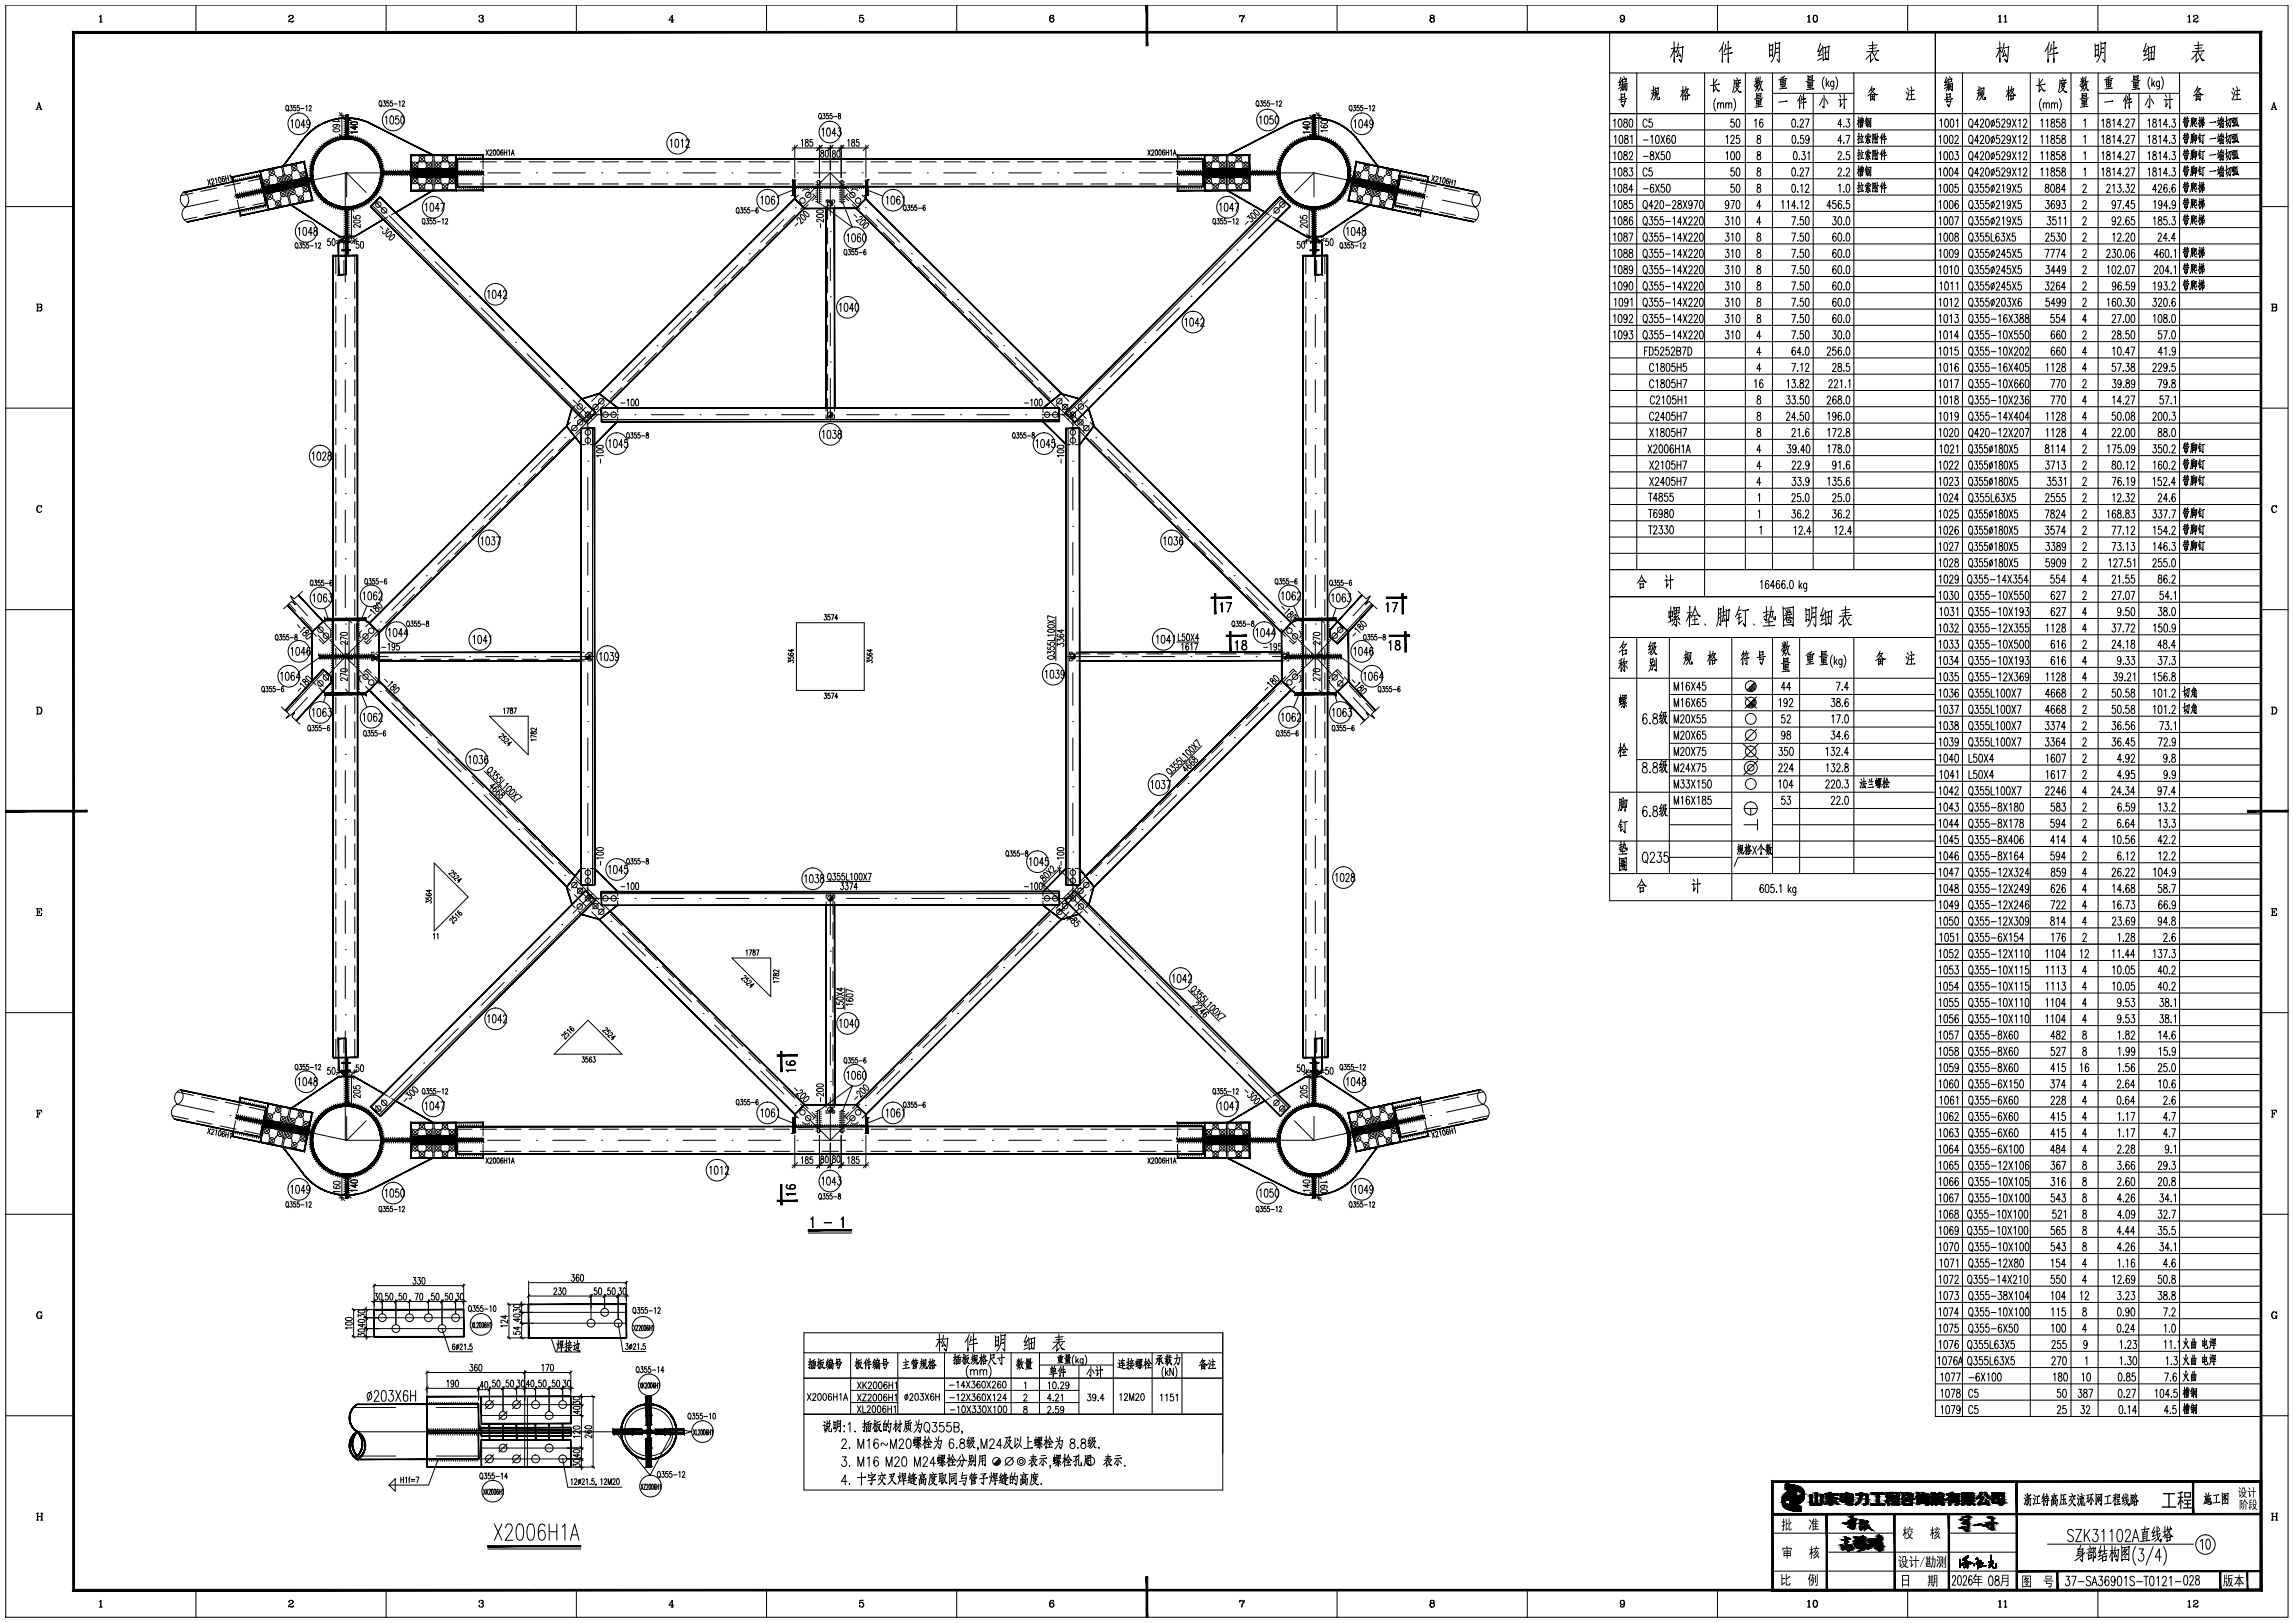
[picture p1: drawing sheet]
<svg xmlns="http://www.w3.org/2000/svg" width="845mm" height="598mm" viewBox="0 0 845 598" stroke-linecap="round" stroke-linejoin="round" font-family="sans-serif">
<!-- layer: 4 -->
<g fill="none" stroke="#000" stroke-width=".37">
<path d="M80.4 73.7l-12.1 2.6M86.3 72.5h.1M103.9 68.7l-11.7 2.5M109.7 67.5h.1M127.7 78.5h.1M127.7 63.7l7.2 7.2M127.7 63.7v8.8M127.7 63.7l-12.1 2.6M139.1 75.1h.1M143.4 79.4l8.5 8.5M143.7 63.7h-16.5v16.2M149.7 63.7h.1"/>
<path d="M155.7 63.7h12M173.7 63.7h.1M179.7 63.7h12M197.7 63.7h.1M203.7 63.7h12M221.7 63.7h.1M227.7 63.7h12M245.7 63.7h.1M251.7 63.7h12M269.7 63.7h.1M275.7 63.7h12M293.1 76.5h.1"/>
<path d="M293.7 63.7h.1M299.7 63.7h12M305.9 63.7l8.7 8.6M305.9 63.7l-8.6 8.6M305.9 63.7v15.7M317.7 63.7h.1M318.8 76.5h.1M323.7 63.7h12M341.7 63.7h.1M347.7 63.7h12M365.7 63.7h.1M371.7 63.7h12"/>
<path d="M389.7 63.7h.1M395.7 63.7h12M413.7 63.7h.1M419.7 63.7h12M437.7 63.7h.1M443.7 63.7h12M461.7 63.7h.1M467.7 63.7h16.5M468.5 79.4l-8.5 8.5M472.7 75.1h.1M484.2 78.5h.1M484.2 63.7l-7.2 7.2"/>
<path d="M484.2 63.7v8.8M484.2 63.7l12.1 2.6M502.1 67.5h.1M508 68.7l11.7 2.5M525.6 72.5h.1M531.5 73.7l12.1 2.6M127.2 85.9h.1M127.2 91.9v12M127.7 84.5v8.9M156.1 92.1h.1M160.3 96.4l8.5 8.5M271.8 97.7l-8.5 8.5"/>
<path d="M276.1 93.5h.1M288.8 80.8l-8.5 8.5M305.9 85.4h.1M305.9 91.4v12M323.1 80.8l8.5 8.5M335.8 93.5h.1M340.1 97.7l8.5 8.5M451.5 96.4l-8.4 8.5M455.8 92.1h.1M484.2 84.5v8.9M484.7 94.2v9.7M127.2 109.9h.1"/>
<path d="M127.2 115.9v12M173 109.1h.1M177.3 113.4l8.5 8.5M254.8 114.7l-8.5 8.4M259.1 110.4h.1M305.9 109.4h.1M305.9 115.4v12M352.8 110.4h.1M357.1 114.7l8.5 8.4M434.6 113.4l-8.5 8.5M438.8 109.1h.1M484.7 109.9h.1"/>
<path d="M484.7 115.9v12M127.2 133.9h.1M127.2 139.9v12M190 126.1h.1M194.2 130.4l8.5 8.5M237.8 131.6l-8.5 8.5M242.1 127.4h.1M305.9 133.4h.1M305.9 139.4v15.6M369.8 127.4h.1M374.1 131.6l8.4 8.5M417.7 130.4l-8.5 8.5"/>
<path d="M421.9 126.1h.1M484.7 133.9h.1M484.7 139.9v12M127.2 157.9h.1M206.9 143.1h.1M211.2 147.4l7.2 7.2M220.8 148.6l-8.5 8.4M225.1 144.3h.1M227.9 152.8h-11.3v11.1M234 152.8h.1M239.9 152.8h12M257.9 152.8h.1"/>
<path d="M263.9 152.8h12M281.9 152.8h.1M288 152.8h12M305.9 152.8h.1M312 152.8h11.9M329.9 152.8h.1M335.9 152.8h12M353.9 152.8h.1M359.9 152.8h12M378 152.8h.1M383.9 152.8h11.4v11.1M386.8 144.3h.1"/>
<path d="M391.1 148.6l8.4 8.4M400.7 147.4l-7.2 7.2M405 143.1h.1M484.7 157.9h.1M127.2 163.9v12M191.1 178.2h.1M203.8 165.5l-8.5 8.5M208.1 161.3h.1M216.6 169.9h.1M216.6 175.9v12M395.3 169.9h.1M395.3 175.9v12"/>
<path d="M403.8 161.3h.1M408.1 165.5l8.4 8.5M420.8 178.2h.1M484.7 163.9v12M127.2 181.9h.1M127.2 187.9v12M169.9 199.4l-8.5 8.5M174.1 195.2h.1M186.9 182.5l-8.5 8.4M216.6 193.9h.1M216.6 199.9v12M395.3 193.9h.1"/>
<path d="M395.3 199.9v12M425 182.5l8.5 8.4M437.8 195.2h.1M442 199.4l8.5 8.5M484.7 181.9h.1M484.7 187.9v12M127.2 205.9h.1M127.2 211.9v12M152.9 216.3l-8.5 8.5M157.1 212.1h.1M216.6 217.9h.1M395.3 217.9h.1"/>
<path d="M454.8 212.1h.1M459 216.3l8.5 8.5M484.7 205.9h.1M484.7 211.9v12M107.7 220.8l5.7 6.1M117.5 231.3h.1M121.5 235.7l5.7 6.2M127.2 229.9h.1M127.2 235.9v12M135.9 233.3l-8.7 8.6M140.1 229.1h.1M216.6 223.9v12"/>
<path d="M395.3 223.9v12M471.8 229.1h.1M476 233.3l8.7 8.6M484.7 229.9h.1M484.7 235.9v12M490.4 235.7l-5.7 6.2M494.5 231.3h.1M504.2 220.8l-5.7 6.1M113.2 257l-5.8 6.3M117.3 252.6h.1M127.2 253.9h.1M127.2 259.9v12"/>
<path d="M127.2 241.9l8.7 8.6M127.2 241.9h15.8M127.2 241.9l-5.8 6.3M140.1 254.7h.1M144.4 259l8.5 8.5M149 241.9h.1M155 241.9h12M173 241.9h.1M179 241.9h12M197 241.9h.1M203 241.9h15.8M216.6 241.9h.1"/>
<path d="M216.6 247.9v12M393 241.9h15.9M395.3 241.9h.1M395.3 247.9v12M414.8 241.9h.1M420.9 241.9h12M438.8 241.9h.1M444.9 241.9h12M462.9 241.9h.1M467.5 259l-8.5 8.5M468.9 241.9h15.8M471.8 254.7h.1"/>
<path d="M484.7 253.9h.1M484.7 259.9v12M484.7 241.9l-8.7 8.6M484.7 241.9l5.8 6.3M494.6 252.6h.1M498.6 257l5.9 6.3M127.2 277.9h.1M157.1 271.7h.1M161.4 275.9l8.5 8.5M216.6 265.9h.1M216.6 271.9v12M395.3 265.9h.1"/>
<path d="M395.3 271.9v12M450.5 275.9l-8.5 8.5M454.8 271.7h.1M484.7 277.9h.1M127.2 283.9v12M174.1 288.6h.1M178.4 292.9l8.5 8.4M216.6 289.9h.1M216.6 295.9v12M395.3 289.9h.1M395.3 295.9v12M433.5 292.9l-8.5 8.4"/>
<path d="M437.8 288.6h.1M484.7 283.9v12M127.2 301.9h.1M127.2 307.9v12M191.1 305.6h.1M195.3 309.8l8.5 8.5M216.6 313.9h.1M216.6 319.9v11.1h11.3M395.3 313.9h.1M395.3 319.9v11.1h-11.4M416.5 309.8l-8.4 8.5M420.8 305.6h.1"/>
<path d="M484.7 301.9h.1M484.7 307.9v12M127.2 325.9h.1M127.2 331.9v12M208.1 322.5h.1M212.3 326.8l8.5 8.4M218.4 329.2l-7.2 7.2M225.1 339.5h.1M234 331h.1M239.9 331h12M257.9 331h.1M263.9 331h12"/>
<path d="M281.9 331h.1M288 331h12M305.9 331h.1M305.9 328.8v15.6M312 331h11.9M329.9 331h.1M335.9 331h12M353.9 331h.1M359.9 331h12M378 331h.1M386.8 339.5h.1M393.5 329.2l7.2 7.2"/>
<path d="M399.5 326.8l-8.4 8.4M403.8 322.5h.1M484.7 325.9h.1M484.7 331.9v12M127.2 349.9h.1M127.2 355.9v12M190 357.7h.1M202.7 344.9l-8.5 8.5M206.9 340.7h.1M229.3 343.7l8.5 8.5M242.1 356.4h.1M305.9 350.4h.1"/>
<path d="M305.9 356.4v12M369.8 356.4h.1M382.5 343.7l-8.4 8.5M404.9 340.7h.1M409.2 344.9l8.4 8.5M421.9 357.7h.1M484.7 349.9h.1M484.7 355.9v12M127.2 373.9h.1M127.2 379.9v12M168.8 378.9l-8.4 8.5M173.1 374.7h.1"/>
<path d="M185.8 361.9l-8.5 8.5M246.3 360.7l8.5 8.4M259.1 373.4h.1M263.3 377.6l8.5 8.5M305.9 374.4h.1M348.6 377.6l-8.5 8.5M352.8 373.4h.1M365.6 360.7l-8.5 8.4M426.1 361.9l8.5 8.5M438.8 374.7h.1M443.1 378.9l8.4 8.5M484.7 373.9h.1"/>
<path d="M484.7 379.9v9.7M127.2 397.9h.1M127.7 390.4v8.9M151.9 395.9l-8.5 8.5M156.1 391.7h.1M276.1 390.3h.1M280.3 394.5l8.5 8.5M305.9 398.4h.1M305.9 380.4v12M331.6 394.5l-8.5 8.5M335.8 390.3h.1M455.8 391.7h.1"/>
<path d="M460 395.9l8.5 8.5M484.2 390.4v8.9M65.3 406.9l13.6 2.9M84.8 411h.1M90.7 412.2l11.7 2.5M108.3 416h.1M114.1 417.2l13.6 2.9M127.2 403.9v16.2h16.5M127.7 405.3h.1M127.7 411.3v8.8M135 412.9l-7.2 7.2M139.2 408.7h.1"/>
<path d="M293.1 407.3h.1M297.3 411.5l8.6 8.6M305.9 404.4v15.7M314.6 411.5l-8.7 8.6M318.8 407.3h.1M472.7 408.7h.1M476.9 412.9l7.2 7.2M484.2 405.3h.1M484.2 411.3v8.8M497.8 417.2l-13.6 2.9M503.6 416h.1M521.2 412.2l-11.7 2.5"/>
<path d="M527.1 411h.1M546.6 406.9l-13.6 2.9M149.7 420.1h.1M155.7 420.1h12M173.7 420.1h.1M179.7 420.1h12M197.7 420.1h.1M203.7 420.1h12M221.7 420.1h.1M227.7 420.1h12M245.7 420.1h.1M251.7 420.1h12"/>
<path d="M269.7 420.1h.1M275.7 420.1h12M293.7 420.1h.1M299.7 420.1h12M317.7 420.1h.1M323.7 420.1h12M341.7 420.1h.1M347.7 420.1h12M365.7 420.1h.1M371.7 420.1h12M389.7 420.1h.1M395.7 420.1h12"/>
<path d="M413.7 420.1h.1M419.7 420.1h12M437.7 420.1h.1M443.7 420.1h12M461.7 420.1h.1M467.7 420.1h16.5M137.9 489.5h33M137.9 485.5h33M195.8 487.5h35M195.8 483.5h35M177.3 517.5h33M239 514.5v26"/>
<path d="M131.7 527.5h111.1M177.3 533.5h33M177.3 537.5h33M177.3 521.5h33"/>
</g>
<!-- layer: 2 -->
<g fill="none" stroke="#000" stroke-width=".37">
<path d="M151.6 59.3l2.8 2.8M154.1 57.3l2.8 2.8M154.4 59.3l-2.8 2.8M156.6 59.3l2.8 2.8M156.9 57.3l-2.8 2.8M159.4 59.3l-2.8 2.8M160.1 59.3l2.8 2.8M162.6 57.3l2.8 2.8M162.9 59.3l-2.8 2.8M165.1 59.3l2.8 2.8M165.4 57.3l-2.8 2.8M167.9 59.3l-2.8 2.8"/>
<path d="M444 59.3l2.8 2.8M446.5 57.3l2.8 2.8M446.8 59.3l-2.8 2.8M449 59.3l2.8 2.8M449.3 57.3l-2.8 2.8M451.8 59.3l-2.8 2.8M452.5 59.3l2.8 2.8M455 57.3l2.8 2.8M455.3 59.3l-2.8 2.8M457.5 59.3l2.8 2.8M457.8 57.3l-2.8 2.8M460.3 59.3l-2.8 2.8"/>
<path d="M96.6 66l3.4 2.2M97.8 71.4l3.3 2.2M98.5 62.5l3.3 2.3M99.4 65.5l-2.2 3.3M100.6 70.8l-2.3 3.4M100.9 73.8l3.3 2.3M101.3 62l-2.3 3.3M101.5 65l3.4 2.2M102.7 70.3l3.3 2.3M103.6 73.3l-2.2 3.3M104.3 64.4l-2.2 3.3M105 64.2l3.3 2.3"/>
<path d="M105.5 69.8l-2.3 3.3M106.1 69.6l3.3 2.3M106.8 60.8l3.3 2.2M107.7 63.7l-2.2 3.3M108.9 69.1l-2.3 3.3M109.2 72l3.3 2.3M109.6 60.3l-2.3 3.3M109.9 63.2l3.3 2.2M111 68.6l3.3 2.2M112 71.5l-2.3 3.3M112.6 62.7l-2.2 3.3M113.8 68.1l-2.3 3.3"/>
<path d="M138.3 74.3l4.3 4.3M151.6 65.3l2.8 2.8M154.1 67.3l2.8 2.8M154.4 65.3l-2.8 2.8M156.6 65.3l2.8 2.8M156.9 67.3l-2.8 2.8M159.4 65.3l-2.8 2.8M160.1 65.3l2.8 2.8M162.6 67.3l2.8 2.8M162.9 65.3l-2.8 2.8M165.1 65.3l2.8 2.8M165.4 67.3l-2.8 2.8"/>
<path d="M167.9 65.3l-2.8 2.8M305.2 74.2l1.5 1.4M305.4 74.4a.79 .79 0 0 1 1.1 0 .79 .79 0 0 1 0 1.1M305.5 74.5a.6 .6 0 0 1 .9 0 .6 .6 0 0 1 0 .9M305.7 74.7h.5v.5M305.8 74.8h.3v.3M444 65.3l2.8 2.8M446.5 67.3l2.8 2.8M446.8 65.3l-2.8 2.8M449 65.3l2.8 2.8M449.3 67.3l-2.8 2.8M451.8 65.3l-2.8 2.8"/>
<path d="M452.5 65.3l2.8 2.8M455 67.3l2.8 2.8M455.3 65.3l-2.8 2.8M457.5 65.3l2.8 2.8M457.8 67.3l-2.8 2.8M460.3 65.3l-2.8 2.8M473.6 74.3l-4.3 4.3M498.1 68.1l2.3 3.3M499.3 62.7l2.2 3.3M499.9 71.5l2.3 3.3M500.9 68.6l-3.3 2.2M502 63.2l-3.3 2.2"/>
<path d="M502.3 60.3l2.3 3.3M502.7 72l-3.3 2.3M503 69.1l2.2 3.3M504.1 63.7l2.3 3.3M505.1 60.8l-3.3 2.2M505.8 69.6l-3.3 2.3M506.4 69.8l2.3 3.3M506.9 64.2l-3.3 2.3M507.6 64.4l2.2 3.3M508.3 73.3l2.2 3.3M509.2 70.3l-3.3 2.3M510.3 65l-3.3 2.2"/>
<path d="M510.6 62l2.3 3.3M511 73.8l-3.3 2.3M511.3 70.8l2.3 3.4M512.5 65.5l2.2 3.3M513.4 62.5l-3.3 2.3M514.1 71.4l-3.3 2.2M515.2 66l-3.3 2.2M214.8 154.6l-4.2 4.2M217.7 151.7l-2.2 2.2M220.5 148.9l-2.1 2.1M222.6 146.8l-2.1 2.1M306.1 152.6v.3h-.3"/>
<path d="M306.2 152.5v.6h-.5M306.4 152.4a.6 .6 0 0 1 0 .8 .6 .6 0 0 1-.9 0M306.5 152.2a.79 .79 0 0 1 0 1.2 .79 .79 0 0 1-1.1 0M306.7 152.1l-1.5 1.4M391.4 146.8l-2.1 2.1M393.5 148.9l-2.1 2.1M396.4 151.7l-2.1 2.2M399.2 154.6l-2.1 2.1M401.3 156.7l-2.1 2.1M117 230.9l2.1 2.2M119 233.2l2.2 2.1M492.8 233.2l-2.1 2.1"/>
<path d="M494.9 230.9l-2.1 2.2M117 250.7l2.1 2.2M119 248.5l2.2 2.2M137.5 241.2l1.4 1.4M137.7 241.3a.79 .79 0 0 0 0 1.2 .79 .79 0 0 0 1.1 0M137.8 241.5a.6 .6 0 0 0 0 .8 .6 .6 0 0 0 .9 0M138 241.6v.6h.5M138.1 241.8v.2h.3M216.8 241.8v.2h-.3M216.9 241.6v.6h-.6M217 241.5a.6 .6 0 0 1 0 .8 .6 .6 0 0 1-.8 0M217.2 241.3a.79 .79 0 0 1 0 1.2 .79 .79 0 0 1-1.2 0"/>
<path d="M217.3 241.2l-1.4 1.4M395.5 241.8v.2h-.3M395.6 241.6v.6h-.6M395.7 241.5a.6 .6 0 0 1 0 .8 .6 .6 0 0 1-.8 0M395.9 241.3a.79 .79 0 0 1 0 1.2 .79 .79 0 0 1-1.1 0M396 241.2l-1.4 1.4M473.8 241.8v.2h-.3M473.9 241.6v.6h-.5M474.1 241.5a.6 .6 0 0 1 0 .8 .6 .6 0 0 1-.9 0M474.2 241.3a.79 .79 0 0 1 0 1.2 .79 .79 0 0 1-1.1 0M474.4 241.2l-1.5 1.4M492.8 248.5l-2.1 2.2"/>
<path d="M494.9 250.7l-2.1 2.2M212.7 325l-2.1 2.1M214.8 327.1l-2.1 2.1M217.7 329.9l-2.2 2.2M220.5 332.8l-2.1 2.1M222.6 334.9l-2.1 2.1M306.1 330.9v.2h-.3M306.2 330.7v.6h-.5M306.4 330.6a.6 .6 0 0 1 0 .8 .6 .6 0 0 1-.9 0M306.5 330.4a.79 .79 0 0 1 0 1.2 .79 .79 0 0 1-1.1 0M306.7 330.3l-1.5 1.4M393.5 332.8l-4.2 4.2"/>
<path d="M396.4 329.9l-2.1 2.2M401.3 325l-4.2 4.2M97.2 415l2.2 3.3M98.3 409.6l2.3 3.4M99 418.5l2.3 3.3M100 415.6l-3.4 2.2M101.1 410.2l-3.3 2.2M101.4 407.2l2.2 3.3M101.8 419l-3.3 2.3M102.1 416.1l2.2 3.3M103.2 410.7l2.3 3.3M104.2 407.8l-3.3 2.2"/>
<path d="M104.9 416.6l-3.4 2.2M105.5 416.8l2.2 3.3M106 411.2l-3.3 2.3M106.6 411.4l2.3 3.3M108.3 417.3l-3.3 2.3M109.4 411.9l-3.3 2.3M109.7 409l2.3 3.3M110.4 417.8l2.2 3.3M111.5 412.5l2.3 3.3M112.5 409.5l-3.3 2.3M113.2 418.4l-3.3 2.2M114.3 413l-3.3 2.2"/>
<path d="M138.4 407.4l2.1 2.1M140.5 405.2l2.1 2.2M151.6 415.7l2.8 2.8M154.1 413.7l2.8 2.8M154.4 415.7l-2.8 2.8M156.6 415.7l2.8 2.8M156.9 413.7l-2.8 2.8M159.4 415.7l-2.8 2.8M160.1 415.7l2.8 2.8M162.6 413.7l2.8 2.8M162.9 415.7l-2.8 2.8M165.1 415.7l2.8 2.8"/>
<path d="M165.4 413.7l-2.8 2.8M167.9 415.7l-2.8 2.8M306.1 408.7v.3h-.3M306.2 408.6v.5h-.5M306.4 408.4a.6 .6 0 0 1 0 .9 .6 .6 0 0 1-.9 0M306.5 408.3a.79 .79 0 0 1 0 1.1 .79 .79 0 0 1-1.1 0M306.7 408.2l-1.5 1.4M444 415.7l2.8 2.8M446.5 413.7l2.8 2.8M446.8 415.7l-2.8 2.8M449 415.7l2.8 2.8M449.3 413.7l-2.8 2.8"/>
<path d="M451.8 415.7l-2.8 2.8M452.5 415.7l2.8 2.8M455 413.7l2.8 2.8M455.3 415.7l-2.8 2.8M457.5 415.7l2.8 2.8M457.8 413.7l-2.8 2.8M460.3 415.7l-2.8 2.8M471.4 405.2l-2.1 2.2M473.5 407.4l-2.1 2.1M497.6 413l3.3 2.2M498.7 418.4l3.3 2.2M499.4 409.5l3.3 2.3"/>
<path d="M500.4 412.5l-2.3 3.3M501.5 417.8l-2.2 3.3M502.2 409l-2.3 3.3M502.5 411.9l3.3 2.3M503.6 417.3l3.3 2.3M505.2 411.4l-2.2 3.3M505.9 411.2l3.3 2.3M506.4 416.8l-2.3 3.3M507 416.6l3.3 2.2M507.7 407.8l3.3 2.2M508.7 410.7l-2.3 3.3M509.8 416.1l-2.2 3.3"/>
<path d="M510.1 419l3.3 2.3M510.5 407.2l-2.2 3.3M510.8 410.2l3.3 2.2M511.9 415.6l3.3 2.2M512.9 418.5l-2.3 3.3M513.6 409.6l-2.3 3.4M514.7 415l-2.2 3.3M107.3 420.2l2.3 3.3M110.1 420.8l-3.3 2.2M151.6 421.7l2.8 2.8M154.1 423.7l2.8 2.8M154.4 421.7l-2.8 2.8"/>
<path d="M156.6 421.7l2.8 2.8M156.9 423.7l-2.8 2.8M159.4 421.7l-2.8 2.8M160.1 421.7l2.8 2.8M162.6 423.7l2.8 2.8M162.9 421.7l-2.8 2.8M165.1 421.7l2.8 2.8M165.4 423.7l-2.8 2.8M167.9 421.7l-2.8 2.8M444 421.7l2.8 2.8M446.5 423.7l2.8 2.8M446.8 421.7l-2.8 2.8"/>
<path d="M449 421.7l2.8 2.8M449.3 423.7l-2.8 2.8M451.8 421.7l-2.8 2.8M452.5 421.7l2.8 2.8M455 423.7l2.8 2.8M455.3 421.7l-2.8 2.8M457.5 421.7l2.8 2.8M457.8 423.7l-2.8 2.8M460.3 421.7l-2.8 2.8M501.8 420.8l3.3 2.2M504.6 420.2l-2.3 3.3M181.9 516l-3.1 3"/>
<path d="M186.9 520l-3.1 3M191.9 516l-3.1 3M181.9 536l-3.1 3M186.9 532l-3.1 3M191.9 536l-3.1 3"/>
<circle cx="155.5" cy="58.7" r="1.01"/>
<circle cx="164" cy="58.7" r="1.01"/>
<circle cx="447.9" cy="58.7" r="1.01"/>
<circle cx="456.4" cy="58.7" r="1.01"/>
<circle cx="98.3" cy="67.1" r="1.01"/>
<circle cx="99.5" cy="72.5" r="1.01"/>
<circle cx="100.2" cy="63.7" r="1.01"/>
<circle cx="102.5" cy="74.9" r="1.01"/>
<circle cx="103.2" cy="66.1" r="1.01"/>
<circle cx="104.3" cy="71.5" r="1.01"/>
<circle cx="106.6" cy="65.4" r="1.01"/>
<circle cx="107.8" cy="70.7" r="1.01"/>
<circle cx="108.4" cy="61.9" r="1.01"/>
<circle cx="110.8" cy="73.1" r="1.01"/>
<circle cx="111.5" cy="64.3" r="1.01"/>
<circle cx="112.7" cy="69.7" r="1.01"/>
<circle cx="139.4" cy="75.4" r="1.01"/>
<circle cx="141.5" cy="77.5" r="1.01"/>
<circle cx="153" cy="60.7" r="1.01"/>
<circle cx="153" cy="66.7" r="1.01"/>
<circle cx="155.5" cy="68.7" r="1.01"/>
<circle cx="158" cy="60.7" r="1.01"/>
<circle cx="158" cy="66.7" r="1.01"/>
<circle cx="161.5" cy="60.7" r="1.01"/>
<circle cx="161.5" cy="66.7" r="1.01"/>
<circle cx="164" cy="68.7" r="1.01"/>
<circle cx="166.5" cy="60.7" r="1.01"/>
<circle cx="166.5" cy="66.7" r="1.01"/>
<circle cx="295.7" cy="73.9" r="1.01"/>
<circle cx="297.8" cy="71.8" r="1.01"/>
<circle cx="306" cy="74.9" r="1.01"/>
<circle cx="314.1" cy="71.8" r="1.01"/>
<circle cx="316.2" cy="73.9" r="1.01"/>
<circle cx="445.4" cy="66.7" r="1.01"/>
<circle cx="445.4" cy="60.7" r="1.01"/>
<circle cx="447.9" cy="68.7" r="1.01"/>
<circle cx="450.4" cy="66.7" r="1.01"/>
<circle cx="450.4" cy="60.7" r="1.01"/>
<circle cx="453.9" cy="66.7" r="1.01"/>
<circle cx="453.9" cy="60.7" r="1.01"/>
<circle cx="456.4" cy="68.7" r="1.01"/>
<circle cx="458.9" cy="60.7" r="1.01"/>
<circle cx="458.9" cy="66.7" r="1.01"/>
<circle cx="470.4" cy="77.5" r="1.01"/>
<circle cx="472.5" cy="75.4" r="1.01"/>
<circle cx="499.2" cy="69.7" r="1.01"/>
<circle cx="500.4" cy="64.3" r="1.01"/>
<circle cx="501.1" cy="73.1" r="1.01"/>
<circle cx="503.5" cy="61.9" r="1.01"/>
<circle cx="504.1" cy="70.7" r="1.01"/>
<circle cx="505.3" cy="65.4" r="1.01"/>
<circle cx="507.6" cy="71.5" r="1.01"/>
<circle cx="508.7" cy="66.1" r="1.01"/>
<circle cx="509.4" cy="74.9" r="1.01"/>
<circle cx="511.8" cy="63.7" r="1.01"/>
<circle cx="512.5" cy="72.5" r="1.01"/>
<circle cx="513.6" cy="67.1" r="1.01"/>
<circle cx="211.6" cy="157.7" r="1.01"/>
<circle cx="213.6" cy="149.8" r="1.01"/>
<circle cx="213.8" cy="155.6" r="1.01"/>
<circle cx="216.6" cy="159.3" r="1.01"/>
<circle cx="216.6" cy="152.8" r="1.01"/>
<circle cx="219.4" cy="150" r="1.01"/>
<circle cx="221.6" cy="147.8" r="1.01"/>
<circle cx="223.1" cy="152.8" r="1.01"/>
<circle cx="226.1" cy="152.8" r="1.01"/>
<circle cx="306" cy="152.8" r="1.01"/>
<circle cx="385.8" cy="152.8" r="1.01"/>
<circle cx="388.8" cy="152.8" r="1.01"/>
<circle cx="390.3" cy="147.8" r="1.01"/>
<circle cx="392.5" cy="150" r="1.01"/>
<circle cx="395.3" cy="159.3" r="1.01"/>
<circle cx="395.3" cy="152.8" r="1.01"/>
<circle cx="398.1" cy="155.6" r="1.01"/>
<circle cx="398.3" cy="149.8" r="1.01"/>
<circle cx="400.3" cy="157.7" r="1.01"/>
<circle cx="216.6" cy="162.3" r="1.01"/>
<circle cx="395.3" cy="162.3" r="1.01"/>
<circle cx="118.1" cy="232" r="1.01"/>
<circle cx="120.1" cy="234.2" r="1.01"/>
<circle cx="134.7" cy="234.5" r="1.01"/>
<circle cx="136.8" cy="232.4" r="1.01"/>
<circle cx="475.1" cy="232.4" r="1.01"/>
<circle cx="477.2" cy="234.5" r="1.01"/>
<circle cx="491.8" cy="234.2" r="1.01"/>
<circle cx="493.8" cy="232" r="1.01"/>
<circle cx="118.1" cy="251.8" r="1.01"/>
<circle cx="120.1" cy="249.6" r="1.01"/>
<circle cx="134.7" cy="249.3" r="1.01"/>
<circle cx="136.8" cy="251.4" r="1.01"/>
<circle cx="138.3" cy="241.9" r="1.01"/>
<circle cx="216.6" cy="241.9" r="1.01"/>
<circle cx="395.3" cy="241.9" r="1.01"/>
<circle cx="473.7" cy="241.9" r="1.01"/>
<circle cx="475.1" cy="251.4" r="1.01"/>
<circle cx="477.2" cy="249.3" r="1.01"/>
<circle cx="491.8" cy="249.6" r="1.01"/>
<circle cx="493.8" cy="251.8" r="1.01"/>
<circle cx="211.6" cy="326.1" r="1.01"/>
<circle cx="213.6" cy="334" r="1.01"/>
<circle cx="213.8" cy="328.2" r="1.01"/>
<circle cx="216.6" cy="321.5" r="1.01"/>
<circle cx="216.6" cy="324.5" r="1.01"/>
<circle cx="216.6" cy="331" r="1.01"/>
<circle cx="219.4" cy="333.8" r="1.01"/>
<circle cx="221.6" cy="335.9" r="1.01"/>
<circle cx="223.1" cy="331" r="1.01"/>
<circle cx="226.1" cy="331" r="1.01"/>
<circle cx="306" cy="331" r="1.01"/>
<circle cx="385.8" cy="331" r="1.01"/>
<circle cx="388.8" cy="331" r="1.01"/>
<circle cx="390.3" cy="335.9" r="1.01"/>
<circle cx="392.5" cy="333.8" r="1.01"/>
<circle cx="395.3" cy="321.5" r="1.01"/>
<circle cx="395.3" cy="324.5" r="1.01"/>
<circle cx="395.3" cy="331" r="1.01"/>
<circle cx="398.1" cy="328.2" r="1.01"/>
<circle cx="398.3" cy="334" r="1.01"/>
<circle cx="400.3" cy="326.1" r="1.01"/>
<circle cx="98.3" cy="416.7" r="1.01"/>
<circle cx="99.5" cy="411.3" r="1.01"/>
<circle cx="102.5" cy="408.9" r="1.01"/>
<circle cx="103.2" cy="417.7" r="1.01"/>
<circle cx="104.3" cy="412.3" r="1.01"/>
<circle cx="106.6" cy="418.4" r="1.01"/>
<circle cx="107.8" cy="413.1" r="1.01"/>
<circle cx="110.8" cy="410.6" r="1.01"/>
<circle cx="111.5" cy="419.5" r="1.01"/>
<circle cx="112.7" cy="414.1" r="1.01"/>
<circle cx="139.4" cy="408.4" r="1.01"/>
<circle cx="141.6" cy="406.3" r="1.01"/>
<circle cx="153" cy="417.1" r="1.01"/>
<circle cx="155.5" cy="415.1" r="1.01"/>
<circle cx="158" cy="417.1" r="1.01"/>
<circle cx="161.5" cy="417.1" r="1.01"/>
<circle cx="164" cy="415.1" r="1.01"/>
<circle cx="166.5" cy="417.1" r="1.01"/>
<circle cx="295.7" cy="409.9" r="1.01"/>
<circle cx="297.8" cy="412" r="1.01"/>
<circle cx="306" cy="408.8" r="1.01"/>
<circle cx="314.1" cy="412" r="1.01"/>
<circle cx="316.2" cy="409.9" r="1.01"/>
<circle cx="445.4" cy="417.1" r="1.01"/>
<circle cx="447.9" cy="415.1" r="1.01"/>
<circle cx="450.4" cy="417.1" r="1.01"/>
<circle cx="453.9" cy="417.1" r="1.01"/>
<circle cx="456.4" cy="415.1" r="1.01"/>
<circle cx="458.9" cy="417.1" r="1.01"/>
<circle cx="470.4" cy="406.3" r="1.01"/>
<circle cx="472.5" cy="408.4" r="1.01"/>
<circle cx="499.2" cy="414.1" r="1.01"/>
<circle cx="500.4" cy="419.5" r="1.01"/>
<circle cx="501.1" cy="410.6" r="1.01"/>
<circle cx="504.1" cy="413.1" r="1.01"/>
<circle cx="505.3" cy="418.4" r="1.01"/>
<circle cx="507.6" cy="412.3" r="1.01"/>
<circle cx="508.7" cy="417.7" r="1.01"/>
<circle cx="509.4" cy="408.9" r="1.01"/>
<circle cx="512.5" cy="411.3" r="1.01"/>
<circle cx="513.6" cy="416.7" r="1.01"/>
<circle cx="100.2" cy="420.1" r="1.01"/>
<circle cx="108.4" cy="421.9" r="1.01"/>
<circle cx="153" cy="423.1" r="1.01"/>
<circle cx="155.5" cy="425.1" r="1.01"/>
<circle cx="158" cy="423.1" r="1.01"/>
<circle cx="161.5" cy="423.1" r="1.01"/>
<circle cx="164" cy="425.1" r="1.01"/>
<circle cx="166.5" cy="423.1" r="1.01"/>
<circle cx="445.4" cy="423.1" r="1.01"/>
<circle cx="447.9" cy="425.1" r="1.01"/>
<circle cx="450.4" cy="423.1" r="1.01"/>
<circle cx="453.9" cy="423.1" r="1.01"/>
<circle cx="456.4" cy="425.1" r="1.01"/>
<circle cx="458.9" cy="423.1" r="1.01"/>
<circle cx="503.5" cy="421.9" r="1.01"/>
<circle cx="511.8" cy="420.1" r="1.01"/>
<circle cx="180.4" cy="517.5" r="1.45"/>
<circle cx="190.3" cy="517.5" r="1.45"/>
<circle cx="180.4" cy="537.5" r="1.45"/>
<circle cx="185.3" cy="521.5" r="1.45"/>
<circle cx="185.3" cy="533.5" r="1.45"/>
<circle cx="190.3" cy="537.5" r="1.45"/>
</g>
<!-- layer: 0 -->
<g fill="none" stroke="#000" stroke-width=".37">
<path d="M2.1 1.9h841v593.9h-841zM36.6 6.1l.6-.5v2.5M36.6 8.1h1.1M37.1 5.7v2.4M72.2 1.9v10M106.5 6.1l-.1 .1a.86 .86 0 0 1 .9-.6 .86 .86 0 0 1 .8 .7l-1.6 1.1-.1 .7M107.5 5.6l.4 .7-.9 .7M108.1 7.8l-.4 .2-1.3-.1M108.1 7.5l-.3 .6-1-.3M142.3 1.9v10M176.6 6.1v.2v-.4l.5-.3 .8 .1v.9l-.7 .1M177.6 5.6l.3 .4-.3 .7 .6 .6a.85 .85 0 0 1-.8 .9 .85 .85 0 0 1-.9-.7l.1 .1"/>
<path d="M177.9 6.9l.1 .7-.4 .5M212.4 1.9v10M247.3 8.1h.8M247.6 5.9v2.2M248.3 7.4h-1.9l1.4-1.8v2.5M282.4 1.9v10M316.9 5.7l1.2-.1h-1.2l-.2 1.2a.88 .88 0 0 1 1.3-.3 .88 .88 0 0 1 0 1.4 .88 .88 0 0 1-1.3-.4l.1 .1M317.6 6.5l.6 .7-.1 .6-.5 .3M352.5 1.9v10M387.6 5.6a1.5 1.5 0 0 0-.2 2.5M387.7 6.6l.6 .7-.6 .8M388.2 6v.2l.1-.2a.88 .88 0 0 0-1.1-.3 .88 .88 0 0 0-.5 1v.7a.82 .82 0 0 0 .9 .9 .82 .82 0 0 0 .7-1.1 .82 .82 0 0 0-1.1-.5l-.4 .6"/>
<path d="M456.8 6.1l.4-.5 .8 .4 .5-.4-.7 1.6-.2 .9M456.8 5.6v.7M456.9 5.9l1.1 .1M458.3 6.3a1.87 1.87 0 0 0-.8 1.8M492.7 1.9v10M527.5 5.6l-.5 .4 .1 .6 .9 .1 .4-.4-.1-.6-.8-.1-.4 .4 .4 .7M528 5.6l.3 .4-.3 .7 .6 .5a.83 .83 0 0 1-1 1 .83 .83 0 0 1-.6-1.3l.5-.2-.5 .5 .1 .7 .4 .2M528 6.7l.4 .5-.1 .7-.3 .2M562.8 1.9v10M593.1 11.9v198M597.7 5.6l-.6 .7 .1 .5 .5 .4M597.9 5.6a1.5 1.5 0 0 1-.1 2.5"/>
<path d="M598.5 6.5a.8 .8 0 0 1-1.1 .6 .8 .8 0 0 1-.4-1.2 .8 .8 0 0 1 1.3-.2 1.36 1.36 0 0 1 .4 1.5 1.36 1.36 0 0 1-1.3 .9l-.2-.6v.3M616.8 15.4l.1 7.5v-1.5M616.9 18.1l-1.4 2.9M617 18.5l.5 .7M617.7 17.6l-1.9 .3M618.2 17.6l2-.3-.1-.2-.7 5.8-.7-1 .8 .9 .1-.4M618.4 15.9l-.8 3.6M618.6 18.5l-.8 2.3 1.3-.5M618.8 19.8l.5 1.1M632.8 1.9v10M634.6 17.3v5.6v-1M635.1 15.5l-.5 1.6-1.1 1.9"/>
<path d="M635.9 16.4l-.6 2.9M636.7 15.3l.1 7.7v-1.5M637.3 17.8l.6-.2-2 .5M637.7 19.6l.6-.1-3.1 .6M651.9 16.1l.2 4.9-.1-.5 .8-.3 .3 .6 .1-4.4 .1 .2-1.2 .2M652.7 18.3l-.6 .2M654.1 15.4a9.3 9.3 0 0 1-1.5 7.5M654.2 16.1l1.7-.2-.2-.3-.2 7.3-.7-1.1M654.9 19.4l.4-.1-1.1 .2M655 17.7h.3l-1.1 .2M666 6.1l.6-.5v2.5M666 8.1h1.1"/>
<path d="M666.5 5.7v2.4M668.8 5.6a1.45 1.45 0 0 0 0 2.5 1.29 1.29 0 0 0 .9-1.2 1.29 1.29 0 0 0-.9-1.3 1.59 1.59 0 0 0 0 2.5M669 5.6a1.59 1.59 0 0 1 0 2.5M670.8 15.9l-1 3.1 1.2-.4M671.2 17.8l-1.3 2.8 1.5-.5M671.5 16.9l.4 5.5-.2-.4 1.7-.3h-.4M671.7 17.7l2.4-.6-.4 5-.3-.4M672.7 17.4v4.3M673.4 19.2l-1.3 .3M689.7 19l-.7 1.3-1.5 1.6M689.8 19.2l1.5 2.9 .9 .1-1.1-.5M689.9 15.4l.1 3.6"/>
<path d="M691.3 17.6l-2.4 .3M691.4 19.4l-.8 1.3M691.7 16.6l-3.1 .3M691.8 18.8l.4-.1-4.4 .4M702.9 1.9v10M736.4 6.1l.6-.5v2.5M736.4 8.1h1.1M736.8 15.4l.1 7.5v-1.5M736.9 18.1l-1.4 2.9M736.9 5.7v2.4M737 18.5l.4 .7M737.7 17.6l-1.9 .3"/>
<path d="M738.2 17.6l2-.3-.1-.2-.7 5.8-.7-1 .8 .9 .1-.4M738.4 15.9l-.8 3.6M738.4 6.1l.6-.5v2.5M738.4 8.1h1.1M738.6 18.5l-.8 2.3 1.3-.5M738.9 19.8l.4 1.1M738.9 5.7v2.4M754.6 17.3l.1 5.6v-1M755.1 15.5l-.5 1.6-1.2 1.9M755.9 16.4l-.6 2.9M756.7 15.3l.1 7.7v-1.5M757.3 17.8l.6-.2-2 .5"/>
<path d="M757.7 19.6l.6-.1-3.1 .6M771.9 16.1l.2 4.9-.1-.5 .8-.3 .3 .6 .1-4.4 .1 .2-1.2 .2M772.7 18.3l-.6 .2M773 1.9v10M774.1 15.4a9.3 9.3 0 0 1-1.5 7.5M774.2 16.1l1.7-.2-.2-.3-.2 7.3-.7-1.1M774.9 19.4l.4-.1-1.2 .2M775 17.7h.3l-1.1 .2M790.8 15.9l-1 3.1 1.2-.4M791.2 17.8l-1.3 2.8 1.5-.5M791.5 16.9l.3 5.5v-.4l1.6-.3h-.4M791.7 17.7l2.3-.6-.4 5-.2-.4"/>
<path d="M792.7 17.4v4.3M793.4 19.2l-1.3 .3M806.2 6.1l.6-.5v2.5M806.2 8.1h1.1M806.7 5.7v2.4M808.3 6.1l-.1 .1a.86 .86 0 0 1 .9-.6 .86 .86 0 0 1 .8 .7l-1.6 1.1-.1 .7M809.3 5.6l.5 .7-1 .7M809.7 19l-.7 1.3-1.4 1.6M809.8 19.2l1.5 2.9 .9 .1-1.1-.5M809.9 7.8l-.4 .2-1.3-.1M809.9 7.5l-.3 .6-1-.3M809.9 15.4l.1 3.6"/>
<path d="M811.3 17.6l-2.4 .3M811.4 19.4l-.8 1.3M811.7 16.6l-3.1 .3M811.8 18.8l.4-.1-4.4 .4M833.1 11.9v504h-120M13.8 39.6h1.1M14.4 38.2l.7 2.1M105.6 38.9l.1-.1a1.07 1.07 0 0 1 .7 1 1.07 1.07 0 0 1-.7 1 1.44 1.44 0 0 1-.1-1.9zM106.9 38.8h.7l-.4 .8a.56 .56 0 0 1 .5 .8 .56 .56 0 0 1-.9 0M108.9 38.8h-.7v.9a.57 .57 0 0 1 .8 .5 .57 .57 0 0 1-.8 .4l-.1-.2M110.2 38.8h-.6l-.1 .9a.57 .57 0 0 1 .9 .5 .57 .57 0 0 1-.9 .4l-.1-.2M110.8 40h1.2"/>
<path d="M112.7 39.2l.3-.4v2M113.9 39.3l.1-.3a.44 .44 0 0 1 .6 0 .44 .44 0 0 1 0 .6l-.8 1.2h1M139.9 37.3l.1-.2a1.08 1.08 0 0 1 .7 1.1 1.08 1.08 0 0 1-.7 1 1.48 1.48 0 0 1-.1-1.9zM140.2 38.8l.4 .5M141.2 37.1h.8l-.4 .8a.56 .56 0 0 1 .5 .8 .56 .56 0 0 1-1 .1M143.2 37.1h-.6v.8a.59 .59 0 0 1 .8 .6 .59 .59 0 0 1-.9 .5l-.1-.2M144.6 37.1h-.7v.8a.59 .59 0 0 1 .8 .6 .59 .59 0 0 1-.9 .5v-.2M145.2 38.3h1.2M147 37.5l.4-.4v2.1M148.2 37.6l.1-.3a.44 .44 0 0 1 .6 0 .44 .44 0 0 1 .1 .6l-.8 1.3h.9M463.1 37.3l.1-.2a1.08 1.08 0 0 1 .7 1.1 1.08 1.08 0 0 1-.7 1 1.48 1.48 0 0 1-.1-1.9zM463.4 38.8l.4 .5"/>
<path d="M464.4 37.1h.7l-.4 .8a.56 .56 0 0 1 .5 .8 .56 .56 0 0 1-.9 .1M466.4 37.1h-.7v.8a.59 .59 0 0 1 .8 .6 .59 .59 0 0 1-.8 .5l-.1-.2M467.7 37.1h-.6v.8a.59 .59 0 0 1 .8 .6 .59 .59 0 0 1-.9 .5l-.1-.2M468.3 38.3h1.2M470.2 37.5l.3-.4v2.1M471.4 37.6l.1-.3a.44 .44 0 0 1 .6 0 .44 .44 0 0 1 0 .6l-.8 1.3h1M497.4 38.9l.1-.1a1.06 1.06 0 0 1 .7 1 1.06 1.06 0 0 1-.7 1 1.44 1.44 0 0 1-.1-1.9zM498.7 38.8h.8l-.4 .8a.56 .56 0 0 1 .5 .8 .56 .56 0 0 1-1 0M500.7 38.8h-.6l-.1 .9a.57 .57 0 0 1 .9 .5 .57 .57 0 0 1-.9 .4l-.1-.2M502.1 38.8h-.7l-.1 .9a.57 .57 0 0 1 .9 .5 .57 .57 0 0 1-.9 .4v-.2M502.7 40h1.2M504.5 39.2l.4-.4v2"/>
<path d="M505.7 39.3l.1-.3a.44 .44 0 0 1 .6 0 .44 .44 0 0 1 .1 .6l-.8 1.2h.9M593.1 26.9h240M597.2 28.4l-.7 2.1 .7-.3M597.3 34.3l.1 2v-.4l1.4-.2h-.2v-1.2l-1.2 .3M597.4 32l-1 .7M597.5 29.5l-.9 2.1 .9-.5M597.6 36.7l-.2 1 1.5-.4-.1-.2-.7 2.3-.5-1 .5 .9M597.8 28.9a8.9 8.9 0 0 1-.7 4.7M597.8 30.8l.2 2.6v-.6M597.9 29.4l1.4-.3-.1 .9-1.3 .3M598 31.1l1.5-.4-.2 2.8-.2-.5 .2 .3M598.3 28.2l.3 .7"/>
<path d="M598.4 31.1v2M598.8 31v2M599 36.4h.5l-3 .4M599.2 31.8l-1 .2M603.1 26.9v183M609.1 34.7l.5 .7M609.2 31.8l-.1 3.1-.7 1.8M609.5 34.1l-1 .3M609.7 33.1l-1.1 .3M609.9 32.3v2.8v-.6M610 32.6l1.1-.2-.2 2.5v-.4M610.4 33.3a4.3 4.3 0 0 1-1.2 3.6"/>
<path d="M610.6 34.9l.1 1.7h.8l-.1-.8 .1 .8M620.1 31.8l-.1 5.2v-.8M620.1 33.9l.4 .5M620.1 33.5l-.9 2.2M620.6 33.3l-1.3 .2M620.9 35.1l.1 1.9v-.4l.9-.2v-1.3l-.9 .3M621.1 33.4l1.2 1.7h.4l-.6-.2M621.1 32.9l1-.1-1.8 2.6M621.2 31.9l-.5 2.1M628.1 26.9v193M631.3 28.9l.1 5 .7-1.1M631.8 31.4l1.2 2.1 .6-.1-.9-.3"/>
<path d="M632.2 36.3a4 4 0 0 0 0 4.6M632.7 29.2l-1.3 1.7M632.9 38.4l.5-.5 .5 .1 .1 1.9M632.9 37.9v2M633.1 31.1l.5-.1-3.3 .5M634 38.4l.5-.5 .5 .1 .1 1.9M635.9 38.4l.5-.5 .5 .1 .1 1.9M635.9 37.9v2M637 38.4l.5-.5 .5 .1 .1 1.9M638.8 36.3a4 4 0 0 1 0 4.6M639 29.4l-.1 2.8-.5 1.7M639.5 32.3l1.4 1.6h.6l-.8-.3"/>
<path d="M639.6 32l1.1-.3-.1 .4a3.1 3.1 0 0 1-1.8 2M639.9 28.7l.3 .7M640.6 29.7l-.1 1.6h.2l-.9 .2-.1-1.6M641 29.6l.3-.1-2.2 .3M641.1 30.5h.2l-2.1 .3M643.1 26.9v183M646.6 31.9l1.2-.3 .1-.4-.6 1.7-.6 .6M646.7 28.9l.4 .7M647.1 36.7l.1 1.6 1.7-.3v-1.4l-1.7 .4M647.2 34.3l.1 1.7-.1-.2 1.6-.2v-1.2l-1.5 .3M647.3 31.2l-.3 1.2 1 .4M647.4 28.3v2.6v-.5"/>
<path d="M647.4 30l-1.1 1.5M647.4 30.1l.6 .4M648 28.6l-.3 1.2M648 36.9v2.4M648.2 29.7l-1.6 .3M648.3 30.7l.9 2.6 .4-.1-.6-.3M648.4 35.1l-1.1 .2M648.5 37.4l-1 .1M648.6 28.2l-.5 3.1M648.8 39.2h.6l-2.8 .3M649 38.5l-1.9 .2M649 30.2a5 5 0 0 1-1.3 3.4"/>
<path d="M649.5 29.9l-1.1 .3M649.5 36.1l-3.1 .4M653.1 26.9v183M653.1 34.4h30M656 29.7l.2 1.7v-.2l1.7-.2v-1.5l-1.8 .4M657 28.4l-.1 4.2M657.5 30.3l-1.1 .2M657.5 31.7h.3l-1.7 .3M657.6 28l-1.6 .8M658 32.5l.3-.1-2.7 .4M658.1 29h.4l-3.1 .4M658.1 37.3h.5l-3.2 .3"/>
<path d="M663.1 36.2v3.7v-.7M663.4 35l-1.1 2.3M664 35.5l-.4 2M664.5 34.8l.1 5.2v-1.1M664.9 36.5l.4-.2-1.3 .4M665.2 37.7l.4-.1-2.1 .4M666.1 30.2l.1 1.6 1.7-.3v-1.4l-1.7 .4M666.2 27.8l.1 1.7-.1-.2 1.7-.2v-1.2l-1.7 .3M667 30.4v2.4M667.4 28.6l-1.2 .2M667.5 30.9l-1 .1M667.9 32.7h.5l-2.8 .3"/>
<path d="M668 32l-1.9 .2M668.1 34.4v175.5M668.5 29.6l-3.1 .4M671.4 21.4l-1.7 .8M671.5 36.3l-1.1 2.4M671.6 39.2l.4 .5 .1-.2M672 35v4.8l-.5-.6M672.2 28.3a3.9 3.9 0 0 0 0 4.6M672.6 36.4l.9 1.9M672.9 28.9v3M673.3 30.7l.7 1.2M673.9 29.9l-1 1.4"/>
<path d="M675.7 29.9l-.1 2.7-.3 .3-.5-.2M675.7 30.3l-.2-.3a.97 .97 0 0 0-1.1 .7 .97 .97 0 0 0 .6 1.2l.7-.4M676.4 28.3a4 4 0 0 1 0 4.6M677.4 36.8l.8-.2-.2 2.7 .8-1.2M677.8 34.9l.4 .9M679.5 34.8l.1 5.2v-.8M680.2 36.6h.3l-1.9 .2M683.1 26.9v183M689.2 20.1l-.1 2.8 1.1-1.4M689.4 32.8l1.3-.2-1.4 1.9-1.1 .8M689.4 33.2l1.9 1.8 .5-.2-.5 .1-.5-.3-.1 .2h-1.5l.1 2.2v-.4l1.3-.1v.5l.1-2.2M689.8 31.8l-1.2 2.3"/>
<path d="M689.9 34.8v1.7M690.5 35.6l-1.2 .1M702.3 33.9l.5 .7M702.7 32.4l.4 .9M703.4 33.9l-.6 2.9-.4-.4M704.1 31.9l.3 1.1M704.3 33.4v3.3M705 34.8h.2l-1.6 .2M705.1 33.3h.2l-1.7 .2M705.3 36.6h.3l-2.3 .2M717.2 28.4l-.7 2.1 .7-.3M717.3 34.3l.1 2v-.4l1.4-.2h-.3l.1-1.2-1.2 .3"/>
<path d="M717.4 32l-1 .7M717.5 29.5l-.9 2.1 .9-.5M717.6 36.7l-.2 1 1.5-.4-.1-.2-.7 2.3-.6-1 .6 .9M717.8 28.9a8.9 8.9 0 0 1-.7 4.7M717.8 30.8l.2 2.6v-.6M717.9 29.4l1.4-.3-.1 .9-1.3 .3M718 31.1l1.5-.4-.2 2.8-.2-.5 .2 .3M718.3 28.2l.3 .7M718.4 31.1v2M718.8 31v2M719 36.4h.5l-3.1 .4M719.2 31.8l-1 .2"/>
<path d="M723.1 26.9v495M729.1 34.7l.5 .7M729.2 31.8l-.1 3.1-.7 1.8M729.6 34.1l-1.1 .3M729.7 33.1l-1.1 .3M729.9 32.3v2.8v-.6M730 32.6l1.1-.2-.2 2.5v-.4M730.4 33.3a4.1 4.1 0 0 1-1.2 3.6M730.6 34.9l.1 1.8 .8-.1-.1-.8 .1 .8M740.1 31.8v5.2v-.8M740.1 33.9l.4 .5M740.1 33.5l-.9 2.2"/>
<path d="M740.6 33.3l-1.3 .2M740.9 35.1l.1 1.9v-.4l.9-.2v-1.3l-.9 .3M741.1 33.4l1.2 1.7h.4l-.6-.2M741.1 32.9l1-.1-1.8 2.6M741.2 31.9l-.5 2.1M748.1 26.9v495M751.3 28.9l.1 5 .7-1.1M751.8 31.4l1.2 2.1 .6-.1h-.6l-.3-.3M752.2 36.3a4 4 0 0 0 0 4.6M752.7 29.2l-1.3 1.7M752.9 38.4l.5-.5 .5 .1 .1 1.9M752.9 37.9v2"/>
<path d="M753.1 31.1l.5-.1-3.3 .5M754 38.4l.5-.5 .5 .1 .1 1.9M755.9 38.4l.5-.5 .5 .1 .1 1.9M755.9 37.9v2M757 38.4l.5-.5 .5 .1 .1 1.9M758.8 36.3a4 4 0 0 1 0 4.6M759 29.4l-.1 2.8-.5 1.7M759.5 32.3l1.4 1.6h.7l-.9-.3M759.5 32l1.2-.3-.1 .4a3.3 3.3 0 0 1-1.8 2M759.9 28.7l.3 .7M760.6 29.7l.1 1.6-.9 .2-.1-1.6M761 29.6l.3-.1-2.2 .3"/>
<path d="M761.1 30.5h.2l-2.1 .3M763.1 26.9v495M766.6 31.9l1.2-.3 .1-.4-.4 1.2-.8 1.1M766.7 28.9l.4 .7M767.1 36.7l.1 1.6 1.7-.3v-1.4l-1.7 .4M767.2 34.3l.1 1.7-.1-.2 1.6-.2v-1.2l-1.6 .3M767.3 31.2l-.3 1.2 1 .4M767.4 28.3v2.6v-.5M767.4 30l-1.1 1.5M767.4 30.1l.5 .4M767.9 28.6l-.2 1.2M768 36.9v2.4"/>
<path d="M768.2 29.7l-1.6 .3M768.3 30.7l.9 2.6 .4-.1-.6-.3M768.4 35.1l-1.2 .2M768.5 37.4l-1 .1M768.6 28.2l-.5 3.1M768.8 39.2h.6l-2.8 .3M769 38.5l-1.9 .2M769 30.2a5.2 5.2 0 0 1-1.2 3.4M769.5 29.9l-1.1 .3M769.6 36.1l-3.2 .4M773.1 34.4h30M773.1 26.9v495"/>
<path d="M776 29.7l.2 1.7v-.2l1.7-.2v-1.5l-1.8 .4M777 28.4v4.2M777.5 30.3l-1.1 .2M777.5 31.7h.3l-1.7 .3M777.6 28l-1.6 .8M778 32.5l.3-.1-2.7 .4M778.1 29h.4l-3.1 .4M778.1 37.3h.5l-3.2 .3M783.1 36.2v3.7v-.7M783.5 35l-1.2 2.3M783.9 35.5l-.4 2M784.5 34.8l.1 5.2v-1.1"/>
<path d="M784.9 36.5l.4-.2-1.4 .4M785.2 37.7l.4-.1-2.1 .4M786.1 30.2l.1 1.6 1.7-.3v-1.4l-1.7 .4M786.2 27.8l.1 1.7-.1-.2 1.6-.2v-1.2l-1.5 .3M787 30.4v2.4M787.4 28.6l-1.1 .2M787.5 30.9l-1 .1M787.8 32.7h.6l-2.8 .3M788 32l-1.9 .2M788.1 34.4v487.5M788.5 29.6l-3.1 .4M791.4 21.4l-1.7 .8"/>
<path d="M791.5 36.3l-1.1 2.4M791.5 39.2l.5 .5 .1-.2M792 35v4.8l-.5-.6M792.2 28.3a4 4 0 0 0 0 4.6M792.6 36.4l.9 1.9M792.9 28.9v3M793.3 30.7l.7 1.2M793.9 29.9l-1 1.4M795.7 29.9l-.1 2.7-.3 .3-.5-.2M795.7 30.3l-.2-.3a.97 .97 0 0 0-1.1 .7 .97 .97 0 0 0 .6 1.2l.7-.4M796.4 28.3a4 4 0 0 1 0 4.6M797.4 36.8l.8-.2-.2 2.7 .8-1.2"/>
<path d="M797.8 34.9l.5 .9M799.5 34.8v5.2v-.8M800.2 36.6h.3l-1.9 .2M803.1 26.9v495M809.2 20.1l-.1 2.8 1.1-1.4M809.4 32.8l1.3-.2-1.4 1.9-1.1 .8M809.4 33.2l1.9 1.8 .5-.2-.5 .1-.5-.3-.1 .2h-1.5v2.2v-.4l1.4-.1v.5l.1-2.2M809.8 31.8l-1.3 2.3M809.9 34.8v1.7M810.5 35.6l-1.2 .1M822.3 33.9l.4 .7M822.7 32.4l.4 .9"/>
<path d="M823.4 33.9l-.7 2.9-.3-.4M824.1 31.9l.3 1.1M824.3 33.4v3.3M824.9 34.8h.3l-1.6 .2M825.1 33.3h.3l-1.8 .2M825.3 36.6h.3l-2.3 .2M837.3 39.6h1M837.9 38.2l.7 2.1M13.3 40.3h.7M13.5 40.3l.9-2.5 .8 2.5M14.7 40.3h.8M105.9 40.4l.4 .6"/>
<path d="M107.2 44.7l.5-.6v3M109.2 44.3l.5-.2a2.12 2.12 0 0 1 0 3h-.2a2.48 2.48 0 0 1-.3-2.8zM112.1 59.6h.1M112.4 46.1h-1.5l1-2v3M114.2 45.1l-.3 .7a.81 .81 0 0 1-1-.8 .81 .81 0 0 1 1-.7l.3 .8a1.48 1.48 0 0 1-.8 2l-.4-.4M114.4 59.6l.7 .3M114.7 58.9l.6 .2M115 58.1l.6 .3M115.4 57.3l.6 .3M115.8 56.6l.6 .3M116.2 55.9l.6 .4M116.7 55.2l.6 .4"/>
<path d="M117.2 54.5l.6 .5M117.8 53.9l.5 .5M118.4 53.3l.5 .6M119.1 52.8l.4 .5M119.7 52.3l.4 .6M120.5 51.8l.3 .6M121.2 51.4l.3 .6M121.9 51l.3 .7M122.7 50.7l.3 .7M122.8 47.7l1.9-.2 .4 .2 .1 .4a1.61 1.61 0 0 1-2.5-.2zM123.5 45.8l.6 .3a.67 .67 0 0 1-.6 .8 .67 .67 0 0 1-.7-.8l.7-.3a1.23 1.23 0 0 1 1.7 .7l-.4 .3M123.5 50.4l.2 .7"/>
<path d="M124.3 50.2l.2 .7M124.7 44.3l.5 .5h-2.5M124.9 42.5h1.9M124.9 41.5l2.1 2M125 50.5h1.8M125 49.5l2 2M125.1 50l.2 .7M125.9 41.5l.1 10M126 49.9l.1 .7M126.7 44h.7M126.7 44.8h.7M126.7 45.6h.7"/>
<path d="M126.7 46.4h.7M126.7 47.2h.7M126.7 48h.7M126.7 48.8h.7M126.7 49.6h.7M126.7 50.4h.7M126.8 49.8l.1 .7M127.3 49.5l2 2M127.3 42.5l2 2M127.7 49.8v.7M128.1 50h.7M128.1 49.2h.7"/>
<path d="M128.1 48.4h.7M128.1 47.6h.7M128.1 46.8h.7M128.1 46h.7M128.1 45.2h.7M128.1 44.4h.7M128.1 43.6h.7M128.3 42.5v9M128.5 49.8v.7M128.7 50.5h.6M128.7 43.5h.6M129.3 49.9l-.1 .7"/>
<path d="M129.3 45.1l2-.2 .4 .6-.4 .4h-1.6l-.5-.4zM130.2 50l-.2 .7M130.9 46.4v1.3l-1.7-.9h2.5M131 50.2l-.2 .6M131.7 48.7h-2.5l.5 .4M131.8 50.4l-.2 .7M132.6 50.7l-.2 .6M133.4 51l-.3 .6M134.1 51.3l-.3 .7M134.9 51.8l-.4 .5M135.6 52.2l-.4 .6M136.3 52.7l-.5 .6"/>
<path d="M136.9 53.2l-.4 .6M137.5 53.8l-.5 .5M138.1 54.4l-.5 .5M138.7 55.1l-.6 .4M139.1 55.7l-.5 .4M139.6 56.4l-.6 .4M140 57.2l-.6 .3M140.4 57.9l-.6 .3M140.7 58.7l-.6 .2M141 59.5l-.7 .2M142 43.3l.5-.6v3M144 42.9l.5-.2a2.17 2.17 0 0 1 0 3h-.2a2.44 2.44 0 0 1-.3-2.8z"/>
<path d="M146.9 42.7h-1v1.2a.91 .91 0 0 1 1.2 .8 .91 .91 0 0 1-1.2 .9l-.2-.5M148 42.9l.5-.2a2.17 2.17 0 0 1 0 3h-.2a2.44 2.44 0 0 1-.3-2.8zM151.5 57.2h.1M169.2 57.9v.7M170 57.9v.7M170.8 57.9v.7M171.6 57.9v.7M172.4 57.9v.7M173.2 57.9v.7M174 57.9v.7M174.8 57.9v.7M175.6 57.9v.7"/>
<path d="M176.4 57.9v.7M177.2 57.9v.7M179.1 55.2l.9 2M180 55.2l-.9 2M180.5 55.7v-.3a.44 .44 0 0 1 .7-.1 .44 .44 0 0 1 0 .7l-.8 1.2h.9M181.9 55.3l.2-.1a1.21 1.21 0 0 1 0 2l-.4-.9zM183.3 55.3l.2-.1a1.21 1.21 0 0 1 0 2l-.4-.9zM185.3 55.5l-.3-.3a1.25 1.25 0 0 0-.1 2 .59 .59 0 0 0 .4-.7 .59 .59 0 0 0-.6-.4l-.2 .4M185.8 56.2h.9M185.8 55.2v2M186.7 55.2v2M187.4 55.6l.3-.4v2"/>
<path d="M188.4 57.2l.5-2 .6 2M188.6 56.5h.7M247 51.9l.5-.6v3M249 51.4l.5-.1a2.14 2.14 0 0 1 0 3h-.2a2.4 2.4 0 0 1-.3-2.9zM251 51.9l.5-.6v3M252.8 52l.1-.4a.66 .66 0 0 1 .9-.1 .66 .66 0 0 1 .1 .9l-1.2 1.9h1.4M291.8 54.5h28.2M292.8 53.5v12M293.9 53.5l-2.1 2M295.3 51.9l.4-.5v2.5M296.9 51.5v.7a.85 .85 0 0 1 .9 .7 .85 .85 0 0 1-.7 1 .91 .91 0 0 1-.4-1.1 .91 .91 0 0 1 1-.6v-.7zM299.4 51.4h-.9l-.1 1.1a.71 .71 0 0 1 1.1 .5 .71 .71 0 0 1-1.1 .6v-.2"/>
<path d="M301.9 41.9l.1-.1a1.06 1.06 0 0 1 .7 1 1.06 1.06 0 0 1-.7 1 1.44 1.44 0 0 1-.1-1.9zM301.9 53.5v12M302.2 43.4l.4 .6M302.6 55.5v.7a.85 .85 0 0 1 .9 .7 .85 .85 0 0 1-.7 1 .91 .91 0 0 1-.4-1.1 .91 .91 0 0 1 1-.6v-.7zM302.9 47.7l.5-.5v3M302.9 53.5l-2 2M303.2 41.8h.8l-.4 .8a.56 .56 0 0 1 .5 .8 .56 .56 0 0 1-1 0M304.3 55.5h.7l.1 .4v1.5l-.4 .5-.6-.5zM304.9 47.3l.5-.1a2.17 2.17 0 0 1 0 3h-.2a2.44 2.44 0 0 1-.3-2.9zM305.2 41.8h-.6l-.1 .9a.57 .57 0 0 1 .9 .4 .57 .57 0 0 1-.9 .5l-.1-.2M305.9 53.5v9.2M306.6 41.8h-.7l-.1 .9a.57 .57 0 0 1 .9 .4 .57 .57 0 0 1-.9 .5v-.2"/>
<path d="M306.9 55.6v.7a.85 .85 0 0 1 .9 .7 .85 .85 0 0 1-.7 1 .91 .91 0 0 1-.4-1.1 .91 .91 0 0 1 1-.6v-.7zM306.9 53.5l-2 2M307.2 42.9h1.2M308.1 49.2h-1.5l1-2v3M308.6 55.6l.3-.1a1.5 1.5 0 0 1 0 2.5l-.5-.5v-.6zM308.8 47.2h1.1l-.6 1.1a.86 .86 0 0 1 .6 1.2 .86 .86 0 0 1-1.2 .4l-.1-.3M309 41.9v.6a.64 .64 0 0 1 .8 .6 .64 .64 0 0 1-.8 .6 .81 .81 0 0 1 .6-1.2v-.6zM309.9 53.5v12M310.9 53.5l-2 2M312.4 51.9l.4-.5v2.5M313.9 51.5v.7a.85 .85 0 0 1 1.1 .7 .85 .85 0 0 1-.8 1 .91 .91 0 0 1-.4-1.1 .91 .91 0 0 1 1-.6v-.7zM316.4 51.4h-.8v.9a.73 .73 0 0 1 1 .8 .73 .73 0 0 1-1.1 .5l-.1-.2"/>
<path d="M319 53.5v12M320 53.5l-1.9 2M423 55.2l.9 2M423.9 55.2l-.9 2M424.3 55.7l.1-.3a.44 .44 0 0 1 .6-.1 .44 .44 0 0 1 .1 .7l-.8 1.2h.9M425.8 55.3l.2-.1a1.21 1.21 0 0 1 0 2l-.4-.9zM427.2 55.3l.2-.1a1.21 1.21 0 0 1 0 2l-.4-.9zM429.2 55.5l-.3-.3a1.25 1.25 0 0 0-.1 2 .59 .59 0 0 0 .4-.7 .59 .59 0 0 0-.6-.4l-.3 .4M429.7 55.2v2M429.7 56.2h.9M430.6 55.2v2M431.3 55.6l.3-.4v2"/>
<path d="M432.3 57.2l.5-2 .5 2M432.5 56.5h.7M434.7 57.9v.7M435.5 57.9v.7M436.3 57.9v.7M437.1 57.9v.7M437.9 57.9v.7M438.7 57.9v.7M439.5 57.9v.7M440.3 57.9v.7M441.1 57.9v.7M441.9 57.9v.7"/>
<path d="M442.7 57.9v.7M460.4 57.2h.1M464.1 43.3l.5-.6v3M466.1 42.9l.5-.2a2.12 2.12 0 0 1 0 3h-.2a2.48 2.48 0 0 1-.3-2.8zM469 42.7h-1v1.2a.91 .91 0 0 1 1.2 .8 .91 .91 0 0 1-1.2 .9l-.2-.5M470.1 42.9l.5-.2a2.12 2.12 0 0 1 0 3h-.2a2.48 2.48 0 0 1-.3-2.8zM470.9 59.5l.7 .2M471.1 58.7l.7 .2M471.5 57.9l.6 .3M471.8 57.2l.7 .3M472.3 56.4l.6 .4M472.7 55.7l.6 .4"/>
<path d="M473.2 55.1l.6 .4M473.8 54.4l.5 .5M474.4 53.8l.5 .5M475 53.2l.4 .6M475.6 52.7l.5 .6M476.3 52.2l.4 .6M477 51.8l.4 .5M477.8 51.3l.3 .7M478.5 51l.3 .6M479.3 50.7l.2 .6M480.1 50.4l.2 .7M480.3 45.1l1.9-.2 .5 .6-.5 .4h-1.6l-.3-.1z"/>
<path d="M480.9 50.2l.2 .6M481.7 50l.1 .7M481.8 46.4v1.3l-1.6-.9h2.5M482.6 49.9v.7M482.6 50.5h.6M482.6 43.5h.6M482.6 49.5l2 2M482.6 42.5l2 2M482.7 48.7h-2.5l.4 .4M483.1 44h.7M483.1 44.8h.7M483.1 45.6h.7"/>
<path d="M483.1 46.4h.7M483.1 47.2h.7M483.1 48h.7M483.1 48.8h.7M483.1 49.6h.7M483.1 50.4h.7M483.4 49.8v.7M483.6 42.5v9M484.2 49.8v.7M484.5 50h.7M484.5 49.2h.7M484.5 48.4h.7"/>
<path d="M484.5 47.6h.7M484.5 46.8h.7M484.5 46h.7M484.5 45.2h.7M484.5 44.4h.7M484.5 43.6h.7M484.9 49.5l2 2M484.9 41.5l2 2M485.1 49.8l-.1 .7M485.1 50.5h1.8M485.1 42.5h1.8M485.9 49.9l-.1 .7"/>
<path d="M485.9 41.5v10M486.7 50l-.1 .7M486.8 44.6l1.9-.2 .5 .6a1.63 1.63 0 0 1-2.5-.1zM487.1 46.1l-.4 .5a1.59 1.59 0 0 0 2.5-.1 .73 .73 0 0 0-.9-.5 .73 .73 0 0 0-.5 .8l.6 .3M487.6 50.2l-.2 .7M488.4 50.4l-.2 .7M489.2 50.7l-.3 .7M489.2 48.2h-2.5l.5 .4M489.9 51l-.2 .7M490.7 51.4l-.3 .6M491.4 51.8l-.3 .6M492.1 52.3l-.4 .6"/>
<path d="M492.8 52.8l-.4 .5M493.5 53.3l-.5 .6M494.1 53.9l-.5 .5M494.6 54.5l-.5 .5M495.2 55.2l-.6 .4M495.7 55.9l-.6 .4M496.1 56.6l-.6 .3M496.5 57.3l-.6 .3M496.9 58.1l-.6 .3M497.2 58.9l-.7 .2M497.5 59.6l-.7 .3M497.7 40.4l.4 .6"/>
<path d="M499 44.7l.4-.6v3M499.9 59.6h.1M501 44.3l.5-.2a2.17 2.17 0 0 1 0 3h-.3a2.48 2.48 0 0 1-.2-2.8zM504.1 46.1h-1.5l1.1-2v3M505.9 45.1l-.2 .7a.81 .81 0 0 1-1-.8 .81 .81 0 0 1 1-.7l.2 .8a1.45 1.45 0 0 1-.7 2l-.4-.4M593.1 41.9h240M593.1 47.9h240M593.1 53.9h240M593.1 59.9h240M594.6 44.5l.5-.6v3M594.6 56.5l.5-.6v3M594.8 50.4l.6-.5v3"/>
<path d="M596.6 44l.4-.1a2.09 2.09 0 0 1 0 3h-.1a2.38 2.38 0 0 1-.3-2.9zM596.6 56l.4-.1a2.09 2.09 0 0 1 0 3h-.1a2.38 2.38 0 0 1-.3-2.9zM596.9 50l.4-.1a2.12 2.12 0 0 1 0 3h-.1a2.48 2.48 0 0 1-.3-2.9zM598.4 44v.9a1.09 1.09 0 0 1 1.1 .7 1.09 1.09 0 0 1-.4 1.3 .93 .93 0 0 1-.9-1 .93 .93 0 0 1 1-.9l.3-.4v-.6zM598.4 56v.9a1.09 1.09 0 0 1 1.1 .7 1.09 1.09 0 0 1-.4 1.3 .93 .93 0 0 1-.9-1 .93 .93 0 0 1 1-.9l.3-.4v-.6zM598.7 50v.9a1.12 1.12 0 0 1 1.1 .7 1.12 1.12 0 0 1-.3 1.3 .94 .94 0 0 1-1-1 .94 .94 0 0 1 1-.9l.3-.4v-.6zM600.4 56.6l.1-.4a.66 .66 0 0 1 .9-.1 .66 .66 0 0 1 .1 .9l-1.3 1.9h1.4M600.6 44l.4-.1a2.14 2.14 0 0 1 0 3h-.1a2.38 2.38 0 0 1-.3-2.9zM600.9 50.4l.4-.5v3M605.5 51.6h1.8M605.5 57.6h1.8M606.9 44.6l-.5-.7a1.67 1.67 0 0 0-.6 2.8l.6 .2 .5-.7"/>
<path d="M608.2 56v.9a1.09 1.09 0 0 1 1.1 .7 1.09 1.09 0 0 1-.4 1.3 .93 .93 0 0 1-1-1 .93 .93 0 0 1 1.1-.9l.3-.4-.1-.6zM608.3 50.4l.5-.5v3M608.7 43.9h-1l-.1 1.2a.93 .93 0 0 1 1.4 .6 .93 .93 0 0 1-1 1.2l-.5-.6M610 55.9l1.4 3M610.3 50l.5-.1a2.17 2.17 0 0 1 0 3h-.2a2.48 2.48 0 0 1-.3-2.9zM611.4 55.9l-1.4 3M612 49.9l1.4 3M613.2 55.9h-1l-.1 1.3a.94 .94 0 0 1 1.4 .5 .94 .94 0 0 1-1 1.2l-.5-.6M613.4 49.9l-1.4 3M614.3 56l.5-.1a2.14 2.14 0 0 1 0 3h-.2a2.47 2.47 0 0 1-.3-2.9zM615.3 50.3l-.6-.4a1.92 1.92 0 0 0 .1 3 .88 .88 0 0 0 .6-1.1 .88 .88 0 0 0-1-.6l-.3 .7M616.3 50l.5-.1a2.12 2.12 0 0 1 0 3h-.2a2.39 2.39 0 0 1-.3-2.9z"/>
<path d="M636 50.4l.5-.5v3M636 56.5l.5-.6v3M637.8 50.6l.1-.4a.66 .66 0 0 1 1-.1 .66 .66 0 0 1 0 .9l-1.2 1.9h1.4M638 56l.5-.1a2.09 2.09 0 0 1 0 3h-.2a2.47 2.47 0 0 1-.3-2.9zM638.9 43.9h-1l-.1 1.2a.94 .94 0 0 1 1.4 .6 .94 .94 0 0 1-1 1.2l-.5-.6M640 44l.5-.1a2.14 2.14 0 0 1 0 3h-.2a2.47 2.47 0 0 1-.3-2.9zM640 56l.5-.1a2.14 2.14 0 0 1 0 3h-.2a2.47 2.47 0 0 1-.3-2.9zM640.9 49.9h-1v1.1a.91 .91 0 0 1 1.2 .9 .91 .91 0 0 1-1.2 .8l-.2-.4M646.6 44.5l.4-.6v3M647.6 50v.9a1.11 1.11 0 0 1 1.1 .7 1.11 1.11 0 0 1-.4 1.3 .94 .94 0 0 1-1-1 .94 .94 0 0 1 1.1-.9l.3-.7a.67 .67 0 0 0-1.1-.3zM647.6 56v.9a1.09 1.09 0 0 1 1.1 .7 1.09 1.09 0 0 1-.4 1.3 .93 .93 0 0 1-1-1 .93 .93 0 0 1 1.1-.9l.3-.7a.68 .68 0 0 0-1.1-.3zM649.5 44.3v-.3l-.6-.1a1.9 1.9 0 0 0 .2 3 .88 .88 0 0 0 .5-1.1 .88 .88 0 0 0-.9-.7l-.3 .8"/>
<path d="M660.5 44l.5-.1a2.09 2.09 0 0 1 0 3h-.2a2.47 2.47 0 0 1-.3-2.9zM660.6 50l.5-.1a2.17 2.17 0 0 1 0 3h-.2a2.39 2.39 0 0 1-.3-2.9zM661.1 56l.5-.1a2.14 2.14 0 0 1 0 3h-.2a2.47 2.47 0 0 1-.3-2.9zM662.4 46.6v.3zM662.5 52.6v.3zM663 58.6v.3zM663.3 44.6l.1-.4a.66 .66 0 0 1 1-.1 .66 .66 0 0 1 0 .9l-1.2 1.9h1.4M664 55.9h1.1l-.6 1.1a.86 .86 0 0 1 .7 1.2 .86 .86 0 0 1-1.3 .4l-.1-.3M664.5 49.9h-1v1.1a.91 .91 0 0 1 1.2 .9 .91 .91 0 0 1-1.2 .8l-.2-.4M665.2 43.9h1.4l-1 3M666.1 56.5l.5-.6v3M666.6 50.9l-.3 .7a.81 .81 0 0 1-1-.8 .81 .81 0 0 1 1-.8l.3 .9a1.49 1.49 0 0 1-.8 2l-.4-.4"/>
<path d="M677.3 56.6l.1-.4a.66 .66 0 0 1 1-.1 .66 .66 0 0 1 0 .9l-1.2 1.9h1.4M678.7 45.9h-1.5l1-2v3M678.7 51.9h-1.5l1-2v3M679.4 46.6v.3zM679.4 52.6v.3zM679.4 58.6v.3zM680.2 49.9h1.4l-1 3M680.4 43.9h1.1l-.6 1.1a.86 .86 0 0 1 .7 1.2 .86 .86 0 0 1-1.3 .4l-.1-.3M681.4 55.9h-1l-.1 1.3a.94 .94 0 0 1 1.4 .5 .94 .94 0 0 1-1 1.2l-.5-.6M684.9 43.1v3.8v-.5M684.9 49.1v3.8l-.3-.4 .3 .2M684.9 55.1v3.8l-.3-.4 .3 .2"/>
<path d="M684.9 44.5l-.6 1.4M684.9 44.7l.3 .3M685.2 44.2l-.8 .3M685.2 50.2l-.8 .2M685.2 56.2l-.8 .2M685.3 50.8l-1 .7M685.3 56.8l-1 .7M685.4 44.3v1.1l1.1-.2 .1-1.1-1.2 .4M685.5 45.7v1.2l.7-.1 .1-1.3-.8 .3M685.6 50.8l.2 1.2M685.6 56.8l.2 1.2M685.7 43.3v2"/>
<path d="M685.8 49.3l.2 .7M685.8 55.3l.2 .7M686.1 46.2l-.6 .1M686.1 43.1v2.1M686.2 50.6l-.2 1.8M686.2 56.6l-.2 1.8M686.3 50.2h.3l-1.1 .2M686.3 56.2h.3l-1.1 .2M686.3 44.7l-.7 .2M686.4 52.4l.3-.1-1.5 .2M686.4 58.4l.3-.1-1.5 .2M686.7 43.7l-1.4 .2"/>
<path d="M687.4 50.4l1.9-.4-.2 .7M687.4 56.4l1.9-.4-.2 .7M687.5 50l-.2 .9M687.5 56l-.2 .9M687.7 44.6l-.1 1.9 .5-.6M687.8 43.1l-.6 1.8M687.9 52l-.6 .7M687.9 58l-.6 .7M688 44.5l-.6 .2M688.1 43.8l-.5 .2M688.1 45.2l-.9 .2M688.2 43.6l.1 3.3v-.6"/>
<path d="M688.2 50.4l-.5 .7 .7-.2M688.2 56.3l-.5 .8 .7-.2M688.3 49v1.2M688.3 51.6v1.4l-.3-.4 .3 .3M688.3 55.1v1.1M688.3 57.6v1.4l-.3-.4 .3 .3M688.3 43.9l1.1-.3-.1 3.3-.4-.5 .4 .4M688.4 44.3l.6 1.7M688.6 51.2l.4 .5-.1-.2M688.6 57.2l.4 .5-.1-.1M688.6 52l.5 .6-.2-.3M688.6 58.1l.5 .5-.2-.3"/>
<path d="M688.7 50.5l-1.1 1.2 1.2-.2M688.7 56.5l-1.1 1.2 1.2-.2M689 49.6l-1.3 .2M689 55.6l-1.3 .2M689 44.3l-.6 1.8M690 49.3l.1 3.5v-.5M690 55.3l.1 3.5v-.5M690.1 49.7l.6-.1-.3 .8v1.1l-.2-.3 .2 .2M690.1 55.6h.6l-.3 .8v1.1l-.2-.3 .2 .2M691 50.1l-.1 2.7v-.4M691 56.1l-.1 2.7v-.4M691.2 49.2l-.5 1.6"/>
<path d="M691.2 55.2l-.5 1.5M691.2 50.9l.2 .5-.1-.3M691.2 56.9l.2 .5-.1-.3M691.7 49.2l-.1 3.6-.2-.4 .3 .3M691.7 55.2l-.1 3.6-.2-.4 .3 .3M691.9 50.4l.3-.1-1 .3M691.9 56.4l.3-.1-1 .3M693.3 50.1v2.8v-.5M693.3 56.1v2.8v-.5M693.5 49.2l-.8 1.7M693.5 55.2l-.8 1.7M693.9 49.6l-.3 1.5"/>
<path d="M693.9 55.6l-.3 1.5M694.3 49.1l.1 3.8v-.7M694.3 55.1l.1 3.8v-.7M694.6 50.3l.3-.1-1 .3M694.6 56.3l.3-.1-1 .3M694.8 51.2h.3l-1.5 .3M694.8 57.2h.3l-1.5 .3M714.5 50.4l.6-.5v3M714.5 56.5l.6-.6v3M714.8 44.5l.5-.6v3M716.6 50l.4-.1a2.12 2.12 0 0 1 0 3h-.1a2.48 2.48 0 0 1-.3-2.9zM716.6 56l.4-.1a2.09 2.09 0 0 1 0 3h-.1a2.47 2.47 0 0 1-.3-2.9z"/>
<path d="M716.9 44l.5-.1a2.14 2.14 0 0 1 0 3h-.3a2.47 2.47 0 0 1-.2-2.9zM718.5 50l.6-.1a2.17 2.17 0 0 1 0 3h-.3a2.48 2.48 0 0 1-.3-2.9zM718.5 56l.6-.1a2.14 2.14 0 0 1 0 3h-.3a2.47 2.47 0 0 1-.3-2.9zM718.8 44l.5-.1a2.14 2.14 0 0 1 0 3h-.1a2.42 2.42 0 0 1-.4-2.9zM720.3 50.6l.1-.4a.66 .66 0 0 1 1-.1 .66 .66 0 0 1 0 .9l-1.1 1.9h1.4M720.4 55.9h1.2l-.6 1.1a.86 .86 0 0 1 .6 1.2 .86 .86 0 0 1-1.3 .4v-.3M720.9 44.5l.5-.6v3M725.8 44l.2-.1a1.68 1.68 0 0 1 .6 2.8l-.2 .2a1.69 1.69 0 0 1-.6-2.9zM725.8 50l.2-.1a1.7 1.7 0 0 1 .6 2.8l-.2 .2a1.7 1.7 0 0 1-.6-2.9zM725.8 56l.2-.1a1.68 1.68 0 0 1 .6 2.8l-.2 .2a1.69 1.69 0 0 1-.6-2.9zM726.3 46.3l.6 .9M726.3 52.3l.6 .8"/>
<path d="M726.3 58.3l.6 .9M729.1 45.9h-1.5l1-2v3M729.1 51.9h-1.5l1-2v3M729.1 57.9h-1.5l1-2v3M729.7 44.6l.1-.4a.66 .66 0 0 1 1-.1 .66 .66 0 0 1 0 .9l-1.2 1.9h1.4M729.7 50.6l.1-.4a.65 .65 0 0 1 1-.1 .65 .65 0 0 1 0 .9l-1.2 1.9h1.4M729.7 56.6l.1-.4a.66 .66 0 0 1 1-.1 .66 .66 0 0 1 0 .9l-1.2 1.9h1.4M731.9 44l.5-.1a2.14 2.14 0 0 1 0 3h-.2a2.47 2.47 0 0 1-.3-2.9zM731.9 50l.5-.1a2.17 2.17 0 0 1 0 3h-.2a2.48 2.48 0 0 1-.3-2.9zM731.9 56l.5-.1a2.14 2.14 0 0 1 0 3h-.2a2.47 2.47 0 0 1-.3-2.9zM733.9 44.6a.97 .97 0 0 1 1.1 .7 .97 .97 0 0 1-.6 1.1 1.05 1.05 0 0 1-.9-.7 1.05 1.05 0 0 1 .4-1.1zM733.9 50.6a.97 .97 0 0 1 1.1 .7 .97 .97 0 0 1-.6 1.2 1.06 1.06 0 0 1-.9-.8 1.06 1.06 0 0 1 .4-1.1z"/>
<path d="M733.9 56.6a.97 .97 0 0 1 1.1 .7 .97 .97 0 0 1-.6 1.1 1.05 1.05 0 0 1-.9-.7 1.05 1.05 0 0 1 .4-1.1zM734.7 44l-.9 2.9M734.7 50l-.9 2.9M734.7 56l-.9 2.9M736.7 43.9h-1l-.1 1.2a.93 .93 0 0 1 1.4 .6 .93 .93 0 0 1-1 1.2l-.5-.6M736.7 49.9h-1v1.1a.91 .91 0 0 1 1.2 .9 .91 .91 0 0 1-1.2 .8l-.2-.4M736.7 55.9h-1l-.1 1.3a.93 .93 0 0 1 1.4 .5 .93 .93 0 0 1-1 1.2l-.5-.6M737.6 44.6l.1-.4a.66 .66 0 0 1 1-.2 .66 .66 0 0 1 0 1l-1.2 1.9h1.4M737.6 50.6l.1-.4a.66 .66 0 0 1 1-.1 .66 .66 0 0 1 0 .9l-1.2 1.9h1.4M737.6 56.6l.1-.4a.66 .66 0 0 1 1-.1 .66 .66 0 0 1 0 .9l-1.2 1.9h1.4M740.8 44.9l-.3 .7a.81 .81 0 0 1-1-.8 .81 .81 0 0 1 1-.8l.3 .9a1.45 1.45 0 0 1-.8 2l-.4-.5M740.8 50.9l-.3 .7a.81 .81 0 0 1-1-.8 .81 .81 0 0 1 1-.8l.3 .9a1.47 1.47 0 0 1-.8 2l-.4-.4"/>
<path d="M740.8 56.9l-.3 .7a.81 .81 0 0 1-1-.8 .81 .81 0 0 1 1-.8l.3 .9a1.45 1.45 0 0 1-.8 2l-.4-.5M741.5 43.9l1.4 3M741.5 49.9l1.4 3M741.5 55.9l1.4 3M742.9 43.9l-1.4 3M742.9 49.9l-1.4 3M742.9 55.9l-1.4 3M743.8 44.5l.5-.6v3M743.8 50.4l.5-.5v3M743.8 56.5l.5-.6v3M745.6 44.6l.1-.4a.66 .66 0 0 1 1-.1 .66 .66 0 0 1 0 .9l-1.2 1.9h1.4M745.6 50.6l.1-.4a.65 .65 0 0 1 .9-.1 .65 .65 0 0 1 .1 .9l-1.2 1.9h1.4"/>
<path d="M745.6 56.6l.1-.4a.66 .66 0 0 1 1-.1 .66 .66 0 0 1 0 .9l-1.2 1.9h1.4M752 44.5l.5-.6v3M752 50.4l.5-.5v3M752 56.5l.5-.6v3M754 44.5l.5-.6v3M754 50.4l.5-.5v3M754 56.5l.5-.6v3M755.9 44v.9a1.09 1.09 0 0 1 1.1 .7 1.09 1.09 0 0 1-.4 1.3 .93 .93 0 0 1-1-1 .93 .93 0 0 1 1.1-.9l.3-.4-.1-.6zM755.9 50v.9a1.11 1.11 0 0 1 1.1 .7 1.11 1.11 0 0 1-.4 1.3 .94 .94 0 0 1-1-1 .94 .94 0 0 1 1.1-.9l.3-.4-.1-.6zM755.9 56v.9a1.09 1.09 0 0 1 1.1 .7 1.09 1.09 0 0 1-.4 1.3 .93 .93 0 0 1-1-1 .93 .93 0 0 1 1.1-.9l.3-.4-.1-.6zM758.9 43.9h-1l-.1 1.2a.93 .93 0 0 1 1.4 .6 .93 .93 0 0 1-1 1.2l-.5-.6M758.9 49.9h-1v1.1a.91 .91 0 0 1 1.2 .9 .91 .91 0 0 1-1.2 .8l-.2-.4"/>
<path d="M758.9 55.9h-1l-.1 1.3a.93 .93 0 0 1 1.4 .5 .93 .93 0 0 1-1 1.2l-.5-.6M759.9 44v.9a1.09 1.09 0 0 1 1.1 .7 1.09 1.09 0 0 1-.4 1.3 .93 .93 0 0 1-1-1 .93 .93 0 0 1 1.1-.9l.3-.4-.1-.6zM759.9 50v.9a1.11 1.11 0 0 1 1.1 .7 1.11 1.11 0 0 1-.4 1.3 .94 .94 0 0 1-1-1 .94 .94 0 0 1 1.1-.9l.3-.4-.1-.6zM759.9 56v.9a1.09 1.09 0 0 1 1.1 .7 1.09 1.09 0 0 1-.4 1.3 .93 .93 0 0 1-1-1 .93 .93 0 0 1 1.1-.9l.3-.4-.1-.6zM767.8 44.5l.5-.6v3M767.8 50.4l.5-.5v3M767.8 56.5l.5-.6v3M774.5 44.5l.5-.6v3M774.5 50.4l.5-.5v3M774.5 56.5l.5-.6v3M776.4 44v.9a1.09 1.09 0 0 1 1.1 .7 1.09 1.09 0 0 1-.4 1.3 .93 .93 0 0 1-1-1 .93 .93 0 0 1 1.1-.9l.3-.7a.68 .68 0 0 0-1.1-.3zM776.4 50v.9a1.11 1.11 0 0 1 1.1 .7 1.11 1.11 0 0 1-.4 1.3 .94 .94 0 0 1-1-1 .94 .94 0 0 1 1.1-.9l.3-.7a.67 .67 0 0 0-1.1-.3z"/>
<path d="M776.4 56v.9a1.09 1.09 0 0 1 1.1 .7 1.09 1.09 0 0 1-.4 1.3 .93 .93 0 0 1-1-1 .93 .93 0 0 1 1.1-.9l.3-.7a.68 .68 0 0 0-1.1-.3zM778.5 44.5l.5-.6v3M778.5 50.4l.5-.5v3M778.5 56.5l.5-.6v3M781.7 45.9h-1.5l1-2v3M781.7 51.9h-1.5l1-2v3M781.7 57.9h-1.5l1-2v3M782.4 46.6v.3zM782.4 52.6v.3zM782.4 58.6v.3zM783.3 44.6l.1-.4a.66 .66 0 0 1 1-.2 .66 .66 0 0 1 0 1l-1.2 1.9h1.4M783.3 50.6l.1-.4a.66 .66 0 0 1 1-.1 .66 .66 0 0 1 0 .9l-1.2 1.9h1.4"/>
<path d="M783.3 56.6l.1-.4a.66 .66 0 0 1 1-.1 .66 .66 0 0 1 0 .9l-1.2 1.9h1.4M785.2 43.9h1.4l-1 3M785.2 49.9h1.4l-1 3M785.2 55.9h1.4l-1 3M791.5 44.5l.5-.6v3M791.5 50.4l.5-.5v3M791.5 56.5l.5-.6v3M793.4 44v.9a1.1 1.1 0 0 1 1.1 .7 1.1 1.1 0 0 1-.4 1.3 .93 .93 0 0 1-1-1 .93 .93 0 0 1 1.1-.9l.3-.4-.1-.6zM793.4 50v.9a1.12 1.12 0 0 1 1.1 .7 1.12 1.12 0 0 1-.4 1.3 .94 .94 0 0 1-1-1 .94 .94 0 0 1 1.1-.9l.3-.4-.1-.6zM793.4 56v.9a1.1 1.1 0 0 1 1.1 .7 1.1 1.1 0 0 1-.4 1.3 .93 .93 0 0 1-1-1 .93 .93 0 0 1 1.1-.9l.3-.4-.1-.6zM795.5 44.5l.5-.6v3M795.5 50.4l.5-.5v3"/>
<path d="M795.5 56.5l.5-.6v3M798.7 45.9h-1.5l1-2v3M798.7 51.9h-1.5l1-2v3M798.7 57.9h-1.5l1-2v3M799.4 46.6v.3zM799.4 52.6v.3zM799.4 58.6v.3zM800.4 43.9h1.1l-.6 1.1a.86 .86 0 0 1 .7 1.2 .86 .86 0 0 1-1.3 .4l-.1-.3M800.4 49.9h1.1l-.6 1.1a.9 .9 0 0 1 .7 1.1 .9 .9 0 0 1-1.2 .6l-.2-.4M800.4 55.9h1.1l-.6 1.1a.86 .86 0 0 1 .7 1.2 .86 .86 0 0 1-1.3 .4l-.1-.3M804.5 44.6l-.1 .7M804.5 44.7l2-.3-.2 .5"/>
<path d="M804.5 50.6l-.1 .7M804.5 50.8l2-.4-.2 .5M804.5 56.6l-.1 .7M804.5 56.7l2-.3-.2 .5M804.9 43.2l.1 1.3M804.9 49.2l.1 1.3M804.9 55.2l.1 1.3M804.9 45.2l.1 1.3v-.5M804.9 51.2l.1 1.3v-.5M804.9 57.2l.1 1.3v-.5M805 45.4l1.1-.3-.1 1.3-.3-.3 .3 .2M805 51.4l1.1-.3-.1 1.3-.3-.2 .3 .1"/>
<path d="M805 57.4l1.1-.3-.1 1.3-.3-.3 .3 .2M805.4 43.1l.1 1.4M805.4 49.1l.1 1.4M805.4 55.1l.1 1.4M805.5 44.8v2.2v-.5M805.5 50.8v2.2v-.5M805.5 56.8v2.2v-.5M806 43l-.2 1.4M806 49l-.2 1.4M806 55l-.2 1.4M806.2 43.8l.2-.1-1.9 .2M806.2 49.7h.2l-1.9 .2"/>
<path d="M806.2 55.8l.2-.1-1.9 .2M807.4 49.4v2.2l-.3 1.2M807.4 55.4v2.2l-.3 1.2M807.5 49.7l.5-.1-.2 3.1-.2-.3 .3 .2M807.5 55.7l.5-.1-.2 3.1-.2-.3 .3 .3M807.7 50.5h-.2M807.7 56.5h-.2M807.8 51.2l-.3 .1M807.8 57.2l-.3 .1M807.8 44.1l.1 2.4v-.4M808 43.8l.2 1.2a1.73 1.73 0 0 0 1.3 1.7M808.1 43.3l-.6 .6v-.4v1.9l-.4 1.3"/>
<path d="M808.3 49.1l.1 1.8M808.3 55.1l.1 1.8M808.4 50.9l-.3 1.1 .5-.3M808.4 56.9l-.3 1.1 .5-.3M808.5 43.5l.1 2.1h.8v-.6M808.5 51.4l.2 .6M808.5 57.4l.2 .6M808.6 43.8l.7-.1-.1 .9-.6 .1M808.7 50.1l-.6 .1M808.7 56.1l-.6 .1M808.8 50.8l-.7 .1M808.8 56.7l-.7 .2"/>
<path d="M808.9 43.8v.8M808.9 49.7v3.2v-.4M808.9 55.6v3.3v-.4M808.9 50l.6-.2-.3 2-.1-.3 .2 .2M808.9 56l.6-.2-.3 2-.1-.3 .2 .2M810.5 43.1l.1 3.8v-.6M810.6 50.6l-.1 1.8 .6-.7M810.6 56.6l-.1 1.8 .6-.7M810.6 44.3l-.7 1.6M810.6 44.7l.3 .3M810.6 49.1l-.7 2M810.6 55.1l-.7 2"/>
<path d="M810.9 44.2l-.8 .2M810.9 50.4l-.6 .2M810.9 56.4l-.6 .2M811 49.8l-.6 .1M811 55.8l-.6 .1M811 51.1l-.8 .3M811 57.1l-.8 .3M811.1 44.2l1-.3-.1 .7-.9 .1v-.2v1l1.2-.4-.3 1.2-.2-.3M811.2 43.3l.2 .5M811.5 45.4l-.8 1.1M811.5 44.1v2.8v-.5M811.7 50v2.9l-.3-.6 .3 .5"/>
<path d="M811.7 56v2.9l-.3-.6 .3 .5M811.8 43.1l-.1 .9M812 49.8l.3-.1-1.2 .3M812 55.8h.3l-1.2 .2M816.2 45l.3-.1-2.3 .3M816.2 51l.3-.1-2.3 .3M816.2 57l.3-.1-2.3 .3M817.2 44.8l.2 .8M817.2 50.8l.2 .8M817.2 56.8l.2 .8M817.3 43.3l.2 .7M817.3 49.3l.2 .7"/>
<path d="M817.3 55.3l.2 .7M817.7 44.5l-.1 1.4 .3-.2-.9 .6M817.7 50.5l-.1 1.4 .3-.2-.9 .6M817.7 56.5l-.1 1.4 .3-.2-.9 .6M817.9 44.3l-.9 .2M817.9 50.3l-.9 .2M817.9 56.3l-.9 .2M818 45.3l.1 1.7M818 51.3l.1 1.7M818 57.3l.1 1.7M818 45.6l1.3-.3-.2 1.7-.2-.4 .2 .4M818 51.5l1.3-.2-.2 1.7-.2-.4 .2 .4"/>
<path d="M818 57.6l1.3-.3-.2 1.7-.2-.4 .2 .4M818.6 43v1.2M818.6 49v1.2M818.6 55v1.2M818.6 44.9l-.2 2M818.6 50.8l-.2 2.1M818.6 56.9l-.2 2M818.8 45.4v1.5M818.8 51.5v1.4M818.8 57.4v1.5M819.2 43.4l-.1 1.1v-.3l-.9 .2-.1-.9M819.2 49.4l-.1 1v-.2l-1 .2v-.9"/>
<path d="M819.2 55.4l-.1 1v-.2l-1 .1v-.8M819.3 44.7l-1.4 .2M819.3 50.7l-1.4 .2M819.3 56.7l-1.4 .2M820.4 43l-.1 3.2 .7-.9M820.4 49l-.1 3.2 .7-.9M820.4 55l-.1 3.2 .7-.9M821 44l1.2-.2-.5 3-.3-.6 .3 .6M821 50l1.2-.3-.5 3.1-.3-.6 .3 .6M821 56l1.2-.2-.5 3-.3-.6 .3 .6M821 44.3l-1.3 .5M821 50.4l-1.3 .4"/>
<path d="M821 56.3l-1.3 .5M821.5 44a4.7 4.7 0 0 1-1.1 3M821.5 50a4.7 4.7 0 0 1-1.1 3M821.5 56a4.7 4.7 0 0 1-1.1 3M822.5 43.6l.8-.1-.1 .8-.5 .1v-.2l-.1 1 .7-.3-.4 1.7-.3-.4 .3 .3M822.5 49.7l.8-.2-.1 .8-.5 .1v-.2l-.1 1 .7-.3-.4 1.7-.3-.4 .3 .3M822.5 55.6l.8-.1-.1 .8-.5 .1v-.2l-.1 1 .7-.3-.4 1.7-.3-.4 .3 .3M823.5 43.5v2.1l-.3 1.1M823.5 49.5v2.1l-.3 1.1M823.5 55.5v2.1l-.3 1.1M823.8 43.8l-.1 2.5 .5-.3-.1-.3 .2 .7M823.8 49.7l-.1 2.6 .5-.3-.1-.3 .2 .7"/>
<path d="M823.8 55.8l-.1 2.5 .5-.3-.1-.3 .2 .7M824.1 43.6l.5 2.8h.4l-.5-.3M824.1 49.6l.5 2.8h.4l-.5-.4M824.1 55.6l.5 2.8h.4l-.5-.3M824.4 43.3l-.8 .5M824.4 49.3l-.8 .5M824.4 55.3l-.8 .5M836.8 40.3h.7M837 40.3l.9-2.5 .8 2.5M838.2 40.3h.7M2.1 76.1h25M67.3 71.2l.4-.4a3.2 3.2 0 0 1 .6 5.5 3.2 3.2 0 0 1-1-5.1z"/>
<path d="M68.3 76.3a3.2 3.2 0 0 0 .7 5.4M76.4 66.2l1.3 1.8M77.3 66l-.5 2.2M77.9 66.4v-.3a.45 .45 0 0 1 .6-.2 .45 .45 0 0 1 .1 .6l-.5 1.4 .9-.2M79.3 66l.2-.4 .4 1.9M80.5 65.4l.2-.1a1.19 1.19 0 0 1 .4 2l-.6-.8zM82.5 65.2l-.3-.2a1.25 1.25 0 0 0 .3 2 .59 .59 0 0 0 .3-.8 .59 .59 0 0 0-.8-.3l-.1 .5M83 64.8l.4 2M83.9 64.6l.4 2M84.1 65.6l-.9 .2M84.6 64.9l.3-.5 .4 2M86.6 66.1l.2 .7"/>
<path d="M87.4 65.9l.2 .7M87.4 71.2l.2 .7M87.7 72.5l.1 .7M88.2 65.8l.1 .6M88.2 71l.2 .7M88.5 72.4l.1 .7M89 65.6l.1 .7M89 70.8l.2 .7M89 77.5l.2 .7M89.3 72.2l.1 .7M89.8 65.4l.1 .7M89.8 70.7l.1 .7"/>
<path d="M89.8 77.3l.2 .7M90 72.1l.2 .6M90.6 65.3l.1 .7M90.6 70.5l.1 .7M90.6 77.2l.2 .7M90.8 71.9l.2 .7M91.3 65.1l.2 .7M91.4 70.3l.1 .7M91.4 77l.1 .7M91.6 71.7l.2 .7M92.1 64.9l.2 .7M92.1 70.2l.2 .7"/>
<path d="M92.2 76.8l.1 .7M92.4 71.5l.1 .7M92.9 64.8l.1 .6M92.9 70l.1 .7M93 76.7l.1 .6M93.2 71.4l.1 .7M93.7 64.6l.1 .7M93.7 69.9l.1 .6M93.7 76.5l.2 .7M94 71.2l.1 .7M94.5 64.4l.1 .7M94.5 69.7l.1 .7"/>
<path d="M94.5 76.3l.2 .7M94.7 71.1l.2 .6M95.2 64.3l.2 .7M95.3 69.5l.1 .7M95.3 76.2l.2 .7M95.5 70.9l.2 .7M96 69.3l.2 .7M96.1 76l.1 .7M96.3 70.7l.2 .7M96.8 69.2l.2 .7M96.9 75.8l.1 .7M97.1 70.5l.1 .7"/>
<path d="M97.6 69l.1 .7M97.7 75.7l.1 .6M97.9 70.4l.1 .7M98.4 68.9l.1 .6M98.7 70.2l.1 .7M99.2 68.7l.1 .7M99.4 70.1l.2 .6M99.9 68.5l.2 .7M100.2 69.9l.2 .7M100.7 68.3l.2 .7M101 69.7l.2 .7M101.5 68.2l.2 .7"/>
<path d="M101.8 69.6l.1 .7M102.3 68l.1 .7M102.6 69.4l.1 .7M103.1 67.9l.1 .6M103.4 69.2l.1 .7M103.9 67.7l.1 .7M104.1 69.1l.2 .6M104.6 67.5l.2 .7M104.9 68.9l.2 .7M105.4 67.4l.2 .6M105.7 68.7l.1 .7M106.2 67.2l.2 .7"/>
<path d="M106.5 68.6l.1 .6M107 67l.1 .7M107.3 68.4l.1 .7M107.8 66.8l.1 .7M108.1 68.2l.1 .7M108.6 66.7l.1 .7M108.8 68.1l.2 .6M109.3 66.5l.2 .7M109.6 67.9l.1 .7M110.1 66.4l.2 .6M110.4 67.7l.1 .7M110.9 66.2l.2 .7"/>
<path d="M111.2 67.6l.1 .6M111.7 66l.1 .7M112 67.4l.1 .7M112.5 65.8l.1 .7M112.7 67.2l.2 .7M113.2 65.7l.2 .7M113.2 67.1l.1 .7M113.5 67.1l.2 .7M113.8 63h.7M113.9 62.1l.7 .1M114 61.3l.7 .1M114 67l.1 .7"/>
<path d="M114 65.5l.2 .7M114.2 60.5l.7 .1M114.5 64.5h-.7M114.6 65.3l-.7 .1M114.7 66.1l-.7 .1M114.8 66.9l.1 .7M114.9 66.9l-.7 .1M115.1 73.8h.1M115.1 67.6l-.7 .2M115.4 68.4l-.7 .2M115.7 69.1l-.7 .3M116 69.9l-.6 .3"/>
<path d="M116.4 70.5l-.6 .4M116.9 71.2l-.6 .4M117.3 71.9l-.5 .4M117.8 72.5l-.5 .4M118.4 73.1l-.5 .5M119 73.6l-.5 .5M119.6 74.1l-.4 .6M120.2 74.6l-.4 .6M120.9 75l-.4 .6M121.6 75.4l-.3 .6M122.3 75.8l-.3 .6M123.1 76.1l-.3 .6"/>
<path d="M123.8 76.3l-.2 .7M124.6 76.5l-.2 .7M125.4 76.7l-.2 .7M126.2 76.8l-.1 .7M126.7 79.5h.7M126.7 78.7h.7M126.7 77.9h.7M126.7 77.1h.7M127 76.9l-.1 .7M127.8 76.9v.7M128 77.4h.7M128 78.2h.7"/>
<path d="M128 79h.7M128 79.8h.7M128.4 76.9h2.1M128.5 75.9l2 2M128.6 76.9v.7M129.3 76.8l.1 .7M129.5 75.9v12.3M130.2 76.7l.1 .7M130.2 79.5v.8l1.1 .1a.71 .71 0 0 1 .6-1.1 .71 .71 0 0 1 .6 1.1l-.2 .1M130.9 76.5l.2 .7M131.7 76.3l.2 .7M132.5 76.1l.2 .6"/>
<path d="M133.2 75.7l.3 .7M133.9 75.4l.3 .6M134.6 75l.4 .6M135.3 74.6l.4 .5M135.9 74.1l.5 .5M136.5 73.6l.5 .5M137.1 75.5l79.3 79.6M137.1 73l.5 .5M137.7 72.4l.5 .5M138.2 71.8l.5 .4M138.6 71.2l.6 .4M139.1 70.5l.6 .4"/>
<path d="M139.5 69.8l.6 .3M139.8 69.1l.7 .3M140.1 68.3l.7 .3M140.4 67.6l.6 .2M140.6 66.8l.7 .2M140.8 66l.6 .1M140.9 65.2l.7 .1M140.9 64.5h.7M140.9 63.6h.8M141 62.7v.7M141.2 60.3l-.6 .2M141.4 61.1l-.7 .2"/>
<path d="M141.5 64.1v.6M141.5 62h-.6M141.6 62.8h-.7M141.8 62.7v.7M142.3 64.1v.6M142.6 62.7v.7M143 64.1v.6M143.4 62.7v.7M143.8 64.1v.6M144.2 62.7v.7M144.7 64.1v.6M145 62.7v.7"/>
<path d="M145.5 64.1v.6M145.8 62.7v.7M146.3 64.1v.6M146.6 62.7v.7M147 64.1v.6M147.4 62.7v.7M147.8 64.1v.6M148.2 62.7v.7M148.5 64.1v.6M148.7 62.7v.7M149.3 64.1v.6M149.5 62.7v.7"/>
<path d="M150.1 64.1v.6M150.3 62.7v.7M150.9 64.1v.6M151.1 62.7v.7M151.5 70.2h.1M151.7 64.1v.6M151.9 62.7v.7M152.5 64.1v.6M152.7 62.7v.7M153.3 64.1v.6M153.5 62.7v.7M154.1 64.1v.6"/>
<path d="M154.3 62.7v.7M154.9 64.1v.6M155.1 62.7v.7M155.7 64.1v.6M155.9 62.7v.7M156.5 64.1v.6M156.7 62.7v.7M156.7 75.4l.5-.5v3M157.3 64.1v.6M157.5 62.7v.7M158.1 64.1v.6M158.3 62.7v.7"/>
<path d="M158.7 75l.5-.1a2.09 2.09 0 0 1 0 3h-.2a2.47 2.47 0 0 1-.3-2.9zM158.9 64.1v.6M159.1 62.7v.7M159.7 64.1v.6M159.9 62.7v.7M160.5 64.1v.6M160.7 62.7v.7M161.3 64.1v.6M161.5 62.7v.7M161.9 76.9h-1.5l1-2v3M162.1 64.1v.6M162.3 62.7v.7"/>
<path d="M162.4 74.9h1.4l-1 3M162.9 64.1v.6M163.1 62.7v.7M163.7 64.1v.6M163.9 62.7v.7M164.5 64.1v.6M164.7 62.7v.7M165.3 64.1v.6M165.5 62.7v.7M166.1 64.1v.6M166.3 62.7v.7M166.9 64.1v.6"/>
<path d="M167.1 62.7v.7M167.7 64.1v.6M167.9 62.7v.7M168.5 64.1v.6M168.7 62.7v.7M169.2 68.8v.7M169.3 64.1v.6M169.5 62.7v.7M170 68.8v.7M170.1 64.1v.6M170.3 62.7v.7M170.8 68.8v.7"/>
<path d="M170.9 64.1v.6M171.1 62.7v.7M171.6 68.8v.7M171.7 64.1v.6M171.9 62.7v.7M172.4 68.8v.7M172.5 64.1v.6M172.7 62.7v.7M173.2 68.8v.7M173.3 64.1v.6M173.5 62.7v.7M174 68.8v.7"/>
<path d="M174.1 64.1v.6M174.3 62.7v.7M174.8 68.8v.7M174.9 64.1v.6M175.1 62.7v.7M175.6 68.8v.7M175.7 64.1v.6M175.9 62.7v.7M176.4 68.8v.7M176.5 64.1v.6M176.7 62.7v.7M177.2 68.8v.7"/>
<path d="M177.3 64.1v.6M177.5 62.7v.7M271.5 76.6l.2-.1a1.06 1.06 0 0 1 .7 1 1.06 1.06 0 0 1-.7 1 1.44 1.44 0 0 1-.2-1.9zM271.9 78.1l.4 .6M272.9 76.5h.7l-.4 .8a.56 .56 0 0 1 .5 .8 .56 .56 0 0 1-1 0M274.9 76.5h-.7v.9a.57 .57 0 0 1 .8 .5 .57 .57 0 0 1-.8 .4l-.1-.2M276.2 76.5h-.7v.9a.57 .57 0 0 1 .9 .5 .57 .57 0 0 1-.9 .4l-.1-.2M276.8 77.7h1.2M279.3 76.8v-.2a.99 .99 0 0 0-1 .8 .99 .99 0 0 0 .6 1.1 .58 .58 0 0 0 .5-.6 .58 .58 0 0 0-.7-.5l-.2 .5M280.4 72.8l.5-.5v3M282.4 72.4l.5-.1a2.12 2.12 0 0 1 0 3h-.2a2.48 2.48 0 0 1-.3-2.9zM285.4 72.7l-.1-.3-.5-.1a1.92 1.92 0 0 0 .1 3 .88 .88 0 0 0 .6-1.1 .88 .88 0 0 0-1-.6l-.3 .7"/>
<path d="M286.4 72.8l.5-.5v3M292.5 69.9l-5.9 2.4M293.4 68.8v.7M294.2 68.8v.7M295 68.8v.7M295.1 79.1l.6 .1 .7 .6 .5 .8-.1 .3a1.49 1.49 0 0 1-1.7-1.8zM295.8 68.8v.7M296.3 77.9a1.6 1.6 0 0 1 1.6 1.9h-.6l-.8-.6-.4-.9zM296.7 68.8v.7M297.4 68.8v.7M298.2 68.8v.7M299 68.8v.7"/>
<path d="M299.8 68.8v.7M300.6 68.8v.7M301 79.2l1.3-.2 1.1 .5a1.52 1.52 0 0 1-2.5 0zM301 77.6l1.9-.2 .5 .6-.5 .4h-1.5l-.5-.4zM301.4 68.8v.7M301.9 74.8l12.2 8.9-3.5-8.9M302.2 68.8v.7M303 68.8v.7M303.8 68.8v.7M304.6 68.8v.7M305.4 68.8v.7M306.2 68.8v.7"/>
<path d="M307 68.8v.7M307.8 68.8v.7M308.6 68.8v.7M309.4 68.8v.7M310.2 68.8v.7M311 68.8v.7M311.8 68.8v.7M312.6 68.8v.7M313.4 68.8v.7M314.2 68.8v.7M314.7 79l1 1.1M315 68.8v.7"/>
<path d="M315.8 68.8v.7M316.6 68.8v.7M316.8 79.9l.3-.1a.55 .55 0 0 1 .6 .5 .55 .55 0 0 1-.5 .6l-1.8 .3 .8 .9M317.4 68.8v.7M318.2 68.8v.7M319.4 69.9l5.9 2.4M326.6 72.8l.5-.5v3M328.6 72.4l.5-.1a2.17 2.17 0 0 1 0 3h-.2a2.48 2.48 0 0 1-.3-2.9zM331.6 72.7l-.6-.4a1.92 1.92 0 0 0 .1 3 .88 .88 0 0 0 .6-1.1 .88 .88 0 0 0-1-.6l-.3 .7M332.6 72.8l.5-.5v3M333.1 75.7l.1-.1a1.07 1.07 0 0 1 .7 1 1.07 1.07 0 0 1-.7 1 1.44 1.44 0 0 1-.1-1.9zM333.4 77.2l.4 .6"/>
<path d="M334.4 75.6h.8l-.4 .7a.56 .56 0 0 1 .5 .9 .56 .56 0 0 1-1 0M336.4 75.6h-.6v.7a.59 .59 0 0 1 .8 .6 .59 .59 0 0 1-.9 .5l-.1-.2M337.8 75.6h-.7v.7a.59 .59 0 0 1 .8 .6 .59 .59 0 0 1-.9 .5v-.2M338.4 76.7h1.2M340.9 75.9l-.3-.3a1.25 1.25 0 0 0 0 2 .59 .59 0 0 0 .4-.7 .59 .59 0 0 0-.7-.5l-.2 .5M434.4 62.7v.7M434.6 64.1v.6M434.7 68.8v.7M435.2 62.7v.7M435.4 64.1v.6M435.5 68.8v.7M436 62.7v.7"/>
<path d="M436.2 64.1v.6M436.3 68.8v.7M436.8 62.7v.7M437 64.1v.6M437.1 68.8v.7M437.6 62.7v.7M437.8 64.1v.6M437.9 68.8v.7M438.4 62.7v.7M438.6 64.1v.6M438.7 68.8v.7M439.2 62.7v.7"/>
<path d="M439.4 64.1v.6M439.5 68.8v.7M440 62.7v.7M440.2 64.1v.6M440.3 68.8v.7M440.8 62.7v.7M441 64.1v.6M441.1 68.8v.7M441.6 62.7v.7M441.8 64.1v.6M441.9 68.8v.7M442.4 62.7v.7"/>
<path d="M442.6 64.1v.6M442.7 68.8v.7M443.2 62.7v.7M443.4 64.1v.6M444 62.7v.7M444.2 64.1v.6M444.8 62.7v.7M445 64.1v.6M445.6 62.7v.7M445.8 64.1v.6M446.4 62.7v.7M446.6 64.1v.6"/>
<path d="M447.2 62.7v.7M447.4 64.1v.6M448 62.7v.7M448.2 64.1v.6M448.8 62.7v.7M449 64.1v.6M449.4 75.4l.5-.5v3M449.6 62.7v.7M449.8 64.1v.6M450.4 62.7v.7M450.6 64.1v.6M451.2 62.7v.7"/>
<path d="M451.4 75l.5-.1a2.14 2.14 0 0 1 0 3h-.2a2.42 2.42 0 0 1-.3-2.9zM451.4 64.1v.6M452 62.7v.7M452.2 64.1v.6M452.8 62.7v.7M453 64.1v.6M453.6 62.7v.7M453.8 64.1v.6M454.4 62.7v.7M454.6 76.9h-1.5l1-2v3M454.6 64.1v.6M455.1 74.9h1.4l-1 3"/>
<path d="M455.2 62.7v.7M455.4 64.1v.6M456 62.7v.7M456.2 64.1v.6M456.8 62.7v.7M457 64.1v.6M457.6 62.7v.7M457.8 64.1v.6M458.4 62.7v.7M458.6 64.1v.6M459.2 62.7v.7M459.4 64.1v.6"/>
<path d="M460 62.7v.7M460.2 64.1v.6M460.4 70.2h.1M460.8 62.7v.7M460.9 78.6l.3-.2 1.1 .8 .6 .8-.3 .4-1.1-.4-.6-.7zM461 64.1v.6M461.6 62.7v.7M461.8 64.1v.6M462 77.4a1.52 1.52 0 0 1 1.8 1.8l-1.1-.4-.6-.7zM462.4 62.7v.7M462.6 64.1v.6M463.2 62.7v.7"/>
<path d="M463.4 64.1v.6M463.9 64.1v.6M464 62.7v.7M464.7 64.1v.6M464.8 62.7v.7M465.5 64.1v.6M465.6 62.7v.7M466.3 64.1v.6M466.4 62.7v.7M467.1 64.1v.6M467.2 62.7v.7M467.9 64.1v.6"/>
<path d="M468 62.7v.7M468.7 64.1v.6M468.8 62.7v.7M469.5 64.1v.6M469.6 62.7v.7M470.2 63.6h.7M470.3 62.8h.7M470.3 64.1v.6M470.3 62h.7M470.4 62.7v.7M470.5 61.1l.6 .2M470.6 60.3l.7 .2"/>
<path d="M471 64.5h-.7M471 65.2l-.7 .1M471.1 66l-.6 .1M471.3 66.8l-.7 .2M471.5 67.6l-.6 .2M471.8 68.3l-.7 .3M472.1 69.1l-.7 .3M472.3 73.1l-79.3 79.5M472.4 69.8l-.6 .3M472.8 70.5l-.6 .4M473.2 71.2l-.5 .4M473.7 71.8l-.5 .4"/>
<path d="M474.2 72.4l-.5 .5M474.8 73l-.5 .5M475.4 73.6l-.5 .5M476 74.1l-.5 .5M476.6 74.6l-.4 .5M477.3 75l-.4 .6M478 75.4l-.4 .6M478.7 75.7l-.3 .7M479.1 79.5v.8l1.1 .1a.71 .71 0 0 1 .6-1.1 .71 .71 0 0 1 .6 1.1l-.2 .1M479.4 76.1l-.2 .6M480.2 76.3l-.2 .7M481 76.5l-.2 .7"/>
<path d="M481.4 76.9h2M481.4 75.9l2 2M481.8 76.7l-.2 .7M482.4 75.9v12.3M482.5 76.8v.7M483.2 77.4h.6M483.2 78.2h.6M483.2 79h.6M483.2 79.8h.6M483.3 76.9v.7M484.1 76.9v.7M484.5 79.5h.7"/>
<path d="M484.5 78.7h.7M484.5 77.9h.7M484.5 77.1h.7M484.9 76.9l.1 .7M485.7 76.8l.1 .7M486.5 76.7l.1 .7M487.3 76.5l.2 .7M488.1 76.3l.2 .7M488.8 76.1l.3 .6M489.6 75.8l.3 .6M490.3 75.4l.3 .6M491 75l.3 .6"/>
<path d="M491.7 74.6l.4 .6M492.3 74.1l.4 .6M492.9 73.6l.5 .5M493.5 73.1l.5 .5M494.1 72.5l.5 .4M494.6 71.9l.5 .4M495 71.2l.6 .4M495.5 70.5l.6 .4M495.9 69.9l.6 .3M496.2 69.1l.6 .3M496.5 68.4l.7 .2M496.8 67.6l.7 .2"/>
<path d="M496.8 73.8h.1M497 66.9l.7 .1M497.2 66.1l.7 .1M497.3 65.3l.7 .1M497.4 64.5h.7M497.5 66.9l-.1 .7M497.7 60.5l-.7 .1M497.9 61.3l-.7 .1M498 62.1l-.7 .1M498.1 63h-.7M498.1 65.6l-.2 .7M498.3 67.1l-.2 .6"/>
<path d="M498.4 67.1l-.2 .7M498.6 65.7l-.1 .7M498.9 65.7l-.2 .7M499.1 67.2l-.2 .7M499.2 67.2l-.2 .7M499.4 65.8l-.1 .7M499.9 67.4l-.1 .7M500.2 66l-.2 .7M500.7 67.6l-.1 .6M501 66.2l-.2 .7M501.5 67.7l-.1 .7M501.8 66.4l-.2 .6"/>
<path d="M502.3 67.9l-.2 .7M502.5 66.5l-.1 .7M503.1 68.1l-.2 .6M503.3 66.7l-.1 .7M503.9 68.2l-.2 .7M504.1 66.8l-.1 .7M504.6 68.4l-.1 .7M504.9 67l-.2 .7M505.4 68.6l-.1 .6M505.7 67.2l-.2 .7M506.2 68.7l-.1 .7M506.5 67.4l-.2 .6"/>
<path d="M507 68.9l-.2 .7M507.2 67.5l-.1 .7M507.8 69.1l-.2 .6M508 67.7l-.1 .7M508.6 69.2l-.2 .7M508.8 67.9l-.1 .6M509.3 69.4l-.1 .7M509.6 68l-.2 .7M510.1 69.6l-.1 .7M510.4 68.2l-.2 .7M510.9 69.7l-.1 .7M511.2 68.3l-.2 .7"/>
<path d="M511.7 69.9l-.2 .7M511.9 68.5l-.1 .7M512.4 70.1l-.1 .6M512.7 68.7l-.1 .7M513.2 70.2l-.1 .7M513.5 68.9l-.1 .6M514 70.4l-.1 .7M514.2 75.7l-.1 .6M514.3 69l-.2 .7M514.8 70.5l-.2 .7M515 75.8l-.1 .7M515.1 69.2l-.2 .7"/>
<path d="M515.6 70.7l-.2 .7M515.8 76l-.2 .7M515.9 69.3l-.2 .7M516.4 70.9l-.2 .7M516.6 76.2l-.2 .7M516.6 64.3l-.1 .7M516.6 69.5l-.1 .7M517.1 71.1l-.1 .6M517.4 76.3l-.2 .7M517.4 64.4l-.1 .7M517.4 69.7l-.1 .7M517.9 71.2l-.1 .7"/>
<path d="M518.1 76.5l-.1 .7M518.2 64.6l-.1 .7M518.2 69.9l-.1 .6M518.7 71.4l-.1 .7M518.9 76.7l-.1 .6M519 64.8l-.2 .6M519 70l-.2 .7M519.5 71.5l-.2 .7M519.7 76.8l-.1 .7M519.8 64.9l-.2 .7M519.8 70.2l-.2 .7M520.3 71.7l-.2 .7"/>
<path d="M520.5 77l-.2 .7M520.6 65.1l-.2 .7M520.6 70.3l-.2 .7M521.1 71.9l-.2 .7M521.3 77.2l-.2 .7M521.3 65.3l-.1 .7M521.3 70.5l-.1 .7M521.8 72.1l-.1 .6M522.1 77.3l-.2 .7M522.1 65.4l-.1 .7M522.1 70.7l-.1 .7M522.6 72.2l-.1 .7"/>
<path d="M522.8 77.5l-.1 .7M522.9 65.6l-.1 .7M522.9 70.8l-.1 .7M523.4 72.4l-.1 .7M523.7 71l-.2 .7M523.7 65.8l-.2 .6M524.2 72.5l-.2 .7M524.4 71.2l-.1 .7M524.5 65.9l-.2 .7M525.3 66.1l-.2 .7M527.9 64.6l.5 2.2M528.8 64.8l-1.3 1.8"/>
<path d="M529.1 65.4l.2-.3a.44 .44 0 0 1 .6 .1 .44 .44 0 0 1-.1 .6l-1 1 .9 .2M530.6 65.6l.4-.3-.4 1.9M532 65.6l.2-.1a1.19 1.19 0 0 1-.4 2l-.2-1zM533.9 66.2l-.2-.4a1.23 1.23 0 0 0-.5 2 .58 .58 0 0 0 .5-.6 .58 .58 0 0 0-.5-.6l-.3 .4M534.3 66.9l.9 .2M534.5 66l-.4 2M535.4 66.2l-.4 2M535.9 66.7l.5-.3-.5 2M543.3 71.4l.9-.6a3.2 3.2 0 0 1-.6 5.5 3.2 3.2 0 0 1-.3-4.9zM543.6 76.3a3.2 3.2 0 0 1-.7 5.4M593.1 77.9h240M593.1 65.9h240"/>
<path d="M593.1 71.9h240M594.5 68.4l.5-.5v3M594.6 62.4l.5-.5v3M594.6 74.4l.5-.5v3M596.5 68l.5-.1a2.14 2.14 0 0 1 0 3h-.2a2.48 2.48 0 0 1-.3-2.9zM596.6 62l.4-.1a2.12 2.12 0 0 1 0 3h-.1a2.39 2.39 0 0 1-.3-2.9zM596.6 74l.4-.1a2.12 2.12 0 0 1 0 3h-.1a2.39 2.39 0 0 1-.3-2.9zM598.4 68v.9a1.09 1.09 0 0 1 1.1 .7 1.09 1.09 0 0 1-.4 1.3 1.01 1.01 0 0 1-.9-1.2 1.01 1.01 0 0 1 1.2-.8v-.9zM598.4 62v.9a1.11 1.11 0 0 1 1.2 .7 1.11 1.11 0 0 1-.5 1.3 .94 .94 0 0 1-.9-1 .94 .94 0 0 1 1-.9l.3-.4v-.6zM598.4 74v.9a1.11 1.11 0 0 1 1.2 .7 1.11 1.11 0 0 1-.5 1.3 .94 .94 0 0 1-.9-1 .94 .94 0 0 1 1-.9l.3-.4v-.6zM600.5 61.9h1.1l-.7 1.1a.89 .89 0 0 1 .7 1.1 .89 .89 0 0 1-1.1 .6l-.3-.4M601.5 73.9h-1v1.1a.7 .7 0 0 1 1.1 .3v.7a.75 .75 0 0 1-.3 .8 .75 .75 0 0 1-.8-.1l-.3-.4"/>
<path d="M601.7 69.9h-1.5l1-2v3M605.5 69.6h1.8M605.8 74l.2-.1a1.68 1.68 0 0 1 .6 2.8l-.2 .2a1.68 1.68 0 0 1-.6-2.9zM606.3 76.3l.6 .9M606.9 62.6a.8 .8 0 0 0-1-.7 .8 .8 0 0 0-.5 1.1v.7a.8 .8 0 0 0 .5 1.2 .8 .8 0 0 0 1-.7M607.8 79.9h1.1l-.6 1.1a.87 .87 0 0 1 .7 1.2 .87 .87 0 0 1-1.3 .4l-.1-.3M608.7 61.9h-1v1.1a.91 .91 0 0 1 1.2 .9 .91 .91 0 0 1-1.2 .8l-.2-.4M609.1 75.9h-1.5l1-2v3M609.3 68.3l-.6-.4a1.89 1.89 0 0 0 .1 3 .88 .88 0 0 0 .6-1.1 .88 .88 0 0 0-1-.6l-.3 .7M609.7 74.6l.1-.5a.66 .66 0 0 1 1 0 .66 .66 0 0 1 0 .9l-1.2 1.9h1.4M610 67.9l1.4 3M610.8 79.9h-1v1.1a.91 .91 0 0 1 1.2 .9 .91 .91 0 0 1-1.2 .8l-.2-.4"/>
<path d="M611.4 67.9l-1.4 3M611.9 74l.5-.1a2.12 2.12 0 0 1 0 3h-.2a2.48 2.48 0 0 1-.3-2.9zM612.8 79.9h-1l-.1 1.3a.94 .94 0 0 1 1.4 .5 .94 .94 0 0 1-1 1.2l-.5-.6M613.2 67.9h-1l-.1 1.3a.86 .86 0 0 1 1.3 .7 .86 .86 0 0 1-1.3 .7l-.1-.3M613.7 75.6h1.8M614.3 68l.5-.1a2.14 2.14 0 0 1 0 3h-.2a2.48 2.48 0 0 1-.3-2.9zM616.3 74.6l.1-.5a.67 .67 0 0 1 1 0 .67 .67 0 0 1 0 .9l-1.2 1.9h1.4M618.4 74v.9a1.11 1.11 0 0 1 1.1 .7 1.11 1.11 0 0 1-.4 1.3 .94 .94 0 0 1-1-1 .94 .94 0 0 1 1.1-.9l.3-.4-.1-.6zM620.2 73.9l1.4 3M620.2 79.9l1.4 3M621.6 73.9l-1.4 3M621.6 79.9l-1.4 3"/>
<path d="M623.5 74.9l-.3 .7a.81 .81 0 0 1-1-.8 .81 .81 0 0 1 1-.8l.3 .9a1.49 1.49 0 0 1-.8 2l-.4-.5M624.2 73.9h1.4l-1 3M626.5 74l.5-.1a2.17 2.17 0 0 1 0 3h-.2a2.39 2.39 0 0 1-.3-2.9zM635.9 79.9h1.1l-.6 1.1a.86 .86 0 0 1 .7 1.2 .86 .86 0 0 1-1.3 .4l-.1-.3M637 74.9l-.3 .7a.81 .81 0 0 1-1-.8 .81 .81 0 0 1 1-.8l.3 .9a1.49 1.49 0 0 1-.8 2l-.4-.5M637.7 73.9h1.4l-1 3M638.9 61.9h-1l-.1 1.3a.94 .94 0 0 1 1.4 .5 .94 .94 0 0 1-1 1.2l-.5-.6M638.9 67.9h-1l-.1 1.3a.94 .94 0 0 1 1.4 .5 .94 .94 0 0 1-1 1.2l-.5-.6M640 62l.5-.1a2.17 2.17 0 0 1 0 3h-.2a2.48 2.48 0 0 1-.3-2.9zM640 68l.5-.1a2.14 2.14 0 0 1 0 3h-.2a2.48 2.48 0 0 1-.3-2.9zM640 74l.5-.1a2.17 2.17 0 0 1 0 3h-.2a2.48 2.48 0 0 1-.3-2.9zM647.6 62v.9a1.11 1.11 0 0 1 1.1 .7 1.11 1.11 0 0 1-.4 1.3 .94 .94 0 0 1-1-1 .94 .94 0 0 1 1.1-.9l.3-.7a.67 .67 0 0 0-1.1-.3z"/>
<path d="M647.6 68v.9a1.01 1.01 0 0 1 1.2 .8 1.01 1.01 0 0 1-.9 1.2 1.08 1.08 0 0 1-.4-1.3 1.08 1.08 0 0 1 1.1-.7l.1-.6a.68 .68 0 0 0-1.1-.3zM648.8 75.9h-1.4l1-2v3M656.5 74.4l.5-.5v3M658.5 74.4l.5-.5v3M660.2 79.9h1.4l-1 3M660.5 62l.5-.1a2.12 2.12 0 0 1 0 3h-.2a2.48 2.48 0 0 1-.3-2.9zM660.5 68l.5-.1a2.09 2.09 0 0 1 0 3h-.2a2.48 2.48 0 0 1-.3-2.9zM661.7 75.9h-1.5l1-2v3M662.4 64.6v.3zM662.4 70.6v.3zM662.4 76.6v.3zM663.3 62.6l.1-.4a.65 .65 0 0 1 1-.1 .65 .65 0 0 1 0 .9l-1.2 1.9h1.4"/>
<path d="M663.5 68.4l.5-.5v3M663.5 74.4l.5-.5v3M664.4 79.9h-1v1.1a.91 .91 0 0 1 1.2 .9 .91 .91 0 0 1-1.2 .8l-.2-.4M665.2 61.9h1.4l-1 3M665.3 68.6l.1-.4a.66 .66 0 0 1 1-.2 .66 .66 0 0 1 0 1l-1.2 1.9h1.4M665.3 74.6l.1-.5a.67 .67 0 0 1 1 0 .67 .67 0 0 1 0 .9l-1.2 1.9h1.4M674.7 75.9h-1.5l1-2v3M675.4 79.9h1.1l-.6 1.1a.86 .86 0 0 1 .7 1.2 .86 .86 0 0 1-1.3 .4l-.1-.3M676.4 73.9h-1v1.1a.7 .7 0 0 1 1.1 .3l.1 .7a.75 .75 0 0 1-.4 .8 .75 .75 0 0 1-.8-.1l-.2-.4M677.3 62.6l.1-.4a.66 .66 0 0 1 1-.1 .66 .66 0 0 1 0 .9l-1.2 1.9h1.4M677.5 68.4l.5-.5v3M678.5 74.3l-.6-.4a1.9 1.9 0 0 0 .1 3 .88 .88 0 0 0 .6-1.1 .88 .88 0 0 0-1-.6l-.3 .7"/>
<path d="M679.4 64.6v.3zM679.4 70.6v.3zM679.4 76.6v.3zM680.3 62.6l.1-.4a.65 .65 0 0 1 .9-.1 .65 .65 0 0 1 .1 .9l-1.2 1.9h1.4M680.5 68l.5-.1a2.09 2.09 0 0 1 0 3h-.2a2.39 2.39 0 0 1-.3-2.9zM681.4 73.9h-1v1.1a.7 .7 0 0 1 1.1 .3 .88 .88 0 0 1 0 1.2 .88 .88 0 0 1-1.2 .1l-.1-.3M684.9 61.1v3.8v-.5M684.9 67.1v3.8l-.3-.4 .3 .2M684.9 62.5l-.6 1.4M684.9 62.7l.3 .3M685.2 62.2l-.8 .2M685.2 68.2l-.8 .2"/>
<path d="M685.3 68.8l-1 .7M685.4 62.3v1.2l1.1-.3 .1-1.1-1.2 .3M685.5 63.7v1.2l.7-.1 .1-1.3-.8 .3M685.6 68.8l.2 1.2M685.7 61.3v2M685.8 67.3l.2 .7M686.1 64.2l-.6 .1M686.1 61.1v2.1M686.2 68.6l-.2 1.8M686.3 68.2h.3l-1.1 .2M686.3 62.7l-.7 .1M686.4 70.4l.3-.1-1.5 .2"/>
<path d="M686.7 61.7l-1.4 .2M687.4 68.4l1.9-.4-.2 .7M687.5 68l-.2 .9M687.7 62.6l-.1 1.9 .5-.6M687.8 61.2l-.6 1.6M687.9 70l-.6 .7M688 62.5l-.6 .2M688.1 61.8l-.5 .2M688.1 63.2l-.9 .3M688.2 61.6l.1 3.3v-.6M688.2 68.3l-.5 .8 .7-.2M688.3 67.1v1.1"/>
<path d="M688.3 69.6v1.4l-.3-.4 .3 .3M688.3 61.9l1.1-.3-.1 3.3-.4-.5 .4 .4M688.4 62.3l.6 1.7M688.6 69.2l.4 .5-.1-.1M688.6 70l.5 .6-.2-.3M688.7 68.5l-1.1 1.2 1.2-.2M689 67.6l-1.3 .2M689 62.3l-.6 1.8M690 67.3l.1 3.5v-.5M690.1 67.6h.6l-.3 .8v1.1l-.2-.3 .2 .2M691 68.1l-.1 2.7v-.4M691.2 67.2l-.5 1.5"/>
<path d="M691.2 68.9l.2 .5-.1-.3M691.7 67.2l-.1 3.6-.2-.4 .3 .3M691.9 68.4l.3-.1-1 .3M693.3 68.1v2.8v-.5M693.5 67.2l-.8 1.7M693.9 67.6l-.3 1.5M694.3 67.1l.1 3.8v-.7M694.6 68.3l.3-.1-1 .3M694.8 69.2h.3l-1.5 .3M714.5 62.4l.5-.5v3M714.5 68.4l.6-.5v3M714.5 74.4l.6-.5v3"/>
<path d="M716.5 62l.5-.1a2.17 2.17 0 0 1 0 3h-.2a2.44 2.44 0 0 1-.3-2.9zM716.6 68l.4-.1a2.09 2.09 0 0 1 0 3h-.1a2.48 2.48 0 0 1-.3-2.9zM716.6 74l.4-.1a2.12 2.12 0 0 1 0 3h-.1a2.48 2.48 0 0 1-.3-2.9zM718.5 62l.5-.1a2.17 2.17 0 0 1 0 3h-.2a2.48 2.48 0 0 1-.3-2.9zM718.5 68l.6-.1a2.14 2.14 0 0 1 0 3h-.3a2.48 2.48 0 0 1-.3-2.9zM718.5 74l.6-.1a2.17 2.17 0 0 1 0 3h-.3a2.48 2.48 0 0 1-.3-2.9zM720.3 79.9h1.4l-1 3M721.4 67.9h-1l-.1 1.3a.94 .94 0 0 1 1.5 .5 .94 .94 0 0 1-1.1 1.2l-.4-.6M721.6 74.3l-.6-.4a1.92 1.92 0 0 0 0 3 .88 .88 0 0 0 .7-1.1 .88 .88 0 0 0-1-.6l-.4 .7M721.7 63.9h-1.5l1-2v3M725.8 62l.2-.1a1.7 1.7 0 0 1 .6 2.8l-.2 .2a1.7 1.7 0 0 1-.6-2.9zM725.8 68l.2-.1a1.67 1.67 0 0 1 .6 2.8l-.2 .2a1.7 1.7 0 0 1-.6-2.9z"/>
<path d="M725.8 74l.2-.1a1.7 1.7 0 0 1 .6 2.8l-.2 .2a1.7 1.7 0 0 1-.6-2.9zM726.3 64.3l.6 .9M726.3 70.3l.6 .9M726.3 76.3l.6 .9M727.8 67.9h1.1l-.6 1.1a.86 .86 0 0 1 .7 1.2 .86 .86 0 0 1-1.3 .4l-.1-.3M727.8 73.9h1.1l-.6 1.1a.9 .9 0 0 1 .7 1.1 .9 .9 0 0 1-1.2 .6l-.2-.4M727.8 79.9h1.1l-.6 1.1a.86 .86 0 0 1 .7 1.2 .86 .86 0 0 1-1.3 .4l-.1-.3M729.1 63.9h-1.5l1-2v3M729.7 62.6l.1-.4a.65 .65 0 0 1 1-.1 .65 .65 0 0 1 0 .9l-1.2 1.9h1.4M730.8 67.9h-1v1.1a.91 .91 0 0 1 1.2 .9 .91 .91 0 0 1-1.2 .8l-.2-.4M730.8 73.9h-1v1.1a.7 .7 0 0 1 1.1 .3l.1 .7a.75 .75 0 0 1-.4 .8 .75 .75 0 0 1-.8-.1l-.2-.4M730.8 79.9h-1v1.1a.91 .91 0 0 1 1.2 .9 .91 .91 0 0 1-1.2 .8l-.2-.4"/>
<path d="M731.9 62l.5-.1a2.17 2.17 0 0 1 0 3h-.2a2.48 2.48 0 0 1-.3-2.9zM732.8 67.9h-1v1.1a.91 .91 0 0 1 1.2 .9 .91 .91 0 0 1-1.2 .8l-.2-.4M732.8 73.9h-1v1.1a.7 .7 0 0 1 1.1 .3l.1 .7a.76 .76 0 0 1-.4 .8 .76 .76 0 0 1-.8-.1l-.2-.4M732.8 79.9h-1v1.1a.91 .91 0 0 1 1.2 .9 .91 .91 0 0 1-1.2 .8l-.2-.4M733.9 62.6a.97 .97 0 0 1 1.1 .7 .97 .97 0 0 1-.6 1.2 1.06 1.06 0 0 1-.9-.8 1.06 1.06 0 0 1 .4-1.1zM733.9 68.6a.97 .97 0 0 1 1.1 .7 .97 .97 0 0 1-.6 1.1l-.7-.4-.1-.7zM733.9 74.6a.96 .96 0 0 1 1.1 .7 .96 .96 0 0 1-.6 1.1l-.7-.4-.1-.7zM734.7 62l-.9 2.9M734.7 68l-.9 2.9M734.7 74l-.9 2.9M735.6 68.6l.1-.4a.65 .65 0 0 1 1-.1 .65 .65 0 0 1 0 .9l-1.2 1.9h1.4M735.6 74.6l.1-.5a.66 .66 0 0 1 1 0 .66 .66 0 0 1 0 .9l-1.2 1.9h1.4"/>
<path d="M736.7 61.9h-1v1.1a.91 .91 0 0 1 1.2 .9 .91 .91 0 0 1-1.2 .8l-.2-.4M737.6 62.6l.1-.4a.66 .66 0 0 1 1-.1 .66 .66 0 0 1 0 .9l-1.2 1.9h1.4M737.8 68.4l.5-.5v3M737.8 74.4l.5-.5v3M740.8 62.9l-.3 .7a.81 .81 0 0 1-1-.8 .81 .81 0 0 1 1-.8l.3 .9a1.47 1.47 0 0 1-.8 2l-.4-.4M740.8 68.9l-.3 .7a.81 .81 0 0 1-1-.8 .81 .81 0 0 1 1-.8l.3 .9a1.45 1.45 0 0 1-.8 2l-.4-.5M740.8 74.9l-.3 .7a.81 .81 0 0 1-1-.8 .81 .81 0 0 1 1-.8l.3 .9a1.47 1.47 0 0 1-.8 2l-.4-.5M741.5 61.9l1.4 3M741.5 67.9l1.4 3M741.5 73.9l1.4 3M741.5 79.9l1.4 3M742.9 61.9l-1.4 3"/>
<path d="M742.9 67.9l-1.4 3M742.9 73.9l-1.4 3M742.9 79.9l-1.4 3M743.8 62.4l.5-.5v3M744.7 67.9h-1v1.1a.91 .91 0 0 1 1.2 .9 .91 .91 0 0 1-1.2 .8l-.2-.4M744.7 73.9h-1v1.1a.7 .7 0 0 1 1.1 .3l.1 .7a.76 .76 0 0 1-.4 .8 .76 .76 0 0 1-.8-.1l-.2-.4M744.7 79.9h-1v1.1a.91 .91 0 0 1 1.2 .9 .91 .91 0 0 1-1.2 .8l-.2-.4M745.6 62.6l.1-.4a.65 .65 0 0 1 .9-.1 .65 .65 0 0 1 .1 .9l-1.2 1.9h1.4M752 62.4l.5-.5v3M753.8 68v.9a1.01 1.01 0 0 1 1.2 .8 1.01 1.01 0 0 1-.9 1.2 1.08 1.08 0 0 1-.4-1.3 1.08 1.08 0 0 1 1.1-.7v-.9zM753.9 73.9h1.1l-.6 1.1a.9 .9 0 0 1 .7 1.1 .9 .9 0 0 1-1.2 .6l-.2-.4M754 62.4l.5-.5v3"/>
<path d="M754.5 79.9h1.1l-.6 1.1a.86 .86 0 0 1 .7 1.2 .86 .86 0 0 1-1.3 .4l-.1-.3M755.9 62v.9a1.11 1.11 0 0 1 1.1 .7 1.11 1.11 0 0 1-.4 1.3 .94 .94 0 0 1-1-1 .94 .94 0 0 1 1.1-.9l.3-.4-.1-.6zM755.9 68l.5-.1a2.09 2.09 0 0 1 0 3h-.2a2.48 2.48 0 0 1-.3-2.9zM757 74.3l-.6-.4a1.93 1.93 0 0 0 .1 3 .88 .88 0 0 0 .6-1.1 .88 .88 0 0 0-1-.6l-.3 .7M757.5 79.9h-1l-.1 1.3a.94 .94 0 0 1 1.4 .5 .94 .94 0 0 1-1 1.2l-.5-.6M757.8 68v.9a1.01 1.01 0 0 1 1.2 .8 1.01 1.01 0 0 1-.9 1.2 1.08 1.08 0 0 1-.4-1.3 1.08 1.08 0 0 1 1.1-.7v-.9zM758.9 61.9h-1v1.1a.91 .91 0 0 1 1.2 .9 .91 .91 0 0 1-1.2 .8l-.2-.4M759 74.9l-.3 .7a.81 .81 0 0 1-1-.8 .81 .81 0 0 1 1-.8l.3 .9a1.47 1.47 0 0 1-.8 2l-.4-.5M759.9 62v.9a1.11 1.11 0 0 1 1.1 .7 1.11 1.11 0 0 1-.4 1.3 .94 .94 0 0 1-1-1 .94 .94 0 0 1 1.1-.9l.3-.4-.1-.6zM759.9 73.9h1.1l-.6 1.1a.86 .86 0 0 1 .7 1.2 .86 .86 0 0 1-1.3 .4l-.1-.3M761.1 69.9h-1.5l1-2v3M767.5 68.6l.1-.4a.65 .65 0 0 1 1-.1 .65 .65 0 0 1 0 .9l-1.2 1.9h1.4"/>
<path d="M767.5 74.6l.1-.5a.66 .66 0 0 1 1 0 .66 .66 0 0 1 0 .9l-1.2 1.9h1.4M767.8 62.4l.5-.5v3M774.5 62.4l.5-.5v3M776.3 68.6l.1-.4a.66 .66 0 0 1 .9-.2 .66 .66 0 0 1 .1 1l-1.2 1.9h1.4M776.4 62v.9a1.11 1.11 0 0 1 1.1 .7 1.11 1.11 0 0 1-.4 1.3 .94 .94 0 0 1-1-1 .94 .94 0 0 1 1.1-.9l.3-.7a.67 .67 0 0 0-1.1-.3zM778.5 62.4l.5-.5v3M778.5 68.4l.5-.5v3M779.5 74.9l-.3 .7a.81 .81 0 0 1-1-.8 .81 .81 0 0 1 1-.8l.3 .9a1.49 1.49 0 0 1-.8 2l-.4-.5M780.2 73.9h1.4l-1 3M780.4 67.9h1.1l-.6 1.1a.86 .86 0 0 1 .7 1.2 .86 .86 0 0 1-1.3 .4l-.1-.3M781.7 63.9h-1.5l1-2v3M782.4 64.6v.3z"/>
<path d="M782.4 70.6v.3zM782.4 76.6v.3zM783.3 62.6l.1-.4a.66 .66 0 0 1 1-.1 .66 .66 0 0 1 0 .9l-1.2 1.9h1.4M783.4 67.9h1.1l-.6 1.1a.87 .87 0 0 1 .7 1.2 .87 .87 0 0 1-1.3 .4l-.1-.3M784.7 75.9h-1.5l1-2v3M785.2 61.9h1.4l-1 3M785.3 68.6l.1-.4a.65 .65 0 0 1 1-.1 .65 .65 0 0 1 0 .9l-1.2 1.9h1.4M786.4 73.9h-1v1.1a.7 .7 0 0 1 1.1 .3l.1 .7a.75 .75 0 0 1-.4 .8 .75 .75 0 0 1-.8-.1l-.2-.4M786.4 79.9h-1v1.1a.91 .91 0 0 1 1.2 .9 .91 .91 0 0 1-1.2 .8l-.2-.4M791.5 62.4l.5-.5v3M793.4 62v.9a1.12 1.12 0 0 1 1.1 .7 1.12 1.12 0 0 1-.4 1.3 .94 .94 0 0 1-1-1 .94 .94 0 0 1 1.1-.9l.3-.4-.1-.6zM793.6 74.4l.5-.5v3"/>
<path d="M794.7 69.9h-1.5l1-2v3M795.3 68.6l.1-.4a.65 .65 0 0 1 .9-.1 .65 .65 0 0 1 .1 .9l-1.2 1.9h1.4M795.5 62.4l.5-.5v3M796.6 74.9l-.3 .7a.81 .81 0 0 1-1-.8 .81 .81 0 0 1 1-.8l.3 .9a1.49 1.49 0 0 1-.8 2l-.4-.5M798.4 79.9h-1v1.1a.91 .91 0 0 1 1.2 .9 .91 .91 0 0 1-1.2 .8l-.2-.4M798.5 68.3l-.1-.3-.5-.1a1.9 1.9 0 0 0 .1 3 .88 .88 0 0 0 .6-1.1 .88 .88 0 0 0-1-.6l-.3 .7M798.7 63.9h-1.5l1-2v3M798.8 75.9h-1.5l1-2v3M799.4 64.6v.3zM799.4 70.6v.3zM799.5 76.6v.3zM800.4 61.9h1.1l-.6 1.1a.9 .9 0 0 1 .7 1.1 .9 .9 0 0 1-1.2 .6l-.2-.4"/>
<path d="M800.4 79.9h1.1l-.6 1.1a.87 .87 0 0 1 .7 1.2 .87 .87 0 0 1-1.3 .4l-.1-.3M801.5 68.3l-.6-.4a1.87 1.87 0 0 0 .1 3 .88 .88 0 0 0 .6-1.1 .88 .88 0 0 0-1-.6l-.3 .7M801.6 74.9l-.3 .7a.81 .81 0 0 1-1-.8 .81 .81 0 0 1 1-.8l.3 .9a1.49 1.49 0 0 1-.8 2l-.4-.5M804.5 62.6l-.1 .7M804.5 62.8l2-.4-.2 .5M804.5 68.6l-.1 .7M804.5 68.7l2-.3-.2 .5M804.5 74.6l-.1 .7M804.5 74.8l2-.4-.2 .6M804.9 61.2l.1 1.3M804.9 67.2l.1 1.3M804.9 73.2l.1 1.3"/>
<path d="M804.9 79.2l.1 1.3M804.9 63.2l.1 1.3v-.5M804.9 69.2l.1 1.3v-.5M804.9 75.2l.1 1.3v-.5M805 63.4l1.1-.3-.1 1.3-.3-.3 .3 .2M805 69.4l1.1-.3-.1 1.3-.3-.3 .3 .2M805 75.4l1.1-.3-.1 1.3-.3-.3 .3 .2M805.4 61.1l.1 1.4M805.4 67.1l.1 1.4M805.4 73.1l.1 1.4M805.4 79.1l.1 1.4M805.5 62.8v2.2v-.5"/>
<path d="M805.5 68.8v2.2v-.5M805.5 74.8v2.2v-.5M806 61l-.2 1.4M806 67l-.2 1.4M806 73l-.2 1.4M806 79l-.2 1.4M806.2 61.7h.2l-1.9 .2M806.2 67.8l.2-.1-1.9 .2M806.2 73.7h.2l-1.9 .2M806.2 79.7h.2l-1.9 .2M807.4 61.4v2.2l-.3 1.2M807.5 61.7l.5-.1-.2 3.1-.2-.3 .3 .2"/>
<path d="M807.7 62.5h-.2M807.8 63.2l-.3 .1M807.8 68.1l.1 2.4v-.4M807.8 74.1l.1 2.5v-.5M808 67.8l.2 1.2a1.78 1.78 0 0 0 1.3 1.7M808 73.7l.2 1.3a1.78 1.78 0 0 0 1.3 1.7M808 79.7l.2 1.3a1.78 1.78 0 0 0 1.3 1.7M808.1 67.3l-.6 .6v-.4v1.9l-.4 1.3M808.1 73.3l-.6 .6v-.4v1.9l-.4 1.4M808.1 79.3l-.6 .6v-.4v1.9l-.4 1.3M808.3 61.1l.1 1.8M808.4 62.9l-.3 1.1 .5-.3"/>
<path d="M808.5 67.5l.1 2.1h.8v-.6M808.5 73.5l.1 2 .8 .1v-.6M808.5 79.5l.1 2 .8 .1v-.6M808.5 63.4l.2 .6M808.6 67.8l.7-.1-.1 .9-.6 .1M808.6 73.8l.7-.1-.1 .9-.6 .1M808.6 79.8l.7-.1-.1 .9-.6 .1M808.7 62.1l-.6 .2M808.8 62.8l-.7 .1M808.9 67.8v.8M808.9 73.8v.8M808.9 79.8v.8"/>
<path d="M808.9 61.7v3.2v-.4M808.9 62l.6-.2-.3 2-.1-.3 .2 .2M810.5 67.1l.1 3.8v-.6M810.5 73.1l.1 3.8v-.6M810.5 79.1l.1 3.8v-.6M810.6 62.6l-.1 1.8 .6-.7M810.6 68.3l-.7 1.6M810.6 74.3l-.7 1.6M810.6 68.7l.3 .3M810.6 74.7l.3 .3M810.6 61.1l-.7 2M810.9 62.4l-.6 .2"/>
<path d="M810.9 68.2l-.8 .2M810.9 74.1l-.8 .3M811 61.8l-.6 .1M811 63.1l-.8 .3M811.1 68.2l1-.3-.1 .7-.9 .1v-.2v1l1.2-.4-.3 1.2-.2-.3M811.1 74.2l1-.3-.1 .7-.9 .1v-.2v1l1.2-.4-.3 1.2-.2-.4M811.2 67.3l.2 .5M811.2 73.3l.2 .5M811.2 79.3l.2 .5M811.5 69.4l-.8 1.1M811.5 75.4l-.8 1.1M811.5 68.1v2.8v-.5"/>
<path d="M811.5 74.1v2.8v-.5M811.7 62v2.9l-.3-.6 .3 .5M811.8 67.1l-.1 .9M811.8 73.1l-.1 .9M811.8 79.1l-.1 .9M812 61.8l.3-.1-1.2 .3M816.2 63l.3-.1-2.3 .3M817.2 62.8l.2 .8M817.3 61.3l.2 .7M817.7 62.5l-.1 1.4 .3-.2-.9 .6M817.9 62.3l-.9 .2M818 63.3l.1 1.7"/>
<path d="M818 63.5l1.3-.2-.2 1.7-.2-.4 .2 .4M818.6 61v1.2M818.6 62.8l-.2 2.1M818.8 63.5v1.4M819.2 61.4l-.1 1v-.2l-.9 .2-.1-.9M819.3 62.7l-1.4 .2M820.4 61l-.1 3.2 .7-.9M821 62l1.2-.3-.5 3.1-.3-.6 .3 .6M821 62.3l-1.3 .5M821.5 62a4.7 4.7 0 0 1-1.1 3M822.5 61.7l.8-.2-.1 .8-.5 .1v-.3l-.1 1.1 .7-.3-.4 1.7-.3-.4 .3 .3M823.5 61.5v2.1l-.3 1.1"/>
<path d="M823.8 61.7l-.1 2.6 .5-.3-.1-.3 .2 .7M824.1 61.6l.5 2.8h.4l-.5-.3M824.4 61.3l-.8 .5M833.1 76.1h10M109 89.5h.1a1.06 1.06 0 0 1 .7 .9 1.06 1.06 0 0 1-.7 1 1.44 1.44 0 0 1-.1-1.9zM109.3 91.1l.4 .5M109.9 84.3l.5-.5v3M110.3 89.5h.8l-.4 .7a.56 .56 0 0 1 .5 .8 .56 .56 0 0 1-1 .1M111.9 83.9l.5-.1a2.14 2.14 0 0 1 0 3h-.2a2.47 2.47 0 0 1-.3-2.9zM112.3 89.5h-.6l-.1 .8a.57 .57 0 0 1 .9 .5 .57 .57 0 0 1-.9 .4l-.1-.1M113.7 89.5h-.7l-.1 .8a.57 .57 0 0 1 .9 .5 .57 .57 0 0 1-.9 .4v-.1M114.3 90.6h1.2"/>
<path d="M115.1 85.8h-1.5l1-2v3M115.8 83.9v.9a1.1 1.1 0 0 1 1.1 .7 1.1 1.1 0 0 1-.4 1.3 .93 .93 0 0 1-1-1 .93 .93 0 0 1 1.1-.9l.3-.4-.1-.6zM116.1 89.8l.4-.3v1.9M117.3 89.9l.1-.3a.44 .44 0 0 1 .7 0 .44 .44 0 0 1 0 .6l-.8 1.2h.9M121.6 88h-.8v.9a.73 .73 0 0 1 1 .7 .73 .73 0 0 1-1.1 .6l-.1-.2M122.6 88.1l.4-.1 .4 .5v1.5l-.4 .5-.6-.5zM123.9 88.7h4.5M124.9 88.2v1.5M125.9 87.7l-2 2M126.7 86.7h.7M126.7 85.9h.7M126.7 85.1h.7"/>
<path d="M126.7 84.3h.7M126.7 83.5h.7M126.7 82.7h.7M126.7 81.9h.7M126.7 81.1h.7M126.7 80.3h.7M127 88.8h4.5M127.4 88.2v1.5M128 88.2v1.6M128 80.6h.7M128 81.4h.7M128 82.2h.7"/>
<path d="M128 83h.7M128 83.8h.7M128 84.6h.7M128 85.4h.7M128 86.2h.7M128 87h.7M128.4 87.2h2.1M128.4 87.7l-2 2M128.5 86.2l2 2v1.6M129 87.8l-2 2M130.4 81.3l1.9-.2 .4 .6-.4 .4h-1.6l-.5-.4zM131.5 87.8l-2 2"/>
<path d="M132.1 89h-.8v.9a.74 .74 0 0 1 1 .7 .74 .74 0 0 1-1.1 .6l-.1-.2M132.7 82.7v1.2l-1.5-1.1a.54 .54 0 0 0-.9 .2 .54 .54 0 0 0 .4 .8h.1M133.1 89.1l.4-.1 .4 .5v1.5l-.4 .5-.6-.5zM140.1 83.3l1 1.1M142.7 83.9l.6 .7-1 .3a.72 .72 0 0 1-.3 1.1 .72 .72 0 0 1-1-.5l.1-.3M142.7 86l1.1-.7 .5 .4-.8 1.1-.8 .5-.5-.5zM143.9 87.2l1.1-.8 .4 .2a1.6 1.6 0 0 1-1.9 1.7v-.6zM155.8 80.6l.2-.1a1.07 1.07 0 0 1 .6 1 1.07 1.07 0 0 1-.6 1 1.44 1.44 0 0 1-.2-1.9zM156.1 82.1l.4 .6M157.2 80.5h.7l-.4 .8a.56 .56 0 0 1 .5 .8 .56 .56 0 0 1-1 0M159.2 80.5h-.7l-.1 .9a.57 .57 0 0 1 .9 .5 .57 .57 0 0 1-.9 .4l-.1-.2M160.5 80.5h-.7l-.1 .9a.57 .57 0 0 1 .9 .5 .57 .57 0 0 1-.9 .4v-.2"/>
<path d="M161.1 81.7h1.2M163 80.9l.3-.4v2M164.1 81l.1-.3a.44 .44 0 0 1 .7-.1 .44 .44 0 0 1 0 .7l-.8 1.2h.9M293.9 81.1l-.2-.3a.55 .55 0 0 1 .5-.6 .55 .55 0 0 1 .6 .5l.4 1.8 .8-.8M294 82.2l-1 1M302.3 82.4v1.5M303.4 80.6v1.2l-1.5-1a.54 .54 0 0 0-.9 .2 .54 .54 0 0 0 .4 .7h.1M311.3 92l.1-.1a1.06 1.06 0 0 1 .7 1 1.06 1.06 0 0 1-.7 1 1.44 1.44 0 0 1-.1-1.9zM311.6 93.5l.4 .6M312.1 86.7l.5-.6v3M312.6 91.9h.7l-.4 .8a.56 .56 0 0 1 .5 .8 .56 .56 0 0 1-.9 0M314.1 86.3l.5-.2a2.12 2.12 0 0 1 0 3h-.2a2.39 2.39 0 0 1-.3-2.8z"/>
<path d="M314.6 91.9h-.7v.9a.57 .57 0 0 1 .8 .4 .57 .57 0 0 1-.8 .5l-.1-.2M315.9 91.9h-.6l-.1 .9a.57 .57 0 0 1 .9 .4 .57 .57 0 0 1-.9 .5l-.1-.2M316.5 93.1h1.2M317.1 86.6l-.6-.5a1.92 1.92 0 0 0 .1 3 .88 .88 0 0 0 .6-1 .88 .88 0 0 0-1-.7l-.3 .7M317.3 81.7l.8-.7 .7 .1a1.62 1.62 0 0 1-1.9 1.7zM318.1 86.3l.5-.2a2.17 2.17 0 0 1 0 3h-.2a2.39 2.39 0 0 1-.3-2.8zM318.5 82.8l.8-.6h.6a1.47 1.47 0 0 1-1.8 1.7zM319.1 92.2l-.3-.3a1.23 1.23 0 0 0-.1 2 .59 .59 0 0 0 .4-.7 .59 .59 0 0 0-.6-.4l-.2 .5M447.1 80.6l.2-.1a1.06 1.06 0 0 1 .7 1 1.06 1.06 0 0 1-.7 1 1.51 1.51 0 0 1-.2-1.9zM447.5 82.1l.4 .6M448.5 80.5h.7l-.4 .8a.56 .56 0 0 1 .5 .8 .56 .56 0 0 1-.9 0M450.5 80.5h-.7l-.1 .9a.57 .57 0 0 1 .9 .5 .57 .57 0 0 1-.9 .4v-.2"/>
<path d="M451.8 80.5h-.7v.9a.57 .57 0 0 1 .9 .5 .57 .57 0 0 1-.9 .4l-.1-.2M452.4 81.7h1.2M454.3 80.9l.3-.4v2M455.5 81v-.3a.44 .44 0 0 1 .7 0 .44 .44 0 0 1 0 .6l-.8 1.2h1M459.5 80.1l.6-.7 .3 1a.7 .7 0 0 1 1.2 .3 .7 .7 0 0 1-.8 .9M459.9 81.6l-1 1.1M478.9 89h-.8v.9a.73 .73 0 0 1 1 .7 .73 .73 0 0 1-1.1 .6l-.1-.2M479.3 81.3l1.9-.2 .4 .6-.4 .4h-1.6l-.3-.2zM479.8 89.1l.5-.1 .4 .5v1.5l-.4 .5-.6-.5zM480.4 88.8h4.5M481.4 88.2v1.6M481.4 87.2h2"/>
<path d="M481.4 86.2l2 2M481.6 82.7v1.2l-1.5-1.1a.55 .55 0 0 0-.9 .2 .55 .55 0 0 0 .4 .8h.1M482.4 87.8l-2 2M483.2 80.6h.6M483.2 81.4h.6M483.2 82.2h.6M483.2 83h.6M483.2 83.8h.6M483.2 84.6h.6M483.2 85.4h.6M483.2 86.2h.6M483.2 87h.6"/>
<path d="M483.4 88.7h4.6M483.8 88.2v1.6M484.5 88.2v1.5M484.5 86.7h.7M484.5 85.9h.7M484.5 85.1h.7M484.5 84.3h.7M484.5 83.5h.7M484.5 82.7h.7M484.5 81.9h.7M484.5 81.1h.7M484.5 80.3h.7"/>
<path d="M484.9 87.8l-2 2M485.5 87.7l-2.1 2M487 88.2v1.5M488 87.7l-2 2M489.4 88h-.8l-.1 1a.71 .71 0 0 1 1.1 .6 .71 .71 0 0 1-1.1 .6l-.1-.2M490.3 88.1l.3-.1a1.52 1.52 0 0 1 0 2.5l-.5-1.1zM494 89.5h.1a1.06 1.06 0 0 1 .7 .9 1.06 1.06 0 0 1-.7 1 1.44 1.44 0 0 1-.1-1.9zM494.3 91.1l.4 .5M495.3 89.5h.7l-.4 .7a.56 .56 0 0 1 .5 .8 .56 .56 0 0 1-.9 .1M496.2 84.3l.5-.5v3M497.3 89.5h-.7v.8a.56 .56 0 0 1 .8 .5 .56 .56 0 0 1-.8 .4l-.1-.1M498.2 83.9l.5-.1a2.14 2.14 0 0 1 0 3h-.2a2.47 2.47 0 0 1-.3-2.9z"/>
<path d="M498.6 89.5h-.6l-.1 .8a.56 .56 0 0 1 .9 .5 .56 .56 0 0 1-.9 .4l-.1-.1M499.2 90.6h1.2M501.1 89.8l.3-.3v1.9M501.4 85.8h-1.5l1-2v3M502.1 83.9v.9a1.01 1.01 0 0 1 1.2 .8 1.01 1.01 0 0 1-.9 1.2 1.09 1.09 0 0 1-.4-1.3 1.09 1.09 0 0 1 1.1-.7v-.9zM502.3 89.9l.1-.3a.44 .44 0 0 1 .6 0 .44 .44 0 0 1 0 .6l-.8 1.2h1M593.1 83.9h240M593.1 89.9h240M593.1 95.9h240M594.6 80.4l.5-.5v3M594.6 86.4l.5-.5v3M594.6 92.4l.5-.5v3"/>
<path d="M594.6 98.4l.5-.5v3M596.6 80l.4-.1a2.12 2.12 0 0 1 0 3h-.1a2.39 2.39 0 0 1-.3-2.9zM596.6 86l.4-.1a2.12 2.12 0 0 1 0 3h-.1a2.39 2.39 0 0 1-.3-2.9zM596.6 92l.4-.1a2.12 2.12 0 0 1 0 3h-.1a2.39 2.39 0 0 1-.3-2.9zM596.6 98l.5-.1a2.17 2.17 0 0 1 0 3h-.2a2.48 2.48 0 0 1-.3-2.9zM598.4 80v.9a1.01 1.01 0 0 1 1.2 .8 1.01 1.01 0 0 1-.9 1.2 1.09 1.09 0 0 1-.4-1.3 1.09 1.09 0 0 1 1.2-.7v-.9zM598.4 86v.9a1.11 1.11 0 0 1 1.2 .7 1.11 1.11 0 0 1-.5 1.3 .94 .94 0 0 1-.9-1 .94 .94 0 0 1 1-.9l.3-.4v-.6zM598.4 92v.9a1.01 1.01 0 0 1 1.2 .8 1.01 1.01 0 0 1-.9 1.2 1.09 1.09 0 0 1-.4-1.3 1.09 1.09 0 0 1 1.2-.7v-.9zM598.5 98v.9a1.11 1.11 0 0 1 1.1 .7 1.11 1.11 0 0 1-.4 1.3 .94 .94 0 0 1-1-1 .94 .94 0 0 1 1.1-.9l.3-.4-.1-.6zM600.2 85.9h1.4l-1 3M600.5 92v.9a1.01 1.01 0 0 1 1.1 .8 1.01 1.01 0 0 1-.8 1.2 1.08 1.08 0 0 1-.5-1.3 1.08 1.08 0 0 1 1.2-.7v-.9zM601.6 80.3l-.7-.4a1.92 1.92 0 0 0 .1 3 .88 .88 0 0 0 .6-1.1 .88 .88 0 0 0-1-.6l-.2 .7"/>
<path d="M601.6 98.9l-.3 .7a.81 .81 0 0 1-1-.8 .81 .81 0 0 1 1-.8l.3 .9a1.49 1.49 0 0 1-.8 2l-.4-.5M605.8 80l.2-.1a1.68 1.68 0 0 1 .6 2.8l-.2 .2a1.68 1.68 0 0 1-.6-2.9zM605.8 86l.2-.1a1.68 1.68 0 0 1 .6 2.8l-.2 .2a1.68 1.68 0 0 1-.6-2.9zM605.8 92l.2-.1a1.68 1.68 0 0 1 .6 2.8l-.2 .2a1.68 1.68 0 0 1-.6-2.9zM605.8 98l.2-.1a1.68 1.68 0 0 1 .6 2.8l-.2 .2a1.68 1.68 0 0 1-.6-2.9zM606.3 82.3l.6 .9M606.3 88.3l.6 .9M606.3 94.3l.6 .9M607.8 85.9h1.1l-.6 1.1a.9 .9 0 0 1 .7 1.1 .9 .9 0 0 1-1.2 .6l-.2-.4M607.8 91.9h1.1l-.6 1.1a.87 .87 0 0 1 .7 1.2 .87 .87 0 0 1-1.3 .4l-.1-.3M607.8 97.9h1.1l-.6 1.1a.9 .9 0 0 1 .7 1.1 .9 .9 0 0 1-1.2 .6l-.2-.4M610.8 85.9h-1v1.1a.68 .68 0 0 1 1.1 .3l.1 .7a.77 .77 0 0 1-.9 .9l-.5-.6"/>
<path d="M610.8 91.9h-1v1.1a.91 .91 0 0 1 1.2 .9 .91 .91 0 0 1-1.2 .8l-.2-.4M610.8 97.9h-1v1.1a.68 .68 0 0 1 1.1 .3l.1 .7a.77 .77 0 0 1-.9 .9l-.5-.6M612.8 85.9h-1v1.1a.7 .7 0 0 1 1.1 .3 .88 .88 0 0 1 .1 1.2 .88 .88 0 0 1-1.3 .1l-.1-.3M612.8 91.9h-1l-.1 1.3a.94 .94 0 0 1 1.4 .5 .94 .94 0 0 1-1 1.2l-.5-.6M612.8 97.9h-1v1.1a.7 .7 0 0 1 1.1 .3 .88 .88 0 0 1 .1 1.2 .88 .88 0 0 1-1.3 .1l-.1-.3M613.7 81.6h1.8M613.7 87.6h1.8M613.7 93.6h1.8M613.7 99.6h1.8M616.5 80.4l.5-.5v3M616.5 86.4l.5-.5v3M616.5 92.4l.5-.5v3"/>
<path d="M616.5 98.4l.5-.5v3M619.7 81.9h-1.5l1-2v3M619.7 87.9h-1.5l1-2v3M619.7 93.9h-1.5l1-2v3M619.7 99.9h-1.5l1-2v3M620.2 85.9l1.4 3M620.2 91.9l1.4 3M620.2 97.9l1.4 3M621.6 85.9l-1.4 3M621.6 91.9l-1.4 3M621.6 97.9l-1.4 3M622.3 80.6l.1-.4a.65 .65 0 0 1 1-.1 .65 .65 0 0 1 0 .9l-1.2 1.9h1.4"/>
<path d="M622.3 86.6l.1-.5a.66 .66 0 0 1 1 0 .66 .66 0 0 1 0 .9l-1.2 1.9h1.4M622.3 92.6l.1-.4a.65 .65 0 0 1 1-.1 .65 .65 0 0 1 0 .9l-1.2 1.9h1.4M622.3 98.6l.1-.5a.66 .66 0 0 1 1 0 .66 .66 0 0 1 0 .9l-1.2 1.9h1.4M624.3 80.6l.1-.4a.66 .66 0 0 1 1-.2 .66 .66 0 0 1 0 1l-1.2 1.9h1.4M624.3 86.6l.1-.5a.67 .67 0 0 1 1 0 .67 .67 0 0 1 0 .9l-1.2 1.9h1.4M624.3 92.6l.1-.4a.66 .66 0 0 1 1-.2 .66 .66 0 0 1 0 1l-1.2 1.9h1.4M624.3 98.6l.1-.5a.67 .67 0 0 1 1 0 .67 .67 0 0 1 0 .9l-1.2 1.9h1.4M626.5 80l.5-.1a2.17 2.17 0 0 1 0 3h-.2a2.39 2.39 0 0 1-.3-2.9zM626.5 86l.5-.1a2.17 2.17 0 0 1 0 3h-.2a2.39 2.39 0 0 1-.3-2.9zM626.5 92l.5-.1a2.17 2.17 0 0 1 0 3h-.2a2.39 2.39 0 0 1-.3-2.9zM626.5 98l.5-.1a2.17 2.17 0 0 1 0 3h-.2a2.39 2.39 0 0 1-.3-2.9zM635.9 85.9h1.1l-.6 1.1a.89 .89 0 0 1 .7 1.1 .89 .89 0 0 1-1.2 .6l-.2-.4"/>
<path d="M635.9 91.9h1.1l-.6 1.1a.86 .86 0 0 1 .7 1.2 .86 .86 0 0 1-1.3 .4l-.1-.3M635.9 97.9h1.1l-.6 1.1a.89 .89 0 0 1 .7 1.1 .89 .89 0 0 1-1.2 .6l-.2-.4M638 80.4l.5-.5v3M638 86.4l.5-.5v3M638 92.4l.5-.5v3M638 98.4l.5-.5v3M640 80l.5-.1a2.17 2.17 0 0 1 0 3h-.2a2.48 2.48 0 0 1-.3-2.9zM640 86l.5-.1a2.17 2.17 0 0 1 0 3h-.2a2.48 2.48 0 0 1-.3-2.9zM640 92l.5-.1a2.17 2.17 0 0 1 0 3h-.2a2.48 2.48 0 0 1-.3-2.9zM640 98l.5-.1a2.17 2.17 0 0 1 0 3h-.2a2.48 2.48 0 0 1-.3-2.9zM647.6 86v.9a1.11 1.11 0 0 1 1.1 .7 1.11 1.11 0 0 1-.4 1.3 .94 .94 0 0 1-1-1 .94 .94 0 0 1 1.1-.9l.3-.7a.67 .67 0 0 0-1.1-.3zM647.6 92v.9a1.01 1.01 0 0 1 1.2 .8 1.01 1.01 0 0 1-.9 1.2 1.08 1.08 0 0 1-.4-1.3 1.08 1.08 0 0 1 1.1-.7l.1-.6a.66 .66 0 0 0-1.1-.3z"/>
<path d="M647.6 98v.9a1.11 1.11 0 0 1 1.1 .7 1.11 1.11 0 0 1-.4 1.3 .94 .94 0 0 1-1-1 .94 .94 0 0 1 1.1-.9l.3-.7a.67 .67 0 0 0-1.1-.3zM648.8 81.9h-1.4l1-2v3M660.2 85.9h1.4l-1 3M660.2 91.9h1.4l-1 3M660.2 97.9h1.4l-1 3M662.4 82.6v.3zM662.4 88.6v.3zM662.4 94.6v.3zM664.4 85.9h-1v1.1a.7 .7 0 0 1 1.1 .3l.1 .7a.75 .75 0 0 1-.4 .8 .75 .75 0 0 1-.8-.1l-.2-.4M664.4 91.9h-1v1.1a.91 .91 0 0 1 1.2 .9 .91 .91 0 0 1-1.2 .8l-.2-.4M664.4 97.9h-1v1.1a.7 .7 0 0 1 1.1 .3l.1 .7a.75 .75 0 0 1-.4 .8 .75 .75 0 0 1-.8-.1l-.2-.4M665.5 80l.5-.1a2.17 2.17 0 0 1 0 3h-.2a2.48 2.48 0 0 1-.3-2.9z"/>
<path d="M665.5 86l.5-.1a2.17 2.17 0 0 1 0 3h-.2a2.48 2.48 0 0 1-.3-2.9zM665.5 92l.5-.1a2.17 2.17 0 0 1 0 3h-.2a2.48 2.48 0 0 1-.3-2.9zM665.5 98l.5-.1a2.17 2.17 0 0 1 0 3h-.2a2.48 2.48 0 0 1-.3-2.9zM676.5 86.3l-.6-.4a1.93 1.93 0 0 0 .1 3 .88 .88 0 0 0 .6-1.1 .88 .88 0 0 0-1-.6l-.3 .7M676.5 92.3l-.6-.4a1.92 1.92 0 0 0 .1 3 .88 .88 0 0 0 .6-1.1 .88 .88 0 0 0-1-.6l-.3 .7M676.5 98.3l-.6-.4a1.93 1.93 0 0 0 .1 3 .88 .88 0 0 0 .6-1.1 .88 .88 0 0 0-1-.6l-.3 .7M677.5 80l.5-.1a2.17 2.17 0 0 1 0 3h-.2a2.48 2.48 0 0 1-.3-2.9zM677.5 86l.5-.1a2.17 2.17 0 0 1 0 3h-.2a2.48 2.48 0 0 1-.3-2.9zM677.5 92l.5-.1a2.17 2.17 0 0 1 0 3h-.2a2.48 2.48 0 0 1-.3-2.9zM677.5 98l.5-.1a2.17 2.17 0 0 1 0 3h-.2a2.48 2.48 0 0 1-.3-2.9zM679.4 82.6v.3zM679.4 88.6v.3z"/>
<path d="M679.4 94.6v.3zM680.5 80l.5-.1a2.12 2.12 0 0 1 0 3h-.2a2.39 2.39 0 0 1-.3-2.9zM680.5 86l.5-.1a2.12 2.12 0 0 1 0 3h-.2a2.39 2.39 0 0 1-.3-2.9zM680.5 92l.5-.1a2.12 2.12 0 0 1 0 3h-.2a2.39 2.39 0 0 1-.3-2.9zM680.5 98l.5-.1a2.12 2.12 0 0 1 0 3h-.2a2.39 2.39 0 0 1-.3-2.9zM714.5 80.4l.6-.5v3M714.5 86.4l.6-.5v3M714.5 98.4l.6-.5v3M714.6 92.4l.5-.5v3M716.6 80l.4-.1a2.12 2.12 0 0 1 0 3h-.1a2.48 2.48 0 0 1-.3-2.9zM716.6 86l.4-.1a2.12 2.12 0 0 1 0 3h-.1a2.48 2.48 0 0 1-.3-2.9zM716.6 98l.4-.1a2.12 2.12 0 0 1 0 3h-.1a2.48 2.48 0 0 1-.3-2.9z"/>
<path d="M716.6 92l.5-.1a2.17 2.17 0 0 1 0 3h-.2a2.48 2.48 0 0 1-.3-2.9zM718.5 80l.6-.1a2.17 2.17 0 0 1 0 3h-.3a2.48 2.48 0 0 1-.3-2.9zM718.5 86l.6-.1a2.17 2.17 0 0 1 0 3h-.3a2.48 2.48 0 0 1-.3-2.9zM718.5 98.4l.6-.5v3M718.6 92l.5-.1a2.12 2.12 0 0 1 0 3h-.2a2.39 2.39 0 0 1-.3-2.9zM720.4 86v.9a1.11 1.11 0 0 1 1.2 .7 1.11 1.11 0 0 1-.5 1.3 .94 .94 0 0 1-.9-1 .94 .94 0 0 1 1.1-.9l.3-.4-.2-.6zM720.6 98l.4-.1a2.12 2.12 0 0 1 0 3h-.1a2.48 2.48 0 0 1-.3-2.9zM721.6 92.9l-.3 .7a.81 .81 0 0 1-1-.8 .81 .81 0 0 1 1-.8l.3 .9a1.45 1.45 0 0 1-.8 2l-.4-.5M725.8 80l.2-.1a1.7 1.7 0 0 1 .6 2.8l-.2 .2a1.7 1.7 0 0 1-.6-2.9zM725.8 86l.2-.1a1.7 1.7 0 0 1 .6 2.8l-.2 .2a1.7 1.7 0 0 1-.6-2.9zM725.8 92l.2-.1a1.7 1.7 0 0 1 .6 2.8l-.2 .2a1.7 1.7 0 0 1-.6-2.9zM725.8 98l.2-.1a1.7 1.7 0 0 1 .6 2.8l-.2 .2a1.7 1.7 0 0 1-.6-2.9z"/>
<path d="M726.3 82.3l.6 .9M726.3 88.3l.6 .9M726.3 94.3l.6 .9M727.8 85.9h1.1l-.6 1.1a.9 .9 0 0 1 .7 1.1 .9 .9 0 0 1-1.2 .6l-.2-.4M727.8 91.9h1.1l-.6 1.1a.86 .86 0 0 1 .7 1.2 .86 .86 0 0 1-1.3 .4l-.1-.3M727.8 97.9h1.1l-.6 1.1a.9 .9 0 0 1 .7 1.1 .9 .9 0 0 1-1.2 .6l-.2-.4M730.8 85.9h-1v1.1a.7 .7 0 0 1 1.1 .3l.1 .7a.75 .75 0 0 1-.4 .8 .75 .75 0 0 1-.8-.1l-.2-.4M730.8 91.9h-1v1.1a.91 .91 0 0 1 1.2 .9 .91 .91 0 0 1-1.2 .8l-.2-.4M730.8 97.9h-1v1.1a.7 .7 0 0 1 1.1 .3l.1 .7a.75 .75 0 0 1-.4 .8 .75 .75 0 0 1-.8-.1l-.2-.4M732.8 85.9h-1v1.1a.7 .7 0 0 1 1.1 .3l.1 .7a.76 .76 0 0 1-.4 .8 .76 .76 0 0 1-.8-.1l-.2-.4M732.8 91.9h-1v1.1a.91 .91 0 0 1 1.2 .9 .91 .91 0 0 1-1.2 .8l-.2-.4M732.8 97.9h-1v1.1a.7 .7 0 0 1 1.1 .3l.1 .7a.76 .76 0 0 1-.4 .8 .76 .76 0 0 1-.8-.1l-.2-.4"/>
<path d="M733.7 85.9v3h1.2M733.9 80.6a.97 .97 0 0 1 1.1 .7 .97 .97 0 0 1-.6 1.1l-.7-.4-.1-.7zM733.9 92.6a.97 .97 0 0 1 1.1 .7 .97 .97 0 0 1-.6 1.1l-.7-.4-.1-.7zM733.9 98.6a.96 .96 0 0 1 1.1 .7 .96 .96 0 0 1-.6 1.1l-.7-.4-.1-.7zM734.7 80l-.9 2.9M734.7 92l-.9 2.9M734.7 98l-.9 2.9M735.6 80.6l.1-.4a.65 .65 0 0 1 1-.1 .65 .65 0 0 1 0 .9l-1.2 1.9h1.4M735.6 92.6l.1-.4a.65 .65 0 0 1 1-.1 .65 .65 0 0 1 0 .9l-1.2 1.9h1.4M735.6 98.6l.1-.5a.66 .66 0 0 1 1 0 .66 .66 0 0 1 0 .9l-1.2 1.9h1.4M736.6 86.3l-.6-.4a1.92 1.92 0 0 0 .1 3 .88 .88 0 0 0 .6-1.1 .88 .88 0 0 0-1-.6l-.3 .7M737.5 85.9h1.1l-.6 1.1a.89 .89 0 0 1 .7 1.1 .89 .89 0 0 1-1.2 .6l-.2-.4"/>
<path d="M737.8 80.4l.5-.5v3M739 93.9h-1.5l1-2v3M739 99.9h-1.5l1-2v3M739.3 85.9l1.4 3M740.7 91.9h-1v1.1a.91 .91 0 0 1 1.2 .9 .91 .91 0 0 1-1.2 .8l-.2-.4M740.7 97.9h-1v1.1a.7 .7 0 0 1 1.1 .3l.1 .7a.76 .76 0 0 1-.4 .8 .76 .76 0 0 1-.8-.1l-.2-.4M740.7 85.9l-1.4 3M740.8 80.9l-.3 .7a.81 .81 0 0 1-1-.8 .81 .81 0 0 1 1-.8l.3 .9a1.45 1.45 0 0 1-.8 2l-.4-.5M741.5 91.9l1.4 3M741.5 97.9l1.4 3M742.5 85.9h-1v1.1a.7 .7 0 0 1 1.1 .3l.1 .7a.75 .75 0 0 1-.4 .8 .75 .75 0 0 1-.8-.1l-.2-.4M742.9 91.9l-1.4 3"/>
<path d="M742.9 97.9l-1.4 3M744.7 91.9h-1v1.1a.91 .91 0 0 1 1.2 .9 .91 .91 0 0 1-1.2 .8l-.2-.4M744.7 97.9h-1v1.1a.7 .7 0 0 1 1.1 .3l.1 .7a.76 .76 0 0 1-.4 .8 .76 .76 0 0 1-.8-.1l-.2-.4M753.6 91.9h1.4l-1 3M753.8 86.6l.1-.5a.67 .67 0 0 1 .9 0 .67 .67 0 0 1 .1 .9l-1.2 1.9h1.4M754 97.9h1.1l-.6 1.1a.9 .9 0 0 1 .7 1.1 .9 .9 0 0 1-1.2 .6l-.2-.4M755.6 91.9h1.4l-1 3M756.9 85.9h-1v1.1a.7 .7 0 0 1 1.1 .3 .88 .88 0 0 1 0 1.2 .88 .88 0 0 1-1.2 .1l-.1-.3M757.3 99.9h-1.5l1-2v3M757.6 91.9h1.4l-1 3M757.9 85.9h1.1l-.6 1.1a.9 .9 0 0 1 .7 1.1 .9 .9 0 0 1-1.2 .6l-.2-.4M758.6 80.4l.5-.5v3"/>
<path d="M759.3 99.9h-1.5l1-2v3M760 86l.5-.1a2.12 2.12 0 0 1 0 3h-.2a2.39 2.39 0 0 1-.3-2.9zM760.6 80.4l.5-.5v3M761.1 93.9h-1.5l1-2v3M761.1 98.9l-.3 .7a.81 .81 0 0 1-1-.8 .81 .81 0 0 1 1-.8l.3 .9a1.49 1.49 0 0 1-.8 2l-.4-.5M767.5 80.6l.1-.4a.65 .65 0 0 1 1-.1 .65 .65 0 0 1 0 .9l-1.2 1.9h1.4M767.5 86.6l.1-.5a.66 .66 0 0 1 1 0 .66 .66 0 0 1 0 .9l-1.2 1.9h1.4M767.5 92.6l.1-.4a.65 .65 0 0 1 1-.1 .65 .65 0 0 1 0 .9l-1.2 1.9h1.4M767.5 98.6l.1-.5a.66 .66 0 0 1 1 0 .66 .66 0 0 1 0 .9l-1.2 1.9h1.4M776.3 92.6l.1-.4a.66 .66 0 0 1 .9-.2 .66 .66 0 0 1 .1 1l-1.2 1.9h1.4M776.5 98.4l.5-.5v3M778.4 91.9h1.1l-.6 1.1a.87 .87 0 0 1 .7 1.2 .87 .87 0 0 1-1.3 .4l-.1-.3"/>
<path d="M778.5 86.4l.5-.5v3M778.5 98l.5-.1a2.12 2.12 0 0 1 0 3h-.2a2.39 2.39 0 0 1-.3-2.9zM779.5 80.9l-.3 .7a.81 .81 0 0 1-1-.8 .81 .81 0 0 1 1-.8l.3 .9a1.48 1.48 0 0 1-.8 2l-.4-.5M780.3 80.6l.1-.4a.66 .66 0 0 1 .9-.2 .66 .66 0 0 1 .1 1l-1.2 1.9h1.4M780.3 86.6l.1-.5a.67 .67 0 0 1 1 0 .67 .67 0 0 1 0 .9l-1.2 1.9h1.4M780.3 98.6l.1-.5a.67 .67 0 0 1 1 0 .67 .67 0 0 1 0 .9l-1.2 1.9h1.4M780.5 92l.5-.1a2.17 2.17 0 0 1 0 3h-.2a2.48 2.48 0 0 1-.3-2.9zM782.4 82.6v.3zM782.4 88.6v.3zM782.4 94.6v.3zM783.3 86.6l.1-.5a.66 .66 0 0 1 1 0 .66 .66 0 0 1 0 .9l-1.2 1.9h1.4M783.5 92l.5-.1a2.12 2.12 0 0 1 0 3h-.2a2.48 2.48 0 0 1-.3-2.9z"/>
<path d="M783.5 98l.5-.1a2.12 2.12 0 0 1 0 3h-.2a2.48 2.48 0 0 1-.3-2.9zM784.5 80.3l-.6-.4a1.91 1.91 0 0 0 .1 3 .88 .88 0 0 0 .6-1.1 .88 .88 0 0 0-1-.6l-.3 .7M785.2 97.9h1.4l-1 3M785.5 86l.5-.1a2.17 2.17 0 0 1 0 3h-.2a2.48 2.48 0 0 1-.3-2.9zM786.5 92.3l-.6-.4a1.92 1.92 0 0 0 .1 3 .88 .88 0 0 0 .6-1.1 .88 .88 0 0 0-1-.6l-.3 .7M793.5 80.4l.5-.5v3M793.9 98.6l.1-.5a.66 .66 0 0 1 1 0 .66 .66 0 0 1 0 .9l-1.2 1.9h1.4M795.2 86.6l.1-.5a.66 .66 0 0 1 1 0 .66 .66 0 0 1 0 .9l-1.2 1.9h1.4M795.3 93.9h-1.5l1-2v3M795.4 80v.9a1.09 1.09 0 0 1 1.1 .7 1.09 1.09 0 0 1-.4 1.3 1.01 1.01 0 0 1-.9-1.2 1.01 1.01 0 0 1 1.2-.8v-.9zM796.1 98l.5-.1a2.17 2.17 0 0 1 0 3h-.2a2.48 2.48 0 0 1-.3-2.9zM797.1 92.3l-.1-.3-.5-.1a1.92 1.92 0 0 0 .1 3 .88 .88 0 0 0 .6-1.1 .88 .88 0 0 0-1-.6l-.3 .7"/>
<path d="M798.1 92l.5-.1a2.17 2.17 0 0 1 0 3h-.2a2.39 2.39 0 0 1-.3-2.9zM798.6 87.9h-1.5l1-2v3M799.3 88.6v.3zM799.3 99.9h-1.5l1-2v3M799.4 82.6v.3zM800 94.6v.3zM801.1 92.4l.5-.5v3M801.1 98.4l.5-.5v3M801.6 87.9h-1.5l1-2v3M804.5 80.6l-.1 .7M804.5 80.8l2-.4-.2 .5M804.5 92.6l-.1 .7"/>
<path d="M804.5 92.8l2-.4-.2 .5M804.5 98.6l-.1 .7M804.5 98.8l2-.4-.2 .5M804.9 91.2l.1 1.3M804.9 97.2l.1 1.3M804.9 81.2l.1 1.3v-.5M804.9 93.2l.1 1.3v-.5M804.9 99.2l.1 1.3v-.5M805 81.4l1.1-.3-.1 1.3-.3-.3 .3 .2M805 93.4l1.1-.3-.1 1.3-.3-.3 .3 .2M805 99.4l1.1-.3-.1 1.3-.3-.3 .3 .2M805.4 91.1l.1 1.4"/>
<path d="M805.4 97.1l.1 1.4M805.5 80.8v2.2v-.5M805.5 92.8v2.2v-.5M805.5 98.8v2.2v-.5M806 91l-.2 1.4M806 97l-.2 1.4M806.2 91.7h.2l-1.9 .2M806.2 97.7h.2l-1.9 .2M807.8 80.1l.1 2.5v-.5M807.8 92.1l.1 2.5v-.5M807.8 98.1l.1 2.5v-.5M808 91.7l.2 1.3a1.78 1.78 0 0 0 1.3 1.7"/>
<path d="M808 97.7l.2 1.3a1.78 1.78 0 0 0 1.3 1.7M808.1 91.3l-.6 .6v-.4v1.9l-.4 1.3M808.1 97.3l-.6 .6v-.4v1.9l-.4 1.4M808.5 91.5l.1 2 .8 .1v-.6M808.5 97.5l.1 2 .8 .1v-.6M808.6 91.8l.7-.1-.1 .9-.6 .1M808.6 97.8l.7-.1-.1 .9-.6 .1M808.9 91.8v.8M808.9 97.8v.8M810.5 91.1l.1 3.8v-.6M810.5 97.1l.1 3.8v-.6M810.6 80.3l-.7 1.6"/>
<path d="M810.6 92.4l-.7 1.5M810.6 98.3l-.7 1.6M810.6 80.7l.3 .3M810.6 92.7l.3 .3M810.6 98.7l.3 .3M810.9 80.2l-.8 .2M810.9 92.2l-.8 .2M810.9 98.1l-.8 .3M811.1 80.2l1-.3-.1 .7-.9 .1v-.2v1l1.2-.4-.3 1.2-.2-.3M811.1 92.2l1-.3-.1 .7-.9 .1v-.2v1l1.2-.4-.3 1.2-.2-.3M811.1 98.2l1-.3-.1 .7-.9 .1v-.2v1l1.2-.4-.3 1.2-.2-.4M811.2 91.3l.2 .5"/>
<path d="M811.2 97.3l.2 .5M811.5 81.4l-.8 1.1M811.5 93.4l-.8 1.1M811.5 99.4l-.8 1.1M811.5 80.1v2.8v-.5M811.5 92.1v2.8v-.5M811.5 98.1v2.8v-.5M811.8 91.1l-.1 .9M811.8 97.1l-.1 .9M13.4 112.1l1.8 .1 .3 .6-.6 .4M13.4 114.6l1.9-.3 .2-.6-.6-.5 .4 .5-.4 .9M13.8 112.1v2.5"/>
<path d="M13.9 112.1v2.5M14.9 112.1l.4 .4-.1 .5-1.3 .2M179.7 107.5l.5-.6v3M181.7 107.1l.5-.2a2.12 2.12 0 0 1 0 3h-.2a2.48 2.48 0 0 1-.3-2.8zM184.9 108.9h-1.5l1-2v3M185.5 107.7l.1-.5a.66 .66 0 0 1 .9-.1 .66 .66 0 0 1 .1 1l-1.2 1.8h1.4M309.4 112.3l.4-.6v3M311.3 111.9l.5-.2a2.17 2.17 0 0 1 0 3h-.2a2.48 2.48 0 0 1-.3-2.8zM314.5 113.7h-1.4l.9-2v3M315.3 111.9l.5-.2a2.17 2.17 0 0 1 0 3h-.2a2.48 2.48 0 0 1-.3-2.8zM436.7 117.8l.5-.6v3M438.7 117.3l.5-.1a2.17 2.17 0 0 1 0 3h-.2a2.44 2.44 0 0 1-.3-2.9z"/>
<path d="M441.9 119.2h-1.5l1-2v3M442.5 117.9l.1-.4a.66 .66 0 0 1 .9-.1 .66 .66 0 0 1 .1 .9l-1.2 1.9h1.4M593.1 101.9h240M593.1 107.9h240M593.1 113.9h240M593.1 119.9h240M594.6 104.4l.5-.5v3M594.6 116.4l.5-.5v3M594.8 110.4l.6-.5v3M596.6 104l.4-.1a2.12 2.12 0 0 1 0 3h-.1a2.39 2.39 0 0 1-.3-2.9zM596.6 116l.4-.1a2.12 2.12 0 0 1 0 3h-.1a2.39 2.39 0 0 1-.3-2.9zM596.9 110l.4-.1a2.09 2.09 0 0 1 0 3h-.1a2.47 2.47 0 0 1-.3-2.9z"/>
<path d="M599.5 104.9l-.3 .7a.81 .81 0 0 1-.9-.8 .81 .81 0 0 1 .9-.8l.3 .9a1.45 1.45 0 0 1-.8 2l-.3-.5M599.5 116.9l-.3 .7a.81 .81 0 0 1-.9-.8 .81 .81 0 0 1 .9-.8l.3 .9a1.45 1.45 0 0 1-.8 2l-.3-.5M599.8 110.9l-.3 .7a.81 .81 0 0 1-1-.8 .81 .81 0 0 1 1-.8l.3 .9a1.45 1.45 0 0 1-.7 2l-.4-.5M600.4 116.6l.1-.4a.65 .65 0 0 1 .9-.1 .65 .65 0 0 1 .1 .9l-1.3 1.9h1.4M600.6 104l.4-.1a2.17 2.17 0 0 1 0 3h-.1a2.39 2.39 0 0 1-.3-2.9zM600.9 110.4l.4-.5v3M605.8 104l.2-.1a1.68 1.68 0 0 1 .6 2.8l-.2 .2a1.68 1.68 0 0 1-.6-2.9zM605.8 110l.2-.1a1.67 1.67 0 0 1 .6 2.8l-.2 .2a1.67 1.67 0 0 1-.6-2.9zM605.8 116l.2-.1a1.68 1.68 0 0 1 .6 2.8l-.2 .2a1.68 1.68 0 0 1-.6-2.9zM606.3 100.3l.6 .9M606.3 106.3l.6 .8M606.3 112.3l.6 .9"/>
<path d="M606.3 118.3l.6 .8M607.8 103.9h1.1l-.6 1.1a.9 .9 0 0 1 .7 1.1 .9 .9 0 0 1-1.2 .6l-.2-.4M607.8 109.9h1.1l-.6 1.1a.86 .86 0 0 1 .7 1.2 .86 .86 0 0 1-1.3 .4l-.1-.3M607.8 115.9h1.1l-.6 1.1a.9 .9 0 0 1 .7 1.1 .9 .9 0 0 1-1.2 .6l-.2-.4M610.8 103.9h-1v1.1a.91 .91 0 0 1 1.2 .9 .91 .91 0 0 1-1.2 .8l-.2-.4M610.8 109.9h-1l-.1 1.2a.93 .93 0 0 1 1.4 .6 .93 .93 0 0 1-1 1.2l-.5-.6M610.8 115.9h-1v1.1a.91 .91 0 0 1 1.2 .9 .91 .91 0 0 1-1.2 .8l-.2-.4M612.8 103.9h-1l-.1 1.3a.94 .94 0 0 1 1.4 .5 .94 .94 0 0 1-1 1.2l-.5-.6M612.8 109.9h-1l-.1 1.2a.94 .94 0 0 1 1.4 .6 .94 .94 0 0 1-1 1.2l-.5-.6M612.8 115.9h-1l-.1 1.3a.94 .94 0 0 1 1.4 .5 .94 .94 0 0 1-1 1.2l-.5-.6M613.7 117.6h1.8M613.7 105.6h1.8"/>
<path d="M613.7 111.6h1.8M616.5 104.4l.5-.5v3M616.5 110.4l.5-.5v3M616.5 116.4l.5-.5v3M619.7 105.9h-1.5l1-2v3M619.7 111.9h-1.5l1-2v3M619.7 117.9h-1.5l1-2v3M620.2 103.9l1.4 3M620.2 109.9l1.4 3M620.2 115.9l1.4 3M621.6 103.9l-1.4 3M621.6 109.9l-1.4 3"/>
<path d="M621.6 115.9l-1.4 3M622.3 104.6l.1-.4a.65 .65 0 0 1 1-.1 .65 .65 0 0 1 0 .9l-1.2 1.9h1.4M622.3 110.6l.1-.4a.66 .66 0 0 1 1-.1 .66 .66 0 0 1 0 .9l-1.2 1.9h1.4M622.3 116.6l.1-.4a.65 .65 0 0 1 1-.1 .65 .65 0 0 1 0 .9l-1.2 1.9h1.4M624.3 104.6l.1-.4a.66 .66 0 0 1 1-.2 .66 .66 0 0 1 0 1l-1.2 1.9h1.4M624.3 110.6l.1-.4a.67 .67 0 0 1 1-.2 .67 .67 0 0 1 0 1l-1.2 1.9h1.4M624.3 116.6l.1-.4a.66 .66 0 0 1 1-.2 .66 .66 0 0 1 0 1l-1.2 1.9h1.4M626.5 104l.5-.1a2.17 2.17 0 0 1 0 3h-.2a2.39 2.39 0 0 1-.3-2.9zM626.5 110l.5-.1a2.14 2.14 0 0 1 0 3h-.2a2.38 2.38 0 0 1-.3-2.9zM626.5 116l.5-.1a2.17 2.17 0 0 1 0 3h-.2a2.39 2.39 0 0 1-.3-2.9zM635.9 103.9h1.1l-.6 1.1a.89 .89 0 0 1 .7 1.1 .89 .89 0 0 1-1.2 .6l-.2-.4M635.9 109.9h1.1l-.6 1.1a.85 .85 0 0 1 .7 1.2 .85 .85 0 0 1-1.3 .4l-.1-.3"/>
<path d="M635.9 115.9h1.1l-.6 1.1a.89 .89 0 0 1 .7 1.1 .89 .89 0 0 1-1.2 .6l-.2-.4M638 104.4l.5-.5v3M638 110.4l.5-.5v3M638 116.4l.5-.5v3M640 104l.5-.1a2.17 2.17 0 0 1 0 3h-.2a2.48 2.48 0 0 1-.3-2.9zM640 110l.5-.1a2.14 2.14 0 0 1 0 3h-.2a2.47 2.47 0 0 1-.3-2.9zM640 116l.5-.1a2.17 2.17 0 0 1 0 3h-.2a2.48 2.48 0 0 1-.3-2.9zM647.6 104v.9a1.11 1.11 0 0 1 1.1 .7 1.11 1.11 0 0 1-.4 1.3 .94 .94 0 0 1-1-1 .94 .94 0 0 1 1.1-.9l.3-.7a.67 .67 0 0 0-1.1-.3zM647.6 110v.9a1.09 1.09 0 0 1 1.1 .7 1.09 1.09 0 0 1-.4 1.3 .93 .93 0 0 1-1-1 .93 .93 0 0 1 1.1-.9l.3-.7a.68 .68 0 0 0-1.1-.3zM647.6 116v.9a1.11 1.11 0 0 1 1.1 .7 1.11 1.11 0 0 1-.4 1.3 .94 .94 0 0 1-1-1 .94 .94 0 0 1 1.1-.9l.3-.7a.67 .67 0 0 0-1.1-.3zM660.2 103.9h1.4l-1 3M660.2 109.9h1.4l-1 3"/>
<path d="M660.2 115.9h1.4l-1 3M662.4 100.6v.3zM662.4 106.6v.3zM662.4 112.6v.3zM662.4 118.6v.3zM664.4 103.9h-1v1.1a.91 .91 0 0 1 1.2 .9 .91 .91 0 0 1-1.2 .8l-.2-.4M664.4 109.9h-1l-.1 1.2a.94 .94 0 0 1 1.4 .6 .94 .94 0 0 1-1 1.2l-.5-.6M664.4 115.9h-1v1.1a.91 .91 0 0 1 1.2 .9 .91 .91 0 0 1-1.2 .8l-.2-.4M665.5 104l.5-.1a2.17 2.17 0 0 1 0 3h-.2a2.48 2.48 0 0 1-.3-2.9zM665.5 110l.5-.1a2.14 2.14 0 0 1 0 3h-.2a2.47 2.47 0 0 1-.3-2.9zM665.5 116l.5-.1a2.17 2.17 0 0 1 0 3h-.2a2.48 2.48 0 0 1-.3-2.9zM676.5 104.3l-.6-.4a1.92 1.92 0 0 0 .1 3 .88 .88 0 0 0 .6-1.1 .88 .88 0 0 0-1-.6l-.3 .7"/>
<path d="M676.5 110.3l-.6-.4a1.9 1.9 0 0 0 .1 3 .88 .88 0 0 0 .6-1.1 .88 .88 0 0 0-1-.7l-.3 .8M676.5 116.3l-.6-.4a1.92 1.92 0 0 0 .1 3 .88 .88 0 0 0 .6-1.1 .88 .88 0 0 0-1-.6l-.3 .7M677.5 104l.5-.1a2.17 2.17 0 0 1 0 3h-.2a2.48 2.48 0 0 1-.3-2.9zM677.5 110l.5-.1a2.14 2.14 0 0 1 0 3h-.2a2.47 2.47 0 0 1-.3-2.9zM677.5 116l.5-.1a2.17 2.17 0 0 1 0 3h-.2a2.48 2.48 0 0 1-.3-2.9zM679.4 100.6v.3zM679.4 106.6v.3zM679.4 112.6v.3zM679.4 118.6v.3zM680.5 104l.5-.1a2.12 2.12 0 0 1 0 3h-.2a2.39 2.39 0 0 1-.3-2.9zM680.5 110l.5-.1a2.09 2.09 0 0 1 0 3h-.2a2.38 2.38 0 0 1-.3-2.9zM680.5 116l.5-.1a2.12 2.12 0 0 1 0 3h-.2a2.39 2.39 0 0 1-.3-2.9z"/>
<path d="M714.5 110.4l.6-.5v3M714.5 116.4l.6-.5v3M714.8 104.4l.5-.5v3M716.6 110l.4-.1a2.09 2.09 0 0 1 0 3h-.1a2.47 2.47 0 0 1-.3-2.9zM716.6 116l.4-.1a2.12 2.12 0 0 1 0 3h-.1a2.48 2.48 0 0 1-.3-2.9zM716.9 104l.5-.1a2.17 2.17 0 0 1 0 3h-.3a2.48 2.48 0 0 1-.2-2.9zM718.5 110.4l.6-.5v3M718.5 116.4l.6-.5v3M718.8 104.4l.5-.5v3M720.3 110.6l.1-.4a.66 .66 0 0 1 1-.2 .66 .66 0 0 1 0 1l-1.1 1.9h1.4M720.4 115.9h1.2l-.6 1.1a.9 .9 0 0 1 .6 1.1 .9 .9 0 0 1-1.2 .6l-.1-.4M720.9 104.4l.5-.5v3"/>
<path d="M725.8 104l.2-.1a1.7 1.7 0 0 1 .6 2.8l-.2 .2a1.7 1.7 0 0 1-.6-2.9zM725.8 110l.2-.1a1.68 1.68 0 0 1 .6 2.8l-.2 .2a1.69 1.69 0 0 1-.6-2.9zM725.8 116l.2-.1a1.7 1.7 0 0 1 .6 2.8l-.2 .2a1.7 1.7 0 0 1-.6-2.9zM726.3 100.3l.6 .9M726.3 106.3l.6 .8M726.3 112.3l.6 .9M726.3 118.3l.6 .8M727.8 103.9h1.1l-.6 1.1a.9 .9 0 0 1 .7 1.1 .9 .9 0 0 1-1.2 .6l-.2-.4M727.8 109.9h1.1l-.6 1.1a.85 .85 0 0 1 .7 1.2 .85 .85 0 0 1-1.3 .4l-.1-.3M727.8 115.9h1.1l-.6 1.1a.9 .9 0 0 1 .7 1.1 .9 .9 0 0 1-1.2 .6l-.2-.4M730.8 103.9h-1v1.1a.91 .91 0 0 1 1.2 .9 .91 .91 0 0 1-1.2 .8l-.2-.4M730.8 109.9h-1l-.1 1.2a.94 .94 0 0 1 1.4 .6 .94 .94 0 0 1-1 1.2l-.5-.6"/>
<path d="M730.8 115.9h-1v1.1a.91 .91 0 0 1 1.2 .9 .91 .91 0 0 1-1.2 .8l-.2-.4M732.8 103.9h-1v1.1a.91 .91 0 0 1 1.2 .9 .91 .91 0 0 1-1.2 .8l-.2-.4M732.8 109.9h-1l-.1 1.2a.93 .93 0 0 1 1.4 .6 .93 .93 0 0 1-1 1.2l-.5-.6M732.8 115.9h-1v1.1a.91 .91 0 0 1 1.2 .9 .91 .91 0 0 1-1.2 .8l-.2-.4M733.7 117.6h1.8M733.9 104.6a.97 .97 0 0 1 1.1 .7 .97 .97 0 0 1-.6 1.1 1.06 1.06 0 0 1-.9-.7 1.06 1.06 0 0 1 .4-1.1zM733.9 110.6a.97 .97 0 0 1 1.1 .7 .97 .97 0 0 1-.6 1.1 1.05 1.05 0 0 1-.9-.7 1.05 1.05 0 0 1 .4-1.1zM734.7 104l-.9 2.9M734.7 110l-.9 2.9M735.6 104.6l.1-.4a.65 .65 0 0 1 1-.1 .65 .65 0 0 1 0 .9l-1.2 1.9h1.4M735.6 110.6l.1-.4a.66 .66 0 0 1 1-.1 .66 .66 0 0 1 0 .9l-1.2 1.9h1.4M736.5 116.4l.5-.5v3"/>
<path d="M737.8 110l.5-.1a2.09 2.09 0 0 1 0 3h-.2a2.47 2.47 0 0 1-.3-2.9zM739 105.9h-1.5l1-2v3M739.5 116.3l-.6-.4a1.91 1.91 0 0 0 .1 3 .88 .88 0 0 0 .6-1.1 .88 .88 0 0 0-1-.6l-.3 .7M739.7 109.9h1.1l-.6 1.1a.85 .85 0 0 1 .7 1.2 .85 .85 0 0 1-1.3 .4l-.1-.3M740.2 115.9l1.4 3M740.7 103.9h-1v1.1a.91 .91 0 0 1 1.2 .9 .91 .91 0 0 1-1.2 .8l-.2-.4M741.5 103.9l1.4 3M741.5 109.9l1.4 3M741.6 115.9l-1.4 3M742.4 115.9h1.1l-.6 1.1a.9 .9 0 0 1 .7 1.1 .9 .9 0 0 1-1.2 .6l-.2-.4M742.9 103.9l-1.4 3M742.9 109.9l-1.4 3"/>
<path d="M744.4 116v.9a1.11 1.11 0 0 1 1.1 .7 1.11 1.11 0 0 1-.4 1.3 .94 .94 0 0 1-1-1 .94 .94 0 0 1 1.1-.9l.3-.4-.1-.6zM744.7 103.9h-1v1.1a.91 .91 0 0 1 1.2 .9 .91 .91 0 0 1-1.2 .8l-.2-.4M744.8 110.3l-.1-.3-.5-.1a1.9 1.9 0 0 0 .1 3 .88 .88 0 0 0 .6-1.1 .88 .88 0 0 0-1-.7l-.3 .8M746.4 116v.9a1.11 1.11 0 0 1 1.1 .7 1.11 1.11 0 0 1-.4 1.3 .94 .94 0 0 1-1-1 .94 .94 0 0 1 1.1-.9l.3-.4-.1-.6zM753.8 103.9h1.1l-.6 1.1a.89 .89 0 0 1 .7 1.1 .89 .89 0 0 1-1.2 .6l-.2-.4M755 109.9h-1l-.1 1.2a.94 .94 0 0 1 1.4 .6 .94 .94 0 0 1-1 1.2l-.5-.6M755.7 104.6l.1-.4a.66 .66 0 0 1 1-.2 .66 .66 0 0 1 0 1l-1.2 1.9h1.4M756.8 115.9h-1l-.1 1.3a.94 .94 0 0 1 1.4 .5 .94 .94 0 0 1-1 1.2l-.5-.6M757.3 111.9h-1.5l1-2v3M758.8 115.9h-1v1.1a.91 .91 0 0 1 1.2 .9 .91 .91 0 0 1-1.2 .8l-.2-.4M758.9 104.3l-.6-.4a1.92 1.92 0 0 0 .1 3 .88 .88 0 0 0 .6-1.1 .88 .88 0 0 0-1-.6l-.3 .7M759.1 110.9l-.3 .7a.81 .81 0 0 1-1-.8 .81 .81 0 0 1 1-.8l.3 .9a1.48 1.48 0 0 1-.8 2l-.4-.5"/>
<path d="M761.1 105.9h-1.5l1-2v3M761.1 110.9l-.3 .7a.81 .81 0 0 1-1-.8 .81 .81 0 0 1 1-.8l.3 .9a1.48 1.48 0 0 1-.8 2l-.4-.5M761.1 117.9h-1.5l1-2v3M767.5 104.6l.1-.4a.65 .65 0 0 1 1-.1 .65 .65 0 0 1 0 .9l-1.2 1.9h1.4M767.5 110.6l.1-.4a.66 .66 0 0 1 1-.1 .66 .66 0 0 1 0 .9l-1.2 1.9h1.4M768.9 117.9h-1.5l.9-2v3M776.5 110.4l.5-.5v3M778.3 116.6l.1-.4a.65 .65 0 0 1 1-.1 .65 .65 0 0 1 0 .9l-1.2 1.9h1.4M779.5 110.3l-.6-.4a1.9 1.9 0 0 0 .1 3 .88 .88 0 0 0 .6-1.1 .88 .88 0 0 0-1-.7l-.3 .8M779.6 104.9l-.3 .7a.81 .81 0 0 1-1-.8 .81 .81 0 0 1 1-.8l.3 .9a1.49 1.49 0 0 1-.8 2l-.4-.5M780.2 115.9h1.4l-1 3M780.5 110l.5-.1a2.14 2.14 0 0 1 0 3h-.2a2.47 2.47 0 0 1-.3-2.9z"/>
<path d="M781.6 104.3l-.6-.4a1.91 1.91 0 0 0 .1 3 .88 .88 0 0 0 .6-1.1 .88 .88 0 0 0-1-.6l-.3 .7M782.4 100.6v.3zM782.4 112.6v.3zM782.4 118.6v.3zM782.5 106.6v.3zM783.4 109.9h1.1l-.6 1.1a.86 .86 0 0 1 .7 1.2 .86 .86 0 0 1-1.3 .4l-.1-.3M783.5 116l.5-.1a2.12 2.12 0 0 1 0 3h-.2a2.48 2.48 0 0 1-.3-2.9zM784.5 103.9h-1v1.1a.91 .91 0 0 1 1.2 .9 .91 .91 0 0 1-1.2 .8l-.2-.4M785.5 110l.5-.1a2.14 2.14 0 0 1 0 3h-.2a2.47 2.47 0 0 1-.3-2.9zM785.5 116l.5-.1a2.17 2.17 0 0 1 0 3h-.2a2.48 2.48 0 0 1-.3-2.9zM786.6 104.9l-.3 .7a.81 .81 0 0 1-1-.8 .81 .81 0 0 1 1-.8l.3 .9a1.45 1.45 0 0 1-.8 2l-.4-.5M793.4 109.9h1.1l-.6 1.1a.85 .85 0 0 1 .7 1.2 .85 .85 0 0 1-1.3 .4l-.1-.3"/>
<path d="M793.5 104.4l.5-.5v3M793.5 116.4l.5-.5v3M795.3 110.6l.1-.4a.66 .66 0 0 1 1-.1 .66 .66 0 0 1 0 .9l-1.2 1.9h1.4M795.5 116l.5-.1a2.12 2.12 0 0 1 0 3h-.2a2.48 2.48 0 0 1-.3-2.9zM796.5 104.9l-.3 .7a.81 .81 0 0 1-1-.8 .81 .81 0 0 1 1-.8l.3 .9a1.49 1.49 0 0 1-.8 2l-.4-.5M797.4 103.9h1.1l-.6 1.1a.9 .9 0 0 1 .7 1.1 .9 .9 0 0 1-1.2 .6l-.2-.4M797.4 116v.9a1.12 1.12 0 0 1 1.1 .7 1.12 1.12 0 0 1-.4 1.3 .94 .94 0 0 1-1-1 .94 .94 0 0 1 1.1-.9l.3-.4-.1-.6zM797.5 110l.5-.1a2.14 2.14 0 0 1 0 3h-.2a2.47 2.47 0 0 1-.3-2.9zM799.4 106.6v.3zM799.4 112.6v.3zM799.4 118.6v.3zM800 100.6v.3z"/>
<path d="M800.3 104.6l.1-.4a.66 .66 0 0 1 1-.2 .66 .66 0 0 1 0 1l-1.2 1.9h1.4M800.5 116l.5-.1a2.17 2.17 0 0 1 0 3h-.2a2.48 2.48 0 0 1-.3-2.9zM801.5 110.3l-.6-.4a1.87 1.87 0 0 0 .1 3 .88 .88 0 0 0 .6-1.1 .88 .88 0 0 0-1-.7l-.3 .8M804.5 104.6l-.1 .7M804.5 104.8l2-.4-.2 .5M804.9 103.2l.1 1.3M804.9 105.2l.1 1.3v-.5M805 105.4l1.1-.3-.1 1.3-.3-.2 .3 .1M805.4 103.1l.1 1.4M805.5 104.8v2.2v-.5M806 103l-.2 1.4M806.2 103.7h.2l-1.9 .2"/>
<path d="M807.8 104.1l.1 2.5v-.5M808 103.7l.2 1.3a1.78 1.78 0 0 0 1.3 1.7M808.1 103.3l-.6 .6v-.4v1.9l-.4 1.3M808.5 103.5l.1 2 .8 .1v-.6M808.6 103.8l.7-.1-.1 .9-.6 .1M808.9 103.8v.8M810.5 103.1l.1 3.8v-.6M810.6 104.4l-.7 1.5M810.6 104.7l.3 .3M810.9 104.2l-.8 .2M811.1 104.2l1-.3-.1 .7-.9 .1v-.2v1l1.2-.4-.3 1.2-.2-.3M811.2 103.3l.2 .5"/>
<path d="M811.5 105.4l-.8 1.1M811.5 104.1v2.8v-.5M811.8 103.1l-.1 .9M836.9 112.1l1.8 .1 .2 .6-.6 .4M836.9 114.6l1.8-.2 .2-.7-.6-.5 .5 .5-.1 .6-.4 .3M837.3 112.1v2.5M837.4 112.1v2.5M838.3 112.1l.5 .4-.1 .5-1.3 .2M593.1 125.9h240M593.1 131.9h240M593.1 137.9h240M594.6 122.4l.5-.5v3"/>
<path d="M596.6 122l.4-.1a2.09 2.09 0 0 1 0 3h-.1a2.38 2.38 0 0 1-.3-2.9zM599.5 122.9l-.3 .7a.81 .81 0 0 1-.9-.8 .81 .81 0 0 1 .9-.8l.3 .9a1.44 1.44 0 0 1-.8 2l-.3-.5M600.5 121.9h1.1l-.7 1.1a.85 .85 0 0 1 .7 1.2 .85 .85 0 0 1-1.2 .4l-.2-.3M605.8 122l.2-.1a1.67 1.67 0 0 1 .6 2.8l-.2 .2a1.67 1.67 0 0 1-.6-2.9zM606 129.3h.8M606.3 124.3l.6 .9M607.3 127.9h-1.3v3M607.8 127.9a1.61 1.61 0 0 1 1.5 1.1 1.61 1.61 0 0 1-.5 1.7l-1 .2zM607.8 121.9h1.1l-.6 1.1a.86 .86 0 0 1 .7 1.2 .86 .86 0 0 1-1.3 .4l-.1-.3M609.3 134.6a.79 .79 0 0 0-1-.7 .79 .79 0 0 0-.5 1.1l.4 1.7 .6 .2 .5-.8M610.2 134.4l.5-.5v3M610.8 121.9h-1l-.1 1.2a.93 .93 0 0 1 1.4 .6 .93 .93 0 0 1-1 1.2l-.5-.6"/>
<path d="M611 127.9h-1l-.1 1.3a.94 .94 0 0 1 1.4 .5 .94 .94 0 0 1-1 1.2l-.5-.6M611.9 128.6l.1-.4a.65 .65 0 0 1 .9-.1 .65 .65 0 0 1 .1 .9l-1.2 1.9h1.4M612.1 134v.9a1.01 1.01 0 0 1 1.2 .8 1.01 1.01 0 0 1-.9 1.2 1.08 1.08 0 0 1-.4-1.3 1.08 1.08 0 0 1 1.1-.7v-.9zM612.8 121.9h-1l-.1 1.2a.94 .94 0 0 1 1.4 .6 .94 .94 0 0 1-1 1.2l-.5-.6M613.7 123.6h1.8M614.2 134l.5-.1a2.09 2.09 0 0 1 0 3h-.2a2.48 2.48 0 0 1-.3-2.9zM615 127.9h-1l-.1 1.3a.94 .94 0 0 1 1.4 .5 .94 .94 0 0 1-1 1.2l-.5-.6M615.9 128.6l.1-.4a.65 .65 0 0 1 .9-.1 .65 .65 0 0 1 .1 .9l-1.2 1.9h1.4M616.5 122.4l.5-.5v3M617.1 133.9h-1v1.1a.91 .91 0 0 1 1.2 .9 .91 .91 0 0 1-1.2 .8l-.2-.4M617.1 139.9h-1v1.1a.7 .7 0 0 1 1.1 .3l.1 .7a.75 .75 0 0 1-.3 .8 .75 .75 0 0 1-.9-.1l-.2-.4M617.9 129.3l1.2-.1 .2-.5-.2-.7-1.2-.1v3h.9l.4-.3v-1l-.4-.3"/>
<path d="M618 133.9v3M618 139.9v3M618 135.3h1.4M619.4 133.9v3M619.4 139.9v3M619.7 123.9h-1.5l1-2v3M619.9 127.9h1.4l-1 3M620.1 139.9h1.4l-1 3M620.2 121.9l1.4 3M621.3 133.9h-1l-.1 1.2a.94 .94 0 0 1 1.4 .6 .94 .94 0 0 1-1 1.2l-.5-.6M621.6 121.9l-1.4 3M622 127.9h.7a1.91 1.91 0 0 1 0 3h-.7z"/>
<path d="M622.3 122.6l.1-.4a.66 .66 0 0 1 1-.1 .66 .66 0 0 1 0 .9l-1.2 1.9h1.4M624.3 122.6l.1-.4a.67 .67 0 0 1 1-.2 .67 .67 0 0 1 0 1l-1.2 1.9h1.4M626.5 122l.5-.1a2.14 2.14 0 0 1 0 3h-.2a2.38 2.38 0 0 1-.3-2.9zM635.9 121.9h1.1l-.6 1.1a.85 .85 0 0 1 .7 1.2 .85 .85 0 0 1-1.3 .4l-.1-.3M638 122.4l.5-.5v3M640 122l.5-.1a2.14 2.14 0 0 1 0 3h-.2a2.47 2.47 0 0 1-.3-2.9zM648.8 123.9h-1.4l1-2v3M648.8 129.9h-1.4l1-2v3M648.8 135.9h-1.4l1-2v3M660.2 121.9h1.4l-1 3M660.2 133.9h1.4l-1 3M660.4 139.9h1.1l-.6 1.1a.9 .9 0 0 1 .7 1.1 .9 .9 0 0 1-1.2 .6l-.2-.4"/>
<path d="M661.5 128.3l-.6-.4a1.91 1.91 0 0 0 .1 3 .88 .88 0 0 0 .6-1.1 .88 .88 0 0 0-1-.6l-.3 .7M662.4 124.6v.3zM662.4 136.6v.3zM663.5 134.4l.5-.5v3M663.7 129.9h-1.5l1-2v3M664.4 121.9h-1l-.1 1.2a.94 .94 0 0 1 1.4 .6 .94 .94 0 0 1-1 1.2l-.5-.6M664.4 130.6v.3zM665.3 134.6l.1-.4a.66 .66 0 0 1 1-.2 .66 .66 0 0 1 0 1l-1.2 1.9h1.4M665.5 122l.5-.1a2.14 2.14 0 0 1 0 3h-.2a2.47 2.47 0 0 1-.3-2.9zM665.5 128l.5-.1a2.17 2.17 0 0 1 0 3h-.2a2.48 2.48 0 0 1-.3-2.9zM673.3 128.6l.1-.4a.66 .66 0 0 1 1-.1 .66 .66 0 0 1 0 .9l-1.2 1.9h1.4M675.3 134.6l.1-.4a.65 .65 0 0 1 1-.2 .65 .65 0 0 1 0 1l-1.2 1.9h1.4"/>
<path d="M675.4 121.9h1.1l-.6 1.1a.85 .85 0 0 1 .7 1.2 .85 .85 0 0 1-1.3 .4l-.1-.3M676.4 127.9h-1v1.1a.91 .91 0 0 1 1.2 .9 .91 .91 0 0 1-1.2 .8l-.2-.4M677.4 134v.9a1.01 1.01 0 0 1 1.2 .8 1.01 1.01 0 0 1-.9 1.2 1.09 1.09 0 0 1-.4-1.3 1.09 1.09 0 0 1 1.1-.7v-.9zM677.5 122l.5-.1a2.14 2.14 0 0 1 0 3h-.2a2.47 2.47 0 0 1-.3-2.9zM678.5 128.3l-.6-.4a1.89 1.89 0 0 0 .1 3 .88 .88 0 0 0 .6-1.1 .88 .88 0 0 0-1-.6l-.3 .7M679.4 124.6v.3zM679.4 130.6v.3zM679.4 136.6v.3zM680.5 122l.5-.1a2.09 2.09 0 0 1 0 3h-.2a2.38 2.38 0 0 1-.3-2.9zM680.5 128l.5-.1a2.12 2.12 0 0 1 0 3h-.2a2.39 2.39 0 0 1-.3-2.9zM681.4 133.9h-1l-.1 1.2a.86 .86 0 0 1 1.3 .8 .86 .86 0 0 1-1.3 .7l-.1-.3M714.5 122.4l.5-.5v3"/>
<path d="M714.5 128.4l.6-.5v3M714.5 134.4l.6-.5v3M716.5 122l.5-.1a2.14 2.14 0 0 1 0 3h-.2a2.42 2.42 0 0 1-.3-2.9zM716.6 128l.4-.1a2.12 2.12 0 0 1 0 3h-.1a2.48 2.48 0 0 1-.3-2.9zM716.6 134l.4-.1a2.09 2.09 0 0 1 0 3h-.1a2.48 2.48 0 0 1-.3-2.9zM718.5 122.4l.5-.5v3M718.5 128.4l.6-.5v3M718.5 134.4l.6-.5v3M720.3 139.9h1.4l-1 3M721.4 127.9h-1l-.1 1.3a.94 .94 0 0 1 1.5 .5 .94 .94 0 0 1-1.1 1.2l-.4-.6M721.6 134.3l-.6-.4a1.89 1.89 0 0 0 0 3 .88 .88 0 0 0 .6-1.1 .88 .88 0 0 0-.9-.7l-.4 .8M721.7 123.9h-1.5l1-2v3"/>
<path d="M725.8 122l.2-.1a1.68 1.68 0 0 1 .6 2.8l-.2 .2a1.69 1.69 0 0 1-.6-2.9zM725.8 128l.2-.1a1.7 1.7 0 0 1 .6 2.8l-.2 .2a1.7 1.7 0 0 1-.6-2.9zM725.8 134l.2-.1a1.67 1.67 0 0 1 .6 2.8l-.2 .2a1.7 1.7 0 0 1-.6-2.9zM726.3 124.3l.6 .9M726.3 130.3l.6 .8M726.3 136.3l.6 .9M727.8 121.9h1.1l-.6 1.1a.85 .85 0 0 1 .7 1.2 .85 .85 0 0 1-1.3 .4l-.1-.3M727.8 127.9h1.1l-.6 1.1a.9 .9 0 0 1 .7 1.1 .9 .9 0 0 1-1.2 .6l-.2-.4M727.8 133.9h1.1l-.6 1.1a.86 .86 0 0 1 .7 1.2 .86 .86 0 0 1-1.3 .4l-.1-.3M727.8 139.9h1.1l-.6 1.1a.9 .9 0 0 1 .7 1.1 .9 .9 0 0 1-1.2 .6l-.2-.4M730.8 121.9h-1l-.1 1.2a.94 .94 0 0 1 1.4 .6 .94 .94 0 0 1-1 1.2l-.5-.6M730.8 127.9h-1v1.1a.91 .91 0 0 1 1.2 .9 .91 .91 0 0 1-1.2 .8l-.2-.4"/>
<path d="M730.8 133.9h-1v1.1a.91 .91 0 0 1 1.2 .9 .91 .91 0 0 1-1.2 .8l-.2-.4M730.8 139.9h-1v1.1a.7 .7 0 0 1 1.1 .3l.1 .7a.75 .75 0 0 1-.4 .8 .75 .75 0 0 1-.8-.1l-.2-.4M732.8 121.9h-1l-.1 1.2a.93 .93 0 0 1 1.4 .6 .93 .93 0 0 1-1 1.2l-.5-.6M732.8 127.9h-1v1.1a.91 .91 0 0 1 1.2 .9 .91 .91 0 0 1-1.2 .8l-.2-.4M732.8 133.9h-1v1.1a.91 .91 0 0 1 1.2 .9 .91 .91 0 0 1-1.2 .8l-.2-.4M732.8 139.9h-1v1.1a.7 .7 0 0 1 1.1 .3l.1 .7a.76 .76 0 0 1-.4 .8 .76 .76 0 0 1-.8-.1l-.2-.4M733.7 123.6h1.8M733.7 129.6h1.8M733.7 135.6h1.8M736.5 122.4l.5-.5v3M736.5 128.4l.5-.5v3M736.5 134.4l.5-.5v3"/>
<path d="M738.5 122l.5-.1a2.09 2.09 0 0 1 0 3h-.2a2.47 2.47 0 0 1-.3-2.9zM738.5 128l.5-.1a2.12 2.12 0 0 1 0 3h-.2a2.48 2.48 0 0 1-.3-2.9zM739.5 134.3l-.6-.4a1.89 1.89 0 0 0 .1 3 .88 .88 0 0 0 .6-1.1 .88 .88 0 0 0-1-.7l-.3 .8M740.2 121.9l1.4 3M740.2 127.9l1.4 3M740.2 133.9l1.4 3M740.2 139.9l1.4 3M741.6 121.9l-1.4 3M741.6 127.9l-1.4 3M741.6 133.9l-1.4 3M741.6 139.9l-1.4 3M742.3 128.6l.1-.4a.66 .66 0 0 1 1-.1 .66 .66 0 0 1 0 .9l-1.2 1.9h1.4"/>
<path d="M743.4 121.9h-1l-.1 1.2a.94 .94 0 0 1 1.4 .6 .94 .94 0 0 1-1 1.2l-.5-.6M743.7 135.9h-1.5l1-2v3M744.5 128l.5-.1a2.17 2.17 0 0 1 0 3h-.2a2.48 2.48 0 0 1-.3-2.9zM744.5 134l.5-.1a2.14 2.14 0 0 1 0 3h-.2a2.48 2.48 0 0 1-.3-2.9zM745.4 121.9h-1l-.1 1.2a.94 .94 0 0 1 1.4 .6 .94 .94 0 0 1-1 1.2l-.5-.6M746.3 128.6l.1-.4a.66 .66 0 0 1 1-.1 .66 .66 0 0 1 0 .9l-1.2 1.9h1.4M746.5 122l.5-.1a2.09 2.09 0 0 1 0 3h-.2a2.47 2.47 0 0 1-.3-2.9zM747.4 133.9h-1l-.1 1.2a.94 .94 0 0 1 1.4 .6 .94 .94 0 0 1-1 1.2l-.5-.6M754 134.4l.5-.5v3M755.7 139.9h1.4l-1 3M756 134.4l.5-.5v3M757 122.3l-.6-.4a1.9 1.9 0 0 0 .1 3 .88 .88 0 0 0 .6-1.1 .88 .88 0 0 0-1-.7l-.3 .8"/>
<path d="M757 128.3l-.6-.4a1.92 1.92 0 0 0 .1 3 .88 .88 0 0 0 .6-1.1 .88 .88 0 0 0-1-.6l-.3 .7M757.7 139.9h1.4l-1 3M757.8 134.6l.1-.4a.66 .66 0 0 1 .9-.2 .66 .66 0 0 1 .1 1l-1.2 1.9h1.4M759 122.3l-.1-.3-.5-.1a1.9 1.9 0 0 0 .1 3 .88 .88 0 0 0 .6-1.1 .88 .88 0 0 0-1-.7l-.3 .8M759 128.3l-.6-.4a1.92 1.92 0 0 0 .1 3 .88 .88 0 0 0 .6-1.1 .88 .88 0 0 0-1-.6l-.3 .7M759.9 134v.9a1.09 1.09 0 0 1 1.1 .7 1.09 1.09 0 0 1-.4 1.3 .94 .94 0 0 1-1-1 .94 .94 0 0 1 1.1-.9l.3-.4-.1-.6zM760 122l.5-.1a2.09 2.09 0 0 1 0 3h-.2a2.38 2.38 0 0 1-.3-2.9zM760 128l.5-.1a2.12 2.12 0 0 1 0 3h-.2a2.39 2.39 0 0 1-.3-2.9zM767.5 122.6l.1-.4a.66 .66 0 0 1 1-.1 .66 .66 0 0 1 0 .9l-1.2 1.9h1.4M768.9 129.9h-1.5l.9-2v3M768.9 135.9h-1.5l.9-2v3M778.3 122.6l.1-.4a.66 .66 0 0 1 1-.1 .66 .66 0 0 1 0 .9l-1.2 1.9h1.4"/>
<path d="M778.5 128.4l.5-.5v3M778.5 139.9h1.1l-.6 1.1a.89 .89 0 0 1 .7 1.1 .89 .89 0 0 1-1.2 .6l-.2-.4M779.4 133.9h-1l-.1 1.2a.86 .86 0 0 1 1.3 .8 .86 .86 0 0 1-1.3 .7l-.1-.3M780.2 133.9h1.4l-1 3M780.4 122v.9a1.09 1.09 0 0 1 1.1 .7 1.09 1.09 0 0 1-.4 1.3 .93 .93 0 0 1-1-1 .93 .93 0 0 1 1.1-.9l.3-.4-.1-.6zM780.5 128l.5-.1a2.17 2.17 0 0 1 0 3h-.2a2.48 2.48 0 0 1-.3-2.9zM782.4 124.6v.3zM782.4 130.6v.3zM782.4 136.6v.3zM783.4 133.9h1.1l-.6 1.1a.87 .87 0 0 1 .7 1.2 .87 .87 0 0 1-1.3 .4l-.1-.3M784.4 121.9h-1l-.1 1.2a.94 .94 0 0 1 1.4 .6 .94 .94 0 0 1-1 1.2l-.5-.6M784.7 129.9h-1.5l1-2v3"/>
<path d="M785.2 127.9h1.4l-1 3M785.4 134v.9a1.01 1.01 0 0 1 1.2 .8 1.01 1.01 0 0 1-.9 1.2 1.08 1.08 0 0 1-.4-1.3 1.08 1.08 0 0 1 1.1-.7v-.9zM785.5 122l.5-.1a2.14 2.14 0 0 1 0 3h-.2a2.47 2.47 0 0 1-.3-2.9zM793.3 134.6l.1-.4a.66 .66 0 0 1 .9-.2 .66 .66 0 0 1 .1 1l-1.2 1.9h1.4M795.2 139.9h1.4l-1 3M795.3 134.6l.1-.4a.65 .65 0 0 1 .9-.2 .65 .65 0 0 1 .1 1l-1.2 1.9h1.4M796.4 121.9h-1l-.1 1.2a.94 .94 0 0 1 1.4 .6 .94 .94 0 0 1-1 1.2l-.5-.6M796.8 129.9h-1.5l1-2v3M797.2 121.9h1.4l-1 3M797.6 128.4l.5-.5v3M798.5 134.9l-.3 .7a.81 .81 0 0 1-1-.8 .81 .81 0 0 1 1-.8l.3 .9a1.45 1.45 0 0 1-.8 2l-.4-.5M799.4 124.6v.3z"/>
<path d="M799.4 136.6v.3zM799.5 130.6v.3zM800.5 122l.5-.1a2.14 2.14 0 0 1 0 3h-.2a2.47 2.47 0 0 1-.3-2.9zM801.4 133.9h-1l-.1 1.2a.94 .94 0 0 1 1.4 .6 .94 .94 0 0 1-1 1.2l-.5-.6M801.6 128.9l-.3 .7a.81 .81 0 0 1-1-.8 .81 .81 0 0 1 1-.8l.3 .9a1.49 1.49 0 0 1-.8 2l-.4-.4M2.1 150.4h25M218.3 157.8v168.2M221.6 154.6h168.7M228.7 148.5h1.6M231.1 147.5l.4-.5v2.5M231.1 159.5l.2-.1a1.07 1.07 0 0 1 .6 1 1.07 1.07 0 0 1-.6 1 1.48 1.48 0 0 1-.2-1.9zM232.5 159.4h.7l-.4 .8a.56 .56 0 0 1 .5 .8 .56 .56 0 0 1-1 .1"/>
<path d="M232.7 147.2l.5-.2 .4 .5v1.6l-.4 .4-.6-.4zM234.4 147.2l.4-.2 .4 .5v1.6l-.4 .4-.5-.4zM234.5 159.4h-.7l-.1 .9a.57 .57 0 0 1 .9 .5 .57 .57 0 0 1-.9 .4v-.1M235.8 159.4h-.7v.9a.57 .57 0 0 1 .8 .5 .57 .57 0 0 1-.8 .4l-.1-.1M238.2 159.5v.6a.64 .64 0 0 1 .8 .6 .64 .64 0 0 1-.8 .7 .81 .81 0 0 1 .7-1.3v-.6zM303 159.1l.6-.5v2.9M305.1 158.7l.4-.1a2.09 2.09 0 0 1 0 2.9h-.1a2.38 2.38 0 0 1-.3-2.8zM306.9 158.6h1.1l-.6 1.1a.85 .85 0 0 1 .7 1.1 .85 .85 0 0 1-1.2 .5l-.2-.3M308.9 158.7v.9a1.09 1.09 0 0 1 1.2 .7 1.09 1.09 0 0 1-.5 1.2 .93 .93 0 0 1-.9-.9 .93 .93 0 0 1 1.1-.9l.2-.4-.1-.6zM373.3 159.5l.1-.1a1.07 1.07 0 0 1 .7 1 1.07 1.07 0 0 1-.7 1 1.48 1.48 0 0 1-.1-1.9zM374.6 159.4h.8l-.4 .8a.56 .56 0 0 1 .5 .8 .56 .56 0 0 1-1 .1M376.6 159.4h-.6l-.1 .9a.57 .57 0 0 1 .9 .5 .57 .57 0 0 1-.9 .4l-.1-.1"/>
<path d="M377.5 148.5h1.5M378 159.4h-.7l-.1 .9a.57 .57 0 0 1 .9 .5 .57 .57 0 0 1-.9 .4v-.1M379.8 147.5l.4-.5v2.5M380.4 159.5v.6a.64 .64 0 0 1 .8 .6 .64 .64 0 0 1-.8 .7 .81 .81 0 0 1 .6-1.3v-.6zM381.5 147.2l.4-.2 .4 .5v1.6l-.4 .4-.6-.4zM383.1 147.2l.3-.2a1.5 1.5 0 0 1 0 2.5l-.5-1zM393.6 157.8v168.2M593.1 143.9h240M593.1 149.9h240M593.1 155.9h240M607.9 157.9l1.4 3M609.3 157.9l-1.4 3"/>
<path d="M609.3 140.6l-.5-.7a1.7 1.7 0 0 0-.6 2.8l.6 .2 .5-.7M609.3 152.6l-.5-.7a1.7 1.7 0 0 0-.6 2.8l.6 .2 .5-.7M609.6 146.6a.8 .8 0 0 0-1-.7 .8 .8 0 0 0-.5 1.1v.7a.8 .8 0 0 0 .5 1.1 .8 .8 0 0 0 1-.7M610 152.6l.1-.5a.66 .66 0 0 1 1 0 .66 .66 0 0 1 0 .9l-1.2 1.9h1.4M610.2 158.4l.5-.5v3M610.2 140.4l.5-.5v3M610.3 146.6l.1-.4a.66 .66 0 0 1 1-.2 .66 .66 0 0 1 0 1l-1.2 1.9h1.4M612.1 158v.9a1.01 1.01 0 0 1 1.2 .8 1.01 1.01 0 0 1-.9 1.2 1.09 1.09 0 0 1-.5-1.3 1.09 1.09 0 0 1 1.2-.7v-.9zM612.1 140v.9a1.11 1.11 0 0 1 1.1 .7 1.11 1.11 0 0 1-.4 1.3 .94 .94 0 0 1-1-1 .94 .94 0 0 1 1.1-.9l.3-.4-.1-.6zM612.5 146.4l.5-.5v3M613.4 153.9h-1.5l1-2v3M614.2 158l.5-.1a2.17 2.17 0 0 1 0 3h-.2a2.44 2.44 0 0 1-.3-2.9z"/>
<path d="M614.2 140l.5-.1a2.12 2.12 0 0 1 0 3h-.2a2.48 2.48 0 0 1-.3-2.9zM614.2 152l.5-.1a2.12 2.12 0 0 1 0 3h-.2a2.48 2.48 0 0 1-.3-2.9zM614.5 146l.5-.1a2.17 2.17 0 0 1 0 3h-.2a2.48 2.48 0 0 1-.3-2.9zM617.1 157.9h-1v1.1a.91 .91 0 0 1 1.2 .9 .91 .91 0 0 1-1.2 .8l-.2-.4M617.1 151.9h-1v1.1a.7 .7 0 0 1 1.1 .3l.1 .7a.75 .75 0 0 1-.3 .8 .75 .75 0 0 1-.9-.1l-.2-.4M617.4 145.9h-1v1.1a.91 .91 0 0 1 1.2 .9 .91 .91 0 0 1-1.2 .8l-.2-.4M618 157.9v3M618 159.3h1.4M618 151.9v3M618 141.3h1.4M618 153.3h1.4M618.3 145.9v3"/>
<path d="M618.3 147.3h1.4M619.4 157.9v3M619.4 151.9v3M619.7 145.9v3M620.1 157.9h1.4l-1 3M620.1 151.9h1.4l-1 3M620.7 146.4l.5-.5v3M646.6 140.4l.4-.5v3M647.6 146v.9a1.01 1.01 0 0 1 1.2 .8 1.01 1.01 0 0 1-.9 1.2 1.08 1.08 0 0 1-.4-1.3 1.08 1.08 0 0 1 1.1-.7l.1-.6a.66 .66 0 0 0-1.1-.3zM647.6 152v.9a1.11 1.11 0 0 1 1.1 .7 1.11 1.11 0 0 1-.4 1.3 .94 .94 0 0 1-1-1 .94 .94 0 0 1 1.1-.9l.3-.7a.67 .67 0 0 0-1.1-.3zM647.6 158v.9a1.01 1.01 0 0 1 1.2 .8 1.01 1.01 0 0 1-.9 1.2 1.08 1.08 0 0 1-.4-1.3 1.08 1.08 0 0 1 1.1-.7l.1-.6a.66 .66 0 0 0-1.1-.3zM649.5 140.3l-.6-.4a1.93 1.93 0 0 0 .2 3 .88 .88 0 0 0 .5-1.1 .88 .88 0 0 0-.9-.6l-.3 .7"/>
<path d="M658.3 152.6l.1-.5a.66 .66 0 0 1 1 0 .66 .66 0 0 1 0 .9l-1.2 1.9h1.4M658.4 145.9h1.1l-.6 1.1a.86 .86 0 0 1 .7 1.2 .86 .86 0 0 1-1.3 .4l-.1-.3M658.5 140.4l.5-.5v3M660.3 158.6l.1-.4a.66 .66 0 0 1 1-.2 .66 .66 0 0 1 0 1l-1.2 1.9h1.4M660.4 145.9h1.1l-.6 1.1a.87 .87 0 0 1 .7 1.2 .87 .87 0 0 1-1.3 .4l-.1-.3M661.7 153.9h-1.5l1-2v3M662.4 142.6v.3zM662.4 148.6v.3zM662.4 154.6v.3zM662.5 158.4l.5-.5v3M663.4 140v.9a1.11 1.11 0 0 1 1.1 .7 1.11 1.11 0 0 1-.4 1.3 .94 .94 0 0 1-1-1 .94 .94 0 0 1 1.1-.9l.3-.4-.1-.6zM664.4 145.9h-1v1.1a.91 .91 0 0 1 1.2 .9 .91 .91 0 0 1-1.2 .8l-.2-.4"/>
<path d="M664.4 151.9h-1v1.1a.7 .7 0 0 1 1.1 .3l.1 .7a.75 .75 0 0 1-.4 .8 .75 .75 0 0 1-.8-.1l-.2-.4M665.3 140.6l.1-.5a.67 .67 0 0 1 1 0 .67 .67 0 0 1 0 .9l-1.2 1.9h1.4M665.5 146l.5-.1a2.17 2.17 0 0 1 0 3h-.2a2.48 2.48 0 0 1-.3-2.9zM665.5 152l.5-.1a2.17 2.17 0 0 1 0 3h-.2a2.48 2.48 0 0 1-.3-2.9zM666.5 158.3l-.1-.3-.5-.1a1.92 1.92 0 0 0 .1 3 .88 .88 0 0 0 .6-1.1 .88 .88 0 0 0-1-.6l-.3 .7M673.3 146.6l.1-.4a.66 .66 0 0 1 1-.2 .66 .66 0 0 1 0 1l-1.2 1.9h1.4M673.5 152.4l.5-.5v3M673.5 158.4l.5-.5v3M673.9 140.6l.1-.5a.66 .66 0 0 1 1 0 .66 .66 0 0 1 0 .9l-1.2 1.9h1.4M675.2 157.9h1.4l-1 3M675.9 140.6l.1-.5a.66 .66 0 0 1 1 0 .66 .66 0 0 1 0 .9l-1.2 1.9h1.4M676.5 146.3l-.6-.4a1.92 1.92 0 0 0 .1 3 .88 .88 0 0 0 .6-1.1 .88 .88 0 0 0-1-.6l-.3 .7"/>
<path d="M676.5 152.9l-.3 .7a.81 .81 0 0 1-1-.8 .81 .81 0 0 1 1-.8l.3 .9a1.49 1.49 0 0 1-.8 2l-.4-.5M677.3 158.6l.1-.4a.66 .66 0 0 1 1-.2 .66 .66 0 0 1 0 1l-1.2 1.9h1.4M677.4 146v.9a1.01 1.01 0 0 1 1.2 .8 1.01 1.01 0 0 1-.9 1.2 1.09 1.09 0 0 1-.4-1.3 1.09 1.09 0 0 1 1.1-.7v-.9zM678.1 140.4l.5-.5v3M678.5 152.3l-.6-.4a1.9 1.9 0 0 0 .1 3 .88 .88 0 0 0 .6-1.1 .88 .88 0 0 0-1-.6l-.3 .7M679.4 148.6v.3zM679.4 154.6v.3zM680 142.6v.3zM680.4 158v.9a1.09 1.09 0 0 1 1.1 .7 1.09 1.09 0 0 1-.4 1.3 .94 .94 0 0 1-1-1 .94 .94 0 0 1 1.1-.9l.3-.4-.1-.6zM680.5 146l.5-.1a2.12 2.12 0 0 1 0 3h-.2a2.39 2.39 0 0 1-.3-2.9zM680.5 152l.5-.1a2.12 2.12 0 0 1 0 3h-.2a2.39 2.39 0 0 1-.3-2.9zM681.1 140.4l.5-.5v3"/>
<path d="M714.5 140.4l.6-.5v3M714.5 146.4l.6-.5v3M714.5 158.4l.6-.5v3M714.6 152.4l.5-.5v3M716.6 140l.4-.1a2.12 2.12 0 0 1 0 3h-.1a2.48 2.48 0 0 1-.3-2.9zM716.6 146l.4-.1a2.12 2.12 0 0 1 0 3h-.1a2.48 2.48 0 0 1-.3-2.9zM716.6 158l.4-.1a2.12 2.12 0 0 1 0 3h-.1a2.48 2.48 0 0 1-.3-2.9zM716.6 152l.5-.1a2.17 2.17 0 0 1 0 3h-.2a2.48 2.48 0 0 1-.3-2.9zM718.4 158.6l.1-.4a.65 .65 0 0 1 .9-.1 .65 .65 0 0 1 .1 .9l-1.3 1.9h1.4M718.5 140.4l.6-.5v3M718.5 146.4l.6-.5v3M718.6 152.4l.5-.5v3"/>
<path d="M720.4 146v.9a1.09 1.09 0 0 1 1.2 .7 1.09 1.09 0 0 1-.5 1.3 1.01 1.01 0 0 1-.8-1.2 1.01 1.01 0 0 1 1.1-.8v-.9zM720.6 158l.4-.1a2.12 2.12 0 0 1 0 3h-.1a2.48 2.48 0 0 1-.3-2.9zM721.6 152.9l-.3 .7a.81 .81 0 0 1-1-.8 .81 .81 0 0 1 1-.8l.3 .9a1.47 1.47 0 0 1-.8 2l-.4-.5M725.8 140l.2-.1a1.7 1.7 0 0 1 .6 2.8l-.2 .2a1.7 1.7 0 0 1-.6-2.9zM725.8 146l.2-.1a1.7 1.7 0 0 1 .6 2.8l-.2 .2a1.7 1.7 0 0 1-.6-2.9zM725.8 152l.2-.1a1.7 1.7 0 0 1 .6 2.8l-.2 .2a1.7 1.7 0 0 1-.6-2.9zM725.8 158l.2-.1a1.7 1.7 0 0 1 .6 2.8l-.2 .2a1.7 1.7 0 0 1-.6-2.9zM726.3 142.3l.6 .9M726.3 148.3l.6 .9M726.3 154.3l.6 .9M727.8 145.9h1.1l-.6 1.1a.86 .86 0 0 1 .7 1.2 .86 .86 0 0 1-1.3 .4l-.1-.3M727.8 151.9h1.1l-.6 1.1a.9 .9 0 0 1 .7 1.1 .9 .9 0 0 1-1.2 .6l-.2-.4"/>
<path d="M729.1 159.9h-1.5l1-2v3M729.7 158.6l.1-.4a.65 .65 0 0 1 1-.1 .65 .65 0 0 1 0 .9l-1.2 1.9h1.4M730.8 145.9h-1v1.1a.91 .91 0 0 1 1.2 .9 .91 .91 0 0 1-1.2 .8l-.2-.4M730.8 151.9h-1v1.1a.7 .7 0 0 1 1.1 .3l.1 .7a.75 .75 0 0 1-.4 .8 .75 .75 0 0 1-.8-.1l-.2-.4M731.9 158l.5-.1a2.17 2.17 0 0 1 0 3h-.2a2.48 2.48 0 0 1-.3-2.9zM732.8 145.9h-1v1.1a.91 .91 0 0 1 1.2 .9 .91 .91 0 0 1-1.2 .8l-.2-.4M732.8 151.9h-1v1.1a.7 .7 0 0 1 1.1 .3l.1 .7a.76 .76 0 0 1-.4 .8 .76 .76 0 0 1-.8-.1l-.2-.4M733.7 141.6h1.8M733.7 147.6h1.8M733.7 153.6h1.8M733.7 159.6h1.8M736.5 140.4l.5-.5v3"/>
<path d="M736.5 146.4l.5-.5v3M736.5 152.4l.5-.5v3M736.5 158.4l.5-.5v3M738.3 158.6l.1-.4a.66 .66 0 0 1 1-.2 .66 .66 0 0 1 0 1l-1.2 1.9h1.4M738.5 140l.5-.1a2.12 2.12 0 0 1 0 3h-.2a2.48 2.48 0 0 1-.3-2.9zM738.5 146l.5-.1a2.12 2.12 0 0 1 0 3h-.2a2.48 2.48 0 0 1-.3-2.9zM739.7 153.9h-1.5l1-2v3M740.2 145.9l1.4 3M740.2 151.9l1.4 3M740.2 157.9l1.4 3M741.6 145.9l-1.4 3M741.6 151.9l-1.4 3"/>
<path d="M741.6 157.9l-1.4 3M742.3 146.6l.1-.4a.66 .66 0 0 1 1-.2 .66 .66 0 0 1 0 1l-1.2 1.9h1.4M742.3 158.6l.1-.4a.66 .66 0 0 1 1-.2 .66 .66 0 0 1 0 1l-1.2 1.9h1.4M743.5 140.3l-.6-.4a1.92 1.92 0 0 0 .1 3 .88 .88 0 0 0 .6-1.1 .88 .88 0 0 0-1-.6l-.3 .7M743.7 153.9h-1.5l1-2v3M744.4 145.9h1.1l-.6 1.1a.86 .86 0 0 1 .7 1.2 .86 .86 0 0 1-1.3 .4l-.1-.3M744.5 152l.5-.1a2.17 2.17 0 0 1 0 3h-.2a2.48 2.48 0 0 1-.3-2.9zM744.5 158l.5-.1a2.17 2.17 0 0 1 0 3h-.2a2.48 2.48 0 0 1-.3-2.9zM745.5 140.3l-.6-.4a1.93 1.93 0 0 0 .1 3 .88 .88 0 0 0 .6-1.1 .88 .88 0 0 0-1-.6l-.3 .7M746.2 157.9h1.4l-1 3M746.5 140l.5-.1a2.12 2.12 0 0 1 0 3h-.2a2.48 2.48 0 0 1-.3-2.9zM747.5 146.3l-.6-.4a1.91 1.91 0 0 0 .1 3 .88 .88 0 0 0 .6-1.1 .88 .88 0 0 0-1-.6l-.3 .7"/>
<path d="M747.7 153.9h-1.5l1-2v3M754 152.4l.5-.5v3M754 158.4l.5-.5v3M755.7 145.9h1.4l-1 3M756 152.4l.5-.5v3M756 158.4l.5-.5v3M757.7 145.9h1.4l-1 3M757.8 152.6l.1-.5a.67 .67 0 0 1 .9 0 .67 .67 0 0 1 .1 .9l-1.2 1.9h1.4M757.8 158.6l.1-.4a.66 .66 0 0 1 .9-.2 .66 .66 0 0 1 .1 1l-1.2 1.9h1.4M759.9 152v.9a1.11 1.11 0 0 1 1.1 .7 1.11 1.11 0 0 1-.4 1.3 .94 .94 0 0 1-1-1 .94 .94 0 0 1 1.1-.9l.3-.4-.1-.6zM759.9 158v.9a1.09 1.09 0 0 1 1.1 .7 1.09 1.09 0 0 1-.4 1.3 .94 .94 0 0 1-1-1 .94 .94 0 0 1 1.1-.9l.3-.4-.1-.6zM760 140l.5-.1a2.12 2.12 0 0 1 0 3h-.2a2.39 2.39 0 0 1-.3-2.9z"/>
<path d="M760 146l.5-.1a2.12 2.12 0 0 1 0 3h-.2a2.39 2.39 0 0 1-.3-2.9zM767.5 140.6l.1-.5a.66 .66 0 0 1 1 0 .66 .66 0 0 1 0 .9l-1.2 1.9h1.4M768.9 147.9h-1.5l.9-2v3M768.9 153.9h-1.5l.9-2v3M768.9 159.9h-1.5l.9-2v3M778.3 158.6l.1-.4a.65 .65 0 0 1 1-.1 .65 .65 0 0 1 0 .9l-1.2 1.9h1.4M778.5 146.4l.5-.5v3M779.4 151.9h-1v1.1a.7 .7 0 0 1 1.1 .3 .88 .88 0 0 1 0 1.2 .88 .88 0 0 1-1.2 .1l-.1-.3M780.3 158.6l.1-.4a.66 .66 0 0 1 .9-.2 .66 .66 0 0 1 .1 1l-1.2 1.9h1.4M780.5 152l.5-.1a2.17 2.17 0 0 1 0 3h-.2a2.48 2.48 0 0 1-.3-2.9zM781.6 140.9l-.3 .7a.81 .81 0 0 1-1-.8 .81 .81 0 0 1 1-.8l.3 .9a1.49 1.49 0 0 1-.8 2l-.4-.5M781.7 147.9h-1.5l1-2v3"/>
<path d="M782.4 148.6v.3zM782.4 154.6v.3zM782.5 142.6v.3zM783.3 146.6l.1-.4a.66 .66 0 0 1 1-.2 .66 .66 0 0 1 0 1l-1.2 1.9h1.4M783.5 140v.9a1.11 1.11 0 0 1 1.1 .7 1.11 1.11 0 0 1-.4 1.3 .94 .94 0 0 1-1-1 .94 .94 0 0 1 1.1-.9l.3-.4-.1-.6zM783.5 152l.5-.1a2.12 2.12 0 0 1 0 3h-.2a2.48 2.48 0 0 1-.3-2.9zM783.5 158l.5-.1a2.12 2.12 0 0 1 0 3h-.2a2.48 2.48 0 0 1-.3-2.9zM785.2 145.9h1.4l-1 3M785.4 152v.9a1.11 1.11 0 0 1 1.1 .7 1.11 1.11 0 0 1-.4 1.3 .94 .94 0 0 1-1-1 .94 .94 0 0 1 1.1-.9l.3-.4-.1-.6zM785.5 158l.5-.1a2.17 2.17 0 0 1 0 3h-.2a2.48 2.48 0 0 1-.3-2.9zM786.6 140.9l-.3 .7a.81 .81 0 0 1-1-.8 .81 .81 0 0 1 1-.8l.3 .9a1.45 1.45 0 0 1-.8 2l-.4-.5M793.3 152.6l.1-.5a.67 .67 0 0 1 .9 0 .67 .67 0 0 1 .1 .9l-1.2 1.9h1.4"/>
<path d="M795.4 158v.9a1.09 1.09 0 0 1 1.1 .7 1.09 1.09 0 0 1-.4 1.3 1.01 1.01 0 0 1-.9-1.2 1.01 1.01 0 0 1 1.2-.8v-.9zM795.5 152l.5-.1a2.12 2.12 0 0 1 0 3h-.2a2.48 2.48 0 0 1-.3-2.9zM797 145.9h-1v1.1a.91 .91 0 0 1 1.2 .9 .91 .91 0 0 1-1.2 .8l-.2-.4M797.4 158v.9a1.01 1.01 0 0 1 1.2 .8 1.01 1.01 0 0 1-.9 1.2 1.08 1.08 0 0 1-.4-1.3 1.08 1.08 0 0 1 1.1-.7v-.9zM797.5 152l.5-.1a2.17 2.17 0 0 1 0 3h-.2a2.48 2.48 0 0 1-.3-2.9zM797.8 145.9h1.4l-1 3M798.5 140.9l-.3 .7a.81 .81 0 0 1-1-.8 .81 .81 0 0 1 1-.8l.3 .9a1.47 1.47 0 0 1-.8 2l-.4-.5M799.4 142.6v.3zM799.4 154.6v.3zM800 148.6v.3zM800.4 140v.9a1.11 1.11 0 0 1 1.1 .7 1.11 1.11 0 0 1-.4 1.3 .94 .94 0 0 1-1-1 .94 .94 0 0 1 1.1-.9l.3-.4-.1-.6zM800.4 151.9h1.1l-.6 1.1a.9 .9 0 0 1 .7 1.1 .9 .9 0 0 1-1.2 .6l-.2-.4"/>
<path d="M800.5 158l.5-.1a2.17 2.17 0 0 1 0 3h-.2a2.48 2.48 0 0 1-.3-2.9zM801.1 146.4l.5-.5v3M833.1 150.4h10M115.1 167.1l.5-.6v3M117.1 166.7l.5-.2a2.12 2.12 0 0 1 0 3h-.2a2.39 2.39 0 0 1-.3-2.8zM118.9 167.3l.1-.5a.66 .66 0 0 1 .9-.1 .66 .66 0 0 1 .1 1l-1.2 1.8h1.4M121 166.7v.9a1.01 1.01 0 0 1 1.2 .8 1.01 1.01 0 0 1-.9 1.1 1.08 1.08 0 0 1-.5-1.2 1.08 1.08 0 0 1 1.2-.7v-.9zM220 166l1.9-.2 .4 .6a1.63 1.63 0 0 1-2.5-.2zM220 164.3l1.9-.2 .4 .6-.4 .4h-1.6l-.5-.4zM221.3 169.1v1.5M222.3 167.9h-2.5l.5 .4M224.3 162.5l.5-.6v3"/>
<path d="M226.3 162.1l.5-.2a2.09 2.09 0 0 1 0 3h-.2a2.47 2.47 0 0 1-.3-2.8zM229.5 163.9h-1.5l1-2v3M231.2 161.9h-1l-.1 1.3a.94 .94 0 0 1 1.5 .6 .94 .94 0 0 1-1.1 1.1l-.5-.5M231.5 161.1l.4 .5M236.4 160.6h1.2M373.6 161.1l.4 .5M378.6 160.6h1.2M381.8 162.5l.5-.6v3M383.8 162.1l.5-.2a2.14 2.14 0 0 1 0 3h-.2a2.42 2.42 0 0 1-.3-2.8zM387 163.9h-1.5l1-2v3M388.7 161.9h-1l-.1 1.3a.94 .94 0 0 1 1.4 .6 .94 .94 0 0 1-1 1.1l-.5-.5M389.7 166l1.3-.3 .6 .1 .4 .4a1.5 1.5 0 0 1-2.4 0z"/>
<path d="M389.7 164.3l1.9-.2 .4 .6-.4 .4h-1.6l-.4-.4zM391 169.1v1.5M392 167.9h-2.4l.4 .4M593.1 161.9h240M593.1 167.9h240M593.1 173.9h240M593.1 179.9h240M607.3 163.9l1.4 3M607.9 169.9l1.4 3M607.9 175.9l1.4 3M608.7 163.9l-1.4 3M609.3 169.9l-1.4 3"/>
<path d="M609.3 175.9l-1.4 3M609.4 164.6l.1-.5a.67 .67 0 0 1 .9 0 .67 .67 0 0 1 .1 .9l-1.2 1.9h1.4M610 170.6l.1-.4a.65 .65 0 0 1 .9-.1 .65 .65 0 0 1 .1 .9l-1.2 1.9h1.4M610 176.6l.1-.5a.66 .66 0 0 1 .9 0 .66 .66 0 0 1 .1 .9l-1.2 1.9h1.4M611.6 164l.5-.1a2.12 2.12 0 0 1 0 3h-.2a2.39 2.39 0 0 1-.3-2.9zM612.2 170.4l.5-.5v3M613.4 177.9h-1.5l1-2v3M613.6 164l.5-.1a2.17 2.17 0 0 1 0 3h-.2a2.48 2.48 0 0 1-.3-2.9zM614.2 170l.5-.1a2.17 2.17 0 0 1 0 3h-.2a2.44 2.44 0 0 1-.3-2.9zM614.2 176l.5-.1a2.14 2.14 0 0 1 0 3h-.2a2.42 2.42 0 0 1-.3-2.9zM616.6 164.3l-.6-.4a1.92 1.92 0 0 0 .1 3 .88 .88 0 0 0 .6-1.1 .88 .88 0 0 0-1-.6l-.3 .7M617.1 169.9h-1v1.1a.91 .91 0 0 1 1.2 .9 .91 .91 0 0 1-1.2 .8l-.2-.4"/>
<path d="M617.1 175.9h-1l-.1 1.2a.93 .93 0 0 1 1.4 .6 .93 .93 0 0 1-1 1.2l-.5-.6M617.4 163.9v3M617.4 165.3h1.4M618 169.9v3M618 175.9v3M618 171.3h1.4M618 177.3h1.4M618.8 163.9v3M619.4 169.9v3M619.4 175.9v3M619.8 164.4l.5-.5v3M620.1 169.9h1.4l-1 3"/>
<path d="M620.1 175.9h1.4l-1 3M621.3 166.9l.8-3 .8 3M621.6 165.9h1M648.8 165.9h-1.4l1-2v3M648.8 171.9h-1.4l1-2v3M648.8 177.9h-1.4l1-2v3M658.7 163.9h1.1l-.6 1.1a.89 .89 0 0 1 .7 1.1 .89 .89 0 0 1-1.2 .6l-.2-.4M660.4 170.6l.1-.4a.65 .65 0 0 1 1-.1 .65 .65 0 0 1 0 .9l-1.2 1.9h1.4M660.5 175.9h1.1l-.6 1.1a.85 .85 0 0 1 .6 1.2 .85 .85 0 0 1-1.2 .4l-.1-.3M661.8 164.9l-.3 .7a.81 .81 0 0 1-1-.8 .81 .81 0 0 1 1-.8l.3 .9a1.49 1.49 0 0 1-.8 2l-.4-.5M662.4 170.6l.1-.4a.66 .66 0 0 1 1-.2 .66 .66 0 0 1 0 1l-1.2 1.9h1.4M662.5 175.9h1.1l-.6 1.1a.85 .85 0 0 1 .7 1.2 .85 .85 0 0 1-1.3 .4l-.1-.3"/>
<path d="M662.7 166.6v.3zM664.4 160.6v.3zM664.5 172.6v.3zM664.5 178.6v.3zM665 165.9h-1.5l1-2v3M665.8 164l.5-.1a2.17 2.17 0 0 1 0 3h-.2a2.48 2.48 0 0 1-.3-2.9zM666.6 170.9l-.3 .7a.81 .81 0 0 1-1-.8 .81 .81 0 0 1 1-.8l.3 .9a1.49 1.49 0 0 1-.8 2l-.4-.5M666.6 176.9l-.3 .7a.81 .81 0 0 1-1-.8 .81 .81 0 0 1 1-.8l.3 .9a1.48 1.48 0 0 1-.8 2l-.4-.5M673.5 164.4l.5-.5v3M673.5 176.4l.5-.5v3M675.2 163.9h1.4l-1 3M675.4 175.9h1.1l-.6 1.1a.85 .85 0 0 1 .7 1.2 .85 .85 0 0 1-1.3 .4l-.1-.3"/>
<path d="M676.5 170.9l-.3 .7a.81 .81 0 0 1-1-.8 .81 .81 0 0 1 1-.8l.3 .9a1.49 1.49 0 0 1-.8 2l-.4-.5M677.4 164v.9a1.11 1.11 0 0 1 1.1 .7 1.11 1.11 0 0 1-.4 1.3 .94 .94 0 0 1-1-1 .94 .94 0 0 1 1.1-.9l.3-.4-.1-.6zM677.5 170.4l.5-.5v3M678.4 175.9h-1l-.1 1.2a.94 .94 0 0 1 1.4 .6 .94 .94 0 0 1-1 1.2l-.5-.6M679.4 160.6v.3zM679.4 166.6v.3zM679.4 172.6v.3zM679.4 178.6v.3zM680.5 164l.5-.1a2.12 2.12 0 0 1 0 3h-.2a2.39 2.39 0 0 1-.3-2.9zM681.5 170.3l-.6-.4a1.91 1.91 0 0 0 .1 3 .88 .88 0 0 0 .6-1.1 .88 .88 0 0 0-1-.6l-.3 .7M681.5 176.3l-.6-.4a1.89 1.89 0 0 0 .1 3 .88 .88 0 0 0 .6-1.1 .88 .88 0 0 0-1-.7l-.3 .8M714.5 170.4l.6-.5v3"/>
<path d="M714.5 176.4l.6-.5v3M714.8 164.4l.5-.5v3M716.6 170l.4-.1a2.12 2.12 0 0 1 0 3h-.1a2.48 2.48 0 0 1-.3-2.9zM716.6 176l.4-.1a2.09 2.09 0 0 1 0 3h-.1a2.47 2.47 0 0 1-.3-2.9zM716.9 164l.5-.1a2.17 2.17 0 0 1 0 3h-.3a2.48 2.48 0 0 1-.2-2.9zM718.4 170.6l.1-.4a.65 .65 0 0 1 .9-.1 .65 .65 0 0 1 .1 .9l-1.3 1.9h1.4M718.4 176.6l.1-.5a.66 .66 0 0 1 .9 0 .66 .66 0 0 1 .1 .9l-1.3 1.9h1.4M718.7 164.6l.1-.5a.66 .66 0 0 1 .9 0 .66 .66 0 0 1 .1 .9l-1.3 1.9h1.4M720.3 170.6l.1-.4a.66 .66 0 0 1 1-.2 .66 .66 0 0 1 0 1l-1.1 1.9h1.4M720.4 175.9h1.2l-.6 1.1a.86 .86 0 0 1 .6 1.2 .86 .86 0 0 1-1.3 .4v-.3M720.9 164.4l.5-.5v3M725.7 164l.2-.1a1.74 1.74 0 0 1 .6 2.8l-.2 .2a1.74 1.74 0 0 1-.6-2.9z"/>
<path d="M725.7 170l.2-.1a1.74 1.74 0 0 1 .6 2.8l-.2 .2a1.74 1.74 0 0 1-.6-2.9zM725.7 176l.2-.1a1.72 1.72 0 0 1 .6 2.8l-.2 .2a1.72 1.72 0 0 1-.6-2.9zM726.2 166.3l.6 .9M726.2 172.3l.6 .8M726.2 178.3l.6 .9M726.3 160.3l.6 .9M727.6 163.9h1l-.5 1.1a.89 .89 0 0 1 .6 1.1 .89 .89 0 0 1-1.1 .6l-.2-.4M727.6 169.9h1l-.5 1.1a.89 .89 0 0 1 .6 1.1 .89 .89 0 0 1-1.1 .6l-.2-.4M727.6 175.9h1l-.5 1.1a.89 .89 0 0 1 .6 1.1 .89 .89 0 0 1-1.1 .6l-.2-.4M730.4 163.9h-.9v1.1a.63 .63 0 0 1 1 .3l.1 .7a.76 .76 0 0 1-.9 .9l-.4-.6M730.4 169.9h-.9v1.1a.62 .62 0 0 1 1 .3v1.1a.62 .62 0 0 1-.7 .5 .62 .62 0 0 1-.5-.6M730.4 175.9h-.9v1.1a.63 .63 0 0 1 1 .3v1.1a.62 .62 0 0 1-.7 .5 .62 .62 0 0 1-.5-.6"/>
<path d="M732.3 163.9h-1v1.1a.63 .63 0 0 1 1 .3v1.1a.61 .61 0 0 1-.6 .5 .61 .61 0 0 1-.6-.6M732.3 169.9h-1v1.1a.62 .62 0 0 1 1 .3v1.1a.62 .62 0 0 1-.6 .5 .62 .62 0 0 1-.6-.6M732.3 175.9h-1v1.1a.63 .63 0 0 1 1 .3v1.1a.62 .62 0 0 1-.6 .5 .62 .62 0 0 1-.6-.6M733.3 164.6a.95 .95 0 0 1 1 .7 .95 .95 0 0 1-.6 1.1l-.6-.4zM733.3 170.6a.93 .93 0 0 1 1 .6 .93 .93 0 0 1-.4 1.1 .93 .93 0 0 1-1-.6 .93 .93 0 0 1 .4-1.1zM733.3 176.6a.97 .97 0 0 1 1 .7 .97 .97 0 0 1-.6 1.1l-.6-.4zM734 164l-.8 2.9M734 170l-.8 2.9M734 176l-.8 2.9M735 164.4l.5-.5v3M735 170.4l.5-.5v3M735 176.4l.5-.5v3"/>
<path d="M736.8 164v.9a1.02 1.02 0 0 1 1.1 .8 1.02 1.02 0 0 1-.8 1.2 1.11 1.11 0 0 1-.4-1.3 1.11 1.11 0 0 1 1-.7v-.9zM736.8 170v.9a1.02 1.02 0 0 1 1.1 .8 1.02 1.02 0 0 1-.8 1.2 1.11 1.11 0 0 1-.4-1.3 1.11 1.11 0 0 1 1-.7v-.9zM736.8 176v.9a1.01 1.01 0 0 1 1.1 .8 1.01 1.01 0 0 1-.8 1.2 1.09 1.09 0 0 1-.4-1.3 1.09 1.09 0 0 1 1-.7l.1-.6a.63 .63 0 0 0-1-.3zM738.8 164l.4-.1 .5 .5v1.9l-.5 .6-.4-.2-.2-.4-.1-1.1zM738.8 170l.4-.1 .5 .5v1.9l-.5 .6-.4-.2-.2-.4-.1-1.1zM738.8 176h.7l.2 .4v1.9l-.5 .6-.4-.2-.2-.4-.1-1.2zM740.3 163.9l1.3 3M740.3 169.9l1.3 3M740.3 175.9l1.3 3M741.6 163.9l-1.3 3M741.6 169.9l-1.3 3M741.6 175.9l-1.3 3"/>
<path d="M743.3 163.9h-.9v1.1a.63 .63 0 0 1 1 .3v1.1a.61 .61 0 0 1-.7 .5 .61 .61 0 0 1-.5-.6M743.3 169.9h-.9v1.1a.62 .62 0 0 1 1 .3v1.1a.62 .62 0 0 1-.7 .5 .62 .62 0 0 1-.5-.6M743.3 175.9h-.9v1.1a.63 .63 0 0 1 1 .3v1.1a.62 .62 0 0 1-.7 .5 .62 .62 0 0 1-.5-.6M753.8 164v.9a1.11 1.11 0 0 1 1.1 .7 1.11 1.11 0 0 1-.4 1.3 .94 .94 0 0 1-1-1 .94 .94 0 0 1 1.1-.9l.3-.4-.1-.6zM753.9 169.9h1.1l-.6 1.1a.9 .9 0 0 1 .7 1.1 .9 .9 0 0 1-1.2 .6l-.2-.4M754.5 175.9h1.1l-.6 1.1a.85 .85 0 0 1 .7 1.2 .85 .85 0 0 1-1.3 .4l-.1-.3M755.7 169.9h1.4l-1 3M755.9 164.4l.5-.5v3M757.5 175.9h-1l-.1 1.2a.94 .94 0 0 1 1.4 .6 .94 .94 0 0 1-1 1.2l-.5-.6M757.9 164.4l.5-.5v3M758 170.4l.5-.5v3M758.5 175.9h1.1l-.6 1.1a.85 .85 0 0 1 .7 1.2 .85 .85 0 0 1-1.3 .4l-.1-.3"/>
<path d="M759.9 169.9h1.1l-.6 1.1a.86 .86 0 0 1 .7 1.2 .86 .86 0 0 1-1.3 .4l-.1-.3M760.6 176.4l.5-.5v3M761.1 165.9h-1.5l1-2v3M767.5 164.6l.1-.5a.66 .66 0 0 1 1 0 .66 .66 0 0 1 0 .9l-1.2 1.9h1.4M767.5 170.6l.1-.4a.65 .65 0 0 1 1-.1 .65 .65 0 0 1 0 .9l-1.2 1.9h1.4M767.5 176.6l.1-.5a.66 .66 0 0 1 1 0 .66 .66 0 0 1 0 .9l-1.2 1.9h1.4M776.6 164.4l.5-.5v3M778.3 163.9h1.4l-1 3M778.3 175.9h1.4l-1 3M778.4 170v.9a1.11 1.11 0 0 1 1.1 .7 1.11 1.11 0 0 1-.4 1.3 .94 .94 0 0 1-1-1 .94 .94 0 0 1 1.1-.9l.3-.4-.1-.6zM780.5 170l.5-.1a2.17 2.17 0 0 1 0 3h-.2a2.48 2.48 0 0 1-.3-2.9zM781.5 163.9h-1v1.1a.7 .7 0 0 1 1.1 .3 .88 .88 0 0 1 .1 1.2 .88 .88 0 0 1-1.3 .1l-.1-.3"/>
<path d="M781.6 176.3l-.6-.4a1.89 1.89 0 0 0 .1 3 .88 .88 0 0 0 .6-1.1 .88 .88 0 0 0-1-.7l-.3 .8M782.4 160.6v.3zM782.4 172.6v.3zM782.5 166.6v.3zM782.5 178.6v.3zM783.5 170.4l.5-.5v3M783.6 164l.5-.1a2.17 2.17 0 0 1 0 3h-.2a2.44 2.44 0 0 1-.3-2.9zM783.6 176.4l.5-.5v3M785.3 170.6l.1-.4a.65 .65 0 0 1 1-.1 .65 .65 0 0 1 0 .9l-1.2 1.9h1.4M786.6 164.9l-.3 .7a.81 .81 0 0 1-1-.8 .81 .81 0 0 1 1-.8l.3 .9a1.45 1.45 0 0 1-.8 2l-.4-.5M786.6 176.9l-.3 .7a.81 .81 0 0 1-1-.8 .81 .81 0 0 1 1-.8l.3 .9a1.44 1.44 0 0 1-.8 2l-.4-.5M793.4 163.9h1.1l-.6 1.1a.9 .9 0 0 1 .7 1.1 .9 .9 0 0 1-1.2 .6l-.2-.4"/>
<path d="M793.4 176.4l.5-.5v3M793.5 170.4l.5-.5v3M796.3 175.9h-1l-.1 1.2a.93 .93 0 0 1 1.4 .6 .93 .93 0 0 1-1 1.2l-.5-.6M796.4 163.9h-1v1.1a.7 .7 0 0 1 1.1 .3 .88 .88 0 0 1 0 1.2 .88 .88 0 0 1-1.2 .1l-.1-.3M796.5 170.3l-.6-.4a1.91 1.91 0 0 0 .1 3 .88 .88 0 0 0 .6-1.1 .88 .88 0 0 0-1-.6l-.3 .7M797.2 176.6l.1-.5a.66 .66 0 0 1 1 0 .66 .66 0 0 1 0 .9l-1.2 1.9h1.4M797.5 164l.5-.1a2.17 2.17 0 0 1 0 3h-.2a2.48 2.48 0 0 1-.3-2.9zM797.5 170l.5-.1a2.17 2.17 0 0 1 0 3h-.2a2.48 2.48 0 0 1-.3-2.9zM799.3 178.6v.3zM799.4 160.6v.3zM799.4 166.6v.3zM799.4 172.6v.3z"/>
<path d="M800.3 164.6l.1-.5a.66 .66 0 0 1 1 0 .66 .66 0 0 1 0 .9l-1.2 1.9h1.4M800.3 170.6l.1-.4a.66 .66 0 0 1 1-.2 .66 .66 0 0 1 0 1l-1.2 1.9h1.4M801.6 177.9h-1.5l1-2v3M804.5 164.6l-.1 .7M804.5 164.8l2-.4-.2 .5M804.5 170.6l-.1 .7M804.5 170.8l2-.4-.2 .5M804.5 176.6l-.1 .7M804.5 176.7l2-.3-.2 .5M804.9 163.2l.1 1.3M804.9 169.2l.1 1.3M804.9 175.2l.1 1.3"/>
<path d="M804.9 165.2l.1 1.3v-.5M804.9 171.2l.1 1.3v-.5M804.9 177.2l.1 1.3v-.5M805 165.4l1.1-.3-.1 1.3-.3-.3 .3 .2M805 171.4l1.1-.3-.1 1.3-.3-.3 .3 .2M805 177.4l1.1-.3-.1 1.3-.3-.3 .3 .2M805.4 163.1l.1 1.4M805.4 169.1l.1 1.4M805.4 175.1l.1 1.4M805.5 164.8v2.2v-.5M805.5 170.8v2.2v-.5M805.5 176.8v2.2v-.5"/>
<path d="M806 163l-.2 1.4M806 169l-.2 1.4M806 175l-.2 1.4M806.2 163.7h.2l-1.9 .2M806.2 169.7h.2l-1.9 .2M806.2 175.7h.2l-1.9 .2M807.4 163.4v2.2l-.3 1.2M807.4 169.4v2.2l-.3 1.2M807.4 175.4v2.2l-.3 1.2M807.5 163.7l.5-.1-.2 3.1-.2-.3 .3 .2M807.5 169.7l.5-.1-.2 3.1-.2-.3 .3 .3M807.5 175.7l.5-.1-.2 3.1-.2-.3 .3 .2"/>
<path d="M807.7 164.5h-.2M807.7 170.5h-.2M807.7 176.5h-.2M807.8 165.2l-.3 .1M807.8 171.2l-.3 .1M807.8 177.2l-.3 .1M808.3 163.1l.1 1.8M808.3 169.1l.1 1.8M808.3 175.1l.1 1.8M808.4 164.9l-.3 1.1 .5-.3M808.4 170.9l-.3 1.1 .5-.3M808.4 176.9l-.3 1.1 .5-.3"/>
<path d="M808.5 165.4l.2 .5M808.5 171.4l.2 .6M808.5 177.4l.2 .5M808.7 164.1l-.6 .2M808.7 170.1l-.6 .1M808.7 176.1l-.6 .2M808.8 164.8l-.7 .1M808.8 170.8l-.7 .1M808.8 176.7l-.7 .2M808.9 163.6v3.3v-.4M808.9 169.7v3.2v-.4M808.9 175.6v3.3v-.4"/>
<path d="M808.9 164l.6-.2-.3 2-.1-.3 .2 .2M808.9 170l.6-.2-.3 2-.1-.3 .2 .2M808.9 176l.6-.2-.3 2-.1-.3 .2 .2M810.6 164.6l-.1 1.8 .6-.7M810.6 170.6l-.1 1.8 .6-.7M810.6 176.6l-.1 1.8 .6-.7M810.6 163.1l-.7 2M810.6 169.1l-.7 2M810.6 175.1l-.7 2M810.9 164.4l-.6 .2M810.9 170.4l-.6 .2M810.9 176.4l-.6 .2"/>
<path d="M811 163.8l-.6 .1M811 169.8l-.6 .1M811 175.8l-.6 .1M811 165.1l-.8 .3M811 171.1l-.8 .2M811 177.1l-.8 .3M811.7 164v2.9l-.3-.6 .3 .5M811.7 170v2.9l-.3-.6 .3 .5M811.7 176v2.9l-.3-.6 .3 .5M812 163.8l.3-.1-1.2 .3M812 169.8l.3-.1-1.2 .3M812 175.8l.3-.1-1.2 .3"/>
<path d="M14.4 186.3a1.41 1.41 0 0 0 0 2.5M15.2 186.7l.1 .3v-.7l-.1 .4-.2-.3a1.17 1.17 0 0 0-1.5 1.1 1.17 1.17 0 0 0 1.5 1.2l.3-.5M177.3 198.4l.5-.6v3M179.3 198l.5-.2a2.12 2.12 0 0 1 0 3h-.2a2.48 2.48 0 0 1-.3-2.8zM181.2 197.8h1.1l-.6 1.1a.9 .9 0 0 1 .7 1.2 .9 .9 0 0 1-1.2 .6l-.2-.5M183 197.8h1.4l-1 3M428.8 198.4l.5-.6v3M430.8 198l.5-.2a2.12 2.12 0 0 1 0 3h-.2a2.48 2.48 0 0 1-.3-2.8zM432.7 197.8h1.1l-.6 1.1a.89 .89 0 0 1 .7 1.2 .89 .89 0 0 1-1.2 .6l-.2-.5M435.8 198.2l-.6-.4a1.91 1.91 0 0 0 .1 3 .88 .88 0 0 0 .6-1 .88 .88 0 0 0-1-.7l-.3 .7M593.1 185.9h240M593.1 191.9h240"/>
<path d="M593.1 197.9h240M607.4 181.7h1.4M607.4 187.7h1.4M607.4 193.7h1.4M608.1 181.7v3M608.1 187.7v3M608.1 193.7v3M609.3 194.4l.1-.4a.65 .65 0 0 1 1-.1 .65 .65 0 0 1 0 1l-1.2 1.8h1.4M610.5 188.2l-.6-.5a1.89 1.89 0 0 0 .1 3 .88 .88 0 0 0 .6-1 .88 .88 0 0 0-1-.7l-.3 .7M610.7 183.7h-1.5l1-2v3M611.4 181.9v.8a1.12 1.12 0 0 1 1.1 .7 1.12 1.12 0 0 1-.4 1.3 .94 .94 0 0 1-.9-1 .94 .94 0 0 1 1-.8l.3-.5-.1-.5zM611.4 193.7h1.1l-.6 1.2a.9 .9 0 0 1 .7 1.1 .9 .9 0 0 1-1.2 .6l-.2-.4"/>
<path d="M612.5 188.7l-.3 .7a.81 .81 0 0 1-1-.8 .81 .81 0 0 1 1-.7l.3 .8a1.45 1.45 0 0 1-.8 2l-.4-.4M613.4 187.9v.8a1.09 1.09 0 0 1 1.1 .8 1.09 1.09 0 0 1-.4 1.2 .93 .93 0 0 1-.9-1 .93 .93 0 0 1 1-.8l.3-.5-.1-.5zM613.4 193.7h1.1l-.6 1.2a.9 .9 0 0 1 .7 1.1 .9 .9 0 0 1-1.2 .6l-.2-.4M614.4 181.7h-1l-.1 1.3a.94 .94 0 0 1 1.5 .6 .94 .94 0 0 1-1.1 1.1l-.5-.5M615.5 187.9l.5-.2a2.14 2.14 0 0 1 0 3h-.2a2.47 2.47 0 0 1-.3-2.8zM615.5 193.9l.5-.2a2.17 2.17 0 0 1 0 3h-.2a2.48 2.48 0 0 1-.3-2.8zM616.4 181.7h-1v1.2a.91 .91 0 0 1 1.2 .8 .91 .91 0 0 1-1.2 .9l-.2-.4M647.8 182.4l.6-.5v3M647.8 188.4l.6-.5v3M648.5 194.4l.4-.5v3M660.3 182.6l.1-.4a.66 .66 0 0 1 1-.2 .66 .66 0 0 1 0 1l-1.2 1.9h1.4M660.4 187.9h1.1l-.6 1.1a.86 .86 0 0 1 .7 1.2 .86 .86 0 0 1-1.3 .4l-.1-.3"/>
<path d="M661.1 194.4l.5-.5v3M662.9 194.6l.1-.4a.65 .65 0 0 1 1-.1 .65 .65 0 0 1 0 .9l-1.2 1.9h1.4M663.4 181.9h-1v1.1a.91 .91 0 0 1 1.2 .9 .91 .91 0 0 1-1.2 .8l-.2-.4M663.5 188.3l-.6-.4a1.9 1.9 0 0 0 .1 3 .87 .87 0 0 0 .6-1.1 .87 .87 0 0 0-1-.6l-.3 .7M664.4 184.6v.3zM664.4 190.6v.3zM665 196.6v.3zM665.3 188.6l.1-.4a.67 .67 0 0 1 1-.1 .67 .67 0 0 1 0 .9l-1.2 1.9h1.4M665.5 182l.5-.1a2.17 2.17 0 0 1 0 3h-.2a2.48 2.48 0 0 1-.3-2.9zM667.3 195.9h-1.5l1-2v3M675.3 182.6l.1-.4a.65 .65 0 0 1 1-.1 .65 .65 0 0 1 0 .9l-1.2 1.9h1.4M675.4 187.9h1.1l-.6 1.1a.85 .85 0 0 1 .7 1.2 .85 .85 0 0 1-1.3 .4l-.1-.3"/>
<path d="M676.1 194.4l.5-.5v3M677.9 194.6l.1-.4a.65 .65 0 0 1 1-.1 .65 .65 0 0 1 0 .9l-1.2 1.9h1.4M678.4 181.9h-1l-.1 1.3a.94 .94 0 0 1 1.4 .5 .94 .94 0 0 1-1 1.2l-.5-.6M678.5 188.3l-.6-.4a1.87 1.87 0 0 0 .1 3 .87 .87 0 0 0 .6-1.1 .87 .87 0 0 0-1-.6l-.3 .7M679.4 184.6v.3zM679.4 190.6v.3zM680 196.6v.3zM680.3 188.6l.1-.4a.66 .66 0 0 1 .9-.1 .66 .66 0 0 1 .1 .9l-1.2 1.9h1.4M680.5 182l.5-.1a2.12 2.12 0 0 1 0 3h-.2a2.39 2.39 0 0 1-.3-2.9zM682.3 195.9h-1.5l1-2v3M714.5 182.4l.5-.5v3M714.5 188.4l.6-.5v3"/>
<path d="M714.5 194.4l.6-.5v3M716.5 182l.5-.1a2.17 2.17 0 0 1 0 3h-.2a2.44 2.44 0 0 1-.3-2.9zM716.6 188l.4-.1a2.09 2.09 0 0 1 0 3h-.1a2.47 2.47 0 0 1-.3-2.9zM716.6 194l.4-.1a2.12 2.12 0 0 1 0 3h-.1a2.48 2.48 0 0 1-.3-2.9zM718.3 182.6l.1-.4a.66 .66 0 0 1 1-.2 .66 .66 0 0 1 0 1l-1.2 1.9h1.4M718.4 188.6l.1-.4a.66 .66 0 0 1 .9-.1 .66 .66 0 0 1 .1 .9l-1.3 1.9h1.4M718.4 194.6l.1-.4a.65 .65 0 0 1 .9-.1 .65 .65 0 0 1 .1 .9l-1.3 1.9h1.4M720.3 199.9h1.4l-1 3M721.4 187.9h-1l-.1 1.2a.94 .94 0 0 1 1.5 .6 .94 .94 0 0 1-1.1 1.2l-.4-.6M721.6 194.3l-.6-.4a1.91 1.91 0 0 0 0 3 .88 .88 0 0 0 .6-1.1 .88 .88 0 0 0-.9-.6l-.4 .7M721.7 183.9h-1.5l1-2v3M725.7 188l.2-.1a1.72 1.72 0 0 1 .6 2.8l-.2 .2a1.72 1.72 0 0 1-.6-2.9z"/>
<path d="M725.7 194l.2-.1a1.74 1.74 0 0 1 .6 2.8l-.2 .2a1.74 1.74 0 0 1-.6-2.9zM725.8 182l.2-.1a1.7 1.7 0 0 1 .6 2.8l-.2 .2a1.7 1.7 0 0 1-.6-2.9zM726.2 190.3l.6 .9M726.2 196.3l.6 .8M726.3 184.3l.6 .8M727.6 187.9h1l-.5 1.1a.89 .89 0 0 1 .6 1.1 .89 .89 0 0 1-1.1 .6l-.2-.4M727.6 193.9h1l-.5 1.1a.89 .89 0 0 1 .6 1.1 .89 .89 0 0 1-1.1 .6l-.2-.4M727.6 199.9h1l-.5 1.1a.89 .89 0 0 1 .6 1.1 .89 .89 0 0 1-1.1 .6l-.2-.4M727.8 181.9h1.1l-.6 1.1a.9 .9 0 0 1 .7 1.1 .9 .9 0 0 1-1.2 .6l-.2-.4M730.4 187.9h-.9v1.1a.63 .63 0 0 1 1 .3v1.1a.62 .62 0 0 1-.7 .5 .62 .62 0 0 1-.5-.6M730.4 193.9h-.9v1.1a.62 .62 0 0 1 1 .3v1.1a.62 .62 0 0 1-.7 .5 .62 .62 0 0 1-.5-.6M730.4 199.9h-.9v1.1a.64 .64 0 0 1 1 .3l.1 .7a.76 .76 0 0 1-.9 .9l-.4-.6"/>
<path d="M730.8 181.9h-1v1.1a.91 .91 0 0 1 1.2 .9 .91 .91 0 0 1-1.2 .8l-.2-.4M732.3 187.9h-1v1.1a.63 .63 0 0 1 1 .3v1.1a.62 .62 0 0 1-.6 .5 .62 .62 0 0 1-.6-.6M732.3 193.9h-1v1.1a.62 .62 0 0 1 1 .3v1.1a.62 .62 0 0 1-.6 .5 .62 .62 0 0 1-.6-.6M732.3 199.9h-1v1.1a.64 .64 0 0 1 1 .3v1.1a.62 .62 0 0 1-.6 .5 .62 .62 0 0 1-.6-.6M732.8 181.9h-1v1.1a.91 .91 0 0 1 1.2 .9 .91 .91 0 0 1-1.2 .8l-.2-.4M733.3 188.6a.97 .97 0 0 1 1 .7 .97 .97 0 0 1-.6 1.1l-.6-.4zM733.3 194.6a.93 .93 0 0 1 1 .6 .93 .93 0 0 1-.4 1.1 .93 .93 0 0 1-1-.6 .93 .93 0 0 1 .4-1.1zM733.7 181.9v3h1.2M734 188l-.8 2.9M734 194l-.8 2.9M735 188.4l.5-.5v3M735 194.4l.5-.5v3"/>
<path d="M736.6 182.3l-.6-.4a1.91 1.91 0 0 0 .1 3 .88 .88 0 0 0 .6-1.1 .88 .88 0 0 0-1-.6l-.3 .7M736.8 188v.9a1.01 1.01 0 0 1 1.1 .8 1.01 1.01 0 0 1-.8 1.2 1.09 1.09 0 0 1-.4-1.3 1.09 1.09 0 0 1 1-.7l.1-.6a.63 .63 0 0 0-1-.3zM736.8 194v.9a1.02 1.02 0 0 1 1.1 .8 1.02 1.02 0 0 1-.8 1.2 1.11 1.11 0 0 1-.4-1.3 1.11 1.11 0 0 1 1-.7v-.9zM737.5 181.9h1.1l-.6 1.1a.89 .89 0 0 1 .7 1.1 .89 .89 0 0 1-1.2 .6l-.2-.4M738.8 188h.7l.2 .4v1.9l-.5 .6-.4-.2-.2-.4-.1-1.2zM738.8 194l.4-.1 .5 .5v1.9l-.5 .6-.4-.2-.2-.4-.1-1.1zM739.3 181.9l1.4 3M740.3 187.9l1.3 3M740.3 193.9l1.3 3M740.3 199.9l1.3 3M740.7 181.9l-1.4 3M741.6 187.9l-1.3 3"/>
<path d="M741.6 193.9l-1.3 3M741.6 199.9l-1.3 3M742.5 181.9h-1v1.1a.91 .91 0 0 1 1.2 .9 .91 .91 0 0 1-1.2 .8l-.2-.4M743.3 187.9h-.9v1.1a.63 .63 0 0 1 1 .3v1.1a.62 .62 0 0 1-.7 .5 .62 .62 0 0 1-.5-.6M743.3 193.9h-.9v1.1a.62 .62 0 0 1 1 .3v1.1a.62 .62 0 0 1-.7 .5 .62 .62 0 0 1-.5-.6M743.3 199.9h-.9v1.1a.64 .64 0 0 1 1 .3v1.1a.62 .62 0 0 1-.7 .5 .62 .62 0 0 1-.5-.6M753.6 187.9h1.4l-1 3M753.8 182.6l.1-.4a.66 .66 0 0 1 .9-.2 .66 .66 0 0 1 .1 1l-1.2 1.9h1.4M753.8 193.9h1.1l-.6 1.1a.89 .89 0 0 1 .7 1.1 .89 .89 0 0 1-1.2 .6l-.2-.4M754 199.9h1.1l-.6 1.1a.87 .87 0 0 1 .7 1.2 .87 .87 0 0 1-1.3 .4l-.1-.3M755.8 188v.9a1.09 1.09 0 0 1 1.1 .7 1.09 1.09 0 0 1-.4 1.3 .93 .93 0 0 1-1-1 .93 .93 0 0 1 1.1-.9l.3-.4-.1-.6zM756 199.9h1.1l-.6 1.1a.86 .86 0 0 1 .7 1.1 .86 .86 0 0 1-1.3 .5l-.1-.3"/>
<path d="M756.8 193.9h-1l-.1 1.3a.94 .94 0 0 1 1.4 .5 .94 .94 0 0 1-1 1.2l-.5-.6M756.9 181.9h-1l-.1 1.3a.94 .94 0 0 1 1.4 .5 .94 .94 0 0 1-1 1.2l-.5-.6M757.6 193.9h1.4l-1 3M757.7 188.6l.1-.4a.66 .66 0 0 1 1-.1 .66 .66 0 0 1 0 .9l-1.2 1.9h1.4M758.9 181.9h-1v1.1a.91 .91 0 0 1 1.2 .9 .91 .91 0 0 1-1.2 .8l-.2-.4M760.9 181.9h-1l-.1 1.3a.94 .94 0 0 1 1.4 .5 .94 .94 0 0 1-1 1.2l-.5-.6M761.1 189.9h-1.5l1-2v3M761.1 195.9h-1.5l1-2v3M767.5 182.6l.1-.4a.65 .65 0 0 1 1-.1 .65 .65 0 0 1 0 .9l-1.2 1.9h1.4M767.5 188.6l.1-.4a.66 .66 0 0 1 1-.1 .66 .66 0 0 1 0 .9l-1.2 1.9h1.4M767.5 194.6l.1-.4a.65 .65 0 0 1 1-.1 .65 .65 0 0 1 0 .9l-1.2 1.9h1.4M776.5 188.4l.5-.5v3"/>
<path d="M778.2 193.9h1.4l-1 3M778.2 199.9h1.4l-1 3M778.5 182.4l.5-.5v3M779.5 188.3l-.6-.4a1.9 1.9 0 0 0 .1 3 .88 .88 0 0 0 .6-1.1 .88 .88 0 0 0-1-.7l-.3 .8M780.2 193.9h1.4l-1 3M780.3 182.6l.1-.4a.66 .66 0 0 1 .9-.2 .66 .66 0 0 1 .1 1l-1.2 1.9h1.4M780.4 188v.9a1.09 1.09 0 0 1 1.1 .7 1.09 1.09 0 0 1-.4 1.3 .93 .93 0 0 1-1-1 .93 .93 0 0 1 1.1-.9l.3-.4-.1-.6zM780.4 199.9h1.1l-.6 1.1a.86 .86 0 0 1 .7 1.1 .86 .86 0 0 1-1.3 .5l-.1-.3M782.4 184.6v.3zM782.4 190.6v.3zM782.4 196.6v.3zM783.4 181.9h1.1l-.6 1.1a.9 .9 0 0 1 .7 1.1 .9 .9 0 0 1-1.2 .6l-.2-.4"/>
<path d="M783.4 188v.9a1.09 1.09 0 0 1 1.1 .7 1.09 1.09 0 0 1-.4 1.3 .93 .93 0 0 1-1-1 .93 .93 0 0 1 1.1-.9l.3-.4-.1-.6zM783.5 194.4l.5-.5v3M785.3 182.6l.1-.4a.65 .65 0 0 1 1-.1 .65 .65 0 0 1 0 .9l-1.2 1.9h1.4M785.3 194.6l.1-.4a.65 .65 0 0 1 1-.1 .65 .65 0 0 1 0 .9l-1.2 1.9h1.4M785.4 187.9h1.1l-.6 1.1a.85 .85 0 0 1 .7 1.2 .85 .85 0 0 1-1.3 .4l-.1-.3M785.4 199.9h1.1l-.6 1.1a.86 .86 0 0 1 .7 1.1 .86 .86 0 0 1-1.3 .5l-.1-.3M793.4 187.9h1.1l-.6 1.1a.85 .85 0 0 1 .7 1.2 .85 .85 0 0 1-1.3 .4l-.1-.3M793.5 194.4l.5-.5v3M795.3 182.6l.1-.4a.65 .65 0 0 1 .9-.1 .65 .65 0 0 1 .1 .9l-1.2 1.9h1.4M795.4 187.9h1.1l-.6 1.1a.86 .86 0 0 1 .7 1.2 .86 .86 0 0 1-1.3 .4l-.1-.3M796.4 193.9h-1l-.1 1.3a.94 .94 0 0 1 1.4 .5 .94 .94 0 0 1-1 1.2l-.5-.6M797.2 187.9h1.4l-1 3"/>
<path d="M798.7 183.9h-1.5l1-2v3M798.7 195.9h-1.5l1-2v3M799.4 184.6v.3zM799.4 190.6v.3zM799.4 196.6v.3zM800.2 187.9h1.4l-1 3M800.3 194.6l.1-.4a.66 .66 0 0 1 1-.2 .66 .66 0 0 1 0 1l-1.2 1.9h1.4M800.4 199.9h1.1l-.6 1.1a.87 .87 0 0 1 .7 1.2 .87 .87 0 0 1-1.3 .4l-.1-.3M801.5 182.3l-.6-.4a1.89 1.89 0 0 0 .1 3 .88 .88 0 0 0 .6-1.1 .88 .88 0 0 0-1-.6l-.3 .7M804.5 188.6l-.1 .7M804.5 188.7l2-.3-.2 .5M804.5 194.6l-.1 .7"/>
<path d="M804.5 194.8l2-.4-.2 .5M804.9 187.2l.1 1.3M804.9 193.2l.1 1.3M804.9 199.2l.1 1.3M804.9 189.2l.1 1.3v-.5M804.9 195.2l.1 1.3v-.5M805 189.4l1.1-.3-.1 1.3-.3-.3 .3 .2M805 195.4l1.1-.3-.1 1.3-.3-.3 .3 .2M805.4 187.1l.1 1.4M805.4 193.1l.1 1.4M805.4 199.1l.1 1.4M805.5 188.8v2.2v-.5"/>
<path d="M805.5 194.8v2.2v-.5M806 187l-.2 1.4M806 193l-.2 1.4M806 199l-.2 1.4M806.2 187.7h.2l-1.9 .2M806.2 193.7h.2l-1.9 .2M806.2 199.7h.2l-1.9 .2M807.4 187.4v2.2l-.3 1.2M807.4 193.4v2.2l-.3 1.2M807.4 199.4v2.2l-.3 1.2M807.5 187.7l.5-.1-.2 3.1-.2-.3 .3 .2M807.5 193.7l.5-.1-.2 3.1-.2-.3 .3 .2"/>
<path d="M807.5 199.7l.5-.1-.2 3.1-.2-.3 .3 .2M807.7 188.5h-.2M807.7 194.5h-.2M807.8 189.2l-.3 .1M807.8 195.2l-.3 .1M808.3 187.1l.1 1.8M808.3 193.1l.1 1.8M808.3 199.1l.1 1.8M808.4 188.9l-.3 1.1 .5-.3M808.4 194.9l-.3 1.1 .5-.3M808.5 189.4l.2 .5M808.5 195.4l.2 .6"/>
<path d="M808.7 188.1l-.6 .1M808.7 194.1l-.6 .1M808.8 188.7l-.7 .2M808.8 194.8l-.7 .1M808.9 187.6v3.3v-.4M808.9 193.7v3.2v-.5M808.9 199.6v3.3v-.4M808.9 188l.6-.2-.3 2-.1-.3 .2 .2M808.9 194l.6-.2-.3 2-.1-.3 .2 .2M808.9 200l.6-.2-.3 2-.1-.3 .2 .2M810.6 188.6l-.1 1.8 .6-.7M810.6 194.6l-.1 1.8 .6-.7"/>
<path d="M810.6 187.1l-.7 2M810.6 193.1l-.7 2M810.6 199.1l-.7 2M810.9 188.4l-.6 .2M810.9 194.4l-.6 .2M811 187.8l-.6 .1M811 193.8l-.6 .1M811 199.8l-.6 .1M811 189.1l-.8 .3M811 195.1l-.8 .2M811.7 188v2.9l-.3-.6 .3 .5M811.7 194v2.9l-.3-.6 .3 .5"/>
<path d="M811.7 200v2.9l-.3-.6 .3 .5M812 187.8l.3-.1-1.2 .3M812 193.8l.3-.1-1.2 .3M812 199.8l.3-.1-1.2 .3M837.9 186.3a1.43 1.43 0 0 0 0 2.5M838.7 186.7l.1 .3v-.7l-.1 .4-.2-.3a1.17 1.17 0 0 0-1.5 1.1 1.17 1.17 0 0 0 1.5 1.2l.3-.5M111.4 217.9l-2.9 2.7-1.5-1 1.8 3.2-1.4-1.2-2.9 2.7M114.6 213.8h.1a1.07 1.07 0 0 1 .7 1 1.07 1.07 0 0 1-.7 1 1.48 1.48 0 0 1-.1-2zM114.9 215.4l.4 .5M115.4 219.4l.5-.6v3M115.9 213.8h.7l-.4 .7a.56 .56 0 0 1 .5 .8 .56 .56 0 0 1-.9 .1M117.4 218.9l.5-.1a2.12 2.12 0 0 1 0 3h-.2a2.48 2.48 0 0 1-.3-2.9z"/>
<path d="M117.9 213.8h-.7v.8a.57 .57 0 0 1 .8 .5 .57 .57 0 0 1-.8 .5l-.1-.2M119.2 213.8h-.6l-.1 .8a.57 .57 0 0 1 .9 .5 .57 .57 0 0 1-.9 .5l-.1-.2M119.8 214.9h1.2M120.4 219.2l-.6-.4a1.93 1.93 0 0 0 .1 3 .88 .88 0 0 0 .6-1 .88 .88 0 0 0-1-.7l-.3 .7M121.3 218.8h1.1l-.6 1.1a.9 .9 0 0 1 .6 1.2 .9 .9 0 0 1-1.1 .6l-.2-.5M122.4 214l-.3-.2a1.23 1.23 0 0 0-.1 2 .59 .59 0 0 0 .4-.7 .59 .59 0 0 0-.6-.5l-.2 .5M133.8 218.6l.5-.6v3M134.7 213.3l.1-.1a1.07 1.07 0 0 1 .7 1 1.07 1.07 0 0 1-.7 1 1.44 1.44 0 0 1-.1-1.9zM135 214.8l.4 .6M135.8 218.2l.5-.2a2.17 2.17 0 0 1 0 3h-.2a2.44 2.44 0 0 1-.3-2.8zM136 213.2h.7l-.4 .8a.56 .56 0 0 1 .5 .8 .56 .56 0 0 1-1 0M138 213.2h-.7v.8a.59 .59 0 0 1 .8 .6 .59 .59 0 0 1-.8 .4l-.1-.2"/>
<path d="M138.8 218.5l-.6-.5a1.91 1.91 0 0 0 .1 3 .88 .88 0 0 0 .6-1 .88 .88 0 0 0-1-.7l-.3 .7M139.3 213.2h-.6v.8a.58 .58 0 0 1 .8 .6 .58 .58 0 0 1-.9 .4l-.1-.2M139.6 218.8l.1-.5a.65 .65 0 0 1 1-.1 .65 .65 0 0 1 0 1l-1.2 1.8h1.4M139.9 214.4h1.2M142.5 213.5l-.3-.3a1.24 1.24 0 0 0-.1 2 .59 .59 0 0 0 .4-.7 .59 .59 0 0 0-.6-.4l-.3 .4M470.1 213.3l.1-.1a1.08 1.08 0 0 1 .7 1 1.08 1.08 0 0 1-.7 1 1.48 1.48 0 0 1-.1-1.9zM470.4 214.8l.4 .6M471.4 213.2h.8l-.4 .8a.56 .56 0 0 1 .5 .8 .56 .56 0 0 1-1 0M472.2 218.6l.6-.6v3M473.4 213.2h-.6v.8a.59 .59 0 0 1 .8 .6 .59 .59 0 0 1-.9 .4l-.1-.2M474.3 218.2l.4-.2a2.12 2.12 0 0 1 0 3h-.1a2.48 2.48 0 0 1-.3-2.8zM474.8 213.2h-.7v.8a.59 .59 0 0 1 .8 .6 .59 .59 0 0 1-.9 .4v-.2"/>
<path d="M475.4 214.4h1.2M477.3 218.5l-.6-.5a1.92 1.92 0 0 0 .1 3 .88 .88 0 0 0 .5-1 .88 .88 0 0 0-.9-.7l-.3 .7M477.9 213.5l-.3-.3a1.25 1.25 0 0 0 0 2 .59 .59 0 0 0 .4-.7 .59 .59 0 0 0-.7-.4l-.2 .4M478 218.8l.2-.5a.66 .66 0 0 1 .9-.1 .66 .66 0 0 1 0 1l-1.1 1.8h1.4M490.2 213.8h.1a1.06 1.06 0 0 1 .7 1 1.06 1.06 0 0 1-.7 1 1.44 1.44 0 0 1-.1-2zM490.5 215.4l.4 .5M490.7 219.4l.5-.6v3M491.5 213.8h.8l-.4 .7a.56 .56 0 0 1 .4 .9 .56 .56 0 0 1-.9 0M492.7 218.9l.5-.1a2.17 2.17 0 0 1 0 3h-.2a2.44 2.44 0 0 1-.3-2.9zM493.5 213.8h-.6l-.1 .8a.57 .57 0 0 1 .9 .5 .57 .57 0 0 1-.9 .5l-.1-.2M494.9 213.8h-.7l-.1 .8a.57 .57 0 0 1 .9 .5 .57 .57 0 0 1-.9 .5v-.2M495.5 214.9h1.2"/>
<path d="M495.7 219.2l-.6-.4a1.9 1.9 0 0 0 .1 3 .88 .88 0 0 0 .6-1 .88 .88 0 0 0-1-.7l-.3 .7M496.6 218.8h1.1l-.6 1.1a.89 .89 0 0 1 .7 1.2 .89 .89 0 0 1-1.2 .6l-.2-.5M498 214l-.1-.2a.99 .99 0 0 0-.9 .9 .99 .99 0 0 0 .6 1.1 .58 .58 0 0 0 .5-.7 .58 .58 0 0 0-.7-.5l-.2 .5M500.5 217.9l2.9 2.7 1.5-1-1.8 3.2 1.3-1.2 3 2.7M593.1 219.9h120v-208v336h120h-120v174h120M593.1 219.9h120v112h-120zM593.1 203.9h240M593.1 209.9h240M593.1 209.9v10M604.2 214.8l.2 2v-.3l1.2-.1h-.2l.2-1.6-1.3 .4M604.9 211.9l-.4 1.2-1.2 1.7M604.9 212.4l1.2 2h.5l-.5-.1-.2-.3"/>
<path d="M605.2 214.1h.3l-1.3 .1M613.4 213.8l.8-.2-.2 2.7 .8-1.2M613.8 211.9l.5 .9M615.5 211.8v5.2v-.8M616.2 213.6h.3l-1.9 .2M648.7 214.4l.5-.5v3M651.7 214.3l-.6-.4a1.92 1.92 0 0 0 .1 3 .88 .88 0 0 0 .6-1.1 .88 .88 0 0 0-1-.6l-.3 .7M653.9 215.9h-1.5l1-2v3M655.7 214.3l-.6-.4a1.92 1.92 0 0 0 .1 3 .88 .88 0 0 0 .6-1.1 .88 .88 0 0 0-1-.6l-.3 .7M657.7 214.3l-.6-.4a1.93 1.93 0 0 0 .1 3 .88 .88 0 0 0 .6-1.1 .88 .88 0 0 0-1-.6l-.3 .7M658.6 216.6v.3zM659.7 214l.5-.1a2.17 2.17 0 0 1 0 3h-.2a2.48 2.48 0 0 1-.3-2.9z"/>
<path d="M662.9 213.9v3M663.3 215.7l.7 1.2M663.9 214.9l-1 1.4M665.7 214.9l-.1 2.7-.3 .3-.5-.2M665.7 215.3l-.2-.3a.97 .97 0 0 0-1.1 .7 .97 .97 0 0 0 .6 1.2l.7-.5M713.1 215.9h120M714.5 200.4l.6-.5v3M714.5 206.4l.6-.5v3M714.5 218.4l.6-.5v3M714.6 212.4l.5-.5v3M716.6 200l.4-.1a2.09 2.09 0 0 1 0 3h-.1a2.48 2.48 0 0 1-.3-2.9zM716.6 206l.4-.1a2.12 2.12 0 0 1 0 3h-.1a2.48 2.48 0 0 1-.3-2.9z"/>
<path d="M716.6 218l.4-.1a2.12 2.12 0 0 1 0 3h-.1a2.48 2.48 0 0 1-.3-2.9zM716.6 212l.5-.1a2.17 2.17 0 0 1 0 3h-.2a2.48 2.48 0 0 1-.3-2.9zM718.4 200.6l.1-.4a.65 .65 0 0 1 .9-.2 .65 .65 0 0 1 .1 1l-1.3 1.9h1.4M718.4 206.6l.1-.5a.66 .66 0 0 1 .9 0 .66 .66 0 0 1 .1 .9l-1.3 1.9h1.4M718.4 212.6l.1-.4a.65 .65 0 0 1 .9-.2 .65 .65 0 0 1 .1 1l-1.2 1.9h1.4M718.5 217.9h1.1l-.7 1.1a.89 .89 0 0 1 .7 1.1 .89 .89 0 0 1-1.1 .6l-.3-.4M720.4 206v.9a1.11 1.11 0 0 1 1.2 .7 1.11 1.11 0 0 1-.5 1.3 .94 .94 0 0 1-.9-1 .94 .94 0 0 1 1.1-.9l.3-.4-.2-.6zM720.6 218l.4-.1a2.12 2.12 0 0 1 0 3h-.1a2.48 2.48 0 0 1-.3-2.9zM721.6 212.9l-.3 .7a.81 .81 0 0 1-1-.8 .81 .81 0 0 1 1-.8l.3 .9a1.45 1.45 0 0 1-.8 2l-.4-.5M725.4 212l.2-.1a1.7 1.7 0 0 1 .6 2.8l-.2 .2a1.7 1.7 0 0 1-.6-2.9zM725.7 200l.2-.1a1.71 1.71 0 0 1 .6 2.8l-.2 .2a1.74 1.74 0 0 1-.6-2.9zM725.7 206l.2-.1a1.74 1.74 0 0 1 .6 2.8l-.2 .2a1.74 1.74 0 0 1-.6-2.9z"/>
<path d="M725.8 218l.2-.1a1.7 1.7 0 0 1 .6 2.8l-.2 .2a1.7 1.7 0 0 1-.6-2.9zM725.9 214.3l.6 .9M726.2 202.3l.6 .9M726.2 208.3l.6 .8M727.4 211.9h1.1l-.6 1.1a.86 .86 0 0 1 .7 1.2 .86 .86 0 0 1-1.3 .4l-.1-.3M727.6 205.9h1l-.5 1.1a.89 .89 0 0 1 .6 1.1 .89 .89 0 0 1-1.1 .6l-.2-.4M727.8 217.9h1.1l-.6 1.1a.9 .9 0 0 1 .7 1.1 .9 .9 0 0 1-1.2 .6l-.2-.4M730.4 205.9h-.9v1.1a.63 .63 0 0 1 1 .3l.1 .7a.76 .76 0 0 1-.9 .9l-.4-.6M730.4 211.9h-1l-.1 1.2a.86 .86 0 0 1 1.3 .8 .86 .86 0 0 1-1.3 .7l-.1-.3M730.8 217.9h-1v1.1a.7 .7 0 0 1 1.1 .3l.1 .7a.75 .75 0 0 1-.4 .8 .75 .75 0 0 1-.8-.1l-.2-.4M732.3 205.9h-1v1.1a.63 .63 0 0 1 1 .3v1.1a.61 .61 0 0 1-.6 .5 .61 .61 0 0 1-.6-.6M732.4 211.9h-1v1.1a.91 .91 0 0 1 1.2 .9 .91 .91 0 0 1-1.2 .8l-.2-.4"/>
<path d="M732.8 217.9h-1v1.1a.7 .7 0 0 1 1.1 .3l.1 .7a.76 .76 0 0 1-.4 .8 .76 .76 0 0 1-.8-.1l-.2-.4M733.3 200.6l.2-.2a1.05 1.05 0 0 1 .7 1 1.05 1.05 0 0 1-.7 1l-.5-.8zM733.3 206.6a.95 .95 0 0 1 1 .7 .95 .95 0 0 1-.6 1.1l-.6-.4zM733.3 213.6h1.8M733.7 219.6h1.8M734 200l-.8 2.9M734 206l-.8 2.9M735 200.4l.5-.5v3M735 206.4l.5-.5v3M736.1 212.4l.5-.5v3M736.5 218.4l.5-.5v3M736.8 200v.9a1.01 1.01 0 0 1 1.1 .8 1.01 1.01 0 0 1-.8 1.2 1.09 1.09 0 0 1-.4-1.3 1.09 1.09 0 0 1 1-.7l.1-.6a.63 .63 0 0 0-1-.3z"/>
<path d="M736.8 206v.9a1.02 1.02 0 0 1 1.1 .8 1.02 1.02 0 0 1-.8 1.2 1.11 1.11 0 0 1-.4-1.3 1.11 1.11 0 0 1 1-.7v-.9zM738.5 218l.5-.1a2.12 2.12 0 0 1 0 3h-.2a2.48 2.48 0 0 1-.3-2.9zM738.8 200h.7l.2 .4v1.9l-.5 .6-.4-.2-.2-.4-.1-1.2zM738.8 206l.4-.1 .5 .5v1.9l-.5 .6-.4-.2-.2-.4-.1-1.1zM739.3 213.9h-1.5l1-2v3M739.8 211.9l1.4 3M740.2 217.9l1.4 3M740.3 205.9l1.3 3M741.2 211.9l-1.4 3M741.6 217.9l-1.4 3M741.6 205.9l-1.3 3M742 211.9h1.1l-.6 1.1a.87 .87 0 0 1 .7 1.2 .87 .87 0 0 1-1.3 .4l-.1-.3"/>
<path d="M743.3 205.9h-.9v1.1a.63 .63 0 0 1 1 .3v1.1a.61 .61 0 0 1-.7 .5 .61 .61 0 0 1-.5-.6M743.4 217.9h-1v1.1a.7 .7 0 0 1 1.1 .3 .88 .88 0 0 1 .1 1.2 .88 .88 0 0 1-1.3 .1l-.1-.3M745 211.9h-1v1.1a.91 .91 0 0 1 1.2 .9 .91 .91 0 0 1-1.2 .8l-.2-.4M745.4 217.9h-1v1.1a.7 .7 0 0 1 1.1 .3l.1 .7a.75 .75 0 0 1-.4 .8 .75 .75 0 0 1-.8-.1l-.2-.4M746.5 218l.5-.1a2.12 2.12 0 0 1 0 3h-.2a2.48 2.48 0 0 1-.3-2.9zM747.3 213.9h-1.5l1-2v3M755 205.9h-1v1.1a.7 .7 0 0 1 1.1 .3 .88 .88 0 0 1 .1 1.2 .88 .88 0 0 1-1.3 .1l-.1-.3M756.8 211.9h-1l-.1 1.2a.94 .94 0 0 1 1.4 .6 .94 .94 0 0 1-1 1.2l-.5-.6M757 218.3l-.6-.4a1.93 1.93 0 0 0 .1 3 .88 .88 0 0 0 .6-1.1 .88 .88 0 0 0-1-.6l-.3 .7M757.1 206.9l-.3 .7a.81 .81 0 0 1-1-.8 .81 .81 0 0 1 1-.8l.3 .9a1.49 1.49 0 0 1-.8 2l-.4-.5M757.8 218.6l.1-.5a.67 .67 0 0 1 .9 0 .67 .67 0 0 1 .1 .9l-1.2 1.9h1.4M758 200v.9a1.09 1.09 0 0 1 1.1 .7 1.09 1.09 0 0 1-.4 1.3 1.01 1.01 0 0 1-.9-1.2 1.01 1.01 0 0 1 1.2-.8v-.9z"/>
<path d="M758.1 206l.5-.1a2.12 2.12 0 0 1 0 3h-.2a2.48 2.48 0 0 1-.3-2.9zM758.8 211.9h-1v1.1a.91 .91 0 0 1 1.2 .9 .91 .91 0 0 1-1.2 .8l-.2-.4M759.7 217.9h1.4l-1 3M761.1 200.9l-.3 .7a.81 .81 0 0 1-1-.8 .81 .81 0 0 1 1-.8l.3 .9a1.48 1.48 0 0 1-.8 2l-.4-.5M761.1 206.9l-.3 .7a.81 .81 0 0 1-1-.8 .81 .81 0 0 1 1-.8l.3 .9a1.49 1.49 0 0 1-.8 2l-.4-.5M761.1 213.9h-1.5l1-2v3M767.5 200.6l.1-.4a.65 .65 0 0 1 1-.2 .65 .65 0 0 1 0 1l-1.2 1.9h1.4M767.5 206.6l.1-.5a.66 .66 0 0 1 1 0 .66 .66 0 0 1 0 .9l-1.2 1.9h1.4M767.5 218.6l.1-.5a.66 .66 0 0 1 1 0 .66 .66 0 0 1 0 .9l-1.2 1.9h1.4M768.9 213.9h-1.5l.9-2v3M777.1 206.4l.5-.5v3M778.3 212.6l.1-.4a.65 .65 0 0 1 1-.2 .65 .65 0 0 1 0 1l-1.2 1.9h1.4"/>
<path d="M778.3 218.6l.1-.5a.66 .66 0 0 1 1 0 .66 .66 0 0 1 0 .9l-1.2 1.9h1.4M778.9 206.6l.1-.5a.66 .66 0 0 1 1 0 .66 .66 0 0 1 0 .9l-1.2 1.9h1.4M780.2 217.9h1.4l-1 3M780.5 212.4l.5-.5v3M780.8 205.9h1.4l-1 3M782.4 202.6v.3zM782.4 214.6v.3zM783 208.6v.3zM783.5 200.4l.5-.5v3M783.5 218l.5-.1a2.12 2.12 0 0 1 0 3h-.2a2.48 2.48 0 0 1-.3-2.9zM784.4 211.9h-1l-.1 1.2a.94 .94 0 0 1 1.4 .6 .94 .94 0 0 1-1 1.2l-.5-.6M785 205.9h-1v1.1a.7 .7 0 0 1 1.1 .3l.1 .7a.76 .76 0 0 1-.4 .8 .76 .76 0 0 1-.8-.1l-.2-.4"/>
<path d="M785.2 217.9h1.4l-1 3M786.1 206.4l.5-.5v3M786.4 211.9h-1v1.1a.91 .91 0 0 1 1.2 .9 .91 .91 0 0 1-1.2 .8l-.2-.4M793.3 206.6l.1-.5a.67 .67 0 0 1 .9 0 .67 .67 0 0 1 .1 .9l-1.2 1.9h1.4M793.5 200.4l.5-.5v3M795.4 212v.9a1.09 1.09 0 0 1 1.1 .7 1.09 1.09 0 0 1-.4 1.3 1.01 1.01 0 0 1-.9-1.2 1.01 1.01 0 0 1 1.2-.8v-.9zM796.4 205.9h-1v1.1a.7 .7 0 0 1 1.1 .3 .88 .88 0 0 1 0 1.2 .88 .88 0 0 1-1.2 .1l-.1-.3M796.7 201.9h-1.5l1-2v3M797 217.9h-1v1.1a.7 .7 0 0 1 1.1 .3l.1 .7a.76 .76 0 0 1-.4 .8 .76 .76 0 0 1-.8-.1l-.2-.4M798.4 205.9h-1v1.1a.7 .7 0 0 1 1.1 .3l.1 .7a.76 .76 0 0 1-.4 .8 .76 .76 0 0 1-.8-.1l-.2-.4M798.5 200.3l-.1-.3-.5-.1a1.9 1.9 0 0 0 .1 3 .88 .88 0 0 0 .6-1.1 .88 .88 0 0 0-1-.7l-.3 .8M798.5 212.3l-.1-.3-.5-.1a1.92 1.92 0 0 0 .1 3 .88 .88 0 0 0 .6-1.1 .88 .88 0 0 0-1-.7l-.3 .8"/>
<path d="M799.3 219.9h-1.5l1-2v3M799.4 202.6v.3zM799.4 208.6v.3zM799.4 214.6v.3zM800.3 212.6l.1-.4a.66 .66 0 0 1 1-.2 .66 .66 0 0 1 0 1l-1.2 1.9h1.4M800.5 206l.5-.1a2.17 2.17 0 0 1 0 3h-.2a2.48 2.48 0 0 1-.3-2.9zM801.1 218.4l.5-.5v3M804.5 200.6l-.1 .7M804.5 200.7l2-.3-.2 .5M804.9 201.2l.1 1.3v-.5M805 201.4l1.1-.3-.1 1.3-.3-.3 .3 .2M805.5 200.8v2.2v-.5"/>
<path d="M807.7 200.5h-.2M807.8 201.2l-.3 .1M808.4 200.9l-.3 1.1 .5-.3M808.5 201.4l.2 .6M808.7 200.1l-.6 .1M808.8 200.7l-.7 .2M810.6 200.6l-.1 1.8 .6-.7M810.9 200.4l-.6 .2M811 201.1l-.8 .3M2.1 224.6h25M101.7 233.9l.1-.1a1.07 1.07 0 0 1 .7 1 1.07 1.07 0 0 1-.7 1 1.51 1.51 0 0 1-.1-1.9zM102 235.4l.4 .6"/>
<path d="M103 233.8h.7l-.4 .8a.56 .56 0 0 1 .5 .8 .56 .56 0 0 1-.9 0M105 233.8h-.7v.8a.59 .59 0 0 1 .8 .5 .59 .59 0 0 1-.8 .5l-.1-.2M106.3 233.8h-.6v.8a.59 .59 0 0 1 .8 .5 .59 .59 0 0 1-.9 .5l-.1-.2M106.9 235h1.2M107.3 239.1l.5-.6v3M108.7 233.9v.6a.64 .64 0 0 1 .8 .6 .64 .64 0 0 1-.8 .6 .79 .79 0 0 1 .7-1.2v-.6zM109.3 238.6l.5-.1a2.14 2.14 0 0 1 0 3h-.2a2.47 2.47 0 0 1-.3-2.9zM109.6 230.2l1 1.1M111.7 233.3l.7-.4 .8 .4 .5-.5-.5-.6-.6 .4a.84 .84 0 0 1 .2 1.2 .84 .84 0 0 1-1.2 .2zM111.8 231.2h.7l-1.9 1.7M113.2 234.1l.8-.5 .6-.1a1.51 1.51 0 0 1-1.8 1.7zM114.3 238.9l-.1-.3-.5-.1a1.9 1.9 0 0 0 .1 3 .88 .88 0 0 0 .6-1.1 .88 .88 0 0 0-1-.6l-.3 .7"/>
<path d="M119.6 224.1l1.3 3.8M122 230h.7M122 239.6h.7M122 238.8h.7M122 238h.7M122 237.2h.7M122 236.4h.7M122 235.6h.7M122 234.8h.7M122 234h.7M122 233.2h.7M122 232.4h.7"/>
<path d="M122 231.6h.7M122 230.8h.7M122 229.2h.7M125.6 233.2l1.9-.1 .5 .5-.5 .5h-1.5l-.4-.2zM127.6 227.5l2 2M128 236.3v1.2l-1.5-1a.55 .55 0 0 0-1 .1 .55 .55 0 0 0 .6 .8M128 235.5l-2.5-.9v1.2M128.2 228.5h1.4M128.6 227.5v28.8M131.7 230.3h.7M131.7 231.1h.7M131.7 231.9h.7"/>
<path d="M131.7 232.7h.7M131.7 233.5h.7M131.7 234.3h.7M131.7 235.1h.7M131.7 235.9h.7M131.7 236.7h.7M131.7 237.5h.7M131.7 238.3h.7M131.7 239.1h.7M131.7 239.9h.7M131.7 229.8h.7M131.7 229h.7"/>
<path d="M135.2 223.2l-1.9 4.7M136.6 225.1v-.6l1.7 1.8M136.7 226.4l-1.1 1M137.6 223.5v.5l.4 .2a.84 .84 0 0 1 1.2-.2 .84 .84 0 0 1 .1 1.2 .9 .9 0 0 1-1-.4 .9 .9 0 0 1 .3-1.2l-.5-.5zM138.8 222.2a1.49 1.49 0 0 1 1.8 1.8h-.6l-.8-.6zM140.7 238.5h1.5M143 237.5l.4-.5v2.5M143.2 232.2l.5-.6v3M145.2 231.7l.4-.1a2.12 2.12 0 0 1 0 3h-.1a2.48 2.48 0 0 1-.3-2.9zM145.5 237.9l-.3 .6a.67 .67 0 0 1-.8-.7 .67 .67 0 0 1 .8-.6l.3 .7a1.22 1.22 0 0 1-.7 1.6l-.3-.3M147.1 237h-.9v1.1a.71 .71 0 0 1 1 .6 .71 .71 0 0 1-1 .6l-.1-.2M148.4 233.6h-1.5l.9-2v3"/>
<path d="M150.1 228.9l.1-.1a1.06 1.06 0 0 1 .7 1 1.06 1.06 0 0 1-.7 1 1.44 1.44 0 0 1-.1-1.9zM150.3 233.6h-1.4l1-2v3M150.5 230.4l.4 .6M151.4 228.8h.8l-.4 .8a.55 .55 0 0 1 .5 .8 .55 .55 0 0 1-1 0M153.4 228.8h-.6l-.1 .9a.57 .57 0 0 1 .9 .5 .57 .57 0 0 1-.9 .4v-.2M154.8 228.8h-.7v.9a.57 .57 0 0 1 .8 .5 .57 .57 0 0 1-.8 .4l-.1-.2M155.4 230h1.2M157.2 228.9v.6a.64 .64 0 0 1 .8 .6 .64 .64 0 0 1-.8 .6 .8 .8 0 0 1 .6-1.2v-.6zM174.3 234.7l.5-.6v3M176.3 234.3l.5-.2a2.17 2.17 0 0 1 0 3h-.2a2.48 2.48 0 0 1-.3-2.8zM179.5 236.1h-1.5l1-2v3M180.3 234.7l.5-.6v3"/>
<path d="M386.1 238.4v.8l1 .1a.71 .71 0 0 1 .6-1.1 .71 .71 0 0 1 .6 1.1l-.2 .1M386.1 236.7v.9l1 .1a.71 .71 0 0 1 .6-1.1 .71 .71 0 0 1 .6 1.1h-.2M386.1 228.5l2.5 1.2M386.2 232.1l1.3-.3 1.1 .5a1.5 1.5 0 0 1-2.5 0zM386.2 230.4l1.9-.2 .5 .6-.5 .4h-1.6l-.3-.1zM388.6 235v1h-2.5M388.6 234h-2.5l.4 .4M388.6 227.6l-2.5-.8v1.2M388.6 228.5l-2.5 1.2M389 227.2v16.2M389.6 238v-.9l.9 .5a.7 .7 0 0 1 1-.7 .7 .7 0 0 1 .1 1.2M389.6 236.3v-.9l.9 .5a.7 .7 0 0 1 1-.6 .7 .7 0 0 1 .1 1.2"/>
<path d="M389.9 233.7l-.3 .5a1.57 1.57 0 0 0 2.4-.1 .73 .73 0 0 0-.8-.4 .73 .73 0 0 0-.6 .8l.6 .2M391.2 231.9v1.3l-1.6-.9h2.4M426.1 234.6l.6-.5v2.9M428.2 234.2l.4-.1a2.09 2.09 0 0 1 0 2.9h-.1a2.47 2.47 0 0 1-.3-2.8zM431.4 236.1h-1.5l.9-2v2.9M432.2 234.6l.4-.5v2.9M433.6 236.6h8.1M434.2 233.6v2.5h1M435.4 237.5l.4-.5v2.5M436.5 233.6h-.8v.9a.73 .73 0 0 1 1 .7 .73 .73 0 0 1-1.1 .6l-.1-.2M437.4 233.7l.4-.1 .5 .4v1.6l-.5 .5-.6-.5zM437.9 237.4l-.3-.4a1.56 1.56 0 0 0-.1 2.5 .73 .73 0 0 0 .5-.8 .73 .73 0 0 0-.8-.6l-.3 .6"/>
<path d="M438.7 237.5l.5-.5v2.5M438.8 233.6l1.2 2.5M440 233.6l-1.2 2.5M440.2 237h1.1l-.8 2.5M441.7 235.2h-1.2l.8-1.6v2.5M449.7 222.6l.6-.6v3.5l-.1-3.2zM453.7 222l-1.4 3.5 1.5-3.5h-1.8l1.7 .1M454.2 228.9l.1-.1a1.07 1.07 0 0 1 .7 1 1.07 1.07 0 0 1-.7 1 1.44 1.44 0 0 1-.1-1.9zM454.5 230.4l.4 .6M455.3 236.7l.7-.7v3.5l-.2-3.2zM455.5 228.8h.7l-.4 .8a.55 .55 0 0 1 .5 .8 .55 .55 0 0 1-.9 0M457.5 228.8h-.6l-.1 .9a.57 .57 0 0 1 .9 .5 .57 .57 0 0 1-.9 .4l-.1-.2"/>
<path d="M457.7 239l.4 .3M457.8 236.2l-.1 .6 .2 .5a1.1 1.1 0 0 1 1.3 .7 1.1 1.1 0 0 1-.5 1.3h-.5a1.1 1.1 0 0 1-.4-1.3 1.1 1.1 0 0 1 1.2-.7l.1-.1a.73 .73 0 0 0-.4-1.2zM457.8 236.3h1.3M457.9 236.2v1a1.26 1.26 0 0 1 1.4 .8 1.26 1.26 0 0 1-.6 1.5 1.1 1.1 0 0 1-1.2-1.1 1.1 1.1 0 0 1 1.2-1.1l.4-.5-.1-.6M458.9 228.8h-.7l-.1 .9a.57 .57 0 0 1 .9 .5 .57 .57 0 0 1-.9 .4l-.1-.2M459.3 239l-.4 .3M459.4 230h1.3M461.2 228.9v.6a.64 .64 0 0 1 .9 .6 .64 .64 0 0 1-.9 .6 .8 .8 0 0 1 .7-1.2v-.6zM462.8 232.2l.5-.6v3M464.8 231.7l.5-.1a2.12 2.12 0 0 1 0 3h-.2a2.39 2.39 0 0 1-.3-2.9zM465.6 238.5h1.5M467.9 237.5l.4-.5v2.5"/>
<path d="M468 233.6h-1.5l1-2v3M470 233.6h-1.5l1-2v3M470.4 237.9l-.2 .6a.67 .67 0 0 1-.9-.7 .67 .67 0 0 1 .9-.6l.2 .7a1.21 1.21 0 0 1-.7 1.6l-.3-.3M472 237h-.9v1.1a.71 .71 0 0 1 1.1 .6 .71 .71 0 0 1-1.1 .6l-.1-.2M472.2 223.4l1.1 1.1M474.6 224.4h.6l-1.8 1.7M474.7 226.3l.6-.2 .7 .3 .5-.6-.5-.5-.6 .5a.84 .84 0 0 1 .3 1.2 .84 .84 0 0 1-1.2 .1l-.1-.4zM476.1 227.2l.7-.6h.7a1.62 1.62 0 0 1-1.7 1.9l-.2-.4zM476.7 223.2l1.9 4.7M479.4 230.3h.8M479.4 231.1h.8M479.4 231.9h.8"/>
<path d="M479.4 232.7h.8M479.4 233.5h.8M479.4 234.3h.8M479.4 235.1h.8M479.4 235.9h.8M479.4 236.7h.8M479.4 237.5h.8M479.4 238.3h.8M479.4 239.1h.8M479.4 239.9h.8M479.4 229.8h.8M479.4 229h.8"/>
<path d="M484 233.2l1.9-.1 .5 .5-.5 .5h-1.5l-.5-.5zM485.6 228.5h2.4M486 227.5l2 2M486.4 236.3v1.2l-1.6-1a.55 .55 0 0 0-.9 .1 .55 .55 0 0 0 .6 .8M486.4 235.5l-2.5-.9v1.2M487 227.5v28.8M489.2 230h.7M489.2 239.6h.7M489.2 238.8h.7M489.2 238h.7M489.2 237.2h.7M489.2 236.4h.7"/>
<path d="M489.2 235.6h.7M489.2 234.8h.7M489.2 234h.7M489.2 233.2h.7M489.2 232.4h.7M489.2 231.6h.7M489.2 230.8h.7M489.2 229.2h.7M492.3 224.1l-1.3 3.8M498.9 239.1l.5-.6v3M499.4 232l-.1-.7 1.8 1.7M499.5 233.2l-1 1.1"/>
<path d="M500.5 230.1l-.3 .5 .5 .5a.85 .85 0 0 1 1.2-.3 .85 .85 0 0 1 .2 1.2 .91 .91 0 0 1-1-.4 .91 .91 0 0 1 .2-1.2l-.3-.3zM500.9 238.6l.5-.1a2.09 2.09 0 0 1 0 3h-.2a2.47 2.47 0 0 1-.3-2.9zM501.5 229l.1-.1a1.6 1.6 0 0 1 1.7 1.8l-1.1-.3-.7-.8zM502.6 233.9l.2-.1a1.08 1.08 0 0 1 .7 1 1.08 1.08 0 0 1-.7 1 1.48 1.48 0 0 1-.2-1.9zM503 235.4l.4 .6M504 233.8h.7l-.4 .8a.56 .56 0 0 1 .5 .8 .56 .56 0 0 1-1 0M505.4 222.5l-13.2 14.2M505.9 238.9l-.6-.4a1.89 1.89 0 0 0 .1 3 .88 .88 0 0 0 .6-1.1 .88 .88 0 0 0-1-.6l-.3 .7M506 233.8h-.7v.8a.59 .59 0 0 1 .8 .5 .59 .59 0 0 1-.9 .5v-.2M507.3 233.8h-.7v.8a.59 .59 0 0 1 .8 .5 .59 .59 0 0 1-.8 .5l-.1-.2M507.9 235h1.2M509.7 233.9v.6a.64 .64 0 0 1 .8 .6 .64 .64 0 0 1-.8 .6 .79 .79 0 0 1 .7-1.2v-.6z"/>
<path d="M510.8 222.6l.7-.6v3.5l-.2-3.2zM511.8 236.7l.7-.7v3.5l-.1-3.2zM514.2 239l.4 .3M514.3 236.2l-.1 .6 .3 .5a1.1 1.1 0 0 1 1.2 .7 1.1 1.1 0 0 1-.4 1.3h-.5a1.1 1.1 0 0 1-.5-1.3 1.1 1.1 0 0 1 1.3-.7l.1-.1a.73 .73 0 0 0-.4-1.2zM514.3 236.3h1.4M514.5 236.2v1a1.26 1.26 0 0 1 1.3 .8 1.26 1.26 0 0 1-.5 1.5 1.1 1.1 0 0 1-1.3-1.1 1.1 1.1 0 0 1 1.3-1.1l.4-.5-.1-.6M514.8 222l-1.3 3.5 1.4-3.5h-1.8l1.7 .1M515.8 239l-.4 .3M593.1 234.9h120M597.6 238l.4 .6-.1-.3M597.7 239.5l.2 2.1-.1-.5 1.5-.2h-.2l.1-1.5-1.4 .3M597.9 237.5l1.4-.2-1.8 2.3-.9 .7"/>
<path d="M598.3 236.2l-1.4 2.5M603.1 234.9v87M608.2 236.4l-.7 1.9 .9-.3M608.4 239.8l-1 .8M608.5 237.6l-1 1.9 1-.4M608.7 237l1.2-.3-.4 1.8 .7-.2-.9 1.9-.8 1.1M609 238.5l1 2.5 .5 .1-.6-.4M609.1 237l-.3 2.2-.8 1.9M614.9 225.1l.1 2.6v-.4l1.4-.3-.1-1.9 .1 .2-1.4 .3M615.1 234.9v87M615.7 223.5l-.2 5.5M616.1 228l.3 .9"/>
<path d="M616.3 228.5l-1.5 .8M616.8 223.6l.1 2.8v-.3l1.8-.4 .1-2.1 .1 .2-2.1 .2M617.1 228.9l-1 1.6M617.6 226.4l-.8 1 1.2-.2M617.7 224v1.9M617.8 228.3l-.1 2.5-.6-.8 .6 .7M618.2 229l.8 1.1M618.3 224.9l-1.1 .2M618.4 227.5l.6 1M618.5 226.6l-1.8 1.8 2-.4M621.2 239.8l-.1 3-.7 1.9M622.6 223.4l.1 .2-.2 7.3v-1.2"/>
<path d="M622.6 226.2l-1.3 2.7M622.6 226.2l.5 .6M623.4 225.6l-1.8 .2M624.5 226.9v3.2M624.5 224.1l1.3 2.8 .7 .1-.8-.5M624.6 223.4l-.5 2.1-1.1 2.1M625.2 228.2l.3-.1-1.9 .3M625.2 226.6l-1.5 .3M625.6 230h.4l-2.9 .2M628.1 229.9l.4 .4M630.1 239.8l-.1 5.1v-.7M631.2 239.9l-.5 2.1"/>
<path d="M633.2 223.9a13.8 13.8 0 0 1-.7 6.8M633.2 224.5l1-.2-.1-.2-.1 6.4-.5-.6 .5 .5M633.8 226.1l-.5 .1M633.8 227.5l-.6 .2M634.9 223.3l.2 3.6M635 226.9l-.6 2.2 1.2-.5M635.4 228l.2 1M635.7 225.3l-1.3 .3M635.9 226.6l-1.5 .4M636 224.4l.2 6.6-.1-1M636.1 225.1l1.2-.3-.2-.2-.3 4.1-.4-.6 .4 .5M638.1 234.9v97"/>
<path d="M640.8 226.3l-.1 3.7 1.3-1.4M640.9 223.4l-1.5 3.9M641.5 226l-1.2 .4M641.6 224.7l-1.1 .3M641.7 227.3l-1.7 .5M642.4 239.8l-.8 1.9M643 225.1l.1 5.8-.7-1.2 .7 1M643.5 239.8l-.7 2M643.7 224.7l.6-.1-2.4 .5M646.1 229.9l.4 .4M648.3 239.8l.1 2v-.4l1.4-.2h-.3l.1-1.2-1.2 .3M650.8 223.4l-.1 5.3-.5-.7 .5 .5"/>
<path d="M651.6 225.3l-1.9 .4M651.6 226.3l-1.8 1M651.8 228.3v2.3M652 225.6l1.4-.5a2.82 2.82 0 0 0 .5 3.2h.3l-.1-1.2v1.2M652 226.4l.7 1.1M652.6 223.4l.1 .3a8.2 8.2 0 0 1-1.3 4.6v.2M652.7 229h.5l-2.7 .3M653.1 234.9v87M653.3 230.5h.7l-4.4 .2M656.6 239.9l1.2-.3 .1-.4-.6 1.7-.6 .6M656.8 236.9l.3 .7M656.9 223.5l.3 7.4-.1-.5 3.2-.4-.3 .2h.5l.2 .5 .2-7.1-3.8 .6"/>
<path d="M657.3 239.2l-.3 1.1 1 .5M657.4 236.3v2.6v-.5M657.4 238l-1.1 1.5M657.4 238.1l.6 .4M657.9 224.6l.4 .9M658 236.6l-.3 1.2M658.2 237.7l-1.6 .3M658.3 238.7l.9 2.5h.4l-.6-.3M658.6 236.2l-.5 3.1M658.8 228.2l.4 .5 .1-1.3-1 .2-.1-.1 .4 1.8h1.3l-.1-.8v.7M658.8 224.2l-.5 2.7-.9 1.6M659 238.2a5.2 5.2 0 0 1-1.2 3.4"/>
<path d="M659.2 226.6l.8 1.2h.5l-.7-.2M659.5 237.9l-1.1 .3M659.6 224.4l-.4 1.3M659.6 225.6l.4-.1-2.1 .4M659.8 226.4l.5-.1-2.8 .5M663.1 234.9v87M665.4 224.1l.1 4.9-.1-.5 .9-.3 .3 .6v-4.4l.1 .2-1.2 .2M666.2 226.3l-.6 .2M667.5 223.4a9.5 9.5 0 0 1-1.5 7.5M667.6 240l-1.5 .8M667.7 224.1l1.7-.2-.3-.3-.1 7.3-.8-1.1M668.4 227.4l.3-.1-1.1 .2"/>
<path d="M668.5 225.7h.3l-1.1 .2M671.2 239.8l.1 1.7-.1-.2 1.6-.2v-1.2l-1.5 .3M671.8 223.9l-1 3 1.2-.3M672.2 225.8l-1.3 2.8 1.5-.5M672.4 229.4l-1.7 .8M672.5 224.9l.3 5.5v-.4l1.6-.3h-.4M672.7 225.7l2.3-.6-.4 5-.2-.4M673.7 225.4v4.3M674.4 227.1l-1.3 .4M679.2 228.1l-.1 2.8 1.1-1.4M679.7 227l-.7 1.3-1.5 1.5M679.9 227.1l1.5 3 .8 .1-1.1-.5"/>
<path d="M679.9 223.4l.1 3.5M681.4 225.6l-2.5 .3M681.4 227.4l-.8 1.3M681.7 224.6l-3.1 .3M681.8 226.8l.4-.1-4.4 .4M683.1 234.9v87M692.7 239.8l-1.2 2.2M704.1 239.9l.3 1M713.1 221.9h120M713.1 227.9h120M713.1 233.9h120M713.1 239.9h120"/>
<path d="M714.5 230.4l.6-.5v3M714.5 236.4l.6-.5v3M714.8 224.4l.5-.5v3M716.6 230l.4-.1a2.12 2.12 0 0 1 0 3h-.1a2.48 2.48 0 0 1-.3-2.9zM716.6 236l.4-.1a2.12 2.12 0 0 1 0 3h-.1a2.48 2.48 0 0 1-.3-2.9zM716.9 224l.5-.1a2.17 2.17 0 0 1 0 3h-.3a2.48 2.48 0 0 1-.2-2.9zM718.5 229.9h1.1l-.7 1.1a.89 .89 0 0 1 .7 1.1 .89 .89 0 0 1-1.1 .6l-.3-.4M718.5 235.9h1.1l-.7 1.1a.89 .89 0 0 1 .7 1.1 .89 .89 0 0 1-1.1 .6l-.3-.4M718.8 223.9h1.1l-.7 1.1a.86 .86 0 0 1 .7 1.2 .86 .86 0 0 1-1.2 .4l-.2-.3M720.3 230.6l.1-.5a.66 .66 0 0 1 1 0 .66 .66 0 0 1 0 .9l-1.1 1.9h1.4M720.4 235.9h1.2l-.6 1.1a.9 .9 0 0 1 .6 1.1 .9 .9 0 0 1-1.2 .6l-.1-.4M720.9 224.4l.5-.5v3"/>
<path d="M725.8 224l.2-.1a1.7 1.7 0 0 1 .6 2.8l-.2 .2a1.7 1.7 0 0 1-.6-2.9zM725.8 230l.2-.1a1.7 1.7 0 0 1 .6 2.8l-.2 .2a1.7 1.7 0 0 1-.6-2.9zM725.8 236l.2-.1a1.7 1.7 0 0 1 .6 2.8l-.2 .2a1.7 1.7 0 0 1-.6-2.9zM726.3 220.3l.6 .8M726.3 226.3l.6 .9M726.3 232.3l.6 .9M726.3 238.3l.6 .8M727.8 223.9h1.1l-.6 1.1a.86 .86 0 0 1 .7 1.2 .86 .86 0 0 1-1.3 .4l-.1-.3M727.8 229.9h1.1l-.6 1.1a.9 .9 0 0 1 .7 1.1 .9 .9 0 0 1-1.2 .6l-.2-.4M727.8 235.9h1.1l-.6 1.1a.9 .9 0 0 1 .7 1.1 .9 .9 0 0 1-1.2 .6l-.2-.4M730.8 223.9h-1v1.1a.91 .91 0 0 1 1.2 .9 .91 .91 0 0 1-1.2 .8l-.2-.4M730.8 229.9h-1v1.1a.7 .7 0 0 1 1.1 .3l.1 .7a.75 .75 0 0 1-.4 .8 .75 .75 0 0 1-.8-.1l-.2-.4"/>
<path d="M730.8 235.9h-1v1.1a.91 .91 0 0 1 1.2 .9 .91 .91 0 0 1-1.2 .8l-.2-.4M732.8 223.9h-1v1.1a.91 .91 0 0 1 1.2 .9 .91 .91 0 0 1-1.2 .8l-.2-.4M732.8 229.9h-1v1.1a.7 .7 0 0 1 1.1 .3l.1 .7a.76 .76 0 0 1-.4 .8 .76 .76 0 0 1-.8-.1l-.2-.4M732.8 235.9h-1v1.1a.91 .91 0 0 1 1.2 .9 .91 .91 0 0 1-1.2 .8l-.2-.4M733.7 237.6h1.8M733.7 231.6h1.8M733.7 225.6h1.8M736.5 224.4l.5-.5v3M736.5 230.4l.5-.5v3M736.5 236.4l.5-.5v3M738.3 230.6l.1-.5a.66 .66 0 0 1 1 0 .66 .66 0 0 1 0 .9l-1.2 1.9h1.4M738.5 224l.5-.1a2.12 2.12 0 0 1 0 3h-.2a2.48 2.48 0 0 1-.3-2.9z"/>
<path d="M738.5 236l.5-.1a2.12 2.12 0 0 1 0 3h-.2a2.48 2.48 0 0 1-.3-2.9zM740.2 223.9l1.4 3M740.2 229.9l1.4 3M740.2 235.9l1.4 3M741.6 223.9l-1.4 3M741.6 229.9l-1.4 3M741.6 235.9l-1.4 3M742.4 229.9h1.1l-.6 1.1a.9 .9 0 0 1 .7 1.1 .9 .9 0 0 1-1.2 .6l-.2-.4M742.5 224.4l.5-.5v3M743.4 235.9h-1l-.1 1.3a.94 .94 0 0 1 1.4 .5 .94 .94 0 0 1-1 1.2l-.5-.6M744.5 236l.5-.1a2.17 2.17 0 0 1 0 3h-.2a2.48 2.48 0 0 1-.3-2.9zM745.4 229.9h-1v1.1a.7 .7 0 0 1 1.1 .3l.1 .7a.75 .75 0 0 1-.4 .8 .75 .75 0 0 1-.8-.1l-.2-.4"/>
<path d="M745.5 224.9l-.3 .7a.81 .81 0 0 1-1-.8 .81 .81 0 0 1 1-.8l.3 .9a1.48 1.48 0 0 1-.8 2l-.4-.5M746.4 223.9h1.1l-.6 1.1a.87 .87 0 0 1 .7 1.2 .87 .87 0 0 1-1.3 .4l-.1-.3M746.5 236l.5-.1a2.12 2.12 0 0 1 0 3h-.2a2.48 2.48 0 0 1-.3-2.9zM747.4 229.9h-1v1.1a.7 .7 0 0 1 1.1 .3 .88 .88 0 0 1 .1 1.2 .88 .88 0 0 1-1.3 .1l-.1-.3M754 230.4l.5-.5v3M756 230.4l.5-.5v3M757 224.3l-.6-.4a1.92 1.92 0 0 0 .1 3 .88 .88 0 0 0 .6-1.1 .88 .88 0 0 0-1-.7l-.3 .8M757 236.3l-.6-.4a1.92 1.92 0 0 0 .1 3 .88 .88 0 0 0 .6-1.1 .88 .88 0 0 0-1-.6l-.3 .7M757.8 224.6l.1-.4a.66 .66 0 0 1 .9-.2 .66 .66 0 0 1 .1 1l-1.2 1.9h1.4M757.8 230.6l.1-.5a.67 .67 0 0 1 .9 0 .67 .67 0 0 1 .1 .9l-1.2 1.9h1.4M758 236.4l.5-.5v3M759.7 223.9h1.4l-1 3"/>
<path d="M759.9 230v.9a1.11 1.11 0 0 1 1.1 .7 1.11 1.11 0 0 1-.4 1.3 .94 .94 0 0 1-1-1 .94 .94 0 0 1 1.1-.9l.3-.4-.1-.6zM761 236.3l-.6-.4a1.92 1.92 0 0 0 .1 3 .88 .88 0 0 0 .6-1.1 .88 .88 0 0 0-1-.6l-.3 .7M767.5 236.6l.1-.4a.65 .65 0 0 1 1-.1 .65 .65 0 0 1 0 .9l-1.2 1.9h1.4M768.9 225.9h-1.5l.9-2v3M768.9 231.9h-1.5l.9-2v3M778.3 236.6l.1-.4a.65 .65 0 0 1 1-.1 .65 .65 0 0 1 0 .9l-1.2 1.9h1.4M778.4 229.9h1.1l-.6 1.1a.86 .86 0 0 1 .7 1.2 .86 .86 0 0 1-1.3 .4l-.1-.3M780.2 229.9h1.4l-1 3M781.5 224.9l-.3 .7a.81 .81 0 0 1-1-.8 .81 .81 0 0 1 1-.8l.3 .9a1.44 1.44 0 0 1-.8 2l-.4-.5M781.7 237.9h-1.5l1-2v3M782.4 220.6v.3zM782.4 226.6v.3z"/>
<path d="M782.4 232.6v.3zM782.4 238.6v.3zM783.2 229.9h1.4l-1 3M783.5 236.4l.5-.5v3M784.4 223.9h-1l-.1 1.2a.94 .94 0 0 1 1.4 .6 .94 .94 0 0 1-1 1.2l-.5-.6M785.3 230.6l.1-.5a.66 .66 0 0 1 1 0 .66 .66 0 0 1 0 .9l-1.2 1.9h1.4M785.4 236v.9a1.11 1.11 0 0 1 1.1 .7 1.11 1.11 0 0 1-.4 1.3 .94 .94 0 0 1-1-1 .94 .94 0 0 1 1.1-.9l.3-.4-.1-.6zM785.5 224l.5-.1a2.17 2.17 0 0 1 0 3h-.2a2.48 2.48 0 0 1-.3-2.9zM793.6 230.4l.5-.5v3M795.4 223.9h1.1l-.6 1.1a.87 .87 0 0 1 .7 1.2 .87 .87 0 0 1-1.3 .4l-.1-.3M796.5 229.9h-1v1.1a.7 .7 0 0 1 1.1 .3l.1 .7a.75 .75 0 0 1-.4 .8 .75 .75 0 0 1-.8-.1l-.2-.4M796.6 237.9h-1.5l1-2v3"/>
<path d="M797.3 236v.9a1.11 1.11 0 0 1 1.1 .7 1.11 1.11 0 0 1-.4 1.3 .94 .94 0 0 1-1-1 .94 .94 0 0 1 1.1-.9l.3-.4-.1-.6zM797.4 224v.9a1.01 1.01 0 0 1 1.2 .8 1.01 1.01 0 0 1-.9 1.2 1.08 1.08 0 0 1-.4-1.3 1.08 1.08 0 0 1 1.1-.7v-.9zM797.6 230l.5-.1a2.17 2.17 0 0 1 0 3h-.2a2.48 2.48 0 0 1-.3-2.9zM799.3 238.6v.3zM799.4 226.6v.3zM799.5 232.6v.3zM800 220.6v.3zM800.5 224l.5-.1a2.17 2.17 0 0 1 0 3h-.2a2.48 2.48 0 0 1-.3-2.9zM801.6 230.9l-.3 .7a.81 .81 0 0 1-1-.8 .81 .81 0 0 1 1-.8l.3 .9a1.49 1.49 0 0 1-.8 2l-.4-.5M801.6 237.9h-1.5l1-2v3M833.1 224.6h10M96.7 253l.1-.1a1.07 1.07 0 0 1 .7 1 1.07 1.07 0 0 1-.7 1 1.44 1.44 0 0 1-.1-1.9z"/>
<path d="M97 254.5l.4 .6M98 252.9h.8l-.4 .8a.56 .56 0 0 1 .5 .8 .56 .56 0 0 1-1 0M100 252.9h-.6l-.1 .9a.57 .57 0 0 1 .9 .4 .57 .57 0 0 1-.9 .5l-.1-.2M101.4 252.9h-.7l-.1 .9a.57 .57 0 0 1 .9 .4 .57 .57 0 0 1-.9 .5v-.2M102 254.1h1.2M103.4 248.2l.5-.5v3M104.5 253.2l-.3-.3a1.23 1.23 0 0 0 0 2 .59 .59 0 0 0 .4-.7 .59 .59 0 0 0-.7-.4l-.2 .5M105.5 247.8l.4-.1a2.17 2.17 0 0 1 0 3h-.2a2.39 2.39 0 0 1-.2-2.9zM108.4 248.1v-.3l-.6-.1a1.92 1.92 0 0 0 .1 3 .88 .88 0 0 0 .6-1.1 .88 .88 0 0 0-1-.7l-.2 .8M110.6 249.7h-1.5l1.1-2v3M110.7 252.2l-.1-.6 1.9 1.7M110.8 253.5l-1 1.1"/>
<path d="M111.8 250.3l-.3 .5 .5 .5a.84 .84 0 0 1 1.2-.2 .84 .84 0 0 1 .2 1.2 .91 .91 0 0 1-1-.5 .91 .91 0 0 1 .2-1.1l-.3-.4zM112.5 240.5h-1.5l1-2v3M112.9 249.2a1.6 1.6 0 0 1 1.7 1.8h-.6l-.8-.6-.5-.8zM117.7 242.2l-7.7 5.3M117.8 242.2v.7M118.2 240.9v.7M118.6 242.2v.7M119 240.9v.7M119.4 242.2v.7M119.7 247.1l-14.1 15.2M119.8 240.9v.7M120.1 255.9l-.9 2.8"/>
<path d="M120.2 242.2v.7M120.6 240.9v.7M121 242.2v.7M121.4 240.9v.7M121.8 242.2v.7M122 254.8h.7M122 254h.7M122 253.2h.7M122 252.4h.7M122 251.6h.7M122 250.8h.7M122 250h.7"/>
<path d="M122 249.2h.7M122 248.4h.7M122 247.6h.7M122 246.8h.7M122 246h.7M122 245.2h.7M122 244.4h.7M122 243.6h.7M122 242.8h.7M122 242h.7M122 241.2h.7M122 240.4h.7"/>
<path d="M122.2 240.9v.7M122.6 242.2v.7M123 240.9v.7M123.4 242.2v.7M123.8 240.9v.7M124.2 242.2v.7M124.6 240.9v.7M125 242.2v.7M125.4 240.9v.7M125.6 246.6l1.9-.2 .5 .6-.5 .4h-1.5l-.4-.2zM125.8 242.2v.7M126.2 240.9v.7"/>
<path d="M126.6 242.2v.7M127 240.9v.7M127.4 242.2v.7M127.6 240.9l2 2M127.6 254.3l2 2M127.8 240.9v.7M128 249.7v1.1l-1.5-1a.54 .54 0 0 0-.9 .2 .54 .54 0 0 0 .4 .7h.1M128 248.8l-2.5-.8v1.2M128.2 242.2v.7M128.2 241.9h1.4M128.2 255.3h1.4M129 242.2v.7"/>
<path d="M129.4 240.9v.7M129.8 242.2v.7M130.2 240.9v.7M130.6 242.2v.7M131 240.9v.7M131.4 242.2v.7M131.7 240.7h.7M131.7 241.5h.7M131.7 242.3h.7M131.7 243.1h.7M131.7 243.9h.7M131.7 244.8h.7"/>
<path d="M131.7 245.5h.7M131.7 246.3h.7M131.7 247.1h.7M131.7 247.9h.7M131.7 248.8h.7M131.7 249.5h.7M131.7 250.3h.7M131.7 251.1h.7M131.7 251.9h.7M131.7 252.8h.7M131.7 253.5h.7M131.7 254h.7"/>
<path d="M131.7 254.8h.7M131.8 240.9v.7M132.2 242.2v.7M132.6 240.9v.7M133 242.2v.7M133.3 255.9l1.9 4.7M133.4 240.9v.7M133.8 242.2v.7M134.2 240.9v.7M134.6 242.2v.7M135 240.9v.7M135.4 242.2v.7"/>
<path d="M135.8 240.9v.7M136.2 242.2v.7M141.7 250.3l1.1 1M144 253.3l.7-.4 .8 .3 .5-.5-.6-.6-.5 .5a.84 .84 0 0 1 .2 1.2 .84 .84 0 0 1-1.2 .2zM144.1 251.2h.6l-1.8 1.8M145.6 254.1l1.1-.8 .5 .5-.8 1.1-.9 .5-.4-.5zM221 241l.5-.6v3M223 240.5l.5-.1a2.14 2.14 0 0 1 0 3h-.2a2.47 2.47 0 0 1-.3-2.9zM224.9 240.4h1.1l-.6 1.2a.85 .85 0 0 1 .6 1.1 .85 .85 0 0 1-1.2 .4l-.1-.3M228 241.4l-.3 .7a.81 .81 0 0 1-1-.8 .81 .81 0 0 1 1-.8l.3 .9a1.48 1.48 0 0 1-.8 2l-.4-.4M385.2 247.5l.5-.6v3M386.1 240.9v-.9l.9 .5a.69 .69 0 0 1 1-.6 .69 .69 0 0 1 .1 1.2"/>
<path d="M386.2 241.9a1.51 1.51 0 0 1 2.4 .5 1.46 1.46 0 0 1-2.5-.3zM387.2 247l.5-.1a2.14 2.14 0 0 1 0 3h-.2a2.47 2.47 0 0 1-.3-2.9zM388.8 241.7l-.7 .4M389.1 246.9h1.1l-.6 1.2a.85 .85 0 0 1 .7 1.1 .85 .85 0 0 1-1.3 .4l-.1-.3M392.2 247.9l-.3 .7a.81 .81 0 0 1-1-.8 .81 .81 0 0 1 1-.8l.3 .9a1.48 1.48 0 0 1-.8 2l-.4-.4M467.1 251.9v-.6l1.7 1.8M467.2 253.2l-1 1.1M468.1 250.3v.5l.4 .3a.84 .84 0 0 1 1.2-.2 .84 .84 0 0 1 .2 1.2 .9 .9 0 0 1-1.1-.5 .9 .9 0 0 1 .3-1.1l-.5-.5zM469.3 249.1l.4-.2 .9 .5 .6 .7v.6l-.4 .2-.8-.5-.6-.7zM475.7 242.2v.7M476.1 240.9v.7M476.5 242.2v.7"/>
<path d="M476.9 240.9v.7M477.3 242.2v.7M477.6 240.9v.7M478 242.2v.7M478.5 240.9v.7M478.6 255.9l-1.9 4.7M478.9 242.2v.7M479.3 240.9v.7M479.4 240.7h.8M479.4 241.5h.8M479.4 242.3h.8M479.4 243.1h.8"/>
<path d="M479.4 243.9h.8M479.4 244.8h.8M479.4 245.5h.8M479.4 246.3h.8M479.4 247.1h.8M479.4 247.9h.8M479.4 248.8h.8M479.4 249.5h.8M479.4 250.3h.8M479.4 251.1h.8M479.4 251.9h.8M479.4 252.8h.8"/>
<path d="M479.4 253.5h.8M479.4 254h.8M479.4 254.8h.8M479.7 242.2v.7M480.1 240.9v.7M480.5 242.2v.7M480.9 240.9v.7M481.3 242.2v.7M481.6 240.9v.7M482 242.2v.7M482.5 240.9v.7M482.9 242.2v.7"/>
<path d="M483.3 240.9v.7M483.7 242.2v.7M484 246.6l1.9-.2 .5 .6-.5 .4h-1.5l-.5-.4zM484.1 240.9v.7M484.5 242.2v.7M484.9 240.9v.7M485.3 242.2v.7M485.6 240.9v.7M485.6 241.9h2.4M485.6 255.3h2.4M486 240.9l2 2M486 254.3l2 2"/>
<path d="M486.1 242.2v.7M486.4 249.7v1.1l-1.6-1a.54 .54 0 0 0-.8 .2 .54 .54 0 0 0 .4 .7h.1M486.4 248.8l-2.5-.8v1.2M486.5 240.9v.7M486.9 242.2v.7M487.3 240.9v.7M487.7 242.2v.7M488.1 240.9v.7M488.5 242.2v.7M488.9 240.9v.7M489.2 254.8h.7M489.2 254h.7"/>
<path d="M489.2 253.2h.7M489.2 252.4h.7M489.2 251.6h.7M489.2 250.8h.7M489.2 250h.7M489.2 249.2h.7M489.2 248.4h.7M489.2 247.6h.7M489.2 246.8h.7M489.2 246h.7M489.2 245.2h.7M489.2 244.4h.7"/>
<path d="M489.2 243.6h.7M489.2 242.8h.7M489.2 242h.7M489.2 241.2h.7M489.2 240.4h.7M489.2 242.2v.7M489.6 240.9v.7M490.1 242.2v.7M490.5 240.9v.7M490.9 242.2v.7M491.3 240.9v.7M491.7 242.2v.7"/>
<path d="M491.8 255.9l.9 2.8M492.1 240.9v.7M492.5 242.2v.7M492.9 240.9v.7M493.2 242.2v.7M493.6 240.9v.7M494.1 242.2v.7M494.2 242.2l7.6 5.3M498.2 250.4l1.1 1.1M500.3 253.6l.8-.4 .8 .3 .5-.5-.5-.6-.6 .5a.84 .84 0 0 1 .2 1.2 .84 .84 0 0 1-1.2 .1zM500.5 251.5h.7l-1.9 1.7M501.9 254.4l.8-.6h.6a1.5 1.5 0 0 1-1.8 1.7z"/>
<path d="M502.5 248.2l.5-.5v3M504.1 240.5h-1.5l1-2v3M504.5 247.8l.6-.1a2.17 2.17 0 0 1 0 3h-.3a2.48 2.48 0 0 1-.3-2.9zM507.6 248.1l-.7-.4a1.92 1.92 0 0 0 .1 3 .88 .88 0 0 0 .6-1.1 .88 .88 0 0 0-1-.7l-.3 .8M508.1 253l.1-.1a1.07 1.07 0 0 1 .7 1 1.07 1.07 0 0 1-.7 1 1.44 1.44 0 0 1-.1-1.9zM508.4 254.5l.4 .6M509.4 252.9h.7l-.4 .8a.56 .56 0 0 1 .5 .8 .56 .56 0 0 1-1 0M509.8 249.7h-1.5l.9-2v3M511.4 252.9h-.7l-.1 .9a.57 .57 0 0 1 .9 .4 .57 .57 0 0 1-.9 .5v-.2M512.7 252.9h-.6l-.1 .9a.57 .57 0 0 1 .9 .4 .57 .57 0 0 1-.9 .5l-.1-.2M513.3 254.1h1.2M515.9 253.2l-.1-.2a.99 .99 0 0 0-.9 .8 .99 .99 0 0 0 .6 1.1 .58 .58 0 0 0 .4-.7 .58 .58 0 0 0-.6-.4l-.3 .5"/>
<path d="M593.1 249.9h120M596.7 257v1.8v-.3l.9-.2v-1.1l-.9 .2M597.1 255.9l-.1 3.7M597.3 243.2l.1 4.2-.1-.5M597.3 244.2l-.9 2.1M597.3 244.5l.5 .5M597.5 259l.1 .6M597.6 259.3l-1.1 .5M597.7 242.6l-1.2 .9M597.8 244l-1.3 .4M597.9 256l.1 1.9v-.2l1.2-.2v-1.5l-1.3 .3M598.1 259.6l-.7 1"/>
<path d="M598.3 243.9l1.3-.3-.4 .9M598.3 245.1l-.7 1.5M598.5 257.9l-.6 .7 .8-.2M598.5 242.4l-.5 2.4M598.5 256.3v1.3M598.6 244.2v3.2l-.4-.6 .4 .6M598.6 259.1l-.1 1.7-.4-.5 .4 .4M598.8 259.7l.6 .7M598.9 256.9l-.8 .1M599 245.2l.6 1M599 258.6l.3 .7M599 258l-1.2 1.2 1.4-.3"/>
<path d="M607.8 245.3l1.5-.4-.5 2-.3-.4M608.1 242.6l.1 1.8-.1-.2 1-.3v-1.3l-.9 .4M608.5 244.4l-.3 1.7-.7 1.2M609.7 243.2v2.3v-.5M610.2 242.4l.1 4.8-.6-.5 .6 .5v-.2M615.1 255.9h98M616.9 254.4v-3l.8 3 .8-3v3M619.5 251.9l.5-.5v3M619.5 257.9l.5-.5v3M621.1 242.7l.5 .7M621.5 242.1l-1 .3M621.7 241.1l-1.1 .3"/>
<path d="M621.9 240.3v2.8v-.6M622 240.6l1.1-.2-.2 2.5v-.4M622.4 241.3a4.2 4.2 0 0 1-1.2 3.6M622.5 251.8l-.6-.4a1.92 1.92 0 0 0 .1 3 .88 .88 0 0 0 .6-1.1 .88 .88 0 0 0-1-.7l-.3 .8M622.5 257.8l-.6-.4a1.93 1.93 0 0 0 .1 3 .88 .88 0 0 0 .6-1.1 .88 .88 0 0 0-1-.6l-.3 .7M622.6 242.8l.1 1.8h.8l-.1-.8 .1 .8M623.2 251.4l1.4 3M623.2 257.4l1.4 3M624.6 251.4l-1.4 3M624.6 257.4l-1.4 3M626.5 257.8l-.6-.4a1.93 1.93 0 0 0 .1 3 .88 .88 0 0 0 .6-1.1 .88 .88 0 0 0-1-.6l-.3 .7M626.7 253.4h-1.5l1-2v3"/>
<path d="M628.4 251.4h-1l-.1 1.2a.94 .94 0 0 1 1.4 .6 .94 .94 0 0 1-1 1.2l-.5-.6M628.4 257.4h-1v1.1a.7 .7 0 0 1 1.1 .3 .88 .88 0 0 1 .1 1.2 .88 .88 0 0 1-1.3 .1l-.1-.3M630.1 241.9l.5 .5M630.1 241.4l-.9 2.3M630.6 241.3l-1.3 .2M630.9 243.1l.1 1.8v-.3l.9-.1v-1.4l-.9 .3M631.1 241.4l1.1 1.7h.5l-.6-.3M631.1 240.9l1-.1-1.8 2.6M642.2 242.3v2.6v-.7M642.4 241.7l-1 1.5M642.4 240.9l.2 .6M642.9 242.9l.1 .7"/>
<path d="M643 256.8l4.2 4.2M643.1 240.6l-.9 .2M643.6 240.8l.4 .6M643.7 241.6v3.3l-.5-.6 .5 .6M644.1 242.4l.4-.1-1.9 .3M644.5 240.6l-1.1 .2M645.4 252.6v.5h-.6M645.4 258.6v.5h-.6M645.7 252.3a.79 .79 0 0 1 0 1.1 .79 .79 0 0 1-1.2 0M645.7 258.3a.79 .79 0 0 1 0 1.1 .79 .79 0 0 1-1.2 0M646 252a1.2 1.2 0 0 1 0 1.7 1.2 1.2 0 0 1-1.7 0M646 258a1.2 1.2 0 0 1 0 1.7 1.2 1.2 0 0 1-1.7 0"/>
<path d="M646.2 251.7a1.6 1.6 0 0 1 0 2.3 1.6 1.6 0 0 1-2.2 0M646.2 257.7a1.6 1.6 0 0 1 0 2.3 1.6 1.6 0 0 1-2.2 0M646.5 251.5l-2.8 2.8M647.2 256.8l-4.2 4.2M648.6 242.2l-.2 1 1.5-.4-.1-.2-.7 2.3-.6-1 .6 .9M650 241.9h.5l-3.1 .4M655.6 257.9l.5-.5v3M657.1 244.7l.1 1.6 1.7-.3v-1.4l-1.7 .4M657.2 242.3l.1 1.7-.1-.2 1.6-.2v-1.2l-1.6 .3M657.9 253.4h-1.5l1-2v3M658 244.9v2.4M658.4 243.1l-1.2 .2"/>
<path d="M658.5 245.4l-1 .1M658.6 258.4l-.4 .7a.81 .81 0 0 1-1-.8 .81 .81 0 0 1 1-.8l.4 .9a1.49 1.49 0 0 1-.8 2l-.4-.5M658.8 247.2h.6l-2.8 .3M659 246.5l-1.9 .2M659.3 258.1l.1-.5a.66 .66 0 0 1 1-.1 .66 .66 0 0 1 0 1l-1.1 1.9h1.4M659.6 244.1l-3.2 .4M659.8 253.4h-1.5l1-2v3M666.1 241.7l.1 1.7v-.2l1.7-.2v-1.5l-1.8 .4M667 240.5v4.1M667.5 242.3l-1.1 .2M667.6 243.7h.3l-1.8 .3M668 244.5h.3l-2.7 .3"/>
<path d="M668.1 241l.4-.1-3.1 .5M671.1 242.2l.1 1.6 1.7-.3v-1.4l-1.7 .4M672 242.4v2.4M672.4 240.6l-1.1 .2M672.5 242.9l-1 .1M672.8 244.7h.6l-2.8 .3M673 244l-1.9 .2M673.5 241.6l-3.1 .4M674.9 257.4h1.1l-.6 1.1a.9 .9 0 0 1 .7 1.1 .9 .9 0 0 1-1.2 .6l-.2-.4M675.2 241.3a4 4 0 0 0 0 4.6M675.9 241.9v3M676.3 243.7l.7 1.2"/>
<path d="M676.6 251.4h1.4l-1 3M676.9 257.5v.9a1.11 1.11 0 0 1 1.1 .7 1.11 1.11 0 0 1-.4 1.3 .94 .94 0 0 1-1-1 .94 .94 0 0 1 1.1-.9l.3-.4-.1-.6zM676.9 242.9l-1 1.4M678.7 242.9l-.1 2.7-.3 .3-.5-.2M678.7 243.3l-.2-.3a.95 .95 0 0 0-1.1 .7 .95 .95 0 0 0 .6 1.2l.7-.5M678.8 254.1v.3zM679.4 241.3a4 4 0 0 1 0 4.6M681 257.8l-.6-.4a1.93 1.93 0 0 0 .1 3 .88 .88 0 0 0 .6-1.1 .88 .88 0 0 0-1-.6l-.3 .7M681.1 253.4h-1.5l1-2v3M692.4 240.8l1.3-.2-1.4 1.9-1.1 .9M692.4 241.2l1.8 1.8 .6-.2-.6 .1-.4-.4-.1 .3h-1.5l.1 2.2v-.4l1.3-.1v.5l.1-2.2M692.9 242.8v1.7"/>
<path d="M693.5 243.6l-1.2 .1M702.3 241.9l.5 .7M702.7 240.5l.4 .7M703.4 241.9l-.6 2.9-.4-.4M704.3 241.4v3.2M705 242.8h.2l-1.6 .2M705.1 241.3l.2-.1-1.7 .2M705.3 244.6h.3l-2.3 .2M713.1 245.9h120M713.1 251.9h120M713.1 257.9h120M714.5 242.4l.5-.5v3"/>
<path d="M714.5 248.4l.6-.5v3M714.5 254.4l.6-.5v3M716.5 242l.5-.1a2.14 2.14 0 0 1 0 3h-.2a2.42 2.42 0 0 1-.3-2.9zM716.6 248l.4-.1a2.12 2.12 0 0 1 0 3h-.1a2.48 2.48 0 0 1-.3-2.9zM716.6 254l.4-.1a2.09 2.09 0 0 1 0 3h-.1a2.47 2.47 0 0 1-.3-2.9zM718.4 241.9h1.1l-.6 1.1a.86 .86 0 0 1 .7 1.2 .86 .86 0 0 1-1.3 .4l-.1-.3M718.5 247.9h1.1l-.7 1.1a.89 .89 0 0 1 .7 1.1 .89 .89 0 0 1-1.1 .6l-.3-.4M718.5 253.9h1.1l-.7 1.1a.85 .85 0 0 1 .7 1.2 .85 .85 0 0 1-1.2 .4l-.2-.3M718.5 259.9h1.1l-.7 1.1a.89 .89 0 0 1 .7 1.1 .89 .89 0 0 1-1.1 .6l-.3-.4M720.3 259.9h1.4l-1 3M721.4 247.9h-1l-.1 1.3a.94 .94 0 0 1 1.5 .5 .94 .94 0 0 1-1.1 1.2l-.4-.6M721.6 254.3l-.6-.4a1.89 1.89 0 0 0 0 3 .88 .88 0 0 0 .6-1.1 .88 .88 0 0 0-.9-.7l-.4 .8"/>
<path d="M721.7 243.9h-1.5l1-2v3M725.8 242l.2-.1a1.68 1.68 0 0 1 .6 2.8l-.2 .2a1.69 1.69 0 0 1-.6-2.9zM725.8 248l.2-.1a1.7 1.7 0 0 1 .6 2.8l-.2 .2a1.7 1.7 0 0 1-.6-2.9zM725.8 254l.2-.1a1.68 1.68 0 0 1 .6 2.8l-.2 .2a1.69 1.69 0 0 1-.6-2.9zM726.3 244.3l.6 .9M726.3 250.3l.6 .8M726.3 256.3l.6 .9M727.8 241.9h1.1l-.6 1.1a.85 .85 0 0 1 .7 1.2 .85 .85 0 0 1-1.3 .4l-.1-.3M727.8 247.9h1.1l-.6 1.1a.9 .9 0 0 1 .7 1.1 .9 .9 0 0 1-1.2 .6l-.2-.4M727.8 253.9h1.1l-.6 1.1a.85 .85 0 0 1 .7 1.2 .85 .85 0 0 1-1.3 .4l-.1-.3M727.8 259.9h1.1l-.6 1.1a.9 .9 0 0 1 .7 1.1 .9 .9 0 0 1-1.2 .6l-.2-.4M730.8 241.9h-1l-.1 1.2a.94 .94 0 0 1 1.4 .6 .94 .94 0 0 1-1 1.2l-.5-.6"/>
<path d="M730.8 247.9h-1v1.1a.91 .91 0 0 1 1.2 .9 .91 .91 0 0 1-1.2 .8l-.2-.4M730.8 253.9h-1l-.1 1.2a.94 .94 0 0 1 1.4 .6 .94 .94 0 0 1-1 1.2l-.5-.6M730.8 259.9h-1v1.1a.91 .91 0 0 1 1.2 .9 .91 .91 0 0 1-1.2 .8l-.2-.4M732.8 241.9h-1l-.1 1.2a.93 .93 0 0 1 1.4 .6 .93 .93 0 0 1-1 1.2l-.5-.6M732.8 247.9h-1v1.1a.91 .91 0 0 1 1.2 .9 .91 .91 0 0 1-1.2 .8l-.2-.4M732.8 253.9h-1l-.1 1.2a.93 .93 0 0 1 1.4 .6 .93 .93 0 0 1-1 1.2l-.5-.6M732.8 259.9h-1v1.1a.91 .91 0 0 1 1.2 .9 .91 .91 0 0 1-1.2 .8l-.2-.4M733.7 253.9v3h1.2M733.7 259.9v3h1.2M733.7 249.6h1.8M733.7 243.6h1.8M735.6 254.4l.5-.5v3"/>
<path d="M736.5 242.4l.5-.5v3M736.5 248.4l.5-.5v3M737.6 254l.5-.1a2.14 2.14 0 0 1 0 3h-.2a2.47 2.47 0 0 1-.3-2.9zM738.3 248.6l.1-.4a.66 .66 0 0 1 1-.2 .66 .66 0 0 1 0 1l-1.2 1.9h1.4M738.5 242l.5-.1a2.09 2.09 0 0 1 0 3h-.2a2.47 2.47 0 0 1-.3-2.9zM739.6 254l.5-.1a2.09 2.09 0 0 1 0 3h-.2a2.47 2.47 0 0 1-.3-2.9zM740.2 241.9l1.4 3M740.2 247.9l1.4 3M741.3 253.9l1.4 3M741.3 259.9l1.4 3M741.6 241.9l-1.4 3M741.6 247.9l-1.4 3"/>
<path d="M742.4 247.9h1.1l-.6 1.1a.9 .9 0 0 1 .7 1.1 .9 .9 0 0 1-1.2 .6l-.2-.4M742.5 242.4l.5-.5v3M742.7 253.9l-1.4 3M742.7 259.9l-1.4 3M743.3 253.9h1.4l-1 3M743.3 259.9h1.4l-1 3M745.5 242.9l-.3 .7a.81 .81 0 0 1-1-.8 .81 .81 0 0 1 1-.8l.3 .9a1.48 1.48 0 0 1-.8 2l-.4-.5M745.5 248.3l-.6-.4a1.92 1.92 0 0 0 .1 3 .88 .88 0 0 0 .6-1.1 .88 .88 0 0 0-1-.6l-.3 .7M746.4 241.9h1.1l-.6 1.1a.86 .86 0 0 1 .7 1.2 .86 .86 0 0 1-1.3 .4l-.1-.3M747.5 248.9l-.3 .7a.81 .81 0 0 1-1-.8 .81 .81 0 0 1 1-.8l.3 .9a1.49 1.49 0 0 1-.8 2l-.4-.5M754 248.4l.5-.5v3M755.2 255.9h-1.5l1-2v3"/>
<path d="M756 248.4l.5-.5v3M757 242.3l-.6-.4a1.9 1.9 0 0 0 .1 3 .88 .88 0 0 0 .6-1.1 .88 .88 0 0 0-1-.7l-.3 .8M757 254.3l-.6-.4a1.9 1.9 0 0 0 .1 3 .88 .88 0 0 0 .6-1.1 .88 .88 0 0 0-1-.7l-.3 .8M757.8 248.6l.1-.4a.66 .66 0 0 1 .9-.2 .66 .66 0 0 1 .1 1l-1.2 1.9h1.4M758 242.4l.5-.5v3M759 254.3l-.1-.3-.5-.1a1.9 1.9 0 0 0 .1 3 .88 .88 0 0 0 .6-1.1 .88 .88 0 0 0-1-.7l-.3 .8M759.9 248v.9a1.11 1.11 0 0 1 1.1 .7 1.11 1.11 0 0 1-.4 1.3 .94 .94 0 0 1-1-1 .94 .94 0 0 1 1.1-.9l.3-.4-.1-.6zM759.9 254v.9a1.09 1.09 0 0 1 1.1 .7 1.09 1.09 0 0 1-.4 1.3 .93 .93 0 0 1-1-1 .93 .93 0 0 1 1.1-.9l.3-.4-.1-.6zM761 242.3l-.6-.4a1.9 1.9 0 0 0 .1 3 .88 .88 0 0 0 .6-1.1 .88 .88 0 0 0-1-.7l-.3 .8M767.5 254.6l.1-.5a.66 .66 0 0 1 1 0 .66 .66 0 0 1 0 .9l-1.2 1.9h1.4M768.9 243.9h-1.5l.9-2v3M768.9 249.9h-1.5l.9-2v3"/>
<path d="M779 247.9h1.1l-.6 1.1a.9 .9 0 0 1 .7 1.1 .9 .9 0 0 1-1.2 .6l-.2-.4M779.4 253.9h-1l-.1 1.2a.94 .94 0 0 1 1.4 .6 .94 .94 0 0 1-1 1.2l-.5-.6M779.4 259.9h-1l-.1 1.3a.94 .94 0 0 1 1.4 .5 .94 .94 0 0 1-1 1.2l-.5-.6M780.5 254l.5-.1a2.14 2.14 0 0 1 0 3h-.2a2.47 2.47 0 0 1-.3-2.9zM781.5 242.9l-.3 .7a.81 .81 0 0 1-1-.8 .81 .81 0 0 1 1-.8l.3 .9a1.44 1.44 0 0 1-.8 2l-.4-.5M782.1 248.9l-.3 .7a.81 .81 0 0 1-1-.8 .81 .81 0 0 1 1-.8l.3 .9a1.49 1.49 0 0 1-.8 2l-.4-.5M782.4 244.6v.3zM782.4 256.6v.3zM783 250.6v.3zM783.4 241.9h1.1l-.6 1.1a.86 .86 0 0 1 .7 1.2 .86 .86 0 0 1-1.3 .4l-.1-.3M783.9 248.6l.1-.4a.66 .66 0 0 1 .9-.2 .66 .66 0 0 1 .1 1l-1.2 1.9h1.4M784.4 253.9h-1l-.1 1.2a.94 .94 0 0 1 1.4 .6 .94 .94 0 0 1-1 1.2l-.5-.6"/>
<path d="M784.4 259.9h-1l-.1 1.3a.94 .94 0 0 1 1.4 .5 .94 .94 0 0 1-1 1.2l-.5-.6M785.4 241.9h1.1l-.6 1.1a.85 .85 0 0 1 .7 1.2 .85 .85 0 0 1-1.3 .4l-.1-.3M785.4 254v.9a1.09 1.09 0 0 1 1.1 .7 1.09 1.09 0 0 1-.4 1.3 1.01 1.01 0 0 1-.9-1.2 1.01 1.01 0 0 1 1.2-.8v-.9zM786.1 248.4l.5-.5v3M793.5 248.4l.5-.5v3M793.5 254.4l.5-.5v3M795.4 241.9h1.1l-.6 1.1a.86 .86 0 0 1 .7 1.2 .86 .86 0 0 1-1.3 .4l-.1-.3M795.5 254l.5-.1a2.09 2.09 0 0 1 0 3h-.2a2.47 2.47 0 0 1-.3-2.9zM796.4 247.9h-1l-.1 1.3a.94 .94 0 0 1 1.4 .5 .94 .94 0 0 1-1 1.2l-.5-.6M797.2 241.9h1.4l-1 3M797.5 254.4l.5-.5v3M798.5 248.3l-.6-.4a1.92 1.92 0 0 0 .1 3 .88 .88 0 0 0 .6-1.1 .88 .88 0 0 0-1-.6l-.3 .7"/>
<path d="M799.4 244.6v.3zM799.4 250.6v.3zM799.4 256.6v.3zM800.3 254.6l.1-.5a.66 .66 0 0 1 1-.1 .66 .66 0 0 1 0 1l-1.2 1.9h1.4M800.4 241.9h1.1l-.6 1.1a.86 .86 0 0 1 .7 1.2 .86 .86 0 0 1-1.3 .4l-.1-.3M800.4 248v.9a1.11 1.11 0 0 1 1.1 .7 1.11 1.11 0 0 1-.4 1.3 .94 .94 0 0 1-1-1 .94 .94 0 0 1 1.1-.9l.3-.4-.1-.6zM804.9 253l-.1 3.2 .8-.9M804.9 259l-.1 3.2 .8-.9M805.5 254l1.2-.3-.4 3.1-.4-.6 .4 .6M805.5 254.3l-1.2 .5M806 254a4.7 4.7 0 0 1-1 3M806 260a4.7 4.7 0 0 1-1 3"/>
<path d="M808 254.3l-.2 1.5-.5 1.1M808 254.6l1.3-.2-.1 2.5-.3-.4 .3 .4M808.1 253.8l.9-.1-.5 .8v2.2v-.6M808.1 259.8l.9-.1-.5 .8v2.2v-.6M808.4 253.1l-1 1.6M808.4 259.1l-1 1.7M808.9 255.1l-.8 .1M809 255.8l-.9 .1M13.4 260.5h1.2a1.34 1.34 0 0 1 .9 1.3 1.34 1.34 0 0 1-.9 1.3h-1.2M13.8 260.5v2.6M13.9 260.5v2.6M14.6 260.5a1.43 1.43 0 0 1 0 2.6"/>
<path d="M103.6 260.4l3 2.8-1.1 1.4 3-2-.9 1.5 3 2.7M113.6 267.4l.2-.1a1.06 1.06 0 0 1 .7 1 1.06 1.06 0 0 1-.7 1 1.51 1.51 0 0 1-.2-1.9zM114 268.9l.4 .6M115 267.3h.7l-.4 .7a.56 .56 0 0 1 .5 .9 .56 .56 0 0 1-.9 0M115.1 261.6l.5-.6v3M117 267.3h-.7l-.1 .8a.57 .57 0 0 1 .9 .5 .57 .57 0 0 1-.9 .5v-.2M117.1 261.2l.5-.2a2.12 2.12 0 0 1 0 3h-.2a2.48 2.48 0 0 1-.3-2.8zM118.3 267.3h-.7v.8a.57 .57 0 0 1 .9 .5 .57 .57 0 0 1-.9 .5l-.1-.2M118.9 268.4h1.2M120.1 261.5l-.1-.3-.5-.2a1.92 1.92 0 0 0 .1 3 .88 .88 0 0 0 .6-1 .88 .88 0 0 0-1-.7l-.3 .7M121 261h1.1l-.6 1.1a.9 .9 0 0 1 .7 1.2 .9 .9 0 0 1-1.2 .6l-.2-.5M121.5 267.5l-.3-.2a1.23 1.23 0 0 0-.1 2 .59 .59 0 0 0 .4-.7 .59 .59 0 0 0-.7-.5l-.2 .5"/>
<path d="M133.8 263.3l.5-.5v3M134.2 269.3l.2-.1a1.08 1.08 0 0 1 .6 1 1.08 1.08 0 0 1-.6 1 1.48 1.48 0 0 1-.2-1.9zM134.6 270.8l.4 .6M135.6 269.2h.7l-.4 .8a.56 .56 0 0 1 .5 .8 .56 .56 0 0 1-1 0M135.8 262.9l.5-.1a2.17 2.17 0 0 1 0 3h-.2a2.44 2.44 0 0 1-.3-2.9zM137.6 269.2h-.7v.8a.59 .59 0 0 1 .8 .5 .59 .59 0 0 1-.9 .5v-.2M138.8 263.2l-.6-.4a1.91 1.91 0 0 0 .1 3 .88 .88 0 0 0 .6-1.1 .88 .88 0 0 0-1-.6l-.3 .7M138.9 269.2h-.7v.8a.59 .59 0 0 1 .8 .5 .59 .59 0 0 1-.8 .5l-.1-.2M139.5 270.3h1.2M139.6 263.5l.1-.4a.65 .65 0 0 1 1-.1 .65 .65 0 0 1 0 .9l-1.2 1.9h1.4M142 269.5l-.2-.3a1.25 1.25 0 0 0-.1 2 .59 .59 0 0 0 .4-.7 .59 .59 0 0 0-.7-.4l-.2 .4M172.8 279l.5-.6v3"/>
<path d="M174.8 278.6l.5-.2a2.12 2.12 0 0 1 0 3h-.2a2.39 2.39 0 0 1-.3-2.8zM176.7 278.4h1.1l-.6 1.1a.9 .9 0 0 1 .6 1.2 .9 .9 0 0 1-1.1 .6l-.2-.5M179.8 278.8l-.6-.4a1.92 1.92 0 0 0 .1 3 .88 .88 0 0 0 .6-1 .88 .88 0 0 0-1-.7l-.3 .7M433.9 279.4l-.6 .6 .7 .8a.71 .71 0 0 1 1.2-.3 .71 .71 0 0 1-.3 1.2l-.3-.1M434.4 278.9l1.8 1.8 .7-.7M435.9 278.1v-.6l1.7 1.8M437 276.3l.7 .1 .7 .6 .5 .8-.2 .4h-.6l-.8-.7-.5-.8zM438.1 275.3l.4-.3 .8 .5 .6 .8 .1 .6-.4 .2-.8-.5-.7-.7zM438.9 274.4l2.6 1M439.3 279.1v.4l.4 .3a.84 .84 0 0 1 1.2-.2 .84 .84 0 0 1 .1 1.2 .92 .92 0 0 1-1-.5 .92 .92 0 0 1 .2-1.1l-.4-.5zM439.8 273.6l.9 2.6M440.1 273.3l.8-.9 1.2 2.4"/>
<path d="M442.8 274.8l-11.5 11.5M470.5 269.3l.2-.1a1.07 1.07 0 0 1 .7 1 1.07 1.07 0 0 1-.7 1 1.44 1.44 0 0 1-.2-1.9zM470.9 270.8l.4 .6M471.9 269.2h.7l-.4 .8a.56 .56 0 0 1 .5 .8 .56 .56 0 0 1-1 0M472.2 263.3l.6-.5v3M473.9 269.2h-.7v.8a.59 .59 0 0 1 .8 .5 .59 .59 0 0 1-.9 .5v-.2M474.3 262.9l.4-.1a2.12 2.12 0 0 1 0 3h-.1a2.48 2.48 0 0 1-.3-2.9zM475.2 269.2h-.7v.8a.59 .59 0 0 1 .9 .5 .59 .59 0 0 1-.9 .5l-.1-.2M475.8 270.3h1.2M477.3 263.2l-.6-.4a1.92 1.92 0 0 0 .1 3 .88 .88 0 0 0 .5-1.1 .88 .88 0 0 0-.9-.6l-.3 .7M478 263.5l.2-.4a.66 .66 0 0 1 .9-.2 .66 .66 0 0 1 0 1l-1.1 1.9h1.4M478.3 269.5l-.2-.3a1.25 1.25 0 0 0-.1 2 .59 .59 0 0 0 .4-.7 .59 .59 0 0 0-.7-.4l-.2 .4"/>
<path d="M491 261.6l.5-.6v3M491.1 267.4l.1-.1a1.06 1.06 0 0 1 .7 1 1.06 1.06 0 0 1-.7 1 1.44 1.44 0 0 1-.1-1.9zM491.4 268.9l.4 .6M492.4 267.3h.8l-.4 .7a.56 .56 0 0 1 .5 .9 .56 .56 0 0 1-1 0M493 261.2l.5-.2a2.17 2.17 0 0 1 0 3h-.2a2.44 2.44 0 0 1-.3-2.8zM494.5 267.3h-.7l-.1 .8a.57 .57 0 0 1 .9 .5 .57 .57 0 0 1-.9 .5l-.1-.2M495.8 267.3h-.7l-.1 .8a.57 .57 0 0 1 .9 .5 .57 .57 0 0 1-.9 .5v-.2M496 261.5l-.6-.5a1.89 1.89 0 0 0 .1 3 .88 .88 0 0 0 .6-1 .88 .88 0 0 0-1-.7l-.3 .7M496.4 268.4h1.2M496.9 261h1.1l-.6 1.1a.89 .89 0 0 1 .6 1.2 .89 .89 0 0 1-1.1 .6l-.2-.5M498.9 267.5l-.3-.2a1.23 1.23 0 0 0 0 2 .59 .59 0 0 0 .4-.7 .59 .59 0 0 0-.7-.5l-.2 .5M508.3 260.4l-3 2.8 1.1 1.4-3.1-2 1 1.5-3 2.7"/>
<path d="M597.1 273.9l-.1 5v-.8M597.4 276.2l-.3-.5-.9 1.9M597.7 275.3l-1.2 .2M598.4 276.2l-.1 2.2M598.4 274.4l.8 1.8 .5 .1-.6-.4M598.5 273.9l-1.1 2.8M598.8 277.1l.2-.1-1.2 .2M598.8 276l-1 .2M599.1 278.3h.3l-2 .1M603.1 279.9h110M606.8 263.5l-.1-.4-.6-.1a3.1 3.1 0 0 0-.4 3.6 1.11 1.11 0 0 0 1.4-.8 1.11 1.11 0 0 0-.9-1.4l-.5 .2-.4 .9M608 266.4v.4z"/>
<path d="M609.2 263.1v1.1a1.4 1.4 0 0 1 1.4 1 1.4 1.4 0 0 1-.5 1.6 1.18 1.18 0 0 1-1.2-1.3 1.18 1.18 0 0 1 1.4-1.1l.2-.2a.83 .83 0 0 0-.4-1.2zM612.2 262.1l-.7 1.7 .9-.2M612.4 265.3l-1 .8M612.5 263.2l-1 1.8 1-.4M612.7 262.6l1.1-.3-.4 1.7 .7-.2-.7 1.6-1 1.3M612.9 264.1l1 2.3 .5 .1-.6-.4M613.1 262.6l-.3 2.1-.8 1.8M615.1 261.9h98M615.1 267.9h98M615.1 273.9h98M616.9 260.4v-3l.8 3 .8-3v3M616.9 266.4v-3l.8 3 .8-3v3"/>
<path d="M616.9 272.4v-3l.8 3 .8-3v3M616.9 278.4v-3l.8 3 .8-3v3M619.3 264.1l.1-.4a.66 .66 0 0 1 1-.2 .66 .66 0 0 1 0 1l-1.2 1.9h1.4M619.3 270.1l.1-.5a.66 .66 0 0 1 1 0 .66 .66 0 0 1 0 .9l-1.2 1.9h1.4M619.3 276.1l.1-.4a.66 .66 0 0 1 1-.2 .66 .66 0 0 1 0 1l-1.2 1.9h1.4M621.5 263.5l.5-.1a2.17 2.17 0 0 1 0 3h-.2a2.48 2.48 0 0 1-.3-2.9zM621.5 269.5l.5-.1a2.17 2.17 0 0 1 0 3h-.2a2.48 2.48 0 0 1-.3-2.9zM621.5 275.5l.5-.1a2.17 2.17 0 0 1 0 3h-.2a2.48 2.48 0 0 1-.3-2.9zM623.2 263.4l1.4 3M623.2 269.4l1.4 3M623.2 275.4l1.4 3M624.6 263.4l-1.4 3"/>
<path d="M624.6 269.4l-1.4 3M624.6 275.4l-1.4 3M625.2 275.4h1.4l-1 3M626.4 263.4h-1v1.1a.91 .91 0 0 1 1.2 .9 .91 .91 0 0 1-1.2 .8l-.2-.4M626.5 269.8l-.6-.4a1.93 1.93 0 0 0 .1 3 .88 .88 0 0 0 .6-1.1 .88 .88 0 0 0-1-.6l-.3 .7M628.4 263.4h-1l-.1 1.2a.94 .94 0 0 1 1.4 .6 .94 .94 0 0 1-1 1.2l-.5-.6M628.4 269.4h-1v1.1a.7 .7 0 0 1 1.1 .3 .88 .88 0 0 1 .1 1.2 .88 .88 0 0 1-1.3 .1l-.1-.3M628.4 275.4h-1l-.1 1.2a.94 .94 0 0 1 1.4 .6 .94 .94 0 0 1-1 1.2l-.5-.6M642.3 274l5.6 5.7M647.2 268.7l-4.2 4.3M647.9 274l-5.6 5.7M655.6 275.4h1.1l-.6 1.1a.86 .86 0 0 1 .7 1.2 .86 .86 0 0 1-1.3 .4l-.1-.3"/>
<path d="M657.6 263.4h-1v1.1a.91 .91 0 0 1 1.2 .9 .91 .91 0 0 1-1.2 .8l-.2-.4M657.7 270.4l-.3 .7a.81 .81 0 0 1-1-.8 .81 .81 0 0 1 1-.8l.3 .9a1.49 1.49 0 0 1-.8 2l-.4-.5M658.5 264.1l.1-.4a.66 .66 0 0 1 1-.2 .66 .66 0 0 1 0 1l-1.2 1.9h1.4M658.6 269.5v.9a1.11 1.11 0 0 1 1.1 .7 1.11 1.11 0 0 1-.4 1.3 .94 .94 0 0 1-1-1 .94 .94 0 0 1 1.1-.9l.3-.4-.1-.6zM658.6 275.4h-1v1.1a.91 .91 0 0 1 1.2 .9 .91 .91 0 0 1-1.2 .8l-.2-.4M659.7 275.5l.5-.1a2.17 2.17 0 0 1 0 3h-.2a2.48 2.48 0 0 1-.3-2.9zM672.9 275.9l.5-.5v3M674.8 275.4h1.1l-.6 1.1a.86 .86 0 0 1 .7 1.2 .86 .86 0 0 1-1.3 .4l-.1-.3M674.9 269.4h1.1l-.6 1.1a.9 .9 0 0 1 .7 1.1 .9 .9 0 0 1-1.2 .6l-.2-.4M675 263.9l.5-.5v3M676.7 263.4h1.4l-1 3M676.7 276.1l.1-.4a.65 .65 0 0 1 1-.2 .65 .65 0 0 1 0 1l-1.2 1.9h1.4"/>
<path d="M678.2 271.4h-1.5l1-2v3M678.8 278.1v.3zM678.9 260.1v.3zM678.9 266.1v.3zM678.9 272.1v.3zM680 263.5l.5-.1a2.17 2.17 0 0 1 0 3h-.2a2.48 2.48 0 0 1-.3-2.9zM681 269.8l-.6-.4a1.93 1.93 0 0 0 .1 3 .88 .88 0 0 0 .6-1.1 .88 .88 0 0 0-1-.6l-.3 .7M681.1 277.4h-1.5l1-2v3M713.1 263.9h120M713.1 269.9h120M713.1 275.9h120M714.5 260.4l.6-.5v3"/>
<path d="M714.5 266.4l.6-.5v3M714.5 278.4l.6-.5v3M714.6 272.4l.5-.5v3M716.6 260l.4-.1a2.12 2.12 0 0 1 0 3h-.1a2.48 2.48 0 0 1-.3-2.9zM716.6 266l.4-.1a2.09 2.09 0 0 1 0 3h-.1a2.48 2.48 0 0 1-.3-2.9zM716.6 278l.4-.1a2.12 2.12 0 0 1 0 3h-.1a2.48 2.48 0 0 1-.3-2.9zM716.6 272l.5-.1a2.17 2.17 0 0 1 0 3h-.2a2.48 2.48 0 0 1-.3-2.9zM718.5 265.9h1.1l-.7 1.1a.86 .86 0 0 1 .7 1.1 .86 .86 0 0 1-1.2 .5l-.2-.3M718.5 271.9h1.1l-.6 1.1a.9 .9 0 0 1 .7 1.1 .9 .9 0 0 1-1.2 .6l-.2-.4M719.8 279.9h-1.6l1-2v3M720.4 266v.9a1.09 1.09 0 0 1 1.2 .7 1.09 1.09 0 0 1-.5 1.3 1.01 1.01 0 0 1-.8-1.2 1.01 1.01 0 0 1 1.1-.8v-.9zM720.6 278l.4-.1a2.12 2.12 0 0 1 0 3h-.1a2.48 2.48 0 0 1-.3-2.9z"/>
<path d="M721.6 272.9l-.3 .7a.81 .81 0 0 1-1-.8 .81 .81 0 0 1 1-.8l.3 .9a1.47 1.47 0 0 1-.8 2l-.4-.5M725.5 277.9v3h1.2M725.8 260l.2-.1a1.7 1.7 0 0 1 .6 2.8l-.2 .2a1.7 1.7 0 0 1-.6-2.9zM725.8 266l.2-.1a1.67 1.67 0 0 1 .6 2.8l-.2 .2a1.7 1.7 0 0 1-.6-2.9zM725.8 272l.2-.1a1.7 1.7 0 0 1 .6 2.8l-.2 .2a1.7 1.7 0 0 1-.6-2.9zM726.3 262.3l.6 .8M726.3 268.3l.6 .9M726.3 274.3l.6 .8M727.8 265.9h1.1l-.6 1.1a.86 .86 0 0 1 .7 1.1 .86 .86 0 0 1-1.3 .5l-.1-.3M727.8 271.9h1.1l-.6 1.1a.9 .9 0 0 1 .7 1.1 .9 .9 0 0 1-1.2 .6l-.2-.4M728.3 277.9h-1v1.1a.91 .91 0 0 1 1.2 .9 .91 .91 0 0 1-1.2 .8l-.2-.4M729.4 278l.5-.1a2.17 2.17 0 0 1 0 3h-.2a2.48 2.48 0 0 1-.3-2.9z"/>
<path d="M730.8 265.9h-1v1.1a.91 .91 0 0 1 1.2 .9 .91 .91 0 0 1-1.2 .8l-.2-.4M730.8 271.9h-1v1.1a.7 .7 0 0 1 1.1 .3l.1 .7a.75 .75 0 0 1-.4 .8 .75 .75 0 0 1-.8-.1l-.2-.4M731.1 277.9l1.4 3M732.5 277.9l-1.4 3M732.8 265.9h-1v1.1a.91 .91 0 0 1 1.2 .9 .91 .91 0 0 1-1.2 .8l-.2-.4M732.8 271.9h-1v1.1a.7 .7 0 0 1 1.1 .3l.1 .7a.76 .76 0 0 1-.4 .8 .76 .76 0 0 1-.8-.1l-.2-.4M733.7 265.9v3h1.2M733.7 271.9v3h1.2M734.6 279.9h-1.5l1-2v3M735.6 260.4l.5-.5v3M735.6 266.4l.5-.5v3M735.6 272.4l.5-.5v3"/>
<path d="M737.6 260l.5-.1a2.17 2.17 0 0 1 0 3h-.2a2.48 2.48 0 0 1-.3-2.9zM737.6 266l.5-.1a2.17 2.17 0 0 1 0 3h-.2a2.48 2.48 0 0 1-.3-2.9zM737.6 272l.5-.1a2.17 2.17 0 0 1 0 3h-.2a2.48 2.48 0 0 1-.3-2.9zM739.6 260l.5-.1a2.12 2.12 0 0 1 0 3h-.2a2.48 2.48 0 0 1-.3-2.9zM739.6 266l.5-.1a2.12 2.12 0 0 1 0 3h-.2a2.48 2.48 0 0 1-.3-2.9zM739.6 272l.5-.1a2.12 2.12 0 0 1 0 3h-.2a2.48 2.48 0 0 1-.3-2.9zM741.3 265.9l1.4 3M741.3 271.9l1.4 3M742.7 265.9l-1.4 3M742.7 271.9l-1.4 3M743.3 265.9h1.4l-1 3M743.3 271.9h1.4l-1 3"/>
<path d="M753.8 265.9h1.1l-.6 1.1a.86 .86 0 0 1 .7 1.1 .86 .86 0 0 1-1.3 .5l-.1-.3M753.8 271.9h1.1l-.6 1.1a.89 .89 0 0 1 .7 1.1 .89 .89 0 0 1-1.2 .6l-.2-.4M754 278.4l.5-.5v3M755.2 261.9h-1.5l1-2v3M755.8 265.9h1.1l-.6 1.1a.87 .87 0 0 1 .7 1.2 .87 .87 0 0 1-1.3 .4l-.1-.3M755.8 271.9h1.1l-.6 1.1a.9 .9 0 0 1 .7 1.1 .9 .9 0 0 1-1.2 .6l-.2-.4M757 260.3l-.6-.4a1.92 1.92 0 0 0 .1 3 .88 .88 0 0 0 .6-1.1 .88 .88 0 0 0-1-.6l-.3 .7M757 278.3l-.6-.4a1.92 1.92 0 0 0 .1 3 .88 .88 0 0 0 .6-1.1 .88 .88 0 0 0-1-.7l-.3 .8M757.6 265.9h1.4l-1 3M758 278l.5-.1a2.17 2.17 0 0 1 0 3h-.2a2.48 2.48 0 0 1-.3-2.9zM758.9 272.3l-.6-.4a1.93 1.93 0 0 0 .1 3 .88 .88 0 0 0 .6-1.1 .88 .88 0 0 0-1-.6l-.3 .7M759 260.3l-.6-.4a1.92 1.92 0 0 0 .1 3 .88 .88 0 0 0 .6-1.1 .88 .88 0 0 0-1-.6l-.3 .7"/>
<path d="M759.7 277.9h1.4l-1 3M759.9 260v.9a1.11 1.11 0 0 1 1.1 .7 1.11 1.11 0 0 1-.4 1.3 .94 .94 0 0 1-1-1 .94 .94 0 0 1 1.1-.9l.3-.4-.1-.6zM761.1 267.9h-1.5l1-2v3M761.1 273.9h-1.5l1-2v3M767.5 260.6l.1-.4a.65 .65 0 0 1 1-.1 .65 .65 0 0 1 0 .9l-1.2 1.9h1.4M767.5 266.6l.1-.5a.65 .65 0 0 1 1-.1 .65 .65 0 0 1 0 1l-1.2 1.9h1.4M767.5 272.6l.1-.5a.66 .66 0 0 1 1 0 .66 .66 0 0 1 0 .9l-1.2 1.9h1.4M767.5 278.6l.1-.4a.65 .65 0 0 1 1-.2 .65 .65 0 0 1 0 1l-1.2 1.9h1.4M778.4 265.9h1.1l-.6 1.1a.87 .87 0 0 1 .7 1.2 .87 .87 0 0 1-1.3 .4l-.1-.3M778.4 271.9h1.1l-.6 1.1a.86 .86 0 0 1 .7 1.2 .86 .86 0 0 1-1.3 .4l-.1-.3M780.5 260l.5-.1a2.17 2.17 0 0 1 0 3h-.2a2.48 2.48 0 0 1-.3-2.9zM781.5 266.3l-.1-.3-.5-.1a1.9 1.9 0 0 0 .1 3 .88 .88 0 0 0 .6-1.1 .88 .88 0 0 0-1-.7l-.3 .8"/>
<path d="M781.5 272.3l-.6-.4a1.93 1.93 0 0 0 .1 3 .88 .88 0 0 0 .6-1.1 .88 .88 0 0 0-1-.6l-.3 .7M781.7 279.9h-1.5l1-2v3M782.4 262.6v.3zM782.4 268.6v.3zM782.4 274.6v.3zM784.4 265.9h-1l-.1 1.2a.94 .94 0 0 1 1.4 .6 .94 .94 0 0 1-1 1.2l-.5-.6M784.5 278.9l-.3 .7a.81 .81 0 0 1-1-.8 .81 .81 0 0 1 1-.8l.3 .9a1.48 1.48 0 0 1-.8 2l-.4-.5M784.7 273.9h-1.5l1-2v3M785.3 278.6l.1-.4a.65 .65 0 0 1 1-.2 .65 .65 0 0 1 0 1l-1.2 1.9h1.4M785.4 260v.9a1.11 1.11 0 0 1 1.1 .7 1.11 1.11 0 0 1-.4 1.3 .94 .94 0 0 1-1-1 .94 .94 0 0 1 1.1-.9l.3-.4-.1-.6zM786.4 271.9h-1v1.1a.7 .7 0 0 1 1.1 .3l.1 .7a.75 .75 0 0 1-.4 .8 .75 .75 0 0 1-.8-.1l-.2-.4M786.5 266.3l-.6-.4a1.9 1.9 0 0 0 .1 3 .88 .88 0 0 0 .6-1.1 .88 .88 0 0 0-1-.7l-.3 .8"/>
<path d="M793.5 260.4l.5-.5v3M795.3 271.9h1.4l-1 3M795.5 260l.5-.1a2.12 2.12 0 0 1 0 3h-.2a2.48 2.48 0 0 1-.3-2.9zM795.8 265.9h1.4l-1 3M797.4 272.6l.1-.5a.66 .66 0 0 1 1-.1 .66 .66 0 0 1 0 1l-1.2 1.9h1.4M797.5 260.4l.5-.5v3M798 265.9h1.1l-.6 1.1a.86 .86 0 0 1 .7 1.1 .86 .86 0 0 1-1.3 .5l-.1-.3M798.5 278.9l-.3 .7a.81 .81 0 0 1-1-.8 .81 .81 0 0 1 1-.8l.3 .9a1.45 1.45 0 0 1-.8 2l-.4-.5M799.4 262.6v.3zM799.5 274.6v.3zM800 268.6v.3zM800.3 260.6l.1-.4a.66 .66 0 0 1 1-.2 .66 .66 0 0 1 0 1l-1.2 1.9h1.4"/>
<path d="M800.4 278v.9a1.01 1.01 0 0 1 1.2 .8 1.01 1.01 0 0 1-.9 1.2 1.09 1.09 0 0 1-.4-1.3 1.09 1.09 0 0 1 1.1-.7v-.9zM801.1 266.4l.5-.5v3M801.6 272.9l-.3 .7a.81 .81 0 0 1-1-.8 .81 .81 0 0 1 1-.8l.3 .9a1.49 1.49 0 0 1-.8 2l-.4-.5M805.5 260l1.2-.3-.4 3.1-.4-.6 .4 .6M805.5 260.3l-1.2 .5M808 260.3l-.2 1.5-.5 1.1M808 260.6l1.3-.2-.1 2.5-.3-.4 .3 .4M808.9 261.1l-.8 .1M809 261.8l-.9 .1M836.9 260.5h1.2a1.35 1.35 0 0 1 .9 1.3 1.35 1.35 0 0 1-.9 1.3h-1.2M837.3 260.5v2.6M837.4 260.5v2.6"/>
<path d="M838.1 260.5a1.45 1.45 0 0 1 0 2.6M178.5 284.1l11.4 11.5M179.8 283.5l.5-.5a.71 .71 0 0 1 1.1-.2 .71 .71 0 0 1-.2 1.2l-.4 .4a.71 .71 0 0 1-1.2 .2 .71 .71 0 0 1 .2-1.1zM180 284.3l-.1 .9M181.5 290.3l-.8-.9 1.7-.6-1.7 1.8M182.3 283.8l.7 .6-1 .4a.71 .71 0 0 1-.3 1.1 .71 .71 0 0 1-.9-.8M183.5 290.4l-.1-.6a1.58 1.58 0 0 0-1.7 1.9 .73 .73 0 0 0 1-.3 .73 .73 0 0 0-.2-1l-.6 .3M184 293.2l.7-.4 .8 .3 .5-.5-.6-.6-.5 .5a.8 .8 0 0 1 .2 1.2 .8 .8 0 0 1-1.3-.1zM184.1 285.6l-.6-.6-.8 .7a.71 .71 0 0 1 .4 1.2 .71 .71 0 0 1-1.2-.4l.1-.2M184.7 291.6l-.1-.6a1.62 1.62 0 0 0-1.7 1.8 .74 .74 0 0 0 1-.2 .74 .74 0 0 0-.2-1l-.6 .2M185.3 286.7l-.6-.5-.7 .6a.74 .74 0 0 1 .3 1.2 .74 .74 0 0 1-1.3-.3l.2-.2M185.8 287.3l-1.8 1.7 .8 .7"/>
<path d="M186.6 288.7h.6l-1.7 1.7M187.2 290.1l.8-.5 .5 .5-.5 .9-1.1 .7-.5-.5zM188.1 291.6l1.1-.8 .5 .5-.8 1.1-.8 .5-.5-.5zM190.3 291.7l-.9 2.6M191.1 292.6l-2.6 .9M191.5 292.9l.8 .8-2.4 1.2M424.2 288.2l.5-.6v3M426.2 287.7l.5-.1a2.17 2.17 0 0 1 0 3h-.2a2.48 2.48 0 0 1-.3-2.9zM428.1 287.6h1.1l-.6 1.1a.89 .89 0 0 1 .6 1.2 .89 .89 0 0 1-1.1 .5l-.2-.4M429.9 287.6h1.4l-1 3M430.1 283.2a1.46 1.46 0 0 1 1.6 2 1.46 1.46 0 0 1-1.6-2zM431 282.4l.6-.7 .3 1.1a.7 .7 0 0 1 1.2 .2 .7 .7 0 0 1-.8 .9"/>
<path d="M431.5 284.7l.9 .1M432.7 280.6l-.5 .6 .6 .8a.71 .71 0 0 1 1.2-.4 .71 .71 0 0 1-.3 1.3l-.2-.2M437.5 283.2l-.9 .9-.6-1.8 1.8 1.8M437.6 281.2l-.6 .1a1.58 1.58 0 0 0 1.8 1.7 .72 .72 0 0 0-.2-1 .72 .72 0 0 0-1 .2l.2 .6M438.8 280h-.5a1.57 1.57 0 0 0 1.7 1.8 .74 .74 0 0 0-.2-.9 .74 .74 0 0 0-1 .2l.2 .5M593.1 291.9h120M596.8 294.2a9.3 9.3 0 0 1-.5 4.6M596.9 294.6l.6-.1-.2 4.1-.3-.4 .4 .4M597.2 295.7h-.3M597.3 296.6l-.5 .2M598 293.8l.1 2.4M598 296.2l-.4 1.5 .8-.4"/>
<path d="M598.3 296.9l.2 .7M598.5 295.1l-.8 .3M598.6 296l-1 .3M598.7 294.6l.1 4.3v-.6M598.8 295l.8-.2-.2-.1-.2 2.7-.2-.4 .2 .3M605.4 281.1v1.1a1.38 1.38 0 0 1 1.4 1 1.38 1.38 0 0 1-.5 1.6 1.18 1.18 0 0 1-1.2-1.3 1.18 1.18 0 0 1 1.3-1.1l.3-.2a.83 .83 0 0 0-.4-1.2zM606.8 297.6l-.1-.4-.6-.1a3.1 3.1 0 0 0-.4 3.6 1.11 1.11 0 0 0 1.4-.8 1.11 1.11 0 0 0-.9-1.4l-.5 .2-.4 .9M608 284.4v.4zM609.2 281.1v1.1a1.38 1.38 0 0 1 1.4 1 1.38 1.38 0 0 1-.5 1.6 1.18 1.18 0 0 1-1.2-1.3 1.18 1.18 0 0 1 1.4-1.1l.2-.2a.83 .83 0 0 0-.4-1.2zM609.2 297.2v1.1a1.4 1.4 0 0 1 1.4 1 1.4 1.4 0 0 1-.5 1.6 1.18 1.18 0 0 1-1.2-1.3 1.18 1.18 0 0 1 1.4-1.1l.2-.2a.83 .83 0 0 0-.4-1.2zM612.2 280.1l-.7 1.7 .9-.2M612.2 296.2l-.7 1.7 .9-.2"/>
<path d="M612.4 283.3l-1 .8M612.4 299.4l-1 .8M612.5 281.2l-1 1.8 1-.4M612.5 297.3l-1 1.8 1-.4M612.7 280.6l1.1-.3-.4 1.7 .7-.2-.7 1.6-1 1.3M612.7 296.7l1.1-.3-.4 1.7 .7-.2-.7 1.6-1 1.3M612.9 282.1l1 2.3 .5 .1-.6-.4M612.9 298.2l1 2.3 .5 .1-.6-.4M613.1 280.6l-.5 2.6-.6 1.3M613.1 296.7l-.3 2.1-.8 1.8M615.1 297.9h23M615.1 285.9h98"/>
<path d="M616.9 284.4v-3l.8 3 .8-3v3M616.9 296.4v-3l.8 3 .8-3v3M616.9 290.4v-3l.8 3 .8-3v3M619.3 282.1l.1-.5a.66 .66 0 0 1 1 0 .66 .66 0 0 1 0 .9l-1.2 1.9h1.4M619.4 287.4h1.1l-.6 1.1a.9 .9 0 0 1 .7 1.1 .9 .9 0 0 1-1.2 .6l-.2-.4M619.5 293.9l.5-.5v3M621.4 287.4h1.1l-.6 1.1a.89 .89 0 0 1 .7 1.1 .89 .89 0 0 1-1.2 .6l-.2-.4M622.5 293.8l-.6-.4a1.9 1.9 0 0 0 .1 3 .88 .88 0 0 0 .6-1.1 .88 .88 0 0 0-1-.7l-.3 .8M622.7 283.4h-1.5l1-2v3M623.2 281.4l1.4 3M623.2 293.4l1.4 3M623.2 287.4l1.4 3"/>
<path d="M624.6 281.4l-1.4 3M624.6 293.4l-1.4 3M624.6 287.4l-1.4 3M625.2 281.4h1.4l-1 3M625.5 293.9l.5-.5v3M625.5 287.9l.5-.5v3M627.4 293.5v.9a1.09 1.09 0 0 1 1.1 .7 1.09 1.09 0 0 1-.4 1.3 .93 .93 0 0 1-1-1 .93 .93 0 0 1 1.1-.9l.3-.4-.1-.6zM628.4 281.4h-1l-.1 1.2a.94 .94 0 0 1 1.4 .6 .94 .94 0 0 1-1 1.2l-.5-.6M628.4 287.4h-1l-.1 1.2a.94 .94 0 0 1 1.4 .6 .94 .94 0 0 1-1 1.2l-.5-.6M629.5 287.5l.5-.1a2.17 2.17 0 0 1 0 3h-.2a2.48 2.48 0 0 1-.3-2.9zM630.4 293.4h-1l-.1 1.2a.93 .93 0 0 1 1.4 .6 .93 .93 0 0 1-1 1.2l-.5-.6M642.7 297.9h4.8"/>
<path d="M645.1 297.9v2.4M647.6 280.3l-5 5.1M653.1 297.9h60M655.4 282.1l.2-.5a.66 .66 0 0 1 .9 0 .66 .66 0 0 1 0 .9l-1.2 1.9h1.5M655.5 287.9l.5-.5v3M657.5 282.1v-.5a.67 .67 0 0 1 1 0 .67 .67 0 0 1 .1 .9l-1.2 1.9h1.3M657.5 287.5l.5-.1a2.17 2.17 0 0 1 0 3h-.2a2.48 2.48 0 0 1-.3-2.9zM657.6 293.4h-1l-.1 1.2a.94 .94 0 0 1 1.4 .6 .94 .94 0 0 1-1 1.2l-.5-.6M658.6 293.4h1.1l-.6 1.1a.86 .86 0 0 1 .7 1.2 .86 .86 0 0 1-1.3 .4l-.1-.3M660.7 289.4h-1.5l1-2v3M660.8 283.4h-1.5l1.1-2v3M672.8 288.1l.1-.4a.65 .65 0 0 1 1-.1 .65 .65 0 0 1 0 .9l-1.2 1.9h1.4"/>
<path d="M673 281.9l.5-.5v3M674.8 294.1l.1-.5a.66 .66 0 0 1 1-.1 .66 .66 0 0 1 0 1l-1.2 1.9h1.4M674.8 288.1l.1-.4a.66 .66 0 0 1 1-.2 .66 .66 0 0 1 0 1l-1.2 1.9h1.4M674.9 281.4h1.1l-.6 1.1a.86 .86 0 0 1 .7 1.2 .86 .86 0 0 1-1.3 .4l-.1-.3M676.8 282.1l.1-.5a.66 .66 0 0 1 1 0 .66 .66 0 0 1 0 .9l-1.2 1.9h1.4M676.8 294.1l.1-.5a.66 .66 0 0 1 1 0 .66 .66 0 0 1 0 .9l-1.2 1.9h1.4M677 287.5l.5-.1a2.17 2.17 0 0 1 0 3h-.2a2.48 2.48 0 0 1-.3-2.9zM678.9 284.1v.3zM678.9 296.1v.3zM678.9 290.1v.3zM679.9 281.5v.9a1.09 1.09 0 0 1 1.1 .7 1.09 1.09 0 0 1-.4 1.3 .93 .93 0 0 1-1-1 .93 .93 0 0 1 1.1-.9l.3-.4-.1-.6zM679.9 287.4h1.1l-.6 1.1a.9 .9 0 0 1 .7 1.1 .9 .9 0 0 1-1.2 .6l-.2-.4"/>
<path d="M680 293.5l.5-.1a2.14 2.14 0 0 1 0 3h-.2a2.47 2.47 0 0 1-.3-2.9zM685.3 288.1l.3 .5M685.6 287.1l.4 .4M686 288.1l-.4 2.2-.3-.4M686.8 286.6a4.7 4.7 0 0 1-.6 3.7l1.1-.3-.3-.5 .5 .9M687.2 287.9h.3l-1.3 .1M687.3 288.8l.4-.1-1.7 .2M688.7 287l.3 .7M689.6 288.9h.3l-1.2 .2M689.7 286.8l-.3 1.2M689.9 288l.3-.1-1.7 .3M690 290h.4l-2.2 .2"/>
<path d="M691.1 287.5l.1 1.3v-.2l.7-.2v-.8l-.7 .1M691.5 286.7l-.1 2.7M691.7 288.9l.2 .5M691.8 289.2l-.8 .4M692 286.7l.1 1.5v-.2l.9-.2 .1-1.1-1 .2M692.2 289.4l-.5 .8M692.5 288.1l-.5 .5 .7-.1M692.5 286.9v1M692.6 289.1l-.1 1.2-.3-.4 .3 .4M692.8 289.5l.4 .5M692.8 287.4l-.6 .1M692.9 288.7l.2 .5"/>
<path d="M692.9 288.2l-.9 .9 1-.2M694.2 286.6v3.8v-.6M694.5 288.3l-.3-.3-.6 1.4M694.7 287.7l-.9 .1M695.2 288.4v1.6M695.2 287l.7 1.4h.3l-.4-.2M695.3 286.6l-.8 2.2M695.6 289l-.8 .1M695.6 288.2l-.8 .2M695.8 290l.2-.1-1.5 .1M713.1 281.9h120M713.1 287.9h120"/>
<path d="M713.1 293.9h120M713.1 299.9h120M714.5 290.4l.6-.5v3M714.5 296.4l.6-.5v3M714.8 284.4l.5-.5v3M716.6 290l.4-.1a2.12 2.12 0 0 1 0 3h-.1a2.48 2.48 0 0 1-.3-2.9zM716.6 296l.4-.1a2.12 2.12 0 0 1 0 3h-.1a2.48 2.48 0 0 1-.3-2.9zM716.9 284l.5-.1a2.17 2.17 0 0 1 0 3h-.3a2.48 2.48 0 0 1-.2-2.9zM719.8 291.9h-1.6l1-2v3M719.8 297.9h-1.6l1-2v3M720 285.9h-1.5l1.1-2v3M720.3 290.6l.1-.4a.66 .66 0 0 1 1-.2 .66 .66 0 0 1 0 1l-1.1 1.9h1.4"/>
<path d="M720.4 295.9h1.2l-.6 1.1a.9 .9 0 0 1 .6 1.1 .9 .9 0 0 1-1.2 .6l-.1-.4M720.9 284.4l.5-.5v3M725.5 283.9v3h1.2M725.8 290l.2-.1a1.7 1.7 0 0 1 .6 2.8l-.2 .2a1.7 1.7 0 0 1-.6-2.9zM725.8 296l.2-.1a1.7 1.7 0 0 1 .6 2.8l-.2 .2a1.7 1.7 0 0 1-.6-2.9zM726.3 292.3l.6 .9M726.3 298.3l.6 .8M727.8 289.9h1.1l-.6 1.1a.86 .86 0 0 1 .7 1.2 .86 .86 0 0 1-1.3 .4l-.1-.3M727.8 295.9h1.1l-.6 1.1a.9 .9 0 0 1 .7 1.1 .9 .9 0 0 1-1.2 .6l-.2-.4M728.3 283.9h-1v1.1a.7 .7 0 0 1 1.1 .3l.1 .7a.75 .75 0 0 1-.4 .8 .75 .75 0 0 1-.8-.1l-.2-.4M729.4 284l.5-.1a2.17 2.17 0 0 1 0 3h-.2a2.48 2.48 0 0 1-.3-2.9zM730.8 289.9h-1v1.1a.91 .91 0 0 1 1.2 .9 .91 .91 0 0 1-1.2 .8l-.2-.4"/>
<path d="M730.8 295.9h-1v1.1a.7 .7 0 0 1 1.1 .3l.1 .7a.75 .75 0 0 1-.4 .8 .75 .75 0 0 1-.8-.1l-.2-.4M731.1 283.9l1.4 3M732.5 283.9l-1.4 3M732.8 289.9h-1v1.1a.91 .91 0 0 1 1.2 .9 .91 .91 0 0 1-1.2 .8l-.2-.4M732.8 295.9h-1v1.1a.7 .7 0 0 1 1.1 .3v1.1a.67 .67 0 0 1-.7 .5 .67 .67 0 0 1-.6-.6M733.7 289.9v3h1.2M733.7 297.6h1.8M734.6 285.9h-1.5l1-2v3M735.6 290.4l.5-.5v3M736.4 296v.9a1.11 1.11 0 0 1 1.1 .7 1.11 1.11 0 0 1-.4 1.3 .94 .94 0 0 1-1-1 .94 .94 0 0 1 1.1-.9l.3-.4-.1-.6zM737.6 290l.5-.1a2.17 2.17 0 0 1 0 3h-.2a2.48 2.48 0 0 1-.3-2.9zM738.2 295.9l1.4 3"/>
<path d="M739.6 290l.5-.1a2.12 2.12 0 0 1 0 3h-.2a2.48 2.48 0 0 1-.3-2.9zM739.6 295.9l-1.4 3M740.5 296.4l.5-.5v3M741.3 289.9l1.4 3M742.4 296v.9a1.09 1.09 0 0 1 1.1 .7 1.09 1.09 0 0 1-.4 1.3 .93 .93 0 0 1-1-1 .93 .93 0 0 1 1.1-.9l.3-.4-.1-.6zM742.7 289.9l-1.4 3M743.3 289.9h1.4l-1 3M744.5 296l.5-.1a2.15 2.15 0 0 1 0 3h-.2a2.44 2.44 0 0 1-.3-2.9zM753.8 290.6l.1-.4a.66 .66 0 0 1 .9-.2 .66 .66 0 0 1 .1 1l-1.2 1.9h1.4M754 284.4l.5-.5v3M755.8 290.6l.1-.4a.65 .65 0 0 1 1-.2 .65 .65 0 0 1 0 1l-1.2 1.9h1.4M756.9 295.9h-1v1.1a.7 .7 0 0 1 1.1 .3 .88 .88 0 0 1 0 1.2 .88 .88 0 0 1-1.2 .1l-.1-.3"/>
<path d="M757 284.3l-.6-.4a1.93 1.93 0 0 0 .1 3 .88 .88 0 0 0 .6-1.1 .88 .88 0 0 0-1-.6l-.3 .7M757.9 296v.9a1.11 1.11 0 0 1 1.1 .7 1.11 1.11 0 0 1-.4 1.3 .94 .94 0 0 1-1-1 .94 .94 0 0 1 1.1-.9l.3-.7a.67 .67 0 0 0-1.1-.3zM758 284.4l.5-.5v3M759.2 291.9h-1.5l1-2v3M759.7 283.9h1.4l-1 3M759.9 295.9h1.1l-.6 1.1a.86 .86 0 0 1 .7 1.2 .86 .86 0 0 1-1.3 .4l-.1-.3M761 290.3l-.6-.4a1.92 1.92 0 0 0 .1 3 .88 .88 0 0 0 .6-1.1 .88 .88 0 0 0-1-.7l-.3 .8M767.5 284.6l.1-.5a.66 .66 0 0 1 1 0 .66 .66 0 0 1 0 .9l-1.2 1.9h1.4M767.5 296.6l.1-.5a.66 .66 0 0 1 1 0 .66 .66 0 0 1 0 .9l-1.2 1.9h1.4M768.9 291.9h-1.5l.9-2v3M778.2 290.6l.1-.4a.66 .66 0 0 1 1-.2 .66 .66 0 0 1 0 1l-1.2 1.9h1.4M781.6 291.9h-1.5l1-2v3"/>
<path d="M781.6 296.3l-.6-.4a1.92 1.92 0 0 0 .1 3 .88 .88 0 0 0 .6-1.1 .88 .88 0 0 0-1-.6l-.3 .7M781.7 285.9h-1.5l1-2v3M782.3 292.6v.3zM782.4 280.6v.3zM782.4 286.6v.3zM782.5 298.6v.3zM783.3 289.9h1.1l-.6 1.1a.86 .86 0 0 1 .7 1.2 .86 .86 0 0 1-1.3 .4l-.1-.3M784.5 284.9l-.3 .7a.81 .81 0 0 1-1-.8 .81 .81 0 0 1 1-.8l.3 .9a1.49 1.49 0 0 1-.8 2l-.4-.5M784.5 295.9h-1v1.1a.7 .7 0 0 1 1.1 .3l.1 .7a.75 .75 0 0 1-.4 .8 .75 .75 0 0 1-.8-.1l-.2-.4M786.4 283.9h-1v1.1a.7 .7 0 0 1 1.1 .3l.1 .7a.75 .75 0 0 1-.4 .8 .75 .75 0 0 1-.8-.1l-.2-.4M786.6 291.9h-1.5l1-2v3M786.6 296.9l-.3 .7a.81 .81 0 0 1-1-.8 .81 .81 0 0 1 1-.8l.3 .9a1.42 1.42 0 0 1-.8 2l-.4-.5"/>
<path d="M795.5 296.4l.5-.5v3M796.4 290.9l-.3 .7a.81 .81 0 0 1-1-.8 .81 .81 0 0 1 1-.8l.3 .9a1.48 1.48 0 0 1-.8 2l-.4-.5M797.1 289.9h1.4l-1 3M797.4 295.9h1.1l-.6 1.1a.9 .9 0 0 1 .7 1.1 .9 .9 0 0 1-1.2 .6l-.2-.4M798.6 284.9l-.3 .7a.81 .81 0 0 1-1-.8 .81 .81 0 0 1 1-.8l.3 .9a1.49 1.49 0 0 1-.8 2l-.4-.5M799.3 292.6v.3zM799.4 280.6v.3zM799.4 298.6v.3zM799.5 286.6v.3zM800.3 296.6l.1-.5a.66 .66 0 0 1 1 0 .66 .66 0 0 1 0 .9l-1.2 1.9h1.4M801.6 284.9l-.3 .7a.81 .81 0 0 1-1-.8 .81 .81 0 0 1 1-.8l.3 .9a1.49 1.49 0 0 1-.8 2l-.4-.5M801.6 291.9h-1.5l1-2v3"/>
<path d="M220 314.2l1.9-.2 .4 .6a1.63 1.63 0 0 1-2.5-.2zM220 312.5l1.9-.2 .4 .6-.4 .4h-1.6l-.5-.4zM221.3 317.3v1.5M222.3 316.1h-2.5l.5 .4M224.3 319.4l.5-.5v3M226.3 319l.5-.1a2.09 2.09 0 0 1 0 3h-.2a2.47 2.47 0 0 1-.3-2.9zM231.1 316.5l.2-.1a1.07 1.07 0 0 1 .6 1 1.07 1.07 0 0 1-.6 1 1.48 1.48 0 0 1-.2-1.9zM231.2 318.9h-1l-.1 1.2a.94 .94 0 0 1 1.5 .6 .94 .94 0 0 1-1.1 1.2l-.5-.6M231.5 318l.4 .6M232.5 316.4h.7l-.4 .7a.55 .55 0 0 1 .5 .9 .55 .55 0 0 1-1 0M234.5 316.4h-.7l-.1 .8a.57 .57 0 0 1 .9 .5 .57 .57 0 0 1-.9 .5v-.2M235.8 316.4h-.7v.8a.57 .57 0 0 1 .8 .5 .57 .57 0 0 1-.8 .5l-.1-.2"/>
<path d="M236.4 317.5h1.2M238.2 316.5v.5a.64 .64 0 0 1 .8 .6 .64 .64 0 0 1-.8 .7 .8 .8 0 0 1 .7-1.3v-.5zM370.9 313.6l.1-.1a1.08 1.08 0 0 1 .7 1 1.08 1.08 0 0 1-.7 1 1.48 1.48 0 0 1-.1-1.9zM371.2 315.1l.4 .6M372.2 313.5h.8l-.4 .7a.56 .56 0 0 1 .5 .9 .56 .56 0 0 1-1 0M374.2 313.5h-.7v.7a.59 .59 0 0 1 .9 .6 .59 .59 0 0 1-.9 .5l-.1-.2M375.6 313.5h-.7v.7a.59 .59 0 0 1 .8 .6 .59 .59 0 0 1-.9 .5v-.2M376.2 314.6h1.2M378 313.6v.6a.64 .64 0 0 1 .8 .6 .64 .64 0 0 1-.8 .6 .79 .79 0 0 1 .6-1.2v-.6zM379.3 316.5l.6-.5v3M381.4 316.1l.4-.1a2.12 2.12 0 0 1 0 3h-.1a2.39 2.39 0 0 1-.3-2.9zM384.6 318h-1.5l.9-2v3"/>
<path d="M386.2 316h-.9l-.2 1.3a.86 .86 0 0 1 1.4 .7 .86 .86 0 0 1-1.4 .7l-.1-.3M386.3 320l.9 2.6M387.1 320l-.2-.3a.54 .54 0 0 1 .6-.7 .54 .54 0 0 1 .5 .6l.4 1.8 .8-.8M389.6 319.7l7.8 7.8M389.7 314.2l1.3-.3 .6 .1 .4 .4a1.5 1.5 0 0 1-2.4 0zM389.7 312.5l1.9-.2 .4 .6-.4 .4h-1.6l-.4-.4zM390.3 318.9v2.9M391 317.3v1.5M391 319.7l-7 7M392 316.1h-2.4l.4 .4M593.1 309.9h120M596.7 315.9l.1 5v-.4l2.1-.2-.2 .1h.3l.2 .4 .1-4.8-2.5 .4"/>
<path d="M597.2 303.8l-.1 2.5 .9-.9M597.2 309.9v3.5l-.4-.4 .4 .3M597.3 301.9l-1 2.6M597.3 316.7l.3 .6M597.7 303.6l-.8 .3M597.7 302.7l-.7 .2M597.7 311.2l-1.2 .2M597.8 311.8l-1.2 .7M597.8 304.5l-1.1 .3M597.9 319l.3 .4 .1-.9-.8 .1 .2 1.2h.9v-.5v.4M597.9 313.2v1.5M597.9 316.4l-.3 1.9-.6 1"/>
<path d="M598 311.3l.9-.3a1.66 1.66 0 0 0 .6 2.2v-.9l-.1 .9M598 311.9l.5 .7M598.2 318l.5 .8h.4l-.5-.1M598.4 316.5l-.2 .9M598.4 309.9l-.1 2-.7 1.4M598.5 317.4l.2-.1-1.4 .3M598.5 313.6h.3l-1.8 .2M598.6 317.9l.3-.1-1.9 .3M598.7 303l.1 3.9-.5-.8 .5 .6M598.9 314.6h.4l-2.8 .1M599.2 302.8l.4-.1-1.6 .3M605.7 314.1l.2-.1a1.66 1.66 0 0 1 1.3 2.3l-.1 .6a.89 .89 0 0 1-.9 .9 .89 .89 0 0 1-.9-.9l-.1-1.5z"/>
<path d="M606.3 317l.8 1.1M608 300.5v.4zM608.1 314.9l.1-.6a.84 .84 0 0 1 1.2-.1 .84 .84 0 0 1 .1 1.2l-1.5 2.4h1.7M610.8 314h1.3l-.7 1.4a1.13 1.13 0 0 1 .8 1.4 1.13 1.13 0 0 1-1.4 .8l-.3-.6M614.6 314h-1.3l-.1 1.6a.86 .86 0 0 1 1.5 .2l.1 .5a1.04 1.04 0 0 1-.3 1.2 1.04 1.04 0 0 1-1.2 .1l-.3-.6M615.1 303.9h23M615.1 315.9h23M640.7 313.2l.3 .5M640.7 311l-.1 2.2-.5 1.5M641 312.7l-.8 .2M641.1 312l-.9 .1M641.2 311.3l.1 2.1v-.4"/>
<path d="M641.3 311.6l.9-.2-.2 1.9v-.3M641.6 312.1l-.2 1.7-.7 1M641.8 313.2v1.4l.7-.1-.2-.6 .2 .7M642.6 303.9h5M643.4 310.9v3.9v-.5M643.4 312.5l.4 .4M643.4 312.2l-.6 1.7M643.9 312.1l-1 .2M644.1 313.5v1.3v-.3h.7v-1.1l-.7 .2M644.2 312.1l.9 1.3h.3l-.4-.2M644.2 311.8l.7-.1-1.3 2M644.3 311l-.4 1.6"/>
<path d="M645.8 311.8l1.4 3M647.2 311.8l-1.4 3M647.6 301.9v4M648.9 311.5l.9 1.5h.5l-.7-.3M648.9 312.2v2.7v-.8M649 310.9l-.5 1.2-.9 1.2M650.7 313.6l.9-.2 .1-.2-.9 1.7M650.8 311.4l.2 .6M651.3 313.1l-.3 .9 .7 .3M651.3 311v1.9v-.4M651.3 312.2l-.8 1.2M651.3 312.3l.4 .4"/>
<path d="M651.6 315.9h-11.2l-1.4 3.3M651.7 311.2l-.2 .9M651.9 312l-1.2 .3M652 312.8l.6 1.8h.3l-.4-.2M652.2 310.9l-.4 2.3M652.5 312.4l-.3 1.5-.6 1M652.9 312.2l-.9 .2M653.1 303.9h60M653.1 315.9h60M713.1 305.9h120M713.1 311.9h120M713.1 317.9h120"/>
<path d="M714.5 302.4l.5-.5v3M714.5 308.4l.6-.5v3M714.5 314.4l.6-.5v3M716.5 302l.5-.1a2.17 2.17 0 0 1 0 3h-.2a2.44 2.44 0 0 1-.3-2.9zM716.6 308l.4-.1a2.09 2.09 0 0 1 0 3h-.1a2.47 2.47 0 0 1-.3-2.9zM716.6 314l.4-.1a2.12 2.12 0 0 1 0 3h-.1a2.48 2.48 0 0 1-.3-2.9zM716.6 320l.4-.1a2.09 2.09 0 0 1 0 3h-.1a2.47 2.47 0 0 1-.3-2.9zM719.7 303.9h-1.5l1-2v3M719.8 309.9h-1.6l1-2v3M719.8 315.9h-1.6l1-2v3M720.3 319.9h1.4l-1 3M721.4 307.9h-1l-.1 1.2a.94 .94 0 0 1 1.5 .6 .94 .94 0 0 1-1.1 1.2l-.4-.6"/>
<path d="M721.6 314.3l-.6-.4a1.91 1.91 0 0 0 0 3 .88 .88 0 0 0 .6-1.1 .88 .88 0 0 0-.9-.6l-.4 .7M721.7 303.9h-1.5l1-2v3M725.8 302l.2-.1a1.7 1.7 0 0 1 .6 2.8l-.2 .2a1.7 1.7 0 0 1-.6-2.9zM725.8 308l.2-.1a1.68 1.68 0 0 1 .6 2.8l-.2 .2a1.69 1.69 0 0 1-.6-2.9zM725.8 314l.2-.1a1.7 1.7 0 0 1 .6 2.8l-.2 .2a1.7 1.7 0 0 1-.6-2.9zM725.8 320l.2-.1a1.68 1.68 0 0 1 .6 2.8l-.2 .2a1.69 1.69 0 0 1-.6-2.9zM726.3 304.3l.6 .8M726.3 310.3l.6 .9M726.3 316.3l.6 .8M727.8 301.9h1.1l-.6 1.1a.9 .9 0 0 1 .7 1.1 .9 .9 0 0 1-1.2 .6l-.2-.4M727.8 307.9h1.1l-.6 1.1a.85 .85 0 0 1 .7 1.2 .85 .85 0 0 1-1.3 .4l-.1-.3M727.8 313.9h1.1l-.6 1.1a.9 .9 0 0 1 .7 1.1 .9 .9 0 0 1-1.2 .6l-.2-.4"/>
<path d="M727.8 319.9h1.1l-.6 1.1a.85 .85 0 0 1 .7 1.2 .85 .85 0 0 1-1.3 .4l-.1-.3M730.8 301.9h-1v1.1a.91 .91 0 0 1 1.2 .9 .91 .91 0 0 1-1.2 .8l-.2-.4M730.8 307.9h-1l-.1 1.2a.94 .94 0 0 1 1.4 .6 .94 .94 0 0 1-1 1.2l-.5-.6M730.8 313.9h-1v1.1a.91 .91 0 0 1 1.2 .9 .91 .91 0 0 1-1.2 .8l-.2-.4M730.8 319.9h-1l-.1 1.2a.94 .94 0 0 1 1.4 .6 .94 .94 0 0 1-1 1.2l-.5-.6M732.8 301.9h-1v1.1a.91 .91 0 0 1 1.2 .9 .91 .91 0 0 1-1.2 .8l-.2-.4M732.8 307.9h-1l-.1 1.2a.93 .93 0 0 1 1.4 .6 .93 .93 0 0 1-1 1.2l-.5-.6M732.8 313.9h-1v1.1a.91 .91 0 0 1 1.2 .9 .91 .91 0 0 1-1.2 .8l-.2-.4M732.8 319.9h-1l-.1 1.2a.93 .93 0 0 1 1.4 .6 .93 .93 0 0 1-1 1.2l-.5-.6M733.7 303.6h1.8M733.7 309.6h1.8M733.7 315.6h1.8"/>
<path d="M736.4 302v.9a1.11 1.11 0 0 1 1.1 .7 1.11 1.11 0 0 1-.4 1.3 .94 .94 0 0 1-1-1 .94 .94 0 0 1 1.1-.9l.3-.4-.1-.6zM736.4 308v.9a1.09 1.09 0 0 1 1.1 .7 1.09 1.09 0 0 1-.4 1.3 1.01 1.01 0 0 1-.9-1.2 1.01 1.01 0 0 1 1.2-.8v-.9zM736.4 314v.9a1.11 1.11 0 0 1 1.1 .7 1.11 1.11 0 0 1-.4 1.3 .94 .94 0 0 1-1-1 .94 .94 0 0 1 1.1-.9l.3-.4-.1-.6zM738.2 301.9l1.4 3M738.2 307.9l1.4 3M738.2 313.9l1.4 3M739.6 301.9l-1.4 3M739.6 307.9l-1.4 3M739.6 313.9l-1.4 3M740.2 319.9l1.4 3M740.5 302.4l.5-.5v3M740.5 314.4l.5-.5v3"/>
<path d="M741.6 319.9l-1.4 3M741.7 309.9h-1.5l1-2v3M742.2 301.9h1.4l-1 3M742.4 319.9h1.1l-.6 1.1a.86 .86 0 0 1 .7 1.2 .86 .86 0 0 1-1.3 .4l-.1-.3M742.5 308l.5-.1a2.09 2.09 0 0 1 0 3h-.2a2.47 2.47 0 0 1-.3-2.9zM743.5 314.3l-.6-.4a1.91 1.91 0 0 0 .1 3 .88 .88 0 0 0 .6-1.1 .88 .88 0 0 0-1-.6l-.3 .7M744.4 302v.9a1.11 1.11 0 0 1 1.1 .7 1.11 1.11 0 0 1-.4 1.3 .94 .94 0 0 1-1-1 .94 .94 0 0 1 1.1-.9l.3-.4-.1-.6zM745.5 308.3l-.6-.4a1.9 1.9 0 0 0 .1 3 .88 .88 0 0 0 .6-1.1 .88 .88 0 0 0-1-.7l-.3 .8M745.7 315.9h-1.5l1-2v3M756 320v.9a1.09 1.09 0 0 1 1.1 .7 1.09 1.09 0 0 1-.4 1.3 1.01 1.01 0 0 1-.9-1.2 1.01 1.01 0 0 1 1.2-.8v-.9zM756.8 301.9h-1l-.1 1.2a.94 .94 0 0 1 1.4 .6 .94 .94 0 0 1-1 1.2l-.5-.6M756.8 313.9h-1l-.1 1.3a.94 .94 0 0 1 1.4 .5 .94 .94 0 0 1-1 1.2l-.5-.6"/>
<path d="M757.1 309.9h-1.5l1-2v3M757.9 308.4l.5-.5v3M758.9 302.9l-.3 .7a.81 .81 0 0 1-1-.8 .81 .81 0 0 1 1-.8l.3 .9a1.49 1.49 0 0 1-.8 2l-.4-.5M758.9 314.9l-.3 .7a.81 .81 0 0 1-1-.8 .81 .81 0 0 1 1-.8l.3 .9a1.49 1.49 0 0 1-.8 2l-.4-.5M759 319.9h-1l-.1 1.2a.94 .94 0 0 1 1.4 .6 .94 .94 0 0 1-1 1.2l-.5-.6M761.1 303.9h-1.5l1-2v3M761.1 309.9h-1.5l1-2v3M761.1 315.9h-1.5l1-2v3M767.5 302.6l.1-.4a.65 .65 0 0 1 1-.2 .65 .65 0 0 1 0 1l-1.2 1.9h1.4M767.5 314.6l.1-.4a.65 .65 0 0 1 1-.1 .65 .65 0 0 1 0 .9l-1.2 1.9h1.4M768.9 309.9h-1.5l.9-2v3M778.5 308.4l.5-.5v3"/>
<path d="M780.5 308l.5-.1a2.14 2.14 0 0 1 0 3h-.2a2.47 2.47 0 0 1-.3-2.9zM781.4 302.3l-.6-.4a1.92 1.92 0 0 0 .1 3 .88 .88 0 0 0 .6-1.1 .88 .88 0 0 0-1-.7l-.3 .8M781.5 314.3l-.6-.4a1.92 1.92 0 0 0 .1 3 .88 .88 0 0 0 .6-1.1 .88 .88 0 0 0-1-.6l-.3 .7M782.3 304.6v.3zM782.4 310.6v.3zM782.4 316.6v.3zM783.5 314.4l.5-.5v3M784.4 302.3l-.6-.4a1.92 1.92 0 0 0 .1 3 .88 .88 0 0 0 .6-1.1 .88 .88 0 0 0-1-.7l-.3 .8M784.4 307.9h-1l-.1 1.2a.94 .94 0 0 1 1.4 .6 .94 .94 0 0 1-1 1.2l-.5-.6M785.3 314.6l.1-.4a.65 .65 0 0 1 1-.1 .65 .65 0 0 1 0 .9l-1.2 1.9h1.4M786.5 308.3l-.6-.4a1.9 1.9 0 0 0 .1 3 .88 .88 0 0 0 .6-1.1 .88 .88 0 0 0-1-.7l-.3 .8M786.6 303.9h-1.5l1-2v3"/>
<path d="M795.5 302.4l.5-.5v3M795.5 314.4l.5-.5v3M795.6 320l.5-.1a2.14 2.14 0 0 1 0 3h-.2a2.42 2.42 0 0 1-.3-2.9zM796.7 309.9h-1.5l1-2v3M797.3 308.6l.1-.5a.67 .67 0 0 1 1-.1 .67 .67 0 0 1 0 1l-1.2 1.9h1.4M797.3 314.6l.1-.4a.66 .66 0 0 1 .9-.2 .66 .66 0 0 1 .1 1l-1.2 1.9h1.4M797.4 301.9h1.1l-.6 1.1a.9 .9 0 0 1 .7 1.1 .9 .9 0 0 1-1.2 .6l-.2-.4M799.4 304.6v.3zM799.4 310.6v.3zM799.4 316.6v.3zM800.3 308.6l.1-.5a.66 .66 0 0 1 1-.1 .66 .66 0 0 1 0 1l-1.2 1.9h1.4M800.3 314.6l.1-.4a.66 .66 0 0 1 1-.2 .66 .66 0 0 1 0 1l-1.2 1.9h1.4"/>
<path d="M800.4 301.9h1.1l-.6 1.1a.9 .9 0 0 1 .7 1.1 .9 .9 0 0 1-1.2 .6l-.2-.4M13.4 334.8h1.9v.7l-.1-.7M13.4 337.3h1.9v-.7l-.1 .7M13.8 334.8v2.5M13.9 334.8v2.5M13.9 336h.7M14.6 335.5v1M218.9 331.2l-79.3 79.5M221.6 329.2h168.7M228.7 326.7h1.6M229.5 320.9h-1.5l1-2v3M231.1 325.7l.4-.5v2.6"/>
<path d="M232.7 325.4l.5-.2 .4 .5v1.6l-.4 .5-.6-.5zM234.4 325.4l.4-.2 .4 .5v1.6l-.4 .5-.5-.5zM296.5 322.8l.6-.5v2.9M298.6 322.4l.4-.1a2.14 2.14 0 0 1 0 2.9h-.1a2.38 2.38 0 0 1-.3-2.8zM300.4 322.3h1.1l-.6 1.1a.85 .85 0 0 1 .7 1.1 .85 .85 0 0 1-1.2 .5l-.2-.3M302.5 322.4v.9a1.09 1.09 0 0 1 1.1 .7 1.09 1.09 0 0 1-.5 1.2 .93 .93 0 0 1-.9-.9 .93 .93 0 0 1 1.1-.9l.3-.4-.2-.6zM304.4 324.8h16.3M305.3 321.9l.1-.1a1.33 1.33 0 0 1 .9 1.2 1.33 1.33 0 0 1-.9 1.3 1.83 1.83 0 0 1-.1-2.4zM305.7 323.8l.5 .7M306.9 321.8h1l-.5 .9a.7 .7 0 0 1 .6 1 .7 .7 0 0 1-1.2 .1M309.4 321.8h-.8v.9a.73 .73 0 0 1 1 .7 .73 .73 0 0 1-1.1 .6l-.1-.2M309.9 325.2h.9l-.5 1a.7 .7 0 0 1 .6 1 .7 .7 0 0 1-1.2 .1"/>
<path d="M311.1 321.8h-.8v.9a.73 .73 0 0 1 1 .7 .73 .73 0 0 1-1.1 .6l-.1-.2M311.5 325.2h.9l-.4 1a.7 .7 0 0 1 .6 1 .7 .7 0 0 1-1.2 .1M311.9 321.8v2.5h1M313 325.2h1.2l-.8 2.6M313.4 322.2l.5-.4v2.5M315.1 321.9l.4-.1 .5 .4v1.6l-.5 .5-.6-.5zM316 326.9h-1.3l.8-1.7v2.6M316.8 321.9l.2-.1a1.5 1.5 0 0 1 0 2.5l-.5-1.1zM318.2 321.8l1.2 2.5M319.4 321.8l-1.2 2.5M319.9 321.8h1.1l-.8 2.5M377.5 326.7h1.5"/>
<path d="M379.8 325.7l.4-.5v2.6M381.5 325.4l.4-.2 .4 .5v1.6l-.4 .5-.6-.5zM383.1 325.4l.3-.2a1.52 1.52 0 0 1 0 2.6l-.5-1.1zM383.4 322.9v.4l.4 .3a.85 .85 0 0 1 1.2-.2 .85 .85 0 0 1 .2 1.2 .91 .91 0 0 1-1.1-.5 .91 .91 0 0 1 .3-1.1l-.5-.5zM384 325.3l7.8 7.8M384.7 324.6v2.8M384.8 321.5h.6l.7 .7 .5 .8-.2 .4-.6-.1-.8-.6-.4-.8zM385.5 320.8l2.6 .9M389.5 335.4h2.8M390.2 334.7l4.4 4.4M392.5 338.4h2.8M394.6 331.7l-4.4 4.4"/>
<path d="M394.8 339.3l.8-.4 .7 .3 .6-.5-.6-.6-.5 .5a.85 .85 0 0 1 .1 1.2 .85 .85 0 0 1-1.2 .2zM395.5 328.7l79.2 79.5M397.6 334.7l-4.4 4.4M398.1 339.8l-.6-.6-.7 .7a.74 .74 0 0 1 .3 1.2 .74 .74 0 0 1-1.2-.4l.1-.2M492.1 322.4l.5-.6v3M494.1 322l.5-.2a2.12 2.12 0 0 1 0 3h-.2a2.39 2.39 0 0 1-.3-2.8zM495.9 322.5l.1-.4a.66 .66 0 0 1 1-.1 .66 .66 0 0 1 0 1l-1.2 1.8h1.4M498 322v.8a1.09 1.09 0 0 1 1.1 .8 1.09 1.09 0 0 1-.4 1.2 .94 .94 0 0 1-1-1 .94 .94 0 0 1 1.1-.8l.3-.5-.1-.5zM593.1 321.9h120M604.2 326.8l.2 2v-.3l1.2-.1h-.2l.2-1.6-1.3 .4M604.9 323.9l-.4 1.2-1.2 1.7M604.9 324.4l1.2 2h.5l-.7-.4"/>
<path d="M605.2 326.1h.3l-1.3 .1M623.4 325.8l.8-.2-.2 2.7 .8-1.2M623.8 323.9l.4 .9M625.5 323.8v5.2v-.8M626.2 325.6h.3l-1.9 .2M649.7 326.3l-.6-.4a1.92 1.92 0 0 0 .1 3 .88 .88 0 0 0 .6-1.1 .88 .88 0 0 0-1-.6l-.3 .7M650.7 326l.5-.1a2.12 2.12 0 0 1 0 3h-.2a2.48 2.48 0 0 1-.3-2.9zM653.6 325.9h-1v1.1a.91 .91 0 0 1 1.2 .9 .91 .91 0 0 1-1.2 .8l-.2-.4M654.6 328.6v.3zM655.7 326.4l.5-.5v3M658.9 325.9v3M659.3 327.7l.7 1.2"/>
<path d="M659.9 326.9l-1 1.4M661.7 326.9l-.1 2.7-.3 .3-.5-.2M661.7 327.3l-.2-.3a.97 .97 0 0 0-1.1 .7 .97 .97 0 0 0 .6 1.2l.7-.5M713.1 323.9h120M713.1 329.9h120M713.1 335.9h120M714.5 320.4l.6-.5v3M714.5 326.4l.6-.5v3M714.5 338.4l.6-.5v3M714.6 332.4l.5-.5v3M716.6 326l.4-.1a2.12 2.12 0 0 1 0 3h-.1a2.48 2.48 0 0 1-.3-2.9zM716.6 338l.4-.1a2.12 2.12 0 0 1 0 3h-.1a2.48 2.48 0 0 1-.3-2.9z"/>
<path d="M716.6 332l.5-.1a2.17 2.17 0 0 1 0 3h-.2a2.48 2.48 0 0 1-.3-2.9zM719.5 337.9h-1v1.1a.7 .7 0 0 1 1.1 .3v.7a.75 .75 0 0 1-.3 .8 .75 .75 0 0 1-.8-.1l-.3-.4M719.8 321.9h-1.6l1-2v3M719.8 327.9h-1.6l1-2v3M719.8 333.9h-1.5l1-2v3M720.4 326v.9a1.11 1.11 0 0 1 1.2 .7 1.11 1.11 0 0 1-.5 1.3 .94 .94 0 0 1-.9-1 .94 .94 0 0 1 1.1-.9l.3-.4-.2-.6zM720.6 338l.4-.1a2.12 2.12 0 0 1 0 3h-.1a2.48 2.48 0 0 1-.3-2.9zM721.6 332.9l-.3 .7a.81 .81 0 0 1-1-.8 .81 .81 0 0 1 1-.8l.3 .9a1.45 1.45 0 0 1-.8 2l-.4-.5M725.8 326l.2-.1a1.7 1.7 0 0 1 .6 2.8l-.2 .2a1.7 1.7 0 0 1-.6-2.9zM725.8 332l.2-.1a1.7 1.7 0 0 1 .6 2.8l-.2 .2a1.7 1.7 0 0 1-.6-2.9zM725.8 338l.2-.1a1.7 1.7 0 0 1 .6 2.8l-.2 .2a1.7 1.7 0 0 1-.6-2.9zM726.3 322.3l.6 .9"/>
<path d="M726.3 328.3l.6 .8M726.3 334.3l.6 .9M727.8 325.9h1.1l-.6 1.1a.9 .9 0 0 1 .7 1.1 .9 .9 0 0 1-1.2 .6l-.2-.4M727.8 331.9h1.1l-.6 1.1a.86 .86 0 0 1 .7 1.1 .86 .86 0 0 1-1.3 .5l-.1-.3M727.8 337.9h1.1l-.6 1.1a.9 .9 0 0 1 .7 1.1 .9 .9 0 0 1-1.2 .6l-.2-.4M730.8 325.9h-1v1.1a.91 .91 0 0 1 1.2 .9 .91 .91 0 0 1-1.2 .8l-.2-.4M730.8 331.9h-1v1.1a.91 .91 0 0 1 1.2 .9 .91 .91 0 0 1-1.2 .8l-.2-.4M730.8 337.9h-1v1.1a.7 .7 0 0 1 1.1 .3l.1 .7a.75 .75 0 0 1-.4 .8 .75 .75 0 0 1-.8-.1l-.2-.4M732.8 325.9h-1v1.1a.91 .91 0 0 1 1.2 .9 .91 .91 0 0 1-1.2 .8l-.2-.4M732.8 331.9h-1v1.1a.91 .91 0 0 1 1.2 .9 .91 .91 0 0 1-1.2 .8l-.2-.4M732.8 337.9h-1v1.1a.7 .7 0 0 1 1.1 .3l.1 .7a.76 .76 0 0 1-.4 .8 .76 .76 0 0 1-.8-.1l-.2-.4M733.7 321.6h1.8"/>
<path d="M733.7 327.6h1.8M733.7 333.6h1.8M733.7 339.6h1.8M736.5 320.4l.5-.5v3M736.5 326.4l.5-.5v3M736.5 332.4l.5-.5v3M736.5 338.4l.5-.5v3M738.3 320.6l.1-.5a.66 .66 0 0 1 1-.1 .66 .66 0 0 1 0 1l-1.2 1.9h1.4M738.3 326.6l.1-.4a.66 .66 0 0 1 1-.2 .66 .66 0 0 1 0 1l-1.2 1.9h1.4M738.3 332.6l.1-.5a.66 .66 0 0 1 1-.1 .66 .66 0 0 1 0 1l-1.2 1.9h1.4M738.3 338.6l.1-.5a.66 .66 0 0 1 1-.1 .66 .66 0 0 1 0 1l-1.2 1.9h1.4M740.2 325.9l1.4 3"/>
<path d="M740.2 331.9l1.4 3M740.2 337.9l1.4 3M741.6 325.9l-1.4 3M741.6 331.9l-1.4 3M741.6 337.9l-1.4 3M742.3 326.6l.1-.4a.66 .66 0 0 1 1-.2 .66 .66 0 0 1 0 1l-1.2 1.9h1.4M742.3 332.6l.1-.5a.66 .66 0 0 1 1-.1 .66 .66 0 0 1 0 1l-1.2 1.9h1.4M742.4 337.9h1.1l-.6 1.1a.9 .9 0 0 1 .7 1.1 .9 .9 0 0 1-1.2 .6l-.2-.4M744.3 320.6l.1-.5a.66 .66 0 0 1 1 0 .66 .66 0 0 1 0 .9l-1.2 1.9h1.4M744.5 338l.5-.1a2.17 2.17 0 0 1 0 3h-.2a2.48 2.48 0 0 1-.3-2.9zM745.7 327.9h-1.5l1-2v3M745.7 333.9h-1.5l1-2v3"/>
<path d="M747.5 326.9l-.3 .7a.81 .81 0 0 1-1-.8 .81 .81 0 0 1 1-.8l.3 .9a1.49 1.49 0 0 1-.8 2l-.4-.5M747.5 332.3l-.6-.4a1.91 1.91 0 0 0 .1 3 .88 .88 0 0 0 .6-1.1 .88 .88 0 0 0-1-.7l-.3 .8M747.5 338.9l-.3 .7a.81 .81 0 0 1-1-.8 .81 .81 0 0 1 1-.8l.3 .9a1.49 1.49 0 0 1-.8 2l-.4-.5M747.7 321.9h-1.5l1-2v3M755.7 331.9h1.4l-1 3M755.8 338v.9a1.11 1.11 0 0 1 1.1 .7 1.11 1.11 0 0 1-.4 1.3 .94 .94 0 0 1-1-1 .94 .94 0 0 1 1.1-.9l.3-.4-.1-.6zM757 326.3l-.6-.4a1.92 1.92 0 0 0 .1 3 .88 .88 0 0 0 .6-1.1 .88 .88 0 0 0-1-.6l-.3 .7M757.8 326.6l.1-.4a.66 .66 0 0 1 .9-.2 .66 .66 0 0 1 .1 1l-1.2 1.9h1.4M757.8 332.6l.1-.5a.66 .66 0 0 1 .9-.1 .66 .66 0 0 1 .1 1l-1.2 1.9h1.4M757.9 338.4l.5-.5v3M759.8 332.6l.1-.5a.65 .65 0 0 1 1-.1 .65 .65 0 0 1 0 1l-1.2 1.9h1.4M761 326.3l-.6-.4a1.92 1.92 0 0 0 .1 3 .88 .88 0 0 0 .6-1.1 .88 .88 0 0 0-1-.6l-.3 .7"/>
<path d="M761.1 320.9l-.3 .7a.81 .81 0 0 1-1-.8 .81 .81 0 0 1 1-.8l.3 .9a1.48 1.48 0 0 1-.8 2l-.4-.5M761.1 339.9h-1.5l1-2v3M768.9 321.9h-1.5l.9-2v3M768.9 327.9h-1.5l.9-2v3M768.9 333.9h-1.5l.9-2v3M768.9 339.9h-1.5l.9-2v3M778.3 320.6l.1-.5a.66 .66 0 0 1 1 0 .66 .66 0 0 1 0 .9l-1.2 1.9h1.4M778.4 338.6l.1-.5a.66 .66 0 0 1 1 0 .66 .66 0 0 1 0 .9l-1.2 1.9h1.4M778.5 326.4l.5-.5v3M778.5 332.4l.5-.5v3M780.5 337.9h1.1l-.6 1.1a.9 .9 0 0 1 .7 1.1 .9 .9 0 0 1-1.2 .6l-.2-.4M781.5 320.3l-.1-.3-.5-.1a1.9 1.9 0 0 0 .1 3 .88 .88 0 0 0 .6-1.1 .88 .88 0 0 0-1-.7l-.3 .8"/>
<path d="M781.5 332.3l-.1-.3-.5-.1a1.92 1.92 0 0 0 .1 3 .88 .88 0 0 0 .6-1.1 .88 .88 0 0 0-1-.7l-.3 .8M781.7 327.9h-1.5l1-2v3M782.4 322.6v.3zM782.4 328.6v.3zM782.4 334.6v.3zM783.2 331.9h1.4l-1 3M783.3 320.6l.1-.5a.66 .66 0 0 1 1-.1 .66 .66 0 0 1 0 1l-1.2 1.9h1.4M784.5 326.3l-.6-.4a1.91 1.91 0 0 0 .1 3 .88 .88 0 0 0 .6-1.1 .88 .88 0 0 0-1-.6l-.3 .7M784.6 338.3l-.6-.4a1.93 1.93 0 0 0 .1 3 .88 .88 0 0 0 .6-1.1 .88 .88 0 0 0-1-.6l-.3 .7M785.3 320.6l.1-.5a.66 .66 0 0 1 1 0 .66 .66 0 0 1 0 .9l-1.2 1.9h1.4M785.4 326v.9a1.11 1.11 0 0 1 1.1 .7 1.11 1.11 0 0 1-.4 1.3 .94 .94 0 0 1-1-1 .94 .94 0 0 1 1.1-.9l.3-.4-.1-.6zM785.4 331.9h1.1l-.6 1.1a.86 .86 0 0 1 .7 1.1 .86 .86 0 0 1-1.3 .5l-.1-.3"/>
<path d="M786.6 338.9l-.3 .7a.81 .81 0 0 1-1-.8 .81 .81 0 0 1 1-.8l.3 .9a1.45 1.45 0 0 1-.8 2l-.4-.5M793.6 320.4l.5-.5v3M796.4 325.9h-1l-.1 1.3a.94 .94 0 0 1 1.4 .5 .94 .94 0 0 1-1 1.2l-.5-.6M796.5 338.9l-.3 .7a.81 .81 0 0 1-1-.8 .81 .81 0 0 1 1-.8l.3 .9a1.49 1.49 0 0 1-.8 2l-.4-.5M796.6 332.3l-.6-.4a1.92 1.92 0 0 0 .1 3 .88 .88 0 0 0 .6-1.1 .88 .88 0 0 0-1-.7l-.3 .8M797.4 326v.9a1.12 1.12 0 0 1 1.1 .7 1.12 1.12 0 0 1-.4 1.3 .94 .94 0 0 1-1-1 .94 .94 0 0 1 1.1-.9l.3-.4-.1-.6zM798.6 332.3l-.6-.4a1.89 1.89 0 0 0 .1 3 .88 .88 0 0 0 .6-1.1 .88 .88 0 0 0-1-.7l-.3 .8M798.7 339.9h-1.5l1-2v3M798.8 321.9h-1.5l1-2v3M799.4 328.6v.3zM799.5 322.6v.3zM799.5 334.6v.3z"/>
<path d="M800.2 325.9h1.4l-1 3M800.4 338v.9a1.11 1.11 0 0 1 1.1 .7 1.11 1.11 0 0 1-.4 1.3 .94 .94 0 0 1-1-1 .94 .94 0 0 1 1.1-.9l.3-.4-.1-.6zM801.6 320.9l-.3 .7a.82 .82 0 0 1-1-.8 .82 .82 0 0 1 1-.8l.3 .9a1.48 1.48 0 0 1-.8 2l-.4-.5M801.6 332.9l-.3 .7a.81 .81 0 0 1-1-.8 .81 .81 0 0 1 1-.8l.3 .9a1.48 1.48 0 0 1-.8 2l-.4-.5M836.9 334.8h1.9v.7l-.1-.7M836.9 337.3h1.9v-.7l-.1 .7M837.3 334.8v2.5M837.4 336h.7M837.4 334.8v2.5M838.1 335.5v1M432.1 359.6l.5-.6v3M434.1 359.2l.5-.2a2.12 2.12 0 0 1 0 3h-.2a2.39 2.39 0 0 1-.3-2.8z"/>
<path d="M437.9 359.7l.1-.4a.66 .66 0 0 1 .9-.1 .66 .66 0 0 1 .1 1l-1.3 1.8h1.5M713.1 341.9h120M713.1 353.9h120M713.1 359.9h120M714.5 350.4l.6-.5v3M714.5 356.4l.6-.5v3M714.8 344.4l.5-.5v3M716.6 350l.4-.1a2.12 2.12 0 0 1 0 3h-.1a2.48 2.48 0 0 1-.3-2.9zM716.6 356l.4-.1a2.12 2.12 0 0 1 0 3h-.1a2.48 2.48 0 0 1-.3-2.9zM716.9 344l.5-.1a2.17 2.17 0 0 1 0 3h-.3a2.48 2.48 0 0 1-.2-2.9zM719.5 349.9h-1v1.1a.7 .7 0 0 1 1.1 .3v.7a.75 .75 0 0 1-.3 .8 .75 .75 0 0 1-.8-.1l-.3-.4M719.5 355.9h-1v1.1a.91 .91 0 0 1 1.2 .9 .91 .91 0 0 1-1.2 .8l-.3-.4"/>
<path d="M719.8 343.9h-1v1.1a.91 .91 0 0 1 1.2 .9 .91 .91 0 0 1-1.2 .8l-.3-.4M720.3 350.6l.1-.5a.66 .66 0 0 1 1-.1 .66 .66 0 0 1 0 1l-1.1 1.9h1.4M720.4 355.9h1.2l-.6 1.1a.87 .87 0 0 1 .6 1.2 .87 .87 0 0 1-1.3 .4v-.3M720.9 344.4l.5-.5v3M725.8 344l.2-.1a1.7 1.7 0 0 1 .6 2.8l-.2 .2a1.7 1.7 0 0 1-.6-2.9zM725.8 350l.2-.1a1.7 1.7 0 0 1 .6 2.8l-.2 .2a1.7 1.7 0 0 1-.6-2.9zM725.8 356l.2-.1a1.7 1.7 0 0 1 .6 2.8l-.2 .2a1.7 1.7 0 0 1-.6-2.9zM726.3 340.3l.6 .8M726.3 346.3l.6 .9M726.3 352.3l.6 .8M726.3 358.3l.6 .9M727.8 343.9h1.1l-.6 1.1a.86 .86 0 0 1 .7 1.1 .86 .86 0 0 1-1.3 .5l-.1-.3"/>
<path d="M727.8 349.9h1.1l-.6 1.1a.9 .9 0 0 1 .7 1.1 .9 .9 0 0 1-1.2 .6l-.2-.4M727.8 355.9h1.1l-.6 1.1a.86 .86 0 0 1 .7 1.1 .86 .86 0 0 1-1.3 .5l-.1-.3M730.8 343.9h-1v1.1a.91 .91 0 0 1 1.2 .9 .91 .91 0 0 1-1.2 .8l-.2-.4M730.8 349.9h-1v1.1a.7 .7 0 0 1 1.1 .3l.1 .7a.75 .75 0 0 1-.4 .8 .75 .75 0 0 1-.8-.1l-.2-.4M730.8 355.9h-1v1.1a.91 .91 0 0 1 1.2 .9 .91 .91 0 0 1-1.2 .8l-.2-.4M732.8 343.9h-1v1.1a.91 .91 0 0 1 1.2 .9 .91 .91 0 0 1-1.2 .8l-.2-.4M732.8 349.9h-1v1.1a.7 .7 0 0 1 1.1 .3l.1 .7a.76 .76 0 0 1-.4 .8 .76 .76 0 0 1-.8-.1l-.2-.4M732.8 355.9h-1v1.1a.91 .91 0 0 1 1.2 .9 .91 .91 0 0 1-1.2 .8l-.2-.4M733.7 345.6h1.8M733.7 351.6h1.8M733.7 357.6h1.8M736.5 350.4l.5-.5v3"/>
<path d="M736.5 356.4l.5-.5v3M737.5 344.3l-.6-.4a1.92 1.92 0 0 0 .1 3 .88 .88 0 0 0 .6-1.1 .88 .88 0 0 0-1-.7l-.3 .8M738.2 343.9l1.4 3M738.3 350.6l.1-.5a.66 .66 0 0 1 1-.1 .66 .66 0 0 1 0 1l-1.2 1.9h1.4M738.5 356l.5-.1a2.12 2.12 0 0 1 0 3h-.2a2.48 2.48 0 0 1-.3-2.9zM739.6 343.9l-1.4 3M740.2 349.9l1.4 3M740.2 355.9l1.4 3M740.5 344.4l.5-.5v3M741.6 349.9l-1.4 3M741.6 355.9l-1.4 3M742.5 350.4l.5-.5v3"/>
<path d="M742.5 356.4l.5-.5v3M743.4 343.9h-1l-.1 1.2a.94 .94 0 0 1 1.4 .6 .94 .94 0 0 1-1 1.2l-.5-.6M744.5 350.4l.5-.5v3M744.5 356.4l.5-.5v3M745.7 345.9h-1.5l1-2v3M746.5 350l.5-.1a2.12 2.12 0 0 1 0 3h-.2a2.48 2.48 0 0 1-.3-2.9zM747.4 355.9h-1l-.1 1.2a.94 .94 0 0 1 1.4 .6 .94 .94 0 0 1-1 1.2l-.5-.6M753.9 350.4l.5-.5v3M754 356.4l.5-.5v3M755.9 350.4l.5-.5v3M756 344.4l.5-.5v3M756 356.4l.5-.5v3"/>
<path d="M757.7 343.9h1.4l-1 3M757.9 350l.5-.1a2.17 2.17 0 0 1 0 3h-.2a2.44 2.44 0 0 1-.3-2.9zM758 356.4l.5-.5v3M759.9 355.9h1.1l-.6 1.1a.87 .87 0 0 1 .7 1.2 .87 .87 0 0 1-1.3 .4l-.1-.3M761 344.3l-.6-.4a1.92 1.92 0 0 0 .1 3 .88 .88 0 0 0 .6-1.1 .88 .88 0 0 0-1-.7l-.3 .8M761.1 351.9h-1.5l1-2v3M766.6 350.4l.5-.5v3M767.5 344.6l.1-.5a.65 .65 0 0 1 1-.1 .65 .65 0 0 1 0 1l-1.2 1.9h1.4M768.3 350.6l.2-.5a.66 .66 0 0 1 .9 0 .66 .66 0 0 1 .1 .9l-1.3 1.9h1.4M768.9 357.9h-1.5l.9-2v3M778.4 350.4l.5-.5v3M778.5 356.4l.5-.5v3"/>
<path d="M780.4 350.4l.5-.5v3M780.5 344.4l.5-.5v3M780.5 356l.5-.1a2.17 2.17 0 0 1 0 3h-.2a2.48 2.48 0 0 1-.3-2.9zM782.3 352.6v.3zM782.4 346.6v.3zM782.4 358.6v.3zM782.5 340.6v.3zM783.3 344.6l.1-.5a.66 .66 0 0 1 1-.1 .66 .66 0 0 1 0 1l-1.2 1.9h1.4M783.5 356l.5-.1a2.12 2.12 0 0 1 0 3h-.2a2.48 2.48 0 0 1-.3-2.9zM784.6 351.9h-1.5l1-2v3M785.4 344v.9a1.01 1.01 0 0 1 1.2 .8 1.01 1.01 0 0 1-.9 1.2 1.08 1.08 0 0 1-.4-1.3 1.08 1.08 0 0 1 1.1-.7v-.9zM786.4 355.9h-1v1.1a.91 .91 0 0 1 1.2 .9 .91 .91 0 0 1-1.2 .8l-.2-.4"/>
<path d="M786.6 351.9h-1.5l1-2v3M793.5 350.4l.5-.5v3M795.4 349.9h1.1l-.6 1.1a.9 .9 0 0 1 .7 1.1 .9 .9 0 0 1-1.2 .6l-.2-.4M796.7 357.9h-1.5l1-2v3M797.2 349.9h1.4l-1 3M797.3 344.6l.1-.5a.66 .66 0 0 1 .9-.1 .66 .66 0 0 1 .1 1l-1.2 1.9h1.4M797.5 356l.5-.1a2.17 2.17 0 0 1 0 3h-.2a2.48 2.48 0 0 1-.3-2.9zM799.4 340.6v.3zM799.4 346.6v.3zM799.4 352.6v.3zM799.4 358.6v.3zM800.3 356.6l.1-.4a.66 .66 0 0 1 1-.2 .66 .66 0 0 1 0 1l-1.2 1.9h1.4"/>
<path d="M800.4 349.9h1.1l-.6 1.1a.9 .9 0 0 1 .7 1.1 .9 .9 0 0 1-1.2 .6l-.2-.4M801.5 344.3l-.6-.4a1.89 1.89 0 0 0 .1 3 .88 .88 0 0 0 .6-1.1 .88 .88 0 0 0-1-.7l-.3 .8M2.1 373.1h25M179.7 374.4l.5-.5v3M181.7 374l.5-.1a2.17 2.17 0 0 1 0 3h-.2a2.48 2.48 0 0 1-.3-2.9zM184.9 375.9h-1.5l1-2v3M185.5 374.6l.1-.5a.67 .67 0 0 1 1 0 .67 .67 0 0 1 0 .9l-1.2 1.9h1.4M308.3 369.2v.8h.9a.73 .73 0 0 1 .8-1 .73 .73 0 0 1 .6 1.1l-.3 .1M308.3 365.7l2.5 1.1M308.4 367.6l1.9-.2 .5 .6a1.63 1.63 0 0 1-2.5-.2zM309.4 376.1l.5-.5v3M310 363.9v1.3l-1.7-.9h2.5"/>
<path d="M310.8 370.5v1h-2.5M310.8 365.7l-2.5 1.1M311.3 363.9v8.2M311.4 375.7l.5-.1a2.12 2.12 0 0 1 0 3h-.2a2.39 2.39 0 0 1-.3-2.9zM311.9 366.4l1.3-.2 1.1 .5a1.52 1.52 0 0 1-2.5 0zM312.1 367.9l-.3 .5a1.6 1.6 0 0 0 2.5-.1 .74 .74 0 0 0-.9-.5 .74 .74 0 0 0-.5 .9l.6 .2M314.3 370h-2.5l.5 .4M314.3 365.3l-2.5-.8v1.2M314.6 377.5h-1.5l1-1.9v3M315.4 375.7l.5-.1a2.12 2.12 0 0 1 0 3h-.2a2.39 2.39 0 0 1-.3-2.9zM437.3 361h-1.5l1-2v3M437.8 364.8l11.4 11.5"/>
<path d="M439.2 364.1l.4-.4a.71 .71 0 0 1 1.1-.2 .71 .71 0 0 1-.2 1.1l-.4 .4a.71 .71 0 0 1-1.1 .3 .71 .71 0 0 1 .2-1.2zM439.4 365l-.2 .8M440.8 369.4l.7-.2 .2 .2-.1 .6-2.2 .7 .8 .8M441.7 364.4l.6 .7-1 .3a.69 .69 0 0 1-.3 1.2 .69 .69 0 0 1-.9-.9M442 370.6l.3-.2a.54 .54 0 0 1 .6 .5 .54 .54 0 0 1-.5 .6l-1.8 .4 .8 .8M443.3 373.3l-.9-.9 1.7-.5-1.7 1.7M443.4 366.2l-.6-.6-.6 .7a.74 .74 0 0 1 .2 1.2 .74 .74 0 0 1-1.2-.4l.1-.2M444.6 367.4l-.6-.6-.8 .7a.71 .71 0 0 1 .4 1.2 .71 .71 0 0 1-1.2-.4l.1-.2M445.1 367.9l-1.7 1.8 .7 .7M445.2 373.5l-.1-.6a1.58 1.58 0 0 0-1.7 1.8 .73 .73 0 0 0 1-.3 .73 .73 0 0 0-.2-1l-.6 .3M445.9 369.4l.7-.1-1.8 1.8M446.2 371l1.2-.7 .4 .5-.5 .8-1.1 .8-.5-.5z"/>
<path d="M447.4 372.2l1.1-.7 .5 .4-.5 .9-1.1 .7-.5-.4zM449.6 372.4l-.9 2.6M450.4 373.2l-2.6 1M450.8 373.6l.8 .8-2.4 1.2M713.1 365.9h120M713.1 371.9h120M713.1 377.9h120M714.5 362.4l.5-.5v2.9M714.5 368.4l.6-.5v3M714.5 374.4l.6-.5v3M716.5 362l.5-.1a2.15 2.15 0 0 1 0 2.9h-.2a2.4 2.4 0 0 1-.3-2.8zM716.6 368l.4-.1a2.12 2.12 0 0 1 0 3h-.1a2.48 2.48 0 0 1-.3-2.9z"/>
<path d="M716.6 374l.4-.1a2.09 2.09 0 0 1 0 3h-.1a2.47 2.47 0 0 1-.3-2.9zM719.4 361.9h-1v1.1a.7 .7 0 0 1 1.1 .3 .88 .88 0 0 1 0 1.2 .88 .88 0 0 1-1.2 .1l-.1-.3M719.5 367.9h-1v1.1a.91 .91 0 0 1 1.2 .9 .91 .91 0 0 1-1.2 .8l-.3-.4M719.5 373.9h-1l-.1 1.2a.94 .94 0 0 1 1.4 .6 .94 .94 0 0 1-1 1.2l-.6-.6M719.5 379.9h-1v1.1a.91 .91 0 0 1 1.2 .9 .91 .91 0 0 1-1.2 .8l-.3-.4M720.3 379.9h1.4l-1 3M721.4 367.9h-1l-.1 1.2a.94 .94 0 0 1 1.5 .6 .94 .94 0 0 1-1.1 1.2l-.4-.6M721.6 374.3l-.6-.4a1.89 1.89 0 0 0 0 3 .88 .88 0 0 0 .6-1.1 .88 .88 0 0 0-.9-.7l-.4 .8M721.7 363.9h-1.5l1-2v2.9M725.8 362l.2-.1a1.7 1.7 0 0 1 .6 2.8l-.2 .1a1.68 1.68 0 0 1-.6-2.8zM725.8 368l.2-.1a1.7 1.7 0 0 1 .6 2.8l-.2 .2a1.7 1.7 0 0 1-.6-2.9zM725.8 374l.2-.1a1.68 1.68 0 0 1 .6 2.8l-.2 .2a1.69 1.69 0 0 1-.6-2.9z"/>
<path d="M726.3 364.3l.6 .8M726.3 370.3l.6 .8M726.3 376.3l.6 .8M727.8 361.9h1.1l-.6 1.1a.85 .85 0 0 1 .7 1.2 .85 .85 0 0 1-1.3 .4l-.1-.3M727.8 367.9h1.1l-.6 1.1a.9 .9 0 0 1 .7 1.1 .9 .9 0 0 1-1.2 .6l-.2-.4M727.8 373.9h1.1l-.6 1.1a.85 .85 0 0 1 .7 1.2 .85 .85 0 0 1-1.3 .4l-.1-.3M727.8 379.9h1.1l-.6 1.1a.9 .9 0 0 1 .7 1.1 .9 .9 0 0 1-1.2 .6l-.2-.4M730.8 361.9h-1v1.1a.7 .7 0 0 1 1.1 .3l.1 .7a.75 .75 0 0 1-.4 .8 .75 .75 0 0 1-.8-.1l-.2-.4M730.8 367.9h-1v1.1a.91 .91 0 0 1 1.2 .9 .91 .91 0 0 1-1.2 .8l-.2-.4M730.8 373.9h-1l-.1 1.2a.94 .94 0 0 1 1.4 .6 .94 .94 0 0 1-1 1.2l-.5-.6M730.8 379.9h-1v1.1a.91 .91 0 0 1 1.2 .9 .91 .91 0 0 1-1.2 .8l-.2-.4M732.8 361.9h-1v1.1a.7 .7 0 0 1 1.1 .3v1.1a.67 .67 0 0 1-.7 .5 .67 .67 0 0 1-.6-.6"/>
<path d="M732.8 367.9h-1v1.1a.91 .91 0 0 1 1.2 .9 .91 .91 0 0 1-1.2 .8l-.2-.4M732.8 373.9h-1l-.1 1.2a.93 .93 0 0 1 1.4 .6 .93 .93 0 0 1-1 1.2l-.5-.6M732.8 379.9h-1v1.1a.91 .91 0 0 1 1.2 .9 .91 .91 0 0 1-1.2 .8l-.2-.4M733.7 363.6h1.8M733.7 369.6h1.8M733.7 375.6h1.8M736.5 362.4l.5-.5v2.9M736.5 368.4l.5-.5v3M736.5 374.4l.5-.5v3M738.2 379.9l1.4 3M738.5 362l.5-.1a2.1 2.1 0 0 1 0 2.9h-.2a2.44 2.44 0 0 1-.3-2.8zM738.5 368l.5-.1a2.12 2.12 0 0 1 0 3h-.2a2.48 2.48 0 0 1-.3-2.9z"/>
<path d="M738.5 374l.5-.1a2.09 2.09 0 0 1 0 3h-.2a2.47 2.47 0 0 1-.3-2.9zM739.6 379.9l-1.4 3M740.2 361.9l1.4 2.9M740.2 367.9l1.4 3M740.2 373.9l1.4 3M741.6 361.9l-1.4 2.9M741.6 367.9l-1.4 3M741.6 373.9l-1.4 3M742.5 362.4l.5-.5v2.9M742.5 368.4l.5-.5v3M742.5 374.4l.5-.5v3M744.5 362.4l.5-.5v2.9"/>
<path d="M744.5 368.4l.5-.5v3M744.5 374.4l.5-.5v3M746.5 368l.5-.1a2.12 2.12 0 0 1 0 3h-.2a2.48 2.48 0 0 1-.3-2.9zM746.5 374l.5-.1a2.09 2.09 0 0 1 0 3h-.2a2.47 2.47 0 0 1-.3-2.9zM747.4 361.9h-1v1.1a.7 .7 0 0 1 1.1 .3 .88 .88 0 0 1 .1 1.2 .88 .88 0 0 1-1.3 .1l-.1-.3M753.9 368.4l.5-.5v3M753.9 374.4l.5-.5v3M754 362.4l.5-.5v2.9M755.9 368.4l.5-.5v3M755.9 374.4l.5-.5v3M756 362.4l.5-.5v2.9M757.9 368l.5-.1a2.17 2.17 0 0 1 0 3h-.2a2.44 2.44 0 0 1-.3-2.9z"/>
<path d="M757.9 374l.5-.1a2.14 2.14 0 0 1 0 3h-.2a2.42 2.42 0 0 1-.3-2.9zM758 362.4l.5-.5v2.9M759.9 361.9h1.1l-.6 1.1a.84 .84 0 0 1 .7 1.2 .84 .84 0 0 1-1.4 .1M761.1 369.9h-1.5l1-2v3M761.1 375.9h-1.5l1-2v3M768.9 363.9h-1.5l.9-2v2.9M768.9 369.9h-1.5l.9-2v3M768.9 375.9h-1.5l.9-2v3M778.5 362.4l.5-.5v2.9M780.5 362l.5-.1a2.15 2.15 0 0 1 0 2.9h-.2a2.44 2.44 0 0 1-.3-2.8zM781.5 368.9l-.3 .7a.81 .81 0 0 1-1-.8 .81 .81 0 0 1 1-.8l.3 .9a1.45 1.45 0 0 1-.8 2l-.4-.5M781.5 374.9l-.3 .7a.81 .81 0 0 1-1-.8 .81 .81 0 0 1 1-.8l.3 .9a1.44 1.44 0 0 1-.8 2l-.4-.5"/>
<path d="M782.4 364.6v.2zM782.4 370.6v.3zM782.4 376.6v.3zM783.5 362l.5-.1a2.1 2.1 0 0 1 0 2.9h-.2a2.44 2.44 0 0 1-.3-2.8zM784.4 367.9h-1l-.1 1.2a.94 .94 0 0 1 1.4 .6 .94 .94 0 0 1-1 1.2l-.5-.6M784.4 373.9h-1l-.1 1.2a.94 .94 0 0 1 1.4 .6 .94 .94 0 0 1-1 1.2l-.5-.6M785.4 367.9h1.1l-.6 1.1a.89 .89 0 0 1 .7 1.1 .89 .89 0 0 1-1.2 .6l-.2-.4M785.4 373.9h1.1l-.6 1.1a.85 .85 0 0 1 .7 1.2 .85 .85 0 0 1-1.3 .4l-.1-.3M786.4 361.9h-1v1.1a.7 .7 0 0 1 1.1 .3l.1 .7a.75 .75 0 0 1-.4 .8 .75 .75 0 0 1-.8-.1l-.2-.4M796 367.9h1.1l-.6 1.1a.9 .9 0 0 1 .7 1.1 .9 .9 0 0 1-1.2 .6l-.2-.4M796 373.9h1.1l-.6 1.1a.85 .85 0 0 1 .7 1.2 .85 .85 0 0 1-1.3 .4l-.1-.3M796.7 363.9h-1.5l1-2v2.9"/>
<path d="M797.5 362l.5-.1a2.15 2.15 0 0 1 0 2.9h-.2a2.44 2.44 0 0 1-.3-2.8zM798 368v.9a1.11 1.11 0 0 1 1.1 .7 1.11 1.11 0 0 1-.4 1.3 .94 .94 0 0 1-1-1 .94 .94 0 0 1 1.1-.9l.3-.4-.1-.6zM798 374v.9a1.09 1.09 0 0 1 1.1 .7 1.09 1.09 0 0 1-.4 1.3 .93 .93 0 0 1-1-1 .93 .93 0 0 1 1.1-.9l.3-.4-.1-.6zM799.4 364.6v.2zM800 370.6v.3zM800 376.6v.3zM800.3 362.6l.1-.5a.66 .66 0 0 1 1-.1 .66 .66 0 0 1 0 1l-1.2 1.8h1.4M801.1 368.4l.5-.5v3M801.1 374.4l.5-.5v3M833.1 373.1h10M109 392.3l.1-.1a1.07 1.07 0 0 1 .7 1 1.07 1.07 0 0 1-.7 1 1.44 1.44 0 0 1-.1-1.9zM109.3 393.8l.4 .6"/>
<path d="M109.9 397.6l.5-.6v3M110.3 392.2h.8l-.4 .7a.56 .56 0 0 1 .5 .8 .56 .56 0 0 1-1 .1M111.9 397.2l.5-.2a2.14 2.14 0 0 1 0 3h-.2a2.47 2.47 0 0 1-.3-2.8zM112.3 392.2h-.6v.7a.59 .59 0 0 1 .8 .6 .59 .59 0 0 1-.9 .5l-.1-.2M113.7 392.2h-.7v.7a.59 .59 0 0 1 .8 .6 .59 .59 0 0 1-.9 .5v-.2M114.3 393.3h1.2M115.1 399h-1.5l1-2v3M115.8 397.2v.8a1.1 1.1 0 0 1 1.1 .8 1.1 1.1 0 0 1-.4 1.2 .93 .93 0 0 1-1-.9 .93 .93 0 0 1 1.1-.9l.3-.5-.1-.5zM116.1 392.5l.4-.3v2M117.3 392.6l.1-.3a.44 .44 0 0 1 .6 0 .44 .44 0 0 1 .1 .6l-.8 1.3h.9M121.6 393.3h-.8v1a.73 .73 0 0 1 1 .7 .73 .73 0 0 1-1.1 .6l-.1-.2M122.6 393.4l.4-.1 .4 .5v1.6l-.4 .4-.6-.4z"/>
<path d="M123.9 395.1h4.5M124.9 394.1v1.5M125.9 394.1l-2 2M126.7 397.2h.7M126.7 397.9h.7M126.7 398.7h.7M126.7 399.5h.7M127 395h4.5M127.4 394.1v1.5M128 394v1.6M128 400h.7M128 399.2h.7"/>
<path d="M128 398.4h.7M128 397.6h.7M128 396.8h.7M128.4 396.6h2.1M128.4 394.1l-2 2M128.5 395.6l2 2M129 394l-2 2M129.5 395.6v12.3M130.5 394v1.6M131.5 394l-2 2M132.1 392.3h-.8v1a.74 .74 0 0 1 1 .7 .74 .74 0 0 1-1.1 .6l-.1-.2M133.1 392.5l.4-.2 .4 .5v1.6l-.4 .4-.6-.4z"/>
<path d="M289.6 394.3l3.5 .1h-3.1l.3 .5zM289.8 391.2l.3-.3a.75 .75 0 0 0-.3 1.2l.5 .3a2.32 2.32 0 0 0 2.8-.7 1.02 1.02 0 0 0-1.2-.9 1.02 1.02 0 0 0-.8 1.3l.4 .3M290 391.1v1M291.1 391.5a1.02 1.02 0 0 1 1.9 0M291.1 391.9l.9 .5M291.8 390.9l-.7 .7 .2 .5 .5 .3M292.3 390.9l.7 .7-.2 .5-.5 .3M293 391.9a2.53 2.53 0 0 1-3.2 .1M301 399.6l1.3-.3 1.1 .5a1.52 1.52 0 0 1-2.5 0zM311.3 389.8l.1-.1a1.06 1.06 0 0 1 .7 1 1.06 1.06 0 0 1-.7 1 1.44 1.44 0 0 1-.1-1.9zM311.6 391.3l.4 .6M312.1 395.2l.5-.5v3"/>
<path d="M312.6 389.7h.7l-.4 .8a.55 .55 0 0 1 .5 .8 .55 .55 0 0 1-.9 0M314.1 394.8l.5-.1a2.12 2.12 0 0 1 0 3h-.2a2.39 2.39 0 0 1-.3-2.9zM314.6 389.7h-.7v.8a.57 .57 0 0 1 .8 .5 .57 .57 0 0 1-.8 .5l-.1-.2M315.9 389.7h-.6l-.1 .8a.57 .57 0 0 1 .9 .5 .57 .57 0 0 1-.9 .5l-.1-.2M316.5 390.8h1.2M317.1 395.1l-.6-.4a1.92 1.92 0 0 0 .1 3 .88 .88 0 0 0 .6-1.1 .88 .88 0 0 0-1-.6l-.3 .7M318.1 394.8l.5-.1a2.17 2.17 0 0 1 0 3h-.2a2.39 2.39 0 0 1-.3-2.9zM318.2 399.7a1.6 1.6 0 0 1 1.7 1.9h-.6l-.8-.6-.5-.9zM319.1 390l-.3-.3a1.23 1.23 0 0 0-.1 2 .59 .59 0 0 0 .4-.7 .59 .59 0 0 0-.6-.5l-.2 .5M478.9 392.3h-.8v1a.73 .73 0 0 1 1 .7 .73 .73 0 0 1-1.1 .6l-.1-.2M479.8 392.5l.5-.2 .4 .5v1.6l-.4 .4-.6-.4zM480.4 395h4.5"/>
<path d="M481.4 394v1.6M481.4 396.6h2M481.4 395.6l2 2M482.4 394l-2 2M482.4 395.6v12.3M483.2 397.2h.6M483.2 398h.6M483.2 398.7h.6M483.2 399.5h.6M483.4 395.1h4.6M483.8 394v1.6M484.5 394.1v1.5"/>
<path d="M484.5 400h.7M484.5 399.2h.7M484.5 398.4h.7M484.5 397.6h.7M484.5 396.8h.7M484.9 394l-2 2M485.5 394.1l-2.1 2M487 394.1v1.5M488 394.1l-2 2M489.4 393.3h-.8l-.1 1.1a.71 .71 0 0 1 1.1 .6 .71 .71 0 0 1-1.1 .6l-.1-.2M490.3 393.4l.3-.1a1.52 1.52 0 0 1 0 2.5l-.5-1zM494 392.3l.1-.1a1.07 1.07 0 0 1 .7 1 1.07 1.07 0 0 1-.7 1 1.44 1.44 0 0 1-.1-1.9z"/>
<path d="M494.3 393.8l.4 .6M495.3 392.2h.7l-.4 .7a.56 .56 0 0 1 .5 .8 .56 .56 0 0 1-.9 .1M496.2 397.6l.5-.6v3M497.3 392.2h-.7v.7a.58 .58 0 0 1 .8 .6 .58 .58 0 0 1-.8 .5l-.1-.2M498.2 397.2l.5-.2a2.14 2.14 0 0 1 0 3h-.2a2.47 2.47 0 0 1-.3-2.8zM498.6 392.2h-.6v.7a.58 .58 0 0 1 .8 .6 .58 .58 0 0 1-.9 .5l-.1-.2M499.2 393.3h1.2M501.1 392.5l.3-.3v2M501.4 399h-1.5l1-2v3M502.1 397.2v.8a1.01 1.01 0 0 1 1.2 .9 1.01 1.01 0 0 1-.9 1.1 1.09 1.09 0 0 1-.4-1.2 1.09 1.09 0 0 1 1.1-.8v-.8zM502.3 392.6l.1-.3a.44 .44 0 0 1 .6 0 .44 .44 0 0 1 0 .6l-.8 1.3h1M713.1 383.9h120"/>
<path d="M713.1 389.9h120M713.1 395.9h120M714.5 380.4l.6-.5v3M714.5 386.4l.6-.5v3M714.5 398.4l.6-.6v3.1M714.6 392.4l.5-.5v3M716.6 380l.4-.1a2.12 2.12 0 0 1 0 3h-.1a2.48 2.48 0 0 1-.3-2.9zM716.6 386l.4-.1a2.09 2.09 0 0 1 0 3h-.1a2.47 2.47 0 0 1-.3-2.9zM716.6 398l.4-.2a2.12 2.12 0 0 1 0 3.1h-.1a2.48 2.48 0 0 1-.3-2.9zM716.6 392l.5-.1a2.17 2.17 0 0 1 0 3h-.2a2.48 2.48 0 0 1-.3-2.9zM719.5 385.9h-1l-.1 1.2a.94 .94 0 0 1 1.4 .6 .94 .94 0 0 1-1 1.2l-.6-.6M719.5 391.9h-1l-.1 1.2a.94 .94 0 0 1 1.4 .6 .94 .94 0 0 1-1 1.2l-.5-.6"/>
<path d="M719.6 398.3l-.7-.5a1.92 1.92 0 0 0 .2 3.1 .88 .88 0 0 0 .5-1.1 .88 .88 0 0 0-.9-.7l-.3 .8M720.4 386v.9a1.09 1.09 0 0 1 1.2 .7 1.09 1.09 0 0 1-.5 1.3 .93 .93 0 0 1-.9-1 .93 .93 0 0 1 1.1-.9l.3-.4-.2-.6zM720.6 398l.4-.2a2.12 2.12 0 0 1 0 3.1h-.1a2.48 2.48 0 0 1-.3-2.9zM721.6 392.9l-.3 .7a.81 .81 0 0 1-1-.8 .81 .81 0 0 1 1-.8l.3 .9a1.47 1.47 0 0 1-.8 2l-.4-.5M725.8 380l.2-.1a1.7 1.7 0 0 1 .6 2.8l-.2 .2a1.7 1.7 0 0 1-.6-2.9zM725.8 386l.2-.1a1.68 1.68 0 0 1 .6 2.8l-.2 .2a1.69 1.69 0 0 1-.6-2.9zM725.8 392l.2-.1a1.7 1.7 0 0 1 .6 2.8l-.2 .2a1.7 1.7 0 0 1-.6-2.9zM725.8 398l.2-.2a1.7 1.7 0 0 1 .6 2.9l-.2 .2a1.7 1.7 0 0 1-.6-2.9zM726.3 382.3l.6 .8M726.3 388.3l.6 .8M726.3 394.3l.6 .8M727.8 385.9h1.1l-.6 1.1a.85 .85 0 0 1 .7 1.2 .85 .85 0 0 1-1.3 .4l-.1-.3"/>
<path d="M727.8 391.9h1.1l-.6 1.1a.9 .9 0 0 1 .7 1.1 .9 .9 0 0 1-1.2 .6l-.2-.4M727.8 397.8h1.1l-.6 1.2a.86 .86 0 0 1 .7 1.1 .86 .86 0 0 1-1.3 .5l-.1-.3M730.8 385.9h-1l-.1 1.2a.94 .94 0 0 1 1.4 .6 .94 .94 0 0 1-1 1.2l-.5-.6M730.8 391.9h-1v1.1a.91 .91 0 0 1 1.2 .9 .91 .91 0 0 1-1.2 .8l-.2-.4M730.8 397.8h-1v1.2a.91 .91 0 0 1 1.2 .8 .91 .91 0 0 1-1.2 .9l-.2-.4M732.8 385.9h-1l-.1 1.2a.93 .93 0 0 1 1.4 .6 .93 .93 0 0 1-1 1.2l-.5-.6M732.8 391.9h-1v1.1a.91 .91 0 0 1 1.2 .9 .91 .91 0 0 1-1.2 .8l-.2-.4M732.8 397.8h-1v1.2a.91 .91 0 0 1 1.2 .8 .91 .91 0 0 1-1.2 .9l-.2-.4M733.7 381.6h1.8M733.7 387.6h1.8M733.7 393.6h1.8M733.7 399.6h1.8"/>
<path d="M736.4 380v.9a1.11 1.11 0 0 1 1.1 .7 1.11 1.11 0 0 1-.4 1.3 .94 .94 0 0 1-1-1 .94 .94 0 0 1 1.1-.9l.3-.4-.1-.6zM736.4 386v.9a1.09 1.09 0 0 1 1.1 .7 1.09 1.09 0 0 1-.4 1.3 1.01 1.01 0 0 1-.9-1.2 1.01 1.01 0 0 1 1.2-.8v-.9zM736.4 392v.9a1.11 1.11 0 0 1 1.1 .7 1.11 1.11 0 0 1-.4 1.3 .94 .94 0 0 1-1-1 .94 .94 0 0 1 1.1-.9l.3-.4-.1-.6zM737.5 398.3l-.6-.5a1.92 1.92 0 0 0 .1 3.1 .88 .88 0 0 0 .6-1.1 .88 .88 0 0 0-1-.7l-.3 .8M738.2 385.9l1.4 3M738.2 391.9l1.4 3M738.2 397.8l1.4 3.1M739.6 385.9l-1.4 3M739.6 391.9l-1.4 3M739.6 397.8l-1.4 3.1M740.5 398.4l.5-.6v3.1M741.5 380.3l-.6-.4a1.92 1.92 0 0 0 .1 3 .88 .88 0 0 0 .6-1.1 .88 .88 0 0 0-1-.7l-.3 .8"/>
<path d="M741.5 386.3l-.6-.4a1.9 1.9 0 0 0 .1 3 .88 .88 0 0 0 .6-1.1 .88 .88 0 0 0-1-.7l-.3 .8M741.5 392.3l-.6-.4a1.92 1.92 0 0 0 .1 3 .88 .88 0 0 0 .6-1.1 .88 .88 0 0 0-1-.7l-.3 .8M742.5 380l.5-.1a2.12 2.12 0 0 1 0 3h-.2a2.48 2.48 0 0 1-.3-2.9zM742.5 386l.5-.1a2.09 2.09 0 0 1 0 3h-.2a2.47 2.47 0 0 1-.3-2.9zM742.5 392l.5-.1a2.12 2.12 0 0 1 0 3h-.2a2.48 2.48 0 0 1-.3-2.9zM743.4 397.8h-1l-.1 1.3a.94 .94 0 0 1 1.4 .6 .94 .94 0 0 1-1 1.2l-.5-.6M744.5 398l.5-.2a2.17 2.17 0 0 1 0 3.1h-.2a2.48 2.48 0 0 1-.3-2.9zM755.8 397.8h1.1l-.6 1.2a.87 .87 0 0 1 .7 1.2 .87 .87 0 0 1-1.3 .4l-.1-.3M756.9 385.9h-1l-.1 1.2a.94 .94 0 0 1 1.4 .6 .94 .94 0 0 1-1 1.2l-.5-.6M757.2 381.9h-1.5l1-2v3M757.2 393.9h-1.5l1-2v3M757.6 397.8h1.4l-1 3.1"/>
<path d="M757.8 386.6l.1-.5a.67 .67 0 0 1 1-.1 .67 .67 0 0 1 0 1l-1.2 1.9h1.4M757.9 380v.9a1.11 1.11 0 0 1 1.1 .7 1.11 1.11 0 0 1-.4 1.3 .94 .94 0 0 1-1-1 .94 .94 0 0 1 1.1-.9l.3-.7a.67 .67 0 0 0-1.1-.3zM758 392.4l.5-.5v3M759.7 385.9h1.4l-1 3M759.8 380.6l.1-.4a.65 .65 0 0 1 1-.2 .65 .65 0 0 1 0 1l-1.2 1.9h1.4M760.9 391.9h-1l-.1 1.2a.94 .94 0 0 1 1.4 .6 .94 .94 0 0 1-1 1.2l-.5-.6M761.1 399.9h-1.5l1-2.1v3.1M766.6 392.4l.5-.5v3M767.6 380v.9a1.11 1.11 0 0 1 1.1 .7 1.11 1.11 0 0 1-.4 1.3 .94 .94 0 0 1-1-1 .94 .94 0 0 1 1.1-.9l.3-.4-.1-.6zM767.6 386v.9a1.09 1.09 0 0 1 1.1 .7 1.09 1.09 0 0 1-.4 1.3 1.01 1.01 0 0 1-.9-1.2 1.01 1.01 0 0 1 1.2-.8v-.9zM768.9 399.9h-1.5l.9-2.1v3.1M769.6 392.3l-.7-.4a1.92 1.92 0 0 0 .1 3 .88 .88 0 0 0 .6-1.1 .88 .88 0 0 0-1-.7l-.3 .8"/>
<path d="M780.2 398.6l.1-.5a.65 .65 0 0 1 1-.1 .65 .65 0 0 1 0 1l-1.2 1.9h1.4M780.5 380.4l.5-.5v3M780.5 392.4l.5-.5v3M780.6 386.4l.5-.5v3M782.4 382.6v.3zM782.4 394.6v.3zM782.5 388.6v.3zM783.4 380v.9a1.11 1.11 0 0 1 1.1 .7 1.11 1.11 0 0 1-.4 1.3 .94 .94 0 0 1-1-1 .94 .94 0 0 1 1.1-.9l.3-.4-.1-.6zM784.4 391.9h-1l-.1 1.2a.94 .94 0 0 1 1.4 .6 .94 .94 0 0 1-1 1.2l-.5-.6M784.4 398.3l-.1-.3-.5-.2a1.92 1.92 0 0 0 .1 3.1 .88 .88 0 0 0 .6-1.1 .88 .88 0 0 0-1-.7l-.3 .8M784.6 386.9l-.3 .7a.82 .82 0 0 1-1-.8 .82 .82 0 0 1 1-.8l.3 .9a1.48 1.48 0 0 1-.8 2l-.4-.5M785.3 380.6l.1-.4a.65 .65 0 0 1 1-.2 .65 .65 0 0 1 0 1l-1.2 1.9h1.4"/>
<path d="M786.5 392.3l-.6-.4a1.92 1.92 0 0 0 .1 3 .88 .88 0 0 0 .6-1.1 .88 .88 0 0 0-1-.7l-.3 .8M786.6 386.9l-.3 .7a.81 .81 0 0 1-1-.8 .81 .81 0 0 1 1-.8l.3 .9a1.44 1.44 0 0 1-.8 2l-.4-.5M786.6 399.9h-1.5l1-2.1v3.1M795.3 392.6l.1-.4a.65 .65 0 0 1 .9-.1 .65 .65 0 0 1 .1 .9l-1.2 1.9h1.4M795.5 380.4l.5-.5v3M795.5 398.4l.5-.6v3.1M795.6 386.4l.5-.5v3M797.5 398l.5-.2a2.17 2.17 0 0 1 0 3.1h-.2a2.48 2.48 0 0 1-.3-2.9zM798.4 391.9h-1v1.1a.91 .91 0 0 1 1.2 .9 .91 .91 0 0 1-1.2 .8l-.2-.4M798.5 385.9h-1l-.1 1.2a.94 .94 0 0 1 1.4 .6 .94 .94 0 0 1-1 1.2l-.5-.6M798.7 381.9h-1.5l1-2v3M799.4 382.6v.3z"/>
<path d="M799.4 394.6v.3zM799.5 388.6v.3zM800.5 392l.5-.1a2.17 2.17 0 0 1 0 3h-.2a2.48 2.48 0 0 1-.3-2.9zM801.5 380.3l-.6-.4a1.89 1.89 0 0 0 .1 3 .88 .88 0 0 0 .6-1.1 .88 .88 0 0 0-1-.7l-.3 .8M801.5 398.3l-.6-.5a1.89 1.89 0 0 0 .1 3.1 .88 .88 0 0 0 .6-1.1 .88 .88 0 0 0-1-.7l-.3 .8M801.6 386.9l-.3 .7a.82 .82 0 0 1-1-.8 .82 .82 0 0 1 1-.8l.3 .9a1.48 1.48 0 0 1-.8 2l-.4-.5M13.4 409h1.9v.8l-.1-.8M13.4 411.5h.8M13.8 409v2.5M13.9 409v2.5M13.9 410.2h.7M14.6 409.8v.9"/>
<path d="M65.1 402.4l1.4-.9a3.2 3.2 0 0 1-1.2 5.4 3.2 3.2 0 0 1-.2-4.5zM65.3 406.9a3.2 3.2 0 0 0-1.1 5.3M76.8 415.6l.5 2.2M77.7 415.8l-1.3 1.8M78.1 416.4l.3-.4 .5 .5-1.2 1.4 .9 .1M79.5 416.6l.4-.3-.4 2M80.9 416.6l.2-.1a1.19 1.19 0 0 1-.4 2l-.2-.9zM82.8 417.2l-.2-.3a1.24 1.24 0 0 0-.5 1.9 .6 .6 0 0 0 .6-.6 .6 .6 0 0 0-.6-.6l-.3 .4M83.2 418l.9 .1M83.4 417l-.4 2M84.3 417.2l-.4 2M84.9 417.7l.4-.3-.4 2"/>
<path d="M86.8 417l-.2 .7M87.6 417.2l-.2 .7M87.6 411.9l-.2 .7M87.8 410.6l-.1 .7M88.3 417.4l-.1 .6M88.4 412.1l-.2 .7M88.6 410.7l-.1 .7M89.1 417.5l-.1 .7M89.2 412.3l-.2 .7M89.2 405.6l-.2 .7M89.4 410.9l-.1 .7M89.9 417.7l-.1 .7"/>
<path d="M89.9 412.5l-.1 .6M90 405.8l-.2 .7M90.2 411.1l-.2 .7M90.7 417.9l-.1 .6M90.7 412.6l-.1 .7M90.8 406l-.2 .7M91 411.2l-.2 .7M91.5 418l-.2 .7M91.5 412.8l-.1 .7M91.5 406.1l-.1 .7M91.8 411.4l-.2 .7M92.3 418.2l-.2 .7"/>
<path d="M92.3 412.9l-.2 .7M92.3 406.3l-.1 .7M92.5 411.6l-.1 .7M93 418.4l-.1 .6M93 413.1l-.1 .7M93.1 406.5l-.1 .6M93.3 411.7l-.1 .7M93.8 418.5l-.1 .7M93.8 413.3l-.1 .7M93.9 406.6l-.2 .7M94.1 411.9l-.1 .7M94.6 418.7l-.1 .7"/>
<path d="M94.6 413.4l-.1 .7M94.7 406.8l-.2 .7M94.9 412.1l-.2 .7M95.4 418.8l-.2 .7M95.4 413.6l-.1 .7M95.5 407l-.2 .6M95.7 412.2l-.2 .7M96.2 413.8l-.2 .7M96.2 407.1l-.1 .7M96.5 412.4l-.2 .7M97 413.9l-.2 .7M97 407.3l-.1 .7"/>
<path d="M97.2 412.6l-.1 .7M97.7 414.1l-.1 .7M97.8 407.5l-.1 .6M98 412.7l-.1 .7M98.5 414.3l-.1 .7M98.8 412.9l-.1 .7M99.3 414.4l-.1 .7M99.6 413.1l-.2 .6M100.1 414.6l-.2 .7M100.4 413.2l-.2 .7M100.9 414.8l-.2 .7M101.2 413.4l-.2 .7"/>
<path d="M101.7 414.9l-.2 .7M101.9 413.6l-.1 .7M102.4 415.1l-.1 .7M102.7 413.7l-.1 .7M103.2 415.3l-.1 .6M103.5 413.9l-.1 .7M104 415.4l-.1 .7M104.3 414.1l-.2 .6M104.8 415.6l-.2 .7M105.1 414.2l-.2 .7M105.6 415.8l-.2 .7M105.8 414.4l-.1 .7"/>
<path d="M106.4 415.9l-.2 .7M106.6 414.6l-.1 .6M107.1 416.1l-.1 .7M107.4 414.7l-.1 .7M107.9 416.3l-.1 .7M108.2 414.9l-.1 .7M108.7 416.4l-.1 .7M109 415.1l-.2 .6M109.5 416.6l-.2 .7M109.7 415.2l-.1 .7M110.3 416.8l-.2 .6M110.5 415.4l-.1 .7"/>
<path d="M111.1 416.9l-.2 .7M111.3 415.6l-.1 .6M111.8 417.1l-.1 .7M112.1 415.7l-.1 .7M112.6 417.3l-.1 .7M112.9 415.9l-.2 .7M113.4 417.4l-.1 .7M113.7 416.1l-.2 .6M113.8 419.3h.7M113.9 418.4l.7 .1M114 417.6l.7 .1M114.2 416.8l.7 .1"/>
<path d="M114.4 416l.7 .2M114.7 415.2l.7 .2M115 414.4l.7 .3M115.1 410h.1M115.4 413.6l.6 .4M115.8 412.9l.6 .4M116.3 412.2l.6 .4M116.8 411.5l.5 .4M117.3 410.9l.5 .4M117.9 410.3l.5 .4M118.5 409.7l.5 .5M119.2 409.1l.4 .6"/>
<path d="M119.8 408.6l.4 .6M120.5 408.2l.4 .6M121.3 407.8l.3 .6M122 407.4l.3 .7M122.8 407.1l.3 .6M123.6 406.8l.2 .7M124.4 406.6l.2 .7M125.2 406.4l.2 .7M126.1 406.3l.1 .7M126.7 400.3h.7M126.7 401.2h.7M126.7 401.9h.7"/>
<path d="M126.7 402.7h.7M126.7 403.5h.7M126.7 404.3h.7M126.7 405.1h.7M126.7 405.9h.7M126.7 406.7h.7M126.9 406.2l.1 .7M127.8 406.2v.7M128 405.6h.7M128 406.4h.7M128 404.8h.7M128 404h.7"/>
<path d="M128 403.2h.7M128 402.4h.7M128 401.6h.7M128 400.8h.7M128.4 406.9h2.1M128.5 405.9l2 2M128.6 406.2v.7M129.4 406.3l-.1 .7M130.2 400.1v.9h1.1a.71 .71 0 0 1 .6-1.1 .71 .71 0 0 1 .6 1.1l-.2 .1M130.3 406.4l-.1 .7M130.4 401.9l1.9-.2 .4 .6a1.63 1.63 0 0 1-2.5-.2zM131.1 406.6l-.2 .7"/>
<path d="M131.9 406.8l-.2 .7M132.7 407.1l-.2 .7M132.7 403.3v1.2l-1.5-1a.55 .55 0 0 0-.9 .1 .55 .55 0 0 0 .5 .8M133.5 407.4l-.3 .7M134.2 407.8l-.3 .6M135 408.2l-.4 .6M135.7 408.7l-.4 .5M136.4 409.2l-.5 .5M137 409.7l-.5 .5M137.6 410.3l-.5 .5M138.2 410.9l-.5 .5M138.7 411.6l-.5 .4"/>
<path d="M139.2 412.2l-.6 .4M139.7 412.9l-.6 .4M140.1 413.7l-.6 .3M140.5 414.4l-.7 .3M140.8 415.2l-.7 .3M141 416l-.6 .2M141.3 416.8l-.7 .2M141.4 417.7l-.6 .1M141.5 419.1v.7M141.6 418.5l-.7 .1M141.6 419.3l-.7 .1M142.3 419.1v.7"/>
<path d="M143.1 419.1v.7M143.9 419.1v.7M144.7 419.1v.7M145.5 419.1v.7M146.3 419.1v.7M147.1 419.1v.7M147.9 419.1v.7M148.5 419.1v.7M149.3 419.1v.7M149.5 403.2l.6-.7 .3 1.1a.69 .69 0 0 1 1.2 .3 .69 .69 0 0 1-.8 .8M149.9 404.7l-1 1.1M150.1 419.1v.7"/>
<path d="M150.9 419.1v.7M151 401.7a1.57 1.57 0 0 1 1.6 1.8h-.6l-.7-.6-.5-.9zM151.5 413.6h.1M151.7 419.1v.7M152 400.6l.4-.2 .9 .5 .6 .7v.6l-.3 .2-.9-.4-.6-.8zM152.5 419.1v.7M153.3 419.1v.7M154.1 419.1v.7M154.9 419.1v.7M155.7 419.1v.7M155.8 401.2l.2-.1a1.08 1.08 0 0 1 .6 1 1.08 1.08 0 0 1-.6 1 1.44 1.44 0 0 1-.2-1.9zM156.1 402.7l.4 .6"/>
<path d="M156.5 419.1v.7M156.7 406.5l.5-.5v2.9M157.2 401.1h.7l-.4 .7a.56 .56 0 0 1 .5 .9 .56 .56 0 0 1-1 0M157.3 419.1v.7M158.1 419.1v.7M158.7 406.1l.5-.1a2.09 2.09 0 0 1 0 2.9h-.2a2.47 2.47 0 0 1-.3-2.8zM158.9 419.1v.7M159.2 401.1h-.7v.7a.59 .59 0 0 1 .8 .6 .59 .59 0 0 1-.9 .5l-.1-.2M159.7 419.1v.7M160.5 401.1h-.7v.7a.59 .59 0 0 1 .8 .6 .59 .59 0 0 1-.9 .5v-.2M160.5 419.1v.7M161.1 402.2h1.2"/>
<path d="M161.3 419.1v.7M161.9 407.9h-1.5l1-1.9v2.9M162.1 419.1v.7M162.4 406h1.4l-1 2.9M162.9 419.1v.7M163 401.4l.3-.3v2M163.7 419.1v.7M164.1 401.6l.1-.3a.44 .44 0 0 1 .6-.1 .44 .44 0 0 1 .1 .6l-.8 1.3h.9M164.5 419.1v.7M165.3 419.1v.7M166.1 419.1v.7M166.9 419.1v.7"/>
<path d="M167.7 419.1v.7M168.5 419.1v.7M169.2 414.3v.7M169.3 419.1v.7M170 414.3v.7M170.1 419.1v.7M170.8 414.3v.7M170.9 419.1v.7M171.6 414.3v.7M171.7 419.1v.7M172.4 414.3v.7M172.5 419.1v.7"/>
<path d="M173.2 414.3v.7M173.3 419.1v.7M174 414.3v.7M174.1 419.1v.7M174.8 414.3v.7M174.9 419.1v.7M175.6 414.3v.7M175.7 419.1v.7M176.4 414.3v.7M176.5 419.1v.7M177.2 414.3v.7M177.3 419.1v.7"/>
<path d="M271.5 405.2l.2-.1a1.07 1.07 0 0 1 .7 1 1.07 1.07 0 0 1-.7 1 1.44 1.44 0 0 1-.2-1.9zM271.9 406.7l.4 .6M272.9 405.1h.7l-.4 .7a.56 .56 0 0 1 .5 .9 .56 .56 0 0 1-1 0M274.9 405.1h-.7v.7a.59 .59 0 0 1 .8 .6 .59 .59 0 0 1-.8 .5l-.1-.2M276.2 405.1h-.7v.7a.59 .59 0 0 1 .9 .6 .59 .59 0 0 1-.9 .5l-.1-.2M276.8 406.2h1.2M279.3 405.4l-.2-.3a1.24 1.24 0 0 0-.1 2 .59 .59 0 0 0 .4-.7 .59 .59 0 0 0-.7-.5l-.2 .5M280.4 409.1l.5-.6v3M282.4 408.7l.5-.2a2.12 2.12 0 0 1 0 3h-.2a2.48 2.48 0 0 1-.3-2.8zM285.4 409l-.6-.5a1.93 1.93 0 0 0 .1 3 .88 .88 0 0 0 .6-1 .88 .88 0 0 0-1-.7l-.3 .7M286.4 409.1l.5-.6v3M286.6 411.5l5.9 2.4"/>
<path d="M292.7 400.8l1.1 1.1M292.8 418.3v12M293.4 414.3v.7M294.2 414.3v.7M294.8 401.7l.3-.1a.55 .55 0 0 1 .7 .5 .55 .55 0 0 1-.6 .6l-1.8 .3 .9 .9M295 414.3v.7M295.4 403.5l.7-.7 .7 .1a1.62 1.62 0 0 1-1.8 1.7zM295.8 414.3v.7M296.5 404.6l.8-.6h.6a1.47 1.47 0 0 1-1.8 1.7zM296.7 414.3v.7M297.4 414.3v.7M298.2 414.3v.7"/>
<path d="M299 414.3v.7M299.8 414.3v.7M300.6 414.3v.7M301 401.3l1.9-.2 .5 .6-.5 .4h-1.5l-.5-.4zM301.4 414.3v.7M301.9 409l12.2-8.9-3.5 8.9M301.9 418.3v12M302.2 414.3v.7M302.3 404.4v1.5M303 414.3v.7M303.4 402.7v1.1l-1.5-1a.54 .54 0 0 0-.9 .2 .54 .54 0 0 0 .4 .8h.1M303.8 414.3v.7"/>
<path d="M304.6 414.3v.7M305.4 414.3v.7M306.2 414.3v.7M307 414.3v.7M307.8 414.3v.7M308.6 414.3v.7M309.4 414.3v.7M309.9 418.3v12M310.2 414.3v.7M311 414.3v.7M311.8 414.3v.7M312.6 414.3v.7"/>
<path d="M313.4 414.3v.7M314.2 414.3v.7M315 414.3v.7M315.8 414.3v.7M315.9 402.9l-.2-.3a.55 .55 0 0 1 .5-.6 .55 .55 0 0 1 .6 .5l.4 1.8 .8-.8M316 404l-1.1 1M316.6 414.3v.7M316.9 401a1.62 1.62 0 0 1 1.9 1.7 1.62 1.62 0 0 1-1.9-1.7zM317.4 414.3v.7M318.2 414.3v.7M319 418.3v12M325.3 411.5l-5.9 2.4"/>
<path d="M326.6 409.1l.5-.6v3M328.6 408.7l.5-.2a2.17 2.17 0 0 1 0 3h-.2a2.48 2.48 0 0 1-.3-2.8zM331.6 409l-.6-.5a1.93 1.93 0 0 0 .1 3 .88 .88 0 0 0 .6-1 .88 .88 0 0 0-1-.7l-.3 .7M332.6 409.1l.5-.6v3M333.1 406.1l.1-.1a1.06 1.06 0 0 1 .7 1 1.06 1.06 0 0 1-.7 1 1.44 1.44 0 0 1-.1-1.9zM333.4 407.6l.4 .6M334.4 406h.8l-.4 .8a.56 .56 0 0 1 .5 .8 .56 .56 0 0 1-1 0M336.4 406h-.6l-.1 .9a.57 .57 0 0 1 .9 .5 .57 .57 0 0 1-.9 .4l-.1-.2M337.8 406h-.7l-.1 .9a.57 .57 0 0 1 .9 .5 .57 .57 0 0 1-.9 .4v-.2M338.4 407.2h1.2M340.9 406.3l-.3-.3a1.23 1.23 0 0 0 0 2 .59 .59 0 0 0 .4-.7 .59 .59 0 0 0-.7-.4l-.2 .5M434.6 419.1v.7"/>
<path d="M434.7 414.3v.7M435.4 419.1v.7M435.5 414.3v.7M436.2 419.1v.7M436.3 414.3v.7M437 419.1v.7M437.1 414.3v.7M437.8 419.1v.7M437.9 414.3v.7M438.6 419.1v.7M438.7 414.3v.7M439.4 419.1v.7"/>
<path d="M439.5 414.3v.7M440.2 419.1v.7M440.3 414.3v.7M441 419.1v.7M441.1 414.3v.7M441.8 419.1v.7M441.9 414.3v.7M442.6 419.1v.7M442.7 414.3v.7M443.4 419.1v.7M444.2 419.1v.7M445 419.1v.7"/>
<path d="M445.8 419.1v.7M446.6 419.1v.7M447.1 401.2l.2-.1a1.07 1.07 0 0 1 .7 1 1.07 1.07 0 0 1-.7 1 1.51 1.51 0 0 1-.2-1.9zM447.4 419.1v.7M447.5 402.7l.4 .6M448.2 419.1v.7M448.5 401.1h.7l-.4 .7a.56 .56 0 0 1 .5 .9 .56 .56 0 0 1-.9 0M449 419.1v.7M449.4 406.5l.5-.5v2.9M449.8 419.1v.7M450.5 401.1h-.7v.7a.59 .59 0 0 1 .8 .6 .59 .59 0 0 1-.9 .5v-.2M450.6 419.1v.7"/>
<path d="M451.4 406.1l.5-.1a2.14 2.14 0 0 1 0 2.9h-.2a2.42 2.42 0 0 1-.3-2.8zM451.4 419.1v.7M451.8 401.1h-.7v.7a.59 .59 0 0 1 .9 .6 .59 .59 0 0 1-.9 .5l-.1-.2M452.2 419.1v.7M452.4 402.2h1.2M453 419.1v.7M453.8 419.1v.7M454.3 401.4l.3-.3v2M454.6 407.9h-1.5l1-1.9v2.9M454.6 419.1v.7M455.1 406h1.4l-1 2.9M455.4 419.1v.7"/>
<path d="M455.5 401.6v-.3a.44 .44 0 0 1 .7-.1 .44 .44 0 0 1 0 .6l-.8 1.3h1M456.2 419.1v.7M457 419.1v.7M457.8 419.1v.7M458.6 419.1v.7M458.8 401.5l1 1.1M459.4 419.1v.7M460.2 419.1v.7M460.4 413.6h.1M461 419.1v.7M461.4 402.1l.6 .7-1 .3a.69 .69 0 0 1-.3 1.2 .69 .69 0 0 1-.9-.9M461.4 404.2l1.1-.8 .5 .5-.8 1.1-.8 .5-.5-.5z"/>
<path d="M461.8 419.1v.7M462.6 405.4l1.1-.8 .5 .5-.8 1.1-.8 .5-.5-.5zM462.6 419.1v.7M463.4 419.1v.7M464 419.1v.7M464.8 419.1v.7M465.6 419.1v.7M466.4 419.1v.7M467.2 419.1v.7M468 419.1v.7M468.8 419.1v.7M469.6 419.1v.7"/>
<path d="M470.3 419.3l.7 .1M470.3 418.5l.7 .1M470.4 419.1v.7M470.5 417.7l.6 .1M470.6 416.8l.7 .2M470.9 416l.6 .2M471.1 415.2l.7 .3M471.4 414.4l.7 .3M471.8 413.7l.6 .3M472.2 412.9l.6 .4M472.7 412.2l.5 .4M473.2 411.6l.5 .4"/>
<path d="M473.7 410.9l.5 .5M474.3 410.3l.5 .5M474.9 409.7l.5 .5M475.5 409.2l.5 .5M476.2 408.7l.4 .5M476.9 408.2l.4 .6M477.6 407.8l.4 .6M478.4 407.4l.3 .7M479.1 400.1v.9h1.1a.72 .72 0 0 1 .6-1.1 .72 .72 0 0 1 .6 1.1l-.2 .1M479.2 407.1l.2 .7M479.3 401.9l1.3-.3 1 .5a1.5 1.5 0 0 1-2.5 0zM480 406.8l.2 .7"/>
<path d="M480.8 406.6l.2 .7M481.4 406.9h2M481.4 405.9l2 2M481.6 406.4l.2 .7M481.6 403.3v1.2l-1.5-1a.55 .55 0 0 0-.9 .1 .55 .55 0 0 0 .5 .8M482.5 406.3v.7M483.2 400.3h.6M483.2 401.2h.6M483.2 402h.6M483.2 402.7h.6M483.2 403.5h.6M483.2 404.3h.6"/>
<path d="M483.2 405.2h.6M483.2 406h.6M483.2 406.7h.6M483.3 406.2v.7M484.1 406.2v.7M484.5 405.6h.7M484.5 406.4h.7M484.5 404.8h.7M484.5 404h.7M484.5 403.2h.7M484.5 402.4h.7M484.5 401.6h.7"/>
<path d="M484.5 400.8h.7M485 406.2l-.1 .7M485.8 406.3l-.1 .7M486.6 406.4l-.1 .7M487.5 406.6l-.2 .7M488.3 406.8l-.2 .7M489.1 407.1l-.3 .6M489.9 407.4l-.3 .7M490.6 407.8l-.3 .6M491.3 408.2l-.3 .6M492.1 408.6l-.4 .6M492.7 409.1l-.4 .6"/>
<path d="M493.4 409.7l-.5 .5M494 410.3l-.5 .4M494.6 410.9l-.5 .4M495.1 411.5l-.5 .4M495.6 412.2l-.6 .4M496.1 412.9l-.6 .4M496.5 413.6l-.6 .4M496.8 410h.1M496.8 414.4l-.6 .3M497.2 415.2l-.7 .2M497.5 416l-.7 .2M497.7 416.8l-.7 .1"/>
<path d="M497.9 417.6l-.7 .1M498 418.4l-.7 .1M498.1 419.3h-.7M498.2 416.1l.2 .6M498.5 417.4l.1 .7M499 415.9l.2 .7M499.3 417.3l.1 .7M499.8 415.7l.1 .7M500 417.1l.2 .7M500.6 415.6l.1 .6M500.8 416.9l.2 .7M501.4 415.4l.1 .7"/>
<path d="M501.6 416.8l.2 .6M502.1 415.2l.2 .7M502.4 416.6l.1 .7M502.9 415.1l.2 .6M503.2 416.4l.1 .7M503.7 414.9l.2 .7M504 416.3l.1 .7M504.5 414.7l.1 .7M504.7 416.1l.2 .7M505.3 414.6l.1 .6M505.5 415.9l.2 .7M506.1 414.4l.1 .7"/>
<path d="M506.3 415.8l.2 .7M506.8 414.2l.2 .7M507.1 415.6l.1 .7M507.6 414.1l.2 .6M507.9 415.4l.1 .7M508.4 413.9l.2 .7M508.7 415.3l.1 .6M509.2 413.7l.1 .7M509.4 415.1l.2 .7M510 413.6l.1 .7M510.2 414.9l.2 .7M510.8 413.4l.1 .7"/>
<path d="M511 414.8l.2 .7M511.5 413.2l.2 .7M511.8 414.6l.1 .7M512.3 413.1l.1 .6M512.6 414.4l.1 .7M513.1 412.9l.1 .7M513.4 414.3l.1 .7M513.9 412.7l.1 .7M514.1 407.5l.1 .6M514.1 414.1l.2 .7M514.6 412.6l.2 .7M514.9 407.3l.1 .7"/>
<path d="M514.9 413.9l.2 .7M515.4 412.4l.2 .7M515.6 407.1l.2 .7M515.7 413.8l.2 .7M516.2 412.2l.2 .7M516.4 407l.2 .6M516.5 418.8l.1 .7M516.5 413.6l.1 .7M517 412.1l.1 .7M517.2 406.8l.2 .7M517.3 418.7l.1 .7M517.3 413.4l.1 .7"/>
<path d="M517.8 411.9l.1 .7M518 406.6l.1 .7M518.1 418.5l.1 .7M518.1 413.3l.1 .7M518.6 411.7l.1 .7M518.8 406.5l.1 .6M518.8 418.4l.2 .6M518.8 413.1l.2 .7M519.3 411.6l.2 .7M519.6 406.3l.1 .7M519.6 418.2l.2 .7M519.6 412.9l.2 .7"/>
<path d="M520.1 411.4l.2 .7M520.3 406.1l.2 .7M520.4 418l.2 .7M520.4 412.8l.2 .7M520.9 411.2l.2 .7M521.1 406l.2 .7M521.2 417.9l.1 .6M521.2 412.6l.1 .7M521.7 411.1l.1 .7M521.9 405.8l.2 .7M522 417.7l.1 .7M522 412.5l.1 .6"/>
<path d="M522.5 410.9l.1 .7M522.7 405.6l.1 .7M522.8 417.5l.1 .7M522.8 412.3l.1 .7M523.3 410.7l.1 .7M523.5 417.4l.2 .6M523.5 412.1l.2 .7M524 410.6l.2 .7M524.3 417.2l.2 .7M524.3 411.9l.1 .7M525.1 417l.2 .7M527.5 417.2l1.3 1.8"/>
<path d="M528.4 417l-.5 2.2M528.9 417.4l.2-.5 .6 .3-.5 1.7 .9-.2M530.4 417l.2-.4 .4 1.9M531.6 416.5l.2-.2a1.2 1.2 0 0 1 .4 2l-.6-.8zM533.6 416.2l-.3-.2a1.22 1.22 0 0 0 .3 2 .58 .58 0 0 0 .3-.8 .58 .58 0 0 0-.8-.3l-.1 .5M534.1 415.8l.4 2M535 415.6l.4 2M535.2 416.6l-1 .2M535.7 415.9l.2-.5 .5 2M546.6 406.9a3.2 3.2 0 0 1-1.2-5.4 3.2 3.2 0 0 1 1.2 5.4 3.2 3.2 0 0 1 1.1 5.3M713.1 401.8h120M713.1 407.9h120"/>
<path d="M713.1 413.9h120M713.1 419.9h120M714.5 410.4l.6-.5v3M714.5 416.4l.6-.5v3M714.8 404.4l.5-.5v3M716.6 410l.4-.1a2.12 2.12 0 0 1 0 3h-.1a2.48 2.48 0 0 1-.3-2.9zM716.6 416l.4-.1a2.12 2.12 0 0 1 0 3h-.1a2.48 2.48 0 0 1-.3-2.9zM716.9 404l.5-.1a2.17 2.17 0 0 1 0 3h-.3a2.48 2.48 0 0 1-.2-2.9zM719.6 410.3l-.7-.4a1.92 1.92 0 0 0 .2 3 .88 .88 0 0 0 .5-1.1 .88 .88 0 0 0-.9-.7l-.3 .8M719.6 416.3l-.7-.4a1.93 1.93 0 0 0 .2 3 .88 .88 0 0 0 .5-1.1 .88 .88 0 0 0-.9-.6l-.3 .7M719.9 404.3l-.7-.4a1.93 1.93 0 0 0 .1 3 .88 .88 0 0 0 .6-1.1 .88 .88 0 0 0-1-.6l-.2 .6M720.3 410.6l.1-.5a.66 .66 0 0 1 1-.1 .66 .66 0 0 1 0 1l-1.1 1.9h1.4"/>
<path d="M720.4 415.9h1.2l-.6 1.1a.9 .9 0 0 1 .6 1.1 .9 .9 0 0 1-1.2 .6l-.1-.4M720.9 404.4l.5-.5v3M725.8 404l.2-.1a1.7 1.7 0 0 1 .6 2.8l-.2 .2a1.7 1.7 0 0 1-.6-2.9zM725.8 410l.2-.1a1.7 1.7 0 0 1 .6 2.8l-.2 .2a1.7 1.7 0 0 1-.6-2.9zM725.8 416l.2-.1a1.7 1.7 0 0 1 .6 2.8l-.2 .2a1.7 1.7 0 0 1-.6-2.9zM726.3 400.3l.6 .9M726.3 406.3l.6 .8M726.3 412.3l.6 .9M726.3 418.3l.6 .8M727.8 403.9h1.1l-.6 1.1a.9 .9 0 0 1 .7 1.1 .9 .9 0 0 1-1.2 .6l-.2-.4M727.8 409.9h1.1l-.6 1.1a.86 .86 0 0 1 .7 1.1 .86 .86 0 0 1-1.3 .5l-.1-.3M727.8 415.9h1.1l-.6 1.1a.9 .9 0 0 1 .7 1.1 .9 .9 0 0 1-1.2 .6l-.2-.4"/>
<path d="M730.8 403.9h-1v1.1a.7 .7 0 0 1 1.1 .3l.1 .7a.75 .75 0 0 1-.4 .8 .75 .75 0 0 1-.8-.1l-.2-.4M730.8 409.9h-1v1.1a.91 .91 0 0 1 1.2 .9 .91 .91 0 0 1-1.2 .8l-.2-.4M730.8 415.9h-1v1.1a.7 .7 0 0 1 1.1 .3l.1 .7a.75 .75 0 0 1-.4 .8 .75 .75 0 0 1-.8-.1l-.2-.4M732.8 403.9h-1v1.1a.7 .7 0 0 1 1.1 .3l.1 .7a.76 .76 0 0 1-.4 .8 .76 .76 0 0 1-.8-.1l-.2-.4M732.8 409.9h-1v1.1a.91 .91 0 0 1 1.2 .9 .91 .91 0 0 1-1.2 .8l-.2-.4M732.8 415.9h-1v1.1a.7 .7 0 0 1 1.1 .3l.1 .7a.76 .76 0 0 1-.4 .8 .76 .76 0 0 1-.8-.1l-.2-.4M733.7 411.6h1.8M733.7 405.6h1.8M733.7 417.6h1.8M737.5 404.3l-.6-.4a1.93 1.93 0 0 0 .1 3 .88 .88 0 0 0 .6-1.1 .88 .88 0 0 0-1-.6l-.3 .6M737.5 410.3l-.6-.4a1.92 1.92 0 0 0 .1 3 .88 .88 0 0 0 .6-1.1 .88 .88 0 0 0-1-.7l-.3 .8M737.5 416.3l-.6-.4a1.93 1.93 0 0 0 .1 3 .88 .88 0 0 0 .6-1.1 .88 .88 0 0 0-1-.6l-.3 .7"/>
<path d="M738.2 403.9l1.4 3M738.2 409.9l1.4 3M738.2 415.9l1.4 3M739.6 403.9l-1.4 3M739.6 409.9l-1.4 3M739.6 415.9l-1.4 3M741.5 404.3l-.6-.4a1.93 1.93 0 0 0 .1 3 .88 .88 0 0 0 .6-1.1 .88 .88 0 0 0-1-.6l-.3 .6M741.5 410.3l-.6-.4a1.92 1.92 0 0 0 .1 3 .88 .88 0 0 0 .6-1.1 .88 .88 0 0 0-1-.7l-.3 .8M741.5 416.3l-.6-.4a1.93 1.93 0 0 0 .1 3 .88 .88 0 0 0 .6-1.1 .88 .88 0 0 0-1-.6l-.3 .7M742.5 404l.5-.1a2.12 2.12 0 0 1 0 3h-.2a2.48 2.48 0 0 1-.3-2.9zM742.5 410l.5-.1a2.12 2.12 0 0 1 0 3h-.2a2.48 2.48 0 0 1-.3-2.9zM742.5 416l.5-.1a2.12 2.12 0 0 1 0 3h-.2a2.48 2.48 0 0 1-.3-2.9z"/>
<path d="M755.8 404.6l.1-.5a.66 .66 0 0 1 1 0 .66 .66 0 0 1 0 .9l-1.2 1.9h1.4M757.2 411.9h-1.5l1-2v3M757.2 417.9h-1.5l1-2v3M757.8 404.6l.1-.5a.67 .67 0 0 1 .9-.1 .67 .67 0 0 1 .1 1l-1.2 1.9h1.4M758 410.4l.5-.5v3M758 416.4l.5-.5v3M759.9 404v.9a1.11 1.11 0 0 1 1.1 .7 1.11 1.11 0 0 1-.4 1.3 .94 .94 0 0 1-1-1 .94 .94 0 0 1 1.1-.9l.3-.4-.1-.6zM760.9 409.9h-1l-.1 1.2a.86 .86 0 0 1 1.3 .8 .86 .86 0 0 1-1.3 .7l-.1-.3M760.9 415.9h-1v1.1a.7 .7 0 0 1 1.1 .3 .88 .88 0 0 1 0 1.2 .88 .88 0 0 1-1.2 .1l-.1-.3M768.9 405.8h-1.5l.9-1.9v3M768.9 411.9h-1.5l.9-2v3M768.9 417.9h-1.5l.9-2v3"/>
<path d="M780.4 404l.5-.1a2.17 2.17 0 0 1 0 3h-.2a2.48 2.48 0 0 1-.3-2.9zM780.5 410.4l.5-.5v3M780.5 416.4l.5-.5v3M782.3 400.6v.3zM782.3 406.6v.3zM782.4 412.6v.3zM782.4 418.6v.3zM783.5 410.4l.5-.5v3M783.5 416.4l.5-.5v3M784.4 404.3l-.6-.4a1.93 1.93 0 0 0 .1 3 .88 .88 0 0 0 .6-1.1 .88 .88 0 0 0-1-.6l-.3 .6M785.2 409.9h1.4l-1 3M785.2 415.9h1.4l-1 3"/>
<path d="M786.6 405.8h-1.5l1-1.9v3M797.3 404.6l.1-.5a.67 .67 0 0 1 .9-.1 .67 .67 0 0 1 .1 1l-1.2 1.9h1.4M798.7 411.9h-1.5l1-2v3M798.7 417.9h-1.5l1-2v3M799.4 400.6v.3zM799.4 406.6v.3zM799.4 412.6v.3zM799.4 418.6v.3zM800.2 409.9h1.4l-1 3M800.2 415.9h1.4l-1 3M801.5 404.3l-.6-.4a1.9 1.9 0 0 0 .1 3 .88 .88 0 0 0 .6-1.1 .88 .88 0 0 0-1-.6l-.3 .6M836.9 409h1.9v.8l-.1-.8"/>
<path d="M836.9 411.5h.9M837.3 409v2.5M837.4 410.2h.7M837.4 409v2.5M838.1 409.8v.9M107.2 437.3l.5-.6v3M109.2 436.8l.5-.1a2.12 2.12 0 0 1 0 3h-.2a2.48 2.48 0 0 1-.3-2.9zM112.1 424.2h.1M112.4 438.7h-1.5l1-2v3M114.2 437.7l-.3 .7a.81 .81 0 0 1-1-.8 .81 .81 0 0 1 1-.8l.3 .9a1.49 1.49 0 0 1-.8 2l-.4-.4M114.5 420.8h-.7M114.6 421.6l-.7 .1"/>
<path d="M114.7 422.4l-.7 .1M114.9 423.2l-.7 .1M115.1 423.9l-.7 .3M115.3 424.7l-.6 .2M115.6 425.5l-.6 .2M116 426.2l-.6 .3M116.4 426.9l-.6 .3M116.8 427.5l-.6 .4M117.3 428.2l-.6 .4M117.8 428.8l-.6 .5M118.3 429.4l-.5 .5M118.9 429.9l-.5 .6"/>
<path d="M119.5 430.5l-.4 .5M120.1 430.9l-.4 .6M120.8 431.4l-.3 .6M121.5 431.8l-.3 .6M122.2 432.1l-.3 .7M123 435.4l1.9-.1 .4 .6-.4 .4h-1.6l-.5-.4zM123 432.4l-.3 .7M123.2 436.9l-.4 .4a1.56 1.56 0 0 0 2.5 .1 .73 .73 0 0 0-.8-.5 .73 .73 0 0 0-.6 .8l.6 .2M123.7 432.7l-.2 .7M124.5 432.9l-.2 .7M125 433.3h1.8M125 432.3l2 2"/>
<path d="M125.3 433.1l-.2 .7M125.3 439h-2.5l.5 .4M126 432.3l-.1 10M126.1 433.2l-.1 .7M126.7 439.7h.7M126.7 438.9h.7M126.7 438.1h.7M126.7 437.3h.7M126.7 436.5h.7M126.7 435.7h.7M126.7 434.9h.7M126.7 434.1h.7"/>
<path d="M126.9 433.3l-.1 .7M127.3 432.3l2 2M127.3 439.3l2 2M127.7 433.3v.7M128.1 437.8h.7M128.1 433.8h.7M128.1 434.6h.7M128.1 435.4h.7M128.1 436.2h.7M128.1 437h.7M128.1 438.6h.7M128.1 439.4h.7"/>
<path d="M128.3 432.3v9M128.5 433.3v.7M128.7 433.3h.6M129.2 433.2l.1 .7M129.3 435l2-.2 .4 .6-.4 .4h-1.6l-.5-.4zM130 433.1l.2 .7M130.8 433l.2 .6M130.9 436.3v1.2l-1.7-.8h2.5M131.6 432.8l.2 .6M131.7 438.6h-2.5l.5 .4M132.4 432.5l.2 .7M133.1 432.2l.3 .6"/>
<path d="M133.8 431.8l.3 .7M134.5 431.5l.4 .6M135.2 431l.4 .6M135.8 430.6l.5 .5M136.5 430l.4 .6M137 429.5l.5 .5M137.6 428.9l.5 .5M138.1 428.3l.6 .5M138.6 427.7l.5 .4M139 427l.6 .4M139.4 426.3l.6 .3M139.8 425.6l.6 .3"/>
<path d="M140.1 424.9l.6 .2M140.3 424.1l.7 .2M140.6 423.3l.6 .2M140.7 422.6l.7 .1M140.9 421.8l.6 .1M140.9 421h.7M140.9 420.2h.8M141 420.5v.7M141.8 420.5v.7M142 438.7l.5-.6v3M142.6 420.5v.7M143.4 420.5v.7"/>
<path d="M144 438.2l.5-.1a2.17 2.17 0 0 1 0 3h-.2a2.44 2.44 0 0 1-.3-2.9zM144.2 420.5v.7M145 420.5v.7M145.8 420.5v.7M146.6 420.5v.7M146.9 438.1h-1v1.1a.91 .91 0 0 1 1.2 .9 .91 .91 0 0 1-1.2 .8l-.2-.4M147.4 420.5v.7M148 438.2l.5-.1a2.17 2.17 0 0 1 0 3h-.2a2.44 2.44 0 0 1-.3-2.9zM148.2 420.5v.7M148.7 420.5v.7M149.5 420.5v.7M150.3 420.5v.7"/>
<path d="M151.1 420.5v.7M151.5 426.6h.1M151.9 420.5v.7M152.7 420.5v.7M153.5 420.5v.7M154.3 420.5v.7M155.1 420.5v.7M155.9 420.5v.7M156.7 420.5v.7M157.5 420.5v.7M158.3 420.5v.7M159.1 420.5v.7"/>
<path d="M159.9 420.5v.7M160.7 420.5v.7M161.5 420.5v.7M162.3 420.5v.7M163.1 420.5v.7M163.9 420.5v.7M164.7 420.5v.7M165.5 420.5v.7M166.3 420.5v.7M167.1 420.5v.7M167.9 420.5v.7M168.7 420.5v.7"/>
<path d="M169.2 425.2v.7M169.5 420.5v.7M170 425.2v.7M170.3 420.5v.7M170.8 425.2v.7M171.1 420.5v.7M171.6 425.2v.7M171.9 420.5v.7M172.4 425.2v.7M172.7 420.5v.7M173.2 425.2v.7M173.5 420.5v.7"/>
<path d="M174 425.2v.7M174.3 420.5v.7M174.8 425.2v.7M175.1 420.5v.7M175.6 425.2v.7M175.9 420.5v.7M176.4 425.2v.7M176.7 420.5v.7M177.2 425.2v.7M177.5 420.5v.7M179.1 426.6l.9 2M180 426.6l-.9 2"/>
<path d="M180.5 427.1v-.3a.44 .44 0 0 1 .7-.1 .44 .44 0 0 1 0 .7l-.8 1.2h.9M181.9 426.7l.2-.1a1.21 1.21 0 0 1 0 2l-.4-.9zM183.3 426.7l.2-.1a1.21 1.21 0 0 1 0 2l-.4-.9zM185.3 426.9l-.3-.3a1.25 1.25 0 0 0-.1 2 .59 .59 0 0 0 .4-.7 .59 .59 0 0 0-.6-.4l-.2 .4M185.8 427.5h.9M185.8 426.6v2M186.7 426.6v2M187.4 427l.3-.4v2M188.4 428.6l.5-2 .6 2M188.6 427.9h.7M261.5 430.2l.5-.6v3M263.5 429.8l.5-.2a2.17 2.17 0 0 1 0 3h-.2a2.48 2.48 0 0 1-.3-2.8z"/>
<path d="M265.5 430.2l.5-.6v3M267.3 430.4l.1-.5a.66 .66 0 0 1 1-.1 .66 .66 0 0 1 0 1l-1.2 1.8h1.4M289.6 439.8l3.5 .2h-3.1l.3 .5zM289.8 436.8l.3-.3a.75 .75 0 0 0-.3 1.2l.5 .3a2.32 2.32 0 0 0 2.8-.7 1.02 1.02 0 0 0-1.2-.9 1.02 1.02 0 0 0-.8 1.3l.4 .3M290 436.6v1.1M291.1 437a1.02 1.02 0 0 1 1.9 0M291.1 437.4l.9 .6M291.8 436.5l-.7 .7 .2 .5 .5 .3M291.8 429.3h28.2M292.3 436.5l.7 .7-.2 .5-.5 .3M293 437.4a2.48 2.48 0 0 1-3.2 .2M293.9 428.3l-2.1 2"/>
<path d="M295.3 426.7l.4-.5v2.5M296.9 426.3v.7a.85 .85 0 0 1 .9 .7 .85 .85 0 0 1-.7 1 .91 .91 0 0 1-.4-1.1 .91 .91 0 0 1 1-.6v-.7zM299.4 426.2h-.9v.9a.73 .73 0 0 1 1 .7 .73 .73 0 0 1-1.1 .6v-.2M301.9 439.9l.1-.1a1.07 1.07 0 0 1 .7 1 1.07 1.07 0 0 1-.7 1 1.44 1.44 0 0 1-.1-1.9zM302.6 426v.8a.84 .84 0 0 1 .9 .7 .84 .84 0 0 1-.7 .9 .89 .89 0 0 1-.4-1 .89 .89 0 0 1 1-.6v-.8zM302.9 434.2l.5-.6v3M302.9 428.3l-2 2M303.2 439.8h.8l-.4 .8a.56 .56 0 0 1 .5 .8 .56 .56 0 0 1-1 0M304.3 426l.4-.1 .4 .5v1.5l-.4 .5-.6-.5zM304.9 433.8l.5-.2a2.17 2.17 0 0 1 0 3h-.2a2.44 2.44 0 0 1-.3-2.8zM305.2 439.8h-.6v.8a.59 .59 0 0 1 .8 .5 .59 .59 0 0 1-.9 .5l-.1-.2M305.9 421.1v9.2"/>
<path d="M306.6 439.8h-.7v.8a.59 .59 0 0 1 .8 .5 .59 .59 0 0 1-.9 .5v-.2M306.9 425.9v.7a.85 .85 0 0 1 .9 .7 .85 .85 0 0 1-.7 1 .91 .91 0 0 1-.4-1.1 .91 .91 0 0 1 1-.6v-.7zM306.9 428.3l-2 2M308.1 435.6h-1.5l1-2v3M308.6 425.9l.3-.1a1.5 1.5 0 0 1 0 2.5l-.5-.5v-.6zM308.8 433.6h1.1l-.6 1.2a.89 .89 0 0 1 .6 1.1 .89 .89 0 0 1-1.1 .6l-.2-.4M309 439.9v.6a.64 .64 0 0 1 .8 .6 .64 .64 0 0 1-.8 .6 .79 .79 0 0 1 .6-1.2v-.6zM310.9 428.3l-2 2M312.4 426.7l.4-.5v2.5M313.9 426.3v.7a.85 .85 0 0 1 1.1 .7 .85 .85 0 0 1-.8 1 .91 .91 0 0 1-.4-1.1 .91 .91 0 0 1 1-.6v-.7zM316.4 426.2h-.8v.9a.73 .73 0 0 1 1 .7 .73 .73 0 0 1-1.1 .6l-.1-.2M320 428.3l-1.9 2"/>
<path d="M423 426.6l.9 2M423.9 426.6l-.9 2M424.3 427.1l.1-.3a.44 .44 0 0 1 .6-.1 .44 .44 0 0 1 .1 .7l-.8 1.2h.9M425.8 426.7l.2-.1a1.21 1.21 0 0 1 0 2l-.4-.9zM427.2 426.7l.2-.1a1.21 1.21 0 0 1 0 2l-.4-.9zM429.2 426.9l-.3-.3a1.25 1.25 0 0 0-.1 2 .59 .59 0 0 0 .4-.7 .59 .59 0 0 0-.6-.4l-.3 .4M429.7 426.6v2M429.7 427.5h.9M430.6 426.6v2M431.3 427l.3-.4v2M432.3 428.6l.5-2 .5 2M432.5 427.9h.7"/>
<path d="M434.4 420.5v.7M434.7 425.2v.7M435.2 420.5v.7M435.5 425.2v.7M436 420.5v.7M436.3 425.2v.7M436.8 420.5v.7M437.1 425.2v.7M437.6 420.5v.7M437.9 425.2v.7M438.4 420.5v.7M438.7 425.2v.7"/>
<path d="M439.2 420.5v.7M439.5 425.2v.7M440 420.5v.7M440.3 425.2v.7M440.8 420.5v.7M441.1 425.2v.7M441.6 420.5v.7M441.9 425.2v.7M442.4 420.5v.7M442.7 425.2v.7M443.2 420.5v.7M444 420.5v.7"/>
<path d="M444.8 420.5v.7M445.6 420.5v.7M446.4 420.5v.7M447.2 420.5v.7M448 420.5v.7M448.8 420.5v.7M449.6 420.5v.7M450.4 420.5v.7M451.2 420.5v.7M452 420.5v.7M452.8 420.5v.7M453.6 420.5v.7"/>
<path d="M454.4 420.5v.7M455.2 420.5v.7M456 420.5v.7M456.8 420.5v.7M457.6 420.5v.7M458.4 420.5v.7M459.2 420.5v.7M460 420.5v.7M460.4 426.6h.1M460.8 420.5v.7M461.6 420.5v.7M462.4 420.5v.7"/>
<path d="M463.2 420.5v.7M463.7 420.5v.7M464.1 438.7l.5-.6v3M464.5 420.5v.7M465.3 420.5v.7M466.1 420.5v.7M466.1 438.2l.5-.1a2.12 2.12 0 0 1 0 3h-.2a2.48 2.48 0 0 1-.3-2.9zM466.9 420.5v.7M467.7 420.5v.7M468.5 420.5v.7M469 438.1h-1v1.1a.91 .91 0 0 1 1.2 .9 .91 .91 0 0 1-1.2 .8l-.2-.4M469.3 420.5v.7"/>
<path d="M470.1 420.5v.7M470.1 438.2l.5-.1a2.12 2.12 0 0 1 0 3h-.2a2.48 2.48 0 0 1-.3-2.9zM470.2 420.2h.7M470.9 420.5v.7M471 421h-.7M471 421.8l-.7 .1M471.1 422.6l-.6 .1M471.3 423.3l-.7 .2M471.6 424.1l-.7 .2M471.8 424.9l-.7 .2M472.1 425.6l-.6 .3M472.5 426.3l-.7 .3"/>
<path d="M472.9 427l-.6 .4M473.3 427.7l-.6 .4M473.8 428.3l-.6 .5M474.3 428.9l-.5 .5M474.9 429.5l-.5 .5M475.4 430l-.4 .6M476.1 430.6l-.5 .5M476.7 431l-.4 .6M477.4 431.5l-.4 .6M478.1 431.8l-.3 .7M478.8 432.2l-.3 .6M479.5 432.5l-.2 .7"/>
<path d="M480.3 435l1.9-.2 .5 .6-.5 .4h-1.6l-.3-.2zM480.3 432.8l-.2 .6M481.1 433l-.2 .6M481.8 436.3v1.2l-1.6-.8h2.5M481.8 433.1l-.1 .7M482.6 433.3h.6M482.6 432.3l2 2M482.6 439.3l2 2M482.6 433.2v.7M482.7 438.6h-2.5l.4 .4M483.1 435.5h.7M483.1 433.9h.7"/>
<path d="M483.1 434.7h.7M483.1 436.3h.7M483.1 437.1h.7M483.1 437.9h.7M483.1 438.7h.7M483.1 439.5h.7M483.4 433.3v.7M483.6 432.3v9M484.2 433.3v.7M484.5 439.8h.7M484.5 439h.7M484.5 438.2h.7"/>
<path d="M484.5 437.4h.7M484.5 436.6h.7M484.5 435.8h.7M484.5 435h.7M484.5 434.2h.7M484.5 433.4h.7M484.9 432.3l2 2M485 433.3l.1 .7M485.1 433.3h1.8M485.8 433.2l.1 .7M485.9 432.3v10M486.6 433.1l.1 .7"/>
<path d="M486.7 438.5l1.9-.1 .5 .5-.5 .5h-1.6l-.4-.4zM487.4 436.7l.6 .2a.68 .68 0 0 1-.7 .9 .68 .68 0 0 1-.6-.9l.7-.2a1.24 1.24 0 0 1 1.7 .7l-.4 .3M487.4 432.9l.2 .7M488.2 432.7l.2 .7M488.6 435.2l.5 .4h-2.5M488.9 432.4l.3 .7M489.7 432.1l.2 .7M490.4 431.8l.3 .6M491.1 431.4l.3 .6M491.7 430.9l.4 .6M492.4 430.5l.4 .5M493 429.9l.5 .6"/>
<path d="M493.6 429.4l.5 .5M494.1 428.8l.5 .5M494.6 428.2l.6 .4M495.1 427.5l.6 .4M495.5 426.9l.6 .3M495.9 426.2l.6 .3M496.3 425.5l.6 .2M496.5 424.7l.7 .2M496.8 423.9l.7 .3M497 423.2l.7 .1M497.2 422.4l.7 .1M497.3 421.6l.7 .1"/>
<path d="M497.4 420.8h.7M499 437.3l.4-.6v3M499.9 424.2h.1M501 436.8l.5-.1a2.17 2.17 0 0 1 0 3h-.3a2.48 2.48 0 0 1-.2-2.9zM504.1 438.7h-1.5l1.1-2v3M505.9 437.7l-.2 .7a.81 .81 0 0 1-1-.8 .81 .81 0 0 1 1-.8l.2 .9a1.47 1.47 0 0 1-.7 2l-.4-.4M713.1 425.9h120M713.1 431.9h120M713.1 437.9h120M714.5 422.4l.5-.5v3M714.5 428.4l.6-.5v2.9M714.5 434.4l.6-.5v3"/>
<path d="M716.5 422l.5-.1a2.17 2.17 0 0 1 0 3h-.2a2.44 2.44 0 0 1-.3-2.9zM716.6 428l.4-.1a2.1 2.1 0 0 1 0 2.9h-.1a2.44 2.44 0 0 1-.3-2.8zM716.6 434l.4-.1a2.12 2.12 0 0 1 0 3h-.1a2.48 2.48 0 0 1-.3-2.9zM716.6 440l.4-.1a2.09 2.09 0 0 1 0 2.9h-.1a2.47 2.47 0 0 1-.3-2.8zM719.5 422.3l-.6-.4a1.89 1.89 0 0 0 .1 3 .88 .88 0 0 0 .6-1.1 .88 .88 0 0 0-1-.7l-.3 .8M719.6 428.3l-.7-.4a1.9 1.9 0 0 0 .2 2.9 .87 .87 0 0 0 .5-1 .87 .87 0 0 0-.9-.6l-.3 .7M719.6 434.3l-.7-.4a1.92 1.92 0 0 0 .2 3 .88 .88 0 0 0 .5-1.1 .88 .88 0 0 0-.9-.7l-.3 .8M720.3 439.9h1.4l-1 2.9M721.4 427.9h-1v1.1a.7 .7 0 0 1 1.2 .3 .88 .88 0 0 1 0 1.2 .88 .88 0 0 1-1.3 .1v-.3M721.6 434.3l-.6-.4a1.91 1.91 0 0 0 0 3 .88 .88 0 0 0 .6-1.1 .88 .88 0 0 0-.9-.7l-.4 .8M721.7 423.9h-1.5l1-2v3M725.8 422l.2-.1a1.7 1.7 0 0 1 .6 2.8l-.2 .2a1.7 1.7 0 0 1-.6-2.9z"/>
<path d="M725.8 428l.2-.1a1.7 1.7 0 0 1 .6 2.8l-.2 .1a1.68 1.68 0 0 1-.6-2.8zM725.8 434l.2-.1a1.7 1.7 0 0 1 .6 2.8l-.2 .2a1.7 1.7 0 0 1-.6-2.9zM725.8 440l.2-.1a1.68 1.68 0 0 1 .6 2.8l-.2 .1a1.69 1.69 0 0 1-.6-2.8zM726.3 424.3l.6 .9M726.3 430.3l.6 .8M726.3 436.3l.6 .8M727.8 421.9h1.1l-.6 1.1a.86 .86 0 0 1 .7 1.1 .86 .86 0 0 1-1.3 .5l-.1-.3M727.8 427.9h1.1l-.6 1.1a.85 .85 0 0 1 .7 1.1 .85 .85 0 0 1-1.3 .5l-.1-.3M727.8 433.9h1.1l-.6 1.1a.9 .9 0 0 1 .7 1.1 .9 .9 0 0 1-1.2 .6l-.2-.4M727.8 439.9h1.1l-.6 1.1a.85 .85 0 0 1 .7 1.2 .85 .85 0 0 1-1.3 .4l-.1-.3M730.8 421.9h-1v1.1a.91 .91 0 0 1 1.2 .9 .91 .91 0 0 1-1.2 .8l-.2-.4M730.8 427.9h-1v1.1a.7 .7 0 0 1 1.1 .3l.1 .7a.75 .75 0 0 1-.4 .8 .75 .75 0 0 1-.8-.1l-.2-.4"/>
<path d="M730.8 433.9h-1v1.1a.91 .91 0 0 1 1.2 .9 .91 .91 0 0 1-1.2 .8l-.2-.4M730.8 439.9h-1l-.1 1.2a.94 .94 0 0 1 1.4 .6 .94 .94 0 0 1-1 1.1l-.5-.5M732.8 421.9h-1v1.1a.91 .91 0 0 1 1.2 .9 .91 .91 0 0 1-1.2 .8l-.2-.4M732.8 427.9h-1v1.1a.7 .7 0 0 1 1.1 .3v1.1a.67 .67 0 0 1-.7 .5 .67 .67 0 0 1-.6-.6M732.8 433.9h-1v1.1a.91 .91 0 0 1 1.2 .9 .91 .91 0 0 1-1.2 .8l-.2-.4M732.8 439.9h-1l-.1 1.2a.93 .93 0 0 1 1.4 .6 .93 .93 0 0 1-1 1.1l-.5-.5M733.7 423.6h1.8M733.7 429.6h1.8M733.7 435.6h1.8M736.5 428.4l.5-.5v2.9M736.5 434.4l.5-.5v3M737.5 422.3l-.6-.4a1.92 1.92 0 0 0 .1 3 .88 .88 0 0 0 .6-1.1 .88 .88 0 0 0-1-.7l-.3 .8"/>
<path d="M738.2 421.9l1.4 3M738.3 428.6l.1-.5a.66 .66 0 0 1 1-.1 .66 .66 0 0 1 0 1l-1.2 1.8h1.4M738.5 434l.5-.1a2.12 2.12 0 0 1 0 3h-.2a2.48 2.48 0 0 1-.3-2.9zM738.5 440l.5-.1a2.09 2.09 0 0 1 0 2.9h-.2a2.47 2.47 0 0 1-.3-2.8zM739.6 421.9l-1.4 3M740.2 427.9l1.4 2.9M740.2 433.9l1.4 3M740.2 439.9l1.4 2.9M740.5 422.4l.5-.5v3M741.6 427.9l-1.4 2.9M741.6 433.9l-1.4 3M741.6 439.9l-1.4 2.9"/>
<path d="M742.5 422l.5-.1a2.12 2.12 0 0 1 0 3h-.2a2.48 2.48 0 0 1-.3-2.9zM742.5 428.4l.5-.5v2.9M742.5 434.4l.5-.5v3M744.5 422l.5-.1a2.17 2.17 0 0 1 0 3h-.2a2.48 2.48 0 0 1-.3-2.9zM744.5 428l.5-.1a2.15 2.15 0 0 1 0 2.9h-.2a2.44 2.44 0 0 1-.3-2.8zM744.5 434l.5-.1a2.17 2.17 0 0 1 0 3h-.2a2.48 2.48 0 0 1-.3-2.9zM744.5 440l.5-.1a2.14 2.14 0 0 1 0 2.9h-.2a2.47 2.47 0 0 1-.3-2.8zM746.5 440l.5-.1a2.09 2.09 0 0 1 0 2.9h-.2a2.47 2.47 0 0 1-.3-2.8zM747.4 433.9h-1l-.1 1.2a.94 .94 0 0 1 1.4 .6 .94 .94 0 0 1-1 1.2l-.5-.6M747.5 428.3l-.6-.4a1.89 1.89 0 0 0 .1 2.9 .87 .87 0 0 0 .6-1 .87 .87 0 0 0-1-.6l-.3 .7M755.9 427.9h1.1l-.6 1.1a.84 .84 0 0 1 .7 1.2 .84 .84 0 0 1-1.4 .1M755.9 433.9h1.1l-.6 1.1a.86 .86 0 0 1 .7 1.1 .86 .86 0 0 1-1.3 .5l-.1-.3"/>
<path d="M756.9 439.9h-1l-.1 1.2a.94 .94 0 0 1 1.4 .6 .94 .94 0 0 1-1 1.1l-.5-.5M757.1 423.9h-1.5l1-2v3M757.8 422v.9a1.01 1.01 0 0 1 1.2 .8 1.01 1.01 0 0 1-.9 1.2 1.08 1.08 0 0 1-.4-1.3 1.08 1.08 0 0 1 1.1-.7v-.9zM758 434.4l.5-.5v3M759 428.3l-.6-.4a1.9 1.9 0 0 0 .1 2.9 .87 .87 0 0 0 .6-1 .87 .87 0 0 0-1-.6l-.3 .7M759.7 427.9h1.4l-1 2.9M759.9 439.9h1.1l-.6 1.1a.86 .86 0 0 1 .7 1.2 .86 .86 0 0 1-1.3 .4l-.1-.3M761 434.3l-.6-.4a1.92 1.92 0 0 0 .1 3 .88 .88 0 0 0 .6-1.1 .88 .88 0 0 0-1-.7l-.3 .8M761.1 423.9h-1.5l1-2v3M767.6 428v.9a1.09 1.09 0 0 1 1.1 .7 1.09 1.09 0 0 1-.4 1.2 .93 .93 0 0 1-1-.9 .93 .93 0 0 1 1.1-.9l.3-.4-.1-.6zM767.6 434v.8a1.11 1.11 0 0 1 1.1 .8 1.11 1.11 0 0 1-.4 1.3 .94 .94 0 0 1-1-1 .94 .94 0 0 1 1.1-.9l.3-.4-.1-.6zM767.6 440v.9a1.09 1.09 0 0 1 1.1 .7 1.09 1.09 0 0 1-.4 1.2 1.01 1.01 0 0 1-.9-1.1 1.01 1.01 0 0 1 1.2-.8v-.9z"/>
<path d="M768.9 423.9h-1.5l.9-2v3M780.3 422.6l.1-.5a.66 .66 0 0 1 .9-.1 .66 .66 0 0 1 .1 1l-1.2 1.9h1.4M780.3 434.6l.1-.5a.66 .66 0 0 1 .9-.1 .66 .66 0 0 1 .1 1l-1.2 1.9h1.4M780.4 427.9h1.1l-.6 1.1a.85 .85 0 0 1 .7 1.1 .85 .85 0 0 1-1.3 .5l-.1-.3M782.4 424.6v.3zM782.4 430.6v.2zM782.4 436.6v.3zM783.3 422.6l.1-.5a.66 .66 0 0 1 1-.1 .66 .66 0 0 1 0 1l-1.2 1.9h1.4M784.5 428.3l-.6-.4a1.89 1.89 0 0 0 .1 2.9 .87 .87 0 0 0 .6-1 .87 .87 0 0 0-1-.6l-.3 .7M784.5 434.3l-.6-.4a1.91 1.91 0 0 0 .1 3 .88 .88 0 0 0 .6-1.1 .88 .88 0 0 0-1-.7l-.3 .8M785.4 422v.9a1.01 1.01 0 0 1 1.2 .8 1.01 1.01 0 0 1-.9 1.2 1.08 1.08 0 0 1-.4-1.3 1.08 1.08 0 0 1 1.1-.7v-.9zM785.5 434l.5-.1a2.17 2.17 0 0 1 0 3h-.2a2.48 2.48 0 0 1-.3-2.9z"/>
<path d="M786.5 428.3l-.6-.4a1.9 1.9 0 0 0 .1 2.9 .87 .87 0 0 0 .6-1 .87 .87 0 0 0-1-.6l-.3 .7M795.3 428.6l.1-.5a.66 .66 0 0 1 .9 0 .66 .66 0 0 1 .1 .9l-1.2 1.8h1.4M795.3 434.6l.1-.5a.65 .65 0 0 1 .9-.1 .65 .65 0 0 1 .1 1l-1.2 1.9h1.4M796 439.9h1.1l-.6 1.1a.85 .85 0 0 1 .7 1.2 .85 .85 0 0 1-1.3 .4l-.1-.3M797.5 434l.5-.1a2.17 2.17 0 0 1 0 3h-.2a2.48 2.48 0 0 1-.3-2.9zM798.5 428.9l-.3 .7a.81 .81 0 0 1-1-.8 .81 .81 0 0 1 1-.8l.3 .9a1.43 1.43 0 0 1-.8 1.9l-.4-.4M799.1 422.9l-.3 .7a.81 .81 0 0 1-1-.8 .81 .81 0 0 1 1-.8l.3 .9a1.48 1.48 0 0 1-.8 2l-.4-.5M799.4 430.6v.2zM799.4 436.6v.3zM800 424.6v.3zM800.4 427.9h1.1l-.6 1.1a.86 .86 0 0 1 .7 1.2 .86 .86 0 0 1-1.3 .4l-.1-.3M800.4 434v.8a1.11 1.11 0 0 1 1.1 .8 1.11 1.11 0 0 1-.4 1.3 .94 .94 0 0 1-1-1 .94 .94 0 0 1 1.1-.9l.3-.4-.1-.6z"/>
<path d="M801.1 422.4l.5-.5v3M2.1 447.4h25M105.6 442.9l.1-.1a1.08 1.08 0 0 1 .7 1 1.08 1.08 0 0 1-.7 1 1.44 1.44 0 0 1-.1-1.9zM105.9 444.4l.4 .6M106.9 442.8h.7l-.4 .7a.56 .56 0 0 1 .5 .9 .56 .56 0 0 1-.9 0M108.9 442.8h-.7v.7a.59 .59 0 0 1 .8 .6 .59 .59 0 0 1-.8 .5l-.1-.2M110.2 442.8h-.6v.7a.59 .59 0 0 1 .8 .6 .59 .59 0 0 1-.9 .5l-.1-.2M110.8 443.9h1.2M112.7 443.1l.3-.3v2M113.9 443.3l.1-.3a.44 .44 0 0 1 .6-.1 .44 .44 0 0 1 0 .6l-.8 1.3h1M124.9 441.3h1.9M124.9 440.3l2 2"/>
<path d="M128.1 440.2h.7M128.7 440.3h.6M139.9 444.5h.1a1.07 1.07 0 0 1 .7 1 1.07 1.07 0 0 1-.7 .9 1.48 1.48 0 0 1-.1-1.9zM140.2 446.1l.4 .5M141.2 444.5h.8l-.4 .7a.56 .56 0 0 1 .5 .8 .56 .56 0 0 1-1 .1M143.2 444.5h-.6l-.1 .8a.57 .57 0 0 1 .9 .5 .57 .57 0 0 1-.9 .5l-.1-.2M144.6 444.5h-.7l-.1 .8a.57 .57 0 0 1 .9 .5 .57 .57 0 0 1-.9 .5v-.2M145.2 445.6h1.2M147 444.8l.4-.3v1.9M148.2 444.9l.1-.3a.44 .44 0 0 1 .6 0 .44 .44 0 0 1 .1 .6l-.8 1.2h.9M297.8 454.3h16M298.8 449.1l.8-.8v4l-.2-3.6-.6 .5z"/>
<path d="M302.2 441.4l.4 .6M303.7 450.4h2.6v.2h-2.6zM307.2 440.9h1.2M310 449.1l.7-.8v4l-.1-3.6-.6 .5zM463.1 444.5h.1a1.07 1.07 0 0 1 .7 1 1.07 1.07 0 0 1-.7 .9 1.48 1.48 0 0 1-.1-1.9zM463.4 446.1l.4 .5M464.4 444.5h.7l-.4 .7a.56 .56 0 0 1 .5 .8 .56 .56 0 0 1-.9 .1M466.4 444.5h-.7v.8a.57 .57 0 0 1 .8 .5 .57 .57 0 0 1-.8 .5l-.1-.2M467.7 444.5h-.6l-.1 .8a.57 .57 0 0 1 .9 .5 .57 .57 0 0 1-.9 .5l-.1-.2M468.3 445.6h1.2M470.2 444.8l.3-.3v1.9M471.4 444.9l.1-.3a.44 .44 0 0 1 .6 0 .44 .44 0 0 1 0 .6l-.8 1.2h1"/>
<path d="M482.6 440.3h.6M484.9 440.3l2 2M485.1 441.3h1.8M497.4 442.9l.1-.1a1.07 1.07 0 0 1 .7 1 1.07 1.07 0 0 1-.7 1 1.44 1.44 0 0 1-.1-1.9zM497.7 444.4l.4 .6M498.7 442.8h.8l-.4 .7a.56 .56 0 0 1 .5 .9 .56 .56 0 0 1-1 0M500.7 442.8h-.6v.7a.59 .59 0 0 1 .8 .6 .59 .59 0 0 1-.9 .5l-.1-.2M502.1 442.8h-.7v.7a.59 .59 0 0 1 .8 .6 .59 .59 0 0 1-.9 .5v-.2M502.7 443.9h1.2M504.5 443.1l.4-.3v2M505.7 443.3l.1-.3a.44 .44 0 0 1 .6-.1 .44 .44 0 0 1 .1 .6l-.8 1.3h.9M713.1 443.9h120"/>
<path d="M713.1 449.9h120M713.1 455.9h120M714.5 440.4l.6-.5v2.9M714.5 446.4l.6-.5v3M714.5 458.4l.6-.5v3M714.6 452.4l.5-.5v3M716.6 446l.4-.1a2.12 2.12 0 0 1 0 3h-.1a2.48 2.48 0 0 1-.3-2.9zM716.6 458l.4-.1a2.12 2.12 0 0 1 0 3h-.1a2.48 2.48 0 0 1-.3-2.9zM716.6 452l.5-.1a2.14 2.14 0 0 1 0 3h-.2a2.47 2.47 0 0 1-.3-2.9zM718.2 457.9h1.4l-.9 3M719.6 440.3l-.7-.4a1.9 1.9 0 0 0 .2 2.9 .88 .88 0 0 0 .5-1 .88 .88 0 0 0-.9-.7l-.3 .8M719.6 446.3l-.7-.4a1.92 1.92 0 0 0 .2 3 .88 .88 0 0 0 .5-1.1 .88 .88 0 0 0-.9-.7l-.3 .8"/>
<path d="M719.6 452.3l-.6-.4a1.89 1.89 0 0 0 .1 3 .88 .88 0 0 0 .6-1.1 .88 .88 0 0 0-1-.7l-.3 .8M720.4 446v.8a1.11 1.11 0 0 1 1.2 .8 1.11 1.11 0 0 1-.5 1.3 .94 .94 0 0 1-.9-1 .94 .94 0 0 1 1.1-.9l.3-.4-.2-.6zM720.6 458l.4-.1a2.12 2.12 0 0 1 0 3h-.1a2.48 2.48 0 0 1-.3-2.9zM721.6 452.9l-.3 .7a.81 .81 0 0 1-1-.8 .81 .81 0 0 1 1-.8l.3 .9a1.45 1.45 0 0 1-.8 2l-.4-.5M725.4 446l.2-.1a1.7 1.7 0 0 1 .6 2.8l-.2 .2a1.7 1.7 0 0 1-.6-2.9zM725.4 452l.2-.1a1.68 1.68 0 0 1 .6 2.8l-.2 .2a1.69 1.69 0 0 1-.6-2.9zM725.8 458l.2-.1a1.7 1.7 0 0 1 .6 2.8l-.2 .2a1.7 1.7 0 0 1-.6-2.9zM725.9 448.3l.6 .8M725.9 454.3l.6 .8M726.3 442.3l.6 .8M727.4 445.9h1.1l-.6 1.1a.9 .9 0 0 1 .7 1.1 .9 .9 0 0 1-1.2 .6l-.2-.4M727.4 451.9h1.1l-.6 1.1a.85 .85 0 0 1 .7 1.2 .85 .85 0 0 1-1.3 .4l-.1-.3"/>
<path d="M727.8 457.9h1.1l-.6 1.1a.9 .9 0 0 1 .7 1.1 .9 .9 0 0 1-1.2 .6l-.2-.4M730.4 445.9h-1l-.1 1.2a.94 .94 0 0 1 1.4 .6 .94 .94 0 0 1-1 1.2l-.5-.6M730.4 451.9h-1l-.1 1.2a.94 .94 0 0 1 1.4 .6 .94 .94 0 0 1-1 1.2l-.5-.6M730.8 457.9h-1v1.1a.91 .91 0 0 1 1.2 .9 .91 .91 0 0 1-1.2 .8l-.2-.4M732.4 445.9h-1v1.1a.91 .91 0 0 1 1.2 .9 .91 .91 0 0 1-1.2 .8l-.2-.4M732.4 451.9h-1l-.1 1.2a.93 .93 0 0 1 1.4 .6 .93 .93 0 0 1-1 1.2l-.5-.6M732.8 457.9h-1v1.1a.91 .91 0 0 1 1.2 .9 .91 .91 0 0 1-1.2 .8l-.2-.4M733.3 447.6h1.8M733.3 453.6h1.8M733.7 441.6h1.8M733.7 459.6h1.8M736.1 446.4l.5-.5v3"/>
<path d="M736.1 452.4l.5-.5v3M736.5 440.4l.5-.5v2.9M736.5 458.4l.5-.5v3M738.1 446l.5-.1a2.17 2.17 0 0 1 0 3h-.2a2.48 2.48 0 0 1-.3-2.9zM738.1 452l.5-.1a2.14 2.14 0 0 1 0 3h-.2a2.47 2.47 0 0 1-.3-2.9zM738.5 458l.5-.1a2.12 2.12 0 0 1 0 3h-.2a2.48 2.48 0 0 1-.3-2.9zM739.8 445.9l1.4 3M739.8 451.9l1.4 3M740.2 457.9l1.4 3M741.2 445.9l-1.4 3M741.2 451.9l-1.4 3M741.6 457.9l-1.4 3"/>
<path d="M742.1 446.4l.5-.5v3M742.1 452.4l.5-.5v3M742.5 440.4l.5-.5v2.9M742.5 458.4l.5-.5v3M744.1 446l.5-.1a2.17 2.17 0 0 1 0 3h-.2a2.44 2.44 0 0 1-.3-2.9zM744.1 452l.5-.1a2.14 2.14 0 0 1 0 3h-.2a2.42 2.42 0 0 1-.3-2.9zM744.5 458l.5-.1a2.17 2.17 0 0 1 0 3h-.2a2.48 2.48 0 0 1-.3-2.9zM746.1 446l.5-.1a2.12 2.12 0 0 1 0 3h-.2a2.48 2.48 0 0 1-.3-2.9zM746.1 452l.5-.1a2.09 2.09 0 0 1 0 3h-.2a2.47 2.47 0 0 1-.3-2.9zM746.5 458l.5-.1a2.12 2.12 0 0 1 0 3h-.2a2.48 2.48 0 0 1-.3-2.9zM756.9 451.9h-1l-.1 1.2a.94 .94 0 0 1 1.4 .6 .94 .94 0 0 1-1 1.2l-.5-.6M756.9 457.9h-1l-.1 1.2a.94 .94 0 0 1 1.4 .6 .94 .94 0 0 1-1 1.2l-.5-.6"/>
<path d="M757.5 445.9h-1l-.1 1.2a.94 .94 0 0 1 1.4 .6 .94 .94 0 0 1-1 1.2l-.5-.6M758.4 446.6l.1-.4a.65 .65 0 0 1 1-.2 .65 .65 0 0 1 0 1l-1.2 1.9h1.4M759 452.3l-.1-.3-.5-.1a1.9 1.9 0 0 0 .1 3 .88 .88 0 0 0 .6-1.1 .88 .88 0 0 0-1-.7l-.3 .8M759.2 441.9h-1.5l1-2v2.9M759.2 459.9h-1.5l1-2v3M759.9 457.9h1.1l-.6 1.1a.86 .86 0 0 1 .7 1.2 .86 .86 0 0 1-1.3 .4l-.1-.3M760.6 446.4l.5-.5v3M760.9 451.9h-1l-.1 1.2a.94 .94 0 0 1 1.4 .6 .94 .94 0 0 1-1 1.2l-.5-.6M767.6 446v.8a1.11 1.11 0 0 1 1.1 .8 1.11 1.11 0 0 1-.4 1.3 .94 .94 0 0 1-1-1 .94 .94 0 0 1 1.1-.9l.3-.4-.1-.6zM767.6 452v.9a1.09 1.09 0 0 1 1.1 .7 1.09 1.09 0 0 1-.4 1.3 1.01 1.01 0 0 1-.9-1.2 1.01 1.01 0 0 1 1.2-.8v-.9zM767.6 458v.9a1.11 1.11 0 0 1 1.1 .7 1.11 1.11 0 0 1-.4 1.3 .94 .94 0 0 1-1-1 .94 .94 0 0 1 1.1-.9l.3-.4-.1-.6zM781.6 453.9h-1.5l1-2v3"/>
<path d="M781.7 441.9h-1.5l1-2v2.9M781.7 459.9h-1.5l1-2v3M781.8 447.9h-1.5l1-2v3M782.3 454.6v.3zM782.4 442.6v.2zM782.5 448.6v.3zM783.3 440.6l.1-.5a.66 .66 0 0 1 1-.1 .66 .66 0 0 1 0 1l-1.2 1.8h1.4M783.3 458.6l.1-.4a.66 .66 0 0 1 1-.2 .66 .66 0 0 1 0 1l-1.2 1.9h1.4M783.6 446l.5-.1a2.17 2.17 0 0 1 0 3h-.2a2.44 2.44 0 0 1-.3-2.9zM784.6 453.9h-1.5l1-2v3M786.5 440.3l-.6-.4a1.9 1.9 0 0 0 .1 2.9 .88 .88 0 0 0 .6-1 .88 .88 0 0 0-1-.7l-.3 .8M786.5 458.3l-.6-.4a1.92 1.92 0 0 0 .1 3 .88 .88 0 0 0 .6-1.1 .88 .88 0 0 0-1-.7l-.3 .8"/>
<path d="M786.6 446.8l-.3 .8a.81 .81 0 0 1-1-.8 .81 .81 0 0 1 1-.8l.3 .8a1.45 1.45 0 0 1-.8 2.1l-.4-.5M786.6 453.9h-1.5l1-2v3M795.4 445.9h1.1l-.6 1.1a.9 .9 0 0 1 .7 1.1 .9 .9 0 0 1-1.2 .6l-.2-.4M795.4 451.9h1.1l-.6 1.1a.86 .86 0 0 1 .7 1.2 .86 .86 0 0 1-1.3 .4l-.1-.3M796 457.9h1.1l-.6 1.1a.9 .9 0 0 1 .7 1.1 .9 .9 0 0 1-1.2 .6l-.2-.4M797.3 446.6l.1-.4a.66 .66 0 0 1 .9-.2 .66 .66 0 0 1 .1 1l-1.2 1.9h1.4M798.4 451.9h-1l-.1 1.2a.93 .93 0 0 1 1.4 .6 .93 .93 0 0 1-1 1.2l-.5-.6M799.3 441.9h-1.5l1-2v2.9M799.3 459.9h-1.5l1-2v3M799.4 448.6v.3zM799.4 454.6v.3zM800 442.6v.2z"/>
<path d="M800.2 445.9h1.4l-1 3M801.1 440.4l.5-.5v2.9M801.1 458.4l.5-.5v3M801.4 451.9h-1l-.1 1.2a.94 .94 0 0 1 1.4 .6 .94 .94 0 0 1-1 1.2l-.5-.6M833.1 447.4h10M136.9 479.5h5M137.9 473.1v10.4M137.9 473.7h33M138.1 476.5h.9l-.5 .9a.71 .71 0 0 1 .7 1.1 .71 .71 0 0 1-1.3 0M138.4 473.2l-1 1M138.4 479l-1 1M139.9 476.6l.2-.1a1.5 1.5 0 0 1 0 2.5l-.5-1.1z"/>
<path d="M140.9 479.5h31M140.9 478.9v5.1M141.4 479l-1 1M143 476.5h-.9l-.1 1.1a.71 .71 0 0 1 1.1 .6 .71 .71 0 0 1-1.1 .5l-.1-.2M143.9 476.6l.2-.1a1.5 1.5 0 0 1 0 2.5l-.5-1.1zM145.9 478.9v9.1M146.4 479l-1 1M148 476.5h-.9l-.1 1.1a.71 .71 0 0 1 1.1 .6 .71 .71 0 0 1-1.1 .5v-.2M148.9 476.6l.4-.1 .4 .5v1.5l-.4 .5-.6-.5zM150.9 478.9v5.1M151.4 479l-1 1M152.3 470.7h.9l-.5 .9a.7 .7 0 0 1 .6 1 .7 .7 0 0 1-1.2 .1"/>
<path d="M153 476.5h1.1l-.8 2.5M153.9 470.7h1l-.5 .9a.7 .7 0 0 1 .6 1.1 .7 .7 0 0 1-1.2 0M154.9 476.6l.4-.1 .4 .5v1.5l-.4 .5-.6-.5zM155.7 470.8l.3-.1a1.5 1.5 0 0 1 0 2.5l-.6-1.1zM157.9 478.9v5.1M158.4 479l-1 1M160 476.5h-.9l-.1 1.1a.71 .71 0 0 1 1.1 .6 .71 .71 0 0 1-1.1 .5l-.1-.2M160.9 476.6l.4-.1 .4 .5v1.5l-.4 .5-.6-.5zM162.9 478.9v9.1M163.4 479l-1 1M165 476.5h-.9l-.1 1.1a.71 .71 0 0 1 1.1 .6 .71 .71 0 0 1-1.1 .5v-.2M165.9 476.6l.4-.1 .4 .5v1.5l-.4 .5-.6-.5z"/>
<path d="M167.9 478.9v5.1M168.1 476.5h.9l-.5 .9a.7 .7 0 0 1 .7 1.1 .7 .7 0 0 1-1.2 0M168.4 479l-1 1M169.9 476.6l.4-.1 .4 .5v1.5l-.4 .5-.6-.5zM170.9 473.1v10.9M171.4 473.2l-1 1M171.4 479l-1 1M192.2 479.5v5M194.8 477.5h37M194.8 472v9.3M194.8 472.6h36M195.3 477l-1 1"/>
<path d="M204.1 475.1l.1-.4a.54 .54 0 0 1 .8 0 .54 .54 0 0 1 0 .7l-1 1.6h1.2M205.8 474.5h1l-.5 .9a.7 .7 0 0 1 .6 1.1 .7 .7 0 0 1-1.2 0M207.6 474.6l.4-.1 .4 .5v1.5l-.4 .5-.6-.5zM210.7 469.6h.9l-.5 .9a.69 .69 0 0 1 .6 1.1 .69 .69 0 0 1-1.2 0M213.3 469.9l-.5-.3a1.62 1.62 0 0 0 .1 2.5 .74 .74 0 0 0 .5-.9 .74 .74 0 0 0-.9-.6l-.2 .6M214.1 469.7h.7l.1 .3v1.6l-.4 .5-.6-.5zM217.8 476.9v9.1M218.3 477l-1 1M219.9 474.5h-.9l-.1 1.1a.71 .71 0 0 1 1.1 .6 .71 .71 0 0 1-1.1 .6v-.3M220.8 474.6l.4-.1 .4 .5v1.5l-.4 .5-.6-.5zM222.8 476.9v5.1M223.3 477l-1 1"/>
<path d="M224.9 474.5h-.9l-.1 1.1a.71 .71 0 0 1 1.1 .6 .71 .71 0 0 1-1.1 .6v-.3M225.8 474.6l.4-.1 .4 .5v1.5l-.4 .5-.4-.1-.2-.4zM227.8 476.9v9.1M228 474.5h.9l-.5 .9a.7 .7 0 0 1 .7 1.1 .7 .7 0 0 1-1.2 0M228.3 477l-1 1M229.8 474.6l.4-.1 .4 .5v1.5l-.4 .5-.4-.1-.2-.4zM230.8 472v10M231.3 477l-1 1M231.3 472.1l-1 1M713.1 461.9h120M713.1 467.8h120M713.1 473.9h120"/>
<path d="M713.1 479.8h120M714.5 470.4l.6-.5v3M714.5 476.4l.6-.6v3.1M714.8 464.4l.5-.6v3.1M716.6 470l.4-.1a2.12 2.12 0 0 1 0 3h-.1a2.48 2.48 0 0 1-.3-2.9zM716.6 476l.4-.2a2.12 2.12 0 0 1 0 3.1h-.1a2.48 2.48 0 0 1-.3-2.9zM716.9 464l.5-.2a2.17 2.17 0 0 1 0 3.1h-.3a2.48 2.48 0 0 1-.2-2.9zM718.2 469.9h1.4l-.9 3M718.2 475.8h1.4l-.9 3.1M718.5 463.8h1.4l-1 3.1M720.3 470.6l.1-.5a.66 .66 0 0 1 1-.1 .66 .66 0 0 1 0 1l-1.1 1.9h1.4M720.4 475.8h1.2l-.6 1.2a.87 .87 0 0 1 .6 1.2 .87 .87 0 0 1-1.3 .4v-.3"/>
<path d="M720.9 464.4l.5-.6v3.1M725.4 470l.2-.1a1.7 1.7 0 0 1 .6 2.8l-.2 .2a1.7 1.7 0 0 1-.6-2.9zM725.8 464l.2-.2a1.7 1.7 0 0 1 .6 2.9l-.2 .2a1.7 1.7 0 0 1-.6-2.9zM725.8 476l.2-.2a1.7 1.7 0 0 1 .6 2.9l-.2 .2a1.7 1.7 0 0 1-.6-2.9zM725.9 472.3l.6 .8M726.3 460.3l.6 .8M726.3 466.3l.6 .8M726.3 478.3l.6 .8M727.4 469.9h1.1l-.6 1.1a.9 .9 0 0 1 .7 1.1 .9 .9 0 0 1-1.2 .6l-.2-.4M727.8 463.8h1.1l-.6 1.2a.86 .86 0 0 1 .7 1.1 .86 .86 0 0 1-1.3 .5l-.1-.3M727.8 475.8h1.1l-.6 1.2a.86 .86 0 0 1 .7 1.1 .86 .86 0 0 1-1.3 .5l-.1-.3M730.4 469.9h-1v1.1a.7 .7 0 0 1 1.1 .3 .88 .88 0 0 1 0 1.2 .88 .88 0 0 1-1.2 .1l-.1-.3"/>
<path d="M730.8 463.8h-1v1.2a.91 .91 0 0 1 1.2 .8 .91 .91 0 0 1-1.2 .9l-.2-.4M730.8 475.8h-1v1.2a.91 .91 0 0 1 1.2 .8 .91 .91 0 0 1-1.2 .9l-.2-.4M732.4 469.9h-1v1.1a.7 .7 0 0 1 1.1 .3l.1 .7a.76 .76 0 0 1-.4 .8 .76 .76 0 0 1-.8-.1l-.2-.4M732.8 463.8h-1v1.2a.91 .91 0 0 1 1.2 .8 .91 .91 0 0 1-1.2 .9l-.2-.4M732.8 475.8h-1v1.2a.91 .91 0 0 1 1.2 .8 .91 .91 0 0 1-1.2 .9l-.2-.4M733.3 471.6h1.8M733.7 465.6h1.8M733.7 477.6h1.8M736.1 470.4l.5-.5v3M736.4 475.8h1.1l-.6 1.2a.86 .86 0 0 1 .7 1.1 .86 .86 0 0 1-1.3 .5l-.1-.3M736.5 464.4l.5-.6v3.1M738.3 464.6l.1-.5a.66 .66 0 0 1 1-.1 .66 .66 0 0 1 0 1l-1.2 1.9h1.4"/>
<path d="M738.4 476v.9a1.09 1.09 0 0 1 1.1 .7 1.09 1.09 0 0 1-.4 1.3 1.01 1.01 0 0 1-.9-1.2 1.01 1.01 0 0 1 1.2-.8v-.9zM739.3 471.8h-1.5l1-1.9v3M739.8 469.9l1.4 3M740.2 463.8l1.4 3.1M740.2 475.8l1.4 3.1M741.2 469.9l-1.4 3M741.6 463.8l-1.4 3.1M741.6 475.8l-1.4 3.1M741.9 470.6l.1-.5a.66 .66 0 0 1 1-.1 .66 .66 0 0 1 0 1l-1.2 1.9h1.4M742.4 464v.9a1.09 1.09 0 0 1 1.1 .7 1.09 1.09 0 0 1-.4 1.3 1.01 1.01 0 0 1-.9-1.2 1.01 1.01 0 0 1 1.2-.8v-.9zM742.5 476.4l.5-.6v3.1M744.1 470.4l.5-.5v3"/>
<path d="M744.5 464l.5-.2a2.17 2.17 0 0 1 0 3.1h-.2a2.48 2.48 0 0 1-.3-2.9zM744.5 476l.5-.2a2.17 2.17 0 0 1 0 3.1h-.2a2.48 2.48 0 0 1-.3-2.9zM746.1 470l.5-.1a2.12 2.12 0 0 1 0 3h-.2a2.48 2.48 0 0 1-.3-2.9zM747.7 477.9h-1.5l1-2.1v3.1M755.9 464.4l.5-.6v3.1M755.9 476.4l.5-.6v3.1M756.9 469.9h-1v1.1a.7 .7 0 0 1 1.1 .3 .88 .88 0 0 1 0 1.2 .88 .88 0 0 1-1.2 .1l-.1-.3M757.9 476l.5-.2a2.17 2.17 0 0 1 0 3.1h-.2a2.44 2.44 0 0 1-.3-2.9zM758.8 463.8h-1v1.2a.91 .91 0 0 1 1.2 .8 .91 .91 0 0 1-1.2 .9l-.2-.4M758.9 469.9h-1v1.1a.7 .7 0 0 1 1.1 .3l.1 .7a.76 .76 0 0 1-.4 .8 .76 .76 0 0 1-.8-.1l-.2-.4M760 470l.5-.1a2.12 2.12 0 0 1 0 3h-.2a2.39 2.39 0 0 1-.3-2.9zM761.1 465.9h-1.5l1-2.1v3.1"/>
<path d="M761.1 477.9h-1.5l1-2.1v3.1M766.6 476.4l.5-.6v3.1M768.3 476.6l.2-.5a.65 .65 0 0 1 .9-.1 .65 .65 0 0 1 .1 1l-1.3 1.9h1.4M768.9 465.9h-1.5l.9-2.1v3.1M768.9 471.8h-1.5l.9-1.9v3M778.6 470.4l.5-.5v3M780.4 470.6l.1-.5a.66 .66 0 0 1 1-.1 .66 .66 0 0 1 0 1l-1.2 1.9h1.4M780.4 475.8h1.1l-.6 1.2a.86 .86 0 0 1 .7 1.1 .86 .86 0 0 1-1.3 .5l-.1-.3M780.5 464.4l.5-.6v3.1M782.4 460.6v.3zM782.4 466.6v.3zM782.4 478.6v.3z"/>
<path d="M782.5 472.6v.3zM783.3 476.6l.1-.5a.66 .66 0 0 1 1-.1 .66 .66 0 0 1 0 1l-1.2 1.9h1.4M783.5 464.4l.5-.6v3.1M784.6 470.3l-.6-.4a1.93 1.93 0 0 0 .1 3 .88 .88 0 0 0 .6-1.1 .88 .88 0 0 0-1-.7l-.3 .7M785.4 475.8h1.1l-.6 1.2a.86 .86 0 0 1 .7 1.1 .86 .86 0 0 1-1.3 .5l-.1-.3M786.5 464.3l-.6-.5a1.92 1.92 0 0 0 .1 3.1 .88 .88 0 0 0 .6-1.1 .88 .88 0 0 0-1-.7l-.3 .8M786.6 470.9l-.3 .7a.81 .81 0 0 1-1-.8 .81 .81 0 0 1 1-.8l.3 .9a1.45 1.45 0 0 1-.8 2l-.4-.5M795.4 475.8h1.1l-.6 1.2a.87 .87 0 0 1 .7 1.2 .87 .87 0 0 1-1.3 .4l-.1-.3M796.4 469.9h-1v1.1a.7 .7 0 0 1 1.1 .3 .88 .88 0 0 1 0 1.2 .88 .88 0 0 1-1.2 .1l-.1-.3M797.4 476v.9a1.01 1.01 0 0 1 1.2 .8 1.01 1.01 0 0 1-.9 1.2 1.08 1.08 0 0 1-.4-1.3 1.08 1.08 0 0 1 1.1-.7v-.9zM797.5 470l.5-.1a2.17 2.17 0 0 1 0 3h-.2a2.48 2.48 0 0 1-.3-2.9zM798.7 465.9h-1.5l1-2.1v3.1"/>
<path d="M799.4 466.6v.3zM799.4 472.6v.3zM799.4 478.6v.3zM800 460.6v.3zM800.4 470v.9a1.11 1.11 0 0 1 1.1 .7 1.11 1.11 0 0 1-.4 1.3 .94 .94 0 0 1-1-1 .94 .94 0 0 1 1.1-.9l.3-.4-.1-.6zM800.4 476v.9a1.01 1.01 0 0 1 1.2 .8 1.01 1.01 0 0 1-.9 1.2 1.09 1.09 0 0 1-.4-1.3 1.09 1.09 0 0 1 1.1-.7v-.9zM801.5 464.3l-.6-.5a1.89 1.89 0 0 0 .1 3.1 .88 .88 0 0 0 .6-1.1 .88 .88 0 0 0-1-.7l-.3 .8M14.4 483.3a1.41 1.41 0 0 0 0 2.5M14.9 484.8h.8M15.2 483.7l.1 .3v-.7l-.1 .4-.2-.3a1.17 1.17 0 0 0-1.5 1.1 1.17 1.17 0 0 0 1.5 1.2l.2-.3M15.2 484.8v1M15.3 484.8v1"/>
<path d="M127.4 487.3l1.9-.2 .5 .6-.5 .4h-1.5l-.4-.1zM127.4 485.6l1.9-.1 .5 .6-.5 .4h-1.5l-.4-.2zM129.7 482.5h9.7M129.7 492.5h9.8M129.8 489.2h-2.5l.5 .4M129.8 482l1 1M129.8 492l1 1M130.3 482.5v10M132 485.3v-1l.9 .5a.7 .7 0 0 1 1-.6 .7 .7 0 0 1 .1 1.2M132 492.3v-1l.9 .5a.7 .7 0 0 1 1-.6 .7 .7 0 0 1 .1 1.2M132.1 482.8l1.9-.1 .3 .1 .2 .5-.5 .4h-1.6l-.4-.4zM132.1 486.3l1.9-.1 .5 .5a1.61 1.61 0 0 1-2.5-.1z"/>
<path d="M132.1 489.8l1.9-.1 .5 .6-.5 .4h-1.6l-.4-.4zM133.6 487.7v1.2l-1.6-.8h2.5M134.4 485.5h5M134.4 489.5h5.3M134.5 482l1 1M134.5 485l1 1M134.5 489l1 1M134.5 492l1 1M135 481.5v5M135 485.5v8M162.9 489.5l2.7 8.5h8.5M167.6 495.4l-.3-.2a1.31 1.31 0 0 0-.1 2.1 .63 .63 0 0 0 .4-.8 .63 .63 0 0 0-.7-.4l-.2 .5"/>
<path d="M168.3 495.7a.62 .62 0 0 1 .7 .6 .62 .62 0 0 1-.7 .6l-.2-.5zM168.9 495.3l-.7 2M169.5 495.7l.1-.4a.47 .47 0 0 1 .7 0 .47 .47 0 0 1 0 .7l-.9 1.3h1M171.1 495.6l.3-.4v2.1M172.4 497.1v.2zM172.9 481.2l.1-.1a1.15 1.15 0 0 1 .8 1 1.15 1.15 0 0 1-.8 1.1 1.54 1.54 0 0 1-.1-2zM173.2 482.8l.5 .6M173.9 495.2h-.7v.8a.64 .64 0 0 1 .8 .6 .64 .64 0 0 1-.9 .5l-.1-.2M173.9 487.2l.6 2M174.3 481.1h.8l-.4 .8a.6 .6 0 0 1 .5 .9 .6 .6 0 0 1-1 0M174.5 487.2l-.6 2M174.9 487.2v2h.6"/>
<path d="M175.7 487.7l.2-.5 .3 .1v.7l-.6 1.2h.7M176.4 481.1h-.7v.9a.61 .61 0 0 1 .9 .5 .61 .61 0 0 1-.9 .5l-.1-.2M176.7 487.3l.2-.1a1.5 1.5 0 0 1 0 2l-.3-.9zM177.7 487.3l.1-.1a1.5 1.5 0 0 1 0 2l-.3-.9zM177.9 481.1h-.7l-.1 .9a.61 .61 0 0 1 .9 .5 .61 .61 0 0 1-.9 .5l-.1-.2M178.5 482.3h1.3M179.1 487.5l-.2-.3a1.56 1.56 0 0 0 0 2 .62 .62 0 0 0 .3-.6 .62 .62 0 0 0-.5-.5l-.2 .4M179.5 487.2v2M179.5 488.1h.7M180.2 487.2v2M180.5 481.5l.4-.4v2.1M180.6 487.6l.3-.4v2"/>
<path d="M182 481.2l.2-.1a1.29 1.29 0 0 1 0 2.1l-.4-.9zM186.2 484.5v1.3l-1.7-.8h2.5M186.9 480.5h9.3M186.9 492.9h9.5M187 488.5h-2.5l.5 .4M187 486.3v1.2l-1.5-1a.55 .55 0 0 0-.9 .1 .55 .55 0 0 0 .5 .8M187 480l1 1M187 492.4l1 1M187.5 480.5v12.4M189.2 483.3v-1l1 .6a.7 .7 0 0 1 1-.7 .7 .7 0 0 1 0 1.2M189.2 490.7v.8h1a.73 .73 0 0 1 .7-1 .73 .73 0 0 1 .6 1.1l-.3 .1M189.3 484.4l1.3-.3 .6 .1 .5 .4a1.5 1.5 0 0 1-2.5 0z"/>
<path d="M189.3 480.8l1.9-.1 .5 .6-.5 .4h-1.5l-.5-.4zM190.9 485.7v1.2l-1.7-.8h2.5M190.9 488.8v1.2l-1.7-.8h2.5M191.6 483.5h4.6M191.6 487.5h4.9M191.7 483l1 1M191.7 487l1 1M191.7 480l1 1M191.7 492.4l1 1M192.2 483.5v9.4M203.1 492.9l1.7 5.2h9.1M205.2 495l.2 .7"/>
<path d="M205.6 496.3l.4 .4M205.7 493.8l-.1 2.6-.5 1.3M206.1 494.9l-.4 .8M206.4 493.9l.1 1.7v-.2l.9-.2v-1.2l-.9 .3M206.8 495.9v2.1v-.5M207.1 494.7l-.6 .2M207.2 495.8h.3l-1.2 .2M207.7 496.4l-1.6 .3M208.6 493.7v4.2l-.4-.5 .4 .5M209 495l-.9 .3M209.1 495.6l-1.1 .8M209.5 494.9l.1 .6"/>
<path d="M209.7 493.8l.2 .6M209.7 495.8l-.3 1.3 1.1 .8M210.2 494.7l-.2 1M210.2 496.5l-.7 1.2-.7 .3M210.5 496.4h.3l-1.8 .2M210.5 494.6l-1.3 .2M210.7 495.6l-1.5 .2M211.1 495.8l.9-.2-.3 1.6M211.2 497.2l2.1 .7 .4-.2-.6 .1M211.5 494.4l.4 .5M212.2 495.4l1.2-.4-.5 2.1-.2-.5 .3 .4M212.7 493.8l-.1 1.9-.5 1.4"/>
<path d="M227.8 487.5l1.7 10.4h8.5M230.6 495h.8l-.4 .9a.6 .6 0 0 1 .5 .9 .6 .6 0 0 1-1 0M232.7 495.2l-.6 2M233.4 495.6v-.3a.47 .47 0 0 1 .7-.1 .47 .47 0 0 1 0 .7l-.8 1.3h1M233.4 481.8l.2-.1a1.14 1.14 0 0 1 .7 1.1 1.14 1.14 0 0 1-.7 1.1 1.57 1.57 0 0 1-.2-2.1zM233.5 488.3l.7 2M233.8 483.5l.4 .6M234.2 488.3l-.7 2M234.4 488.3h.7l-.7 2h.7M234.9 481.7h.8l-.5 .9a.6 .6 0 0 1 .6 .8 .6 .6 0 0 1-1.1 .1M234.9 495.5l.4-.5v2.2M235.5 488.7v-.3a.51 .51 0 0 1 .6 .3 .51 .51 0 0 1-.2 .6l-.5 1h.7"/>
<path d="M236.3 497v.2zM236.5 488.4l.1-.1a1.47 1.47 0 0 1 0 2l-.3-.9zM237 481.7h-.7l-.1 .9a.61 .61 0 0 1 1 .6 .61 .61 0 0 1-1 .5v-.2M237.4 488.4l.2-.1a1.47 1.47 0 0 1 0 2l-.3-.9zM237.7 495h-.7l-.1 1a.61 .61 0 0 1 1 .5 .61 .61 0 0 1-1 .5v-.2M238.5 481.7h-.8v.9a.61 .61 0 0 1 .9 .6 .61 .61 0 0 1-.9 .5l-.1-.2M238.9 488.5l-.2-.2a1.56 1.56 0 0 0-.1 2 .62 .62 0 0 0 .3-.7 .62 .62 0 0 0-.5-.5l-.1 .5M239.1 483h1.3M239.3 488.3v2M239.3 489.2h.6M239.9 488.3v2M240.4 488.7l.2-.4v2"/>
<path d="M241.1 482.1l.4-.4v2.2M242.4 482.2l.1-.3a.47 .47 0 0 1 .7 0 .47 .47 0 0 1 0 .7l-.9 1.3h1M296.2 491h154.4v58h-154.4zM296.2 498.4h154.4M313.4 498.4v22.7M330.8 498.4v22.7M346.1 491.5l.1 6.3v-1.3M346.1 493.8l-1.2 2.4M346.2 494.1l.5 .5M346.9 493.3l-1.8 .3M347.4 493.4l1.9-.3-.1-.1-.6 4.8-.7-.9 .7 .8 .1-.3M347.6 491.9l-.7 3"/>
<path d="M347.8 494.1l-.8 2 1.3-.5M348 498.4v22.7M348 495.2l.4 .9M351.9 498.9l-.1 3.7-.3-.5 .4 .4M353.1 499.6v2.7M353.7 499.2l-1.2 .6M355.1 498.9l.1 3.7v-.5M355.8 499.3v1.9l-.4 1.3M356.6 493.1l.1 4.7v-.9M356.9 499.2l-1 .5M357.1 491.6l-.5 1.4-1.1 1.5M357.8 492.3l-.5 2.4"/>
<path d="M358.4 498.9v2.2l-.7 1.5M358.6 491.4l.1 6.5v-1.3M358.9 499.9l-1 .1M359.1 499.2v2.1v-.4M359.1 499.5l1-.2-.2 1.9v-.3M359.2 493.5l.6-.2-2 .5M359.6 495l.6-.1-3 .5M361.6 498.8l-.1 3.9v-.5M362 500l-1.1 .2M362.4 499.7l.9-.1-1.6 2M362.5 498.9l-.4 1.6M364.9 498.9l-.1 2.7-.8 1.2"/>
<path d="M365 499.3l1.4-.2-.1 1.1-1.3 .2M366.7 492.1l.2 4.1-.1-.5 .8-.2 .2 .5 .1-3.7 .1 .2-1.1 .2M367.5 494l-.6 .1M368.7 491.5a7.1 7.1 0 0 1-1.4 6.3M368.9 492.1l1.6-.2-.2-.2-.2 6.1-.7-1M369.1 498.8v4l-.5-.6 .5 .5M369.5 494.9l.4-.2-1.1 .3M369.7 493.4h.2l-1 .2M372.6 498.4v22.7M378.3 492l-1 2.5 1.1-.3M378.7 493.5l-1.2 2.4 1.3-.5M378.8 496.5l-1.5 .7"/>
<path d="M378.9 492.8l.4 4.5-.1-.3 1.5-.3-.3 .1M379.1 493.4l2.3-.5-.4 4.2-.3-.4M380.1 493.2v3.5M380.8 494.6l-1.2 .4M383 498.4v22.7M389.4 495.4l-.1 2.4 1.1-1.2M389.9 494.5l-.7 1.1-1.4 1.3M390 494.6l1.4 2.5 .8 .1-1-.5M390.1 491.5v3M390.7 499.4v2.7M391.2 499.2l-1.2 .5M391.4 493.4l-2.3 .2"/>
<path d="M391.5 494.9l-.8 1M391.5 499.8h.3l-2.2 .3M391.7 492.5l-2.9 .2M391.9 494.3h.3l-4.2 .3M392.8 499.1l.1 1 1.1-.2v-.8l-1.1 .2M393.7 499.5l-.8 .2M395.8 499.2a3.1 3.1 0 0 0 0 3.8M396.4 499.7v2.5M399.8 499.2a2.99 2.99 0 0 1 0 3.8M410.2 498.4v22.7M424.5 498.4v22.7M426.4 499.5l1.6-.2-.8 1"/>
<path d="M427 499.9l.3 1.2-.1 1.7-.4-.4 .4 .4M430 499.1v1.2M430.5 499.7l-1 .2M430.7 499.1a6.2 6.2 0 0 0 1 3.8v-.7v.6M431.1 499.3l.3 .4M433.6 499.1l.1 .1a4.6 4.6 0 0 1-1.2 3.8M435.5 498.4v22.7M713.1 485.9h120M713.1 491.8h120M713.1 497.9h120M714.5 482.4l.5-.5v3M714.5 488.4l.6-.6v3.1"/>
<path d="M714.5 494.4l.6-.5v2.9M716.1 500l.5-.1a2.12 2.12 0 0 1 0 3h-.2a2.39 2.39 0 0 1-.3-2.9zM716.5 482l.5-.1a2.17 2.17 0 0 1 0 3h-.2a2.44 2.44 0 0 1-.3-2.9zM716.6 488l.4-.2a2.12 2.12 0 0 1 0 3.1h-.1a2.48 2.48 0 0 1-.3-2.9zM716.6 494l.4-.1a2.1 2.1 0 0 1 0 2.9h-.1a2.44 2.44 0 0 1-.3-2.8zM717.8 499.9h1.4l-1 3M718.2 481.9h1.4l-1 3M718.2 487.8h1.4l-.9 3.1M718.2 493.9h1.4l-.9 2.9M721.4 487.8h-1l-.1 1.3a.94 .94 0 0 1 1.5 .6 .94 .94 0 0 1-1.1 1.2l-.4-.6M721.6 494.3l-.6-.4a1.89 1.89 0 0 0 0 2.9 .87 .87 0 0 0 .6-1 .87 .87 0 0 0-.9-.6l-.4 .7M721.7 483.8h-1.5l1-1.9v3"/>
<path d="M725.4 494l.2-.1a1.7 1.7 0 0 1 .6 2.8l-.2 .1a1.68 1.68 0 0 1-.6-2.8zM725.4 500l.2-.1a1.7 1.7 0 0 1 .6 2.8l-.2 .2a1.7 1.7 0 0 1-.6-2.9zM725.8 482l.2-.1a1.7 1.7 0 0 1 .6 2.8l-.2 .2a1.7 1.7 0 0 1-.6-2.9zM725.8 488l.2-.2a1.7 1.7 0 0 1 .6 2.9l-.2 .2a1.7 1.7 0 0 1-.6-2.9zM725.9 496.3l.6 .8M726.3 484.3l.6 .8M726.3 490.3l.6 .9M727.4 493.9h1.1l-.6 1.1a.85 .85 0 0 1 .7 1.1 .85 .85 0 0 1-1.3 .5l-.1-.3M727.4 499.9h1.1l-.6 1.1a.9 .9 0 0 1 .7 1.1 .9 .9 0 0 1-1.2 .6l-.2-.4M727.8 481.9h1.1l-.6 1.1a.9 .9 0 0 1 .7 1.1 .9 .9 0 0 1-1.2 .6l-.2-.4M727.8 487.8h1.1l-.6 1.2a.86 .86 0 0 1 .7 1.1 .86 .86 0 0 1-1.3 .5l-.1-.3M730.4 493.9h-1v1.1a.7 .7 0 0 1 1.1 .3 .88 .88 0 0 1 0 1.2 .88 .88 0 0 1-1.2 .1l-.1-.3"/>
<path d="M730.4 499.9h-1l-.1 1.2a.94 .94 0 0 1 1.4 .6 .94 .94 0 0 1-1 1.2l-.5-.6M730.8 481.9h-1v1.1a.7 .7 0 0 1 1.1 .3l.1 .7a.75 .75 0 0 1-.4 .8 .75 .75 0 0 1-.8-.1l-.2-.4M730.8 487.8h-1v1.2a.91 .91 0 0 1 1.2 .8 .91 .91 0 0 1-1.2 .9l-.2-.4M732.4 493.9h-1v1.1a.7 .7 0 0 1 1.1 .3v1.1a.67 .67 0 0 1-.7 .5 .67 .67 0 0 1-.6-.6M732.4 499.9h-1v1.1a.91 .91 0 0 1 1.2 .9 .91 .91 0 0 1-1.2 .8l-.2-.4M732.8 481.9h-1v1.1a.7 .7 0 0 1 1.1 .3l.1 .7a.76 .76 0 0 1-.4 .8 .76 .76 0 0 1-.8-.1l-.2-.4M732.8 487.8h-1v1.2a.91 .91 0 0 1 1.2 .8 .91 .91 0 0 1-1.2 .9l-.2-.4M733.3 493.9v2.9h1.2M733.3 499.9v3h1.2M733.7 483.6h1.8M733.7 489.6h1.8M736.2 494.3l-.6-.4a1.87 1.87 0 0 0 .1 2.9 .87 .87 0 0 0 .6-1 .87 .87 0 0 0-1-.6l-.3 .7"/>
<path d="M736.5 482.4l.5-.5v3M737.1 493.9h1.1l-.6 1.1a.84 .84 0 0 1 .7 1.2 .84 .84 0 0 1-1.4 .1M737.1 499.9h1.1l-.6 1.1a.89 .89 0 0 1 .7 1.1 .89 .89 0 0 1-1.2 .6l-.2-.4M737.5 488.3l-.6-.5a1.92 1.92 0 0 0 .1 3.1 .88 .88 0 0 0 .6-1.1 .88 .88 0 0 0-1-.7l-.3 .8M738.2 487.8l1.4 3.1M738.5 482l.5-.1a2.12 2.12 0 0 1 0 3h-.2a2.48 2.48 0 0 1-.3-2.9zM738.9 493.9l1.4 2.9M738.9 499.9l1.4 3M739.6 487.8l-1.4 3.1M740.2 481.9l1.4 3M740.3 493.9l-1.4 2.9M740.3 499.9l-1.4 3"/>
<path d="M741.4 487.8h-1v1.2a.91 .91 0 0 1 1.2 .8 .91 .91 0 0 1-1.2 .9l-.2-.4M741.6 481.9l-1.4 3M742.1 493.9h-1v1.1a.7 .7 0 0 1 1.1 .3l.1 .7a.75 .75 0 0 1-.4 .8 .75 .75 0 0 1-.8-.1l-.2-.4M742.1 499.9h-1v1.1a.91 .91 0 0 1 1.2 .9 .91 .91 0 0 1-1.2 .8l-.2-.4M742.5 482.4l.5-.5v3M742.5 488l.5-.2a2.12 2.12 0 0 1 0 3.1h-.2a2.48 2.48 0 0 1-.3-2.9zM744.5 482l.5-.1a2.17 2.17 0 0 1 0 3h-.2a2.48 2.48 0 0 1-.3-2.9zM746.5 482l.5-.1a2.12 2.12 0 0 1 0 3h-.2a2.48 2.48 0 0 1-.3-2.9zM756 482.4l.5-.5v3M756 488.4l.5-.6v3.1M756.1 494.6l.1-.5a.66 .66 0 0 1 1-.1 .66 .66 0 0 1 0 1l-1.2 1.8h1.4M758 482.4l.5-.5v3"/>
<path d="M758 488l.5-.2a2.17 2.17 0 0 1 0 3.1h-.2a2.48 2.48 0 0 1-.3-2.9zM758 499.9h1.4l-1 3M759.2 493.9h-1v1.1a.68 .68 0 0 1 1.1 .3v1.1a.67 .67 0 0 1-.7 .5 .67 .67 0 0 1-.6-.6M760 488l.5-.2a2.12 2.12 0 0 1 0 3.1h-.2a2.39 2.39 0 0 1-.3-2.9zM760.3 500l.5-.1a2.12 2.12 0 0 1 0 3h-.2a2.48 2.48 0 0 1-.3-2.9zM760.9 481.9h-1v1.1a.7 .7 0 0 1 1.1 .3 .88 .88 0 0 1 0 1.2 .88 .88 0 0 1-1.2 .1l-.1-.3M761.2 493.9h-1v1.1a.7 .7 0 0 1 1.1 .3 .88 .88 0 0 1 .1 1.2 .88 .88 0 0 1-1.3 .1l-.1-.3M767.6 482v.9a1.11 1.11 0 0 1 1.1 .7 1.11 1.11 0 0 1-.4 1.3 .94 .94 0 0 1-1-1 .94 .94 0 0 1 1.1-.9l.3-.4-.1-.6zM768.9 489.9h-1.5l.9-2.1v3.1M769 494.9l-.2 .7a.81 .81 0 0 1-1-.8 .81 .81 0 0 1 1-.8l.2 .9a1.45 1.45 0 0 1-.8 1.9l-.4-.4M780.4 488l.5-.2a2.17 2.17 0 0 1 0 3.1h-.2a2.48 2.48 0 0 1-.3-2.9zM780.5 482l.5-.1a2.17 2.17 0 0 1 0 3h-.2a2.48 2.48 0 0 1-.3-2.9z"/>
<path d="M781.2 494.4l.5-.5v2.9M782.3 490.6v.3zM782.4 484.6v.3zM783.1 496.6v.2zM783.2 488.6l.1-.5a.66 .66 0 0 1 .9-.1 .66 .66 0 0 1 .1 1l-1.2 1.9h1.4M784 494.6l.1-.5a.66 .66 0 0 1 1-.1 .66 .66 0 0 1 0 1l-1.2 1.8h1.4M784.1 499.9h1.1l-.6 1.1a.9 .9 0 0 1 .7 1.1 .9 .9 0 0 1-1.2 .6l-.2-.4M784.5 482.9l-.3 .7a.81 .81 0 0 1-1-.8 .81 .81 0 0 1 1-.8l.3 .9a1.49 1.49 0 0 1-.8 2l-.4-.5M785.5 482l.5-.1a2.17 2.17 0 0 1 0 3h-.2a2.48 2.48 0 0 1-.3-2.9zM786.1 493.9h1.1l-.6 1.1a.84 .84 0 0 1 .7 1.2 .84 .84 0 0 1-1.4 .1M786.2 500l.5-.1a2.17 2.17 0 0 1 0 3h-.2a2.44 2.44 0 0 1-.3-2.9zM786.6 489.9h-1.5l1-2.1v3.1"/>
<path d="M797.2 481.9h1.4l-1 3M797.5 488.4l.5-.6v3.1M797.5 494.4l.5-.5v2.9M799.4 484.6v.3zM799.4 490.6v.3zM799.5 494.4l.5-.5v2.9M800.3 482.6l.1-.5a.66 .66 0 0 1 1-.1 .66 .66 0 0 1 0 1l-1.2 1.9h1.4M800.5 488l.5-.2a2.17 2.17 0 0 1 0 3.1h-.2a2.48 2.48 0 0 1-.3-2.9zM801.1 499.9h1.1l-.6 1.1a.9 .9 0 0 1 .7 1.1 .9 .9 0 0 1-1.2 .6l-.2-.4M801.4 496.6v.2zM802.5 494.4l.5-.5v2.9M804.7 494.2l.3 .9"/>
<path d="M805.4 493.1v1.3a3.1 3.1 0 0 1-1.1 2.5M805.4 494.6l.8 2h.4l-.5-.3M805.4 499.1v1.3a3 3 0 0 1-1.1 2.5M806.2 494.1l-.7 .9M807.4 494.3l.2 2.5-.1-.2 1.4-.1h-.4M807.5 494.7l1.7-.3-.3 2.4-.1-.3M808 493.2v3.3M808 499.3v3.2M808.5 493.1v3.4M808.5 499.1v3.4M808.8 495.4l-1.1 .1M811.5 493.9l.2 2.1v-.3l1.4-.2v-1.6l-1.5 .4"/>
<path d="M811.5 499.9l.2 2.1v-.3l1.4-.2v-1.5l-1.5 .3M812.3 493.2v3.2l.3 .4 .9-.1-.1-.8 .1 .8M812.3 499.2v3.2l.3 .4 .9-.1-.1-.8 .1 .8M812.7 494.8l-.8 .1M814.2 494.2l.2 .6M814.6 495.4l.3 .4M814.6 493v2.5l-.5 1.2M814.6 499v2.5l-.5 1.2M815 494.1l-.3 .7M815.3 493.2l.1 1.6v-.2l.9-.2v-1.2l-.9 .3M815.3 499.2l.1 1.6v-.3l.9-.1v-1.2l-.9 .3M815.7 495v2v-.5"/>
<path d="M816 493.9l-.6 .2M816 499.9l-.6 .1M816.1 495l.2-.1-1.1 .2M816.5 495.5l-1.4 .2M837.9 483.3a1.43 1.43 0 0 0 0 2.5M838.3 484.8h.9M838.7 483.7l.1 .3v-.7l-.1 .4-.2-.3a1.17 1.17 0 0 0-1.5 1.1 1.17 1.17 0 0 0 1.5 1.2l.2-.3M838.7 484.8v1M838.8 484.8v1M135.7 513.2l.2-.1a1.36 1.36 0 0 1 1.1 1.3 1.36 1.36 0 0 1-1.1 1.3l-.6-1.1zM136.7 512.5l-1.2 3.8M137.9 513.2l.2-.5a.88 .88 0 0 1 1.2-.2 .88 .88 0 0 1 .1 1.3l-1.6 2.5h1.9"/>
<path d="M140.9 512.5l.6-.2a2.53 2.53 0 0 1 .7 3.2l-.3 .6-.6 .2a2.53 2.53 0 0 1-.7-3.2zM143.4 512.3h1.5l-.8 1.5a1.19 1.19 0 0 1 .9 1.5 1.19 1.19 0 0 1-1.6 .8l-.3-.6M145.8 512.3l1.9 4M147.7 512.3l-1.9 4M150.2 512.9l-.1-.4-.7-.2a2.31 2.31 0 0 0-.8 2.7l.4 1.1a1.18 1.18 0 0 0 1.4-.9 1.18 1.18 0 0 0-.9-1.4l-.5 .2-.4 1M151.3 512.3v4M151.3 514.2h1.8M153.1 512.3v4M157.3 505.1v10.3M157.3 511.5h19M157.3 505.7h53M157.8 511l-1 1"/>
<path d="M157.8 505.2l-1 1M158.2 516.7v.7M159 516.7v.7M159.8 516.7v.7M160.6 516.7v.7M161.4 516.7v.7M162.2 516.7v.7M163 516.7v.7M163.8 516.7v.7M164.6 516.7v.7M164.7 509l.4-.5v2.5M165.4 516.7v.7"/>
<path d="M166.2 516.7v.7M167 516.7v.7M167.2 509.3l-.2 .6a.68 .68 0 0 1-.9-.6 .68 .68 0 0 1 .9-.7l.2 .7a1.22 1.22 0 0 1-.7 1.7l-.3-.4M167.8 516.7v.7M168 508.6l.3-.1a1.5 1.5 0 0 1 0 2.5l-.5-1.1zM168.6 516.7v.7M169.4 516.7v.7M170.2 516.7v.7M171 516.7v.7M171.8 516.7v.7M172.6 516.7v.7M173.2 502.7h1l-.5 .9a.7 .7 0 0 1 .6 1.1 .7 .7 0 0 1-1.2 0"/>
<path d="M173.4 516.7v.7M174.2 516.7v.7M175 516.7v.7M175.8 503l-.5-.3a1.61 1.61 0 0 0 .1 2.5 .73 .73 0 0 0 .5-.9 .73 .73 0 0 0-.8-.6l-.3 .6M175.8 516.7v.7M176.3 510.9v5M176.3 512h4M176.7 502.8l.4-.1 .4 .4v1.6l-.4 .5-.6-.5zM176.8 511l-1 1M176.8 511.5l-1 1M178.2 510.7h-1.3l.8-1.7v2.5M178.8 509.1h.7l.2 .4v1.5l-.5 .5-.5-.5z"/>
<path d="M180.3 511.5h14M180.3 510.9v5.1M180.8 511.5l-1 1M180.8 511l-1 1M182.4 508.5h-.8v.9a.73 .73 0 0 1 1 .8 .73 .73 0 0 1-1.1 .6l-.1-.3M183.3 508.6l.4-.1 .5 .5v1.5l-.5 .5-.5-.5zM185.3 510.9v9.1M185.8 511l-1 1M187.4 508.5h-.8v.9a.73 .73 0 0 1 1 .8 .73 .73 0 0 1-1.1 .6l-.1-.3M188.3 508.6l.4-.1 .5 .5v1.5l-.5 .5-.4-.1-.1-.4zM190.3 510.9v5.1M190.6 508.5h.9l-.5 .9a.7 .7 0 0 1 .6 1.1 .7 .7 0 0 1-1.2 0"/>
<path d="M190.8 511l-1 1M192.3 508.6l.4-.1 .5 .5v1.5l-.5 .5-.4-.1-.1-.4zM193.3 511.5h18M193.3 505.1v10.9M193.8 511l-1 1M193.8 505.2l-1 1M195.2 510.2h-1.3l.9-1.7v2.5M195.8 508.6l.3-.1a1.5 1.5 0 0 1 0 2.5l-.5-1.1zM197.3 510.9v5.1M197.8 511l-1 1M199.4 508.5h-.8v.9a.73 .73 0 0 1 1 .8 .73 .73 0 0 1-1.1 .6l-.1-.3M199.7 503.1l.4-.4v2.5"/>
<path d="M200.3 508.6l.4-.1 .5 .5v1.5l-.5 .5-.4-.1-.1-.4zM201.1 502.7h1.2l-.8 2.5M202.3 510.9v9.1M202.8 511l-1 1M203 502.8l.5-.1 .4 .4v1.6l-.4 .5-.6-.5zM204.4 508.5h-.8v.9a.73 .73 0 0 1 1 .8 .73 .73 0 0 1-1.1 .6l-.1-.3M205.3 508.6l.4-.1 .5 .5v1.5l-.5 .5-.5-.5zM207.3 510.9v5.1M207.6 508.5h.9l-.5 .9a.7 .7 0 0 1 .6 1.1 .7 .7 0 0 1-1.2 0M207.8 511l-1 1M208.8 514.5h10.3M208.8 517.5h6"/>
<path d="M209.3 508.6l.4-.1 .5 .5v1.5l-.5 .5-.5-.5zM210.3 505.1v10.9M210.8 511l-1 1M210.8 505.2l-1 1M211.2 517.2v-.9l1 .5a.7 .7 0 0 1 1-.6 .7 .7 0 0 1 .1 1.2M211.3 514.8l2-.1 .4 .6-.4 .4h-1.6l-.5-.4zM211.3 518.4l2-.2 .4 .6-.4 .4h-1.6l-.5-.4zM212.9 519.7v1.2l-1.7-.8h2.5M213.7 514l1 1M213.7 517l1 1M214.2 513.5v5M214.2 517.5v24"/>
<path d="M218 514l1 1M218.5 514.5v26M234.7 503.6l.1-.1a1.15 1.15 0 0 1 .8 1.1 1.15 1.15 0 0 1-.8 1.1 1.61 1.61 0 0 1-.1-2.1zM235 505.3l.5 .6M235.8 509.4l.6 2.1M236.1 503.5h.8l-.4 .9a.6 .6 0 0 1 .5 .8 .6 .6 0 0 1-1 .1M236.4 509.4l-.6 2.1M236.8 509.4v2.1M237 510.3l.4 1.2M237.4 509.4l-.6 1.4M237.8 509.9l.2-.5 .3 .1v.7l-.6 1.3h.7M238.3 503.5h-.7v.9a.63 .63 0 0 1 .8 .6 .63 .63 0 0 1-.9 .5l-.1-.2"/>
<path d="M238.8 509.5l.2-.1a1.5 1.5 0 0 1 0 2.1l-.3-.9zM239.7 503.5h-.7v.9a.63 .63 0 0 1 .9 .6 .63 .63 0 0 1-1 .5l-.1-.2M239.8 509.5l.1-.1a1.5 1.5 0 0 1 0 2.1l-.3-.9zM240.3 504.8h1.3M241.2 509.7l-.2-.3a1.56 1.56 0 0 0 0 2.1 .62 .62 0 0 0 .3-.7 .62 .62 0 0 0-.5-.5l-.2 .5M241.6 509.4v2.1M241.6 510.4h.7M242.3 509.4v2.1M242.3 503.9l.4-.4v2.2M242.7 509.8l.3-.4v2.1M244.6 505h-1l.7-1.5v2.2M296.2 507.7h154.4"/>
<path d="M297.5 513.4l1.3 2.5M298.4 500.5v3.8l-.4-.5 .4 .4M298.7 501.7l.3-.1-1.1 .2M298.8 502.2l-1 .7M298.8 513.4l-1.3 2.5M299.4 502.4l-.4 .4v-.2l.1 1.8v-.3l1-.1h-.2M299.4 503.2l-.3 .1M299.5 514l.4-.6 .5 .1 .2 .4-.3 .9-.9 1.1h1.3M299.7 501.2l-.1 2.8M299.9 502.5h.6l-.3 1.7-.1-.2M300.2 500.8l-1.1 .7M300.3 501.8h.4l-1.8 .2"/>
<path d="M300.3 503.1l-.4 .1M301.6 513.5l.4-.1a1.63 1.63 0 0 1 0 2.5l-.6-.4-.1-1zM301.7 500.6l.1 3.7-.1-.6M301.8 502l-.8 1.4M301.8 502.1l.4 .5M302.2 501.7l-1.1 .2M302.4 501v1.9l-.4 1.3M302.6 502.1l.9-.2-.5 1.3-.9 1.2M302.6 502.5l.8 1.5 .5 .1-.6-.3M303.5 513.5l.5-.1a1.63 1.63 0 0 1 0 2.5l-.7-.4-.1-1zM303.5 500.9l-1 .4M305.1 500.7l-.6 1.5 .6-.2"/>
<path d="M305.2 503.3l-.9 .5M305.2 501.4l-.7 1.6 .7-.3M305.5 501l-.1 2.3-.5 1.2M305.6 502.4l.1 1.9v-.4M305.6 501.3l1.2-.2v.7l-1.2 .2M305.7 502.6l1.3-.3-.1 2.1-.3-.3 .2 .2M306 500.5l.2 .5M306 502.6l.1 1.5M306.3 513.8l-.5-.4a1.48 1.48 0 0 0 .1 2.5 .74 .74 0 0 0 .5-.9 .74 .74 0 0 0-.9-.5l-.3 .6M306.4 502.5v1.6M306.7 503.2l-.8 .1M307.1 513.4v2.5"/>
<path d="M307.1 514.6h1.3M308.3 500.5l.1 1.5v-.2l1.2-.2h-.2l.1-.9-1.1 .2M308.4 513.4v2.5M308.5 502.3l-.1 .8 1.3-.3-.7 1.5-.5-.7 .5 .7M309.4 513.9l.5-.5v2.5M309.8 502.1h.4l-2.6 .3M310.8 515.9l.8-2.5 .7 2.5M311.1 515.1h1M313.4 516.8h17.4M313.4 512.3h17.4M315.7 500.6v3.7v-.6M315.7 502l-.7 1.4"/>
<path d="M315.8 502.1l.3 .5M315.9 517.9l1.3 2.5M316 513.6l1.3 2.5M316 509.1l1.3 2.5M316.2 501.7l-1.1 .2M316.4 501v1.9l-.4 1.3M316.6 502.1l.9-.2-.7 1.7-.7 .8M316.6 502.5l.8 1.5 .5 .1-.6-.3M317.2 517.9l-1.3 2.5M317.3 513.6l-1.3 2.5M317.3 509.1l-1.3 2.5M317.5 500.9l-1.1 .4"/>
<path d="M317.9 513.6h1.3l-1.3 2.5h1.3M317.9 517.9v2.5h1.1M318 509.1v2.5M318.4 510.2l.9 1.4M318.9 501.6l.1 2.8v-.6M319.2 500.7l-.9 1.7M319.3 509.1l-1.3 1.7M319.5 518.5l.4-.6 .6 .1 .2 .4-.3 .8-1 1.2h1.4M319.7 501.1l-.4 1.4M319.9 514.2l.4-.6h.3l.4 .5-1.2 2h1.3M320 509.7l.3-.6 .6 .1 .2 .4-.3 .9-.9 1.1h1.3M320.1 500.5l.1 3.9v-.8"/>
<path d="M320.5 501.8l.3-.1-1.1 .3M320.7 502.7l.4-.1-1.8 .4M321.6 518l.5-.1a1.63 1.63 0 0 1 0 2.5l-.7-.5-.1-.9zM322 513.8l.4-.2a1.65 1.65 0 0 1 0 2.5l-.6-.4-.1-1zM322.1 509.2l.4-.1a1.49 1.49 0 0 1-.2 2.5 1.88 1.88 0 0 1-.2-2.4zM322.2 500.7l-.6 1.5 .6-.2M322.4 503.3l-.9 .5M322.4 501.4l-.7 1.6 .7-.3M322.7 501l-.1 2.3-.5 1.2M322.8 502.4l.1 1.9v-.4M322.8 501.3l1.2-.2v.7l-1.2 .2M322.9 502.6l1.3-.3-.1 2.1-.3-.3 .2 .2"/>
<path d="M323.2 500.5l.2 .5M323.3 502.6v1.5M323.5 518l.5-.1a1.63 1.63 0 0 1 0 2.5l-.7-.5-.1-.9zM323.6 502.5v1.6M323.9 513.8l.4-.2a1.65 1.65 0 0 1 0 2.5l-.6-.4-.1-1zM323.9 503.2l-.8 .1M324 509.2l.4-.1a1.49 1.49 0 0 1-.1 2.5 1.88 1.88 0 0 1-.3-2.4zM325.5 500.5l.1 1.5v-.2l1.2-.2h-.2l.1-.9-1.1 .2M325.8 502.3l-.2 .8 1.3-.3-.7 1.5-.5-.7 .5 .7M326.4 518.3l-.6-.4a1.48 1.48 0 0 0 .1 2.5 .74 .74 0 0 0 .6-.9 .74 .74 0 0 0-1-.5l-.3 .6M326.7 514l-.5-.4a1.51 1.51 0 0 0 0 2.5 .72 .72 0 0 0 .7-1 .72 .72 0 0 0-1.2-.2l-.1 .4M326.8 509.5l-.6-.4a1.47 1.47 0 0 0 .1 2.5 .74 .74 0 0 0 .6-.9 .74 .74 0 0 0-.9-.5l-.3 .6"/>
<path d="M327 502.1h.4l-2.6 .3M327.2 517.9v2.5M327.2 519.1h1.3M327.5 513.6v2.5M327.5 514.8h1.3M327.6 510.3h1.3M327.6 509.1v2.5M328.5 517.9v2.5M328.8 513.6v2.5M328.9 509.1v2.5M329.4 518.4l.5-.5v2.5M329.8 514.1l.4-.5v2.5"/>
<path d="M329.9 509.6l.4-.5v2.5M333.5 500.7l.3 .6M333.8 501.9v2.2M334.2 502.8l.4-.1-1.6 .3M334.4 501.7h.3l-1.9 .3M334.4 513.5l-.9 2.4M334.7 504l.4-.1-2.5 .4M335.3 514l.3-.6 .6 .1 .2 .4-.3 .9-.9 1.1h1.3M336.1 502l-.2 .7M336.1 502.3l2.1-.4-.3 .6M336.5 501.3l.1 .5M336.5 502.5v1.9v-.5"/>
<path d="M336.5 503.6l1.2-.2v.6l-1.2 .1M336.6 500.7l-.7 1.2M336.6 502.6l1.1-.1-.1 .5-1.1 .1M337 501.7l.1 .4M337.1 501.2l-.7 .1M337.4 513.5l.4-.1a1.49 1.49 0 0 1-.1 2.5 1.88 1.88 0 0 1-.3-2.4zM337.5 500.6l-.4 1.1M337.5 501.3l.1 .5M338.2 501.2l-.9 .1M339.2 513.4h1l-.6 1a.73 .73 0 0 1 .7 1.1 .73 .73 0 0 1-1.3 0M339.5 502.7l.4 .6M339.6 500.5l-.1 2.3-.6 1.5"/>
<path d="M339.9 502.3l-.9 .2M340 501.5l-.9 .2M340.2 500.9v2.1v-.4M340.3 501.2l.9-.2-.1 1.9v-.3M340.7 501.7v.1a3.1 3.1 0 0 1-1.1 2.6M340.8 502.8l.1 1.3h.7l-.1-.6 .1 .6M340.9 513.4l1.3 2.5M342.2 513.4l-1.3 2.5M342.7 500.5v3.9v-.6M342.7 502.1l.4 .4M342.7 501.8l-.7 1.6M343.2 501.7l-1.1 .1"/>
<path d="M343.4 503l.1 1.4v-.3l.8-.1v-1l-.8 .2M343.6 501.7l1 1.3h.4l-.5-.2M343.6 501.3h.8l-1.5 2M343.7 500.6l-.5 1.6M344 513.8l-.5-.4a1.47 1.47 0 0 0 .1 2.5 .74 .74 0 0 0 .5-.9 .74 .74 0 0 0-.9-.5l-.3 .6M344.8 514.6h1.3M344.8 513.4v2.5M346.1 513.4v2.5M348 516.8h49.6M348 512.3h49.6M349.9 510.3h1.7M349.9 515h1.7"/>
<path d="M350.1 519.4h1.7M352.1 500h.3l-1.1 .1M352.2 500.5l-.9 .7M352.5 509.4l.5-.5v2.5M352.6 514l.5-.4v2.5M352.8 518.5l.5-.5v2.5M352.8 500.7l-.3 .4-.1-.2 .1 1.8v-.3l1-.1h-.2M352.8 501.5l-.3 .1M353.4 500.9l.5-.1-.2 1.7-.2-.2M353.7 500.1h.4l-1.8 .2M353.7 501.4l-.3 .1M354.3 514.2l.4-.6h.4l.4 .4-.3 .9-1 1.2h1.4"/>
<path d="M354.7 518.1l.3-.1a1.4 1.4 0 0 1 .7 1.2 1.4 1.4 0 0 1-.7 1.3 1.85 1.85 0 0 1-.3-2.4zM355.2 500.3l-.7 1.4M355.2 500.4l.4 .5M355.6 510.6h-1.4l.9-1.7v2.5M355.6 500l-1 .2M356 500.4l.9-.2-.7 1.7-.7 .8M356 500.8l.8 1.5 .5 .1-.6-.2M356.1 508.9l1.3 2.5M356.1 513.6l1.4 2.5M356.3 518l1.3 2.5M356.8 503a3.6 3.6 0 0 0 0 4.6M357.4 508.9l-1.3 2.5"/>
<path d="M357.5 513.6l-1.4 2.5M357.6 518l-1.3 2.5M357.7 505.2l.5-.6 .6 .1 .1 1.9M357.7 504.6v2M358.2 508.9h1l-.6 .9a.73 .73 0 0 1 .6 1.2 .73 .73 0 0 1-1.2-.1M358.2 513.6h1.1l-.6 .9a.73 .73 0 0 1 .6 1.1 .73 .73 0 0 1-1.3 0M358.4 501.1l.4 .5M358.4 518h1l-.5 .9a.73 .73 0 0 1 .6 1.2 .73 .73 0 0 1-1.3-.1M358.8 500.6l-1 .2M358.9 505.2l.6-.6 .5 .1 .2 1.9M359.5 500l.1 .1a3 3 0 0 1-1.1 2.6M359.6 501.1l.1 1.4h.8l-.2-.7 .1 .7"/>
<path d="M360.3 518h1l-.5 .9a.73 .73 0 0 1 .6 1.2 .73 .73 0 0 1-1.3-.1M361.1 505.2l.6-.6 .5 .1 .1 1.9M361.1 504.6v2M361.1 509.2l-.6-.3a1.48 1.48 0 0 0 .1 2.5 .74 .74 0 0 0 .6-.9 .74 .74 0 0 0-1-.5l-.2 .6M361.2 513.9l-.4-.3a1.43 1.43 0 0 0-.1 2.5 .74 .74 0 0 0 .6-.9 .74 .74 0 0 0-1-.6l-.3 .6M361.6 500.4l.4 .4M361.6 500.1l-.8 1.7M362.1 509l.4-.1a1.63 1.63 0 0 1 0 2.5l-.6-.5-.1-.9zM362.1 513.7l.3-.1a1.4 1.4 0 0 1 .8 1.2 1.4 1.4 0 0 1-.8 1.3 1.86 1.86 0 0 1-.3-2.4zM362.3 501.4l.1 1.3v-.2l.7-.2v-1l-.8 .3M362.3 518.1l.3-.1a1.4 1.4 0 0 1 .8 1.2 1.4 1.4 0 0 1-.8 1.3 1.85 1.85 0 0 1-.3-2.4zM362.3 505.2l.6-.6 .6 .1 .1 1.9"/>
<path d="M362.4 500l1 1.3h.4l-.5-.2M363.7 508.9l1.3 2.5M363.7 513.6l1.4 2.5M363.9 518l1.4 2.5M364.4 503a3.6 3.6 0 0 1 0 4.6M365 508.9l-1.3 2.5M365.1 513.6l-1.4 2.5M365.2 500.4l1.2 2.1h.7l-.7-.1-.2-.3M365.3 518l-1.4 2.5M365.7 509.5l.2-.5 .5-.1 .4 .7-1.2 1.8h1.3M365.9 514l.5-.4v2.5M366.1 518.5l.5-.5v2.5"/>
<path d="M367.6 514.2l.4-.6h.4l.4 .4-.3 .9-.9 1.2h1.3M368 518.1l.3-.1a1.4 1.4 0 0 1 .8 1.2 1.4 1.4 0 0 1-.8 1.3 1.85 1.85 0 0 1-.3-2.4zM368.2 500.7l.2 .8M368.7 509.2l-.5-.3a1.48 1.48 0 0 0 0 2.5 .74 .74 0 0 0 .6-.9 .74 .74 0 0 0-.9-.5l-.3 .6M369.7 509l.4-.1a1.63 1.63 0 0 1 0 2.5l-.6-.5-.1-.9zM369.7 500.1h.4l-2.7 .4M369.9 518.1l.3-.1a1.4 1.4 0 0 1 .8 1.2 1.4 1.4 0 0 1-.8 1.3 1.85 1.85 0 0 1-.3-2.4zM370.9 515.2h-1.4l.9-1.6v2.5M374.6 503.2l1.1-.2v-.3l-.3 .9-.7 .8M374.8 501l.3 .5M375.3 502.7l-.3 .9 .8 .3M375.3 500.5v2v-.4"/>
<path d="M375.3 501.8l-.9 1.2M375.3 501.9l.5 .3M375.8 500.8l-.2 .9M376 501.6l-1.4 .2M376.1 502.3l.7 1.8 .4 .1-.5-.2M376.3 500.5l-.4 2.3M376.7 501.9a3.5 3.5 0 0 1-1.1 2.6M377.1 501.8l-.9 .1M377.3 514.2l.3-.6h.4l.4 .5-.3 .8-.9 1.2h1.3M377.4 518.3v.7a.9 .9 0 0 1 1 .5 .9 .9 0 0 1-.4 1.1 .79 .79 0 0 1-.9-.8 .79 .79 0 0 1 1-.7l.3-.4-.1-.4zM377.4 509.6l.5-.5v2.5M378.3 502.3l.1 1.2 1.4-.2v-1l-1.4 .3"/>
<path d="M378.3 500.5l.1 1.3 1.4-.3v-.9l-1.4 .2M379 502.5v1.8M379.4 501.1l-1 .2M379.5 502.9l-.9 .1M379.8 504.3h.4l-2.4 .1M379.9 503.7l-1.7 .2M380.4 501.9l-2.7 .3M383 502.9h27.2M386.1 518.7l.1-.4 .6-.2 .4 .8-1.2 1.7h1.3M386.2 509.6l.5-.5v2.5M387.2 504.1l.1 1.7v-.3l1.7-.1h-.2l.2-1.2-1.7 .2M387.4 515.3h-1.4l.9-1.7v2.5"/>
<path d="M387.5 503.4l.3 .7-.1-.3M388 515.9v.2zM388.1 504.4v2.9v-.7M388.2 509.2l.4-.1a1.63 1.63 0 0 1 0 2.5l-.6-.4-.1-1zM388.5 503.3l-.3 1M388.6 504.8l-1 .2M388.9 514.2l.4-.6h.4l.4 .5-1.3 2h1.3M389.2 506h.3l-2.8 .3M390 518.1h-1l-.1 1.1a.74 .74 0 0 1 1.1 .1 .74 .74 0 0 1-.1 1 .74 .74 0 0 1-1.1-.1M390 511.4v.2zM390 500.2l.1 1.1 1.3-.3v-.9l-1.3 .3M390.6 504.4v2.8v-.6"/>
<path d="M390.8 509.7l.4-.6 .6 .1 .2 .4-.3 .9-1 1.1h1.3M390.9 503.5l-1 1.7M391 514.1l.5-.5v2.5M391.1 500.6l-.8 .1M391.1 501.5h.2l-1.2 .2M391.3 503.9l-.4 1.5M391.4 502l.2-.1-1.9 .3M391.8 503.4v3.8v-.7M392 519l-.3 .6a.67 .67 0 0 1-1-.7 .67 .67 0 0 1 1.2-.4l.1 .5a1.2 1.2 0 0 1-.8 1.6l-.4-.3M392.1 504.6l.4-.1-1.2 .3M392.3 505.5l.4-.1-1.8 .4M392.7 500.6l.1 .9 1.2-.1v-.9l-1.2 .2"/>
<path d="M393.4 500.7v1.5M393.8 501l-.8 .1M393.9 510l-.3 .6a.67 .67 0 0 1-.9-.3 .67 .67 0 0 1 .2-.9 .67 .67 0 0 1 .9 .1l.1 .5a1.23 1.23 0 0 1-.8 1.6l-.4-.3M394 502.1h.4l-2 .2M394.1 501.7l-1.4 .1M394.5 500.2l-2.3 .2M396.8 501.3l.7 .9M397.4 500.5l-1 1.2M397.6 502.9v18.2M399.1 500.5l-.1 2.3-.3 .2-.5-.1M399.1 500.9l-.2-.2a.74 .74 0 0 0-1 .7 .74 .74 0 0 0 1 .7l.2-.2M400.8 513.6h1.1l-.6 1a.74 .74 0 0 1 .6 1.1 .74 .74 0 0 1-1.3-.1"/>
<path d="M401.4 504.5l-.9 1.8M401.9 503.5v3.6l-.5-.5 .5 .3M402.4 504.6l.8 1.4M403.7 504.8l.7-.1-.2 2.1 .7-.9M403.8 514.5l-.3 .5a.67 .67 0 0 1-1-.7 .67 .67 0 0 1 1.2-.3l.1 .5a1.23 1.23 0 0 1-.8 1.6l-.3-.3M404.1 503.4l.3 .7M404.6 515.9v.2zM405.5 503.3v3.9v-.5M406 504.7h.3l-1.6 .1M406.8 515.3h-1.4l1-1.7v2.5M411.8 503.7l2.2 .6 .7-.2-1 .1M411.9 502.3l.7-.1-.2 1.5"/>
<path d="M412.2 501l.4 .5M412.6 513.9l.5-.5v2.5M413.6 500.6l-.7 1.8 1.3-.2-.2 .1M413.6 501.8v2.1v-.5M414 501.3l.3-.1-1.4 .2M414.1 503h.4l-1.7 .2M414.3 514l.4-.6 .6 .1 .2 .4-1.3 2h1.3M415.7 500.5l-.1 3.9-.4-.5 .4 .4M416.1 501.7l-1 .2M416.1 502.3l-1.1 .7M416.2 515.9v-2.5l.8 2.5 .7-2.5v2.5M416.6 501.6l.1 .5"/>
<path d="M416.8 500.5l.2 .7M416.8 502.4l-.3 1.2 1.1 .8M417.3 501.4l-.2 .9M417.3 503l-.7 1.1-.8 .4M417.7 503h.2l-1.9 .2M417.7 501.3l-1.4 .2M417.8 502.2l-1.6 .2M418.5 514l.4-.6 .6 .1 .2 .4-.3 .9-1 1.1h1.3M418.6 501.4v1.4v-.3l.8-.1v-.8l-.8 .1M419 500.7l-.1 2.7M419.2 502.9l.2 .5M419.3 503.2l-.8 .4"/>
<path d="M419.6 500.7l.1 1.4v-.2l1-.1 .1-1.1-1.1 .2M419.8 503.4l-.6 .7M420.1 502.1l-.5 .5 .7-.1M420.2 500.9v1M420.2 503v1.3l-.4-.4 .3 .4M420.4 503.4l.5 .6M420.5 501.3l-.7 .1M420.5 502.7l.4 .5M420.6 502.2l-1.1 .9 1.2-.2M420.6 513.5l.5-.1a1.63 1.63 0 0 1 0 2.5l-.7-.4-.1-1zM422.1 500.6v3.8v-.6M422.1 502l-.7 1.4"/>
<path d="M422.1 502l.3 .3M422.6 501.7l-1 .1M423.2 502.3v1.7M423.3 501l.7 1.3 .4 .1-.5-.2M423.3 500.6l-.9 2.1M423.6 503h.2l-1.1 .1M423.7 502.2l-.9 .1M423.9 503.9h.2l-1.7 .1M425.9 500.7l.9-.2-1 2M427.6 500.4l-.6 .2M427.6 501l-.7 .1M427.6 514.1l.5-.5v2.5"/>
<path d="M427.7 501.5l-.9 .2M427.8 500.7l.5 1.6 .4 .1-.5-.4M428.2 500l-.6 .8M428.8 503.5a3.7 3.7 0 0 0 0 4.2M429.5 504v2.8M429.5 514.1l.5-.5v2.5M429.8 505.8l.7 1M430 500.4l-.5 1.3 1.1-.3M430.1 501.1v1.9v-.5M430.4 505l-.9 1.3M430.6 500.8l-1.2 .2M430.6 501.9l-1.3 .4"/>
<path d="M431.4 500.1h.2l-2.4 .4M431.4 500.7l-1 1.7M432.3 513.6h-1l-.1 1.1a.75 .75 0 0 1 1.1 0 .75 .75 0 0 1-.1 1.1 .75 .75 0 0 1-1.1-.1M432.4 504v2.8l-1.4-2.8v2.8M432.7 500.6l2.1-.5-.6 2.7-.5-.6 .5 .5M433 503.5a3.7 3.7 0 0 1 0 4.2M433.3 514.1l.5-.5v2.5M442.9 501.3l1.1-.1-2.2 2M442.9 501.6l1.6 1.3 .4-.1h-2.2v1.7v-.4h1.2v.4l.1-1.7M443.2 500.5l-1.1 1.7M443.3 502.8v1.3M443.8 503.4h-1"/>
<path d="M445.1 502.1l.4 .6M445.5 501l.4 .6M446.1 502.1l-.6 2.2-.3-.3M446.7 500.7l.3 .7M446.9 501.8v2.4M447.4 502.8l-1.1 .1M447.5 501.7l.2-.1-1.4 .2M447.7 504.1h.3l-2 .2M713.1 503.9h120M713.1 509.9h120M714.1 500.4l.5-.5v3M715.2 506.4l.5-.5v2.9"/>
<path d="M715.2 512.4l.5-.5v3M715.2 518.4l.6-.5v2.9M717.2 506l.5-.1a2.14 2.14 0 0 1 0 2.9h-.2a2.38 2.38 0 0 1-.3-2.8zM717.2 512l.5-.1a2.17 2.17 0 0 1 0 3h-.2a2.39 2.39 0 0 1-.3-2.9zM717.3 518l.4-.1a2.09 2.09 0 0 1 0 2.9h-.2a2.47 2.47 0 0 1-.2-2.8zM718.9 505.9h1.4l-1 2.9M718.9 511.9h1.4l-1 3M718.9 517.9h1.4l-1 2.9M720.9 505.9h1.4l-1 2.9M721.1 512v.8a1.11 1.11 0 0 1 1.1 .8 1.11 1.11 0 0 1-.4 1.3 .94 .94 0 0 1-1-1 .94 .94 0 0 1 1.1-.9l.3-.4-.1-.6zM721.1 500.3l-.6-.4a1.92 1.92 0 0 0 .1 3 .88 .88 0 0 0 .6-1.1 .88 .88 0 0 0-1-.7l-.3 .8M721.6 502.9l.8-3 .8 3"/>
<path d="M721.9 501.9h1M722.2 518.9l-.2 .7a.81 .81 0 0 1-1-.8 .81 .81 0 0 1 1-.8l.2 .9a1.48 1.48 0 0 1-.8 1.9l-.4-.4M725.5 507.6h1.8M725.9 502.3l.6 .8M726.9 512.6l-.5-.7a1.7 1.7 0 0 0-.6 2.8l.6 .2 .5-.8M726.9 518.6l-.5-.7a1.69 1.69 0 0 0-.6 2.8l.6 .1 .5-.7M728.7 511.9h-1v1.1a.91 .91 0 0 1 1.2 .9 .91 .91 0 0 1-1.2 .8l-.2-.4M728.7 517.9h-1l-.1 1.2a.94 .94 0 0 1 1.4 .6 .94 .94 0 0 1-1 1.1l-.5-.5M729.3 506.3l-.6-.4a1.87 1.87 0 0 0 .1 2.9 .88 .88 0 0 0 .6-1 .88 .88 0 0 0-1-.7l-.3 .8M730 505.9l1.4 2.9M731.4 505.9l-1.4 2.9M732.3 506.4l.5-.5v2.9"/>
<path d="M734.3 506l.5-.1a2.14 2.14 0 0 1 0 2.9h-.2a2.42 2.42 0 0 1-.3-2.8zM736.2 500.3l-.6-.4a1.89 1.89 0 0 0 .1 3 .88 .88 0 0 0 .6-1.1 .88 .88 0 0 0-1-.7l-.3 .8M736.3 506l.5-.1a2.09 2.09 0 0 1 0 2.9h-.2a2.47 2.47 0 0 1-.3-2.8zM756.1 500.6l.1-.5a.66 .66 0 0 1 1-.1 .66 .66 0 0 1 0 1l-1.2 1.9h1.4M756.7 506.4l.5-.5v2.9M758.1 518.6l.1-.5a.66 .66 0 0 1 1-.1 .66 .66 0 0 1 0 1l-1.2 1.8h1.4M758.6 506v.9a1.09 1.09 0 0 1 1.1 .7 1.09 1.09 0 0 1-.4 1.2 .93 .93 0 0 1-1-.9 .93 .93 0 0 1 1.1-.9l.3-.7a.68 .68 0 0 0-1.1-.3zM759.2 511.9h-1v1.1a.91 .91 0 0 1 1.2 .9 .91 .91 0 0 1-1.2 .8l-.2-.4M760.3 512l.5-.1a2.12 2.12 0 0 1 0 3h-.2a2.48 2.48 0 0 1-.3-2.9zM760.7 506l.5-.1a2.09 2.09 0 0 1 0 2.9h-.2a2.38 2.38 0 0 1-.3-2.8zM761.2 517.9h-1l-.1 1.2a.94 .94 0 0 1 1.4 .6 .94 .94 0 0 1-1 1.1l-.5-.5M765.9 511.9h1.1l-.6 1.1a.9 .9 0 0 1 .7 1.1 .9 .9 0 0 1-1.2 .6l-.2-.4"/>
<path d="M766.9 517.9h1.1l-.6 1.1a.85 .85 0 0 1 .7 1.2 .85 .85 0 0 1-1.3 .4l-.1-.3M767.2 506.4l.5-.5v2.9M767.9 512v.8a1.11 1.11 0 0 1 1.1 .8 1.11 1.11 0 0 1-.4 1.3 .94 .94 0 0 1-1-1 .94 .94 0 0 1 1.1-.9l.3-.4-.1-.6zM768.5 500.4l.4-.5v3M768.8 518.6l.1-.5a.66 .66 0 0 1 1-.1 .66 .66 0 0 1 0 1l-1.2 1.8h1.4M769.2 506l.5-.1a2.14 2.14 0 0 1 0 2.9h-.2a2.47 2.47 0 0 1-.3-2.8zM769.7 511.9h1.4l-1 3M780.8 506l.5-.1a2.14 2.14 0 0 1 0 2.9h-.2a2.47 2.47 0 0 1-.3-2.8zM780.8 512l.5-.1a2.17 2.17 0 0 1 0 3h-.2a2.48 2.48 0 0 1-.3-2.9zM781.1 518l.5-.1a2.14 2.14 0 0 1 0 2.9h-.2a2.42 2.42 0 0 1-.3-2.8zM781.2 500.4l.5-.5v3M782.7 508.6v.2z"/>
<path d="M782.7 514.6v.3zM783.1 502.6v.3zM783.6 512.6l.1-.5a.66 .66 0 0 1 1-.1 .66 .66 0 0 1 0 1l-1.2 1.9h1.4M783.7 506v.9a1.01 1.01 0 0 1 1.2 .8 1.01 1.01 0 0 1-.9 1.1 1.09 1.09 0 0 1-.4-1.2 1.09 1.09 0 0 1 1.1-.7v-.9zM784.1 518.4l.5-.5v2.9M785.5 511.9h1.4l-1 3M786.7 505.9h-1l-.1 1.2a.94 .94 0 0 1 1.4 .6 .94 .94 0 0 1-1 1.1l-.5-.5M787.3 519.9h-1.5l1-2v2.9M794.2 512.4l.5-.5v3M796.2 512l.5-.1a2.12 2.12 0 0 1 0 3h-.2a2.48 2.48 0 0 1-.3-2.9zM797.6 505.9h1.4l-1 2.9M798.2 500.4l.5-.5v3"/>
<path d="M799 519.9h-1.5l1-2v2.9M799.4 513.9h-1.5l1-2v3M799.8 508.6v.2zM800.1 514.6v.3zM800.1 502.6v.3zM801.7 517.9h-1l-.1 1.2a.93 .93 0 0 1 1.4 .6 .93 .93 0 0 1-1 1.1l-.5-.5M801.9 506.3l-.6-.4a1.89 1.89 0 0 0 .1 2.9 .88 .88 0 0 0 .6-1 .88 .88 0 0 0-1-.7l-.3 .8M802.1 511.9h-1v1.1a.91 .91 0 0 1 1.2 .9 .91 .91 0 0 1-1.2 .8l-.2-.4M804.7 506.2l.3 .9M804.7 500.2l.3 .9M804.9 511.1v3.8v-.5M804.9 517.1v3.8v-.5"/>
<path d="M804.9 512.5l-.6 1.4M804.9 518.5l-.6 1.4M804.9 512.7l.3 .3M804.9 518.7l.3 .3M805.2 512.2l-.7 .2M805.2 518.2l-.7 .2M805.4 512.2v1.2l1.1-.3 .1-1-1.2 .3M805.4 518.2v1.2l1.1-.2 .1-1.1-1.2 .3M805.4 505.1v1.3a3.1 3.1 0 0 1-1.1 2.5M805.4 506.6l.8 2h.4l-.5-.3M805.4 500.7l.8 1.9h.4l-.5-.3M805.5 513.7v1.2l.7-.1 .1-1.3-.8 .3"/>
<path d="M805.5 519.7v1.2l.7-.1 .1-1.3-.8 .3M805.7 511.3v2M805.7 517.3v2M806.1 514.2l-.6 .1M806.1 511.1v2M806.1 517.1v2.1M806.2 506.1l-.7 .9M806.2 500l-.7 1M806.3 512.6l-.7 .2M806.3 518.6l-.7 .2M806.7 511.7l-1.4 .2M806.7 517.7l-1.4 .2"/>
<path d="M807.4 506.3l.2 2.5-.1-.2 1.4-.1h-.4M807.4 500.3l.2 2.6-.1-.3 1.4-.1h-.4M807.5 506.7l1.7-.3-.3 2.4-.1-.3M807.5 500.7l1.7-.3-.3 2.4-.1-.3M807.7 512.6l-.1 1.9 .5-.7M807.7 518.6l-.1 1.9 .5-.6M807.8 511.1l-.6 1.7M807.8 517.1l-.6 1.7M808 505.2v3.3M808 512.4l-.6 .3M808 518.5l-.6 .2M808.1 511.8l-.5 .2"/>
<path d="M808.1 513.1l-.9 .3M808.1 517.8l-.5 .2M808.1 519.2l-.9 .2M808.2 511.5v3.4v-.6M808.2 517.5v3.3v-.5M808.3 511.9l1.1-.3-.1 3.3-.4-.5 .4 .4M808.3 517.9l1.1-.3-.1 3.2-.4-.4 .4 .4M808.5 512.3l.5 1.7M808.5 518.3l.5 1.7M808.5 505.1v3.4M808.8 507.4l-1.1 .1M808.8 501.4l-1.1 .1"/>
<path d="M809 512.3l-.6 1.8M809 518.3l-.6 1.8M812.7 500.8l-.8 .1M814.2 500.2l.2 .6M814.6 501.4l.3 .4M815 500.1l-.3 .7M815.7 501.1v1.8v-.4M816.1 501l.2-.1-1.1 .2M816.5 501.5l-1.4 .3M2.1 521.6h25M158 526.3v.7M158 528v.7"/>
<path d="M158.2 537.7v.7M158.8 526.3v.7M158.8 528v.7M159 537.7v.7M159.6 526.3v.7M159.6 528v.7M159.8 537.7v.7M160.4 526.3v.7M160.4 528v.7M160.6 537.7v.7M161.2 526.3v.7M161.2 528v.7"/>
<path d="M161.4 538.4v-.7l-3.5 9.4h-14.6M162 526.3v.7M162 528v.7M162.2 537.7v.7M162.8 526.3v.7M162.8 528v.7M163 537.7v.7M163.6 528v.7M163.6 526.3v.7M163.8 537.7v.7M164.4 526.3v.7M164.4 528v.7"/>
<path d="M164.6 537.7v.7M165.2 526.3v.7M165.2 528v.7M165.4 537.7v.7M166 526.3v.7M166 528v.7M166.2 537.7v.7M166.8 526.3v.7M166.8 528.1v.7M167 537.7v.7M167.6 526.3v.7M167.6 528.1v.7"/>
<path d="M167.8 537.7v.7M168.4 526.3v.7M168.4 528.1v.7M168.6 537.7v.7M169.2 526.3v.7M169.2 528.1v.7M169.4 537.7v.7M170 526.3v.7M170 528.1v.7M170.2 537.7v.7M170.8 526.3v.7M170.8 528.1v.7"/>
<path d="M171 537.7v.7M171.6 526.3v.7M171.6 528.1v.7M171.8 537.7v.7M172.4 526.3v.7M172.4 528.1v.7M172.6 537.7v.7M173.2 526.3v.7M173.2 528.1v.7M173.4 537.7v.7M174 526.3v.7M174 528.1v.7"/>
<path d="M174.2 537.7v.7M174.8 526.3v.7M174.8 528.1v.7M175 537.7v.7M175.6 526.3v.7M175.6 528.1v.7M175.8 537.7v.7M207.3 537.5l1.9 10.4h20M208.8 537.5h6M208.9 533.5h5.9M209.2 521.5h5.6M211.3 525.6l2-.1 .4 .6-.4 .4h-1.6l-.5-.4z"/>
<path d="M211.3 534.3l2-.1 .3 .1 .1 .5-.4 .4h-1.6l-.5-.4zM211.3 537.8l2-.1 .4 .6a1.63 1.63 0 0 1-2.5-.2zM212.9 535.7v1.2l-1.7-.8h2.5M213.7 529.2h-2.5l.5 .4M213.7 527.1v1.1l-1.5-1a.55 .55 0 0 0-1 .2 .55 .55 0 0 0 .6 .7M213.7 521l1 1M213.7 533l1 1M213.7 537l1 1M215.7 525.5l1.9-.2 .4 .6-.4 .5h-1.6l-.5-.5zM215.9 527l-.4 .3a1.56 1.56 0 0 0 2.5 .1 .73 .73 0 0 0-.8-.5 .73 .73 0 0 0-.6 .8l.6 .3M218 528.6v1.2l-1.5-1a.55 .55 0 0 0-.9 .1 .55 .55 0 0 0 .5 .8M226.5 527.3l13 16.2 8.5-16"/>
<path d="M251.4 526.9l3.4 .6-3.4 .9M253.8 520.8l.1-.1a1.15 1.15 0 0 1 .7 1 1.15 1.15 0 0 1-.7 1.1 1.51 1.51 0 0 1-.1-2zM254.1 522.4l.5 .6M255.2 520.7h.8l-.5 .8a.6 .6 0 0 1 .6 .9 .6 .6 0 0 1-1 0M255.5 526.7l.7 2M256.2 526.7l-.7 2M256.5 526.7v2h.6M257.3 527.2l.2-.5 .3 .1v.7l-.5 1.2h.6M257.3 520.7h-.7v.8a.64 .64 0 0 1 .9 .6 .64 .64 0 0 1-.9 .5l-.1-.2M258.4 526.8l.1-.1a1.47 1.47 0 0 1 0 2l-.3-.8zM258.8 520.7h-.7v.8a.64 .64 0 0 1 .8 .6 .64 .64 0 0 1-.9 .5l-.1-.2M259.3 526.8l.1-.1a1.47 1.47 0 0 1 0 2l-.2-.8z"/>
<path d="M259.4 521.9h1.3M260.7 527l-.2-.3a1.52 1.52 0 0 0 0 2 .63 .63 0 0 0 .3-.6 .63 .63 0 0 0-.5-.5l-.1 .4M261.1 526.7v2M261.1 527.7h.7M261.4 521.1l.4-.4v2.1M261.8 526.7v2M262.3 527.1l.2-.4v2M262.9 520.8l.2-.1a1.27 1.27 0 0 1 0 2.1l-.4-.9zM296.2 521.1h154.4M303.1 525.2l1-.2-.2 2.2 .7-1M303.6 523.7l.4 .5-.1-.2M304.6 524.4l.1 1.4v-.2l1.1-.2 .1-1-1.2 .2"/>
<path d="M304.7 523.4l.3 .8M305 525.6l-.3 1.3-.7 .8M305.4 525.6l.1 1.8 .9 .1v-1.1M305.8 523.2l-.4 1.3M307.2 523.6l.1 2.9v-.3l.5-.2 .2 .4 .1-2.5-.8 .1M307.7 524.9l-.4 .1M308.6 523.2a4.9 4.9 0 0 1-1 4.4M308.8 523.6l1.1-.1-.2-.2-.1 4.3-.5-.6M309.2 525.6l.2-.1-.7 .1M309.3 524.6l-.5 .1M310.2 531l.6-.8 .8 .1 .2 .5-.4 1.2-1.3 1.7h1.9M310.4 536.7h1.4l-.8 1.4a1.03 1.03 0 0 1 .9 1.6 1.03 1.03 0 0 1-1.8-.1"/>
<path d="M311.1 525.3v.3zM311.1 527.3v.3zM312.5 524.8l.7-.7v3.5M313 539.9v.4zM313 533.3v.4zM315.1 527.3v.3zM316.1 533.7v-3.5l1.1 3.5 1.1-3.5v3.5M318.5 523.2v4.3l-.5-.6 .5 .6M318.8 524.5l.3-.1-1.2 .2M318.9 525.1l-1.1 .8M319.6 537.4l.7-.7v3.6M319.6 530.8l.7-.6v3.5"/>
<path d="M319.6 525.3l-.4 .5v-.2l.1 2-.1-.3 1.3-.1h-.3M319.6 526.3l-.3 .1M320 524l-.1 3.2M320.3 525.5l.6-.1-.3 2.1-.2-.3M320.6 523.5l-1.3 .7M320.7 524.6h.5l-2.2 .2M320.7 526.2h-.4M322.3 523.2l.1 4.3v-.6M322.4 524.8l-.9 1.7M322.4 524.9l.5 .6M322.9 524.5l-1.3 .2M323.1 523.7a6.5 6.5 0 0 1-.5 3.8"/>
<path d="M323.4 524.9l.9-.3a4.8 4.8 0 0 1-1.5 3M323.4 525.4l.9 1.8 .6 .1-.7-.3M323.6 537.3l-.2-.4-.6-.2a2.59 2.59 0 0 0-.4 3.4 .75 .75 0 0 0 1.2-.3l.1-.7a.94 .94 0 0 0-.9-1l-.7 .5-.1 .5M323.6 530.6a.75 .75 0 0 0-1.2-.3l-.3 .5a2.32 2.32 0 0 0 .7 2.9 1.03 1.03 0 0 0 .9-1.3 1.03 1.03 0 0 0-1.3-.8l-.4 .9M324.4 523.6l-1.2 .5M325.5 524.4l.1 2.8v-.3l.7-.1 .2 .4 .1-2.8 .1 .2-1.1 .2M326.2 523.2l-.4 1.5M326.3 525.6l-.7 .1M327 531.6l-.4 .9-1.5-.9-.3 .2-.1 .9M327.1 524.7l1.3-.2-.6 3.2-.5-.7 .5 .7M327.1 525.3l.4 .9M327.3 523.1l-.6 2.6"/>
<path d="M328.1 533.7v-3.5l1.1 3.5 1-3.5v3.5M329.7 537.6l.6-.9h.5l.5 .7-.4 1.2-1.3 1.7h1.9M330.1 523.3v4.2v-.9M330.1 524.9l-1 1.7M330.1 525.1l.5 .6M330.6 524.5l-1.3 .3M331.3 531l.6-.8 .8 .1 .2 .5-.4 1.2-1.3 1.7h1.9M331.5 524.8l-1.2 2M331.6 523.2v4.4l-.5-.6 .5 .5M332.1 524.6h.2l-1.4 .2M332.7 536.9l.6-.2a2.29 2.29 0 0 1 0 3.6h-.2a2.59 2.59 0 0 1-.4-3.4zM333.5 523.4l.1 .4a5.4 5.4 0 0 1-.6 3.6"/>
<path d="M334.1 524.9v1.7v-.4M334.1 525.3l1.4-.4-.1 1.7v-.5M334.2 530.3l.7-.1a2.04 2.04 0 0 1 .7 2.8l-.3 .5-.7 .2a2.09 2.09 0 0 1-.6-2.9zM334.8 523.6l-.1 1.6M334.8 525.6a2.01 2.01 0 0 1-1.2 2M334.8 526.6l.9 .9M335.5 523.2l-1.8 .6M335.6 524.2h.4l-2.2 .3M336.7 530.3v1.5v-.2l.9-.2 .1-1-1 .2M337 525.1l2.6-.6-.6 3.2-.6-.8M337.1 529.3v3.3M337.5 523.6l.4 .9"/>
<path d="M337.5 532l.1 .5M337.6 532.3l-1.1 .4M337.9 529.4l.1 1.7v-.2l1.2-.2v-1.3l-1.3 .2M338.1 532.5l-.7 .9M338.5 525.7l.3 .7M338.5 531l-.6 .6 .9-.1M338.5 527l.5 .7M338.5 529.6v1.2M338.6 532.2l-.1 1.4-.4-.5 .4 .4M338.7 523.1l-.2 .9a5.4 5.4 0 0 1-1.8 3.8M338.9 532.6l.5 .6M338.9 530.2l-.7 .1"/>
<path d="M339 531.7l.4 .6M339 531.2l-1.2 1 1.4-.2M340.1 537.6l.6-.9h.5l.6 .7-.4 1.2-1.4 1.7h1.9M340.8 529.3v4.4v-.7M341 524.3l.3-.2a1.67 1.67 0 0 1 1.2 2.7 .94 .94 0 0 1-1.5 .6l-.5-1.1 .1-1.4zM341.2 531.3l-.4-.4-.8 1.6M341.4 530.6l-1.2 .1M341.7 526.9l.8 1M342.1 531.3v1.9M342.2 529.7l.8 1.6 .5 .1-.6-.3M342.2 529.3l-1 2.5M342.6 532.1l.2-.1-1.3 .2"/>
<path d="M342.6 531.2l-1 .1M342.9 533.2l.2-.1-1.9 .2M343.7 524.1h1.4l-.8 1.3a1.03 1.03 0 0 1 .9 1.6 1.03 1.03 0 0 1-1.8-.1M344.3 531.2l2.6-.6-.6 3.2-.6-.8M344.7 539.1h-2l1.3-2.4v3.6M344.8 529.7l.3 .8M345.5 536.9l.1 1.5v-.2l.9-.2v-1l-.9 .2M345.7 531.8l.4 .7M345.8 533.1l.5 .6M345.9 529.2l-.1 .9a5.7 5.7 0 0 1-1.8 3.7M346 535.9l-.1 3.3M346.3 538.6l.2 .5"/>
<path d="M346.4 538.9l-1 .4M346.7 536l.1 1.7v-.2l1.2-.2 .1-1.3-1.3 .2M347 539.1l-.8 .9M347.3 537.6l-.6 .6 .9-.1M347.4 536.2v1.2M347.4 538.7v1.5l-.4-.5 .3 .5M347.7 524.1h-1.3l-.2 1.5a1.07 1.07 0 0 1 1.5 .1 1.07 1.07 0 0 1 0 1.5 1.07 1.07 0 0 1-1.5 .1l-.1-.4M347.7 539.2l.5 .6M347.8 536.7l-.8 .2M347.8 538.3l.4 .6M347.9 537.8l-1.2 1 1.3-.2M349.7 535.9v4.4v-.7"/>
<path d="M350 537.9l-.3-.4-.9 1.6M350.3 537.2l-1.2 .1M350.4 524.1h-1.4l-.1 1.5a1.07 1.07 0 0 1 1.4 .1 1.07 1.07 0 0 1 0 1.5 1.07 1.07 0 0 1-1.4 .1l-.2-.4M351 537.9l-.1 1.9M351 536.3l.9 1.6 .4 .1-.6-.3M351 535.9l-1 2.5M351.4 530.6a.77 .77 0 0 0-1.2-.3 2.38 2.38 0 0 0 .4 3.4 1.03 1.03 0 0 0 .9-1.3 1.03 1.03 0 0 0-1.3-.8l-.4 .9M351.4 538.7l.2-.1-1.2 .2M351.5 537.8l-1.1 .1M351.5 525.8l1.6-.2 .3-.5-.3-.8-1.6-.2v3.5h1.2a.95 .95 0 0 0 .8-.9 .95 .95 0 0 0-.8-.9M351.7 539.8l.3-.1-2 .2M352.6 533.3v.4z"/>
<path d="M353.4 538.2l1.6-.3-.5 2.4-.4-.7M353.9 536.4l-1.4 2.2M353.9 530.3a.78 .78 0 0 0 .3 1.2 1.09 1.09 0 0 1 1.4 1.3 1.09 1.09 0 0 1-1.8 .5l-.2-.3a1.53 1.53 0 0 1 1.6-1.7 .73 .73 0 0 0-.4-1.1zM354 538.1l-.5 1.5-.8 .8M354.4 535.8l.4 1a1.28 1.28 0 0 0 1.3 1.3l-.6-.2M354.6 527.4h-.2h.2l-.2 .9M356.9 538.5l1.5-.4-.6 1.8-.2-.4M357.1 529.3l-.8 1.7 .9-.3M357.2 536.1l.1 1.6-.1-.2 1-.3v-1.1l-.9 .4M357.2 532.3l-1 .7M357.3 530.4l-1 1.6 1-.4M357.5 529.8l1.2-.2-.4 1.5 .7-.1-.7 1.4-1 1.2"/>
<path d="M357.6 537.6l-.3 1.5-.7 1.1M357.8 531.2l1 2.1 .5 .1-.6-.3M357.9 529.9l-.3 1.9-.8 1.6M358.8 536.6v2v-.4M359.3 535.9v4.3l-.5-.6 .5 .5 .1-.2M360.4 533.5h-.2h.2l-.2 .8M361 536.2l.1 .4a5.9 5.9 0 0 1-.6 3.6M361.1 536.5l2-.4-.1 4-.4-.5 .4 .4M361.5 533.7v-3.5l1.1 3.5 1-3.5v3.5M362 536.4v3.4v-.6M362.6 537.2l-1.3 .3M362.7 538.1l-1.4 .3"/>
<path d="M364.7 531l.6-.8 .7 .1 .3 .5-.4 1.2-1.3 1.7h1.8M367.4 538.2v.5h-.4M367.6 538a.58 .58 0 0 1 0 .9 .58 .58 0 0 1-.8 0M367.8 537.8a.86 .86 0 0 1 0 1.3 .86 .86 0 0 1-1.2 0M368 537.6a1.15 1.15 0 0 1 0 1.7 1.15 1.15 0 0 1-1.6 0M368.2 537.4l-2 2.1M369.3 532.5h-2.1l1.4-2.3v3.5M370.3 529.7l2-.2-.1-.2-.5 1.6 .9-.2-1.3 2.1-1 .9M370.9 531.1l1.6 2.4h.6l-.8-.4M371.1 529.8l-.5 2.1-.9 1.6M373.4 536.9l-3.1 3M374 529.7l-.2 3.5 1.2-1.5"/>
<path d="M374.7 529.9l.4 1-.1-.6M375.7 532.2l.7 1.1M376.1 529.4a4.8 4.8 0 0 1-1.7 4.2M378.7 529.3l.1 4.2M379.7 531.2l.3-.1-1.2 .2M380.1 533.5l.4-.1-3.3 .3M380.2 538.6l-.1 1.7 .8-.8M380.5 538l-1.4 1.7M380.6 538.1l1 1.7 .5 .1-.7-.3M380.6 535.9l.1 2.1M381.3 530.3l.1 1.5v-.2l.8-.2 .1-1-.9 .2M381.6 537.2l-1.7 .2"/>
<path d="M381.6 538.2l-.5 .8M381.8 529.3l-.1 3.3M381.8 536.6l-2.1 .1M381.9 537.9l.2-.1-2.9 .2M382.1 532l.1 .5M382.2 532.3l-1 .4M382.5 529.4l.1 1.7v-.2l1.2-.2 .1-1.3-1.3 .2M382.7 532.5l-.7 .9M383.1 531l-.6 .6 .9-.1M383.2 529.6v1.2M383.2 532.2v1.4l-.5-.5 .4 .4M383.5 532.6l.5 .6"/>
<path d="M383.6 530.2l-.8 .1M383.6 531.7l.4 .6M383.7 531.2l-1.3 1 1.4-.2M383.9 537.9l-.9 1.6M384.3 537.4v2.5l-.4-.5 .4 .3M384.8 536.3l.4-.1-1.7 .2M384.8 538.2l.8 1M385.4 537.2h.3l-2.7 .3M385.4 529.3v4.4v-.7M385.4 530.9l-.8 1.6M385.5 530.9l.3 .4M386 530.6l-1.2 .1"/>
<path d="M386.8 531.3l-.1 1.9M386.8 529.7l.8 1.6 .5 .1-.6-.3M386.8 529.3l-1 2.5M387.2 532.1l.2-.1-1.2 .2M387.2 531.2l-1 .1M387.5 533.2l.3-.1-2 .2M388 520.4v.2zM388.1 536.9l.1 1.5v-.2l.9-.2v-1l-.9 .2M388.6 535.9l-.1 3.3M388.9 531.2l2.6-.6-.6 3.2-.6-.8M388.9 538.6l.2 .5M389 538.9l-1 .4"/>
<path d="M389.4 536l.1 1.7-.1-.2 1.3-.2v-1.3l-1.3 .2M389.4 529.7l.4 .8M389.6 539.1l-.7 .9M389.9 537.6l-.5 .6 .8-.1M390 536.2v1.2M390 538.7v1.5l-.4-.5 .4 .5M390.3 539.2l.6 .6M390.4 531.8l.3 .7M390.4 533.1l.5 .6M390.4 536.7l-.8 .2M390.4 538.3l.4 .6M390.5 537.8l-1.2 1 1.4-.2"/>
<path d="M390.5 529.2l-.1 .9a5.7 5.7 0 0 1-1.8 3.7M392.3 535.9v4.4v-.7M392.7 537.9l-.4-.4-.9 1.6M392.9 537.2l-1.2 .1M393.6 537.9v1.9M393.6 536.3l.9 1.6 .4 .1-.5-.3M393.7 535.9l-1.1 2.5M394 538.7l.3-.1-1.3 .2M394.1 537.8l-1 .1M394.3 539.8l.3-.1-1.9 .2M394.5 530.3v1a1.39 1.39 0 0 1 1.4 .7 1.39 1.39 0 0 1 0 1.5 1.1 1.1 0 0 1-1.7-.8 1.1 1.1 0 0 1 1.4-1.2 .71 .71 0 0 0 .4-.7 .71 .71 0 0 0-.5-.6zM395.6 536.6l1.4-.1-.6 1-.2-.3"/>
<path d="M396.4 537.5v2.7l-.4-.6 .4 .5M397.1 537.7l-1.7 .9M397.2 533.3v.4zM397.4 536v3.8l1.1 .1-.1-1v1M398.5 530.3v1a1.39 1.39 0 0 1 1.4 .7 1.39 1.39 0 0 1 0 1.5 1.1 1.1 0 0 1-1.7-.8 1.1 1.1 0 0 1 1.4-1.2 .71 .71 0 0 0 .4-.7 .71 .71 0 0 0-.5-.6zM399.9 536.2l.1 .4a5.9 5.9 0 0 1-.6 3.6M400 536.5l1.9-.4v4l-.4-.5 .4 .4M400.9 536.4v3.4v-.6M401.5 537.2l-1.3 .3M401.6 538.1l-1.4 .3M401.7 529.3l-.8 1.7 .9-.3M401.8 532.3l-1 .7"/>
<path d="M402 530.4l-1.1 1.6 1-.4M402.1 529.8l1.3-.2-.5 1.5 .7-.1-.7 1.4-1 1.2M402.4 531.2l1 2.1 .5 .1-.6-.3M402.5 529.9l-.3 1.9-.8 1.6M404.9 533.3v.4zM407.7 538.6l-.1 1.7 .8-.8M408.1 538l-1.5 1.7M408.2 538.1l1 1.7 .5 .1-.7-.3M408.2 535.9v2.1M409.2 537.2l-1.7 .2M409.2 538.2l-.5 .8M409.4 536.6l-2.1 .1"/>
<path d="M409.5 537.9l.2-.1-2.9 .2M411.4 537.9l-.9 1.6M411.9 537.4v2.5l-.5-.5 .5 .3M412.3 536.3l.4-.1-1.6 .2M412.4 538.2l.8 1M413 537.2h.3l-2.7 .3M414.5 539.9v.4zM783 520.6v.2zM799.7 520.6v.2zM806.1 520.1l-.6 .2M833.1 521.6h10M13.4 557.5h.8"/>
<path d="M13.8 557.5v2.5M13.9 557.5v2.5M13.9 558.7h1.4M15 557.5h.8M15.3 557.5v2.5M15.5 557.5v2.5M145.6 544.8v4.6l-2.3-2.3zM147.7 544.2v2.1M147.7 545.2h1M148.7 544.2v2.1M149.4 544.6l.4-.4v2.1M150.6 544.9h.5"/>
<path d="M151.1 544.2l-.3 .4v1.7M151.6 545.1h1.2M151.6 545.7h1.2M153.4 544.2h.9l-.7 2.1M177.1 542.8l.1-.1a1.15 1.15 0 0 1 .8 1.1 1.15 1.15 0 0 1-.8 1.1 1.61 1.61 0 0 1-.1-2.1zM177.4 544.5l.4 .6M178.2 548.6l.6 2M178.5 542.7h.8l-.4 .8a.6 .6 0 0 1 .5 .9 .6 .6 0 0 1-1 .1M178.8 548.6l-.6 2M179.2 548.6v2M179.4 549.5l.4 1.1M179.8 548.6l-.6 1.4"/>
<path d="M180.1 549.1l.2-.4a.51 .51 0 0 1 .5 .4 .51 .51 0 0 1-.2 .6l-.5 .9h.7M180.6 542.7h-.7v.9a.61 .61 0 0 1 .9 .6 .61 .61 0 0 1-.9 .5l-.1-.2M181.2 548.7l.2-.1a1.47 1.47 0 0 1 0 2l-.3-.8zM182.1 542.7h-.7v.8a.63 .63 0 0 1 .8 .7 .63 .63 0 0 1-.9 .5l-.1-.2M182.2 548.7l.1-.1a1.47 1.47 0 0 1 0 2l-.3-.8zM182.7 543.9h1.3M183.6 548.9l-.2-.3a1.52 1.52 0 0 0-.1 2 .62 .62 0 0 0 .3-.6 .62 .62 0 0 0-.4-.5l-.2 .5M184 548.6v2M184 549.6h.6M184.6 548.6v2M184.7 543.1l.4-.4v2.2M185.1 549l.3-.4v2"/>
<path d="M187 544.2h-1.1l.8-1.5v2.2M208.6 540.5h10.5M210.4 545.2l.4-.4v2.1M211.2 540.3v-1l1 .5a.7 .7 0 0 1 1-.6 .7 .7 0 0 1 .1 1.2M211.7 545.3l.1-.3a.47 .47 0 0 1 .6-.1 .47 .47 0 0 1 .1 .7l-.9 1.3h1M213.7 540l1 1M213.8 544.9l-.6 2M214.5 545.3v-.3a.47 .47 0 0 1 .7-.1 .47 .47 0 0 1 .1 .7l-.9 1.3h1M216 545.2l.4-.4v2.1M217.4 546.7v.2zM218 540l1 1M218.8 544.8h-.7v.9a.61 .61 0 0 1 .9 .5 .61 .61 0 0 1-.9 .5l-.1-.2"/>
<path d="M219.6 546.8l-.1 .5M221.4 545.2l.3-.4v2.1M222.7 545.3v-.3a.47 .47 0 0 1 .7-.1 .47 .47 0 0 1 .1 .7l-.9 1.3h1M224.1 546.9v-2.1l.6 2.1 .5-2.1v2.1M225.8 545.3l.1-.3a.47 .47 0 0 1 .7-.1 .47 .47 0 0 1 0 .7l-.9 1.3h1M227.4 544.9l.2-.1a1.29 1.29 0 0 1 0 2.1l-.4-.9zM236.3 546.8l.6 2M236.9 546.8l-.6 2M237.2 546.8h.7l-.7 2h.7M238.2 547.3l.1-.4a.51 .51 0 0 1 .6 .3 .51 .51 0 0 1-.2 .6l-.5 1h.6M239.3 546.9l.1-.1a1.47 1.47 0 0 1 0 2l-.3-.9zM240.2 546.9l.2-.1a1.47 1.47 0 0 1 0 2l-.3-.9z"/>
<path d="M241.6 547.1l-.1-.3a1.56 1.56 0 0 0-.1 2 .62 .62 0 0 0 .3-.6 .62 .62 0 0 0-.5-.6l-.1 .5M242 546.8v2M242 547.8h.7M242.5 542.2l.1-.1a1.15 1.15 0 0 1 .8 1.1 1.15 1.15 0 0 1-.8 1.1 1.61 1.61 0 0 1-.1-2.1zM242.7 546.8v2M242.8 543.9l.5 .6M243.2 547.2l.2-.4v2M243.9 542.1h.8l-.4 .9a.6 .6 0 0 1 .5 .9 .6 .6 0 0 1-1 0M246.1 542.1h-.7v.9a.63 .63 0 0 1 .8 .6 .63 .63 0 0 1-.9 .5l-.1-.2M247.5 542.1h-.7v.9a.63 .63 0 0 1 .9 .6 .63 .63 0 0 1-1 .5v-.2M248.2 543.4h1.2M250.2 542.5l.3-.4v2.2"/>
<path d="M251.5 542.6v-.2a.47 .47 0 0 1 .7-.1 .47 .47 0 0 1 0 .7l-.8 1.3h1M312.1 545.8h-2l1.3-2.3v3.5M313 546.7v.3zM316.1 540.3v-3.6l1.1 3.6 1.1-3.6v3.6M317.4 542.5v4.7v-.8M318.7 544.3l.3-.1-3.1 .2M320.1 543.2l-.1 1.1M320.1 543.6l2.4-.3-.3 .7M320.4 544.3l1.4-.3-.6 1M321 542.5l.3 .7M321.2 544.7l-.1 2.4-.4-.6 .5 .5M322 545.3l.6-.1-2.8 .3"/>
<path d="M324.4 544.9l1.4 1.9 .6 .1-.8-.3M324.6 544l-1 1.4M324.8 542.5l.3 .8M325.3 544l.9 .8M325.3 544.4a3.7 3.7 0 0 1-1.9 2.7M325.7 543.5l.6-.1-2.6 .3M326.5 540.3v-3.6l1.1 3.6 1.1-3.6v3.6M327.7 543.3l1.8-.5a5.7 5.7 0 0 1-2.4 4M327.8 543.9l1.9 2.8h.5l-.8-.4M328.4 543.5l.3 .6-.1-.2M330.9 543.9l.3 .7M331.5 545.3l.4 .4"/>
<path d="M331.5 542.5l-.1 2.9-.6 1.4M332 543.7l-.4 .9M332.4 542.7l.2 1.9-.1-.3 1.2-.2v-1.4l-1.2 .4M333 544.9v2.2v-.6M333.2 543.5l-.7 .2M333.4 544.8l.3-.1-1.4 .3M334 545.4l-1.9 .3M335.2 542.7l-.6 1.7 .7-.1M335.4 546.3l1.8 .8 .5-.2h-.8M335.4 543.9l-.8 1.6 .8-.2M335.4 544.8l.5-.2-.2 1.8M335.4 545.8l-.9 .6"/>
<path d="M335.6 543.3l.1 .7M336.3 543.7l1.2 .9 .4-.1-.6-.1M336.4 543.3l.9-.1-1.3 1.4M336.5 542.6l-.5 1.5M336.7 544.3v2.3v-.5M337 540.3v-3.6l1 3.6 1.1-3.6v3.6M337.1 544.6l-.8 .3M337.1 545.1l-.8 .2M337.4 545.5l-1.4 .3M338.6 544.9l.2 2.3v-.4M338.7 545.3l2.5-.4-.3 2.3-.4-.5M339.2 543.7l.1 1.2-.1-.2 1.4-.3-.1-.7-1.3 .2"/>
<path d="M339.4 545.5v1.1v-.2l1-.2v-.7l-1 .2M339.7 542.5l.3 .5M341.2 543.2l-2.6 .3M342.7 543l-.1 2.5-.5 1.5M343.2 545.6l1.4 1.4h.6l-.8-.2M343.2 545.3l1.2-.2-.1 .3a2.86 2.86 0 0 1-1.8 1.8M343.6 542.5l.3 .5M344.3 543.3l-.1 1.4h.2l-.9 .2-.2-1.4M344.7 543.2h.3l-2.2 .2M344.8 544.1l.2-.1-2.1 .3M346.3 543v2.8M346.8 543.8l-.4 .1"/>
<path d="M346.9 544.7l-.5 .1M347.1 542.9v3.9v-.7M347.2 542.8h.3l-1.6 .2M347.5 543.5l1.1-.2-.1-.1-.6 2.4-.7 1.1M347.5 544.2l1 2.2h.5l-.6-.3M347.5 545.3l-1.7 .7M349.8 542.7l.1 4.2v-.9M349.9 543.2l2.4-.4v4.2l-.6-.6 .6 .4v-.2M350.5 544.5l.2 1.5-.1-.2 .9-.3 .2-1-1.1 .2M351.6 543.7h.2l-1.4 .3M354.7 542.5l-.4 2.3 1.9-.4-.8 2.8-.5-.7 .6 .6M355.4 545.5l-1.9 .3"/>
<path d="M356.3 543.4l-1.8 .3M357.5 544.2l-.2 .9M357.5 544.6l2.4-.4-.3 .6M357.9 543.4l.2 .6M358 544.8v2.2v-.5M358 546.1l1.4-.2-.1 .7-1.3 .2M358.1 542.7l-.9 1.5M358.1 545l1.2-.1-.1 .5-1.2 .1M358.5 543.9l.1 .5M358.6 543.3l-.8 .1M359.2 542.6l-.6 1.3M359.2 543.4l.1 .6"/>
<path d="M360 543.3l-1.1 .1M361.3 543.1l2-.2-.9 1.1-.2-.3 .3 1.5-.2 1.6-.7-.7 .8 .7M363.5 544.5h.4l-3.1 .3M364.6 543.9l.3 .7M365.2 545.3l.4 .4M365.2 542.5l-.1 2.9-.6 1.4M365.7 543.7l-.4 .9M366.1 542.7l.1 1.9v-.3l1.1-.2 .1-1.4-1.2 .4M366.7 544.9v2.2v-.6M366.9 543.5l-.7 .2M367.1 544.8l.3-.1-1.4 .3M367.7 545.4l-1.9 .3"/>
<path d="M368.9 542.7l-.6 1.7 .7-.1M369 546.3l1.9 .8 .5-.2h-.8M369.1 543.9l-.8 1.6 .7-.2M369.1 544.8l.5-.2-.3 .8 .1 1M369.1 545.8l-1 .6M369.3 543.3l.1 .7M370 543.7l1.2 .9 .4-.1-.6-.1M370.1 543.3l.9-.1-1.3 1.4M370.2 542.6l-.5 1.5M370.4 544.3v2.3v-.5M370.8 544.6l-.9 .3M370.8 545.1l-.8 .2"/>
<path d="M371.1 545.5l-1.4 .3M372.2 543.8l.1 2.8-.1-.4h.7l.2 .3 .2-2.5-1 .2M372.8 542.6l-.4 1.5M372.9 545l-.6 .1M373.7 544.1l1.3-.2-.6 3.2-.5-.7 .5 .7M373.8 544.7l.3 .9M374 542.5l-.6 2.6M376.1 544.9l.1 2.3v-.4M376.2 545.3l2.5-.4-.4 2.3-.4-.5M376.6 543.7l.1 1.2-.1-.2 1.4-.3v-.7l-1.3 .2M376.8 545.5l.1 1.1-.1-.2 1.1-.2-.1-.7-.9 .2M377.1 542.5l.3 .5"/>
<path d="M378.6 543.2l-2.6 .3M380.1 543l-.1 2.5-.5 1.5M380.6 545.6l1.4 1.4h.7l-.9-.2M380.7 545.3l1.2-.1-.7 1.1-1.3 .9M381 542.5l.3 .5M381.7 543.3l.1 1.4-.9 .2-.1-1.4M382.1 543.2h.4l-2.3 .2M382.2 544.1l.3-.1-2.2 .3M383.6 546.7v.3zM387.1 540.1h-.3h.3l-.3 .8M657 553.6l.3-.3 2 1.2v.8l2.3-.5a1.36 1.36 0 0 1 2 .8v1.3l-3.2-.3a3.7 3.7 0 0 1-3.6-2.5zM657.3 550.6l.4-.4a9.3 9.3 0 0 1 4.3-1.6v2.3a1.42 1.42 0 0 1-1.6 1.6l-2.9 .5-.8 .7v-2.1z"/>
<path d="M657.8 546.8l3.8 .4a3.2 3.2 0 0 1 3.1 2.4l-.6 .8-1.9-1.2-.1-.8a6.3 6.3 0 0 1-3.9 .4l-.4-.5zM659.4 552.8l1-.1a1.69 1.69 0 0 0 1.8-1.7l1.8-.3 .7-.7a3.6 3.6 0 0 1-3.1 4.6l-2.2 .5zM667 550.6h.7v3.4h1.2v-4.1h.8v4.1l1.2-.2v-3.2h.8v2.6a1.06 1.06 0 0 1-.3 1.1 1.06 1.06 0 0 1-1.2 .2h-3.2zM672.5 550.3h1.3l.2-.5h.7l-.1 .5h2.6l.2 .2v.2h-2.2a1.05 1.05 0 0 0-1.5 1l-.2 .2h1.2v-.8h.8v.8l1.6 .1v.4h-1.6v.9a.9 .9 0 0 1-.4 1.1 .9 .9 0 0 1-1.1-.2 1.06 1.06 0 0 0 .8-.7 1.06 1.06 0 0 0-.3-1.1h-1.7v-.5l.8-1.2h-.9zM673.4 552.7h.7a2.06 2.06 0 0 1-1.6 1.6zM675.7 552.7h.7l1 1.6a2.07 2.07 0 0 1-1.7-1.6zM678.1 550.3h1.9a.52 .52 0 0 1 .5-.4 .52 .52 0 0 1 .5 .4 1.15 1.15 0 0 1 1.8 1v2h-2l.2 .5 1.6 .2 .2 .4h-1.4a1.13 1.13 0 0 1-1.4-1.1h-.1a1.16 1.16 0 0 1-1.8-.8zM678.9 550.7h1.2v.9h-1.2zM678.9 552h1.2v.9h-1.2zM680.8 550.7h1.1l.1 .9h-1.2zM680.8 552h1.2v.9h-1.2zM683.9 550.4h1.4v-.5h.6l.4 .5a1.75 1.75 0 0 1 2.1 .7v.8a2.11 2.11 0 0 1-.8 2.5l-.9 .1v-.2l.9-.6v-2.2a.43 .43 0 0 0 .1-.5 .43 .43 0 0 0-.5-.2h-1.1a3.8 3.8 0 0 1-2.4 3.7v-.4a3.8 3.8 0 0 0 1.6-3.3h-1.4z"/>
<path d="M689.5 550l4.7 .1v.4h-1.9v3.5h2l.2 .5-5.2-.1v-.4h2.1v-3.5h-1.8zM695 550l1.7-.2v.5l-.5 .1v.7l.5 .1v.3h-.5l.5 1.3v.3l-.5-.6v2h-.7v-1.8l-.6 .8 .6-2h-.5l-.1-.4h.6v-.7h-.6zM696.9 551.9h2.9v.4h-1v.6l1 .2v.3h-1v.6h1.1l.1 .4h-3.2l-.1-.4h1.3v-.6a.6 .6 0 0 1-.6 0 .6 .6 0 0 1-.4-.5h1v-.6a.69 .69 0 0 1-1.1-.4zM697 549.9h1.9a1 1 0 0 1 .9 .6 1 1 0 0 1-.2 1l-2.5-.1zM697.7 550.3h1.3l.1 .8h-1.4zM700.5 549.9h.6l.4 .8h-.6zM701 552.6h2a1.2 1.2 0 0 1 1.5 .3 1.2 1.2 0 0 1 0 1.6h-1.9a1.26 1.26 0 0 1-1.5-.3 1.26 1.26 0 0 1-.1-1.5zM701 551.1h.5l-.1 .7-.3 .6h-.7zM701.6 552.1h.1a1.25 1.25 0 0 0 1.4-1.3l.6 .2a1.54 1.54 0 0 0 1.4 1.1v.4l-.7-.2-1-.5-1.8 .7zM701.6 553.1h2.3l.1 1-2.2-.1zM702.3 549.9h.7l-.1 .3h.2a1.5 1.5 0 0 1 1.9 .7v.2h-.6v-.3a1.3 1.3 0 0 0-1.6-.2l-1.1 .6zM706 551.3l1.1 .2v2.1l.7-.4-.1 .6-1.2 .6-.1-2.6-.4-.1z"/>
<path d="M706.2 549.8l.7 .1 .4 1h-.6zM707.9 551.3h1.3l.5 .3 .1 2.2h-.9a.78 .78 0 0 1-.9-.2 .78 .78 0 0 1-.1-.9zM708.2 549.9h.7l-.2 .4h1a.88 .88 0 0 1 1.1 .6v2.5a.8 .8 0 0 1-.2 1 .8 .8 0 0 1-1.1-.1l.7-.5-.1-3a1.89 1.89 0 0 0-2.2 .5l-.4 .1v-.4zM708.4 552.7h.8l-.1 .7a.51 .51 0 0 1-.6-.1 .51 .51 0 0 1-.1-.6zM708.4 551.6l.7 .1 .1 .6h-.8zM711.6 550h.6a.56 .56 0 0 1 .7-.1 .56 .56 0 0 1 .3 .6l-.1 .5a1.3 1.3 0 0 0 .2 1.7 1.1 1.1 0 0 1-1.1 1.1v.7h-.6zM712.2 550.4l.4 .2-.2 1.1a.87 .87 0 0 1 .3 .9 .87 .87 0 0 1-.5 .7zM713.4 550.2h1l.1-.3h.6l.1 .3a.67 .67 0 0 1 .9 .1 .67 .67 0 0 1 .1 .8h-.5l-.1-.4h-1.6v.4h-.6zM713.4 552.2l2.9 .1v.3h-.6v1.2l.6 .3v.3a.89 .89 0 0 1-1.1-.1 .89 .89 0 0 1-.1-1.1v-.6h-.5a1.91 1.91 0 0 1-1.4 1.9l.8-1.7-.6-.3zM713.7 551.3h2.2l.2 .4h-2.3zM717.3 550.3h1.5l.2-.5h.8l-.2 .5 2.4 .1 .1 .4h-2.7l-.3 .5 2.5 .1 .2 2.4a.71 .71 0 0 1-1 .7l-.3-.1 .5-.4v-.4h-2.2v.9h-.7v-2.2l-.9 .6v-.4l1.4-1.7h-1.2zM718.8 552.7h2.2v.5h-2.2z"/>
<path d="M718.8 551.8h2.2v.4h-2.2zM722.8 550h.3a.92 .92 0 0 1 1.3 .4l-.1 .7a1.36 1.36 0 0 0 .2 1.7 .98 .98 0 0 1-1.2 1.1v.7h-.5zM723.3 550.5l.5 .2-.2 1.1a.9 .9 0 0 1 .3 .9 .9 .9 0 0 1-.6 .7zM724.7 550h2.1a1.26 1.26 0 0 1 .5 1.8v.6h-1.9v1.6l.6 .4a.81 .81 0 0 1-1.1 0 .81 .81 0 0 1-.2-1.1zM725.4 550.5h1.2l.1 .5h-1.3zM725.4 551.4h1.3v.6h-1.3zM725.6 552.6h.6l.3 .6a.67 .67 0 0 1 1.1-.5l-.9 .9 .9 .6v.4a2.67 2.67 0 0 1-2-2zM729.7 549.8l.8 .1a3.5 3.5 0 0 1-2.2 2.4zM730.2 551.6h.7a2.47 2.47 0 0 1-1.2 2.2l2.3-.1-.4-1a.76 .76 0 0 1 1 .8l.4 1.1h-.7l-.1-.5-3.3 .3-.1-.6zM731.2 549.9l.8-.1 1.3 2.5a3.6 3.6 0 0 1-2.1-2.4zM733.9 549.9h3.2a1.3 1.3 0 0 1 1.3 .5 1.3 1.3 0 0 1 .1 1.4v.3a2 2 0 0 1-.9 2.4h-.9l.2-.4 .8-.3-.1-3.4-3.7-.1zM733.9 550.9l3.4 .1v.3h-2.4a.56 .56 0 0 1-.6 .1 .56 .56 0 0 1-.4-.5z"/>
<path d="M734.1 551.8h2a1.2 1.2 0 0 1 .7 2h-1.7a1.03 1.03 0 0 1-1-1.5zM734.8 552.2l1.4 .1v1.1h-1.4zM745.9 551.9l.3 .3M746.1 550.7l.3 .5M746.5 552.2l-.4 2.1-.3-.3M746.9 550.2v4.3l-.3-.3 .4 .1M747.4 551.6l-.8 .1M747.4 552.3l-.9 .5M748 552.3l.1 2.4v-.4M748.2 550.7l-.6 .5-.1-.4v2.2l-.4 1.6M748.4 552l-.8 .2M749.1 551.9l.4 .6"/>
<path d="M749.3 550.7l.4 .5M750.1 551.9l-.8 2.4-.2-.4M750.7 551.3v2.6M751.1 551.2h.5l-1.5 .1M751.4 553.9h.3l-1.9 .1M752.8 551l-.4 1.4M753 550.2l.1 4.5v-.7M753.4 552.4l-1.1 .9M753.5 551.6l-.9 .2M753.7 553.1l.2 .6M754.1 550.3l.1 1.7M754.4 552.3v2.4l-.4-.5 .4 .3"/>
<path d="M754.5 551.3l.2-.1-1.1 .1M754.7 552h.2l-1.4 .1M754.8 552.8l.3-.1-1.8 .2M755.9 552.6l.1 2.3v-.4M755.9 552.9l2.3-.4-.4 2.4-.3-.5M756.3 551.4l.1 1.1-.1-.2 1.3-.2-.1-.8-1.1 .3M756.5 553.2l.1 1.1-.1-.2 .9-.2v-.7l-.8 .2M756.8 550.2l.2 .5M758.1 550.9l-2.3 .3M759.4 550.5a7.7 7.7 0 0 1-.5 4M760.3 551.1l.1 3M760.8 552.9l.3 .7"/>
<path d="M760.9 552.3h.3l-1.5 .2M760.9 550.7l.4-.1-1.8 .3M761.3 554h.3l-2.2 .2M763.1 552.5l1.2 2 .5 .1-.7-.3M763.2 551.7l-.8 1.3M763.4 550.2l.3 .8M763.9 551.7l.7 .8M763.9 552.1l-.4 1.3-1.3 1.4M764.2 551.2l.5-.1-2.3 .3M765.4 551.8l.3 .6M765.5 550.6l.5 .6M766.1 551.9l-.5 2.4-.2-.3"/>
<path d="M766.7 552.7v.2a2.22 2.22 0 0 1-.9 2M766.8 550.2l.3 .7M767 552.5v2.1l.1-.5M767.1 551.3l-.7 1.1 1.3-.4-.3-.4 .5 .8M767.5 552.5l.2 2.1h.5v-.9M768 551.1l-1.7 .3M769.4 550.9l-.1 2.1M769.7 552.8l-.9 .6M769.7 551.9l-.8 .1M769.8 550.7l-.9 .2M770.5 551.6v2.9v-.8M770.6 550.8l-1.1 2.8"/>
<path d="M770.8 551.9l.6 1.4M770.9 550.6l.4-.1-1.3 .2M772.3 550.4l.1 4v-.6M772.4 550.8l2.1-.3-.2 4.1-.5-.7 .5 .6M772.6 551.5l.6 1.3M773.2 551.2l-.6 2.2M773.5 551.5l.5 1.6M773.9 551l-.8 2.6M776.6 551.3v2.7M777.3 551.1h.3l-2 .3M777.6 553.9l.3-.1-2.6 .3M779.3 551.8l-.8 1.5"/>
<path d="M779.4 550.7l-.1 4v-.7M779.4 552l.4 .4M779.7 550.3l-1 .8M779.8 551.5l-1.2 .4M780.1 550.5v1.5M780.1 550.8l.9-.3-.1 1.1-.8 .2M780.4 552.5v1.7M780.9 554.1h.4l-1.7 .2M780.9 553.2l-.9 .2M781 552.3l-1.1 .3M782.6 550.5l-.7 1.7 .7-.2M782.8 551.5l-.8 1.7 .8-.3"/>
<path d="M783 553.5l-1.1 .7M783.3 550.2l.3 3.2 .9 1.4v-.9l-.1 .8M783.7 550.6l.4 .5M784.1 551.5l-1.1 .5M784.2 552.7l-1.5 1.9M784.3 552.3l-1.3 .5M785.1 552.4l.1 1.8M785.2 550.7l.1 1.3v-.2l.7-.1v-1l-.7 .3M785.7 551.8v2.1M786.1 552.6l-.4 .1M786.2 553.7l-1.2 .6M786.4 553.2v1.6v-.3l.9-.1v-1.1l-.8 .1"/>
<path d="M786.5 551.5l.9 1.5h.5l-.6-.3M786.6 551.2l.8-.1-1.4 2.2M786.8 550.2l-.7 2M812.7 552.1l.5-.1-.4 1.9-.2-.4 .2 .4M812.7 551.4l-.2 1.7-.5 1.1M812.8 550.1l.1 .8M813.1 552.6l1.4-.7-.3 1.4-.1-.2M813.3 551.1l-1.1 .3M813.5 551.8v2.3l1.2 .1v-1v.9M813.8 550l-.5 1.7M813.9 551.4v2.2v-.5M814.5 551h.2l-1.1 .2"/>
<path d="M816.6 551l.1 2.6M817.4 550.7h.2l-1.9 .3M817.6 553.5h.3l-2.5 .3M818.8 550l.1 4.3v-.4h1.8h-.4M818.9 550.5l2.2-.3-.2 4-.2-.3M819.6 551.5l.8 .9h.3l-.4-.1M819.6 553l.5 .5M819.6 551.1l.8-.1-1.4 1.7M819.7 552.4l.4 .4M819.7 550.5l-.6 1.4M836.9 557.5h.9M837.3 557.5v2.5"/>
<path d="M837.4 558.7h1.4M837.4 557.5v2.5M838.5 557.5h.8M838.8 557.5v2.5M838.9 557.5v2.5M13.4 560h.8M15 560h.8M179.7 570.7h34.3M182.2 561.5l2.8 6M185 561.5l-2.8 6M186.4 562.9l.2-.8a1.32 1.32 0 0 1 1.9-.2 1.32 1.32 0 0 1 .1 1.9l-2.4 3.7h2.8M190.8 561.8l.9-.3a3 3 0 0 1 1.3 3.4l-.6 2.3-1 .3a3 3 0 0 1-1.2-3.5z"/>
<path d="M194.8 561.8l.9-.3a3 3 0 0 1 1.3 3.4l-.6 2.3-1 .3a3 3 0 0 1-1.2-3.5zM200.8 562.3l-.2-.5-.6-.3-1 .3a6.2 6.2 0 0 0 0 5.4l.6 .3a1.92 1.92 0 0 0 1.4-1.9 1.92 1.92 0 0 0-1.4-1.8l-1 .8-.2 .9M202.4 561.5v6M202.4 564.3h2.8M205.2 561.5v6M207.2 562.6l1-1.1v6M210.2 567.5l1.6-6 1.6 6M210.8 565.5h2M653.1 578.8h90M653.1 564.9h45M673.1 571.9h70M678.4 569.2l.3 .1 .4 1.7-.7-1.7"/>
<path d="M678.7 569.2h.1M678.8 569.1l-.1 .1M678.9 567.2l2.1-.4 .6 .1-2.3 .6zM679.9 566.2l.4 .3zM679.9 567.6l.2 .3 .8 .1-.8 .9zM680.1 569.8l.9-.1 .2 .2-.1 .5-.7 .2-.4-.1zM680.1 568.1l.5-.1-.5 .4zM680.1 568.3h.1M680.3 570l.7-.1-.7 .5zM682.2 569.5l.1 .2M682.3 570.1l-.1 .2M682.3 569.5l-.9-.2-2.2 .4 2.9-.1 .1 .5-.9 1.1-.2 .1-.4-.7 .4 .9 1.2-1.2"/>
<path d="M684 569.3h.1M684 566.2l.2 .9 .8-.4 .4 .1-.8 1.2h.6l-.5 .9 .5-.3 .3-1.5 .1 .8 .8 .1-.9 1.1 .6-.3v-.2l.3 .2 .3-2.4-.1-.3-.8 .2 .7-.3 .3 .2-.2 2.5 1 .1 .2 .4-.6 1.2-.8 .8a.82 .82 0 0 0-1.3 .4l-.4-.1 1.2-.7-.1-.8-.5 .3 .5-1.2-.8 .5-.4 .9-.2-.2v-1l-.8 .2 .9-1 .1-.3h-.4l1.1-1.3-1.2 .5-.4 1.9h-.2zM684.3 569l.2-.2-.5 .5zM684.6 570.1h.1M684.6 569.2l.5-.4-.5 1.3zM684.7 568.2l.3-.1zM685.6 568.1l.6-.1-1 .9zM685.9 569.9l1-.7-.9 1.4zM686 569.1l.9-.2a.6 .6 0 0 1 .7 .4 .6 .6 0 0 1-.4 .8l-1 .9 .8-1.7-.3-.2-.9 .6zM688.4 570.4h-.3l.3 .2M688.9 568.5l.1-1.1-.4 .5 .4-1 1.1 .2-.1 1.1 .4-.4v.2l.4-.1 .2 .2 .2-1.1-.5 .2 .5-.4 .2 .7 1-1.9 .6 .7-.3 2.3M689.1 568.5h.1"/>
<path d="M689.2 567.2l.7-.1v.8l-.8 .6zM689.8 568.5l-.1-.3-.5 .4M690.2 568.5v-.3l-.2 .4M690.4 568.5l.4-.5v.6M691 568.5l.2-.5v.6M691.6 568.6v-.4l.1 .4M692.1 567.5l.4 .4zM692.4 568.6l-.2-.2 .1 .2M692.6 568.5l.2-2.2-.4-.6-1 2v.9M692.9 570.6h.2l-.5 .6-.4-.3 .3 .5h.3l.5-.8M718.1 564.9h25M722 576.6l.4-.4-.3 .4"/>
<path d="M722.1 576.4l-.1 .1M722.1 574.6h.1M722.2 574.5v.1M722.2 574.7h.1M722.2 574.8h.1M722.2 574.8v.1M722.2 574.9h.1M722.2 574.5h.1M722.2 575h.1M722.2 575.1h.1M722.2 575.9l.2-.1-.2 .3M722.3 574.6h.1"/>
<path d="M722.3 575.1h.1M722.3 575.2h.1M722.3 575.3h.1M722.3 575.4h.1M722.4 575.3h.1M722.3 574.5l-.1 .1M722.3 575.9l.1-.2-.2 .3M722.3 574.6l-.1 .1M722.3 574.7h-.1M722.3 574.7h.1M722.3 577.4v.1M722.3 574.8h.1"/>
<path d="M722.3 577.2l-.2 .4M722.4 574.9h.1M722.4 576.9l-.3 .5 .2-.2M722.4 576.9l-.3 .2M722.4 577l-.2 .2M722.4 577.1l-.3 .2M722.4 575l-.2 .1M722.4 575.1h.1M722.4 575.2l-.2 .1M722.4 576.2l-.4 .3M722.4 575.2h.1M722.4 575.2l-.1 .2"/>
<path d="M722.4 575.3v.1M722.4 575.4h.1M722.4 575.4l-.1 .3M722.4 575.5l-.1 .2M722.4 575.6l-.2 .2M722.4 575.6l-.1 .3M722.4 576l-.4 .5M722.6 576.2l-.4 .4 .4-.4M722.6 576.5l-.4 .4 .3-.3M722.7 576.1l-.5 .5M722.8 576.4l-.6 .6 .5-.5M722.8 576.4l-.6 .7"/>
<path d="M722.9 576.1l-.7 .7 .2-.2M722.9 576.1l-.4 .3M723 576l-.3 .3M723 576.3l-.5 .5M723.1 576.3l-.6 .5M723.1 574.7l.9-.9-.9 .9M723.1 574.8h.1M723.1 576l-.4 .3M723.2 575.9l-.3 .3 .3-.3M723.3 576.2l-.7 .6 .6-.5M723.4 574.5h.1M723.4 576.4l-.2 .2"/>
<path d="M723.4 574.4l-.3 .4M723.4 576.3h.1M723.5 574.3h-.1M723.5 575.8l-.3 .3M723.5 576.1l-.8 .6 .7-.5M723.5 576.3l-.3 .3M723.6 576.1l-.6 .6 .2-.3M723.6 577.1h.1M723.6 574.3h.1M723.6 574.3l-.5 .5M723.6 575.7l-.4 .4M723.6 576.3l-.3 .2"/>
<path d="M723.6 574.8h.1M723.6 577.1v.3M723.7 574.1h.1M723.7 576.3l-.4 .2 .2-.2M723.7 576.1l-.7 .6M723.7 574.2h.1M723.7 574.7l-.1 .2M723.7 574.1l.4-.4-1 1.1M723.7 575.6l-.5 .5M723.8 574l-.5 .4M723.8 574.7l-.2 .2M723.8 577.4l-.1 .1"/>
<path d="M723.8 575.8l-.1 .1M723.8 576l-.2 .3M723.8 576.2l-.2 .2M723.8 577.4l-.1 .2M723.9 575.6l-.4 .4M723.9 574.8h.1M723.9 576l-.4 .5 .7-.5-.5 .4M723.9 576l-.7 .6M723.9 576l-.2 .2 .2-.2M723.9 574.8h.3l-.2 .1M723.9 576.3l.3-.3-.3 .3M724 573.9l.3-.3-1.2 1.3 .2-.3"/>
<path d="M724 575.7l-.2 .2M724 577.4l-.2 .2h.2M724 573.9h.1M724 574.5l-.4 .4M724 577.4l-.2 .2M724 575.4l-.6 .6 .3-.3M724 575.7l-.2 .2 .1-.2M724 577.3h.1M724 577.3v.1M724 577.3l-.2 .3M724.1 574.5l-.5 .4M724.2 575.6l-.2 .2"/>
<path d="M724.2 577.1l.5-.5-.5 .6M724.2 573.7l-.4 .4M724.2 574.1h.2M724.2 576.2l.4-.2-.3 .3M724.2 575.3l-.6 .6M724.4 574.5l-.2 .2M724.4 574.7l-.2 .2 .2-.2M724.4 574.1l-.2 .3M724.4 574.6l-.2 .2M724.4 576.7l-.2 .2M724.4 574.2l-.7 .8M724.4 577.2h.1"/>
<path d="M724.4 575v.1M724.4 576.2l-.1 .1M724.4 576.4l-.2 .2M724.4 576.4l-.2 .3M724.4 573.6l-.3 .2M724.4 576.5h.1M724.4 577h.1M724.4 575.9l-.4 .4M724.4 576.2l.4-.3-.5 .5zM724.4 576.3l-.2 .3M724.4 576.5l-.2 .3M724.5 576.8h.1"/>
<path d="M724.5 574.2l-.8 .7M724.5 574.3l-.1 .1M724.5 575.1l-.2 .1M724.5 575.1l-.8 .8M724.5 575.3l-.5 .4M724.5 575.3l-.2 .2M724.5 575.4h.1M724.5 575.5l-.3 .3M724.5 575.5l-.3 .3 .3-.3M724.5 576l-.3 .2M724.5 577.3h.1M724.5 575.3l-.2 .1"/>
<path d="M724.5 573.5l-.3 .3M724.5 574.2l-.4 .4M724.5 574.8l-.2 .2M724.5 575.6l-.2 .2M724.5 576l-.2 .2M724.5 574.8l-.2 .3 .2-.2M724.5 577.2v.1M724.5 575.7l.2-.2-.4 .4M724.5 574.8v.1M724.5 575l.2-.1-.6 .6M724.5 576.7l-.3 .4M724.6 575.2h.1"/>
<path d="M724.6 573.5l-.5 .4M724.6 573.5l-.2 .2M724.6 574.1l-.7 .6M724.6 575.1l-.3 .3M724.6 575.9l-.3 .4M724.6 576.4l-.4 .5M724.6 573.4l-.2 .3M724.6 573.6l.1-.2-.1 .2M724.6 575.5l-.3 .3M724.6 575.7l.2-.2-.1 .2M724.7 573.4l-.2 .2M724.7 574.8l-.2 .1"/>
<path d="M724.7 574.8l-.1 .1M724.7 576.8l.2-.2-.6 .6M724.7 574.8l-1.1 1.1 .5-.5M724.7 575l-.5 .5M724.7 576.4l-.5 .5M724.7 576.1l.2-.2-.3 .2M724.7 576.6l-.5 .6M724.8 575.5l-1 .8M724.8 576.6l-.6 .6M724.8 577.2l-.1 .1M724.8 573.9l-.6 .6M724.8 575.9l-.1 .2"/>
<path d="M724.8 576l.2-.1-.3 .2M724.8 576.3l-.6 .8M724.8 577.5l.2-.2-.2 .2M724.9 573.4l-.5 .3M724.9 574h.1M724.9 573.4l-.2 .1M724.9 573.8l-1.2 1.2M724.9 573.9h.1M725 577.4l-.2 .1M725 576.3l-.3 .2 .2-.2M725 577.6h-.1M725 573.3l-.2 .2"/>
<path d="M725 575.5l-.2 .1M725 576.6h.1M725 573.3l-.3 .2 .2-.2M725 575.8l-.1 .2M725 576.6l-.2 .1M725 577.6l-.1 .1M725.1 576.7h.1M725.1 576.7l-.2 .2M725.1 576.9l-.2 .2M725.1 577.6h.1M725.1 573.6h.1M725.1 576.3l-.3 .2 .4-.2"/>
<path d="M725.1 577.6l-.1 .1M725.1 575.4l-.5 .3M725.1 575.8l-.3 .2M725.1 573.7v.1M725.1 575.8l-.1 .2M725.1 573.3l-.1 .1M725.1 576.3l-.1 .1M725.2 575.8l-.2 .1M725.2 573.3l-.3 .1M725.2 573.3l-.2 .1M725.2 576.3l-.1 .1M725.2 575.8l-.3 .2"/>
<path d="M725.3 573.5l-.7 .7M725.3 573.6l-.6 .5M725.3 573.3h.1M725.3 573.5l-.8 .8M725.3 573.3l-.1 .1M725.3 575.4l-.3 .2M725.3 576.3l.1 .2M725.3 573.3l-.3 .4M725.3 576.8l-.5 .6 .2-.2M725.3 573.4l-.2 .2M725.3 573.4l-1.1 1.2zM725.4 576.7l-.6 .6"/>
<path d="M725.4 575.4l-.2 .1M725.4 576.5l-.5 .6M725.4 576.6l-.7 .7M725.4 576.6l-.6 .7M725.4 575.4l-.1 .1M725.4 575.8l-.4 .2M725.4 575.8h.1M725.4 576.5l-.1 .1M725.4 576.5l-.2 .2M725.4 576.6l-.3 .2M725.5 575.3l-.2 .2M725.6 575.7l-.3 .2 .3-.2"/>
<path d="M725.6 575.3l-.3 .2M725.8 575.8l-.3 .1M725.8 575.3l-.3 .2 .2-.2M725.9 575.4h-.2M725.9 575.8h.1M726 575.7l-.1 .1M726.1 575.8h-.2M726.2 575.8l.3-.1-.1 .2M726.2 576.1l-.2 .1 .2-.1M726.3 575.7l-.1 .1M726.4 575.7l-.1 .1M726.6 575.7l-.5 .5 .1-.2"/>
<path d="M726.6 575.7l-.5 .5M726.7 575.8h.1M726.7 575.7l-.5 .4M726.7 575.7l-.4 .4M727.5 576.1h-.1M727.5 576.6h.1M727.5 576.3v.1M727.5 576.3l-.1 .1M727.5 576.3l-.1 .4M727.5 576.2l-.1 .2M727.5 576.8v.1M727.6 576.1l-.2 .1"/>
<path d="M727.6 576.6h-.1M727.6 576.7l-.2 .2M727.6 576.6l-.2 .3M727.6 576.1l-.2 .3M728.2 574.4h.1M728.2 574.3l-.1 .1M728.2 576.1v.2M728.3 574.1h.1M728.3 575.5l-.1 .1M728.3 575.6h-.1M728.4 575.6l-.2 .1M728.4 576.2l-.2 .1"/>
<path d="M728.4 575.7l-.1 .2 .1-.2M728.4 575.8l-.1 .3zM728.4 574l-.3 .4M728.5 576.1l.4-.3-.6 .6M728.5 574l-.4 .4M728.5 576.2l-.3 .2M728.6 574.2h.1M728.6 574l-.5 .4M728.6 574.3h.1M728.6 574.4h.1M728.6 576.1l-.2 .2M728.6 577.8l.1 .2"/>
<path d="M728.7 574.5h.1M728.7 574.6h.1M728.7 574.7h.1M728.7 574.8h.1M728.7 576l-.3 .4M728.7 577v.1M728.7 574.2l-.1 .1M728.7 576h.1M728.7 574.8v.2M728.7 576.1v.1M728.8 574.3l-.2 .1M728.8 574.4l-.1 .1"/>
<path d="M728.8 577.4l-.2 .2M728.8 577.5l-.2 .1M728.8 577.5l-.2 .2M728.8 577.5l-.2 .3M728.8 577.9l-.1 .1M728.8 574.4l-.1 .2M728.8 577.2l-.1 .3M728.8 574.6l-.1 .1M728.8 576.9l-.1 .2M728.8 577l-.1 .3M728.8 574.8l-.1 .3M728.8 576.3l.1 .1"/>
<path d="M728.8 576.4l-.1 .5 .1-.1M728.9 575l-.2 .2M728.9 575.1l-.2 .2M728.9 575.4l-.2 .2M728.9 575.8l-.6 .6M728.9 576.2l-.2 .1M728.9 575.2v.2M728.9 575.5l-.6 .9M729.1 576.5h.1M729.2 575.6l.2-.1-.1 .2M729.2 575.7l.2-.1-.1 .1M729.2 576.4l-.1 .1"/>
<path d="M729.4 576.5l.2-.2-.3 .2M729.4 577.3l.2-.1-.2 .1M729.4 576.3l-.3 .2M729.4 575.6l-.1 .1M729.4 576.1l-.3 .3M729.4 577.2l.2-.2-.2 .2M729.5 575.2l.2-.3-.3 .3M729.5 576.9l.2-.2-.3 .6M729.5 575.8h.1M729.6 575.2l-.4 .4M729.6 577.2l-.2 .2M729.6 575.5l-.3 .2"/>
<path d="M729.6 577.1l-.2 .2M729.6 577.3l-.2 .1M729.6 575.9v.1M729.7 576.9l-.3 .2M729.7 574.9h.1M729.7 576.2l.1-.1-.4 .4 .3-.2M729.7 576.7h-.1M729.7 577.2l-.3 .2M729.7 577.2l-.2 .2M729.7 576l.2-.1-.2 .3M729.7 576.5l-.1 .3M729.8 575.9l-.1 .1"/>
<path d="M729.8 575.5l-.2 .2M729.8 574.9l-.5 .5M729.8 574.9l-.5 .4M729.8 575.4l.2-.2-.6 .5 .2-.2M729.8 575.4l.2-.1-.7 .7M729.8 576.4l-.2 .1 .3-.3-.3 .2M729.8 574.9l-.6 .7M729.8 575h.1M729.8 575.1h.1M729.9 576l-.2 .2M729.9 575.8l-.2 .2M729.9 575.7l-.1 .1"/>
<path d="M729.9 575.4l-.8 .9M729.9 575.5l-.8 1M730 575.4l-.6 .5M730 575l-.2 .3 .2-.2M730 576.2l-.2 .1M730.1 576.2l-.5 .5M730.1 576.2l-.2 .1M730.2 576.2l-.2 .1M730.3 577l-.7 .4 .3-.2M730.4 577l-.4 .3 .2-.2M730.4 577.2l.2-.2-.3 .2M730.4 576.1l-.2 .2 .2-.2"/>
<path d="M730.4 575.8h.1M730.5 575.8h-.1M730.5 577l-.4 .3M730.5 577l-.3 .2M730.5 575.8h.1M730.5 577l-.1 .2M730.6 575.8l-.1 .1M730.6 576.1h-.1M730.6 575.8l-.6 .5M730.6 575.9h-.1M730.6 575.9l-.1 .1M730.6 577l-.2 .1"/>
<path d="M730.7 575.9l-.4 .3M730.7 575.9l-.3 .3M730.7 576.9l-.2 .2M730.8 576.9l-.3 .2 .3-.2M730.9 576.9l-.2 .2M730.9 576.9l-.1 .2M731 576.9l-.2 .1M731 576.9l-.2 .2M731.3 576.8l-.3 .2M731.4 576.8l-.6 .2M731.4 576.8l-.2 .2M731.4 576.8l-.1 .2"/>
<path d="M731.5 576.9l-.2 .1M731.5 576.8l-.1 .1M731.7 576.8l-.2 .1 .4-.1M731.9 576.8h.1M732.8 577.6l1.3-1.3-1.2 1.3M732.9 576.8l1.6-1.6-1.6 1.6M732.9 575.4l-.1 .1M732.9 576.8l1.6-1.6zM732.9 577.6l1.2-1.2-1.2 1.2M733 577.4l-.1 .1M733.1 577.4l-.1 .1M733.1 575.4l-.3 .1"/>
<path d="M733.1 576.7l-.2 .1M733.1 577.2l-.3 .4M733.2 576.5l-.3 .3M733.2 577.2l-.4 .4M733.3 576.2l-.2 .2M733.3 575.3l-.4 .3M733.3 576.6l-.3 .2 .1-.1M733.3 576.4h.1M733.4 576.3l-.1 .1M733.5 575.4l.4-.4-.4 .4M733.5 575.2l-.5 .3M733.5 576.5l-.3 .3"/>
<path d="M733.6 575.2l-.2 .2M733.6 576.2h-.1M733.6 576.5l-.5 .3 .3-.2M733.6 573h.1M733.6 577l.3-.2-.2 .2M733.7 573.9l.1-.2-.1 .4 .1-.2M733.7 575.3l.3-.3zM733.7 574.3l.1-.1-.1 .2M733.7 573l-.1 .1M733.7 573v.1M733.7 574.4l.1-.1-.1 .5M733.7 573l-.1 .2"/>
<path d="M733.7 573.1l-.1 .2M733.7 575.4l.2-.2-.2 .2M733.7 575.4h.1M733.7 575.5h.1M733.7 575.7h.1M733.7 576.9l.2-.1-.1 .1M733.7 573.3h-.1M733.7 573.3l-.1 .1M733.7 573.3l-.1 .3M733.8 573.4l-.1 .3M733.8 573.6l-.1 .1M733.8 576.9l.2-.1z"/>
<path d="M733.8 573.6l-.1 .2M733.8 573.6l-.2 .1M733.8 574l-.1 .3M733.8 574.3l-.1 .2M733.8 574.7l-.1 .2M733.8 576.3l-.4 .4M733.8 574.9l-.3 .5 .3-.4-.1 .2M733.8 574.6l-.1 .2M733.8 574.8l-.1 .2 .1-.1M733.8 574.9l-.5 .6 .2-.2M733.8 576.3l-.5 .4M733.9 575.4l-.2 .1"/>
<path d="M733.9 575.5l-.2 .1M733.9 576.8l-.2 .2 .2-.2M733.9 576.9h.1M733.9 576.7l-.3 .3M733.9 575.1l-.3 .3M733.9 575.4l-.2 .2 .2-.1M733.9 575.6l-.2 .1M733.9 575.7l-.9 .9M733.9 575.6l-.2 .2M733.9 575l-.2 .4M734 576.1l-.1 .1M734 576.6l-.7 .7"/>
<path d="M734 576.6v.1M734 575.8h.1M734 577h.1M734 576.2l.3-.3-.7 .7 .2-.3M734 576.3l-.2 .2M734 576.5h.1M734 576.9h.1M734.1 576.1l-.2 .1M734.1 577.1h.1M734.1 576.4l-1.2 1.2M734.1 576.9l-.1 .1M734.1 577.2h.1"/>
<path d="M734.1 575.6v.1M734.1 576.9h.1M734.2 575.4l-.1 .1M734.2 575.9l-.1 .1M734.2 577l-.1 .1M734.2 577.3h.1M734.2 577l.1 .1M734.3 576h.1M734.3 576l-.5 .5M734.3 577.1l-.1 .1M734.3 577.2h.1M734.3 575.8h.1"/>
<path d="M734.3 575.3h.1M734.3 575.9l-.4 .3M734.3 577.5h.1M734.4 575.8l-.5 .4M734.4 575.8l-.2 .1M734.4 577.2l-.1 .2M734.4 575.2l-1.5 1.5M734.4 575.2l-1.5 1.6 1.5-1.6M734.5 577.4l-.1 .2M734.5 575.2l-.9 .9M734.5 577.5l-.1 .1M734.5 575.2l-.6 .9"/>
<path d="M734.5 575.2l-.8 .8M734.5 575.2l-.3 .4M734.5 577.6v.1M734.6 575.2l-.2 .2M734.6 575.3l-.2 .1M734.6 577.7l.1 .1M734.7 577.6l-.1 .1M734.7 577.8h.1M734.9 577.7l-.1 .1M734.9 577.9l.5-.5-.5 .5M735 577.7l-.2 .2M735.1 577.8h.1"/>
<path d="M735.2 577.6l.2-.3-.3 .3M735.3 576.2l.1 .4M735.3 577.6l-.2 .3M735.3 577.6h.1M735.4 577.5l-.4 .4 .4-.4M735.4 576.7l.1-.2-.1 .3M735.4 577.4l-.5 .5 .5-.5M735.4 577.4l-.4 .5M735.4 577.4l-.4 .5 .4-.4M735.5 577.2l-.7 .7M735.5 577.1l-.2 .2M735.5 576.5l-.1 .1"/>
<path d="M735.5 576.8h-.1M735.5 576.7l-.1 .1M735.5 576.8l-.2 .3 .2-.3M735.5 577l-.2 .1M735.5 576.7l-.1 .2M735.5 576.9l-.3 .5M754.5 568.9h53.7M764 564.1a1.07 1.07 0 0 0-1.8-.5 1.07 1.07 0 0 0 .3 1.8l.9 .4a1.14 1.14 0 0 1 .3 1.9 1.14 1.14 0 0 1-1.8-.4M764.9 563.5h2.1l-2.1 4.5h2.1M765.6 570.5l.1 2.6M765.7 570.9l1.8-.2-.1-.2-.1 4.9-.7-.9 .7 .8M766.7 569.4l-.6 1.3"/>
<path d="M767.1 571.5l-1.4 .1M767.1 572.1l-1.4 .3M767.4 572.8l-2.3 .4M768 563.5v4.5M768.2 571.9l-1.7 1.8-2 1.3M768.8 565.4l1.3 2.6M769.5 572.6l.2 2.1-.1-.5 1.1-.2v-1.2l-1.1 .3M769.7 571.1l.1 .7M770 569.5l.2 .8M770.1 563.5l-2.1 3M770.6 570.7l-.3 1.3M770.6 572l.4-.1-2.2 .4"/>
<path d="M770.9 570.5l-1.7 .3M771.2 569.9l.1 5.3v-.9M771.3 563.5h1.7l-.9 1.7h.4a1.56 1.56 0 0 1 .6 1.6 1.56 1.56 0 0 1-1.3 1.2l-.5-.2-.3-.7M771.4 570.5l.9-.1-.4 1.5a1.62 1.62 0 0 1 0 2.1l-.2-.6 .3 .5M774.1 569.6l-.9 2.4 .9-.2 .1-.6-.1 .4-.8 1.8 1.1-.4M774.5 564.3l.7-.8v4.5M774.5 574l-1.4 .8M774.7 573.2l.1 2.1-.1-.3 1.4-.2v-1.6l-1.3 .4M775.3 569.4l.1 3.1M776.2 572.4l-1.6 .2M776.5 571.2l-1.9 .3M777.5 564.3l.7-.8v4.5"/>
<path d="M778.2 569.5l.1 5.7v-1.1M778.2 571.5l-1 2.3M778.3 571.9l.4 .4M778.8 571.2l-1.4 .2M779.2 571.2l1.6-.2-.7 4.2-.5-.8 .6 .7v-.3M779.4 569.9l-.6 2.7M779.5 571.9l-.6 1.7 1-.3M779.7 572.8l.3 .9M780.5 563.7l.7-.2a2.35 2.35 0 0 1 .9 2.6l-.4 1.7-.8 .2a2.31 2.31 0 0 1-.9-2.6zM781.7 569.6l.2 5.5-.1-.5h2.4h-.5M781.8 570.2l2.8-.3-.2 5.1-.2-.4M782.7 571.5l1.1 1.2h.4l-.5-.2"/>
<path d="M782.7 573.5l.7 .6M782.8 571l1-.1-1.8 2.2M782.9 572.7l.5 .6M782.9 570.3l-.8 1.7M783.2 564.6l.1-.7a.99 .99 0 0 1 1.4-.1 .99 .99 0 0 1 .1 1.4l-1.8 2.8h2.1M785.7 568l1.2-4.5 1.2 4.5M786.2 566.5h1.5M787 569.8a6 6 0 0 0 0 6.8M788.2 570.7h1.6l-.9 1.7a1.41 1.41 0 0 1 1.1 1.5 1.41 1.41 0 0 1-1.4 1.2l-.4-.2-.3-.6M789.5 564.3l.1 3.5M789.6 564.6l1.6-.3-.2 3.3M790.3 562.4l-.1 2.1"/>
<path d="M790.7 566.7l-1 .2M790.7 565.9l-1 .3M790.7 565.2l-1.1 .2M791.5 563.3l.4-.1-2.9 .5M791.5 567.6l.5-.1-3.3 .4M793.4 569.8l-2.7 6.8M793.8 562.6l-.9 2.2 .9-.2M794 563.9l-.9 2.2 1-.3M794.3 566.5l-1.4 .9M794.8 562.3l.1 2.1a4.3 4.3 0 0 0 1.3 3.7l.1-1.1-.1 1.1M795.3 562.8l.5 .6M795.8 563.9l-1.4 .6"/>
<path d="M795.9 565.5l-.9 1.4-1 1M796 564.9l-1.7 .7M796.4 573.6h-2.2l1.5-2.9v4.4M797.2 569.8a6.1 6.1 0 0 1 0 6.8M797.7 562.4v3.3M798.2 564.2l-1.2 .3M798.2 565.3l-1.3 .9M798.4 566.1l.1 1.9v-.4l1.2-.1v-1.4l-1.2 .4M798.7 562.5v1.7M799 564.3l1.2 1.7 .4 .1-.6-.3M799.1 564l-1.5 2.6M799.4 565.5l-.7 .2"/>
<path d="M799.7 562.4l-.3 1.9M800 563.3l.3-.1-2.1 .4M836.9 560h.9M838.5 560h.8M36.6 590.1l.6-.5v2.5M36.6 592.1h1.1M37.1 589.7v2.4M72.2 585.9v9.9M106.5 590.1l-.1 .1a.86 .86 0 0 1 .9-.6 .86 .86 0 0 1 .8 .7l-1.3 .8-.4 1M107.5 589.6l.4 .7-.9 .7M108.1 591.8l-.4 .2-1.3-.1M108.1 591.5l-.3 .6-1-.3"/>
<path d="M142.3 585.9v9.9M176.6 590.1v.2l.1-.6a.92 .92 0 0 1 1.3 .3l-.1 .6-.7 .1M177.6 589.6l.3 .4-.3 .7 .6 .6a.85 .85 0 0 1-.8 .8 .85 .85 0 0 1-.9-.6l.1 .1M177.9 590.9l.1 .7-.4 .5M212.4 585.9v9.9M247.3 592.1h.8M247.6 589.9v2.2M248.3 591.4h-1.9l1.4-1.8v2.5M282.4 585.9v9.9M316.9 589.7l1.2-.1h-1.2l-.2 1.2a.88 .88 0 0 1 1.3-.3 .88 .88 0 0 1 0 1.3 .88 .88 0 0 1-1.3-.3l.1 .1M317.6 590.4l.6 .7-.1 .7-.5 .3M352.5 585.9v9.9"/>
<path d="M387.6 589.6a1.5 1.5 0 0 0-.2 2.5M387.7 590.6l.6 .7-.1 .5-.5 .3M388.2 590v.2l.1-.2a.8 .8 0 0 0-.8-.4 .8 .8 0 0 0-.7 .6 1.27 1.27 0 0 0 .6 1.9 .78 .78 0 0 0 1-.6 .78 .78 0 0 0-.7-.9 .78 .78 0 0 0-.9 .7M456.8 590.1l.4-.5 .8 .4 .5-.4-.2 .7-.5 .8-.2 1M456.8 589.6v.7M456.9 589.9l1.1 .1M458.3 590.3a1.82 1.82 0 0 0-.8 1.8M492.7 585.9v9.9M527.5 589.6l-.4 .1-.1 .6a.83 .83 0 0 0 1.4 0l-.1-.6-.8-.1-.4 .4 .4 .7M528 589.6l.3 .4-.3 .7 .6 .4a.83 .83 0 0 1-1 1 .83 .83 0 0 1-.6-1.2l.5-.2-.5 .4 .1 .8 .4 .2M528 590.7l.4 .4-.1 .8-.3 .2M562.8 585.9v9.9"/>
<path d="M597.7 589.6l-.6 .7 .1 .5 .5 .3M597.9 589.6a1.5 1.5 0 0 1-.1 2.5M598.5 590.4a.8 .8 0 0 1-1.1 .7 .8 .8 0 0 1-.4-1.2 .8 .8 0 0 1 1.3-.2 1.35 1.35 0 0 1 .4 1.5 1.35 1.35 0 0 1-1.3 .9l-.3-.3 .1-.3v.3M632.8 585.9v9.9M666 590.1l.6-.5v2.5M666 592.1h1.1M666.5 589.7v2.4M668.8 589.6a1.45 1.45 0 0 0 0 2.5h.2a1.36 1.36 0 0 0 .7-1.3 1.36 1.36 0 0 0-.9-1.2 1.6 1.6 0 0 0 0 2.5M669 589.6a1.6 1.6 0 0 1 0 2.5M702.9 585.9v9.9M719.4 581.3l.1-.5a.71 .71 0 0 1 1.1 0 .71 .71 0 0 1-.1 1l-1.2 2.2h1.4M721.6 580.7l.5-.2a2.78 2.78 0 0 1 0 3.5h-.2a3.3 3.3 0 0 1-.3-3.3z"/>
<path d="M723.4 581.3l.1-.5a.71 .71 0 0 1 1.1 0 .71 .71 0 0 1-.1 1l-1.2 2.2h1.4M726.6 581l-.1-.3-.5-.2a2.46 2.46 0 0 0 .1 3.5 1.23 1.23 0 0 0-.1-2.2l-.6 1M733.1 580.8l.6-.2a2.53 2.53 0 0 1 0 3.5h-.3a2.91 2.91 0 0 1-.3-3.3zM735.3 580.8v1a1.29 1.29 0 0 1 1.3 .9 1.29 1.29 0 0 1-.5 1.4 1.1 1.1 0 0 1-1.1-1.1 1.1 1.1 0 0 1 1.2-1l.3-.2a.78 .78 0 0 0-.4-1.2zM736.4 590.1l.6-.5v2.5M736.4 592.1h1.1M736.9 589.7v2.4M738.4 590.1l.6-.5v2.5M738.4 592.1h1.1M738.9 589.7v2.4M761.3 580.7h1.3l-.7 1.4a1.05 1.05 0 0 1 .7 1.3 1.05 1.05 0 0 1-1.3 .7l-.3-.5M763.4 580.7h1.6l-1.2 3.5"/>
<path d="M765.8 582.7h2.1M770.4 581.2a.84 .84 0 0 0-1.2-.4 .84 .84 0 0 0-.4 1.1l1.1 .7a.89 .89 0 0 1 .3 1.4 .89 .89 0 0 1-1.5-.3M770.8 584.2l1-3.5 .9 3.5M771.2 583.1h1.2M773 585.9v9.9M773.4 580.7h1.3l-.7 1.4a1.05 1.05 0 0 1 .8 1.3 1.05 1.05 0 0 1-1.4 .7l-.2-.5M777 581.2l-.1-.3-.6-.2a2.91 2.91 0 0 0-.4 3.4 1.03 1.03 0 0 0 1.3-.8 1.03 1.03 0 0 0-.8-1.2l-.5 .1-.3 .9M779.3 581.9a.86 .86 0 0 1-.8 1 1.17 1.17 0 0 1-.7-1.1 1.17 1.17 0 0 1 .8-1.1 2.39 2.39 0 0 1 0 3.5l-.5-.1-.2-.4M780.5 580.9l.6-.2a2.53 2.53 0 0 1 0 3.5h-.2a2.91 2.91 0 0 1-.4-3.3zM782.8 581.4l.6-.7v3.5M786.5 581.2a.84 .84 0 0 0-1.2-.4 .84 .84 0 0 0-.4 1.1l1.1 .7a.89 .89 0 0 1 .3 1.4 .89 .89 0 0 1-1.5-.3M787.3 582.7h2.1"/>
<path d="M790 580.7h1.6M790.8 580.7v3.5M792.4 580.9l.6-.2a2.53 2.53 0 0 1 0 3.5h-.2a2.86 2.86 0 0 1-.4-3.3zM794.7 581.4l.6-.7v3.5M796.8 581.6l.2-.5a.77 .77 0 0 1 1.1-.1 .77 .77 0 0 1 0 1.1l-1.4 2.1h1.7M799.4 581.4l.6-.7v3.5M801.5 582.7h2.1M804.9 580.6l.6-.1a2.62 2.62 0 0 1 0 3.5h-.2a3 3 0 0 1-.4-3.4zM806.2 590.1l.6-.5v2.5M806.2 592.1h1.1M806.7 589.7v2.4M806.9 581.3l.1-.5a.74 .74 0 0 1 1.1-.1 .74 .74 0 0 1 0 1.1l-1.3 2.2h1.5"/>
<path d="M808.3 590.1l-.1 .1a.86 .86 0 0 1 .9-.6 .86 .86 0 0 1 .8 .7l-1.3 .8-.4 1M809.2 580.6v1a1.3 1.3 0 0 1 1.2 .9 1.3 1.3 0 0 1-.5 1.5 1.08 1.08 0 0 1-1-1.2 1.08 1.08 0 0 1 1.1-1l.2-.2a.74 .74 0 0 0 .1-.8 .74 .74 0 0 0-.8-.3zM809.3 589.6l.5 .7-1 .7M809.9 591.8l-.4 .2-1.3-.1M809.9 591.5l-.3 .6-1-.3"/>
<circle cx="110.1" cy="45.6" r="4"/>
<circle cx="144.9" cy="44.2" r="4"/>
<circle cx="249.7" cy="52.8" r="4"/>
<circle cx="305.8" cy="48.7" r="4"/>
<circle cx="467" cy="44.2" r="4"/>
<circle cx="501.8" cy="45.6" r="4"/>
<circle cx="159.6" cy="76.4" r="4"/>
<circle cx="282.9" cy="73.8" r="4"/>
<circle cx="329" cy="73.8" r="4"/>
<circle cx="452.3" cy="76.4" r="4"/>
<circle cx="112.8" cy="85.2" r="4"/>
<circle cx="315" cy="87.6" r="4"/>
<circle cx="499.1" cy="85.2" r="4"/>
<circle cx="182.6" cy="108.4" r="4"/>
<circle cx="312.3" cy="113.2" r="4"/>
<circle cx="439.6" cy="118.7" r="4"/>
<circle cx="118" cy="168" r="4"/>
<circle cx="227.2" cy="163.4" r="4"/>
<circle cx="306" cy="160" r="4"/>
<circle cx="384.7" cy="163.4" r="4"/>
<circle cx="180.2" cy="199.3" r="4"/>
<circle cx="431.7" cy="199.3" r="4"/>
<circle cx="136.7" cy="219.5" r="4"/>
<circle cx="475.2" cy="219.5" r="4"/>
<circle cx="110.1" cy="240" r="4"/>
<circle cx="118.3" cy="220.3" r="4"/>
<circle cx="146.1" cy="233.1" r="4"/>
<circle cx="176.8" cy="235.6" r="4"/>
<circle cx="428.6" cy="235.6" r="4"/>
<circle cx="465.8" cy="233.1" r="4"/>
<circle cx="493.6" cy="220.3" r="4"/>
<circle cx="501.8" cy="240" r="4"/>
<circle cx="106.4" cy="249.1" r="4"/>
<circle cx="223.8" cy="241.9" r="4"/>
<circle cx="388.1" cy="248.4" r="4"/>
<circle cx="505.5" cy="249.1" r="4"/>
<circle cx="645.1" cy="258.9" r="2"/>
<circle cx="645.1" cy="252.8" r="2"/>
<circle cx="118" cy="262.5" r="4"/>
<circle cx="136.7" cy="264.3" r="4"/>
<circle cx="175.6" cy="279.9" r="4"/>
<circle cx="475.2" cy="264.3" r="4"/>
<circle cx="493.9" cy="262.5" r="4"/>
<circle cx="645.1" cy="276.8" r="2"/>
<circle cx="645.1" cy="264.8" r="2"/>
<circle cx="645.1" cy="270.9" r="2"/>
<circle cx="427.1" cy="289.1" r="4"/>
<circle cx="645.1" cy="282.9" r="2.4"/>
<circle cx="645.1" cy="297.8" r="2.4"/>
<circle cx="645.1" cy="282.9" r="1.2"/>
<circle cx="645.1" cy="288.9" r="2"/>
<circle cx="382.3" cy="317.5" r="4"/>
<circle cx="227.2" cy="320.3" r="4"/>
<circle cx="299.5" cy="323.8" r="4"/>
<circle cx="495" cy="323.3" r="4"/>
<circle cx="182.6" cy="375.4" r="4"/>
<circle cx="312.3" cy="377.1" r="4"/>
<circle cx="435" cy="360.5" r="4"/>
<circle cx="112.8" cy="398.5" r="4"/>
<circle cx="315" cy="396.2" r="4"/>
<circle cx="499.1" cy="398.5" r="4"/>
<circle cx="159.6" cy="407.4" r="4"/>
<circle cx="282.9" cy="410" r="4"/>
<circle cx="329" cy="410" r="4"/>
<circle cx="452.3" cy="407.4" r="4"/>
<circle cx="110.1" cy="438.2" r="4"/>
<circle cx="144.9" cy="439.6" r="4"/>
<circle cx="264.2" cy="431.1" r="4"/>
<circle cx="305.8" cy="435.1" r="4"/>
<circle cx="467" cy="439.6" r="4"/>
<circle cx="501.8" cy="438.2" r="4"/>
<circle cx="140.9" cy="485.5" r="1.45"/>
<circle cx="145.9" cy="489.5" r="1.45"/>
<circle cx="150.9" cy="485.5" r="1.45"/>
<circle cx="157.9" cy="485.5" r="1.45"/>
<circle cx="162.9" cy="489.5" r="1.45"/>
<circle cx="167.9" cy="485.5" r="1.45"/>
<circle cx="177.2" cy="487.9" r="4"/>
<circle cx="217.8" cy="487.5" r="1.45"/>
<circle cx="222.8" cy="483.5" r="1.45"/>
<circle cx="227.8" cy="487.5" r="1.45"/>
<circle cx="232.4" cy="496.1" r=".63"/>
<circle cx="236.9" cy="489" r="4"/>
<circle cx="197.3" cy="517.5" r="1.45"/>
<circle cx="207.3" cy="517.5" r="1.45"/>
<circle cx="239.2" cy="510.2" r="4"/>
<circle cx="334" cy="514.7" r=".76"/>
<circle cx="197.3" cy="537.5" r="1.45"/>
<circle cx="202.3" cy="521.5" r="1.45"/>
<circle cx="202.3" cy="533.5" r="1.45"/>
<circle cx="207.3" cy="537.5" r="1.45"/>
<circle cx="239" cy="527.5" r="8.9"/>
<circle cx="258.9" cy="527.4" r="4"/>
<circle cx="367.2" cy="538.4" r="1.45"/>
<circle cx="371.9" cy="538.4" r="1.45"/>
<circle cx="376.3" cy="538.4" r="1.45"/>
<circle cx="376.3" cy="538.4" r=".73"/>
<circle cx="401.8" cy="538.3" r="1.6"/>
<circle cx="181.6" cy="549.4" r="4"/>
<circle cx="213.5" cy="545.8" r=".63"/>
<circle cx="239.7" cy="547.5" r="4"/>
<circle cx="812.6" cy="569.1" r="3.6"/>
</g>
<g fill="#000" stroke="#000" stroke-width=".37">
<path d="M237.7 527.9h1zM239.4 527.9h1zM658 546.8h.5zM659.4 555.3h4.1zM659.4 555.1h.4zM659.7 555.2h3.8zM660.3 548.9h1.7zM661.9 551.9h2.8zM661.6 548.6h.4zM662.2 551h2.5zM661.9 554.7h.5zM662.9 556.9h.2z"/>
<path d="M662.9 556.9h.3zM663.5 549.9h1l-.2 .3zM670.6 554h1zM672.5 554.1h.4zM674.7 551.9h.8zM677 554.2h.4zM678.5 553.3h4.3zM680.1 550.3h.7zM680.6 554.3h2.2zM681.1 554.4h1.7zM681.8 550.7h1zM682 551.6h.8z"/>
<path d="M683.9 550.8h4.5zM683.9 550.4h3.7zM683.7 554.4h.3zM689.4 554.5h5.1zM689.7 550.5h4.5zM695 551.5h1.7zM695.1 549.9h.5zM695.5 551.1h.7zM695.5 554.5h.7zM695.9 549.9h.8zM696.2 549.9h.5zM697.6 551.5h2.1z"/>
<path d="M697.7 551.5h2zM701.6 552.4h.3zM701.7 551h.4zM702.2 550.2h.7zM704.4 551.1h.6zM706 551.7h1.1zM706.4 554.3l.2 .1zM706.4 554.3h.4zM707.1 553.6h.7zM707.2 553.5h.6zM707.5 551.2h.3zM708.3 553.8h1.5z"/>
<path d="M713.2 554.4h.2zM715.6 554.4h.2zM717.2 552.7h.2zM720.7 554.2h1zM720.9 554.1h.8zM722.5 559.8h.2zM722.7 559.7h.2zM722.8 559.5h.3zM726.5 550.5h.8zM727.2 554.4l.4 .1zM728.3 552.1l.2 .1zM728.3 552.1h.4z"/>
<path d="M729 554.4h.5zM729.5 552.9h.8zM729.8 553.8h2.9zM732.9 552.1l.4 .1zM733.8 559h.2zM734.8 553.8h2.1zM737.6 553.9h.8zM678.4 569.2h.2zM679.1 567.5h.3zM679 570.9h.2zM679.3 567.3h.9zM679.1 567.5h.2z"/>
<path d="M679.2 569.8h.2zM679.6 569.5h1.2zM679.8 567.1h.8zM679.9 566.4h.4zM680 566.5h.4zM680.1 566.5h.2zM680.2 567.9h.6zM680.2 567.8h.6zM680.4 566.9h1.2zM680.3 570.5h.2zM680.7 569.7h.3zM680.7 566.9h.8z"/>
<path d="M680.8 571.2h.2zM681 566.8h.3zM681 571.4h.4zM681.1 566.8h.2zM681.1 571.5h.2zM681.3 571.2h.4zM681.7 570.9h.2zM683.6 569.6h.4zM683.6 569.6h.2zM683.6 568.8h.2zM683.7 568.7h.2zM683.7 568.6h.2z"/>
<path d="M683.7 568.4h.2zM683.8 568h.2zM683.9 567.9h.1zM683.9 567.9h.2zM683.9 567.8h.2zM683.9 567.5h.2zM684 567.4h.1zM684 567h.2zM684 567.1h.2zM684 566.9h.2zM684.4 570.4h.2zM684.7 566.8h.7z"/>
<path d="M684.5 567.8h.2zM684.8 571.5h.5zM684.6 570h.2zM684.7 570h.1zM684.9 567.9h.3zM684.9 567.5h.2zM684.7 569.7h.2zM684.8 567.6h.2zM684.8 569.6h.2zM685.1 567.2h.2zM685 569.6h.2zM685 567.3h.2z"/>
<path d="M685 567.4h.2zM685.1 568.9h.1zM685.1 567.3h.2zM685.1 568.9h.2zM685.3 570.3h.2zM685.7 570.9h.4zM685.8 566.2h.4zM685.9 566.1h.8zM685.8 566.3h.2zM686 566.1h.7zM685.8 570.6h.2zM685.9 568.5h.2z"/>
<path d="M686 568.4h.2zM686.3 569.1h.2zM686.4 566h.2zM686.5 566.1h.2zM686.6 569.2h.4zM686.4 568.4h.2zM686.4 568.5h.2zM686.5 568.2h.2zM686.5 567.9h.2zM686.7 570.7h.3zM686.5 567.7h.2zM686.6 567.3h.2z"/>
<path d="M686.6 566.6h.2zM686.6 567h.2zM686.9 568.9h.8zM686.7 569h.2zM686.7 569.7h.2zM686.8 568.7h.2zM686.8 569.5h.2zM686.8 569.4h.2zM686.9 569.3h.1zM687.3 569.9h.2zM687.4 569.7h.2zM687.4 569.6h.2z"/>
<path d="M687.5 569.6h.1zM687.5 569.5h.2zM687.5 569.4h.2zM687.6 569.3h.1zM722.2 562.9h.5zM722.3 563.1h.2zM723.7 562.6h.3zM723.8 560.8h.2zM723.8 562.4h.2zM723.9 560.8h.2zM723.9 560.6h.2zM724.3 560.8h.8z"/>
<path d="M724.7 560.7h.2zM724.8 560.4h.2zM724.9 563.6h.2zM725 560.2h.2zM725 560.1h.3zM727.5 562.1h.3zM729.3 561.6h.9zM729.8 561.5h.3zM730.9 562.3h.2zM731.6 561.9h.2zM732.2 562.1h.2zM733.6 561.3h1.2z"/>
<path d="M734 563.7h.2zM734.6 561.2h1.2zM734.7 561.2h1.1zM735.6 561.4h.2z"/>
<path d="M422.3 1.9l.6 14.9v-14.9zM422.3 1.9l.6 14.9h-.6z"/>
<path d="M85.8 65.3l26.3-5.6-.1-.2zM85.5 65.1l26.5-5.6-26.2 5.8zM85.5 65.1l.6 1.8-.3-1.6zM85.5 65.1l.6 1.8-.2 .1z"/>
<path d="M127.3 42.5v8h.2zM127.3 42.5h.2v8z"/>
<path d="M126.1 43.4l1.3-.1v.3zM126.1 43.4v.3l1.3-.1zM124.8 43.6l1.3-.2v.3zM124.8 43.6v.2l1.3-.1zM123.5 43.8l1.3-.2v.2zM123.5 43.8v.2l1.3-.2zM122.2 44.1l1.3-.3v.2zM122.2 44.1l.1 .3 1.2-.4zM120.9 44.5l1.3-.4 .1 .3zM120.9 44.5l.1 .2 1.3-.3zM119.7 45l1.2-.5 .1 .2zM119.7 45l.1 .2 1.2-.5zM118.5 45.6l1.2-.6 .1 .2zM118.5 45.6l.1 .2 1.2-.6zM117.4 46.2l1.1-.6 .1 .2zM117.4 46.2l.1 .2 1.1-.6zM116.2 46.9l1.2-.7 .1 .2zM116.2 46.9l.2 .2 1.1-.7zM115.2 47.7l1-.8 .2 .2zM115.2 47.7l.1 .2 1.1-.8zM114.2 48.5l1-.8 .1 .2zM114.2 48.5l.1 .2 1-.8zM113.2 49.4l1-.9 .1 .2zM113.2 49.4l.2 .2 .9-.9zM113.2 49.4l.2 .2-1.1 .8zM112.3 50.4l.2 .2 .9-1zM112.3 50.4l.2 .2-1 .8zM111.5 51.4l.2 .2 .8-1z"/>
<path d="M128 42.5v8h.2zM128 42.5h.2v8z"/>
<path d="M127.4 42.6h.7v-.2zM127.4 42.4h.7l-.7 .2z"/>
<path d="M135.7 45l1.2 .6-.1 .2zM135.7 45v.2l1.1 .6zM134.5 44.5l1.2 .5v.2zM134.5 44.5v.2l1.2 .5zM133.3 44.1l1.2 .4v.2zM133.3 44.1l-.1 .3 1.3 .3zM132 43.8l1.3 .3-.1 .3zM132 43.8v.2l1.2 .4zM130.7 43.6l1.3 .2v.2zM130.7 43.6v.2l1.3 .2zM129.4 43.4l1.3 .2v.2zM129.4 43.4v.3l1.3 .1zM128.1 43.3l1.3 .1v.3zM128.1 43.3v.3l1.3 .1z"/>
<path d="M151.5 57.1v.2l26.6-.2zM151.5 57.3l26.6-.2-.2 .2zM177.9 57.3l.2 1.3v-1.5zM177.9 57.3l.2 1.3h-.2z"/>
<path d="M136.8 45.8l22.6 11.4 .1-.2zM136.9 45.6l22.6 11.4-22.7-11.2z"/>
<path d="M159.4 57.1l.2 .1zM159.4 57.1l.2 .1z"/>
<path d="M168.5 58.7h274.9v-.2zM168.5 58.5h274.9l-274.9 .2z"/>
<path d="M452.4 57l.1 .2 22.5-11.6zM452.5 57.2l22.5-11.6 .1 .2z"/>
<path d="M452.3 57.1l.2 .1zM452.3 57.1l.2 .1z"/>
<path d="M434 57.3h26.4v-.2zM433.8 57.1h26.6l-26.4 .2zM433.8 57.1l.2 1.5v-1.3zM433.8 57.1l.2 1.5h-.2z"/>
<path d="M483.7 42.5v8h.2zM483.7 42.5h.2v8z"/>
<path d="M482.5 43.4l1.3-.1v.3zM482.5 43.4v.3l1.3-.1zM481.2 43.6l1.3-.2v.3zM481.2 43.6v.2l1.3-.1zM479.9 43.8l1.3-.2v.2zM479.9 43.8v.2l1.3-.2zM478.6 44.1l1.3-.3v.2zM478.6 44.1l.1 .3 1.2-.4zM477.4 44.5l1.2-.4 .1 .3zM477.4 44.5v.2l1.3-.3zM476.1 45l1.3-.5v.2zM476.1 45l.1 .2 1.2-.5zM475 45.6l1.1-.6 .1 .2zM475 45.6l.1 .2 1.1-.6z"/>
<path d="M483.8 42.4v.2l.7-.2zM483.8 42.6l.7-.2v.2z"/>
<path d="M484.4 42.5v8h.2zM484.4 42.5h.2v8z"/>
<path d="M499.9 59.5l-.1 .2 26.6 5.4zM499.8 59.7l26.6 5.4-.3 .2zM526.1 65.3l-.1 1.7 .4-1.9zM526.1 65.3l-.1 1.7-.2-.1z"/>
<path d="M499.6 50.4l.8 1-.2 .2zM499.4 50.6l.8 1-.6-1.2zM498.7 49.4l.9 1-.2 .2zM498.7 49.4l-.2 .2 .9 1zM497.7 48.5l1 .9-.2 .2zM497.5 48.7l1 .9-.8-1.1zM496.7 47.7l1 .8-.2 .2zM496.7 47.7l-.2 .2 1 .8zM495.6 46.9l1.1 .8-.2 .2zM495.6 46.9l-.1 .2 1 .8zM494.5 46.2l1.1 .7-.1 .2zM494.5 46.2l-.1 .2 1.1 .7zM493.4 45.6l1.1 .6-.1 .2zM493.4 45.6l-.1 .2 1.1 .6zM492.2 45l1.2 .6-.1 .2zM492.2 45l-.1 .2 1.2 .6zM490.9 44.5l1.3 .5-.1 .2zM490.9 44.5v.2l1.2 .5zM489.7 44.1l1.2 .4v.2zM489.7 44.1l-.1 .3 1.3 .3zM488.4 43.8l1.3 .3-.1 .3zM488.4 43.8v.2l1.2 .4zM487.1 43.6l1.3 .2v.2zM487.1 43.6v.2l1.3 .2zM485.8 43.4l1.3 .2v.2zM485.8 43.4v.3l1.3 .1zM484.5 43.3l1.3 .1v.3zM484.5 43.3v.3l1.3 .1z"/>
<path d="M87.3 72.5l-.2 .3 18.1-4.1zM87.1 72.8l18.1-4.1 .3 .2zM105.1 68.3l.4 .6zM105.3 68l.2 .9-.4-.6zM87.2 72.1l17.9-3.8 .2-.3zM86.9 71.9l18.4-3.9-18.1 4.1zM86.9 71.9l.4 .6zM86.9 71.9l.4 .6-.2 .3z"/>
<path d="M88.2 77.7l.5 1.5-.3-1.6zM88.2 77.7l.5 1.5-.2 .3zM88.7 79.2l-.2 .3 26.5-5.8zM88.5 79.5l26.5-5.8 .1 .2z"/>
<path d="M67.7 71l28.1-6v-.3zM67.6 70.7l28.2-6-28.1 6.3z"/>
<path d="M95.7 64.9l2.5 10.7-2.3-10.7zM95.7 64.9l2.5 10.7h-.3z"/>
<path d="M97.2 68.7l-.2 .3 16.1-3.6zM97 69l16.1-3.6 .3 .2zM112 59.8l1.1 5.6 .3 .2zM112.1 59.5l1.3 6.1-1.4-5.8zM96.1 63.1l15.9-3.3 .1-.3zM95.8 62.9l16.3-3.4-16 3.6zM95.8 62.9l1.4 5.8-1.1-5.6zM95.8 62.9l1.4 5.8-.2 .3z"/>
<path d="M97.3 70.4l.3 .2 16.1-3.7zM97.6 70.6l16.1-3.7-.2 .3zM113.7 66.9l-.2 .3 .3 .3zM113.5 67.2l.3 .3zM97.5 71l16.3-3.5-.3-.2zM97.6 70.7l15.9-3.4-16 3.7zM97.3 70.4l.2 .6 .1-.3zM97.3 70.4l.3 .3z"/>
<path d="M97.4 69.6l-.2 .3 16.1-3.6zM97.2 69.9l16.1-3.6 .3 .2zM113.3 66.2l.3 .3zM113.5 65.9l.1 .6-.3-.3zM97.4 69.5l15.9-3.3 .2-.3zM97.1 69.3l16.4-3.4-16.1 3.6zM97.1 69.3l.3 .3zM97.1 69.3l.3 .3-.2 .3z"/>
<path d="M98.5 68.7l.5 2.3 .2-.1zM98.5 68.7h.3l.4 2.2z"/>
<path d="M99 77.1l-.2 .3 16.1-3.7zM98.8 77.4l16.1-3.7 .3 .2zM113.7 68.1l1.2 5.6 .3 .2zM113.9 67.8l1.3 6.1-1.5-5.8zM97.8 71.4l15.9-3.3 .2-.3zM97.5 71.2l16.4-3.4-16.1 3.6zM97.5 71.2l1.5 5.9-1.2-5.7zM97.5 71.2l1.5 5.9-.2 .3z"/>
<path d="M101 68.2l.4 2.2h.3zM101 68.2h.2l.5 2.2z"/>
<path d="M103.4 67.7l.5 2.2h.2zM103.4 67.7l.3-.1 .4 2.3z"/>
<path d="M111.5 51.4l-7.4 9.8 .2 .1zM111.5 51.4l.2 .2-7.4 9.7z"/>
<path d="M106.8 67l.5 2.2h.2zM106.8 67l.3-.1 .4 2.3z"/>
<path d="M109.3 66.4l.4 2.3 .3-.1zM109.3 66.4h.2l.5 2.2z"/>
<path d="M111.7 65.9l.5 2.3 .2-.1zM111.7 65.9h.3l.4 2.2z"/>
<path d="M114.4 62.7h.3l-.3 1zM114.7 62.7l-.3 1h.2zM114.4 63.7h.2l-.2 1zM114.6 63.7l-.2 1h.3zM114.4 64.7h.3l-.1 1.1zM114.7 64.7l-.1 1.1 .2-.1zM114.6 65.8l.2-.1-.1 1.1zM114.8 65.7l-.1 1.1h.3zM114.7 66.8h.3v1zM115 66.8v1h.3zM115 67.8h.3l.1 1zM115.3 67.8l.1 1 .2-.1zM115.4 68.8l.2-.1 .2 1.1zM115.6 68.7l.2 1.1 .3-.2zM115.8 69.8l.3-.2 .3 1.1zM116.1 69.6l.3 1.1 .2-.2zM116.4 70.7l.2-.2 .3 1zM116.6 70.5l.3 1 .2-.1zM116.9 71.5l.2-.1 .5 1zM117.1 71.4l.5 1 .2-.2zM117.6 72.4l.2-.2 .5 .9zM117.8 72.2l.5 .9 .2-.1zM118.5 73l.6 .9-.8-.8zM118.5 73l.6 .9 .1-.2zM119.2 73.7l.7 .8-.8-.6zM119.2 73.7l.7 .8 .1-.2zM120 74.3l.8 .8-.9-.6zM120 74.3l.8 .8 .1-.2zM120.9 74.9l.8 .7-.9-.5zM120.9 74.9l.8 .7 .1-.2zM121.8 75.4l.8 .6-.9-.4zM121.8 75.4l.8 .6 .1-.2zM122.7 75.8l.9 .6-1-.4zM122.7 75.8l.9 .6 .1-.2zM123.7 76.2l.9 .5-1-.3zM123.7 76.2l.9 .5 .1-.3zM124.7 76.4l.9 .5-1-.2zM124.7 76.4l.9 .5 .1-.3zM125.7 76.6l1 .4-1.1-.1zM125.7 76.6l1 .4v-.2zM126.7 76.8l1 .2h-1zM126.7 76.8l1 .2v-.2zM127.7 76.8l1.1 .2h-1.1zM127.7 76.8l1.1 .2v-.2zM128.8 76.8l1 .1-1 .1zM128.8 76.8l1 .1v-.3zM129.8 76.6l1.1 .1-1.1 .2zM129.8 76.6l1.1 .1-.1-.3zM130.8 76.4h1.1l-1 .3zM130.8 76.4h1.1l-.1-.2zM131.8 76.2l1-.2-.9 .4zM131.8 76.2l1-.2v-.2zM132.8 75.8l1-.2-1 .4zM132.8 75.8l1-.2-.1-.2zM133.7 75.4l1-.3-.9 .5zM133.7 75.4l1-.3-.1-.2zM134.6 74.9l1-.4-.9 .6zM134.6 74.9l1-.4-.2-.2zM135.4 74.3l1-.4-.8 .6zM135.4 74.3l1-.4-.2-.2zM136.2 73.7l1-.6-.8 .8zM136.2 73.7l1-.6-.2-.1zM137 73l.9-.6-.7 .7zM137.7 72.2l-.7 .8 .9-.6zM137.7 72.2l.8-.7-.6 .9zM138.3 71.4l-.6 .8 .8-.7zM138.3 71.4l.8-.7-.6 .8zM138.9 70.5l-.6 .9 .8-.7zM139.6 69.8l-.5 .9-.2-.2zM139.4 69.6l-.5 .9 .7-.7zM140.1 68.8l-.5 1-.2-.2zM139.8 68.7l-.4 .9 .7-.8zM140.4 67.8l-.3 1-.3-.1zM140.2 67.8l-.4 .9 .6-.9zM140.7 66.8l-.3 1h-.2zM140.5 66.8l-.3 1 .5-1zM140.9 65.8l-.2 1h-.2zM140.7 65.7l-.2 1.1 .4-1zM141 64.7l-.1 1.1-.2-.1zM140.8 64.7l-.1 1 .3-1zM141.1 63.7l-.1 1h-.2zM140.8 63.7v1l.3-1zM141 62.7l.1 1h-.3zM140.8 62.7v1l.2-1zM140.9 61.6l.1 1.1h-.2zM140.7 61.7l.1 1 .1-1.1zM140.7 60.6l.2 1-.2 .1zM140.5 60.6l.2 1.1v-1.1zM140.4 59.6l.3 1h-.2zM140.2 59.6l.3 1-.1-1zM140.1 58.6l.3 1h-.2zM139.8 58.7l.4 .9-.1-1zM139.6 57.6l.5 1-.3 .1zM139.4 57.7l.4 1-.2-1.1zM139.1 56.7l.5 .9-.2 .1zM138.9 56.9l.5 .8-.3-1zM138.5 55.9l.6 .8-.2 .2zM138.3 56l.6 .9-.4-1zM137.9 55l.6 .9-.2 .1zM137.7 55.2l.6 .8-.4-1zM137.2 54.3l.7 .7-.2 .2zM137.2 54.3l-.2 .1 .7 .8zM136.4 53.6l.8 .7-.2 .1zM136.4 53.6l-.2 .1 .8 .7zM135.6 52.9l.8 .7-.2 .1zM135.6 52.9l-.2 .2 .8 .6zM134.7 52.3l.9 .6-.2 .2zM134.7 52.3l-.1 .2 .8 .6zM133.8 51.8l.9 .5-.1 .2zM133.8 51.8l-.1 .2 .9 .5zM132.8 51.4l1 .4-.1 .2zM132.8 51.4v.2l.9 .4zM131.9 51l.9 .4v.2zM131.9 51l-.1 .2 1 .4zM130.9 50.7l1 .3-.1 .2zM130.9 50.7l-.1 .3 1 .2zM129.8 50.5l1.1 .2-.1 .3zM129.8 50.5v.3l1 .2zM128.8 50.4l1 .1v.3zM128.8 50.4v.2l1 .2zM127.7 50.4h1.1v.2zM127.7 50.4v.2h1.1zM126.7 50.4h1v.2zM126.7 50.4v.2h1zM125.6 50.5l1.1-.1v.2zM125.6 50.5l.1 .3 1-.2zM124.6 50.7l1-.2 .1 .3zM124.6 50.7l.1 .3 1-.2zM123.6 51l1-.3 .1 .3zM123.6 51l.1 .2 1-.2zM122.6 51.4l1-.4 .1 .2zM122.6 51.4l.1 .2 1-.4zM121.7 51.8l.9-.4 .1 .2zM121.7 51.8l.1 .2 .9-.4zM120.8 52.3l.9-.5 .1 .2zM120.8 52.3l.1 .2 .9-.5zM119.9 52.9l.9-.6 .1 .2zM119.9 52.9l.1 .2 .9-.6zM119.1 53.6l.8-.7 .1 .2zM119.1 53.6l.1 .1 .8-.6zM118.3 54.3l.8-.7 .1 .1zM118.3 54.3l.2 .1 .7-.7zM118.3 54.3l.2 .1-.9 .6zM117.6 55l.2 .2 .7-.8zM117.6 55l.2 .2-.9 .7zM116.9 55.9l.2 .1 .7-.8zM116.9 55.9l.2 .1-.7 .7zM116.4 56.7l.2 .2 .5-.9zM116.4 56.7l.2 .2-.8 .7zM116.6 56.9l-.8 .7 .3 .1zM115.8 57.6l.3 .1-.7 .9zM116.1 57.7l-.7 .9 .2 .1zM115.4 58.6l.2 .1-.6 .9zM115.6 58.7l-.6 .9h.3zM115 59.6h.3l-.6 1zM115.3 59.6l-.6 1h.3zM114.7 60.6h.3l-.4 1zM115 60.6l-.4 1 .2 .1zM114.6 61.6l.2 .1-.4 1zM114.8 61.7l-.4 1h.3z"/>
<path d="M105.8 68.1l8.9-1.9v-.2zM105.5 67.9l9.2-1.9-8.9 2.1zM105.5 67.9l.4 .7zM105.5 67.9l.4 .7-.2 .3zM105.9 68.6l-.2 .3 9.2-2.2zM105.7 68.9l9.2-2.2v.2z"/>
<path d="M111.9 59.6l3 14.2h.3zM111.9 59.6h.3l3 14.2z"/>
<path d="M115 62.7h.3l-.3 1zM115.3 62.7l-.3 1h.2zM115 63.7h.2l-.2 1zM115.2 63.7l-.2 1h.3zM115 64.7h.3l-.2 1zM115.3 64.7l-.2 1h.3zM115.1 65.7h.3l-.1 1zM115.4 65.7l-.1 1 .3-.1zM115.3 66.7l.3-.1v1zM115.6 66.6v1h.2zM115.6 67.6h.2l.2 1zM115.8 67.6l.2 1 .2-.1zM116 68.6l.2-.1 .2 1zM116.2 68.5l.2 1 .2-.1zM116.4 69.5l.2-.1 .3 1zM116.6 69.4l.3 1 .2-.2zM116.9 70.4l.2-.2 .3 1zM117.1 70.2l.3 1 .2-.2zM117.4 71.2l.2-.2 .4 1zM117.6 71l.4 1 .2-.2zM118 72l.2-.2 .5 .9zM118.2 71.8l.5 .9 .2-.2zM118.7 72.7l.2-.2 .5 .9zM118.9 72.5l.5 .9 .2-.2zM119.6 73.2l.6 .8-.8-.6zM119.6 73.2l.6 .8 .2-.2zM120.4 73.8l.7 .8-.9-.6zM120.4 73.8l.7 .8 .1-.2zM121.2 74.4l.7 .7-.8-.5zM121.2 74.4l.7 .7 .2-.3zM122.1 74.8l.8 .7-1-.4zM122.1 74.8l.8 .7 .1-.3zM123 75.2l.8 .6-.9-.3zM123 75.2l.8 .6 .1-.2zM123.9 75.6l.9 .5-1-.3zM123.9 75.6l.9 .5v-.2zM124.8 75.9l.9 .4-.9-.2zM124.8 75.9l.9 .4 .1-.2zM125.8 76.1l.9 .3-1-.1zM125.8 76.1l.9 .3v-.2zM126.7 76.2l1 .3-1-.1zM126.7 76.2l1 .3v-.3zM127.7 76.2l1 .2-1 .1zM127.7 76.2l1 .2v-.2zM128.7 76.2l1 .1-1 .1zM128.7 76.2l1 .1v-.2zM129.7 76.1h1l-1 .2zM129.7 76.1h1v-.2zM130.7 75.9l1-.1-1 .3zM130.7 75.9l1-.1-.1-.2zM131.6 75.6l1-.1-.9 .3zM131.6 75.6l1-.1-.1-.3zM132.5 75.2l1-.1-.9 .4zM132.5 75.2l1-.1-.1-.3zM133.4 74.8l1-.2-.9 .5zM133.4 74.8l1-.2-.1-.2zM134.3 74.4l.9-.4-.8 .6zM134.3 74.4l.9-.4-.1-.2zM135.1 73.8l.9-.4-.8 .6zM135.1 73.8l.9-.4-.2-.2zM135.8 73.2l1-.5-.8 .7zM135.8 73.2l1-.5-.2-.2zM136.6 72.5l.8-.5-.6 .7zM137.2 71.8l-.6 .7 .8-.5zM137.2 71.8l.8-.6-.6 .8zM137.8 71l-.6 .8 .8-.6zM137.8 71l.8-.6-.6 .8zM138.4 70.2l-.6 .8 .8-.6zM139.1 69.5l-.5 .9-.2-.2zM138.9 69.4l-.5 .8 .7-.7zM139.5 68.6l-.4 .9-.2-.1zM139.3 68.5l-.4 .9 .6-.8zM139.9 67.6l-.4 1-.2-.1zM139.6 67.6l-.3 .9 .6-.9zM140.1 66.7l-.2 .9h-.3zM139.9 66.6l-.3 1 .5-.9zM140.3 65.7l-.2 1-.2-.1zM140.1 65.7l-.2 .9 .4-.9zM140.4 64.7l-.1 1h-.2zM140.2 64.7l-.1 1 .3-1zM140.5 63.7l-.1 1h-.2zM140.2 63.7v1l.3-1zM140.4 62.7l.1 1h-.3zM140.2 62.7v1l.2-1zM140.3 61.7l.1 1h-.2zM140.1 61.7l.1 1 .1-1zM140.1 60.7l.2 1h-.2zM139.9 60.8l.2 .9v-1zM139.9 59.8l.2 .9-.2 .1zM139.6 59.8l.3 1v-1zM139.5 58.8l.4 1h-.3zM139.3 58.9l.3 .9-.1-1zM139.1 57.9l.4 .9-.2 .1zM138.9 58l.4 .9-.2-1zM138.6 57l.5 .9-.2 .1zM138.4 57.2l.5 .8-.3-1zM138 56.2l.6 .8-.2 .2zM137.8 56.3l.6 .9-.4-1zM137.4 55.4l.6 .8-.2 .1zM137.2 55.6l.6 .7-.4-.9zM136.8 54.7l.6 .7-.2 .2zM136.8 54.7l-.2 .2 .6 .7zM136 54l.8 .7-.2 .2zM136 54l-.2 .2 .8 .7zM135.2 53.4l.8 .6-.2 .2zM135.2 53.4l-.1 .2 .7 .6zM134.4 52.8l.8 .6-.1 .2zM134.4 52.8l-.1 .2 .8 .6zM133.5 52.3l.9 .5-.1 .2zM133.5 52.3l-.1 .3 .9 .4zM132.6 51.9l.9 .4-.1 .3zM132.6 51.9l-.1 .3 .9 .4zM131.7 51.6l.9 .3-.1 .3zM131.7 51.6l-.1 .2 .9 .4zM130.7 51.3l1 .3-.1 .2zM130.7 51.3v.2l.9 .3zM129.7 51.1l1 .2v.2zM129.7 51.1v.3l1 .1zM128.7 51l1 .1v.3zM128.7 51v.2l1 .2zM127.7 50.9l1 .1v.2zM127.7 50.9v.3h1zM126.7 51l1-.1v.3zM126.7 51v.2h1zM125.7 51.1l1-.1v.2zM125.7 51.1l.1 .3 .9-.2zM124.8 51.3l.9-.2 .1 .3zM124.8 51.3v.2l1-.1zM123.8 51.6l1-.3v.2zM123.8 51.6l.1 .2 .9-.3zM122.9 51.9l.9-.3 .1 .2zM122.9 51.9l.1 .3 .9-.4zM121.9 52.3l1-.4 .1 .3zM121.9 52.3l.2 .3 .9-.4zM121.1 52.8l.8-.5 .2 .3zM121.1 52.8l.1 .2 .9-.4zM120.2 53.4l.9-.6 .1 .2zM120.2 53.4l.2 .2 .8-.6zM119.4 54l.8-.6 .2 .2zM119.4 54l.2 .2 .8-.6zM118.7 54.7l.7-.7 .2 .2zM118.7 54.7l.2 .2 .7-.7zM118.7 54.7l.2 .2-.9 .5zM118 55.4l.2 .2 .7-.7zM118 55.4l.2 .2-.8 .6zM117.4 56.2l.2 .1 .6-.7zM117.4 56.2l.2 .1-.7 .7zM116.9 57l.2 .2 .5-.9zM116.9 57l.2 .2-.7 .7zM117.1 57.2l-.7 .7 .2 .1zM116.4 57.9l.2 .1-.6 .8zM116.6 58l-.6 .8 .2 .1zM116 58.8l.2 .1-.6 .9zM116.2 58.9l-.6 .9h.2zM115.6 59.8h.2l-.5 .9zM115.8 59.8l-.5 .9 .3 .1zM115.3 60.7l.3 .1-.5 .9zM115.6 60.8l-.5 .9h.3zM115.1 61.7h.3l-.4 1zM115.4 61.7l-.4 1h.3z"/>
<path d="M127.3 76.9l.3 24.3v-24.3zM127.3 76.9l.3 24.3h-.3z"/>
<path d="M127.9 76.9l.3 16.8v-16.8zM127.9 76.9l.3 16.8h-.3z"/>
<path d="M136.5 76l.2 .2 3.3-3.7zM140 72.5l.2 .1-3.5 3.6z"/>
<path d="M136.5 76.2l79.5 79.3-79.3-79.5zM136.5 76.2l79.5 79.3-.2 .2z"/>
<path d="M140.9 63.2v.3l18.7-.3zM140.9 63.5l18.7-.3-.2 .3zM159.4 63.5l.2 .7v-1zM159.4 63.5l.2 .7zM140.9 64.2h18.7l-.2-.3zM140.9 63.9h18.5l-18.5 .3z"/>
<path d="M151.4 57.2v13h.2zM151.4 57.2h.2v13z"/>
<path d="M152.9 62.5v2.4h.2zM152.9 62.5h.2v2.4z"/>
<path d="M155.4 62.5v2.4h.2zM155.4 62.5h.2v2.4z"/>
<path d="M157.9 62.5v2.4h.2zM157.9 62.5h.2v2.4z"/>
<path d="M145.8 78.4l13.8-8.1-.2-.2zM145.7 78.1l13.7-8-13.6 8.3z"/>
<path d="M159.4 70.2l.2 .1zM159.4 70.2l.2 .1z"/>
<path d="M161.4 62.5v2.4h.2zM161.4 62.5h.2v2.4z"/>
<path d="M163.9 62.5v2.4h.2zM163.9 62.5h.2v2.4z"/>
<path d="M166.3 62.5v2.4h.3zM166.3 62.5h.3v2.4z"/>
<path d="M151.6 64.2h16.3l.2-.3zM151.4 63.9h16.7l-16.5 .3zM151.4 63.9l.2 .7zM151.4 63.9l.2 .7-.2 .3zM151.6 64.6l-.2 .3 16.5-.3zM151.4 64.9l16.5-.3 .2 .3zM167.9 64.2l.2 .7zM167.9 64.2l.2-.3v1z"/>
<path d="M151.4 70.3h16.7l-.2-.2zM151.6 70.1h16.3l-16.5 .2zM151.4 65.1v5.2l.2-.2zM151.4 65.1l.2 .2v4.8zM151.4 65.1l.2 .2 16.5-.2zM151.6 65.3l16.5-.2-.2 .2zM168.1 65.1l-.2 .2 .2 5zM167.9 65.3l.2 5-.2-.2z"/>
<path d="M151.4 62.3h16.7l-.2-.2zM151.4 62.3l.2-.2h16.3zM151.4 57.1v5.2l.2-.2zM151.4 57.1l.2 .2v4.8zM151.4 57.1l.2 .2 16.5-.2zM151.6 57.3l16.5-.2-.2 .2zM167.9 57.3l.2 5v-5.2zM167.9 57.3l.2 5-.2-.2z"/>
<path d="M151.4 63.5h16.7l-.2-.3zM151.4 63.5l.2-.3h16.3zM151.4 62.5v1l.2-.3zM151.4 62.5l.2 .7zM151.4 62.5l.2 .3 16.5-.3zM151.6 62.8l16.5-.3-.2 .3zM168.1 62.5l-.2 .3 .2 .7zM167.9 62.8l.2 .7z"/>
<path d="M168.4 58.6v10.2h.2zM168.4 58.6h.2v10.2z"/>
<path d="M168.4 58.6v10.2h.2zM168.4 58.6h.2v10.2z"/>
<path d="M168.4 58.6v10.2h.2zM168.4 58.6h.2v10.2z"/>
<path d="M168.5 68.6v.3l274.9-.3zM168.5 68.9l274.9-.3v.3z"/>
<path d="M177.9 68.8l.2 1.5v-1.5zM177.9 68.8l.2 1.5-.2-.2zM151.5 70.3h26.6l-.2-.2zM151.5 70.1h26.4l-26.4 .2z"/>
<path d="M159.9 64.2h18.2l-.2-.3zM159.9 64.2l.2-.3h17.8zM159.9 63.2v1l.2-.3zM159.9 63.2l.2 .7zM159.9 63.2l.2 .3 18-.3zM160.1 63.5l18-.3-.2 .3zM177.9 63.5l.2 .7v-1zM177.9 63.5l.2 .7z"/>
<path d="M292.7 70.3v2.9h.3zM292.7 70.3h.3v2.9zM292.7 68.8v1.5h.3zM292.7 68.8h.3v1.5z"/>
<path d="M292.3 66.6h.5v-.2zM292.1 66.4h.7l-.5 .2zM292.1 66.4l.2 5.2v-5zM292.1 66.4l.2 5.2-.2 .3zM292.3 71.6l-.2 .3 .6-.3zM292.1 71.9l.6-.3 .3 .3zM292.7 66.5v5.1l.3 .3zM292.7 66.5h.3v5.4z"/>
<path d="M292.8 68.6v.3l26.2-.3zM292.8 68.9l26.2-.3v.3z"/>
<path d="M292.8 73.3l3.5 3.6 .2-.2zM292.8 73.3l.1-.2 3.6 3.6z"/>
<path d="M296.3 76.7l-71.4 71.5 71.6-71.3zM224.7 148l71.6-71.3-71.4 71.5z"/>
<path d="M307.4 76.8l.2 73.5v-73.5zM307.4 76.8l.2 73.5h-.2z"/>
<path d="M296.4 76.9h19.1v-.3zM296.4 76.6h19.1l-19.1 .3z"/>
<path d="M315.6 76.7l-.2 .2 71.8 71.1zM315.4 76.9l71.8 71.1-.2 .2z"/>
<path d="M319 66.4v.2l.8-.2zM319 66.6l.8-.2zM319.8 66.4l-.2 .2 .2 5.3zM319.6 66.6l.2 5.3-.2-.3zM318.9 71.9h.9l-.2-.3zM319.2 71.6h.4l-.7 .3zM318.9 66.5v5.4l.3-.3zM318.9 66.5h.3v5.1z"/>
<path d="M319 73.1l-3.4 3.8 3.5-3.6zM319 73.1l-3.4 3.8-.2-.2z"/>
<path d="M318.9 68.8l.3 1.5v-1.5zM318.9 68.8l.3 1.5h-.3zM318.9 70.3l.3 2.9v-2.9zM318.9 70.3l.3 2.9h-.3z"/>
<path d="M433.8 68.8l.2 1.3v-1.3zM433.8 68.8l.2 1.3-.2 .2zM434 70.1l-.2 .2 26.6-.2zM433.8 70.3l26.6-.2v.2z"/>
<path d="M434 63.9l-.2 .3 18-.3zM433.8 64.2l18-.3 .2 .3zM451.8 63.5l.2 .7zM451.8 63.5l.2-.3v1zM434 63.5h17.8l.2-.3zM433.8 63.2h18.2l-18 .3zM433.8 63.2l.2 .7zM433.8 63.2l.2 .7-.2 .3z"/>
<path d="M443.3 58.6v10.2h.2zM443.3 58.6h.2v10.2z"/>
<path d="M443.3 58.6v10.2h.2zM443.3 58.6h.2v10.2z"/>
<path d="M443.3 58.6v10.2h.2zM443.3 58.6h.2v10.2z"/>
<path d="M443.8 63.9l.2 .3 16.5-.3zM444 64.2l16.5-.3-.2 .3zM460.5 63.9l-.2 .3 .2 .7zM460.3 64.2l.2 .7zM443.8 64.9h16.7l-.2-.3zM444 64.6h16.3l-16.5 .3zM443.8 63.9v1l.2-.3zM443.8 63.9l.2 .7z"/>
<path d="M444 70.1l-.2 .2 16.5-.2zM443.8 70.3l16.5-.2 .2 .2zM460.3 65.3v4.8l.2 .2zM460.5 65.1v5.2l-.2-5zM444 65.3h16.3l.2-.2zM443.8 65.1h16.7l-16.5 .2zM443.8 65.1l.2 5v-4.8zM443.8 65.1l.2 5-.2 .2z"/>
<path d="M443.8 62.3l16.5-.2h-16.3zM443.8 62.3l16.5-.2 .2 .2zM460.3 57.3v4.8l.2 .2zM460.5 57.1v5.2l-.2-5zM444 57.3h16.3l.2-.2zM443.8 57.1h16.7l-16.5 .2zM443.8 57.1l.2 5v-4.8zM443.8 57.1l.2 5-.2 .2z"/>
<path d="M443.8 63.5l16.5-.3h-16.3zM443.8 63.5l16.5-.3 .2 .3zM460.3 62.8l.2 .7zM460.5 62.5v1l-.2-.7zM444 62.8h16.3l.2-.3zM443.8 62.5h16.7l-16.5 .3zM443.8 62.5l.2 .7zM443.8 62.5l.2 .7-.2 .3z"/>
<path d="M445.3 62.5v2.4h.2zM445.3 62.5h.2v2.4z"/>
<path d="M447.8 62.5v2.4h.2zM447.8 62.5h.2v2.4z"/>
<path d="M450.3 62.5v2.4h.2zM450.3 62.5h.2v2.4z"/>
<path d="M452.5 70.1l-.1 .2 13.8 7.8zM452.4 70.3l13.8 7.8-.2 .3z"/>
<path d="M452.3 70.2l.2 .1zM452.3 70.2l.2 .1z"/>
<path d="M453.8 62.5v2.4h.2zM453.8 62.5h.2v2.4z"/>
<path d="M456.3 62.5v2.4h.2zM456.3 62.5h.2v2.4z"/>
<path d="M458.8 62.5v2.4h.2zM458.8 62.5h.2v2.4z"/>
<path d="M460.3 57.2v13h.2zM460.3 57.2h.2v13z"/>
<path d="M470.9 62.7h.2l-.3 1zM471.1 62.7l-.3 1h.3zM470.8 63.7h.3l-.2 1zM471.1 63.7l-.2 1h.2zM470.9 64.7h.2l-.1 1.1zM471.1 64.7l-.1 1.1 .2-.1zM471 65.8l.2-.1v1.1zM471.2 65.7v1.1h.2zM471.2 66.8h.2l.1 1zM471.4 66.8l.1 1h.2zM471.5 67.8h.2l.1 1zM471.7 67.8l.1 1 .3-.1zM471.8 68.8l.3-.1 .2 1.1zM472.1 68.7l.2 1.1 .2-.2zM472.3 69.8l.2-.2 .3 1.1zM472.5 69.6l.3 1.1 .2-.2zM472.8 70.7l.2-.2 .4 1zM473 70.5l.4 1 .2-.1zM473.4 71.5l.2-.1 .4 1zM473.6 71.4l.4 1 .2-.2zM474 72.4l.2-.2 .5 .9zM474.2 72.2l.5 .9 .2-.1zM474.7 73.1l.2-.1 .6 .9zM474.9 73l.6 .9 .2-.2zM475.7 73.7l.6 .8-.8-.6zM475.7 73.7l.6 .8 .2-.2zM476.5 74.3l.7 .8-.9-.6zM476.5 74.3l.7 .8 .1-.2zM477.3 74.9l.8 .7-.9-.5zM477.3 74.9l.8 .7 .1-.2zM478.2 75.4l.8 .6-.9-.4zM478.2 75.4l.8 .6 .1-.2zM479.1 75.8l.9 .6-1-.4zM479.1 75.8l.9 .6 .1-.2zM480.1 76.2l.9 .5-1-.3zM480.1 76.2l.9 .5 .1-.3zM481.1 76.4l1 .5-1.1-.2zM481.1 76.4l1 .5v-.3zM482.1 76.6l1 .4-1-.1zM482.1 76.6l1 .4v-.2zM483.1 76.8l1.1 .2h-1.1zM483.1 76.8l1.1 .2v-.2zM484.2 76.8l1 .2h-1zM484.2 76.8l1 .2v-.2zM485.2 76.8l1 .1-1 .1zM485.2 76.8l1 .1v-.3zM486.2 76.6l1.1 .1-1.1 .2zM486.2 76.6l1.1 .1-.1-.3zM487.2 76.4h1.1l-1 .3zM487.2 76.4h1.1l-.1-.2zM488.2 76.2l1.1-.2-1 .4zM488.2 76.2l1.1-.2-.1-.2zM489.2 75.8l1-.2-.9 .4zM489.2 75.8l1-.2-.1-.2zM490.1 75.4l1-.3-.9 .5zM490.1 75.4l1-.3-.1-.2zM491 74.9l1-.4-.9 .6zM491 74.9l1-.4-.2-.2zM491.8 74.3l1-.4-.8 .6zM491.8 74.3l1-.4-.1-.2zM492.7 73.7l.9-.6-.8 .8zM492.7 73.7l.9-.6-.2-.1zM493.4 73l.9-.6-.7 .7zM494.1 72.2l-.7 .8 .9-.6zM494.1 72.2l.9-.7-.7 .9zM494.7 71.4l-.6 .8 .9-.7zM494.7 71.4l.8-.7-.5 .8zM495.3 70.5l-.6 .9 .8-.7zM496.1 69.8l-.6 .9-.2-.2zM495.8 69.6l-.5 .9 .8-.7zM496.5 68.8l-.4 1-.3-.2zM496.3 68.7l-.5 .9 .7-.8zM496.8 67.8l-.3 1-.2-.1zM496.6 67.8l-.3 .9 .5-.9zM497.1 66.8l-.3 1h-.2zM496.9 66.8l-.3 1 .5-1zM497.3 65.8l-.2 1h-.2zM497.1 65.7l-.2 1.1 .4-1zM497.5 64.7l-.2 1.1-.2-.1zM497.2 64.7l-.1 1 .4-1zM497.5 63.7v1h-.3zM497.2 63.7v1l.3-1zM497.5 62.7v1h-.3zM497.2 62.7v1l.3-1zM497.3 61.6l.2 1.1h-.3zM497.1 61.7l.1 1 .1-1.1zM497.1 60.6l.2 1-.2 .1zM496.9 60.6l.2 1.1v-1.1zM496.8 59.6l.3 1h-.2zM496.6 59.6l.3 1-.1-1zM496.5 58.6l.3 1h-.2zM496.3 58.7l.3 .9-.1-1zM496.1 57.6l.4 1-.2 .1zM495.8 57.7l.5 1-.2-1.1zM495.5 56.7l.6 .9-.3 .1zM495.3 56.9l.5 .8-.3-1zM495 55.9l.5 .8-.2 .2zM494.7 56l.6 .9-.3-1zM494.3 55l.7 .9-.3 .1zM494.1 55.2l.6 .8-.4-1zM493.6 54.3l.7 .7-.2 .2zM493.6 54.3l-.2 .1 .7 .8zM492.8 53.6l.8 .7-.2 .1zM492.8 53.6l-.1 .1 .7 .7zM492 52.9l.8 .7-.1 .1zM492 52.9l-.2 .2 .9 .6zM491.1 52.3l.9 .6-.2 .2zM491.1 52.3l-.1 .2 .8 .6zM490.2 51.8l.9 .5-.1 .2zM490.2 51.8l-.1 .2 .9 .5zM489.3 51.4l.9 .4-.1 .2zM489.3 51.4l-.1 .2 .9 .4zM488.3 51l1 .4-.1 .2zM488.3 51l-.1 .2 1 .4zM487.3 50.7l1 .3-.1 .2zM487.3 50.7l-.1 .3 1 .2zM486.2 50.5l1.1 .2-.1 .3zM486.2 50.5v.3l1 .2zM485.2 50.4l1 .1v.3zM485.2 50.4v.2l1 .2zM484.2 50.4h1v.2zM484.2 50.4v.2h1zM483.1 50.4h1.1v.2zM483.1 50.4v.2h1.1zM482.1 50.5l1-.1v.2zM482.1 50.5v.3l1-.2zM481 50.7l1.1-.2v.3zM481 50.7l.1 .3 1-.2zM480 51l1-.3 .1 .3zM480 51l.1 .2 1-.2zM479 51.4l1-.4 .1 .2zM479 51.4l.1 .2 1-.4zM478.1 51.8l.9-.4 .1 .2zM478.1 51.8l.1 .2 .9-.4zM477.2 52.3l.9-.5 .1 .2zM477.2 52.3l.1 .2 .9-.5zM476.3 52.9l.9-.6 .1 .2zM476.3 52.9l.2 .2 .8-.6zM475.5 53.6l.8-.7 .2 .2zM475.5 53.6l.2 .1 .8-.6zM474.7 54.3l.8-.7 .2 .1zM474.7 54.3l.2 .1 .8-.7zM474.7 54.3l.2 .1-.9 .6zM474 55l.2 .2 .7-.8zM474 55l.2 .2-.8 .7zM473.4 55.9l.2 .1 .6-.8zM473.4 55.9l.2 .1-.8 .7zM472.8 56.7l.2 .2 .6-.9zM472.8 56.7l.2 .2-.7 .7zM473 56.9l-.7 .7 .2 .1zM472.3 57.6l.2 .1-.7 .9zM472.5 57.7l-.7 .9 .3 .1zM471.8 58.6l.3 .1-.6 .9zM472.1 58.7l-.6 .9h.2zM471.5 59.6h.2l-.5 1zM471.7 59.6l-.5 1h.2zM471.2 60.6h.2l-.4 1zM471.4 60.6l-.4 1 .2 .1zM471 61.6l.2 .1-.3 1zM471.2 61.7l-.3 1h.2z"/>
<path d="M452.5 63.5h18.4v-.3zM452.3 63.2h18.6l-18.4 .3zM452.3 63.2l.2 .7zM452.3 63.2l.2 .7-.2 .3zM452.5 63.9l-.2 .3 18.6-.3zM452.3 64.2l18.6-.3v.3z"/>
<path d="M471.4 62.7h.3l-.3 1zM471.7 62.7l-.3 1h.3zM471.4 63.7h.3l-.3 1zM471.7 63.7l-.3 1h.3zM471.4 64.7h.3l-.1 1zM471.7 64.7l-.1 1h.2zM471.6 65.7h.2v1zM471.8 65.7v1l.2-.1zM471.8 66.7l.2-.1v1zM472 66.6v1h.3zM472 67.6h.3l.1 1zM472.3 67.6l.1 1 .2-.1zM472.4 68.6l.2-.1 .2 1zM472.6 68.5l.2 1 .2-.1zM472.8 69.5l.2-.1 .3 1zM473 69.4l.3 1 .2-.2zM473.3 70.4l.2-.2 .3 1zM473.5 70.2l.3 1 .2-.2zM473.8 71.2l.2-.2 .5 1zM474 71l.5 1 .1-.2zM474.5 72l.1-.2 .5 .9zM474.6 71.8l.5 .9 .2-.2zM475.1 72.7l.2-.2 .6 .9zM475.3 72.5l.6 .9 .1-.2zM476 73.2l.7 .8-.8-.6zM476 73.2l.7 .8 .1-.2zM476.8 73.8l.7 .8-.8-.6zM476.8 73.8l.7 .8 .1-.2zM477.6 74.4l.8 .7-.9-.5zM477.6 74.4l.8 .7 .1-.3zM478.5 74.8l.8 .7-.9-.4zM478.5 74.8l.8 .7 .1-.3zM479.4 75.2l.8 .6-.9-.3zM479.4 75.2l.8 .6 .1-.2zM480.3 75.6l.9 .5-1-.3zM480.3 75.6l.9 .5v-.2zM481.2 75.9l1 .4-1-.2zM481.2 75.9l1 .4v-.2zM482.2 76.1l1 .3-1-.1zM482.2 76.1l1 .3v-.2zM483.2 76.2l1 .3-1-.1zM483.2 76.2l1 .3v-.3zM484.2 76.2l1 .2-1 .1zM484.2 76.2l1 .2-.1-.2zM485.1 76.2l1.1 .1-1 .1zM485.1 76.2l1.1 .1-.1-.2zM486.1 76.1h1l-.9 .2zM486.1 76.1h1v-.2zM487.1 75.9l1-.1-1 .3zM487.1 75.9l1-.1-.1-.2zM488 75.6l1-.1-.9 .3zM488 75.6l1-.1-.1-.3zM488.9 75.2l1-.1-.9 .4zM488.9 75.2l1-.1-.1-.3zM489.8 74.8l1-.2-.9 .5zM489.8 74.8l1-.2-.1-.2zM490.7 74.4l1-.4-.9 .6zM490.7 74.4l1-.4-.2-.2zM491.5 73.8l.9-.4-.7 .6zM491.5 73.8l.9-.4-.1-.2zM492.3 73.2l.9-.5-.8 .7zM492.3 73.2l.9-.5-.2-.2zM493 72.5l.9-.5-.7 .7zM493.7 71.8l-.7 .7 .9-.5zM493.7 71.8l.8-.6-.6 .8zM494.3 71l-.6 .8 .8-.6zM494.3 71l.7-.6-.5 .8zM494.8 70.2l-.5 .8 .7-.6zM495.5 69.5l-.5 .9-.2-.2zM495.3 69.4l-.5 .8 .7-.7zM495.9 68.6l-.4 .9-.2-.1zM495.7 68.5l-.4 .9 .6-.8zM496.3 67.6l-.4 1-.2-.1zM496 67.6l-.3 .9 .6-.9zM496.5 66.7l-.2 .9h-.3zM496.3 66.6l-.3 1 .5-.9zM496.7 65.7l-.2 1-.2-.1zM496.5 65.7l-.2 .9 .4-.9zM496.9 64.7l-.2 1h-.2zM496.6 64.7l-.1 1 .4-1zM496.9 63.7v1h-.3zM496.7 63.7l-.1 1 .3-1zM496.9 62.7v1h-.2zM496.6 62.7l.1 1 .2-1zM496.7 61.7l.2 1h-.3zM496.5 61.7l.1 1 .1-1zM496.5 60.7l.2 1h-.2zM496.3 60.8l.2 .9v-1zM496.3 59.8l.2 .9-.2 .1zM496 59.8l.3 1v-1zM495.9 58.8l.4 1h-.3zM495.7 58.9l.3 .9-.1-1zM495.5 57.9l.4 .9-.2 .1zM495.3 58l.4 .9-.2-1zM495 57l.5 .9-.2 .1zM494.8 57.2l.5 .8-.3-1zM494.5 56.2l.5 .8-.2 .2zM494.3 56.3l.5 .9-.3-1zM493.9 55.4l.6 .8-.2 .1zM493.7 55.6l.6 .7-.4-.9zM493.2 54.7l.7 .7-.2 .2zM493.2 54.7l-.2 .2 .7 .7zM492.4 54l.8 .7-.2 .2zM492.4 54l-.1 .2 .7 .7zM491.7 53.4l.7 .6-.1 .2zM491.7 53.4l-.2 .2 .8 .6zM490.8 52.8l.9 .6-.2 .2zM490.8 52.8l-.1 .2 .8 .6zM489.9 52.3l.9 .5-.1 .2zM489.9 52.3l-.1 .3 .9 .4zM489 51.9l.9 .4-.1 .3zM489 51.9l-.1 .3 .9 .4zM488.1 51.6l.9 .3-.1 .3zM488.1 51.6l-.1 .2 .9 .4zM487.1 51.3l1 .3-.1 .2zM487.1 51.3v.2l.9 .3zM486.2 51.1l.9 .2v.2zM486.2 51.1l-.1 .3 1 .1zM485.2 51l1 .1-.1 .3zM485.2 51l-.1 .2 1 .2zM484.2 50.9l1 .1-.1 .2zM484.2 50.9v.3h.9zM483.2 51l1-.1v.3zM483.2 51v.2h1zM482.2 51.1l1-.1v.2zM482.2 51.1v.3l1-.2zM481.2 51.3l1-.2v.3zM481.2 51.3v.2l1-.1zM480.2 51.6l1-.3v.2zM480.2 51.6l.1 .2 .9-.3zM479.3 51.9l.9-.3 .1 .2zM479.3 51.9l.1 .3 .9-.4zM478.4 52.3l.9-.4 .1 .3zM478.4 52.3l.1 .3 .9-.4zM477.5 52.8l.9-.5 .1 .3zM477.5 52.8l.1 .2 .9-.4zM476.7 53.4l.8-.6 .1 .2zM476.7 53.4l.1 .2 .8-.6zM475.9 54l.8-.6 .1 .2zM475.9 54l.1 .2 .8-.6zM475.1 54.7l.8-.7 .1 .2zM475.1 54.7l.2 .2 .7-.7zM475.1 54.7l.2 .2-.8 .5zM474.5 55.4l.1 .2 .7-.7zM474.5 55.4l.1 .2-.8 .6zM473.8 56.2l.2 .1 .6-.7zM473.8 56.2l.2 .1-.7 .7zM473.3 57l.2 .2 .5-.9zM473.3 57l.2 .2-.7 .7zM473.5 57.2l-.7 .7 .2 .1zM472.8 57.9l.2 .1-.6 .8zM473 58l-.6 .8 .2 .1zM472.4 58.8l.2 .1-.6 .9zM472.6 58.9l-.6 .9h.3zM472 59.8h.3l-.5 .9zM472.3 59.8l-.5 .9 .2 .1zM471.8 60.7l.2 .1-.4 .9zM472 60.8l-.4 .9h.2zM471.6 61.7h.2l-.4 1zM471.8 61.7l-.4 1h.3z"/>
<path d="M471.7 72.5l-79.1 79.7 79.3-79.6zM471.7 72.5l-79.1 79.7-.2-.2z"/>
<path d="M471.7 72.6l3.6 3.6 .1-.2zM471.7 72.6l.2-.1 3.5 3.5z"/>
<path d="M483.7 76.9l.3 16.8v-16.8zM483.7 76.9l.3 16.8h-.3z"/>
<path d="M484.3 76.9l.3 24.3v-24.3zM484.3 76.9l.3 24.3h-.3z"/>
<path d="M499.7 59.6l-3 14.2h.3zM499.7 59.6h.3l-3 14.2z"/>
<path d="M497.2 66l-.1 .2 9.3 1.7zM497.1 66.2l9.3 1.7-.3 .2zM506.1 68.1l.1 .8 .2-1zM506.1 68.1l.1 .8zM497 66.9l9.2 2-.2-.3zM497 66.7l9 1.9-9-1.7z"/>
<path d="M499.9 65.9l-.5 2.2 .3 .1zM499.9 65.9h.3l-.5 2.3z"/>
<path d="M502.4 66.4l-.5 2.2 .2 .1zM502.4 66.4h.2l-.5 2.3z"/>
<path d="M504.8 66.9l-.5 2.3h.3zM504.8 66.9l.3 .1-.5 2.2z"/>
<path d="M500.2 51.6l7.4 9.7 .2-.1zM500.2 51.6l.2-.2 7.4 9.8z"/>
<path d="M508.2 67.6l-.4 2.3h.2zM508.2 67.6l.3 .1-.5 2.2z"/>
<path d="M510.7 68.2l-.5 2.2h.3zM510.7 68.2h.2l-.4 2.2z"/>
<path d="M513.1 68.7l-.4 2.2 .2 .1zM513.1 68.7h.3l-.5 2.3z"/>
<path d="M496.7 73.9l16.4 3.5-.2-.3zM496.7 73.9l.3-.2 15.9 3.4zM498 67.8l-1.3 6.1 .3-.2zM498 67.8l.2 .3-1.2 5.6zM498 67.8l.2 .3 16.2 3.1zM498.2 68.1l16.2 3.1-.3 .2zM514.1 71.4l-1 6 1.3-6.2zM514.1 71.4l-1 6-.2-.3z"/>
<path d="M498.4 67.2l15.9 3.4 .3-.2zM498.2 66.9l16.4 3.5-16.2-3.2zM498.2 66.9l.1 .4zM498.2 66.9l.1 .4-.2 .2zM498.1 67.5l16.1 3.2-15.9-3.4zM498.1 67.5l16.1 3.2 .2 .3zM514.3 70.6l.1 .4zM514.3 70.6l.3-.2-.2 .6z"/>
<path d="M498.3 66.5l16.3 3.4-.1-.3zM498.3 66.5l.3-.2 15.9 3.3zM498.4 65.9l-.1 .6 .3-.2zM498.4 65.9l.2 .4zM498.4 65.9l.2 .3 16.2 3.1zM498.6 66.2l16.2 3.1-.3 .2zM514.5 69.5l.1 .4 .2-.6zM514.5 69.5l.1 .4z"/>
<path d="M498.5 65.6l16.3 3.4-.2-.3zM498.5 65.6l.3-.2 15.8 3.3zM499.7 59.5l-1.2 6.1 .3-.2zM499.7 59.5l.2 .3-1.1 5.6zM499.7 59.5l.2 .3 16.2 3.1zM499.9 59.8l16.2 3.1-.3 .2zM515.8 63.1l-1 5.9 1.3-6.1zM515.8 63.1l-1 5.9-.2-.3z"/>
<path d="M516.1 64.7v.3l28.2 5.7zM516.1 65l28.2 5.7-.1 .3z"/>
<path d="M516 64.9l-2.1 10.7 2.3-10.7zM516 64.9l-2.1 10.7h-.2z"/>
<path d="M523.5 77.6l-.2 1.9 .4-1.8zM523.5 77.6l-.2 1.9-.1-.3zM496.8 73.9l26.5 5.6-.1-.3zM496.9 73.7l26.3 5.5-26.4-5.3z"/>
<path d="M506.4 68.9l18.4 3.9-.2-.3zM506.4 68.9l.3-.2 17.9 3.8zM506.6 68l-.2 .9 .3-.2zM506.6 68l.1 .7zM506.6 68l.2 .3 18.2 3.6zM506.8 68.3l18.2 3.6-.3 .2zM524.7 72.1l.1 .7 .2-.9zM524.7 72.1l.1 .7z"/>
<path d="M68.9 81.6l.1 .3 29-6.4zM69 81.9l29-6.4 .1 .2z"/>
<path d="M122.7 94.1v.2l9-.2zM122.7 94.3l9-.2v.2z"/>
<path d="M122.6 94.2l.3 295.4v-295.4zM122.6 94.2l.3 295.4h-.3z"/>
<path d="M125.9 92.1v.2l3.2-.2zM125.9 92.3l3.2-.2v.2z"/>
<path d="M125.9 92.1v.2l3.2-.2zM125.9 92.3l3.2-.2v.2z"/>
<path d="M125.9 89.1v.2l3.2-.2zM125.9 89.3l3.2-.2v.2z"/>
<path d="M126.8 87.8h.6v-.2zM126.7 87.6h.7l-.6 .2zM126.7 87.6l-1.8 2.1 1.9-1.9zM124.6 89.6l2.1-2-1.8 2.1zM124.6 89.6l.3 11.5v-11.4zM124.6 89.6l.3 11.5-.3 .2zM124.9 101.1l-.3 .2 2.8-.2zM124.6 101.3l2.8-.2v.2z"/>
<path d="M124.9 87.3h2.5v-.3zM125 87h2.4l-2.5 .3zM107.2 75.6l17.7 11.7 .1-.3zM107.3 75.4l17.7 11.6-17.8-11.4z"/>
<path d="M127.4 93.8h.6v-.2zM127.4 93.6h.6l-.6 .2z"/>
<path d="M128 87v.3l2.5-.3zM128 87.3l2.5-.3v.3z"/>
<path d="M122.7 94.3h9v-.2zM122.7 94.1h9l-9 .2z"/>
<path d="M130.6 87.3l10.8-6.3-.2-.2zM130.5 87.1l10.7-6.3-10.6 6.5z"/>
<path d="M470.6 80.8l-.1 .2 10.9 6.1zM470.5 81l10.9 6.1-.1 .2z"/>
<path d="M480.2 94.1v.2l9-.2zM480.2 94.3l9-.2v.2z"/>
<path d="M483.8 93.6v.2l.7-.2zM483.8 93.8l.7-.2v.2z"/>
<path d="M481.4 87.3h2.4v-.3zM481.4 87h2.4l-2.4 .3z"/>
<path d="M484.5 87.6v.2l.7-.2zM484.5 87.8l.7-.2-.1 .2zM485.2 87.6l-.1 .2 2.2 1.8zM485.1 87.8l2.2 1.8-.3 .1zM487 89.7l.3 11.6v-11.7zM487 89.7l.3 11.6-.3-.2zM484.5 101.3h2.8l-.3-.2zM484.5 101.1h2.5l-2.5 .2z"/>
<path d="M484.5 87v.3l2.4-.3zM484.5 87.3l2.4-.3 .1 .3zM486.9 87l.1 .3 17.6-11.9zM487 87.3l17.6-11.9 .1 .2z"/>
<path d="M482.8 92.3h3.2v-.2zM482.8 92.1h3.2l-3.2 .2z"/>
<path d="M482.8 92.3h3.2v-.2zM482.8 92.1h3.2l-3.2 .2z"/>
<path d="M482.8 89.3h3.2v-.2zM482.8 89.1h3.2l-3.2 .2z"/>
<path d="M480.2 94.3h9v-.2zM480.2 94.1h9l-9 .2z"/>
<path d="M489 94.2l.3 295.4v-295.4zM489 94.2l.3 295.4h-.3z"/>
<path d="M513.8 75.7l29.1 6.2v-.3zM513.9 75.5l29 6.1-29.1-5.9z"/>
<path d="M210.6 150.5l-1.9 6.5 .2 .1zM210.6 150.5h.3l-2 6.6z"/>
<path d="M214 157.8l.2 168.2v-168.2zM214 157.8l.2 168.2h-.2z"/>
<path d="M214.3 146.9v.2l6.5-2.2zM214.3 147.1l6.5-2.2 .1 .2z"/>
<path d="M215.8 155.5l.2 .2 3.3-3.7zM219.3 152l.2 .2-3.5 3.5z"/>
<path d="M214.1 157.9h5v-.2zM214.1 157.7h5l-5 .2z"/>
<path d="M140 72.6l79.3 79.6 .2-.2zM140 72.6l.2-.1 79.3 79.5z"/>
<path d="M220.7 144.9l.2 .2 71.9-72zM292.8 73.1l.1 .2-72 71.8z"/>
<path d="M220.9 144.9l-.1 .2 6.9 5.1zM220.8 145.1l6.9 5.1-.2 .2z"/>
<path d="M221.5 150.3v5h.2zM221.5 150.3h.2v5z"/>
<path d="M221.6 150.2v.2l168.7-.2zM221.6 150.4l168.7-.2v.2z"/>
<path d="M227.5 155.2l-8.3 8.7 8.5-8.5zM219 163.7l8.5-8.5-8.3 8.7z"/>
<path d="M304.2 76.8v73.5h.3zM304.2 76.8h.3v73.5z"/>
<path d="M384.4 155.2l-.2 .2 8.7 8.3zM384.2 155.4l8.7 8.3-.2 .2z"/>
<path d="M221.6 155.4h168.7v-.2zM221.6 155.2h168.7l-168.7 .2z"/>
<path d="M390.2 150.3l.2 5v-5zM390.2 150.3l.2 5h-.2z"/>
<path d="M319 73.3l72 71.8 .1-.2zM319.1 73.1l72 71.8-72.1-71.6z"/>
<path d="M384.4 150.4l6.7-5.3-.1-.2zM384.2 150.2l6.8-5.3-6.6 5.5z"/>
<path d="M392.6 152l-.2 .2 3.7 3.3zM392.4 152.2l3.7 3.3-.2 .2z"/>
<path d="M392.8 157.7v.2l5-.2zM392.8 157.9l5-.2v.2z"/>
<path d="M475.3 76l-79.4 79.5 .2 .2zM475.3 76l.1 .2-79.3 79.5z"/>
<path d="M391 145.1l6.6 2v-.2zM391.1 144.9l6.5 2-6.6-1.8z"/>
<path d="M397.7 157.8l.2 168.2v-168.2zM397.7 157.8l.2 168.2h-.2z"/>
<path d="M401 150.5l2 6.6 .2-.1zM401 150.5h.3l1.9 6.5z"/>
<path d="M211.8 160.9l-72.1 72.3 72.3-72.1zM139.5 233l72.3-72.1-72.1 72.3z"/>
<path d="M208.7 157.1l5.3 6.8 .2-.2zM208.7 157.1l.2-.1 5.3 6.7z"/>
<path d="M403 157l-5.3 6.7 .2 .2zM403 157l.2 .1-5.3 6.8z"/>
<path d="M400.1 160.9l-.2 .2 72.5 71.9zM399.9 161.1l72.5 71.9-.2 .2z"/>
<path d="M110.1 219.1l-.2 .2 9.2 9.6zM109.9 219.3l9.2 9.6-.1 .2z"/>
<path d="M501.8 219.1l-11.7 13 11.9-12.8zM501.8 219.1l-11.7 13h-.2zM489.9 232.1l.2 2.4v-2.4zM489.9 232.1l.2 2.4-.2 .1zM489.9 234.6l3 2.5-2.8-2.6zM489.9 234.6l3 2.5-.2 .2z"/>
<path d="M510.9 220v.5l7.5-.5zM510.9 220.5l7.5-.5v.5z"/>
<path d="M105.9 223.1l9.2 9.6-9.1-9.8zM105.9 223.1l9.2 9.6-.2 .2z"/>
<path d="M114.9 232.8l.2 18.2v-18.2zM114.9 232.8l.2 18.2h-.2z"/>
<path d="M119 228.9l.1 .2 .6-.7zM119.7 228.4l.1 .2-.7 .5z"/>
<path d="M119 228.9l-3.9 4 4-3.8zM114.9 232.7l4.1-3.8-3.9 4z"/>
<path d="M119.6 227.8v.7h.3zM119.6 227.8l.3 .7zM119.6 227.8l.3 .2 15-.2zM119.9 228l15-.2-.3 .2zM134.6 228l.3 .7v-.9zM134.6 228l.3 .7zM119.7 228.7h15.2l-.3-.3zM119.7 228.4h14.9l-14.9 .3z"/>
<path d="M134.8 228.5l-.1 .1 1.5 .8zM134.7 228.6l1.5 .8-.2 .2z"/>
<path d="M136 229.4l.2 .2 72.5-72.6zM208.7 157l.2 .1-72.7 72.5z"/>
<path d="M136.2 229.4l-.2 .2 3.7 3.4zM136 229.6l3.7 3.4-.2 .2z"/>
<path d="M139.5 233.1l.2 17.6v-17.6zM139.5 233.1l.2 17.6h-.2z"/>
<path d="M447.5 218.7v7.5h.5zM447.5 218.7h.5v7.5z"/>
<path d="M446.2 220.5h7.5v-.5zM446.2 220h7.5l-7.5 .5z"/>
<path d="M451.8 234.5h7.5v-.5zM451.8 234h7.5l-7.5 .5z"/>
<path d="M472.1 233.1l.3 17.6v-17.6zM472.1 233.1l.3 17.6h-.3z"/>
<path d="M403 157.1l72.7 72.5 .2-.2zM403 157.1l.2-.1 72.7 72.4z"/>
<path d="M475.7 229.4l-3.3 3.8 3.5-3.6zM475.7 229.4l-3.3 3.8-.2-.2z"/>
<path d="M475.9 229.6l1.3-1-.1-.1zM475.7 229.4l1.4-.9-1.2 1.1z"/>
<path d="M492 228v.5h.3zM492 228l.3-.2v.7zM477.3 228h14.7l.3-.2zM477 227.8h15.3l-15 .2zM477 227.8l.3 .6zM477 227.8l.3 .6-.3 .3zM477.3 228.4l-.3 .3 15.1-.3zM477 228.7l15.1-.3v.3z"/>
<path d="M492.1 228.6l.7 .5 .1-.2zM492.2 228.4l.7 .5-.8-.3z"/>
<path d="M492.9 228.9l-.2 .2 4.3 3.6zM492.7 229.1l4.3 3.6-.2 .2z"/>
<path d="M496.7 232.8l.3 18.2v-18.2zM496.7 232.8l.3 18.2h-.3z"/>
<path d="M505.9 222.9l-13 14.4 13.1-14.2zM505.9 222.9l-13 14.4-.2-.2z"/>
<path d="M511.9 234v.5l7.5-.5zM511.9 234.5l7.5-.5v.5z"/>
<path d="M516.6 218.7v7.5h.5zM516.6 218.7h.5v7.5z"/>
<path d="M117.6 241.4v.8h.3zM117.6 241.4l.3 .8zM117.6 241.4l.3 .3 19-.3zM117.9 241.7l19-.3-.3 .3zM136.9 241.4l-.3 .3 .3 .7zM136.6 241.7l.3 .7zM117.7 242.4h19.2l-.3-.3zM117.7 242.1h18.9l-18.9 .3z"/>
<path d="M119.1 254.7l-.1 .2 .8 .3zM119 254.9l.8 .3-.1 .2z"/>
<path d="M119.2 246.5l-.2 .2 3.1 2.5zM119 246.7l3.1 2.5-.3 .1zM121.8 249.3l.3 2.4v-2.5zM121.8 249.3l.3 2.4-.3-.1zM121.8 251.6l-12.6 14 12.9-13.9zM121.8 251.6l-12.6 14-.2-.2z"/>
<path d="M119.6 255.3l.3 .5v-.5zM119.6 255.3l.3 .5-.3 .2zM119.6 256l15-.2h-14.7zM119.6 256l15-.2 .3 .2zM134.6 255.4l.3 .6zM134.6 255.4l.3-.3v.9zM119.7 255.4h14.9l.3-.3zM119.7 255.1h15.2l-15.2 .3z"/>
<path d="M131.6 229.5v24.8h.3zM131.6 229.5h.3v24.8z"/>
<path d="M136 254.2l-1.2 1.2 1.4-1zM134.7 255.2l1.3-1-1.2 1.2z"/>
<path d="M136.2 254.2l-.2 .2 72.9 72.3zM136 254.4l72.9 72.3-.2 .2z"/>
<path d="M139.5 243.4v.2l74.6-.2zM139.5 243.6l74.6-.2v.2z"/>
<path d="M139.5 250.6l-3.3 3.8 3.5-3.6zM139.5 250.6l-3.3 3.8-.2-.2z"/>
<path d="M139.5 240.5h74.6v-.3zM139.5 240.2h74.6l-74.6 .3z"/>
<path d="M397.8 243.3v.3l74.6-.3zM397.8 243.6l74.6-.3v.3z"/>
<path d="M453.1 232.7v7.5h.5zM453.1 232.7h.5v7.5z"/>
<path d="M472.4 250.6l-.2 .2 3.7 3.4zM472.2 250.8l3.7 3.4-.2 .2z"/>
<path d="M397.8 240.4h74.6v-.2zM397.8 240.2h74.6l-74.6 .2z"/>
<path d="M475.9 254.2l-.2 .2 1.5 .8zM475.7 254.4l1.5 .8-.1 .2z"/>
<path d="M475.7 254.2l-72.5 72.7 72.7-72.5zM403 326.7l72.7-72.5-72.5 72.7z"/>
<path d="M480 229.5v24.8h.3zM480 229.5h.3v24.8z"/>
<path d="M492 255.3l.3 .7v-.7zM492 255.3l.3 .7zM477 256h15.3l-.3-.2zM477 256l.3-.2h14.7zM477 255.1v.9l.3-.2zM477 255.1l.3 .7zM477 255.1l.3 .3 14.8-.3zM477.3 255.4l14.8-.3v.3z"/>
<path d="M492.7 254.7l.2 .2 3.9-3.9zM496.8 251l.2 .1-4.1 3.8z"/>
<path d="M492.8 254.7l-.6 .7 .7-.5zM492.1 255.2l.7-.5-.6 .7z"/>
<path d="M492.7 254.9l10.2 10.5-10-10.7zM492.7 254.9l10.2 10.5-.2 .2z"/>
<path d="M494 241.7v.5h.3zM494 241.7l.3-.3v.8zM475.3 241.7h18.7l.3-.3zM475 241.4h19.3l-19 .3zM475 241.4l.3 .7zM475 241.4l.3 .7-.3 .3zM475.3 242.1l-.3 .3 19.2-.3zM475 242.4l19.2-.3v.3z"/>
<path d="M517.6 232.7v7.5h.5zM517.6 232.7h.5v7.5z"/>
<path d="M119 246.5l-14 15.2 .2 .2zM119 246.5l.2 .2-14 15.2z"/>
<path d="M496.8 251.1l9.9 10.8 .2-.2zM496.8 251.1l.2-.1 9.9 10.7z"/>
<path d="M2.1 298.6v.6l30-.6zM2.1 299.2l30-.6v.6z"/>
<path d="M828.1 298.6v.6l15-.6zM828.1 299.2l15-.6v.6z"/>
<path d="M397.7 320.1l5.5 6.6-5.3-6.8zM397.7 320.1l5.5 6.6-.2 .2z"/>
<path d="M208.7 326.8l2.2 6.5-2-6.6zM208.7 326.8l2.2 6.5-.2 .1z"/>
<path d="M139.5 250.8l72.3 72.1 .2-.2zM139.7 250.6l72.3 72.1-72.5-71.9z"/>
<path d="M214.1 325.9v.2l5-.2zM214.1 326.1l5-.2v.2z"/>
<path d="M214 319.9l-5.1 7 5.3-6.8zM214 319.9l-5.1 7-.2-.2z"/>
<path d="M214.3 336.7v.3l6.6 1.7zM214.3 337l6.6 1.7-.1 .2z"/>
<path d="M215.8 328.1l-79.1 79.7 79.3-79.5zM215.8 328.1l-79.1 79.7-.2-.2z"/>
<path d="M219 157.8v168.2h.2zM219 157.8h.2v168.2z"/>
<path d="M215.8 328.3l3.5 3.5 .2-.2zM216 328.1l3.5 3.5-3.7-3.3z"/>
<path d="M220.8 338.7l.1 .2 6.6-5.5zM220.9 338.9l6.6-5.5 .2 .2z"/>
<path d="M220.7 338.9l72.2 71.6-72-71.8zM220.7 338.9l72.2 71.6-.1 .2z"/>
<path d="M221.5 328.5v5h.2zM221.5 328.5h.2v5z"/>
<path d="M221.6 328.4v.2l168.7-.2zM221.6 328.6l168.7-.2v.2z"/>
<path d="M219 320.1l8.5 8.5 .2-.2zM219.2 319.9l8.5 8.5-8.7-8.3z"/>
<path d="M307.4 333.5l.3 73.5v-73.5zM307.4 333.5l.3 73.5h-.3z"/>
<path d="M392.7 319.9l-8.5 8.5 .2 .2zM392.7 319.9l.2 .2-8.5 8.5z"/>
<path d="M221.6 333.6h168.7v-.2zM221.6 333.4h168.7l-168.7 .2z"/>
<path d="M390.2 328.5l.2 5v-5zM390.2 328.5l.2 5h-.2z"/>
<path d="M384.2 333.6l6.8 5.3 .1-.2zM384.4 333.4l6.7 5.3-6.9-5.1z"/>
<path d="M391 338.7l-71.9 72 72-71.8zM319 410.5l72-71.8-71.9 72z"/>
<path d="M392.6 331.6l-.2 .2 79.4 79.4zM392.4 331.8l79.4 79.4-.1 .1z"/>
<path d="M392.7 157.8v168.2h.2zM392.7 157.8h.2v168.2z"/>
<path d="M395.9 328.1l-3.3 3.7 3.5-3.5zM395.9 328.1l-3.3 3.7-.2-.2z"/>
<path d="M391.1 338.9l6.5-1.9v-.3zM391 338.7l6.6-2-6.5 2.2z"/>
<path d="M392.8 326.1h5v-.2zM392.8 325.9h5l-5 .2z"/>
<path d="M399.9 322.7l.2 .2 72.1-72.3zM472.2 250.6l.2 .2-72.3 72.1z"/>
<path d="M403 326.7l-1.7 6.7 1.9-6.6zM403 326.7l-1.7 6.7-.3-.1z"/>
<path d="M122.7 389.5v.2l9-.2zM122.7 389.7l9-.2v.2z"/>
<path d="M125.9 391.5v.2l3.2-.2zM125.9 391.7l3.2-.2v.2z"/>
<path d="M125.9 391.5v.2l3.2-.2zM125.9 391.7l3.2-.2v.2z"/>
<path d="M125.9 394.5v.2l3.2-.2zM125.9 394.7l3.2-.2v.2z"/>
<path d="M126.7 396.2h.7v-.2zM126.8 396h.6l-.7 .2zM124.6 394.2l2.1 2 .1-.2zM124.6 394.2l.3-.1 1.9 1.9zM124.6 382.5v11.7l.3-.1zM124.6 382.5l.3 .2v11.4zM124.6 382.5l.3 .2 2.5-.2zM124.9 382.7l2.5-.2v.2z"/>
<path d="M125 396.8h2.4v-.3zM124.9 396.5h2.5l-2.4 .3zM107.3 408.5l17.7-11.7-.1-.3zM107.2 408.2l17.7-11.7-17.6 12z"/>
<path d="M127.4 390.2h.6v-.2zM127.4 390h.6l-.6 .2z"/>
<path d="M128 396.5v.3l2.5-.3zM128 396.8l2.5-.3v.3z"/>
<path d="M131.6 94.2v295.4h.3zM131.6 94.2h.3v295.4z"/>
<path d="M287.6 387.4v7.4h.5zM287.6 387.4h.5v7.4z"/>
<path d="M286.4 389.1h7.5v-.5zM286.4 388.6h7.5l-7.5 .5z"/>
<path d="M480 94.2v295.4h.3zM480 94.2h.3v295.4z"/>
<path d="M483.8 390v.2l.7-.2zM483.8 390.2l.7-.2v.2z"/>
<path d="M481.4 396.8h2.4v-.3zM481.4 396.5h2.4l-2.4 .3z"/>
<path d="M484.5 396v.2l.6-.2zM484.5 396.2l.6-.2 .1 .2zM485.1 396l.1 .2 1.8-2.1zM487 394.1l.3 .1-2.1 2zM487 382.7v11.4l.3 .1zM487 382.7l.3-.2v11.7zM484.5 382.7h2.5l.3-.2zM484.5 382.5h2.8l-2.8 .2z"/>
<path d="M484.5 396.5v.3l2.5-.3zM484.5 396.8l2.5-.3-.1 .3zM487 396.5l-.1 .3 17.8 11.4zM486.9 396.8l17.8 11.4-.1 .3z"/>
<path d="M482.8 391.7h3.2v-.2zM482.8 391.5h3.2l-3.2 .2z"/>
<path d="M482.8 391.7h3.2v-.2zM482.8 391.5h3.2l-3.2 .2z"/>
<path d="M482.8 394.7h3.2v-.2zM482.8 394.5h3.2l-3.2 .2z"/>
<path d="M480.2 389.7h9v-.2zM480.2 389.5h9l-9 .2z"/>
<path d="M66.5 401.4l-.1 .2 31.7 6.5zM66.4 401.6l31.7 6.5-.1 .2z"/>
<path d="M87.1 411l.2 .3 18.2 3.6zM87.3 411.3l18.2 3.6-.3 .2zM105.2 415.1l.1 .7 .2-.9zM105.2 415.1l.1 .7zM86.9 411.9l18.4 3.9-.2-.3zM86.9 411.9l.3-.1 17.9 3.7zM87.1 411l-.2 .9 .3-.1zM87.1 411l.1 .8z"/>
<path d="M88.5 404.3l-.3 1.8 .2 .1zM88.5 404.3l.2 .3-.3 1.6zM88.5 404.3l.2 .3 26.4 5.3zM88.7 404.6l26.4 5.3-.1 .2z"/>
<path d="M97.9 408.2l-2.2 10.7 .2 .1zM97.9 408.2h.3l-2.3 10.8z"/>
<path d="M64.2 412.3l31.6 6.8v-.3zM64.2 412.1l31.6 6.7-31.6-6.5z"/>
<path d="M97 414.8l.2 .3 16.2 3.1zM97.2 415.1l16.2 3.1-.3 .2zM113.1 418.4l-1 5.9 1.3-6.1zM113.1 418.4l-1 5.9-.1-.2zM95.8 420.9l16.3 3.4-.1-.2zM95.8 420.9l.3-.2 15.9 3.4zM97 414.8l-1.2 6.1 .3-.2zM97 414.8l.2 .3-1.1 5.6z"/>
<path d="M97.2 413.9l.2 .3 16.2 3.1zM97.4 414.2l16.2 3.1-.3 .2zM113.3 417.5l.2 .4 .1-.6zM113.3 417.5l.2 .4zM97.1 414.5l16.4 3.4-.2-.3zM97.1 414.5l.3-.2 15.9 3.3zM97.2 413.9l-.1 .6 .3-.2zM97.2 413.9l.2 .4z"/>
<path d="M97.3 413.4l16.2 3.2-15.9-3.4zM97.3 413.4l16.2 3.2 .2 .3zM113.5 416.5l.2 .4zM113.5 416.5l.3-.2-.1 .6zM97.6 413.2l15.9 3.3 .3-.2zM97.5 412.9l16.3 3.4-16.2-3.1zM97.5 412.9l.1 .3zM97.5 412.9l.1 .3-.3 .2z"/>
<path d="M98.8 406.4l.2 .3 16.2 3.2zM99 406.7l16.2 3.2-.3 .2zM114.9 410.1l-1 5.9 1.3-6.1zM114.9 410.1l-1 5.9-.2-.3zM97.5 412.6l16.4 3.4-.2-.3zM97.5 412.6l.3-.2 15.9 3.3zM98.8 406.4l-1.3 6.2 .3-.2zM98.8 406.4l.2 .3-1.2 5.7z"/>
<path d="M99 412.8l-.2 2.3 .4-2.2zM99 412.8l-.2 2.3h-.3z"/>
<path d="M101.4 413.4l-.2 2.2 .5-2.2zM101.4 413.4l-.2 2.2h-.2z"/>
<path d="M103.9 413.9l-.2 2.3 .4-2.3zM103.9 413.9l-.2 2.3-.3-.1z"/>
<path d="M107.3 414.6l-.2 2.3 .4-2.2zM107.3 414.6l-.2 2.3h-.3z"/>
<path d="M109.7 415.1l-.2 2.3 .5-2.2zM109.7 415.1l-.2 2.3h-.2z"/>
<path d="M112.2 415.6l-.2 2.3 .4-2.2zM112.2 415.6l-.2 2.3h-.3z"/>
<path d="M105.5 415.9l9.2 1.9v-.2zM105.5 415.9l.3-.2 8.9 1.9zM105.7 415l-.2 .9 .3-.2zM105.7 415l.1 .7zM105.7 415l.2 .2 9 1.7zM105.9 415.2l9 1.7v.3z"/>
<path d="M114.9 410l-2.7 14.2 3-14.2zM114.9 410l-2.7 14.2h-.3z"/>
<path d="M127.3 382.6v24.3h.3zM127.3 382.6h.3v24.3z"/>
<path d="M127.9 390.1v16.8h.3zM127.9 390.1h.3v16.8z"/>
<path d="M219.3 331.6l-79.2 79.6 .1 .1zM219.3 331.6l.2 .2-79.3 79.5z"/>
<path d="M136.5 407.8l3.6 3.5 .1-.1zM136.5 407.8l.2-.2 3.5 3.6z"/>
<path d="M130.5 396.7l10.8 6.4 .1-.2zM130.6 396.5l10.8 6.4-10.9-6.2z"/>
<path d="M151.4 413.6l.2 13v-13zM151.4 413.6l.2 13h-.2z"/>
<path d="M152.9 419l.2 2.3v-2.3zM152.9 419l.2 2.3h-.2z"/>
<path d="M155.4 419l.2 2.3v-2.3zM155.4 419l.2 2.3h-.2z"/>
<path d="M157.9 419l.2 2.3v-2.3zM157.9 419l.2 2.3h-.2z"/>
<path d="M159.4 413.5l.2 .1zM159.4 413.5l.2 .1z"/>
<path d="M145.9 405.8l13.5 7.9 .2-.2zM146.1 405.6l13.5 7.9-13.7-7.7z"/>
<path d="M161.4 419l.2 2.3v-2.3zM161.4 419l.2 2.3h-.2z"/>
<path d="M163.9 419l.2 2.3v-2.3zM163.9 419l.2 2.3h-.2z"/>
<path d="M166.3 419l.3 2.3v-2.3zM166.3 419l.3 2.3h-.3z"/>
<path d="M151.6 413.7h16.3l.2-.2zM151.4 413.5h16.7l-16.5 .2zM151.4 413.5l.2 5v-4.8zM151.4 413.5l.2 5-.2 .2zM151.6 418.5l-.2 .2 16.5-.2zM151.4 418.7l16.5-.2 .2 .2zM167.9 413.7v4.8l.2 .2zM167.9 413.7l.2-.2v5.2z"/>
<path d="M151.4 419.9h16.7l-.2-.3zM151.4 419.9l.2-.3h16.3zM151.4 418.9v1l.2-.3zM151.4 418.9l.2 .7zM151.4 418.9l.2 .3 16.5-.3zM151.6 419.2l16.5-.3-.2 .3zM168.1 418.9l-.2 .3 .2 .7zM167.9 419.2l.2 .7z"/>
<path d="M168.5 414.9v.3l274.9-.3zM168.5 415.2l274.9-.3v.3z"/>
<path d="M168.4 415l.2 10.2v-10.2zM168.4 415l.2 10.2h-.2z"/>
<path d="M168.4 415l.2 10.2v-10.2zM168.4 415l.2 10.2h-.2z"/>
<path d="M177.9 413.7v1.3h.2zM177.9 413.7l.2-.2v1.5zM151.5 413.7h26.4l.2-.2zM151.5 413.5h26.6l-26.6 .2z"/>
<path d="M160.1 419.9h17.8l.2-.3zM159.9 419.6h18.2l-18 .3zM159.9 419.6l.2 .7zM159.9 419.6l.2 .7-.2 .3zM159.9 420.6l18-.3h-17.8zM159.9 420.6l18-.3 .2 .3zM177.9 419.9l.2 .7zM178.1 419.6v1l-.2-.7z"/>
<path d="M292.1 417.4h.7v-.2zM292.1 417.4l.7-.2zM292.1 411.9v5.5l.2-.2zM292.1 411.9l.2 .3v5zM292.1 411.9l.2 .3 .7-.3zM292.3 412.2l.7-.3zM293 411.9l-.3 .3 .3 5.1zM292.7 412.2l.3 5.1h-.3z"/>
<path d="M292.8 414.9v.3l26.2-.3zM292.8 415.2l26.2-.3v.3z"/>
<path d="M292.7 410.6l.3 2.9v-2.9zM292.7 410.6l.3 2.9h-.3zM292.7 413.5l.3 1.5v-1.5zM292.7 413.5l.3 1.5h-.3z"/>
<path d="M224.7 335.8l71.6 71.3 .2-.1zM224.7 335.8l.2-.2 71.6 71.4z"/>
<path d="M296.3 407l-3.4 3.7 3.6-3.6zM296.3 407l-3.4 3.7-.1-.2z"/>
<path d="M304.3 333.5v73.5h.2zM304.3 333.5h.2v73.5z"/>
<path d="M315.4 407l.2 .1 71.4-71.5zM387 335.6l.2 .2-71.6 71.3z"/>
<path d="M296.4 407.2h19.1v-.3zM296.4 406.9h19.1l-19.1 .3z"/>
<path d="M318.9 413.5v1.5h.3zM318.9 413.5h.3v1.5zM318.9 410.6v2.9h.3zM318.9 410.6h.3v2.9z"/>
<path d="M315.4 407.1l3.6 3.6 .1-.2zM315.6 407l3.5 3.5-3.7-3.4z"/>
<path d="M319 417.2v.2l.6-.2zM319 417.4l.6-.2 .2 .2zM319.6 412.2v5l.2 .2zM319.8 411.9v5.5l-.2-5.2zM319.2 412.2l.6-.3zM318.9 411.9h.9l-.6 .3zM318.9 411.9l.3 5.4v-5.1zM318.9 411.9l.3 5.4h-.3z"/>
<path d="M433.8 413.5v1.5h.2zM433.8 413.5l.2 .2v1.3zM433.8 413.5l.2 .2 26.4-.2zM434 413.7l26.4-.2v.2z"/>
<path d="M433.8 419.6l.2 .3 18-.3zM434 419.9l18-.3-.2 .3zM452 419.6l-.2 .3 .2 .7zM451.8 419.9l.2 .7zM433.8 420.6h18.2l-.2-.3zM434 420.3h17.8l-18 .3zM433.8 419.6v1l.2-.3zM433.8 419.6l.2 .7z"/>
<path d="M443.3 415l.2 10.2v-10.2zM443.3 415l.2 10.2h-.2z"/>
<path d="M443.3 415l.2 10.2v-10.2zM443.3 415l.2 10.2h-.2z"/>
<path d="M443.8 413.5l.2 .2 16.5-.2zM444 413.7l16.5-.2-.2 .2zM460.5 413.5l-.2 .2 .2 5zM460.3 413.7l.2 5-.2-.2zM443.8 418.7h16.7l-.2-.2zM443.8 418.7l.2-.2h16.3zM443.8 413.5v5.2l.2-.2zM443.8 413.5l.2 .2v4.8z"/>
<path d="M444 419.6l-.2 .3 16.5-.3zM443.8 419.9l16.5-.3 .2 .3zM460.3 419.2l.2 .7zM460.5 418.9v1l-.2-.7zM444 419.2h16.3l.2-.3zM443.8 418.9h16.7l-16.5 .3zM443.8 418.9l.2 .7zM443.8 418.9l.2 .7-.2 .3z"/>
<path d="M445.3 419l.2 2.3v-2.3zM445.3 419l.2 2.3h-.2z"/>
<path d="M447.8 419l.2 2.3v-2.3zM447.8 419l.2 2.3h-.2z"/>
<path d="M450.3 419l.2 2.3v-2.3zM450.3 419l.2 2.3h-.2z"/>
<path d="M452.3 413.5l.2 .1zM452.3 413.5l.2 .1z"/>
<path d="M452.4 413.5l.1 .2 13.5-8.2zM452.5 413.7l13.5-8.2 .2 .2z"/>
<path d="M453.8 419l.2 2.3v-2.3zM453.8 419l.2 2.3h-.2z"/>
<path d="M456.3 419l.2 2.3v-2.3zM456.3 419l.2 2.3h-.2z"/>
<path d="M458.8 419l.2 2.3v-2.3zM458.8 419l.2 2.3h-.2z"/>
<path d="M460.3 413.6l.2 13v-13zM460.3 413.6l.2 13h-.2z"/>
<path d="M470.5 402.9l.1 .2 10.7-6.6zM470.6 403.1l10.7-6.6 .1 .2z"/>
<path d="M471.7 411.2l.1 .1 3.4-3.7zM475.2 407.6l.2 .2-3.6 3.5z"/>
<path d="M395.9 328.3l79.3 79.5 .2-.2zM396.1 328.1l79.3 79.5-79.5-79.3z"/>
<path d="M483.7 390.1v16.8h.3zM483.7 390.1h.3v16.8z"/>
<path d="M484.3 382.6v24.3h.3zM484.3 382.6h.3v24.3z"/>
<path d="M496.7 410l3.3 14.2-3-14.2zM496.7 410l3.3 14.2h-.3z"/>
<path d="M497.1 417.6l.1 .2 8.9-2.1zM497.2 417.8l8.9-2.1 .3 .2zM506 415.2l.4 .7zM506.2 415l.2 .9-.4-.7zM497 417.2l9-2 .2-.2zM497 416.9l9.2-1.9-9.2 2.2z"/>
<path d="M499.4 415.7l.8 2.2-.5-2.3zM499.4 415.7l.8 2.2h-.3z"/>
<path d="M501.9 415.2l.7 2.2-.5-2.3zM501.9 415.2l.7 2.2h-.2z"/>
<path d="M504.3 414.7l.8 2.2-.5-2.3zM504.3 414.7l.8 2.2h-.3z"/>
<path d="M507.8 413.9l.7 2.2-.5-2.2zM507.8 413.9l.7 2.2-.3 .1z"/>
<path d="M510.2 413.4l.7 2.2-.4-2.2zM510.2 413.4l.7 2.2h-.2z"/>
<path d="M497 410.1l15.9-3.4 .2-.3zM496.7 409.9l16.4-3.5-16.1 3.7zM496.7 409.9l1.5 5.8-1.2-5.6zM496.7 409.9l1.5 5.8-.2 .3zM498.2 415.7l-.2 .3 16.1-3.6zM498 416l16.1-3.6 .3 .2zM512.9 406.7l1.2 5.7 .3 .2zM513.1 406.4l1.3 6.2-1.5-5.9z"/>
<path d="M512.7 412.9l.7 2.2-.5-2.3zM512.7 412.9l.7 2.2h-.3z"/>
<path d="M498.6 417.5l15.9-3.3 .1-.3zM498.3 417.3l16.3-3.4-16 3.6zM498.3 417.3l.3 .3zM498.3 417.3l.3 .3-.2 .3zM498.6 417.6l-.2 .3 16.1-3.6zM498.4 417.9l16.1-3.6 .3 .2zM514.5 414.2l.3 .3zM514.6 413.9l.2 .6-.3-.3z"/>
<path d="M498.2 416.9l16.4-3.5-.3-.2zM498.4 416.6l15.9-3.4-16.1 3.7zM498.1 416.3l.1 .6 .2-.3zM498.1 416.3l.3 .3zM498.1 416.3l.2 .2 16.1-3.6zM498.3 416.5l16.1-3.6-.2 .3zM514.4 412.9l-.2 .3 .4 .2zM514.2 413.2l.4 .2z"/>
<path d="M498.8 418.4l15.8-3.3 .2-.3zM498.5 418.2l16.3-3.4-16 3.6zM498.5 418.2l1.4 5.9-1.1-5.7zM498.5 418.2l1.4 5.9-.2 .2zM499.9 424.1l-.2 .2 16.1-3.6zM499.7 424.3l16.1-3.6 .3 .2zM514.6 415.1l1.2 5.6 .3 .2zM514.8 414.8l1.3 6.1-1.5-5.8z"/>
<path d="M513.7 408.2l2.3 10.8 .2-.1zM513.7 408.2h.2l2.3 10.7z"/>
<path d="M516.1 418.8v.3l31.6-7zM516.1 419.1l31.6-7v.2z"/>
<path d="M523.2 404.6l.3 1.6 .2-.1zM523.3 404.3l.4 1.8-.5-1.5zM496.9 410.1l26.3-5.5 .1-.3zM496.8 409.9l26.5-5.6-26.4 5.8z"/>
<path d="M506.7 415.1l17.9-3.8 .2-.3zM506.4 414.9l18.4-3.9-18.1 4.1zM506.4 414.9l.4 .6zM506.4 414.9l.4 .6-.2 .3zM506.8 415.5l-.2 .3 18.1-4zM506.6 415.8l18.1-4 .3 .1zM524.6 411.3l.4 .6zM524.8 411l.2 .9-.4-.6z"/>
<path d="M513.9 408.3l31.6-6.7-.1-.2zM513.8 408.1l31.6-6.7-31.5 6.9z"/>
<path d="M104.1 422.6l7.6 9.6-7.4-9.7zM104.1 422.6l7.6 9.6-.2 .2z"/>
<path d="M111.5 432.4l.2-.2 .6 1.2zM111.7 432.2l.6 1.2 .2-.2zM112.3 433.4l.2-.2 .7 1.2zM112.5 433.2l.7 1.2 .2-.2zM113.2 434.4l.2-.2 .8 1.1zM113.4 434.2l.8 1.1 .1-.2zM114.3 435.1l.9 1-1-.8zM114.3 435.1l.9 1 .1-.2zM115.3 435.9l.9 1-1-.8zM115.3 435.9l.9 1 .2-.2zM116.4 436.7l1 .9-1.2-.7zM116.4 436.7l1 .9 .1-.2zM117.5 437.4l1 .9-1.1-.7zM117.5 437.4l1 .9 .1-.3zM118.6 438l1.1 .8-1.2-.5zM118.6 438l1.1 .8 .1-.2zM119.8 438.6l1.1 .7-1.2-.5zM119.8 438.6l1.1 .7 .1-.2zM121 439.1l1.2 .6-1.3-.4zM121 439.1l1.2 .6 .1-.3zM122.3 439.4l1.2 .6-1.3-.3zM122.3 439.4l1.2 .6v-.2zM123.5 439.8l1.3 .4-1.3-.2zM123.5 439.8l1.3 .4v-.2zM124.8 440l1.3 .4-1.3-.2zM124.8 440l1.3 .4v-.3zM126.1 440.1l1.3 .4-1.3-.1zM126.1 440.1l1.3 .4v-.3z"/>
<path d="M85.5 418.7l26.5 5.6 .1-.2zM85.5 418.7l.3-.2 26.3 5.6zM85.9 416.8l-.4 1.9 .3-.2zM85.9 416.8l.2 .1-.3 1.6z"/>
<path d="M127.3 433.3l.2 8v-8zM127.3 433.3l.2 8h-.2z"/>
<path d="M128 433.3l.2 8v-8zM128 433.3l.2 8h-.2z"/>
<path d="M140.5 420.1l-.1 1h-.2zM140.2 420.1v1l.3-1zM140.4 419.1l.1 1h-.3zM140.2 419.1v1l.2-1zM140.3 418.1l.1 1h-.2zM140.1 418.1l.1 1 .1-1zM140.1 417.1l.2 1h-.2zM139.9 417.2l.2 .9v-1zM139.9 416.2l.2 .9-.2 .1zM139.6 416.2l.3 1v-1zM139.5 415.2l.4 1h-.3zM139.3 415.3l.3 .9-.1-1zM139.1 414.3l.4 .9-.2 .1zM138.9 414.4l.4 .9-.2-1zM138.6 413.4l.5 .9-.2 .1zM138.4 413.6l.5 .8-.3-1zM138 412.6l.6 .8-.2 .2zM137.8 412.8l.6 .8-.4-1zM137.4 411.8l.6 .8-.2 .2zM137.2 412l.6 .8-.4-1zM136.8 411.1l.6 .7-.2 .2zM136.6 411.3l.6 .7-.4-.9zM136 410.4l.8 .7-.2 .2zM136 410.4l-.2 .2 .8 .7zM135.2 409.8l.8 .6-.2 .2zM135.2 409.8l-.1 .2 .7 .6zM134.4 409.2l.8 .6-.1 .2zM134.4 409.2l-.1 .2 .8 .6zM133.5 408.7l.9 .5-.1 .2zM133.5 408.7l-.1 .3 .9 .4zM132.6 408.3l.9 .4-.1 .3zM132.6 408.3l-.1 .3 .9 .4zM131.7 408l.9 .3-.1 .3zM131.7 408l-.1 .2 .9 .4zM130.7 407.7l1 .3-.1 .2zM130.7 407.7v.2l.9 .3zM129.7 407.5l1 .2v.2zM129.7 407.5v.3l1 .1zM128.7 407.4l1 .1v.3zM128.7 407.4v.2l1 .2zM127.7 407.4h1v.2zM127.7 407.4v.2h1zM126.7 407.4h1v.2zM126.7 407.4v.2h1zM125.7 407.5l1-.1v.2zM125.7 407.5l.1 .3 .9-.2zM124.8 407.7l.9-.2 .1 .3zM124.8 407.7v.2l1-.1zM123.8 408l1-.3v.2zM123.8 408l.1 .2 .9-.3zM122.9 408.3l.9-.3 .1 .2zM122.9 408.3l.1 .3 .9-.4zM121.9 408.7l1-.4 .1 .3zM121.9 408.7l.2 .3 .9-.4zM121.1 409.2l.8-.5 .2 .3zM121.1 409.2l.1 .2 .9-.4zM120.2 409.8l.9-.6 .1 .2zM120.2 409.8l.2 .2 .8-.6zM119.4 410.4l.8-.6 .2 .2zM119.4 410.4l.2 .2 .8-.6zM118.7 411.1l.7-.7 .2 .2zM118.7 411.1l.2 .2 .7-.7zM118.7 411.1l.2 .2-.9 .5zM118 411.8l.2 .2 .7-.7zM118 411.8l.2 .2-.8 .6zM117.4 412.6l.2 .2 .6-.8zM117.4 412.6l.2 .2-.7 .6zM116.9 413.4l.2 .2 .5-.8zM116.9 413.4l.2 .2-.7 .7zM117.1 413.6l-.7 .7 .2 .1zM116.4 414.3l.2 .1-.6 .8zM116.6 414.4l-.6 .8 .2 .1zM116 415.2l.2 .1-.6 .9zM116.2 415.3l-.6 .9h.2zM115.6 416.2h.2l-.5 .9zM115.8 416.2l-.5 .9 .3 .1zM115.3 417.1l.3 .1-.5 .9zM115.6 417.2l-.5 .9h.3zM115.1 418.1h.3l-.4 1zM115.4 418.1l-.4 1h.3zM115 419.1h.3l-.3 1zM115.3 419.1l-.3 1h.2zM115 420.1h.2l-.2 1zM115.2 420.1l-.2 1h.3zM115 421.1h.3l-.2 1zM115.3 421.1l-.2 1h.3zM115.1 422.1h.3l-.1 1zM115.4 422.1l-.1 1 .3-.1zM115.3 423.1l.3-.1v1.1zM115.6 423v1.1l.2-.1zM115.6 424.1l.2-.1 .2 1zM115.8 424l.2 1 .2-.1zM116 425l.2-.1 .2 1zM116.2 424.9l.2 1 .2-.1zM116.4 425.9l.2-.1 .3 1zM116.6 425.8l.3 1 .2-.2zM116.9 426.8l.2-.2 .3 1zM117.1 426.6l.3 1 .2-.1zM117.4 427.6l.2-.1 .4 .9zM117.6 427.5l.4 .9 .2-.2zM118 428.4l.2-.2 .5 .9zM118.2 428.2l.5 .9 .2-.2zM118.9 428.9l.5 .9-.7-.7zM118.9 428.9l.5 .9 .2-.2zM119.6 429.6l.6 .8-.8-.6zM119.6 429.6l.6 .8 .2-.2zM120.4 430.2l.7 .8-.9-.6zM120.4 430.2l.7 .8 .1-.2zM121.2 430.8l.7 .7-.8-.5zM121.2 430.8l.7 .7 .2-.3zM122.1 431.2l.8 .7-1-.4zM122.1 431.2l.8 .7 .1-.2zM123 431.7l.8 .5-.9-.3zM123 431.7l.8 .5 .1-.2zM123.9 432l.9 .5-1-.3zM123.9 432l.9 .5v-.2zM124.8 432.3l.9 .4-.9-.2zM124.8 432.3l.9 .4 .1-.2zM125.8 432.5l.9 .3-1-.1zM125.8 432.5l.9 .3v-.2zM126.7 432.6l1 .3-1-.1zM126.7 432.6l1 .3v-.3zM127.7 432.6l1 .2-1 .1zM127.7 432.6l1 .2v-.2zM128.7 432.6l1 .1-1 .1zM128.7 432.6l1 .1v-.2zM129.7 432.5h1l-1 .2zM129.7 432.5h1v-.2zM130.7 432.3l1-.1-1 .3zM130.7 432.3l1-.1-.1-.2zM131.6 432l1-.1-.9 .3zM131.6 432l1-.1-.1-.2zM132.5 431.7l1-.2-.9 .4zM132.5 431.7l1-.2-.1-.3zM133.4 431.2l1-.2-.9 .5zM133.4 431.2l1-.2-.1-.2zM134.3 430.8l.9-.4-.8 .6zM134.3 430.8l.9-.4-.1-.2zM135.1 430.2l.9-.4-.8 .6zM135.1 430.2l.9-.4-.2-.2zM135.8 429.6l1-.5-.8 .7zM135.8 429.6l1-.5-.2-.2zM136.6 428.9l.8-.5-.6 .7zM137.2 428.2l-.6 .7 .8-.5zM137.2 428.2l.8-.6-.6 .8zM137.8 427.5l-.6 .7 .8-.6zM137.8 427.5l.8-.7-.6 .8zM138.4 426.6l-.6 .9 .8-.7zM139.1 425.9l-.5 .9-.2-.2zM138.9 425.8l-.5 .8 .7-.7zM139.5 425l-.4 .9-.2-.1zM139.3 424.9l-.4 .9 .6-.8zM139.9 424.1l-.4 .9-.2-.1zM139.6 424l-.3 .9 .6-.8zM140.1 423.1l-.2 1-.3-.1zM139.9 423l-.3 1 .5-.9zM140.3 422.1l-.2 1-.2-.1zM140.1 422.1l-.2 .9 .4-.9zM140.4 421.1l-.1 1h-.2zM140.2 421.1l-.1 1 .3-1z"/>
<path d="M140.9 420.3v.3l18.5-.3zM140.9 420.6l18.5-.3 .2 .3zM159.4 419.9l.2 .7zM159.4 419.9l.2-.3v1zM140.9 419.9h18.5l.2-.3zM140.9 419.6h18.7l-18.7 .3z"/>
<path d="M141.1 420.1l-.1 1.1-.2-.1zM140.8 420.1v1l.3-1zM141 419.1l.1 1h-.3zM140.8 419.1v1l.2-1zM140.9 418l.1 1.1h-.2zM140.7 418.1l.1 1 .1-1.1zM140.7 417l.2 1-.2 .1zM140.5 417l.2 1.1v-1.1zM140.4 416l.3 1h-.2zM140.2 416.1l.3 .9-.1-1zM140.1 415l.3 1-.2 .1zM139.8 415.1l.4 1-.1-1.1zM139.6 414l.5 1-.3 .1zM139.4 414.2l.4 .9-.2-1.1zM139.1 413.1l.5 .9-.2 .2zM138.9 413.3l.5 .9-.3-1.1zM138.5 412.3l.6 .8-.2 .2zM138.3 412.4l.6 .9-.4-1zM137.9 411.4l.6 .9-.2 .1zM137.7 411.6l.6 .8-.4-1zM137.2 410.7l.7 .7-.2 .2zM137 410.8l.7 .8-.5-.9zM136.4 410l.8 .7-.2 .1zM136.4 410l-.2 .1 .8 .7zM135.6 409.3l.8 .7-.2 .1zM135.6 409.3l-.2 .2 .8 .6zM134.7 408.7l.9 .6-.2 .2zM134.7 408.7l-.1 .2 .8 .6zM133.8 408.2l.9 .5-.1 .2zM133.8 408.2l-.1 .2 .9 .5zM132.8 407.8l1 .4-.1 .2zM132.8 407.8v.2l.9 .4zM131.9 407.4l.9 .4v.2zM131.9 407.4l-.1 .2 1 .4zM130.9 407.1l1 .3-.1 .2zM130.9 407.1l-.1 .3 1 .2zM129.8 406.9l1.1 .2-.1 .3zM129.8 406.9v.3l1 .2zM128.8 406.8l1 .1v.3zM128.8 406.8v.3l1 .1zM127.7 406.8h1.1v.3zM127.7 406.8v.2l1.1 .1zM126.7 406.8h1v.2zM126.7 406.8v.3l1-.1zM125.6 406.9l1.1-.1v.3zM125.6 406.9l.1 .3 1-.1zM124.6 407.1l1-.2 .1 .3zM124.6 407.1l.1 .3 1-.2zM123.6 407.4l1-.3 .1 .3zM123.6 407.4l.1 .2 1-.2zM122.6 407.8l1-.4 .1 .2zM122.6 407.8l.1 .2 1-.4zM121.7 408.2l.9-.4 .1 .2zM121.7 408.2l.1 .2 .9-.4zM120.8 408.7l.9-.5 .1 .2zM120.8 408.7l.1 .2 .9-.5zM119.9 409.3l.9-.6 .1 .2zM119.9 409.3l.1 .2 .9-.6zM119.1 410l.8-.7 .1 .2zM119.1 410l.1 .1 .8-.6zM118.3 410.7l.8-.7 .1 .1zM118.3 410.7l.2 .1 .7-.7zM118.3 410.7l.2 .1-.9 .6zM117.6 411.4l.2 .2 .7-.8zM117.6 411.4l.2 .2-.9 .7zM116.9 412.3l.2 .1 .7-.8zM116.9 412.3l.2 .1-.7 .7zM116.4 413.1l.2 .2 .5-.9zM116.4 413.1l.2 .2-.8 .7zM116.6 413.3l-.8 .7 .3 .2zM115.8 414l.3 .2-.7 .8zM116.1 414.2l-.7 .8 .2 .1zM115.4 415l.2 .1-.6 .9zM115.6 415.1l-.6 .9 .3 .1zM115 416l.3 .1-.6 .9zM115.3 416.1l-.6 .9h.3zM114.7 417h.3l-.4 1zM115 417l-.4 1 .2 .1zM114.6 418l.2 .1-.4 1zM114.8 418.1l-.4 1h.3zM114.4 419.1h.3l-.3 1zM114.7 419.1l-.3 1h.2zM114.4 420.1h.2l-.2 1.1zM114.6 420.1l-.2 1.1 .3-.1zM114.4 421.2l.3-.1-.1 1.1zM114.7 421.1l-.1 1.1h.2zM114.6 422.2h.2l-.1 1zM114.8 422.2l-.1 1h.3zM114.7 423.2h.3v1zM115 423.2v1h.3zM115 424.2h.3l.1 1zM115.3 424.2l.1 1 .2-.1zM115.4 425.2l.2-.1 .2 1.1zM115.6 425.1l.2 1.1 .3-.1zM115.8 426.2l.3-.1 .3 1zM116.1 426.1l.3 1 .2-.1zM116.4 427.1l.2-.1 .3 .9zM116.6 427l.3 .9 .2-.1zM116.9 427.9l.2-.1 .5 1zM117.1 427.8l.5 1 .2-.2zM117.6 428.8l.2-.2 .5 1zM117.8 428.6l.5 1 .2-.2zM118.5 429.4l.6 .9-.8-.7zM118.5 429.4l.6 .9 .1-.2zM119.2 430.1l.7 .8-.8-.6zM119.2 430.1l.7 .8 .1-.2zM120 430.7l.8 .8-.9-.6zM120 430.7l.8 .8 .1-.2zM120.9 431.3l.8 .7-.9-.5zM120.9 431.3l.8 .7 .1-.2zM121.8 431.8l.8 .6-.9-.4zM121.8 431.8l.8 .6 .1-.2zM122.7 432.2l.9 .6-1-.4zM122.7 432.2l.9 .6 .1-.2zM123.7 432.6l.9 .5-1-.3zM123.7 432.6l.9 .5 .1-.3zM124.7 432.8l.9 .5-1-.2zM124.7 432.8l.9 .5 .1-.3zM125.7 433l1 .4-1.1-.1zM125.7 433l1 .4v-.2zM126.7 433.2l1 .3-1-.1zM126.7 433.2l1 .3v-.3zM127.7 433.2l1.1 .2-1.1 .1zM127.7 433.2l1.1 .2v-.2zM128.8 433.2l1 .1-1 .1zM128.8 433.2l1 .1v-.3zM129.8 433l1.1 .1-1.1 .2zM129.8 433l1.1 .1-.1-.3zM130.8 432.8h1.1l-1 .3zM130.8 432.8h1.1l-.1-.2zM131.8 432.6l1-.2-.9 .4zM131.8 432.6l1-.2v-.2zM132.8 432.2l1-.2-1 .4zM132.8 432.2l1-.2-.1-.2zM133.7 431.8l1-.3-.9 .5zM133.7 431.8l1-.3-.1-.2zM134.6 431.3l1-.4-.9 .6zM134.6 431.3l1-.4-.2-.2zM135.4 430.7l1-.4-.8 .6zM135.4 430.7l1-.4-.2-.2zM136.2 430.1l1-.5-.8 .7zM136.2 430.1l1-.5-.2-.2zM137 429.4l.9-.6-.7 .8zM137.7 428.6l-.7 .8 .9-.6zM137.7 428.6l.8-.7-.6 .9zM138.3 427.8l-.6 .8 .8-.7zM138.3 427.8l.8-.7-.6 .8zM138.9 427l-.6 .8 .8-.7zM139.6 426.2l-.5 .9-.2-.1zM139.4 426.1l-.5 .9 .7-.8zM140.1 425.2l-.5 1-.2-.1zM139.8 425.1l-.4 1 .7-.9zM140.4 424.2l-.3 1-.3-.1zM140.2 424.2l-.4 .9 .6-.9zM140.7 423.2l-.3 1h-.2zM140.5 423.2l-.3 1 .5-1zM140.9 422.2l-.2 1h-.2zM140.7 422.2l-.2 1 .4-1zM141 421.2l-.1 1h-.2zM140.8 421.1l-.1 1.1 .3-1z"/>
<path d="M151.5 426.5v.2l26.4-.2zM151.5 426.7l26.4-.2 .2 .2zM177.9 425.2v1.3l.2 .2zM177.9 425.2h.2v1.5z"/>
<path d="M159.4 426.6l.2 .1zM159.4 426.6l.2 .1z"/>
<path d="M136.9 438.3l22.6-11.5-.1-.2zM136.8 438l22.6-11.4-22.5 11.7z"/>
<path d="M151.6 421.7h16.3l.2-.2zM151.4 421.5h16.7l-16.5 .2zM151.4 421.5l.2 5v-4.8zM151.4 421.5l.2 5-.2 .2zM151.6 426.5l-.2 .2 16.5-.2zM151.4 426.7l16.5-.2 .2 .2zM167.9 421.7v4.8l.2 .2zM167.9 421.7l.2-.2v5.2z"/>
<path d="M151.6 420.6h16.3l.2-.3zM151.4 420.3h16.7l-16.5 .3zM151.4 420.3l.2 .7zM151.4 420.3l.2 .7-.2 .3zM151.6 421l-.2 .3 16.5-.3zM151.4 421.3l16.5-.3 .2 .3zM167.9 420.6l.2 .7zM167.9 420.6l.2-.3v1z"/>
<path d="M287.6 436.4l.5 7.5v-7.5zM287.6 436.4l.5 7.5h-.5z"/>
<path d="M168.5 425.3h274.9v-.2zM168.5 425.1h274.9l-274.9 .2z"/>
<path d="M443.8 421.5l.2 .2 16.5-.2zM444 421.7l16.5-.2-.2 .2zM460.5 421.5l-.2 .2 .2 5zM460.3 421.7l.2 5-.2-.2zM443.8 426.7h16.7l-.2-.2zM443.8 426.7l.2-.2h16.3zM443.8 421.5v5.2l.2-.2zM443.8 421.5l.2 .2v4.8z"/>
<path d="M443.8 420.3l.2 .3 16.5-.3zM444 420.6l16.5-.3-.2 .3zM460.5 420.3l-.2 .3 .2 .7zM460.3 420.6l.2 .7zM443.8 421.3h16.7l-.2-.3zM443.8 421.3l.2-.3h16.3zM443.8 420.3v1l.2-.3zM443.8 420.3l.2 .7z"/>
<path d="M452.3 426.6l.2 .1zM452.3 426.6l.2 .1z"/>
<path d="M452.5 426.6l-.1 .2 22.7 11.2zM452.4 426.8l22.7 11.2-.1 .3z"/>
<path d="M433.8 426.7h26.6v-.2zM434 426.5h26.4l-26.6 .2zM433.8 425.2v1.5l.2-.2zM433.8 425.2h.2v1.3z"/>
<path d="M452.3 420.6h18.6v-.3zM452.5 420.3h18.4l-18.6 .3zM452.3 419.6v1l.2-.3zM452.3 419.6l.2 .7zM452.3 419.6l.2 .3 18.4-.3zM452.5 419.9l18.4-.3v.3z"/>
<path d="M475.1 438l1 .8-1.1-.5zM475.1 438l1 .8 .1-.2zM476.2 438.6l1.2 .7-1.3-.5zM476.2 438.6l1.2 .7v-.2zM477.4 439.1l1.2 .6-1.2-.4zM477.4 439.1l1.2 .6 .1-.3zM478.7 439.4l1.2 .6-1.3-.3zM478.7 439.4l1.2 .6v-.2zM479.9 439.8l1.3 .4-1.3-.2zM479.9 439.8l1.3 .4v-.2zM481.2 440l1.3 .4-1.3-.2zM481.2 440l1.3 .4v-.3zM482.5 440.1l1.3 .4-1.3-.1zM482.5 440.1l1.3 .4v-.3z"/>
<path d="M483.7 433.3l.2 8v-8zM483.7 433.3l.2 8h-.2z"/>
<path d="M484.4 433.3l.2 8v-8zM484.4 433.3l.2 8h-.2z"/>
<path d="M496.9 420.1v1h-.3zM496.7 420.1l-.1 1 .3-1zM496.9 419.1v1h-.2zM496.6 419.1l.1 1 .2-1zM496.7 418.1l.2 1h-.3zM496.5 418.1l.1 1 .1-1zM496.5 417.1l.2 1h-.2zM496.3 417.2l.2 .9v-1zM496.3 416.2l.2 .9-.2 .1zM496 416.2l.3 1v-1zM495.9 415.2l.4 1h-.3zM495.7 415.3l.3 .9-.1-1zM495.5 414.3l.4 .9-.2 .1zM495.3 414.4l.4 .9-.2-1zM495 413.4l.5 .9-.2 .1zM494.8 413.6l.5 .8-.3-1zM494.5 412.6l.5 .8-.2 .2zM494.3 412.8l.5 .8-.3-1zM493.9 411.8l.6 .8-.2 .2zM493.7 412l.6 .8-.4-1zM493.2 411.1l.7 .7-.2 .2zM493.2 411.1l-.2 .2 .7 .7zM492.4 410.4l.8 .7-.2 .2zM492.4 410.4l-.1 .2 .7 .7zM491.7 409.8l.7 .6-.1 .2zM491.7 409.8l-.2 .2 .8 .6zM490.8 409.2l.9 .6-.2 .2zM490.8 409.2l-.1 .2 .8 .6zM489.9 408.7l.9 .5-.1 .2zM489.9 408.7l-.1 .3 .9 .4zM489 408.3l.9 .4-.1 .3zM489 408.3l-.1 .3 .9 .4zM488.1 408l.9 .3-.1 .3zM488.1 408l-.1 .2 .9 .4zM487.1 407.7l1 .3-.1 .2zM487.1 407.7v.2l.9 .3zM486.2 407.5l.9 .2v.2zM486.2 407.5l-.1 .3 1 .1zM485.2 407.4l1 .1-.1 .3zM485.2 407.4l-.1 .2 1 .2zM484.2 407.4h1l-.1 .2zM484.2 407.4v.2h.9zM483.2 407.4h1v.2zM483.2 407.4v.2h1zM482.2 407.5l1-.1v.2zM482.2 407.5v.3l1-.2zM481.2 407.7l1-.2v.3zM481.2 407.7v.2l1-.1zM480.2 408l1-.3v.2zM480.2 408l.1 .2 .9-.3zM479.3 408.3l.9-.3 .1 .2zM479.3 408.3l.1 .3 .9-.4zM478.4 408.7l.9-.4 .1 .3zM478.4 408.7l.1 .3 .9-.4zM477.5 409.2l.9-.5 .1 .3zM477.5 409.2l.1 .2 .9-.4zM476.7 409.8l.8-.6 .1 .2zM476.7 409.8l.1 .2 .8-.6zM475.9 410.4l.8-.6 .1 .2zM475.9 410.4l.1 .2 .8-.6zM475.1 411.1l.8-.7 .1 .2zM475.1 411.1l.2 .2 .7-.7zM475.1 411.1l.2 .2-.8 .5zM474.5 411.8l.1 .2 .7-.7zM474.5 411.8l.1 .2-.8 .6zM473.8 412.6l.2 .2 .6-.8zM473.8 412.6l.2 .2-.7 .6zM473.3 413.4l.2 .2 .5-.8zM473.3 413.4l.2 .2-.7 .7zM473.5 413.6l-.7 .7 .2 .1zM472.8 414.3l.2 .1-.6 .8zM473 414.4l-.6 .8 .2 .1zM472.4 415.2l.2 .1-.6 .9zM472.6 415.3l-.6 .9h.3zM472 416.2h.3l-.5 .9zM472.3 416.2l-.5 .9 .2 .1zM471.8 417.1l.2 .1-.4 .9zM472 417.2l-.4 .9h.2zM471.6 418.1h.2l-.4 1zM471.8 418.1l-.4 1h.3zM471.4 419.1h.3l-.3 1zM471.7 419.1l-.3 1h.3zM471.4 420.1h.3l-.3 1zM471.7 420.1l-.3 1h.3zM471.4 421.1h.3l-.1 1zM471.7 421.1l-.1 1h.2zM471.6 422.1h.2v1zM471.8 422.1v1l.2-.1zM471.8 423.1l.2-.1v1.1zM472 423v1.1l.3-.1zM472 424.1l.3-.1 .1 1zM472.3 424l.1 1 .2-.1zM472.4 425l.2-.1 .2 1zM472.6 424.9l.2 1 .2-.1zM472.8 425.9l.2-.1 .3 1zM473 425.8l.3 1 .2-.2zM473.3 426.8l.2-.2 .3 1zM473.5 426.6l.3 1 .2-.1zM473.8 427.6l.2-.1 .5 .9zM474 427.5l.5 .9 .1-.2zM474.5 428.4l.1-.2 .5 .9zM474.6 428.2l.5 .9 .2-.2zM475.3 428.9l.6 .9-.8-.7zM475.3 428.9l.6 .9 .1-.2zM476 429.6l.7 .8-.8-.6zM476 429.6l.7 .8 .1-.2zM476.8 430.2l.7 .8-.8-.6zM476.8 430.2l.7 .8 .1-.2zM477.6 430.8l.8 .7-.9-.5zM477.6 430.8l.8 .7 .1-.3zM478.5 431.2l.8 .7-.9-.4zM478.5 431.2l.8 .7 .1-.2zM479.4 431.7l.8 .5-.9-.3zM479.4 431.7l.8 .5 .1-.2zM480.3 432l.9 .5-1-.3zM480.3 432l.9 .5v-.2zM481.2 432.3l1 .4-1-.2zM481.2 432.3l1 .4v-.2zM482.2 432.5l1 .3-1-.1zM482.2 432.5l1 .3v-.2zM483.2 432.6l1 .3-1-.1zM483.2 432.6l1 .3v-.3zM484.2 432.6l1 .2-1 .1zM484.2 432.6l1 .2-.1-.2zM485.1 432.6l1.1 .1-1 .1zM485.1 432.6l1.1 .1-.1-.2zM486.1 432.5h1l-.9 .2zM486.1 432.5h1v-.2zM487.1 432.3l1-.1-1 .3zM487.1 432.3l1-.1-.1-.2zM488 432l1-.1-.9 .3zM488 432l1-.1-.1-.2zM488.9 431.7l1-.2-.9 .4zM488.9 431.7l1-.2-.1-.3zM489.8 431.2l1-.2-.9 .5zM489.8 431.2l1-.2-.1-.2zM490.7 430.8l1-.4-.9 .6zM490.7 430.8l1-.4-.2-.2zM491.5 430.2l.9-.4-.7 .6zM491.5 430.2l.9-.4-.1-.2zM492.3 429.6l.9-.5-.8 .7zM492.3 429.6l.9-.5-.2-.2zM493 428.9l.9-.5-.7 .7zM493.7 428.2l-.7 .7 .9-.5zM493.7 428.2l.8-.6-.6 .8zM494.3 427.5l-.6 .7 .8-.6zM494.3 427.5l.7-.7-.5 .8zM494.8 426.6l-.5 .9 .7-.7zM495.5 425.9l-.5 .9-.2-.2zM495.3 425.8l-.5 .8 .7-.7zM495.9 425l-.4 .9-.2-.1zM495.7 424.9l-.4 .9 .6-.8zM496.3 424.1l-.4 .9-.2-.1zM496 424l-.3 .9 .6-.8zM496.5 423.1l-.2 1-.3-.1zM496.3 423l-.3 1 .5-.9zM496.7 422.1l-.2 1-.2-.1zM496.5 422.1l-.2 .9 .4-.9zM496.9 421.1l-.2 1h-.2zM496.6 421.1l-.1 1 .4-1z"/>
<path d="M497.5 420.1v1.1l-.3-.1zM497.2 420.1v1l.3-1zM497.5 419.1v1h-.3zM497.2 419.1v1l.3-1zM497.3 418l.2 1.1h-.3zM497.1 418.1l.1 1 .1-1.1zM497.1 417l.2 1-.2 .1zM496.9 417l.2 1.1v-1.1zM496.8 416l.3 1h-.2zM496.6 416.1l.3 .9-.1-1zM496.5 415l.3 1-.2 .1zM496.3 415.1l.3 1-.1-1.1zM496.1 414l.4 1-.2 .1zM495.8 414.2l.5 .9-.2-1.1zM495.5 413.1l.6 .9-.3 .2zM495.3 413.3l.5 .9-.3-1.1zM495 412.3l.5 .8-.2 .2zM494.7 412.4l.6 .9-.3-1zM494.3 411.4l.7 .9-.3 .1zM494.1 411.6l.6 .8-.4-1zM493.6 410.7l.7 .7-.2 .2zM493.4 410.8l.7 .8-.5-.9zM492.8 410l.8 .7-.2 .1zM492.8 410l-.1 .1 .7 .7zM492 409.3l.8 .7-.1 .1zM492 409.3l-.2 .2 .9 .6zM491.1 408.7l.9 .6-.2 .2zM491.1 408.7l-.1 .2 .8 .6zM490.2 408.2l.9 .5-.1 .2zM490.2 408.2l-.1 .2 .9 .5zM489.3 407.8l.9 .4-.1 .2zM489.3 407.8l-.1 .2 .9 .4zM488.3 407.4l1 .4-.1 .2zM488.3 407.4l-.1 .2 1 .4zM487.3 407.1l1 .3-.1 .2zM487.3 407.1l-.1 .3 1 .2zM486.2 406.9l1.1 .2-.1 .3zM486.2 406.9v.3l1 .2zM485.2 406.8l1 .1v.3zM485.2 406.8v.3l1 .1zM484.2 406.8h1v.3zM484.2 406.8v.2l1 .1zM483.1 406.8h1.1v.2zM483.1 406.8v.3l1.1-.1zM482.1 406.9l1-.1v.3zM482.1 406.9v.3l1-.1zM481 407.1l1.1-.2v.3zM481 407.1l.1 .3 1-.2zM480 407.4l1-.3 .1 .3zM480 407.4l.1 .2 1-.2zM479 407.8l1-.4 .1 .2zM479 407.8l.1 .2 1-.4zM478.1 408.2l.9-.4 .1 .2zM478.1 408.2l.1 .2 .9-.4zM477.2 408.7l.9-.5 .1 .2zM477.2 408.7l.1 .2 .9-.5zM476.3 409.3l.9-.6 .1 .2zM476.3 409.3l.2 .2 .8-.6zM475.5 410l.8-.7 .2 .2zM475.5 410l.2 .1 .8-.6zM474.7 410.7l.8-.7 .2 .1zM474.7 410.7l.2 .1 .8-.7zM474.7 410.7l.2 .1-.9 .6zM474 411.4l.2 .2 .7-.8zM474 411.4l.2 .2-.8 .7zM473.4 412.3l.2 .1 .6-.8zM473.4 412.3l.2 .1-.8 .7zM472.8 413.1l.2 .2 .6-.9zM472.8 413.1l.2 .2-.7 .7zM473 413.3l-.7 .7 .2 .2zM472.3 414l.2 .2-.7 .8zM472.5 414.2l-.7 .8 .3 .1zM471.8 415l.3 .1-.6 .9zM472.1 415.1l-.6 .9 .2 .1zM471.5 416l.2 .1-.5 .9zM471.7 416.1l-.5 .9h.2zM471.2 417h.2l-.4 1zM471.4 417l-.4 1 .2 .1zM471 418l.2 .1-.3 1zM471.2 418.1l-.3 1h.2zM470.9 419.1h.2l-.3 1zM471.1 419.1l-.3 1h.3zM470.8 420.1h.3l-.2 1.1zM471.1 420.1l-.2 1.1 .2-.1zM470.9 421.2l.2-.1-.1 1.1zM471.1 421.1l-.1 1.1h.2zM471 422.2h.2v1zM471.2 422.2v1h.2zM471.2 423.2h.2l.1 1zM471.4 423.2l.1 1h.2zM471.5 424.2h.2l.1 1zM471.7 424.2l.1 1 .3-.1zM471.8 425.2l.3-.1 .2 1.1zM472.1 425.1l.2 1.1 .2-.1zM472.3 426.2l.2-.1 .3 1zM472.5 426.1l.3 1 .2-.1zM472.8 427.1l.2-.1 .4 .9zM473 427l.4 .9 .2-.1zM473.4 427.9l.2-.1 .4 1zM473.6 427.8l.4 1 .2-.2zM474 428.8l.2-.2 .5 1zM474.2 428.6l.5 1 .2-.2zM474.9 429.4l.6 .9-.8-.7zM474.9 429.4l.6 .9 .2-.2zM475.7 430.1l.6 .8-.8-.6zM475.7 430.1l.6 .8 .2-.2zM476.5 430.7l.7 .8-.9-.6zM476.5 430.7l.7 .8 .1-.2zM477.3 431.3l.8 .7-.9-.5zM477.3 431.3l.8 .7 .1-.2zM478.2 431.8l.8 .6-.9-.4zM478.2 431.8l.8 .6 .1-.2zM479.1 432.2l.9 .6-1-.4zM479.1 432.2l.9 .6 .1-.2zM480.1 432.6l.9 .5-1-.3zM480.1 432.6l.9 .5 .1-.3zM481.1 432.8l1 .5-1.1-.2zM481.1 432.8l1 .5v-.3zM482.1 433l1 .4-1-.1zM482.1 433l1 .4v-.2zM483.1 433.2l1.1 .3-1.1-.1zM483.1 433.2l1.1 .3v-.3zM484.2 433.2l1 .2-1 .1zM484.2 433.2l1 .2v-.2zM485.2 433.2l1 .1-1 .1zM485.2 433.2l1 .1v-.3zM486.2 433l1.1 .1-1.1 .2zM486.2 433l1.1 .1-.1-.3zM487.2 432.8h1.1l-1 .3zM487.2 432.8h1.1l-.1-.2zM488.2 432.6l1.1-.2-1 .4zM488.2 432.6l1.1-.2-.1-.2zM489.2 432.2l1-.2-.9 .4zM489.2 432.2l1-.2-.1-.2zM490.1 431.8l1-.3-.9 .5zM490.1 431.8l1-.3-.1-.2zM491 431.3l1-.4-.9 .6zM491 431.3l1-.4-.2-.2zM491.8 430.7l1-.4-.8 .6zM491.8 430.7l1-.4-.1-.2zM492.7 430.1l.9-.5-.8 .7zM492.7 430.1l.9-.5-.2-.2zM493.4 429.4l.9-.6-.7 .8zM494.1 428.6l-.7 .8 .9-.6zM494.1 428.6l.9-.7-.7 .9zM494.7 427.8l-.6 .8 .9-.7zM494.7 427.8l.8-.7-.5 .8zM495.3 427l-.6 .8 .8-.7zM496.1 426.2l-.6 .9-.2-.1zM495.8 426.1l-.5 .9 .8-.8zM496.5 425.2l-.4 1-.3-.1zM496.3 425.1l-.5 1 .7-.9zM496.8 424.2l-.3 1-.2-.1zM496.6 424.2l-.3 .9 .5-.9zM497.1 423.2l-.3 1h-.2zM496.9 423.2l-.3 1 .5-1zM497.3 422.2l-.2 1h-.2zM497.1 422.2l-.2 1 .4-1zM497.5 421.2l-.2 1h-.2zM497.2 421.1l-.1 1.1 .4-1z"/>
<path d="M499.8 424.1l.1 .2 26.2-5.8zM499.9 424.3l26.2-5.8 .3 .2zM525.8 416.9l.3 1.6 .3 .2zM525.8 416.9l.2-.1 .4 1.9z"/>
<path d="M507.6 422.5l-7.2 9.9 7.4-9.8zM507.6 422.5l-7.2 9.9-.2-.2z"/>
<path d="M127.4 441.5h.7v-.3zM127.4 441.2h.7l-.7 .3z"/>
<path d="M128.1 440.2l1.3 .2-1.3 .1zM128.1 440.2l1.3 .2v-.3zM129.4 440.1l1.3 .1-1.3 .2zM129.4 440.1l1.3 .1v-.2zM130.7 440h1.3l-1.3 .2zM130.7 440h1.3v-.2zM132 439.8l1.3-.1-1.3 .3zM132 439.8l1.3-.1-.1-.3zM133.2 439.4l1.3-.1-1.2 .4zM133.2 439.4l1.3-.1v-.2zM134.5 439.1l1.2-.3-1.2 .5zM134.5 439.1l1.2-.3v-.2zM135.7 438.6l1.2-.3-1.2 .5zM135.7 438.6l1.2-.3-.1-.3z"/>
<path d="M286.4 442.7h7.5v-.5zM286.4 442.2h7.5l-7.5 .5z"/>
<path d="M297.8 453v.5l16-.5zM297.8 453.5l16-.5v.5z"/>
<path d="M483.8 441.2v.3l.7-.3zM483.8 441.5l.7-.3v.3z"/>
<path d="M484.5 440.2l1.3 .2-1.3 .1zM484.5 440.2l1.3 .2v-.3zM485.8 440.1l1.3 .1-1.3 .2zM485.8 440.1l1.3 .1v-.2zM487.1 440h1.3l-1.3 .2zM487.1 440h1.3v-.2zM488.4 439.8l1.3-.1-1.3 .3zM488.4 439.8l1.3-.1-.1-.3zM489.6 439.4l1.3-.1-1.2 .4zM489.6 439.4l1.3-.1v-.2zM490.9 439.1l1.3-.3-1.3 .5zM490.9 439.1l1.3-.3-.1-.2zM492.1 438.6l1.3-.3-1.2 .5zM492.1 438.6l1.3-.3-.1-.3zM493.3 438l1.2-.4-1.1 .7zM493.3 438l1.2-.4-.1-.2zM494.4 437.4l1.2-.5-1.1 .7zM494.4 437.4l1.2-.5-.1-.2zM495.5 436.7l1.2-.6-1.1 .8zM495.5 436.7l1.2-.6-.2-.2zM496.5 435.9l1.2-.6-1 .8zM496.5 435.9l1.2-.6-.2-.2zM497.5 435.1l1.2-.7-1 .9zM497.5 435.1l1.2-.7-.2-.2zM498.5 434.2l1.1-.8-.9 1zM499.4 433.2l-.9 1 1.1-.8zM499.4 433.2l1-.8-.8 1zM500.2 432.2l-.8 1 1-.8z"/>
<path d="M137.9 482.4v.2l33-.2zM137.9 482.6l33-.2v.2z"/>
<path d="M137.9 492.4v.2l33-.2zM137.9 492.6l33-.2v.2z"/>
<path d="M137.8 482.5l.2 10v-10zM137.8 482.5l.2 10h-.2z"/>
<path d="M170.8 482.5l.2 10v-10zM170.8 482.5l.2 10h-.2z"/>
<path d="M194.8 492.8v.2l36-.2zM194.8 493l36-.2v.2z"/>
<path d="M194.8 480.4v.3l36-.3zM194.8 480.7l36-.3v.3z"/>
<path d="M194.6 480.5l.3 12.4v-12.4zM194.6 480.5l.3 12.4h-.3z"/>
<path d="M230.7 480.5l.2 12.4v-12.4zM230.7 480.5l.2 12.4h-.2z"/>
<path d="M131 517.7l.6-.5 .1 .3zM131 517.7l.2 .1 .5-.3zM130.5 518.1l.5-.4 .2 .1zM130.5 518.1l.2 .2 .5-.5zM130.5 518.1l.2 .2-.7 .3zM130 518.6l.3 .2 .4-.5zM130 518.6l.3 .2-.7 .4zM129.6 519.2l.3 .1 .4-.5zM129.6 519.2l.3 .1-.6 .5zM129.3 519.8l.2 .1 .4-.6zM129.3 519.8l.2 .1-.5 .5zM129.5 519.9l-.5 .5 .3 .1zM129 520.4l.3 .1-.5 .6zM129.3 520.5l-.5 .6h.3zM128.8 521.1h.3l-.4 .6zM129.1 521.1l-.4 .6 .3 .1zM128.7 521.7l.3 .1-.3 .6zM129 521.8l-.3 .6h.2zM128.7 522.4h.2l-.2 .7zM128.9 522.4l-.2 .7h.3zM128.7 523.1h.3l-.2 .7zM129 523.1l-.2 .7 .3-.1zM128.8 523.8l.3-.1-.1 .8zM129.1 523.7l-.1 .8 .3-.1zM129 524.5l.3-.1v.7zM129.3 524.4v.7l.2-.1zM129.3 525.1l.2-.1 .1 .7zM129.5 525l.1 .7 .3-.1zM129.6 525.7l.3-.1 .1 .7zM129.9 525.6l.1 .7 .3-.2zM130 526.3l.3-.2 .2 .7zM130.3 526.1l.2 .7 .2-.2zM130.7 526.6l.3 .6-.5-.4zM130.7 526.6l.3 .6 .2-.2zM131.2 527l.4 .6-.6-.4zM131.2 527l.4 .6 .1-.2z"/>
<path d="M131.7 517.2v.3l44.6-.3zM131.7 517.5l44.6-.3v.3z"/>
<path d="M157.3 514.4v.2l53-.2zM157.3 514.6l53-.2v.2z"/>
<path d="M157.2 514.5l.3 26v-26zM157.2 514.5l.3 26h-.3z"/>
<path d="M176.2 517.4l.2 9.5v-9.5zM176.2 517.4l.2 9.5h-.2z"/>
<path d="M177.2 514.5l.3 10v-10zM177.2 514.5l.3 10h-.3z"/>
<path d="M210.2 514.5l.3 10v-10zM210.2 514.5l.3 10h-.3z"/>
<path d="M237.8 517.4v.2l2.5-.2zM237.8 517.6l2.5-.2v.2z"/>
<path d="M238.7 514.4v.2l.7-.2zM238.7 514.6l.7-.2v.2z"/>
<path d="M238.1 514.6h.6v-.2zM238.1 514.4h.6l-.6 .2z"/>
<path d="M239.3 514.5l.3 26v-26zM239.3 514.5l.3 26h-.3z"/>
<path d="M239.4 514.6h.5v-.2zM239.4 514.4h.5l-.5 .2z"/>
<path d="M239.8 514.5l.3 10.5v-10.5zM239.8 514.5l.3 10.5h-.3z"/>
<path d="M131.6 527.4l.2 .2-.7 .4zM131.1 528l.2 .1 .5-.5zM131.1 528l.2 .1-.6 .5zM130.7 528.6l.2 .1 .4-.6zM130.7 528.6l.2 .1-.6 .5zM130.3 529.2l.3 .1 .3-.6zM130.3 529.2l.3 .1-.5 .6zM130.6 529.3l-.5 .6h.2zM130.1 529.9h.2l-.4 .6zM130.3 529.9l-.4 .6 .2 .1zM129.9 530.5l.2 .1-.3 .7zM130.1 530.6l-.3 .7h.2zM129.8 531.3h.2l-.3 .7zM130 531.3l-.3 .7h.3zM129.7 532h.3l-.2 .7zM130 532l-.2 .7h.2zM129.8 532.7h.2l-.1 .7zM130 532.7l-.1 .7h.2zM129.9 533.4h.2v.7zM130.1 533.4v.7l.2-.1zM130.1 534.1l.2-.1v.8zM130.3 534v.8l.3-.1zM130.3 534.8l.3-.1 .1 .7zM130.6 534.7l.1 .7 .2-.1zM130.7 535.4l.2-.1 .2 .7zM130.9 535.3l.2 .7 .2-.1zM131.1 536l.2-.1 .3 .7zM131.3 535.9l.3 .7 .2-.2z"/>
<path d="M131 527.8l.6-.4 .1 .2zM131 527.8l.2 .2 .5-.4zM130.5 528.2l.5-.4 .2 .2zM130.5 528.2l.2 .2 .5-.4zM130.5 528.2l.2 .2-.7 .3zM130 528.7l.3 .2 .4-.5zM130 528.7l.3 .2-.7 .4zM129.6 529.3l.3 .1 .4-.5zM129.6 529.3l.3 .1-.6 .5zM129.3 529.9l.2 .1 .4-.6zM129.3 529.9l.2 .1-.5 .5zM129.5 530l-.5 .5 .3 .1zM129 530.5l.3 .1-.5 .6zM129.3 530.6l-.5 .6 .3 .1zM128.8 531.2l.3 .1-.4 .6zM129.1 531.3l-.4 .6h.3zM128.7 531.9h.3l-.3 .7zM129 531.9l-.3 .7h.2zM128.7 532.6h.2l-.2 .7zM128.9 532.6l-.2 .7h.3zM128.7 533.3h.3l-.2 .7zM129 533.3l-.2 .7 .3-.1zM128.8 534l.3-.1-.1 .7zM129.1 533.9l-.1 .7 .3-.1zM129 534.6l.3-.1v.8zM129.3 534.5v.8l.2-.2zM129.3 535.3l.2-.2 .1 .8zM129.5 535.1l.1 .8 .3-.2zM129.6 535.9l.3-.2 .1 .7zM129.9 535.7l.1 .7 .3-.1zM130 536.4l.3-.1 .2 .6zM130.3 536.3l.2 .6 .2-.2zM130.5 536.9l.2-.2 .3 .7zM130.7 536.7l.3 .7 .2-.2zM131.2 537.2l.4 .6-.6-.4zM131.2 537.2l.4 .6 .1-.3z"/>
<path d="M131.7 537.5v.3l44.6-.3zM131.7 537.8l44.6-.3v.3z"/>
<path d="M131.6 537.5l.7-.1-.6 .4zM131.6 537.5l.7-.1-.1-.2zM132.2 537.2l.6-.3-.5 .5zM132.2 537.2l.6-.3-.1-.2zM132.7 536.7l.6-.3-.5 .5zM133.1 536.3l-.4 .4 .6-.3zM133.1 536.3l.6-.4-.4 .5zM133.5 535.7l-.4 .6 .6-.4zM133.5 535.7l.5-.4-.3 .6zM133.8 535.1l-.3 .6 .5-.4zM134.3 534.6l-.3 .7-.2-.2zM134.1 534.5l-.3 .6 .5-.5zM134.5 534l-.2 .6-.2-.1zM134.3 533.9l-.2 .6 .4-.5zM134.6 533.3l-.1 .7-.2-.1zM134.4 533.3l-.1 .6 .3-.6zM134.7 532.6l-.1 .7h-.2zM134.4 532.6v.7l.3-.7zM134.6 531.9l.1 .7h-.3zM134.4 531.9v.7l.2-.7zM134.5 531.2l.1 .7h-.2zM134.3 531.3l.1 .6 .1-.7zM134.3 530.5l.2 .7-.2 .1zM134.1 530.6l.2 .7v-.8zM134 529.9l.3 .6-.2 .1zM133.8 530l.3 .6-.1-.7zM133.7 529.3l.3 .6-.2 .1zM133.5 529.4l.3 .6-.1-.7zM133.3 528.7l.4 .6-.2 .1zM133.1 528.9l.4 .5-.2-.7zM132.8 528.2l.5 .5-.2 .2zM132.8 528.2l-.1 .2 .4 .5zM132.3 527.8l.5 .4-.1 .2zM132.3 527.8l-.1 .2 .5 .4zM131.7 527.4l.6 .4-.1 .2zM131.7 527.4l-.1 .2 .6 .4z"/>
<path d="M131.6 536.4l.6-.4-.4 .6zM132 535.9l-.4 .5 .6-.4zM132 535.9l.7-.5-.5 .6zM132.4 535.3l-.4 .6 .7-.5zM132.4 535.3l.6-.5-.3 .6zM132.8 534.7l-.4 .6 .6-.5zM133.3 534.1l-.3 .7-.2-.1zM133 534l-.2 .7 .5-.6zM133.5 533.4l-.2 .7-.3-.1zM133.2 533.4l-.2 .6 .5-.6zM133.6 532.7l-.1 .7h-.3zM133.3 532.7l-.1 .7 .4-.7zM133.6 532v.7h-.3zM133.4 532l-.1 .7 .3-.7zM133.6 531.3v.7h-.2zM133.3 531.3l.1 .7 .2-.7zM133.5 530.6l.1 .7h-.3zM133.2 530.6l.1 .7 .2-.7zM133.3 529.9l.2 .7h-.3zM133 529.9l.2 .7 .1-.7zM133 529.2l.3 .7h-.3zM132.8 529.3l.2 .6v-.7zM132.7 528.6l.3 .6-.2 .1zM132.4 528.7l.4 .6-.1-.7zM132.2 528l.5 .6-.3 .1zM132 528.1l.4 .6-.2-.7zM131.8 527.4l.4 .6-.2 .1zM131.8 527.4l-.2 .2 .4 .5z"/>
<path d="M157.3 526.9v.2l53-.2zM157.3 527.1l53-.2v.2z"/>
<path d="M157.3 527.9v.2l53-.2zM157.3 528.1l53-.2v.2z"/>
<path d="M176.2 528.1l.2 9.6v-9.6zM176.2 528.1l.2 9.6h-.2z"/>
<path d="M177.3 530.4v.2l33-.2zM177.3 530.6l33-.2v.2z"/>
<path d="M177.3 524.4v.2l33-.2zM177.3 524.6l33-.2v.2z"/>
<path d="M177.3 525.9v.2l33-.2zM177.3 526.1l33-.2v.2z"/>
<path d="M177.3 528.9v.2l33-.2zM177.3 529.1l33-.2v.2z"/>
<path d="M177.2 526l.3 1v-1zM177.2 526l.3 1h-.3z"/>
<path d="M177.2 530.5l.3 10v-10zM177.2 530.5l.3 10h-.3z"/>
<path d="M177.2 526l.3 1v-1zM177.2 526l.3 1h-.3z"/>
<path d="M177.2 528l.3 1v-1zM177.2 528l.3 1h-.3z"/>
<path d="M180.2 524.5l.2 6v-6zM180.2 524.5l.2 6h-.2z"/>
<path d="M185.2 524.5l.3 6v-6zM185.2 524.5l.3 6h-.3z"/>
<path d="M190.2 524.5l.3 6v-6zM190.2 524.5l.3 6h-.3z"/>
<path d="M197.2 524.5l.3 6v-6zM197.2 524.5l.3 6h-.3z"/>
<path d="M202.2 524.5l.3 6v-6zM202.2 524.5l.3 6h-.3z"/>
<path d="M207.2 524.5l.3 6v-6zM207.2 524.5l.3 6h-.3z"/>
<path d="M210.2 530.5l.3 10v-10zM210.2 530.5l.3 10h-.3z"/>
<path d="M210.2 526l.3 3v-3zM210.2 526l.3 3h-.3z"/>
<path d="M225.9 527.9v.5h.3zM225.9 527.9h.3v.5zM225.9 527.1v.8h.3zM225.9 527.1h.3v.8z"/>
<path d="M226 526.5v.2l10.5-.2zM226 526.7l10.5-.2v.2z"/>
<path d="M226 527v.2l12.7-.2zM226 527.2l12.7-.2v.2z"/>
<path d="M225.9 526.6l.3 .5v-.5zM225.9 526.6l.3 .5h-.3z"/>
<path d="M228.8 526.6h.2l-.2 .9zM229 526.6l-.2 .9h.2zM228.8 527.5h.2l-.2 .9zM229 527.5l-.2 .9h.2zM228.8 528.4h.2l-.1 .9zM229 528.4l-.1 .9h.3zM228.9 529.3h.3l-.1 .9zM229.2 529.3l-.1 .9 .2-.1zM229.1 530.2l.2-.1 .1 .9zM229.3 530.1l.1 .9 .2-.1zM229.4 531l.2-.1 .1 1zM229.6 530.9l.1 1 .3-.2zM229.7 531.9l.3-.2 .1 1zM230 531.7l.1 1 .3-.2zM230.1 532.7l.3-.2 .2 .9zM230.4 532.5l.2 .9 .2-.1zM230.6 533.4l.2-.1 .4 .8zM230.8 533.3l.4 .8 .2-.1zM231.2 534.1l.2-.1 .4 .8zM231.4 534l.4 .8 .1-.2zM231.8 534.8l.1-.2 .5 .8zM231.9 534.6l.5 .8 .2-.2zM232.6 535.2l.6 .7-.8-.5zM232.6 535.2l.6 .7 .1-.2zM233.3 535.7l.6 .7-.7-.5zM233.3 535.7l.6 .7 .1-.2zM234 536.2l.7 .6-.8-.4zM234 536.2l.7 .6 .1-.2zM234.8 536.6l.7 .6-.8-.4zM234.8 536.6l.7 .6 .1-.3zM235.6 536.9l.8 .5-.9-.2zM235.6 536.9l.8 .5 .1-.2zM236.5 537.2l.8 .4-.9-.2zM236.5 537.2l.8 .4v-.2zM237.3 537.4l.8 .4-.8-.2zM237.3 537.4l.8 .4 .1-.3zM238.2 537.5l.8 .3h-.9zM238.2 537.5l.8 .3v-.3zM239 537.5l.9 .3h-.9zM239 537.5l.9 .3v-.3zM239.9 537.5l.9 .1-.9 .2zM239.9 537.5l.9 .1v-.2zM240.8 537.4h.9l-.9 .2zM240.8 537.4h.9l-.1-.2zM241.6 537.2h1l-.9 .2zM241.6 537.2h1l-.1-.3zM242.5 536.9l.9-.1-.8 .4zM242.5 536.9l.9-.1-.1-.2zM243.3 536.6l.9-.2-.8 .4zM243.3 536.6l.9-.2-.1-.2zM244.1 536.2l.8-.3-.7 .5zM244.1 536.2l.8-.3-.1-.2zM244.8 535.7l.9-.3-.8 .5zM244.8 535.7l.9-.3-.2-.2zM245.5 535.2l.8-.4-.6 .6zM245.5 535.2l.8-.4-.2-.2zM246.1 534.6l.8-.5-.6 .7zM246.7 534l-.6 .6 .8-.5zM246.7 534l.8-.6-.6 .7zM247.3 533.3l-.6 .7 .8-.6zM247.3 533.3l.6-.6-.4 .7zM247.7 532.5l-.4 .8 .6-.6zM248.4 531.9l-.5 .8-.2-.2zM248.1 531.7l-.4 .8 .7-.6zM248.7 531l-.3 .9-.3-.2zM248.5 530.9l-.4 .8 .6-.7zM249 530.2l-.3 .8-.2-.1zM248.7 530.1l-.2 .8 .5-.7zM249.2 529.3l-.2 .9-.3-.1zM248.9 529.3l-.2 .8 .5-.8zM249.3 528.4l-.1 .9h-.3zM249 528.4l-.1 .9 .4-.9zM249.3 527.5v.9h-.3zM249.1 527.5l-.1 .9 .3-.9zM249.3 526.6v.9h-.2zM249 526.6l.1 .9 .2-.9zM249.2 525.7l.1 .9h-.3zM248.9 525.8l.1 .8 .2-.9zM249 524.8l.2 .9-.3 .1zM248.7 524.9l.2 .9 .1-1zM248.7 524l.3 .8-.3 .1zM248.5 524.1l.2 .8v-.9zM248.4 523.2l.3 .8-.2 .1zM248.1 523.3l.4 .8-.1-.9zM247.9 522.4l.5 .8-.3 .1zM247.7 522.5l.4 .8-.2-.9zM247.5 521.6l.4 .8-.2 .1zM247.3 521.8l.4 .7-.2-.9zM246.9 520.9l.6 .7-.2 .2zM246.7 521.1l.6 .7-.4-.9zM246.3 520.2l.6 .7-.2 .2zM246.3 520.2l-.2 .2 .6 .7zM245.7 519.6l.6 .6-.2 .2zM245.7 519.6l-.2 .2 .6 .6zM244.9 519.1l.8 .5-.2 .2zM244.9 519.1l-.1 .2 .7 .5zM244.2 518.6l.7 .5-.1 .2zM244.2 518.6l-.1 .2 .7 .5zM243.4 518.2l.8 .4-.1 .2zM243.4 518.2l-.1 .2 .8 .4zM242.6 517.8l.8 .4-.1 .2zM242.6 517.8l-.1 .3 .8 .3zM241.7 517.6l.9 .2-.1 .3zM241.7 517.6l-.1 .2 .9 .3zM240.8 517.4l.9 .2-.1 .2zM240.8 517.4v.2l.8 .2zM239.9 517.3l.9 .1v.2zM239.9 517.3v.2l.9 .1zM239 517.2l.9 .1v.2zM239 517.2v.3h.9zM238.1 517.3l.9-.1v.3zM238.1 517.3l.1 .2h.8zM237.3 517.4l.8-.1 .1 .2zM237.3 517.4v.2l.9-.1zM236.4 517.6l.9-.2v.2zM236.4 517.6l.1 .2 .8-.2zM235.5 517.8l.9-.2 .1 .2zM235.5 517.8l.1 .3 .9-.3zM234.7 518.2l.8-.4 .1 .3zM234.7 518.2l.1 .2 .8-.3zM233.9 518.6l.8-.4 .1 .2zM233.9 518.6l.1 .2 .8-.4zM233.2 519.1l.7-.5 .1 .2zM233.2 519.1l.1 .2 .7-.5zM232.4 519.6l.8-.5 .1 .2zM232.4 519.6l.2 .2 .7-.5zM231.8 520.2l.6-.6 .2 .2zM231.8 520.2l.1 .2 .7-.6zM231.8 520.2l.1 .2-.7 .5zM231.2 520.9l.2 .2 .5-.7zM231.2 520.9l.2 .2-.8 .5zM230.6 521.6l.2 .2 .6-.7zM230.6 521.6l.2 .2-.7 .6zM230.1 522.4l.3 .1 .4-.7zM230.1 522.4l.3 .1-.7 .7zM230.4 522.5l-.7 .7 .3 .1zM229.7 523.2l.3 .1-.6 .7zM230 523.3l-.6 .7 .2 .1zM229.4 524l.2 .1-.5 .7zM229.6 524.1l-.5 .7 .2 .1zM229.1 524.8l.2 .1-.4 .8zM229.3 524.9l-.4 .8 .3 .1zM228.9 525.7l.3 .1-.4 .8zM229.2 525.8l-.4 .8h.2z"/>
<path d="M228.9 526.3v2.5h.3zM228.9 526.3h.3v2.5z"/>
<path d="M232.9 526.3v2.5h.3zM232.9 526.3h.3v2.5z"/>
<path d="M236.4 527.9v.5h.3zM236.4 527.9h.3v.5z"/>
<path d="M226 528.5h10.5v-.2zM226 528.3h10.5l-10.5 .2z"/>
<path d="M236.4 526.6l.3 .5v-.5zM236.4 526.6l.3 .5h-.3z"/>
<path d="M237.8 521.4v.2l2.5-.2zM237.8 521.6l2.5-.2v.2z"/>
<path d="M238 514.5v10.5h.3zM238 514.5h.3v10.5z"/>
<path d="M238.1 529.9v.2l.6-.2zM238.1 530.1l.6-.2v.2z"/>
<path d="M238.1 524.9v.2l.6-.2zM238.1 525.1l.6-.2v.2z"/>
<path d="M226 528h12.7v-.2zM226 527.8h12.7l-12.7 .2z"/>
<path d="M237.7 527.1l1-.7v.7zM237.7 527.1h1z"/>
<path d="M237.7 527.9h1zM237.7 527.9h1zM237.7 527.9h1v.7z"/>
<path d="M239.4 527v.2l12.7-.2zM239.4 527.2l12.7-.2v.2z"/>
<path d="M239.4 526.4l1 .7zM239.4 527.1h1zM239.4 526.4l1 .7h-1z"/>
<path d="M239.4 530.1h.5v-.2zM239.4 529.9h.5l-.5 .2z"/>
<path d="M239.4 525.1h.5v-.2zM239.4 524.9h.5l-.5 .2z"/>
<path d="M239.8 530l.3 10.5v-10.5zM239.8 530l.3 10.5h-.3z"/>
<path d="M237.8 533.6h2.5v-.2zM237.8 533.4h2.5l-2.5 .2z"/>
<path d="M237.8 537.6h2.5v-.2zM237.8 537.4h2.5l-2.5 .2z"/>
<path d="M239.4 527.9v.7l1-.7zM239.4 527.9v.7z"/>
<path d="M241.4 527.9v.5h.3zM241.4 527.9h.3v.5z"/>
<path d="M241.6 526.5v.2l10.5-.2zM241.6 526.7l10.5-.2v.2z"/>
<path d="M241.4 526.6l.3 .5v-.5zM241.4 526.6l.3 .5h-.3z"/>
<path d="M244.9 526.3l.3 2.5v-2.5zM244.9 526.3l.3 2.5h-.3z"/>
<path d="M246.8 526.3l.3 2.5v-2.5zM246.8 526.3l.3 2.5h-.3z"/>
<path d="M248.9 526.3l.3 2.5v-2.5zM248.9 526.3l.3 2.5h-.3z"/>
<path d="M251.9 527.9v.5h.3zM251.9 527.9h.3v.5zM251.9 527.1v.8h.3zM251.9 527.1h.3v.8z"/>
<path d="M241.6 528.5h10.5v-.2zM241.6 528.3h10.5l-10.5 .2z"/>
<path d="M239.4 528h12.7v-.2zM239.4 527.8h12.7l-12.7 .2z"/>
<path d="M251.9 526.6l.3 .5v-.5zM251.9 526.6l.3 .5h-.3z"/>
<path d="M251.9 527.9l.3 .5v-.5zM251.9 527.9l.3 .5h-.3z"/>
<path d="M251.9 527.1l.3 .8v-.8zM251.9 527.1l.3 .8h-.3z"/>
<path d="M157.3 540.4v.2l53-.2zM157.3 540.6l53-.2v.2z"/>
<path d="M238 530v10.5h.3zM238 530h.3v10.5z"/>
<path d="M238.1 540.4v.2l.6-.2zM238.1 540.6l.6-.2v.2zM238.7 540.4v.2l.7-.2zM238.7 540.6l.7-.2v.2zM239.4 540.4v.2l.5-.2zM239.4 540.6l.5-.2v.2z"/>
<path d="M238.5 514.5v26h.3zM238.5 514.5h.3v26z"/>
<path d="M238.1 540.6h.6v-.2zM238.1 540.4h.6l-.6 .2z"/>
<path d="M239.4 540.4v.2l.5-.2zM239.4 540.6l.5-.2v.2z"/>
<path d="M238.7 540.6h.7v-.2zM238.7 540.4h.7l-.7 .2z"/>
<path d="M653.1 557.6v.5l180-.5zM653.1 558.1l180-.5v.5z"/>
<path d="M656.8 554.1h1.6zM656.8 554.1h1.6zM656.8 554.1h1.6zM656.8 554.1h1.6zM656.8 554.1h1.6zM656.8 554.1h1.6z"/>
<path d="M656.7 553.4h.3zM656.7 553.4l.1 .1z"/>
<path d="M656.7 553.2h.5zM656.7 553.2l.3 .2z"/>
<path d="M656.7 553.1h.6zM656.7 553.1h.6z"/>
<path d="M656.7 553.1h.6zM656.7 553.1l.5 .1z"/>
<path d="M657.2 553.4l.3 .1zM657.1 553.5h.4z"/>
<path d="M656.7 553.1h.7zM656.7 553.1h.6z"/>
<path d="M656.7 553h.8zM656.7 553l.7 .1z"/>
<path d="M657.1 553.5l.5 .1zM657.1 553.5l.5 .1z"/>
<path d="M656.7 553h.8zM656.7 553h.8z"/>
<path d="M656.7 553h.8zM656.7 553h.8z"/>
<path d="M657 553.6l.9 .2zM657 553.6l.9 .2h-1z"/>
<path d="M656.7 553h.9zM656.7 553h.8z"/>
<path d="M656.7 552.9h1.1zM656.7 552.9l.9 .1z"/>
<path d="M656.9 553.8l1.3 .2zM656.9 553.8l1.3 .2h-1.4z"/>
<path d="M656.7 552.9h1.2zM656.7 552.9h1.1z"/>
<path d="M656.7 552.9h1.4zM656.7 552.9h1.2z"/>
<path d="M656.8 554l1.5 .1zM656.8 554l1.5 .1zM656.8 554.1h1.5zM656.8 554.1h1.5z"/>
<path d="M656.8 554.1h1.6zM656.8 554.1h1.6z"/>
<path d="M656.8 554.1h1.6zM656.8 554.1h1.6z"/>
<path d="M656.8 554.1l1.8 .1zM656.8 554.1l1.8 .1z"/>
<path d="M658 546.8h.6zM657.9 546.8h.7z"/>
<path d="M656.8 554.2h1.9zM656.8 554.2h1.9z"/>
<path d="M657.9 546.8l1.4 .1zM657.9 546.8l1.4 .1z"/>
<path d="M656.8 554.2l2.3 .2zM656.8 554.2l2.3 .2z"/>
<path d="M658.7 548.9h1.1zM658.8 548.9h1zM658.8 548.9h1z"/>
<path d="M656.7 552.7h2.2zM656.7 552.7l1.4 .2z"/>
<path d="M656.8 554.4h2.4zM656.8 554.4h2.4z"/>
<path d="M656.8 554.4l2.5 .1zM656.8 554.4l2.5 .1zM656.8 554.5h2.5zM656.8 554.5h2.5z"/>
<path d="M656.7 552.7h2.5zM656.7 552.7h2.5z"/>
<path d="M656.7 552.7h2.5zM656.7 552.7h2.2z"/>
<path d="M656.7 552.7h2.5zM656.7 552.7h2.6z"/>
<path d="M656.8 554.5h2.5zM656.8 554.5h2.5z"/>
<path d="M656.8 554.5l2.5 .1zM656.8 554.5l2.5 .1z"/>
<path d="M656.9 554.6l2.4 .1zM656.9 554.6l2.4 .1z"/>
<path d="M656.9 554.7l2.4 .2v-.2zM656.9 554.7l2.4 .2h-2.3z"/>
<path d="M657 554.9l2.3 .1zM657 554.9l2.3 .1z"/>
<path d="M657.1 555l2.2 .1zM657.1 555l2.2 .1z"/>
<path d="M657.2 555.1l2.1 .2zM657.2 555.1l2.1 .2z"/>
<path d="M657.4 555.3h1.9zM657.4 555.3h1.9z"/>
<path d="M656.7 552.7h2.6zM656.7 552.7h2.6z"/>
<path d="M656.7 552.7h2.6zM656.7 552.7h2.6z"/>
<path d="M656.7 552.7h2.6zM656.7 552.7h2.7z"/>
<path d="M656.7 552.7h2.7zM656.7 552.7h2.7z"/>
<path d="M659.4 555.1h.3zM659.4 555.1h.3z"/>
<path d="M656.7 552.6h2.7zM656.7 552.6h2.8z"/>
<path d="M656.7 552.6h2.7zM656.7 552.6l2.7 .1zM656.7 552.7h2.7zM656.7 552.7h2.7zM656.7 552.7h2.7zM656.7 552.7h2.7z"/>
<path d="M657.8 546.9h1.6zM657.8 546.9h1.6z"/>
<path d="M657.8 546.9h2.4zM657.8 546.9h2.4z"/>
<path d="M659 549h.5zM659 549h.2z"/>
<path d="M659.5 552.8h4.9zM659.4 552.8h5zM659.4 552.8h5z"/>
<path d="M658.9 548.9h.7zM658.9 548.9l.6 .1z"/>
<path d="M658.9 548.9h.7zM658.9 548.9h.7z"/>
<path d="M658.8 548.9h.9zM658.8 548.9h.8z"/>
<path d="M658.8 548.9h.9zM658.8 548.9h1z"/>
<path d="M658.8 548.9h.9zM658.8 548.9h.9z"/>
<path d="M658.7 548.9h1.1zM658.7 548.9h1.1zM658.7 548.9h1.1z"/>
<path d="M658.5 548.9h1.4zM658.5 548.9h1.3z"/>
<path d="M658.4 548.9h1.6zM658.4 548.9h1.5z"/>
<path d="M657.8 546.9l2.6 .1zM657.8 546.9l2.6 .1z"/>
<path d="M659.4 555h.9zM659.4 555l.4 .1z"/>
<path d="M656.7 552.5h3.6zM656.7 552.5l2.8 .1z"/>
<path d="M658.1 548.7h2.2zM658.1 548.7l1.9 .2z"/>
<path d="M657.8 547l3.5 .1zM657.8 547l3.5 .1z"/>
<path d="M659.4 554.8h1.5zM659.4 554.8l.9 .2z"/>
<path d="M656.7 552.3l3.6 .2 .7-.2zM656.7 552.3l3.6 .2h-3.6z"/>
<path d="M659.4 554.8h1.6zM659.4 554.8h1.5z"/>
<path d="M656.7 552.3h4.4zM656.7 552.3h4.3z"/>
<path d="M659.4 554.8h1.7zM659.4 554.8h1.6z"/>
<path d="M657.9 548.5h3.3zM657.9 548.5h3.3z"/>
<path d="M657.9 548.5l2.4 .2 .9-.2zM657.9 548.5l2.4 .2h-2.2zM658.1 548.7h2.2zM658.1 548.7h2.2z"/>
<path d="M659.4 554.7h1.8zM659.4 554.7l1.7 .1z"/>
<path d="M657.8 547.1l3.6 .1zM657.8 547.1l3.6 .1z"/>
<path d="M656.7 552.2h4.6zM656.7 552.2l4.4 .1z"/>
<path d="M659.4 554.7h1.9zM659.4 554.7h1.8z"/>
<path d="M656.7 552.1h4.7zM656.7 552.1l4.6 .1zM656.7 552.2h4.6zM656.7 552.2h4.6z"/>
<path d="M657.8 547.2l4.3 .1zM657.8 547.2l4.3 .1h-4.3z"/>
<path d="M659.4 554.6h2.1zM659.4 554.6h2.1z"/>
<path d="M659.4 554.6h2.1zM659.4 554.6l1.9 .1z"/>
<path d="M656.7 552h4.9zM656.7 552l4.7 .1z"/>
<path d="M659.4 554.6h2.2zM659.4 554.6h2.2z"/>
<path d="M659.4 554.6h2.2zM659.4 554.6h2.1z"/>
<path d="M659.4 554.6h2.3zM659.4 554.6h2.2z"/>
<path d="M656.7 551.9h5zM656.7 551.9l4.9 .1zM656.7 552h4.9zM656.7 552h4.9z"/>
<path d="M659.4 554.5h2.3zM659.4 554.5l2.3 .1z"/>
<path d="M659.4 554.5h2.4zM659.4 554.5h2.3z"/>
<path d="M656.7 551.8h5.1zM656.7 551.8h5.1z"/>
<path d="M656.7 551.8h5.1zM656.7 551.8l5 .1z"/>
<path d="M656.7 551.8h5.1zM656.7 551.8h5.1zM656.7 551.8h5.1zM656.7 551.8h5.1z"/>
<path d="M656.7 551.6h5.2zM656.7 551.6h5.2zM656.7 551.6h5.2zM656.7 551.6h5.2z"/>
<path d="M656.7 551.6h5.2zM656.7 551.6l5.1 .2z"/>
<path d="M656.7 551.6h5.2zM656.7 551.6h5.2z"/>
<path d="M656.8 551.5h5.1zM656.8 551.5l5.1 .1z"/>
<path d="M656.8 551.4h5.1zM656.8 551.4l5.1 .1z"/>
<path d="M659.4 554.4h2.6zM659.4 554.4l2.4 .1z"/>
<path d="M661.6 548.6l.4 .1zM661.2 548.7h.8z"/>
<path d="M661.2 548.7l.8 .1zM660.9 548.8h1.1z"/>
<path d="M660.9 548.8l1.1 .1zM660.5 548.9h1.5z"/>
<path d="M660.5 548.9h1.5zM660.3 548.9h1.7zM660.3 548.9h1.7z"/>
<path d="M660.3 548.9l1.7 .1zM660.2 549h1.8z"/>
<path d="M660.2 549h1.8zM660.1 549h1.9z"/>
<path d="M660.1 549l1.9 .1zM659.9 549.1h2.1z"/>
<path d="M659.9 549.1h2.1zM659.8 549.1h2.2zM659.8 549.1h2.2zM659.8 549.1h2.2z"/>
<path d="M659.8 549.1h2.2zM659.8 549.1h2.2zM659.8 549.1h2.2zM659.8 549.1h2.2z"/>
<path d="M659.8 549.1l2.2 .1zM659.6 549.2h2.4z"/>
<path d="M659.6 549.2h2.4zM659.5 549.2h2.5z"/>
<path d="M659.5 549.2l2.5 .1zM659.4 549.3h2.6z"/>
<path d="M659.4 549.3h2.6zM659.3 549.3h2.7z"/>
<path d="M659.3 549.3h2.7zM659.2 549.3h2.8z"/>
<path d="M659.2 549.3l2.8 .1zM659.2 549.3l2.8 .1z"/>
<path d="M659.2 549.4h2.8zM659.1 549.4h2.9z"/>
<path d="M659.1 549.4l2.9 .1zM658.9 549.5h3.1z"/>
<path d="M658.9 549.5l3.1 .1zM658.8 549.6h3.2z"/>
<path d="M658.8 549.6l3.2 .2v-.2zM658.4 549.8l.4-.2 3.2 .2z"/>
<path d="M658.4 549.8l3.6 .2v-.2zM658 550l.4-.2 3.6 .2z"/>
<path d="M658 550l4 .2v-.2zM657.7 550.2l.3-.2 4 .2z"/>
<path d="M657.7 550.2l4.3 .1zM657.7 550.2l4.3 .1z"/>
<path d="M657.6 550.3l4.4 .2v-.2zM657.3 550.5l.3-.2 4.4 .2z"/>
<path d="M657.3 550.5l4.7 .2zM657.3 550.5l4.7 .2z"/>
<path d="M657.2 550.7l4.8 .1zM657.2 550.7l4.8 .1z"/>
<path d="M657.1 550.8h4.9zM657.1 550.8h4.9z"/>
<path d="M657.1 550.8l4.9 .1zM657.1 550.8l4.9 .1z"/>
<path d="M657.1 550.9h4.9zM657.1 550.9h4.9z"/>
<path d="M657.1 550.9l4.9 .1zM657.1 550.9l4.9 .1z"/>
<path d="M656.9 551l5.1 .1zM656.9 551l5.1 .1zM656.9 551.1h5.1zM656.9 551.1h5.1zM656.9 551.1h5.1zM656.9 551.1h5.1z"/>
<path d="M656.9 551.1h5.1zM656.9 551.1h5.1z"/>
<path d="M656.9 551.1h5.1zM656.9 551.1h5.1z"/>
<path d="M656.9 551.1l5.1 .1zM656.9 551.1l5.1 .1z"/>
<path d="M656.9 551.2l5 .2 .1-.2zM656.9 551.2l5 .2h-5.1z"/>
<path d="M659.4 554.4h2.6zM659.4 554.4h2.6z"/>
<path d="M657.9 548.4h4.2zM657.9 548.4h4.2z"/>
<path d="M657.9 548.4h4.2zM657.9 548.4l3.3 .1z"/>
<path d="M657.8 547.3l4.5 .1zM657.8 547.3l4.5 .1z"/>
<path d="M657.9 548.4h4.2zM657.9 548.4h4.3z"/>
<path d="M662.2 548.4h1.8zM662.2 548.4h1.8z"/>
<path d="M659.4 554.3h2.8zM659.4 554.3l2.6 .1z"/>
<path d="M662.2 551h2.5zM662.2 551h2.5zM662.2 551h2.5zM662.2 551h2.5zM662.2 551h2.5zM662.2 551h2.5z"/>
<path d="M659.4 554.3h2.9zM659.4 554.3h2.8zM659.4 554.3h2.8zM659.4 554.3h2.8z"/>
<path d="M657.8 547.4l5 .2zM657.8 547.4l5 .2z"/>
<path d="M661.9 554.7h.6zM661.8 554.7h.7z"/>
<path d="M661.8 554.7l.7 .1zM661.8 554.8h.7z"/>
<path d="M661.8 554.8h.8zM661.7 554.8h.9z"/>
<path d="M661.7 554.8h.9zM661.7 554.8h.9z"/>
<path d="M661.7 554.8h.9zM661.6 554.8h1zM661.6 554.8h1zM661.6 554.8h1z"/>
<path d="M661.6 554.8h1.1zM661.6 554.8h1.1z"/>
<path d="M661.6 554.8h1.1zM661.6 554.8h1.1z"/>
<path d="M661.6 554.8h1.2zM661.6 554.8h1.2z"/>
<path d="M659.4 554.1l2.9 .2 .4-.2zM659.4 554.1l2.9 .2h-2.9z"/>
<path d="M657.8 547.6l5.6 .3-.6-.3zM657.8 547.6l5.6 .3h-5.6z"/>
<path d="M659.4 554.1h3.4zM659.4 554.1h3.3z"/>
<path d="M661.6 554.8h1.5zM661.4 554.8h1.7z"/>
<path d="M661.4 554.8l2 .2zM660.9 555h2.5z"/>
<path d="M662.8 556.9h.5zM662.8 556.9h.4z"/>
<path d="M660.9 555l2.5 .1zM660.6 555.1h2.8z"/>
<path d="M657.8 547.9l5.7 .1zM657.8 547.9l5.7 .1z"/>
<path d="M660.6 555.1l2.9 .1zM659.7 555.2l.9-.1 2.9 .1zM659.7 555.2h3.8z"/>
<path d="M659.4 553.7l3.4 .4 .6-.4zM659.4 553.7l3.4 .4h-3.4z"/>
<path d="M657.8 548l5.8 .1zM657.8 548l5.8 .1z"/>
<path d="M663.5 549.9l.8 .3zM663.9 550.2h.4l-.2 .2z"/>
<path d="M659.7 555.2l3.8 .1zM659.5 555.3h4z"/>
<path d="M659.5 555.3h4zM659.4 555.3h4.1zM659.3 555.3h4.2z"/>
<path d="M659.3 555.3h4.2zM659.3 555.3h4.2z"/>
<path d="M657.4 555.3l6.2 .1zM657.4 555.3l6.2 .1z"/>
<path d="M657.5 555.4l6.1 .2v-.2zM657.5 555.4l6.1 .2z"/>
<path d="M659.4 556.4l4.2 .1zM659.4 556.4l4.2 .1z"/>
<path d="M659.7 556.5l3.9 .1zM659.7 556.5l3.9 .1z"/>
<path d="M660.3 556.6l3.3 .1zM660.3 556.6l3.3 .1z"/>
<path d="M660.9 556.7h2.7zM660.9 556.7h2.7z"/>
<path d="M661.2 556.7l2.4 .1zM661.2 556.7l2.4 .1z"/>
<path d="M661.7 556.8h1.9zM661.7 556.8h1.9z"/>
<path d="M662.3 556.8l1.3 .1zM662.3 556.8l1.3 .1z"/>
<path d="M662.6 556.9h1zM662.6 556.9h.7z"/>
<path d="M657.8 555.6l5.8 .2zM657.8 555.6l5.8 .2z"/>
<path d="M658 555.8l5.6 .1zM658 555.8l5.6 .1z"/>
<path d="M658.2 555.9l5.4 .2v-.2zM658.2 555.9l5.4 .2h-5z"/>
<path d="M658.6 556.1l5 .3v-.3zM658.6 556.1l5 .3h-4.2z"/>
<path d="M657.8 548.1l6.1 .1zM657.8 548.1l6.1 .1z"/>
<path d="M657.8 548.2h6.1zM657.8 548.2h6.1z"/>
<path d="M657.8 548.2l6.2 .2zM657.8 548.2l6.2 .2z"/>
<path d="M659.4 553.3l4 .4 .5-.4zM659.4 553.3l4 .4h-4z"/>
<path d="M659.4 553.2h4.6zM659.4 553.2l4.5 .1z"/>
<path d="M662.2 548.4h1.9zM662.2 548.4h1.9z"/>
<path d="M662.2 548.4l2 .2zM662.2 548.4l2 .2z"/>
<path d="M662.2 548.6h2zM662.2 548.6h2z"/>
<path d="M662.2 548.6l2.2 .2-.2-.2zM662.2 548.6l2.2 .2h-2.2z"/>
<path d="M659.4 553h4.8zM659.4 553h4.8z"/>
<path d="M659.4 553l4.6 .2 .2-.2zM659.4 553l4.6 .2h-4.6z"/>
<path d="M659.4 552.9h4.9zM659.4 552.9l4.8 .1z"/>
<path d="M659.4 552.8h5zM659.4 552.8l4.9 .1z"/>
<path d="M659.6 552.8h4.8zM659.5 552.8h4.9zM659.4 552.8h5z"/>
<path d="M662.2 548.8l2.3 .2zM662.2 548.8l2.3 .2z"/>
<path d="M660 552.7h4.4zM660 552.7h4.4z"/>
<path d="M660 552.7h4.4zM659.6 552.8h4.8z"/>
<path d="M662.2 549h2.3zM662.2 549h2.3z"/>
<path d="M660.6 552.6h3.9zM660 552.7h4.4z"/>
<path d="M662.2 549l2.4 .2zM662.2 549l2.4 .2z"/>
<path d="M661 552.5h3.6zM660.6 552.6h3.9z"/>
<path d="M662.2 549.2h2.4zM662.2 549.2h2.4zM662.2 549.2h2.4zM662.2 549.2h2.4z"/>
<path d="M662.2 549.2h2.4zM662.2 549.2h2.4z"/>
<path d="M662.2 549.2l2.4 .1zM662.2 549.2l2.4 .1z"/>
<path d="M663.4 549.8h1.2zM663.4 549.8l1.1 .1z"/>
<path d="M661.2 552.4h3.4zM661 552.5h3.6z"/>
<path d="M662.3 549.3h2.3zM662.3 549.3h2.3z"/>
<path d="M662.5 549.3l2.2 .1zM662.5 549.3l2.2 .1z"/>
<path d="M663.2 549.7h1.4zM663.2 549.7l1.4 .1z"/>
<path d="M661.5 552.3h3.1zM661.2 552.4h3.4z"/>
<path d="M662.7 549.4l2 .1zM662.7 549.4l2 .1z"/>
<path d="M662.9 549.5l1.8 .1zM662.9 549.5l1.8 .1zM663 549.6h1.7zM663 549.6h1.7zM663 549.6h1.7zM663 549.6h1.7z"/>
<path d="M663 549.6h1.7zM663 549.6h1.7z"/>
<path d="M663 549.6h1.7zM663 549.6h1.7zM663.1 549.6h1.6zM663.1 549.6h1.6z"/>
<path d="M663.1 549.6l1.6 .1zM663.1 549.6l1.6 .1z"/>
<path d="M663.1 549.7h1.6zM663.1 549.7h1.5z"/>
<path d="M661.5 552.2h3.2zM661.5 552.3h3.1z"/>
<path d="M664.6 550.1l.1 .3zM664.6 550.1l.1 .3h-.3z"/>
<path d="M664.4 550.4h.3zM664.4 550.4h.3z"/>
<path d="M664.3 550.4l.4 .1zM664.2 550.5h.5z"/>
<path d="M664.2 550.5h.5zM664.2 550.5h.5z"/>
<path d="M664.2 550.5h.5zM664.2 550.5h.5z"/>
<path d="M664.2 550.5l.5 .1zM664.1 550.6h.6z"/>
<path d="M664.1 550.6l.6 .1zM663.9 550.7h.8z"/>
<path d="M663.9 550.7h.8zM663.9 550.7h.8zM663.9 550.7h.8zM663.9 550.7h.8z"/>
<path d="M663.9 550.7h.8zM663.8 550.7h.9z"/>
<path d="M663.8 550.7l.9 .1zM663.5 550.8h1.2z"/>
<path d="M663.5 550.8l1.2 .2v-.2zM662.3 551l1.2-.2 1.2 .2z"/>
<path d="M662.3 551h2.4zM662.2 551h2.5zM662.2 551h2.5z"/>
<path d="M662.2 551l2.5 .1zM662.2 551l2.5 .1z"/>
<path d="M662.2 551.1l2.5 .3v-.3zM662.2 551.1l2.5 .3h-2.6z"/>
<path d="M662.1 551.4h2.6zM662.1 551.4h2.6z"/>
<path d="M662.1 551.4l2.6 .1zM662.1 551.4l2.6 .1z"/>
<path d="M662.1 551.5h2.6zM662.1 551.5h2.6z"/>
<path d="M662.1 551.5l2.6 .1zM662.1 551.5l2.6 .1z"/>
<path d="M662.1 551.6l2.6 .1zM662.1 551.6l2.6 .1z"/>
<path d="M662 551.7l2.7 .1zM662 551.7l2.7 .1z"/>
<path d="M662 551.8l2.7 .1zM662 551.8l2.7 .1z"/>
<path d="M661.9 551.9h2.8zM661.9 551.9h2.8z"/>
<path d="M661.9 551.9h2.8zM661.9 551.9h2.8zM661.9 551.9h2.8z"/>
<path d="M661.9 551.9l2.8 .1zM661.9 551.9l2.8 .1z"/>
<path d="M661.8 552h2.9zM661.8 552h2.9z"/>
<path d="M661.8 552h2.9zM661.8 552h2.9zM661.8 552h2.9zM661.8 552h2.9z"/>
<path d="M661.8 552h2.9zM661.8 552h2.9z"/>
<path d="M661.8 552l2.9 .1zM661.8 552l2.9 .1zM661.7 552.1h3zM661.7 552.1h3z"/>
<path d="M661.7 552.1h3zM661.5 552.2h3.2z"/>
<path d="M667 550.6h.7zM667 550.6h.7z"/>
<path d="M667 550.6h.7zM667 550.6h.7z"/>
<path d="M667 550.6h.7zM667 550.6h.7z"/>
<path d="M667 550.6h.7zM667 550.6h.7zM667 550.6h.7zM667 550.6h.7z"/>
<path d="M667 550.6l.7 .1zM667 550.6l.7 .1z"/>
<path d="M667 550.7h.7zM667 550.7h.7z"/>
<path d="M667 550.7l.7 .2zM667 550.7l.7 .2z"/>
<path d="M667 550.9h.7zM667 550.9h.7z"/>
<path d="M667 550.9l.7 .2v-.2zM667 550.9l.7 .2h-.7z"/>
<path d="M667 551.1l.7 .1zM667 551.1l.7 .1z"/>
<path d="M667 551.2l.7 .3v-.3zM667 551.2l.7 .3h-.7z"/>
<path d="M667 551.5l.7 .3v-.3zM667 551.5l.7 .3h-.7z"/>
<path d="M667 551.8l.7 .6v-.6zM667 551.8l.7 .6h-.7z"/>
<path d="M667 552.4l.7 .1zM667 552.4l.7 .1z"/>
<path d="M667 552.5l.7 .7v-.7zM667 552.5l.7 .7h-.7z"/>
<path d="M667 553.2h.7zM667 553.2h.7z"/>
<path d="M667 553.2l.7 .3v-.3zM667 553.2l.7 .3h-.7z"/>
<path d="M667 553.5l.7 .1zM667 553.5l.7 .1z"/>
<path d="M667 553.6l.7 .2zM667 553.6l.7 .2z"/>
<path d="M667 553.8l.7 .1zM667 553.8l.7 .1z"/>
<path d="M667 553.9h.7zM667 553.9h.7z"/>
<path d="M667 553.9l.7 .1zM667 553.9l.7 .1z"/>
<path d="M667 554h.8zM667 554h.8z"/>
<path d="M668.9 549.9h.8zM668.9 549.9h.8z"/>
<path d="M668.9 549.9l.8 .1zM668.9 549.9l.8 .1z"/>
<path d="M668.9 550h.8zM668.9 550h.8z"/>
<path d="M668.9 550l.8 .1zM668.9 550l.8 .1z"/>
<path d="M668.9 550.1l.8 .1zM668.9 550.1l.8 .1z"/>
<path d="M668.9 550.2l.8 .1zM668.9 550.2l.8 .1z"/>
<path d="M668.9 550.3l.8 .2v-.2zM668.9 550.3l.8 .2h-.8z"/>
<path d="M668.9 550.5l.8 .1zM668.9 550.5l.8 .1z"/>
<path d="M668.9 550.6l.8 .3v-.3zM668.9 550.6l.8 .3h-.8z"/>
<path d="M668.9 550.9h.8zM668.9 550.9h.8z"/>
<path d="M668.9 550.9l.8 .4v-.4zM668.9 550.9l.8 .4h-.8z"/>
<path d="M668.9 551.3l.8 .1zM668.9 551.3l.8 .1z"/>
<path d="M668.9 551.4l.8 .8v-.8zM668.9 551.4l.8 .8h-.8z"/>
<path d="M668.9 552.2l.8 .1zM668.9 552.2l.8 .1z"/>
<path d="M668.9 552.3l.8 .7v-.7zM668.9 552.3l.8 .7h-.8z"/>
<path d="M668.9 553l.8 .1zM668.9 553l.8 .1z"/>
<path d="M668.9 553.1l.8 .3v-.3zM668.9 553.1l.8 .3h-.8z"/>
<path d="M668.9 553.4l.8 .1zM668.9 553.4l.8 .1z"/>
<path d="M668.9 553.5l.8 .2v-.2zM668.9 553.5l.8 .2h-.8z"/>
<path d="M668.9 553.7h.8zM668.9 553.7h.8z"/>
<path d="M668.9 553.7l.8 .2zM668.9 553.7l.8 .2z"/>
<path d="M668.9 553.9h.8zM668.9 553.9h.8z"/>
<path d="M668.9 553.9l.8 .1zM668.9 553.9l.8 .1z"/>
<path d="M668.9 554h.8zM668.9 554h.8z"/>
<path d="M668.9 554h.8zM668.9 554h.8z"/>
<path d="M667 554.5h3.9zM667 554.5h3.8z"/>
<path d="M670.9 550.6h.8zM670.9 550.6h.8zM670.9 550.6h.8zM670.9 550.6h.8z"/>
<path d="M670.9 550.6h.8zM670.9 550.6h.8z"/>
<path d="M667 554.4h4zM667 554.4l3.9 .1z"/>
<path d="M667 554.4h4.2zM667 554.4h4.2z"/>
<path d="M667 554.4h4.2zM667 554.4h4z"/>
<path d="M667 554.3h4.3zM667 554.3l4.2 .1z"/>
<path d="M667 554.2h4.4zM667 554.2l4.3 .1z"/>
<path d="M667 554.1h4.5zM667 554.1l4.4 .1z"/>
<path d="M667 554h4.6zM667 554l4.5 .1z"/>
<path d="M670.7 554h.9zM670.6 554h1z"/>
<path d="M670.6 554h1zM670.6 554h1zM670.5 554h1.1z"/>
<path d="M670.8 553.9h.8zM670.7 554h.9z"/>
<path d="M670.9 553.7h.7zM670.9 553.7l.7 .2z"/>
<path d="M670.9 550.6h.8zM670.9 550.6h.8z"/>
<path d="M670.9 550.6l.8 .1zM670.9 550.6l.8 .1zM670.9 550.7h.8zM670.9 550.7h.8z"/>
<path d="M670.9 550.7l.8 .1zM670.9 550.7l.8 .1zM670.9 550.8h.8zM670.9 550.8h.8z"/>
<path d="M670.9 550.8l.8 .2v-.2zM670.9 550.8l.8 .2h-.8zM670.9 551h.8zM670.9 551h.8z"/>
<path d="M670.9 551l.8 .3v-.3zM670.9 551l.8 .3h-.8z"/>
<path d="M670.9 551.3l.8 .3v-.3zM670.9 551.3l.8 .3h-.8z"/>
<path d="M670.9 551.6l.8 .3v-.3zM670.9 551.6l.8 .3h-.8z"/>
<path d="M670.9 551.9l.8 .7v-.7zM670.9 551.9l.8 .7h-.8z"/>
<path d="M670.9 552.6l.8 .3v-.3zM670.9 552.6l.8 .3h-.8z"/>
<path d="M670.9 552.9l.8 .2v-.2zM670.9 552.9l.8 .2h-.8z"/>
<path d="M670.9 553.1l.8 .1zM670.9 553.1l.8 .1z"/>
<path d="M670.9 553.2l.8 .2v-.2zM670.9 553.2l.8 .2h-.8z"/>
<path d="M670.9 553.4h.8zM670.9 553.4h.8z"/>
<path d="M670.9 553.4l.8 .2zM670.9 553.4l.8 .2z"/>
<path d="M670.9 553.6h.8zM670.9 553.6h.8z"/>
<path d="M670.9 553.6h.8zM670.9 553.6h.8z"/>
<path d="M670.9 553.6l.8 .1zM670.9 553.6l.8 .1z"/>
<path d="M670.9 553.7h.8zM670.9 553.7h.8z"/>
<path d="M670.9 553.7h.8zM670.9 553.7h.7z"/>
<path d="M672.8 551.9h4.2zM672.8 551.9h4.2z"/>
<path d="M672.5 554.1h.5zM672.5 554.1h.4zM672.5 554.1h.4zM672.5 554.1h.4z"/>
<path d="M672.5 554.1h.6zM672.5 554.1h.5z"/>
<path d="M672.5 554h.7zM672.5 554h.7z"/>
<path d="M672.5 554h.7zM672.5 554l.6 .1z"/>
<path d="M672.5 553.9h.8zM672.5 553.9l.7 .1z"/>
<path d="M672.6 553.9h.8zM672.6 553.9h.7z"/>
<path d="M672.8 557.8l.6 28.1v-28.1zM672.8 557.8l.6 28.1h-.6z"/>
<path d="M672.6 553.8h.8zM672.6 553.9h.8z"/>
<path d="M672.8 551.9h.7zM672.8 551.9h.7z"/>
<path d="M672.8 551.9h.7zM672.8 551.9h.7z"/>
<path d="M672.7 553.7h.8zM672.7 553.7l.7 .1z"/>
<path d="M672.9 551.8h.7zM672.9 551.8l.6 .1z"/>
<path d="M672.8 553.7h.8zM672.8 553.7h.7z"/>
<path d="M673 551.7h.7zM673 551.7l.6 .1h-.7z"/>
<path d="M673 553.5h.8zM673 553.5l.6 .2h-.8z"/>
<path d="M673.1 551.5h.7zM673.1 551.5l.6 .2z"/>
<path d="M673.1 553.3h.8zM673.1 553.3l.7 .2h-.8z"/>
<path d="M673.2 553.2h.7zM673.2 553.2l.7 .1z"/>
<path d="M673.2 551.3l.6 .2 .2-.2zM673.2 551.3l.6 .2h-.7z"/>
<path d="M673.3 552.9l.6 .3 .1-.3zM673.3 552.9l.6 .3h-.7z"/>
<path d="M673.4 552.8h.7zM673.4 552.8l.6 .1z"/>
<path d="M673.4 552.7h.7zM673.4 552.7h.7z"/>
<path d="M673.4 552.7h.7zM673.4 552.7l.7 .1z"/>
<path d="M673.4 552.7h.7zM673.4 552.7h.7z"/>
<path d="M673.5 551l.5 .3 .2-.3zM673.5 551l.5 .3h-.8z"/>
<path d="M673.5 550.9h.8zM673.5 550.9l.7 .1z"/>
<path d="M673.6 550.8h.7zM673.6 550.8l.7 .1z"/>
<path d="M673.6 550.7h.7zM673.6 550.7h.8z"/>
<path d="M673.6 550.7h.7zM673.6 550.7l.7 .1z"/>
<path d="M674.2 554.1h.2zM674.2 554.1h.2z"/>
<path d="M673.8 550.2l.8 .1zM673.8 550.2l.8 .1z"/>
<path d="M673.9 550.1h.7zM673.9 550.1h.8z"/>
<path d="M673.9 550.1h.7zM673.9 550.1l.7 .1z"/>
<path d="M673.9 550h.8zM673.9 550l.8 .1z"/>
<path d="M674 549.8l.7 .1zM674 549.8l.7 .1z"/>
<path d="M674 549.9h.7zM674 549.9l.7 .1z"/>
<path d="M674 554.5h.9zM674 554.5h.8z"/>
<path d="M674 554.5h.9zM674 554.5h.9z"/>
<path d="M674 554.4h1.1zM674 554.4l.9 .1z"/>
<path d="M674 554.4h1.2zM674 554.4h1.1z"/>
<path d="M674 554.3h1.3zM674 554.3h1.3z"/>
<path d="M674 554.3h1.3zM674 554.3l1.2 .1z"/>
<path d="M674 554.2l1.3 .1zM674 554.2l1.3 .1z"/>
<path d="M674.1 554.1h1.3zM674.1 554.1l1.2 .1z"/>
<path d="M674.6 554l.8 .1zM674.4 554.1h1z"/>
<path d="M674.2 554.1h1.2zM674.1 554.1h1.3z"/>
<path d="M674.7 553.9l.7 .1zM674.7 553.9l.7 .1z"/>
<path d="M674.6 554h.8zM674.6 554h.8z"/>
<path d="M674.6 554h.8zM674.6 554h.8z"/>
<path d="M674.7 551.1h.8zM674.7 551.1h.8z"/>
<path d="M674.7 551.1h.8zM674.7 551.1h.8z"/>
<path d="M674.7 551.1l.8 .1zM674.7 551.1l.8 .1z"/>
<path d="M674.7 551.2h.8zM674.7 551.2h.8z"/>
<path d="M674.7 551.2l.8 .2v-.2zM674.7 551.2l.8 .2h-.8z"/>
<path d="M674.7 551.4l.8 .2zM674.7 551.4l.8 .2z"/>
<path d="M674.7 551.6l.8 .2v-.2zM674.7 551.6l.8 .2h-.8z"/>
<path d="M674.7 551.8l.8 .1zM674.7 551.8l.8 .1z"/>
<path d="M674.7 551.9h.8zM674.7 551.9h.8z"/>
<path d="M674.7 551.9h.8zM674.7 551.9h.8zM674.6 551.9h.9z"/>
<path d="M674.6 552.4h.9zM674.6 552.4h.9z"/>
<path d="M674.6 552.4h.9zM674.6 552.4h.9z"/>
<path d="M674.7 552.4l.8 .1zM674.7 552.4l.8 .1z"/>
<path d="M674.7 552.5l.8 .1zM674.7 552.5l.8 .1z"/>
<path d="M674.7 552.6l.8 .2v-.2zM674.7 552.6l.8 .2h-.8z"/>
<path d="M674.7 552.8h.8zM674.7 552.8h.8z"/>
<path d="M674.7 552.8l.8 .3v-.3zM674.7 552.8l.8 .3h-.8z"/>
<path d="M674.7 553.1l.8 .2v-.2zM674.7 553.1l.8 .2h-.8z"/>
<path d="M674.7 553.3l.8 .1zM674.7 553.3l.8 .1z"/>
<path d="M674.7 553.4l.8 .2v-.2zM674.7 553.4l.8 .2h-.8z"/>
<path d="M674.7 553.6l.8 .1zM674.7 553.6l.8 .1z"/>
<path d="M674.7 553.7h.8zM674.7 553.7h.8z"/>
<path d="M674.7 553.7l.8 .1zM674.7 553.7l.8 .1z"/>
<path d="M674.7 553.8h.8zM674.7 553.8h.8z"/>
<path d="M674.7 553.8h.8zM674.7 553.8h.8z"/>
<path d="M674.7 553.8h.8zM674.7 553.8l.7 .1z"/>
<path d="M675.7 552.7h.7zM675.7 552.7h.7z"/>
<path d="M675.7 552.7h.7zM675.7 552.7h.7z"/>
<path d="M675.7 552.7l.8 .1zM675.7 552.7l.8 .1z"/>
<path d="M675.7 552.8l.8 .1zM675.7 552.8l.8 .1z"/>
<path d="M675.8 552.9l.8 .3-.1-.3zM675.8 552.9l.8 .3h-.7z"/>
<path d="M675.9 553.2l.8 .1zM675.9 553.2l.8 .1z"/>
<path d="M676 553.3l.8 .2zM676 553.3l.8 .2z"/>
<path d="M676.1 553.5l.9 .2zM676.1 553.5l.9 .2z"/>
<path d="M672.8 551.9h4.2zM672.8 551.9h4.2z"/>
<path d="M672.8 551.9h4.2zM672.8 551.9h4.2z"/>
<path d="M672.8 551.9h4.2zM672.8 551.9h4.2z"/>
<path d="M672.8 551.9l4.3 .1zM672.8 551.9l4.3 .1z"/>
<path d="M676.2 553.7l.9 .1zM676.2 553.7l.9 .1z"/>
<path d="M672.8 552h4.3zM672.8 552h4.3z"/>
<path d="M676.3 553.8h.9zM676.3 553.8h.9z"/>
<path d="M672.8 552l4.4 .1zM672.8 552l4.4 .1z"/>
<path d="M672.6 550.3h4.6zM672.5 550.3h4.7z"/>
<path d="M672.5 550.3h4.7zM672.5 550.3h4.7z"/>
<path d="M672.8 552.1l4.4 .1zM672.8 552.1l4.4 .1z"/>
<path d="M672.8 552.2l4.4 .1zM672.8 552.2l4.4 .1z"/>
<path d="M672.8 552.3l4.4 .1zM672.8 552.3l4.4 .1zM672.8 552.4h4.4zM672.8 552.4h4.4z"/>
<path d="M672.8 552.4h4.4zM672.8 552.4h4.3z"/>
<path d="M676.4 553.8l.8 .1zM676.4 553.8l.8 .1z"/>
<path d="M672.5 550.3l4.8 .1zM672.5 550.3l4.8 .1z"/>
<path d="M676.5 553.9h.8zM676.5 553.9h.8z"/>
<path d="M676.5 553.9l.8 .1zM676.5 553.9l.8 .1z"/>
<path d="M672.5 550.4l4.9 .1zM672.5 550.4l4.9 .1z"/>
<path d="M676.6 554h.7zM676.6 554h.7z"/>
<path d="M676.6 554l.8 .1zM676.6 554l.8 .1z"/>
<path d="M672.7 550.7h4.6zM672.7 550.7h4.7z"/>
<path d="M676.8 554.1h.6zM676.8 554.1h.6z"/>
<path d="M677 554.1l.4 .1zM677 554.1l.4 .1z"/>
<path d="M672.5 550.5h4.9zM672.5 550.5h4.9z"/>
<path d="M672.5 550.5l4.9 .2zM672.5 550.5l4.9 .2z"/>
<path d="M672.6 550.7h4.8zM672.6 550.7h4.8z"/>
<path d="M672.7 550.7h4.7zM672.7 550.7h4.7z"/>
<path d="M678.1 552.1h.8zM678.1 552.1h.8z"/>
<path d="M678.1 552.7h.8zM678.1 552.7h.8z"/>
<path d="M678.1 550.7h.8zM678.1 550.7h.8z"/>
<path d="M678.1 550.7l.8 .1zM678.1 550.7l.8 .1z"/>
<path d="M678.1 550.8h.8zM678.1 550.8h.8z"/>
<path d="M678.1 550.8l.8 .2zM678.1 550.8l.8 .2z"/>
<path d="M678.1 551l.8 .1zM678.1 551l.8 .1z"/>
<path d="M678.1 551.1h.8zM678.1 551.1h.8z"/>
<path d="M678.1 551.1h.8zM678.1 551.1h.8z"/>
<path d="M678.1 551.1l.8 .1zM678.1 551.1l.8 .1z"/>
<path d="M678.1 551.2l.8 .2v-.2zM678.1 551.2l.8 .2h-.8z"/>
<path d="M678.1 551.4l.8 .1zM678.1 551.4l.8 .1z"/>
<path d="M678.1 551.5l.8 .1zM678.1 551.5l.8 .1z"/>
<path d="M678.1 551.6h.8zM678.1 551.6h.8z"/>
<path d="M678.1 552l.8 .1zM678.1 552l.8 .1z"/>
<path d="M678.1 552.1l.8 .1zM678.1 552.1l.8 .1z"/>
<path d="M678.1 552.2l.8 .1v-.1zM678.1 552.2l.8 .1h-.8zM678.1 552.3h.8zM678.1 552.3h.8z"/>
<path d="M678.1 552.3l.8 .1zM678.1 552.3l.8 .1z"/>
<path d="M678.1 552.4h.8zM678.1 552.4h.8zM678.1 552.4h.8zM678.1 552.4h.8z"/>
<path d="M678.1 552.4l.8 .1zM678.1 552.4l.8 .1z"/>
<path d="M678.1 552.5h.8zM678.1 552.5h.8z"/>
<path d="M678.1 552.5l.8 .1zM678.1 552.5l.8 .1z"/>
<path d="M678.1 552.6l.8 .1zM678.1 552.6l.8 .1z"/>
<path d="M678.1 552.7h.8zM678.1 552.7h.8zM678.1 552.7h.8zM678.1 552.7h.8z"/>
<path d="M678.1 552.7l.8 .1zM678.1 552.7l.8 .1z"/>
<path d="M678.1 552.8h.8zM678.1 552.8h.8z"/>
<path d="M678.1 552.8l.9 .1zM678.1 552.8l.9 .1z"/>
<path d="M678.1 552.9h.9zM678.1 552.9h.9z"/>
<path d="M680.1 549.9h.5zM680.1 549.9h.5z"/>
<path d="M680.1 549.9h.6zM680.1 549.9h.6z"/>
<path d="M680.1 549.9l.7 .1zM680.1 549.9l.7 .1z"/>
<path d="M680.1 550h.7zM680.1 550h.7z"/>
<path d="M680.1 550l.7 .1zM680.1 550l.7 .1z"/>
<path d="M680.1 550.1l.7 .1zM680.1 550.1l.7 .1zM680.1 550.2h.7zM680.1 550.2h.7z"/>
<path d="M680.1 550.2h.7zM680.1 550.2h.7z"/>
<path d="M680.1 550.2l.7 .1zM680.1 550.2l.7 .1zM680 550.3h.8z"/>
<path d="M680.1 550.7h.7zM680.1 550.7h.7z"/>
<path d="M680.1 550.7l.7 .1zM680.1 550.7l.7 .1z"/>
<path d="M680.1 550.8l.7 .2v-.2zM680.1 550.8l.7 .2h-.7z"/>
<path d="M680.1 551l.7 .1zM680.1 551l.7 .1z"/>
<path d="M680.1 551.1l.7 .2zM680.1 551.1l.7 .2z"/>
<path d="M680.1 551.3l.7 .2zM680.1 551.3l.7 .2z"/>
<path d="M680.1 551.5h.7zM680.1 551.5h.7z"/>
<path d="M680.1 551.5l.7 .1zM680.1 551.5l.7 .1z"/>
<path d="M680.1 551.6h.7zM680.1 551.6h.7z"/>
<path d="M680 552l.8 .1zM680 552l.8 .1z"/>
<path d="M680.1 552.1l.7 .1zM680.1 552.1l.7 .1z"/>
<path d="M680.1 552.2l.7 .3v-.3zM680.1 552.2l.7 .3h-.7z"/>
<path d="M680.1 552.5h.7zM680.1 552.5h.7z"/>
<path d="M680.1 552.5l.7 .2v-.2zM680.1 552.5l.7 .2h-.7z"/>
<path d="M680.1 552.7l.7 .2zM680.1 552.7l.7 .2z"/>
<path d="M680.1 552.9h.7zM680.1 552.9h.7z"/>
<path d="M680.1 552.9h.7zM680 552.9h.8z"/>
<path d="M680 553.3h.8zM680 553.3h.9z"/>
<path d="M680 553.3l.8 .1zM680 553.3l.8 .1z"/>
<path d="M680.1 553.4h.7zM680.1 553.4h.7z"/>
<path d="M680.1 553.4l.7 .1zM680.1 553.4l.7 .1z"/>
<path d="M680.1 553.5h.7zM680.1 553.5h.7z"/>
<path d="M680.1 553.5l.8 .2-.1-.2zM680.1 553.5l.8 .2h-.8z"/>
<path d="M680.1 553.7l.8 .1zM680.1 553.7l.8 .1z"/>
<path d="M680.1 553.8h.9zM680.1 553.8h.9z"/>
<path d="M680.1 553.8l1 .1zM680.1 553.8l1 .1z"/>
<path d="M680.2 553.9l1.1 .1zM680.2 553.9l1.1 .1z"/>
<path d="M680.2 554h1.4zM680.2 554h1.4z"/>
<path d="M681.5 559h.4zM681.5 559l.2 .1z"/>
<path d="M678.1 550.3h3.9zM678.1 550.3h3.9z"/>
<path d="M678.1 550.3h4zM678.1 550.3h4z"/>
<path d="M678.1 550.3h4.1zM678.1 550.3h4.1z"/>
<path d="M678.1 550.3h4.2zM678.1 550.3h4.2z"/>
<path d="M678.1 550.3l4.4 .1zM678.1 550.3l4.4 .1zM678.1 550.4h4.4zM678.1 550.4h4.4z"/>
<path d="M682.1 559h.4v.7zM682.1 559v.7h.4z"/>
<path d="M678.1 550.4l4.6 .1zM678.1 550.4l4.6 .1z"/>
<path d="M681.6 558.7h.9v.3zM681.6 558.7l-.1 .3h1z"/>
<path d="M680.2 554h2.4zM680.2 554h2.4z"/>
<path d="M680.2 554h2.4zM680.2 554h2.4z"/>
<path d="M680.2 554h2.4zM680.2 554h2.4z"/>
<path d="M680.2 554l2.6 .1zM680.2 554l2.6 .1z"/>
<path d="M678.1 550.5l4.7 .2zM678.1 550.5l4.7 .2z"/>
<path d="M678.1 550.7h4.7zM678.1 550.7h4.7z"/>
<path d="M681.7 550.7h1.1zM681.7 550.7h1.1zM681.8 550.7h1z"/>
<path d="M681.8 550.7h1zM681.8 550.7h1z"/>
<path d="M681.9 550.7l.9 .1zM681.9 550.7l.9 .1z"/>
<path d="M682 550.8l.8 .1zM682 550.8l.8 .1z"/>
<path d="M680.3 554.1l2.5 .1zM680.3 554.1l2.5 .1z"/>
<path d="M680.4 554.2l2.4 .1zM680.4 554.2l2.4 .1zM680.6 554.3h2.2z"/>
<path d="M682 550.9h.8zM682 550.9h.8z"/>
<path d="M682 550.9h.8zM682 550.9h.8z"/>
<path d="M682 550.9l.8 .1zM682 550.9l.8 .1z"/>
<path d="M682 551l.8 .1zM682 551l.8 .1z"/>
<path d="M682 551.1l.8 .2zM682 551.1l.8 .2z"/>
<path d="M682 551.3l.8 .1zM682 551.3l.8 .1z"/>
<path d="M682 551.4l.8 .1zM682 551.4l.8 .1z"/>
<path d="M682 551.5l.8 .1zM682 551.5l.8 .1zM682 551.6h.8z"/>
<path d="M678.1 551.6h4.7zM678.1 551.6h4.7z"/>
<path d="M678.1 551.6l4.7 .4v-.4zM678.1 551.6l4.7 .4h-4.7z"/>
<path d="M682 552l.8 .1zM682 552l.8 .1z"/>
<path d="M682 552.1l.8 .1zM682 552.1l.8 .1z"/>
<path d="M682 552.2l.8 .1zM682 552.2l.8 .1z"/>
<path d="M682 552.3l.8 .2zM682 552.3l.8 .2z"/>
<path d="M682 552.5l.8 .2v-.2zM682 552.5l.8 .2h-.8z"/>
<path d="M682 552.7l.8 .2zM682 552.7l.8 .2z"/>
<path d="M682 552.9h.8zM682 552.9h.8z"/>
<path d="M678.1 552.9h4.7zM678.1 552.9h4.7zM678.1 552.9h4.7zM678.1 552.9h4.7z"/>
<path d="M678.1 552.9l4.7 .2zM678.1 552.9l4.7 .2z"/>
<path d="M678.2 553.1h4.6zM678.2 553.1h4.6z"/>
<path d="M678.3 553.1l4.5 .1zM678.3 553.1l4.5 .1z"/>
<path d="M678.3 553.2l4.5 .1zM678.3 553.2l4.5 .1zM678.5 553.3h4.3z"/>
<path d="M678.5 553.3h4.3zM678.5 553.3h4.3z"/>
<path d="M678.7 553.3h4.1zM678.7 553.3h4.1z"/>
<path d="M680.6 554.3l2.2 .1zM680.6 554.3l2.2 .1z"/>
<path d="M680.8 554.4h2zM680.8 554.4h2zM680.9 554.4h1.9zM680.9 554.4h1.9z"/>
<path d="M680.9 554.4h1.9zM680.9 554.4h1.9zM681.1 554.4h1.7z"/>
<path d="M682.4 558.3h.4l-.1 .4zM681.6 558.7h1.1l-.3-.4z"/>
<path d="M682 559.9h1l-.5 .3zM681.3 560.2h1.2l-.5-.3z"/>
<path d="M682.1 559.8l1.2 .1zM682.1 559.8l1.2 .1z"/>
<path d="M682.1 559.8h1.5zM682.1 559.8h1.5z"/>
<path d="M683.6 559.5h.4zM683.6 559.5h.4z"/>
<path d="M683.7 554.3h.4zM683.7 554.3l.3 .1z"/>
<path d="M683.2 559.5l.9 .1zM683.2 559.5l.9 .1z"/>
<path d="M682.9 559.6l1.3 .1zM682.5 559.7h1.7z"/>
<path d="M683.9 559.8h.3l-.5 .7zM683.1 560.5h.6l.2-.7z"/>
<path d="M682.1 559.7l2.1 .1zM682.1 559.7l2.1 .1z"/>
<path d="M683.7 554.2h.6zM683.7 554.2l.4 .1z"/>
<path d="M683.7 554.2h.6zM683.7 554.2h.6z"/>
<path d="M683.7 554.1h.7zM683.7 554.1l.6 .1z"/>
<path d="M683.7 554.1h.8zM683.7 554.1h.7z"/>
<path d="M683.8 554h.8zM683.8 554l.7 .1z"/>
<path d="M683.8 554h.8zM683.8 554h.8z"/>
<path d="M683.8 554h.8zM683.8 554h.8z"/>
<path d="M684 553.9h.7zM683.8 554h.8z"/>
<path d="M684.2 553.7l.5 .2 .3-.2zM684.2 553.7l.5 .2h-.7z"/>
<path d="M684.3 553.6h.7zM684.3 553.6l.7 .1z"/>
<path d="M684.4 553.4h.8zM684.4 553.4l.6 .2h-.7z"/>
<path d="M685.3 550.8h.8zM685.3 550.8h.8z"/>
<path d="M684.6 553.2l.6 .2 .2-.2zM684.6 553.2l.6 .2h-.8z"/>
<path d="M684.7 553.1h.7zM684.7 553.1l.7 .1z"/>
<path d="M684.8 552.8l.6 .3 .2-.3zM684.8 552.8l.6 .3h-.7z"/>
<path d="M684.9 552.7h.8zM684.9 552.7l.7 .1z"/>
<path d="M685.4 549.9h.4zM685.3 549.9h.5z"/>
<path d="M685.3 549.9h.5zM685.3 549.9h.5zM685.3 549.9h.5zM685.3 549.9h.5z"/>
<path d="M685.3 549.9h.5zM685.3 549.9h.5z"/>
<path d="M685 552.4l.7 .3 .1-.3zM685 552.4l.7 .3h-.8z"/>
<path d="M685.1 552.2h.8zM685.1 552.2l.7 .2z"/>
<path d="M685.3 549.9h.6zM685.3 549.9h.6z"/>
<path d="M685.3 549.9h.6zM685.3 549.9h.6z"/>
<path d="M685.3 549.9h.7zM685.3 549.9h.7z"/>
<path d="M685.1 552l.8 .2v-.2zM685.1 552l.8 .2h-.8z"/>
<path d="M685.3 549.9l.8 .1zM685.3 549.9l.8 .1z"/>
<path d="M685.2 551.7l.7 .3 .1-.3zM685.2 551.7l.7 .3h-.8z"/>
<path d="M685.2 551.5l.8 .1zM685.2 551.5l.8 .1z"/>
<path d="M685.2 551.6h.8zM685.2 551.6l.8 .1z"/>
<path d="M685.3 551.5h.7zM685.3 551.5h.7z"/>
<path d="M685.3 551.3h.8zM685.3 551.3l.7 .2z"/>
<path d="M685.3 550l.8 .1zM685.3 550l.8 .1z"/>
<path d="M685.3 550.1h.8zM685.3 550.1h.8z"/>
<path d="M685.3 550.9l.8 .1zM685.3 550.9l.8 .1z"/>
<path d="M685.3 551l.8 .3v-.3zM685.3 551l.8 .3h-.8z"/>
<path d="M685.3 550.1l.8 .1zM685.3 550.1l.8 .1z"/>
<path d="M685.3 550.2h.8zM685.3 550.2h.8z"/>
<path d="M685.3 550.2l.8 .2zM685.3 550.2l.8 .2z"/>
<path d="M685.3 550.4h.8zM685.3 550.4h.8z"/>
<path d="M685.3 550.4h.8zM685.3 550.4h.8z"/>
<path d="M685.3 550.8h.8zM685.3 550.8l.8 .1zM685.3 550.9h.8zM685.3 550.9h.8z"/>
<path d="M686 559.9h.2zM686 559.9h.2z"/>
<path d="M685.8 559.9h.5zM685.8 559.9h.5z"/>
<path d="M685.6 559.9h.9l.2 .4zM685.6 559.9l-.3 .4h1.4z"/>
<path d="M687 554h1.3zM686.9 554h1.4zM686.9 554h1.4z"/>
<path d="M686.7 554.5h.6zM686.7 554.5h.7z"/>
<path d="M683.9 550.4h3.7zM683.9 550.4h3.7zM683.9 550.4h3.7z"/>
<path d="M686.7 554.4h.9zM686.7 554.4l.7 .1z"/>
<path d="M686.7 554.4h.9zM686.7 554.4h.9z"/>
<path d="M683.9 550.4h3.8zM683.9 550.4h3.8z"/>
<path d="M683.9 550.4h3.9zM683.9 550.4h3.9z"/>
<path d="M683.9 550.4l4.1 .1zM683.9 550.4l4.1 .1z"/>
<path d="M686.7 554.3h1.2zM686.7 554.3l.9 .1z"/>
<path d="M686.7 554.3h1.3zM686.7 554.3h1.2z"/>
<path d="M683.9 550.5h4.2zM683.9 550.5h4.2z"/>
<path d="M683.9 550.5l4.4 .2zM683.9 550.5l4.4 .2z"/>
<path d="M686.7 554.2h1.4zM686.7 554.2l1.3 .1z"/>
<path d="M686.7 554.1h1.5zM686.7 554.1l1.4 .1z"/>
<path d="M686.8 554.1h1.4zM686.8 554.1h1.4z"/>
<path d="M687.1 554h1.2zM687 554h1.3zM686.9 554h1.4z"/>
<path d="M686.9 554h1.4zM686.8 554.1h1.4z"/>
<path d="M683.9 550.7l4.4 .1zM683.9 550.7l4.4 .1z"/>
<path d="M687.3 554h1zM687.1 554h1.2z"/>
<path d="M683.9 550.8h4.5zM683.9 550.8h4.5zM683.9 550.8h4.5z"/>
<path d="M687.5 553.8h.8zM687.3 554h1z"/>
<path d="M687.4 550.8h1zM687.4 550.8h1z"/>
<path d="M687.5 550.8l.9 .1zM687.5 550.8l.9 .1z"/>
<path d="M687.6 553.8h.8zM687.6 553.8h.7z"/>
<path d="M687.5 550.9h.9zM687.5 550.9h.9z"/>
<path d="M687.6 550.9l.8 .1zM687.6 550.9l.8 .1z"/>
<path d="M687.6 553.6l.8 .1zM687.6 553.6l.8 .1z"/>
<path d="M687.6 553.7h.8zM687.6 553.7l.8 .1z"/>
<path d="M687.6 551h.8zM687.6 551h.8z"/>
<path d="M687.6 551l.8 .1zM687.6 551l.8 .1z"/>
<path d="M687.6 551.1h.8zM687.6 551.1h.8z"/>
<path d="M687.6 551.1l.8 .1zM687.6 551.1l.8 .1z"/>
<path d="M687.6 551.2l.8 .1zM687.6 551.2l.8 .1z"/>
<path d="M687.6 551.3l.8 .1zM687.6 551.3l.8 .1z"/>
<path d="M687.6 551.4l.8 .1zM687.6 551.4l.8 .1z"/>
<path d="M687.6 551.5l.8 .1zM687.6 551.5l.8 .1z"/>
<path d="M687.6 551.6h.8zM687.6 551.6h.8z"/>
<path d="M687.6 551.6h.8zM687.6 551.6h.8zM687.6 551.6h.8zM687.6 551.6h.8zM687.6 551.6h.8zM687.6 551.6h.8z"/>
<path d="M687.6 551.6l.8 .1zM687.6 551.6l.8 .1z"/>
<path d="M687.6 551.7l.8 .1zM687.6 551.7l.8 .1z"/>
<path d="M687.6 551.8h.8zM687.6 551.8h.8z"/>
<path d="M687.6 551.8l.8 .1zM687.6 551.8l.8 .1z"/>
<path d="M687.6 551.9h.8zM687.6 551.9h.8z"/>
<path d="M687.6 551.9l.8 .1zM687.6 551.9l.8 .1z"/>
<path d="M687.6 552l.8 .1zM687.6 552l.8 .1z"/>
<path d="M687.6 552.1l.8 .3v-.3zM687.6 552.1l.8 .3h-.8z"/>
<path d="M687.6 552.4l.8 .2v-.2zM687.6 552.4l.8 .2h-.8z"/>
<path d="M687.6 552.6l.8 .1zM687.6 552.6l.8 .1z"/>
<path d="M687.6 552.7l.8 .3v-.3zM687.6 552.7l.8 .3h-.8z"/>
<path d="M687.6 553l.8 .1zM687.6 553l.8 .1z"/>
<path d="M687.6 553.1l.8 .3v-.3zM687.6 553.1l.8 .3h-.8z"/>
<path d="M687.6 553.4h.8zM687.6 553.4h.8z"/>
<path d="M687.6 553.4l.8 .1zM687.6 553.4l.8 .1z"/>
<path d="M687.6 553.5h.8zM687.6 553.5h.8z"/>
<path d="M687.6 553.5h.8zM687.6 553.5h.8z"/>
<path d="M687.6 553.5l.8 .1zM687.6 553.5l.8 .1z"/>
<path d="M687.6 553.6h.8zM687.6 553.6h.8zM687.6 553.6h.8zM687.6 553.6h.8z"/>
<path d="M691.4 550.5h.9zM691.4 550.5h.9z"/>
<path d="M691.4 550.5h.9zM691.4 550.5h.9z"/>
<path d="M691.4 550.5l.9 .1zM691.4 550.5l.9 .1z"/>
<path d="M691.4 550.6l.9 .1zM691.4 550.6l.9 .1z"/>
<path d="M691.4 550.7l.9 .1zM691.4 550.7l.9 .1z"/>
<path d="M691.4 550.8l.9 .1zM691.4 550.8l.9 .1z"/>
<path d="M691.4 550.9l.9 .2zM691.4 550.9l.9 .2z"/>
<path d="M691.4 551.1l.9 .1zM691.4 551.1l.9 .1z"/>
<path d="M691.4 551.2l.9 .2v-.2zM691.4 551.2l.9 .2h-.9z"/>
<path d="M691.4 551.4l.9 .4v-.4zM691.4 551.4l.9 .4h-.9z"/>
<path d="M691.4 551.8l.9 .1zM691.4 551.8l.9 .1z"/>
<path d="M691.4 551.9l.9 .7v-.7zM691.4 551.9l.9 .7h-.9z"/>
<path d="M691.4 552.6l.9 .1zM691.4 552.6l.9 .1z"/>
<path d="M691.4 552.7l.9 .4v-.4zM691.4 552.7l.9 .4h-.9z"/>
<path d="M691.4 553.1l.9 .2v-.2zM691.4 553.1l.9 .2h-.9z"/>
<path d="M691.4 553.3l.9 .1zM691.4 553.3l.9 .1z"/>
<path d="M691.4 553.4l.9 .2zM691.4 553.4l.9 .2z"/>
<path d="M691.4 553.6l.9 .1zM691.4 553.6l.9 .1z"/>
<path d="M691.4 553.7l.9 .1zM691.4 553.7l.9 .1z"/>
<path d="M691.4 553.8l.9 .1zM691.4 553.8l.9 .1z"/>
<path d="M691.4 553.9l.9 .1zM691.4 553.9l.9 .1z"/>
<path d="M691.4 554h.9zM691.4 554h.9z"/>
<path d="M691.4 554h.9zM691.4 554h.9z"/>
<path d="M689.5 550h4.5zM689.5 550h4.5z"/>
<path d="M689.5 550h4.5zM689.5 550h4.5z"/>
<path d="M689.5 550h4.6zM689.5 550h4.6z"/>
<path d="M689.5 550h4.6zM689.5 550h4.6z"/>
<path d="M689.5 550l4.7 .1zM689.5 550l4.7 .1z"/>
<path d="M689.5 550.1h4.7zM689.5 550.1h4.7z"/>
<path d="M689.5 550.1h4.7zM689.5 550.1h4.7z"/>
<path d="M689.5 550.1l4.7 .1zM689.5 550.1l4.7 .1z"/>
<path d="M689.5 550.2h4.7zM689.5 550.2h4.7z"/>
<path d="M689.5 550.2l4.7 .1zM689.5 550.2l4.7 .1z"/>
<path d="M689.5 550.3l4.7 .1zM689.5 550.3l4.7 .1z"/>
<path d="M689.5 550.4l4.7 .1zM689.5 550.4l4.7 .1z"/>
<path d="M689.6 550.5h4.6zM689.6 550.5h4.6zM689.7 550.5h4.5z"/>
<path d="M689.3 554h5zM689.3 554h5z"/>
<path d="M689.3 554h5zM689.3 554h5z"/>
<path d="M689.3 554l5.1 .1zM689.3 554l5.1 .1z"/>
<path d="M689.3 554.1l5.2 .1zM689.3 554.1l5.2 .1z"/>
<path d="M689.5 554.5h4.9zM689.5 554.5h4.9z"/>
<path d="M689.5 554.5h4.9zM689.5 554.5h5z"/>
<path d="M689.3 554.2h5.2zM689.3 554.2h5.2z"/>
<path d="M689.3 554.2h5.2zM689.3 554.2h5.2z"/>
<path d="M689.3 554.2l5.2 .1zM689.3 554.2l5.2 .1z"/>
<path d="M689.3 554.3l5.2 .1zM689.3 554.3l5.2 .1z"/>
<path d="M689.3 554.4h5.2zM689.3 554.4h5.2z"/>
<path d="M689.3 554.4l5.2 .1zM689.3 554.4l5.2 .1z"/>
<path d="M689.4 554.5h5.1zM689.4 554.5h5.1zM689.4 554.5h5.1z"/>
<path d="M695.1 549.9h.6zM695.1 549.9h.6z"/>
<path d="M694.9 553.2h.3zM694.9 553.2l.1 .2z"/>
<path d="M694.9 553.1h.3zM694.9 553.1l.3 .1z"/>
<path d="M694.9 552.9l.5 .1zM694.9 552.9l.5 .1z"/>
<path d="M694.9 553h.5zM694.9 553l.3 .1z"/>
<path d="M695 552.8h.5zM695 552.8l.4 .1z"/>
<path d="M695 552.7h.5zM695 552.7h.5z"/>
<path d="M695 552.7h.5zM695 552.7l.5 .1z"/>
<path d="M695.1 552.7h.4zM695 552.7h.5z"/>
<path d="M695.1 549.9h.5zM695.1 549.9h.5z"/>
<path d="M695.1 549.9h.6zM695.1 549.9h.6z"/>
<path d="M695.5 550.4h.7zM695.5 550.4h.7z"/>
<path d="M695.5 550.4h.7zM695.5 550.4h.7z"/>
<path d="M695.5 550.4h.7zM695.5 550.4h.7z"/>
<path d="M695.5 550.4l.7 .1zM695.5 550.4l.7 .1z"/>
<path d="M695.5 550.5h.7zM695.5 550.5h.7z"/>
<path d="M695.5 550.5l.7 .2zM695.5 550.5l.7 .2z"/>
<path d="M695.5 550.7l.7 .2v-.2zM695.5 550.7l.7 .2h-.7z"/>
<path d="M695.5 550.9h.7zM695.5 550.9h.7z"/>
<path d="M695.5 550.9l.7 .1zM695.5 550.9l.7 .1z"/>
<path d="M695.5 551l.7 .1zM695.5 551l.7 .1zM695.5 551.1h.7z"/>
<path d="M695.2 552.5l1 .1zM695.2 552.5l1 .1z"/>
<path d="M695.2 552.6h1zM695.2 552.6h1z"/>
<path d="M695.1 552.6l1.1 .1zM695.1 552.6l1.1 .1z"/>
<path d="M695.5 552.7h.7zM695.5 552.7h.7z"/>
<path d="M695.5 552.7l.7 .1zM695.5 552.7l.7 .1z"/>
<path d="M695.5 552.8l.7 .2zM695.5 552.8l.7 .2z"/>
<path d="M695.5 553h.7zM695.5 553h.7z"/>
<path d="M695.5 553l.7 .3v-.3zM695.5 553l.7 .3h-.7z"/>
<path d="M695.5 553.3h.7zM695.5 553.3h.7z"/>
<path d="M695.5 553.3l.7 .6v-.6zM695.5 553.3l.7 .6h-.7z"/>
<path d="M695.5 553.9l.7 .1zM695.5 553.9l.7 .1z"/>
<path d="M695.5 554l.7 .2zM695.5 554l.7 .2z"/>
<path d="M695.5 554.2l.7 .1zM695.5 554.2l.7 .1z"/>
<path d="M695.5 554.3l.7 .1zM695.5 554.3l.7 .1z"/>
<path d="M695.5 554.4l.7 .1zM695.5 554.4l.7 .1z"/>
<path d="M695.5 554.5h.7zM695.5 554.5h.7zM695.5 554.5h.7z"/>
<path d="M695.5 551.5h.7zM695.5 551.5h.7z"/>
<path d="M695.5 551.5h.7zM695.5 551.5h.7z"/>
<path d="M695.5 551.5l.7 .1zM695.5 551.5l.7 .1z"/>
<path d="M696.2 552.6h.4zM696.2 552.6h.4z"/>
<path d="M695.5 551.6l.8 .2-.1-.2zM695.5 551.6l.8 .2h-.8z"/>
<path d="M695.5 551.1h.7zM695.5 551.1h.7z"/>
<path d="M694.9 550.4h1.4zM694.9 550.4h1.3z"/>
<path d="M695.5 551.8l.8 .3v-.3zM695.5 551.8l.8 .3h-.9z"/>
<path d="M695.4 552.1h1zM695.4 552.1h1z"/>
<path d="M695.4 552.1l1.1 .2zM695.4 552.1l1.1 .2h-1.2z"/>
<path d="M694.9 550.3h1.5zM694.9 550.3l1.4 .1z"/>
<path d="M695.3 552.3l1.3 .1zM695.3 552.3l1.3 .1z"/>
<path d="M694.9 551.1h1.7zM694.9 551.1h1.7z"/>
<path d="M694.9 551.1h1.7zM694.9 551.1h1.7z"/>
<path d="M695.2 552.4l1.4 .1zM695.2 552.4l1.4 .1z"/>
<path d="M694.9 551.1h1.7zM694.9 551.1h1.7z"/>
<path d="M694.9 551.1h1.8zM694.9 551.1h1.8z"/>
<path d="M695.2 552.5h1.4zM695.2 552.5h1.4z"/>
<path d="M696.2 552.5l.4 .1zM696.2 552.5l.4 .1z"/>
<path d="M696.2 552.6l.5 .1zM696.2 552.6l.5 .1z"/>
<path d="M694.9 550.3h1.8zM694.9 550.3h1.5z"/>
<path d="M694.9 551.1l1.8 .1zM694.9 551.1l1.8 .1z"/>
<path d="M694.9 550.2h1.8zM694.9 550.2l1.8 .1z"/>
<path d="M694.9 551.2h1.8zM694.9 551.2h1.8z"/>
<path d="M694.9 551.2l1.8 .1zM694.9 551.2l1.8 .1z"/>
<path d="M694.9 551.3l1.8 .1zM694.9 551.3l1.8 .1zM694.9 551.4h1.8zM694.9 551.4h1.8z"/>
<path d="M694.9 551.4l1.8 .1zM694.9 551.4l1.8 .1zM695 551.5h1.7z"/>
<path d="M695 551.5h1.7zM695 551.5h1.7z"/>
<path d="M696.3 552.7l.4 .1zM696.3 552.7l.4 .1z"/>
<path d="M696.2 549.9h.5zM695.9 549.9h.8zM695.9 549.9h.8z"/>
<path d="M695.9 549.9h.8zM695.8 549.9h.9z"/>
<path d="M695.8 549.9h.9zM695.7 549.9h1z"/>
<path d="M695.1 549.9l1.6 .1zM695 550h1.7z"/>
<path d="M695 550h1.7zM695 550h1.7z"/>
<path d="M695 550l1.7 .1zM695 550l1.7 .1z"/>
<path d="M694.9 550.1l1.8 .1zM694.9 550.1l1.8 .1z"/>
<path d="M694.9 550.2h1.8zM694.9 550.2h1.8z"/>
<path d="M696.4 552.8h.3zM696.4 552.8h.3z"/>
<path d="M696.4 552.8l.3 .1zM696.4 552.8l.3 .1z"/>
<path d="M696.4 552.9h.3zM696.4 552.9h.3z"/>
<path d="M696.4 552.9l.3 .1zM696.4 552.9l.3 .1z"/>
<path d="M696.5 553h.2zM696.5 553h.2z"/>
<path d="M694.9 550.1h1.8zM694.9 550.1h1.8z"/>
<path d="M694.9 550.1h1.8zM694.9 550.1h1.8z"/>
<path d="M697 550.3h.7zM697 550.3h.7z"/>
<path d="M697 550.3l.7 .1zM697 550.3l.7 .1z"/>
<path d="M697 550.4h.7zM697 550.4h.7z"/>
<path d="M697 550.4l.7 .1zM697 550.4l.7 .1z"/>
<path d="M697 550.5l.7 .1zM697 550.5l.7 .1z"/>
<path d="M697 550.6h.7zM697 550.6h.7z"/>
<path d="M697 550.6h.7zM697 550.6h.7z"/>
<path d="M697 550.6l.7 .2zM697 550.6l.7 .2zM697 550.8h.7zM697 550.8h.7z"/>
<path d="M697 550.8h.7zM697 550.8h.7zM697 550.8h.7zM697 550.8h.7z"/>
<path d="M697 550.8l.7 .1zM697 550.8l.7 .1z"/>
<path d="M697 550.9h.7zM697 550.9h.7z"/>
<path d="M697 550.9h.7zM697 550.9h.7z"/>
<path d="M697 550.9l.7 .1zM697 550.9l.7 .1z"/>
<path d="M697 551h.7zM697 551h.7z"/>
<path d="M697 551l.7 .1zM697 551l.7 .1z"/>
<path d="M697 551.1h.7zM697 551.1h.7z"/>
<path d="M697 551.1h.8zM697 551.1h.8zM697 551.1h.8zM697 551.1h.8z"/>
<path d="M697 551.1h.8zM697 551.1h.8z"/>
<path d="M697.8 557.8l.6 28.1v-28.1zM697.8 557.8l.6 28.1h-.6z"/>
<path d="M698 552.3l.8 .1zM698 552.3l.8 .1z"/>
<path d="M698 552.4l.8 .2v-.2zM698 552.4l.8 .2h-.8z"/>
<path d="M698 552.6l.8 .2zM698 552.6l.8 .2z"/>
<path d="M698 552.8l.8 .1zM698 552.8l.8 .1z"/>
<path d="M698 553.4h.8zM698 553.4h.8z"/>
<path d="M698 553.4h.8zM698 553.4h.8z"/>
<path d="M698 553.4l.8 .3v-.3zM698 553.4l.8 .3h-.8z"/>
<path d="M698 553.7l.8 .2v-.2zM698 553.7l.8 .2h-.8z"/>
<path d="M698 553.9l.8 .1zM698 553.9l.8 .1z"/>
<path d="M698 554h.8zM698 554h.8z"/>
<path d="M697 549.9h2.1zM697 549.9h2.1z"/>
<path d="M697 549.9h2.1zM697 549.9h2.1z"/>
<path d="M697 549.9h2.3zM697 549.9h2.3z"/>
<path d="M697 549.9h2.3zM697 549.9h2.3z"/>
<path d="M697 549.9l2.6 .1zM697 549.9l2.6 .1z"/>
<path d="M697 550h2.6zM697 550h2.6z"/>
<path d="M697 550l2.7 .1zM697 550l2.7 .1z"/>
<path d="M697 552.9l2.7 .1zM697 552.9l2.7 .1z"/>
<path d="M696.9 551.9h2.9zM696.9 551.9h2.9z"/>
<path d="M697 550.1l2.7 .2zM697 550.1l2.7 .2z"/>
<path d="M697 553l2.8 .1zM697 553l2.8 .1z"/>
<path d="M698.8 550.3h.9zM698.8 550.3h.9zM699 550.3h.7zM699 550.3h.7z"/>
<path d="M699 550.3h.7zM699 550.3h.7z"/>
<path d="M699 550.3l.7 .1zM699 550.3l.7 .1z"/>
<path d="M699.1 550.4h.6zM699.1 550.4h.6zM699.1 550.4h.6zM699.1 550.4h.6z"/>
<path d="M699.1 550.4l.6 .1zM699.1 550.4l.6 .1zM699.1 550.5h.6zM699.1 550.5h.6z"/>
<path d="M699.1 550.5l.6 .2v-.2zM699.1 550.5l.6 .2h-.6z"/>
<path d="M699.1 550.7l.6 .1zM699.1 550.7l.6 .1z"/>
<path d="M699.1 550.8l.6 .2v-.2zM699.1 550.8l.6 .2h-.6z"/>
<path d="M699.1 551h.6zM699.1 551h.6z"/>
<path d="M699.1 551l.6 .1zM699.1 551l.6 .1z"/>
<path d="M699.1 551.1h.6zM699.1 551.1h.6z"/>
<path d="M697 551.1l2.7 .1zM697 551.1l2.7 .1z"/>
<path d="M697 551.2l2.7 .1zM697 551.2l2.7 .1z"/>
<path d="M697 551.3l2.7 .1zM697 551.3l2.7 .1z"/>
<path d="M697.1 551.4l2.6 .1zM697.1 551.4l2.6 .1z"/>
<path d="M697.2 551.5h2.5zM697.2 551.5h2.5z"/>
<path d="M697.4 551.5h2.3zM697.4 551.5h2.3zM697.6 551.5h2.1z"/>
<path d="M697.6 551.5h2.1zM697.6 551.5h2.1zM697.7 551.5h2z"/>
<path d="M696.9 551.9l2.9 .2zM696.9 551.9l2.9 .2zM696.9 552.1h2.9zM696.9 552.1h2.9z"/>
<path d="M697 553.1h2.8zM697 553.1h2.8zM697 553.1h2.8zM697 553.1h2.8z"/>
<path d="M697 553.1l2.8 .1zM697 553.1l2.8 .1z"/>
<path d="M697 553.2l2.8 .1zM697 553.2l2.8 .1z"/>
<path d="M697 553.3h2.8zM697 553.3h2.8z"/>
<path d="M697.1 553.3l2.7 .1zM697.1 553.3l2.7 .1z"/>
<path d="M696.9 552.1l2.9 .2zM696.9 552.1l2.9 .2z"/>
<path d="M697 552.3h2.8zM697 552.3h2.8z"/>
<path d="M696.7 554h3.3zM696.7 554h3.3z"/>
<path d="M696.7 554l3.3 .1zM696.7 554l3.3 .1z"/>
<path d="M696.7 554.1l3.3 .1zM696.7 554.1l3.3 .1z"/>
<path d="M696.7 554.2l3.3 .2zM696.7 554.2l3.3 .2z"/>
<path d="M696.8 554.4h3.2zM696.8 554.4h3.2z"/>
<path d="M701 553.2h.6zM701 553.2h.6z"/>
<path d="M700.5 549.9l.8 .3-.2-.3zM700.5 549.9l.8 .3h-.6z"/>
<path d="M700.7 550.2l.7 .1zM700.7 550.2l.7 .1z"/>
<path d="M700.8 551.8l.3 .6 .3-.6zM700.8 551.8l.3 .6h-.7z"/>
<path d="M700.8 550.3l.7 .4-.1-.4zM700.8 550.3l.7 .4h-.6z"/>
<path d="M701 551.1l.4 .7 .1-.7zM701 551.1l.4 .7h-.6z"/>
<path d="M701.6 552.1h1.3zM701.6 552.1h1.3z"/>
<path d="M701 553.1h.6zM701 553.1h.6z"/>
<path d="M701 553.1l.6 .1zM701 553.1l.6 .1z"/>
<path d="M701 553.2l.6 .2v-.2zM701 553.2l.6 .2h-.6z"/>
<path d="M701 553.4l.6 .1zM701 553.4l.6 .1z"/>
<path d="M701 553.5l.6 .2zM701 553.5l.6 .2z"/>
<path d="M701 553.7h.6zM701 553.7h.6z"/>
<path d="M701 553.7h.6zM701 553.7h.6z"/>
<path d="M701 553.7l.6 .1zM701 553.7l.6 .1zM701 553.8h.6zM701 553.8h.6z"/>
<path d="M701 553.8h.6zM701 553.8h.6z"/>
<path d="M701 553.8h.6zM701 553.8h.6z"/>
<path d="M701 553.8l.6 .1zM701 553.8l.6 .1z"/>
<path d="M701 553.9l.7 .1zM701 553.9l.7 .1z"/>
<path d="M701 554h.8zM701 554h.8z"/>
<path d="M701 554l.9 .1zM701 554l.9 .1z"/>
<path d="M701.6 552.4h.5zM701.6 552.4h.3z"/>
<path d="M701.7 551h.5zM701.7 551h.4z"/>
<path d="M701.6 552.3h.6zM701.6 552.3l.5 .1z"/>
<path d="M701.7 550.8h.7zM701.7 550.8l.5 .2z"/>
<path d="M701.7 550.8h.7zM701.7 550.8h.7z"/>
<path d="M701.7 550.8h.8zM701.7 550.8h.7z"/>
<path d="M701.8 550.7h.8zM701.7 550.8h.8z"/>
<path d="M701.6 552.2h1zM701.6 552.2l.6 .1z"/>
<path d="M701.9 550.6h.7zM701.8 550.7h.8z"/>
<path d="M702 550.6h.7zM702 550.6h.6z"/>
<path d="M701.6 552.2h1.2zM701.6 552.2h1z"/>
<path d="M701.6 552.1h1.3zM701.6 552.1l1.2 .1z"/>
<path d="M702.2 550.2h.7zM702.2 550.2h.7z"/>
<path d="M701.6 552.1h1.3zM701.6 552.1h1.3z"/>
<path d="M701.7 552.1h1.2zM701.6 552.1h1.3z"/>
<path d="M702.3 550h.6zM702.3 550l.6 .2zM702.2 550.2h.7z"/>
<path d="M701.8 552h1.2zM701.7 552.1h1.2z"/>
<path d="M702.3 549.9h.7zM702.3 549.9l.6 .1z"/>
<path d="M702.3 549.9h.7zM702.3 549.9h.7z"/>
<path d="M702.3 549.9h.7zM702.3 549.9h.7z"/>
<path d="M702 552h1.1zM701.8 552h1.2z"/>
<path d="M702.2 551.9h1zM702 552h1.1z"/>
<path d="M702.3 551.9h.9zM702.2 551.9h1z"/>
<path d="M702.5 551.8h.8zM702.5 551.8h.9z"/>
<path d="M702.5 551.8h.8zM702.3 551.9h.9z"/>
<path d="M703.4 553.1h1.2zM703.4 553.1h1.2z"/>
<path d="M703.1 550.8h.6zM703.1 550.8h.6zM703 550.8h.7zM703 550.8h.7z"/>
<path d="M703 550.8l.7 .1zM703 550.8l.7 .1z"/>
<path d="M703 550.9h.7zM703 550.9h.7z"/>
<path d="M703 550.9l.7 .1zM703 550.9l.7 .1zM703 551h.7zM703 551h.7zM703 551h.7zM703 551h.7zM703 551h.7zM703 551h.7z"/>
<path d="M703 551h.7zM703 551h.7zM703 551h.7zM703 551h.7z"/>
<path d="M703 551h.7zM703 551h.7z"/>
<path d="M703 551l.7 .1zM703 551l.7 .1z"/>
<path d="M703 551.1l.7 .1zM703 551.1l.7 .1z"/>
<path d="M703 551.2l.7 .1zM703 551.2l.7 .1z"/>
<path d="M703 551.3l.8 .1zM703 551.3l.8 .1z"/>
<path d="M702.9 551.4l1 .1zM702.9 551.4l1 .1z"/>
<path d="M702.8 551.5l1.2 .1zM702.8 551.5l1.2 .1z"/>
<path d="M701 552.6h2.9zM701 552.6h2.9z"/>
<path d="M701 552.6l3.1 .1zM701 552.6l3.1 .1z"/>
<path d="M702.8 551.6h1.2zM702.7 551.6h1.3z"/>
<path d="M702.7 551.6l1.5 .2zM702.5 551.8h1.7z"/>
<path d="M701 552.7h3.2zM701 552.7h3.2z"/>
<path d="M702.5 551.8h1.7zM702.5 551.8h1.7z"/>
<path d="M701 552.7h3.3zM701 552.7h3.3z"/>
<path d="M703.4 551.8h.8zM703.4 551.8h.8z"/>
<path d="M703.4 551.8h.8zM703.4 551.8h.8z"/>
<path d="M703.4 551.8h.9zM703.4 551.8h.9z"/>
<path d="M703.4 551.8l1 .1zM703.4 551.8l1 .1z"/>
<path d="M702.2 550.2h2.1zM702.2 550.2h2.1z"/>
<path d="M702.2 550.2h2.4zM702.2 550.2h2.4z"/>
<path d="M701 552.7l3.5 .1zM701 552.7l3.5 .1z"/>
<path d="M703.5 551.9h1zM703.5 551.9h1z"/>
<path d="M701 552.8l3.5 .1zM701 552.8l3.5 .1z"/>
<path d="M703.6 551.9l1.3 .1zM703.6 551.9l1.3 .1z"/>
<path d="M701 552.9l3.6 .1zM701 552.9l3.6 .1z"/>
<path d="M702.2 550.2l2.6 .1zM702.2 550.2l2.6 .1z"/>
<path d="M701 553l3.6 .1zM701 553l3.6 .1z"/>
<path d="M703.8 553.1h.8zM703.8 553.1h.8z"/>
<path d="M703.9 553.1l.8 .1zM703.9 553.1l.8 .1z"/>
<path d="M704 553.2h.7zM704 553.2h.7z"/>
<path d="M704 553.2l.7 .1zM704 553.2l.7 .1z"/>
<path d="M704 553.3h.7zM704 553.3h.7zM704 553.3h.7zM704 553.3h.7z"/>
<path d="M704 553.3h.7zM704 553.3h.7z"/>
<path d="M704 553.3h.7zM704 553.3h.7z"/>
<path d="M704 553.3l.7 .1zM704 553.3l.7 .1z"/>
<path d="M704 553.4l.7 .2zM704 553.4l.7 .2z"/>
<path d="M704 553.6l.7 .1zM704 553.6l.7 .1z"/>
<path d="M704 553.7l.7 .2v-.2zM704 553.7l.7 .2h-.7z"/>
<path d="M704 553.9h.7zM704 553.9h.7z"/>
<path d="M704 553.9l.7 .1zM704 553.9l.7 .1z"/>
<path d="M704 554l.7 .1zM704 554l.7 .1z"/>
<path d="M701 554.1h3.7zM701 554.1h3.7z"/>
<path d="M701 554.1l3.7 .1zM701 554.1l3.7 .1z"/>
<path d="M701.1 554.2h3.6zM701.1 554.2h3.6z"/>
<path d="M701.1 554.2l3.6 .2zM701.1 554.2l3.6 .2z"/>
<path d="M701.3 554.4h3.4zM701.3 554.4h3.4z"/>
<path d="M701.3 554.4h3.4zM701.3 554.4h3.4z"/>
<path d="M701.4 554.4l3.3 .1zM701.4 554.4l3.3 .1z"/>
<path d="M701.6 554.5h3.1zM701.6 554.5h3z"/>
<path d="M702.1 550.3l2.7 .1zM702.1 550.3l2.7 .1z"/>
<path d="M702.1 550.4l2.8 .1zM702.1 550.4l2.8 .1z"/>
<path d="M703.7 552l1.4 .1zM703.7 552l1.4 .1z"/>
<path d="M702 550.5l3 .1zM702 550.5l3 .1zM702 550.6h3zM702 550.6h3z"/>
<path d="M704.2 550.6h.8zM704.2 550.6h.8z"/>
<path d="M704.3 550.6l.7 .1zM704.3 550.6l.7 .1z"/>
<path d="M704.4 550.7h.6zM704.4 550.7h.6z"/>
<path d="M704.4 550.7l.6 .1zM704.4 550.7l.6 .1z"/>
<path d="M704.4 550.8l.6 .1zM704.4 550.8l.6 .1zM704.4 550.9h.6zM704.4 550.9h.6z"/>
<path d="M704.4 550.9l.6 .1zM704.4 550.9l.6 .1z"/>
<path d="M704.4 551h.6zM704.4 551h.6z"/>
<path d="M704.4 551h.6zM704.4 551h.6z"/>
<path d="M704.4 551l.6 .1zM704.4 551l.6 .1z"/>
<path d="M704.4 551.1h.6zM704.4 551.1h.6zM704.4 551.1h.6z"/>
<path d="M704.4 551.1h.6zM704.4 551.1h.6z"/>
<path d="M703.8 552.1h1.3zM703.8 552.1h1.3z"/>
<path d="M703.8 552.1h1.3zM703.8 552.1h1.3z"/>
<path d="M703.8 552.1h1.3zM703.8 552.1h1.3z"/>
<path d="M703.9 552.1l1.2 .1zM703.9 552.1l1.2 .1z"/>
<path d="M703.9 552.2l1.2 .1v-.1zM703.9 552.2l1.2 .1z"/>
<path d="M704.4 552.3l.7 .1zM704.4 552.3l.7 .1z"/>
<path d="M704.8 552.4l.3 .1zM704.8 552.4l.3 .1z"/>
<path d="M706.2 549.8l.6 .1zM706.2 549.8l.6 .1z"/>
<path d="M706 551.3h.8zM706 551.3h.8z"/>
<path d="M706 551.3h.9zM706 551.3h.9z"/>
<path d="M706.2 549.9h.7zM706.2 549.9h.7z"/>
<path d="M706.4 554.2h.5zM706.4 554.2h.5z"/>
<path d="M706.4 554.2h.5zM706.4 554.2l.4 .1z"/>
<path d="M706.2 549.9h.7zM706.2 549.9h.7z"/>
<path d="M706.2 549.9l.8 .2zM706.2 549.9l.8 .2z"/>
<path d="M706 551.3h.9zM706 551.3h.9z"/>
<path d="M706 551.3l1.1 .1zM706 551.3l1.1 .1z"/>
<path d="M706.3 550.1l.8 .3-.1-.3zM706.3 550.1l.8 .3h-.6z"/>
<path d="M706.4 554.1h.6zM706.4 554.1l.5 .1z"/>
<path d="M706 551.4l1.1 .1zM706 551.4l1.1 .1z"/>
<path d="M706 551.5h1.1zM706 551.5h1.1z"/>
<path d="M706 551.5h1.1zM706 551.5h1.1z"/>
<path d="M706 551.5l1.1 .1zM706 551.5l1.1 .1z"/>
<path d="M706 551.6h1.1zM706 551.6h1.1zM706 551.6h1.1zM706 551.6h1.1z"/>
<path d="M706 551.6l1.1 .1zM706 551.6l1.1 .1zM706 551.7h1.1z"/>
<path d="M706.3 551.7h.8zM706.3 551.7h.8z"/>
<path d="M706.3 551.7h.8zM706.3 551.7h.8z"/>
<path d="M706.4 551.7l.7 .1zM706.4 551.7l.7 .1z"/>
<path d="M706.4 551.8h.7zM706.4 551.8h.7zM706.4 551.8h.7zM706.4 551.8h.7z"/>
<path d="M706.4 551.8h.7zM706.4 551.8h.7z"/>
<path d="M706.4 551.8l.7 .1zM706.4 551.8l.7 .1z"/>
<path d="M706.4 551.9l.7 .1zM706.4 551.9l.7 .1z"/>
<path d="M706.4 552l.7 .1zM706.4 552l.7 .1z"/>
<path d="M706.4 552.1l.7 .2v-.2zM706.4 552.1l.7 .2h-.7z"/>
<path d="M706.4 552.3l.7 .3v-.3zM706.4 552.3l.7 .3h-.7z"/>
<path d="M706.4 552.6l.7 .1zM706.4 552.6l.7 .1z"/>
<path d="M706.4 552.7l.7 .5v-.5zM706.4 552.7l.7 .5h-.7z"/>
<path d="M706.4 553.2l.7 .1zM706.4 553.2l.7 .1z"/>
<path d="M706.4 553.3l.7 .1zM706.4 553.3l.7 .1z"/>
<path d="M706.4 553.4l.7 .1zM706.4 553.4l.7 .1z"/>
<path d="M706.4 553.5l.7 .1zM706.4 553.5l.7 .1z"/>
<path d="M706.5 550.4l.7 .3-.1-.3zM706.5 550.4l.7 .3h-.7z"/>
<path d="M706.5 550.7l.8 .1zM706.5 550.7l.8 .1z"/>
<path d="M706.6 550.8h.7zM706.6 550.8h.7z"/>
<path d="M706.6 550.8l.7 .1zM706.6 550.8l.7 .1zM706.7 550.9h.6zM706.7 550.9h.6z"/>
<path d="M706.7 550.9h.6zM706.7 550.9h.6z"/>
<path d="M706.4 554l.6 .1 .4-.1zM706.4 554l.6 .1z"/>
<path d="M706.4 553.9h1zM706.4 553.9l1 .1z"/>
<path d="M707.5 551.2h.3zM707.5 551.2h.3z"/>
<path d="M706.4 553.8h1.2zM706.4 553.8l1 .1z"/>
<path d="M706.4 553.8h1.3zM706.4 553.8h1.2z"/>
<path d="M707.6 553.3l.2 .1zM707.3 553.4h.5z"/>
<path d="M707.3 553.4l.5 .1zM707.2 553.5h.6zM707.2 553.5h.6z"/>
<path d="M707.2 553.5l.6 .1zM707.1 553.6h.7zM707.1 553.6h.7z"/>
<path d="M706.4 553.6l1.4 .1zM706.4 553.6l1.4 .1z"/>
<path d="M706.4 553.7h1.4zM706.4 553.7h1.4z"/>
<path d="M706.4 553.7h1.4zM706.4 553.7h1.4z"/>
<path d="M706.4 553.7h1.4zM706.4 553.7l1.3 .1z"/>
<path d="M707.5 551.2h.4zM707.5 551.2h.4z"/>
<path d="M707.5 551.1h.6zM707.5 551.1l.4 .1z"/>
<path d="M707.5 551.1h.7zM707.5 551.1h.6z"/>
<path d="M707.5 551h.7zM707.5 551h.7z"/>
<path d="M707.5 551h.7zM707.5 551l.7 .1z"/>
<path d="M707.6 551h.7zM707.6 551h.6z"/>
<path d="M707.6 551h.7zM707.6 551h.7z"/>
<path d="M707.9 551.6h.5zM707.9 551.6h.5z"/>
<path d="M707.9 551.6l.5 .1zM707.9 551.6l.5 .1z"/>
<path d="M707.9 551.7h.5zM707.9 551.7h.5z"/>
<path d="M707.9 551.7l.5 .2zM707.9 551.7l.5 .2z"/>
<path d="M707.9 551.9l.5 .3v-.3zM707.9 551.9l.5 .3h-.5z"/>
<path d="M707.9 552.2h.5zM707.9 552.2h.5z"/>
<path d="M707.9 552.2l.5 .1zM707.9 552.2l.5 .1z"/>
<path d="M707.9 552.3h.5zM707.9 552.3h.5z"/>
<path d="M707.9 552.7h.5zM707.9 552.7h.5z"/>
<path d="M707.9 552.7h.5zM707.9 552.7h.5z"/>
<path d="M707.9 552.7h.5zM707.9 552.7h.5z"/>
<path d="M707.9 552.7l.5 .2zM707.9 552.7l.5 .2z"/>
<path d="M707.9 552.9h.5zM707.9 552.9h.5z"/>
<path d="M707.9 552.9l.5 .2zM707.9 552.9l.5 .2z"/>
<path d="M707.9 553.1h.5zM707.9 553.1h.5z"/>
<path d="M707.9 553.1l.5 .1zM707.9 553.1l.5 .1z"/>
<path d="M707.9 553.2h.5zM707.9 553.2h.5z"/>
<path d="M707.9 553.2h.5zM707.9 553.2h.5z"/>
<path d="M707.9 553.2l.5 .1zM707.9 553.2l.5 .1z"/>
<path d="M707.9 553.3h.5zM707.9 553.3h.5z"/>
<path d="M707.7 550.8h.7zM707.6 551h.7z"/>
<path d="M707.9 553.3l.6 .1zM707.9 553.3l.6 .1z"/>
<path d="M707.8 550.8h.7zM707.8 550.8h.6z"/>
<path d="M707.9 553.4h.7zM707.9 553.4h.7z"/>
<path d="M707.8 550.7h.8zM707.8 550.7l.7 .1z"/>
<path d="M708.1 550.3h.6zM708.1 550.3h.6z"/>
<path d="M708.2 550.2h.6zM708.2 550.2l.5 .1z"/>
<path d="M708.2 550h.6zM708.2 550l.6 .2z"/>
<path d="M708.2 549.9h.7zM708.2 549.9h.7z"/>
<path d="M708.2 549.9h.7zM708.2 549.9l.6 .1z"/>
<path d="M707.9 551.3h1.1zM707.9 551.3h1.1z"/>
<path d="M707.9 551.3h1.3zM707.9 551.3h1.3z"/>
<path d="M707.9 551.3h1.5zM707.9 551.3h1.5z"/>
<path d="M707.9 551.3h1.5zM707.9 551.3h1.5z"/>
<path d="M707.9 551.3l1.7 .2zM707.9 551.3l1.7 .2z"/>
<path d="M707.9 551.5h1.7zM707.9 551.5h1.7z"/>
<path d="M707.9 551.5l1.8 .1zM707.9 551.5l1.8 .1z"/>
<path d="M709.6 550.7h1.2zM709.6 550.7h1.2zM709.6 550.7h1.2zM709.6 550.7h1.2z"/>
<path d="M707.9 551.6h1.8zM707.9 551.6h1.8z"/>
<path d="M709 551.6l.7 .1zM709 551.6l.7 .1z"/>
<path d="M709.1 551.7l.6 .1zM709.1 551.7l.6 .1z"/>
<path d="M709.2 551.8h.5zM709.2 551.8h.5z"/>
<path d="M709.2 551.8l.6 .1zM709.2 551.8l.6 .1zM709.2 551.9h.6zM709.2 551.9h.6z"/>
<path d="M709.2 551.9h.6zM709.2 551.9h.6zM709.2 551.9h.6zM709.2 551.9h.6z"/>
<path d="M709.2 551.9l.6 .1zM709.2 551.9l.6 .1z"/>
<path d="M709.2 552l.6 .1zM709.2 552l.6 .1z"/>
<path d="M709.2 552.1l.6 .1zM709.2 552.1l.6 .1z"/>
<path d="M709.2 552.2l.6 .1zM709.2 552.2l.6 .1zM709.2 552.3h.6zM709.2 552.3h.6z"/>
<path d="M707.9 552.3h1.9zM707.9 552.3h1.9z"/>
<path d="M707.9 552.3l1.9 .4v-.4zM707.9 552.3l1.9 .4h-1.9z"/>
<path d="M709.2 552.7h.6zM709.2 552.7h.6z"/>
<path d="M709.2 552.7l.6 .1zM709.2 552.7l.6 .1z"/>
<path d="M709.2 552.8l.6 .1zM709.2 552.8l.6 .1z"/>
<path d="M709.2 552.9h.6zM709.2 552.9h.6z"/>
<path d="M709.2 552.9l.6 .3v-.3zM709.2 552.9l.6 .3h-.6z"/>
<path d="M709.2 553.2l.6 .1zM709.2 553.2l.6 .1z"/>
<path d="M709.2 553.3l.6 .1zM709.2 553.3l.6 .1z"/>
<path d="M709.2 553.4h.6zM709.2 553.4h.6z"/>
<path d="M707.9 553.4l1.9 .1zM707.9 553.4l1.9 .1z"/>
<path d="M707.9 553.5l1.9 .1zM707.9 553.5l1.9 .1z"/>
<path d="M707.9 553.6h1.9zM707.9 553.6h1.9z"/>
<path d="M708 553.6l1.8 .1zM708 553.6l1.8 .1z"/>
<path d="M708.1 553.7h1.7zM708.1 553.7h1.7z"/>
<path d="M708.1 553.7l1.7 .1zM708.1 553.7l1.7 .1zM708.3 553.8h1.5z"/>
<path d="M708.4 553.8h1.4zM708.4 553.8h1.3z"/>
<path d="M709.5 554.1h.5zM709.5 554.1h.5z"/>
<path d="M708.1 550.3l2.4 .1zM708.1 550.3l2.4 .1z"/>
<path d="M709.5 554.5h.9zM709.5 554.5h.7z"/>
<path d="M708.1 550.4l2.5 .1zM708.1 550.4l2.5 .1z"/>
<path d="M708 550.5h2.6zM708 550.5h2.6z"/>
<path d="M709.5 554.4h1.1zM709.5 554.4l.9 .1zM709.5 554.5h.9zM709.5 554.5h.9z"/>
<path d="M708 550.5l2.7 .1zM708 550.5l2.7 .1z"/>
<path d="M709.5 554.3h1.2zM709.5 554.3l1.1 .1z"/>
<path d="M707.9 550.6l2.9 .1zM707.9 550.6l2.9 .1z"/>
<path d="M709.6 550.7l1.2 .1zM709.6 550.7l1.2 .1z"/>
<path d="M710.1 550.8h.7zM710.1 550.8h.7z"/>
<path d="M710 554.1h.8zM710 554.1h.8z"/>
<path d="M709.5 554.1h1.3zM709.5 554.1h1.3z"/>
<path d="M709.5 554.1h1.3zM709.5 554.1h1.3z"/>
<path d="M709.5 554.1h1.3zM709.5 554.1l1.2 .2zM709.5 554.3h1.2zM709.5 554.3h1.2z"/>
<path d="M710.2 550.8h.6zM710.2 550.8h.6z"/>
<path d="M710.2 550.8l.6 .1zM710.2 550.8l.6 .1z"/>
<path d="M710.2 554h.6zM710 554.1h.8z"/>
<path d="M710.2 550.9l.6 .1zM710.2 550.9l.6 .1z"/>
<path d="M710.2 551h.6zM710.2 551h.6z"/>
<path d="M710.2 551h.6zM710.2 551h.6zM710.2 551h.6zM710.2 551h.6z"/>
<path d="M710.2 551l.6 .1zM710.2 551l.6 .1zM710.2 551.1h.6zM710.2 551.1h.6z"/>
<path d="M710.2 551.1l.6 .2zM710.2 551.1l.6 .2z"/>
<path d="M710.2 551.3l.6 .1zM710.2 551.3l.6 .1z"/>
<path d="M710.2 551.4l.6 .1zM710.2 551.4l.6 .1z"/>
<path d="M710.2 551.5l.6 .2zM710.2 551.5l.6 .2z"/>
<path d="M710.2 551.7l.6 .1zM710.2 551.7l.6 .1z"/>
<path d="M710.2 551.8l.6 .2v-.2zM710.2 551.8l.6 .2h-.6z"/>
<path d="M710.2 552l.6 .1zM710.2 552l.6 .1z"/>
<path d="M710.2 552.1l.6 .6v-.6zM710.2 552.1l.6 .6h-.6z"/>
<path d="M710.2 552.7h.6zM710.2 552.7h.6z"/>
<path d="M710.2 552.7l.6 .7v-.7zM710.2 552.7l.6 .7h-.6zM710.2 553.4h.6zM710.2 553.4h.6z"/>
<path d="M710.2 553.4l.6 .2v-.2zM710.2 553.4l.6 .2h-.6zM710.2 553.6h.6zM710.2 553.6h.6z"/>
<path d="M710.2 553.6l.6 .1zM710.2 553.6l.6 .1z"/>
<path d="M710.2 553.7l.6 .1zM710.2 553.7l.6 .1z"/>
<path d="M710.2 553.8h.6zM710.2 553.8h.6z"/>
<path d="M710.2 553.8h.6zM710.2 553.8h.6z"/>
<path d="M710.2 553.8l.6 .1zM710.2 553.8l.6 .1z"/>
<path d="M710.2 553.9h.6zM710.2 553.9l.6 .1z"/>
<path d="M711.6 550.4h.6zM711.6 550.4h.6z"/>
<path d="M711.6 550.4l.6 .1zM711.6 550.4l.6 .1z"/>
<path d="M711.6 550.5h.6zM711.6 550.5h.6z"/>
<path d="M711.6 550.5l.6 .3v-.3zM711.6 550.5l.6 .3h-.6zM711.6 550.8h.6zM711.6 550.8h.6z"/>
<path d="M711.6 550.8l.6 .5v-.5zM711.6 550.8l.6 .5h-.6zM711.6 551.3h.6zM711.6 551.3h.6z"/>
<path d="M711.6 551.3l.6 .5v-.5zM711.6 551.3l.6 .5h-.6z"/>
<path d="M711.6 551.8h.6zM711.6 551.8h.6z"/>
<path d="M711.6 551.8l.6 .6v-.6zM711.6 551.8l.6 .6h-.6z"/>
<path d="M711.6 552.4l.6 .4v-.4zM711.6 552.4l.6 .4h-.6z"/>
<path d="M711.6 552.8l.6 .1zM711.6 552.8l.6 .1z"/>
<path d="M711.6 552.9l.6 .2v-.2zM711.6 552.9l.6 .2h-.6z"/>
<path d="M711.6 553.1l.6 .1zM711.6 553.1l.6 .1z"/>
<path d="M711.6 553.2l.6 .1zM711.6 553.2l.6 .1z"/>
<path d="M711.6 553.8h.6zM711.6 553.8h.6zM711.6 553.8h.6zM711.6 553.8h.6z"/>
<path d="M711.6 553.8h.6zM711.6 553.8h.6z"/>
<path d="M711.6 553.8l.6 .2zM711.6 553.8l.6 .2z"/>
<path d="M711.6 554l.6 .1zM711.6 554l.6 .1z"/>
<path d="M711.6 554.1l.6 .2zM711.6 554.1l.6 .2z"/>
<path d="M711.6 554.3l.6 .1zM711.6 554.3l.6 .1z"/>
<path d="M711.6 554.4h.6zM711.6 554.4h.6z"/>
<path d="M711.6 554.4l.6 .1zM711.6 554.4l.6 .1zM711.6 554.5h.6zM711.6 554.5h.6z"/>
<path d="M711.6 550.4h.8zM711.6 550.4h.8z"/>
<path d="M712.4 550.4h.8zM712.4 550.4h.8z"/>
<path d="M711.6 553.7h.9zM711.6 553.7l.8 .1z"/>
<path d="M711.6 553.7h1.1zM711.6 553.7h.9z"/>
<path d="M712.4 551.7h.5zM712.4 551.7h.5z"/>
<path d="M712.4 551.7l.6 .2zM712.4 551.7l.6 .2z"/>
<path d="M711.6 553.6h1.3zM711.6 553.6l1.1 .1z"/>
<path d="M711.6 550h1.4zM711.6 550h1.4z"/>
<path d="M711.6 550h1.4zM711.6 550h1.4z"/>
<path d="M711.6 550l1.5 .1zM711.6 550l1.5 .1z"/>
<path d="M712.5 551.4l.4 .3 .1-.3zM712.5 551.4l.4 .3h-.5z"/>
<path d="M712.5 551.9l.6 .1zM712.5 551.9l.6 .1z"/>
<path d="M712.6 551.2l.4 .2 .1-.2zM712.6 551.2l.4 .2h-.5z"/>
<path d="M712.6 552l.5 .2zM712.6 552l.5 .2z"/>
<path d="M711.6 553.4h1.5zM711.6 553.4l1.3 .2z"/>
<path d="M711.6 550.1h1.6zM711.6 550.1h1.6z"/>
<path d="M711.6 553.3h1.5zM711.6 553.3l1.5 .1z"/>
<path d="M712.6 550.9l.5 .1zM712.6 550.9l.5 .1z"/>
<path d="M712.6 551l.5 .2v-.2zM712.6 551l.5 .2h-.5z"/>
<path d="M712.7 552.2l.5 .1zM712.7 552.2l.5 .1z"/>
<path d="M711.6 553.3h1.5zM711.6 553.3h1.5z"/>
<path d="M711.6 550.1l1.6 .1zM711.6 550.1l1.6 .1z"/>
<path d="M711.6 550.2l1.6 .1zM711.6 550.2l1.6 .1z"/>
<path d="M712.5 553.3h.7zM712.3 553.3h.8zM712.3 553.3h.8zM712.3 553.3h.8z"/>
<path d="M712.6 550.5l.6 .1zM712.6 550.5l.6 .1z"/>
<path d="M712.6 550.6l.5 .3 .1-.3zM712.6 550.6l.5 .3h-.5z"/>
<path d="M712.7 552.3l.5 .1zM712.7 552.3l.5 .1z"/>
<path d="M712.6 553.1l.6 .1zM712.6 553.2h.6z"/>
<path d="M712.6 553.2h.6zM712.5 553.3h.7z"/>
<path d="M711.6 550.3l1.6 .1zM711.6 550.3l1.6 .1z"/>
<path d="M711.6 550.4h1.6zM711.6 550.4h1.6z"/>
<path d="M712.4 550.4h.8zM712.4 550.4h.8z"/>
<path d="M712.5 550.4l.7 .1zM712.5 550.4l.7 .1z"/>
<path d="M712.6 550.5h.6zM712.6 550.5h.6z"/>
<path d="M712.7 552.4l.6 .3-.1-.3zM712.7 552.4l.6 .3h-.6z"/>
<path d="M712.7 552.9l.5 .1zM712.7 552.9l.5 .1z"/>
<path d="M712.7 553l.5 .1v-.1zM712.7 553l.5 .1h-.6z"/>
<path d="M712.7 552.7h.6zM712.7 552.7h.6z"/>
<path d="M712.7 552.7l.6 .1zM712.7 552.7l.6 .1z"/>
<path d="M712.7 552.8l.5 .1zM712.7 552.8l.5 .1z"/>
<path d="M713.2 554.4h.2zM713.2 554.4h.2z"/>
<path d="M713.2 554.3h.5zM713.2 554.3h.5z"/>
<path d="M713.2 554.3h.5zM713.2 554.3l.2 .1z"/>
<path d="M713.2 554.2h.5zM713.2 554.2l.5 .1z"/>
<path d="M713.2 554.2h.6zM713.2 554.2h.5z"/>
<path d="M713.3 554h.7zM713.3 554l.5 .2z"/>
<path d="M713.4 550.7h.6zM713.4 550.7h.6z"/>
<path d="M713.4 550.7l.6 .2zM713.4 550.7l.6 .2z"/>
<path d="M713.4 550.9h.6zM713.4 550.9h.6z"/>
<path d="M713.4 550.9l.6 .2zM713.4 550.9l.6 .2zM713.4 551.1h.6zM713.4 551.1h.6z"/>
<path d="M713.4 551.1h.6zM713.4 551.1h.6z"/>
<path d="M713.4 554h.6zM713.3 554h.7z"/>
<path d="M713.5 553.8l.5 .2 .2-.2zM713.5 553.8l.5 .2h-.6zM713.4 554h.6zM713.4 554h.6z"/>
<path d="M713.7 553.7h.6zM713.7 553.7l.5 .1z"/>
<path d="M713.7 553.6h.6zM713.7 553.6l.6 .1z"/>
<path d="M713.8 553.4l.5 .2 .2-.2zM713.8 553.4l.5 .2h-.6z"/>
<path d="M713.9 553.3h.6zM713.9 553.3l.6 .1z"/>
<path d="M713.9 553.1l.6 .2v-.2zM713.9 553.1l.6 .2h-.6z"/>
<path d="M714 552.8l.6 .1zM714 552.8l.6 .1z"/>
<path d="M714 552.9h.6zM714 552.9l.5 .2z"/>
<path d="M714 552.6h.6zM714 552.6h.6z"/>
<path d="M714 552.6l.6 .1zM714 552.6l.6 .1z"/>
<path d="M714 552.7h.6zM714 552.7h.6z"/>
<path d="M714 552.7h.6zM714 552.7l.6 .1z"/>
<path d="M714.5 549.9h.5zM714.5 549.9h.5z"/>
<path d="M714.5 549.9h.6zM714.5 549.9h.6z"/>
<path d="M714.5 549.9h.6zM714.5 549.9h.6z"/>
<path d="M714.5 549.9l.7 .1zM714.5 549.9l.7 .1z"/>
<path d="M714.5 550l.7 .1zM714.5 550l.7 .1z"/>
<path d="M714.5 550.1l.7 .1zM714.5 550.1l.7 .1z"/>
<path d="M714.5 550.2h.7zM714.5 550.2h.7z"/>
<path d="M715.1 552.6l.6 .1zM715.1 552.6l.6 .1z"/>
<path d="M715.1 552.7l.6 .1zM715.1 552.7l.6 .1z"/>
<path d="M715.1 552.8l.6 .1zM715.1 552.8l.6 .1z"/>
<path d="M715.1 552.9l.6 .2zM715.1 552.9l.6 .2z"/>
<path d="M715.1 553.1l.6 .1zM715.1 553.1l.6 .1z"/>
<path d="M715.1 553.2l.6 .2zM715.1 553.2l.6 .2z"/>
<path d="M715.1 553.4l.6 .2zM715.1 553.4l.6 .2z"/>
<path d="M715.1 553.6l.6 .1zM715.1 553.6l.6 .1z"/>
<path d="M715.1 553.7l.6 .1zM715.1 553.7l.6 .1zM715.1 553.8h.6zM715.1 553.8h.6z"/>
<path d="M715.1 553.8h.6zM715.1 553.8h.6z"/>
<path d="M715.1 553.8l.6 .1zM715.1 553.8l.6 .1z"/>
<path d="M715.1 553.9l.6 .1zM715.1 553.9l.6 .1z"/>
<path d="M715.1 554h.7zM715.1 554h.7z"/>
<path d="M715.1 552.6h.6zM715.1 552.6h.6zM715.1 552.6h.6zM715.1 552.6h.6z"/>
<path d="M715.1 554h.8zM715.1 554h.8z"/>
<path d="M713.4 550.2h2.5zM713.4 550.2h2.5z"/>
<path d="M713.4 550.2h2.5zM713.4 550.2h2.5z"/>
<path d="M713.4 550.2l2.7 .1zM713.4 550.2l2.7 .1zM713.4 550.3h2.7zM713.4 550.3h2.7z"/>
<path d="M713.7 551.3h2.3zM713.7 551.3h2.3z"/>
<path d="M713.7 551.3l2.4 .2zM713.7 551.3l2.4 .2z"/>
<path d="M713.7 551.5h2.4zM713.7 551.5h2.4z"/>
<path d="M713.7 551.5l2.4 .1zM713.7 551.5l2.4 .1z"/>
<path d="M713.7 551.6l2.4 .1zM713.7 551.6l2.4 .1z"/>
<path d="M713.4 550.3l2.8 .2zM713.4 550.3l2.8 .2z"/>
<path d="M715.1 554l1.2 .1zM715.1 554l1.2 .1z"/>
<path d="M713.4 552.2h2.8zM713.4 552.2h2.8zM713.4 552.2h2.8zM713.4 552.2h2.8z"/>
<path d="M713.4 552.2h2.8zM713.4 552.2h2.8z"/>
<path d="M713.4 552.2h2.8zM713.4 552.2h2.8z"/>
<path d="M713.4 550.5l2.9 .1zM713.4 550.5l2.9 .1z"/>
<path d="M713.4 552.2l2.9 .1zM713.4 552.2l2.9 .1z"/>
<path d="M715.1 554.1h1.2zM715.1 554.1h1.2z"/>
<path d="M713.4 550.6l2.9 .1zM713.4 550.6l2.9 .1zM713.4 550.7h2.9zM713.4 550.7h2.9zM715.6 550.7h.7zM715.6 550.7h.7z"/>
<path d="M715.6 550.7h.7zM715.6 550.7h.7z"/>
<path d="M715.6 550.7h.7zM715.6 550.7h.7z"/>
<path d="M715.7 550.7l.6 .1zM715.7 550.7l.6 .1z"/>
<path d="M715.7 550.8h.6zM715.7 550.8h.6z"/>
<path d="M715.7 550.8h.6zM715.7 550.8h.6z"/>
<path d="M715.7 550.8l.6 .2zM715.7 550.8l.6 .2z"/>
<path d="M715.7 551h.6zM715.7 551h.6z"/>
<path d="M715.7 551l.6 .1zM715.7 551l.6 .1zM715.7 551.1h.6zM715.7 551.1h.6z"/>
<path d="M715.7 551.1h.6zM715.7 551.1h.6z"/>
<path d="M713.4 552.3h2.9zM713.4 552.3h2.9z"/>
<path d="M713.5 552.6h2.8zM713.5 552.6h2.8z"/>
<path d="M715.1 554.1h1.2zM715.1 554.1h1.2z"/>
<path d="M715.6 554.4h.7zM715.6 554.4h.8z"/>
<path d="M713.4 552.3l2.9 .1zM713.4 552.3l2.9 .1z"/>
<path d="M713.4 552.4l2.9 .1zM713.4 552.4l2.9 .1z"/>
<path d="M713.4 552.5h2.9zM713.4 552.5h2.9z"/>
<path d="M713.4 552.5h2.9zM713.4 552.5h2.9z"/>
<path d="M713.4 552.5l2.9 .1zM713.4 552.5l2.9 .1zM713.5 552.6h2.8zM713.5 552.6h2.8z"/>
<path d="M713.5 552.6h2.8zM713.5 552.6h2.8z"/>
<path d="M715.1 554.1l1.3 .1zM715.1 554.1l1.3 .1zM715.2 554.2h1.2zM715.2 554.2h1.2z"/>
<path d="M715.2 554.2l1.2 .1zM715.2 554.2l1.2 .1z"/>
<path d="M715.2 554.3h1.2zM715.2 554.3h1.2z"/>
<path d="M715.3 554.3l1.1 .1zM715.3 554.3l1.1 .1z"/>
<path d="M715.3 554.4h1.1zM715.3 554.4h1.1z"/>
<path d="M715.4 554.4h1zM715.4 554.4h1z"/>
<path d="M717.2 552.7h.3zM717.2 552.7h.2z"/>
<path d="M717.2 552.6h.4zM717.2 552.6l.3 .1z"/>
<path d="M717.2 552.5h.5zM717.2 552.5l.4 .1z"/>
<path d="M717.3 552.3h.7zM717.3 552.3l.4 .2z"/>
<path d="M717.3 552.3h.7zM717.3 552.3h.7z"/>
<path d="M717.3 552.3h.8zM717.3 552.3h.7z"/>
<path d="M718.1 553.6h.7zM718.1 553.6h.7z"/>
<path d="M717.8 557.8l.6 28.1v-28.1zM717.8 557.8l.6 28.1h-.6z"/>
<path d="M718.1 554.5h.7zM718.1 554.5h.7z"/>
<path d="M717.9 551.8h.9zM717.9 551.8h.9z"/>
<path d="M717.9 551.8h.9zM717.9 551.8h.9z"/>
<path d="M717.8 551.8l1 .2zM717.6 552h1.2z"/>
<path d="M717.6 552l1.2 .1zM717.5 552.1h1.3z"/>
<path d="M717.5 552.1l1.3 .1zM717.5 552.1l1.3 .1z"/>
<path d="M717.4 552.2h1.4zM717.4 552.2h1.4z"/>
<path d="M717.4 552.2h1.4zM717.3 552.2h1.5z"/>
<path d="M718.1 552.7h.7zM718.1 552.7h.7z"/>
<path d="M718.1 552.7l.7 .2zM718.1 552.7l.7 .2z"/>
<path d="M718.1 552.9l.7 .1zM718.1 552.9l.7 .1z"/>
<path d="M718.1 553l.7 .1zM718.1 553l.7 .1z"/>
<path d="M718.1 553.1l.7 .1zM718.1 553.1l.7 .1z"/>
<path d="M718.1 553.6l.7 .1zM718.1 553.6l.7 .1z"/>
<path d="M718.1 553.7l.7 .1zM718.1 553.7l.7 .1z"/>
<path d="M718.1 553.8h.7zM718.1 553.8h.7z"/>
<path d="M718.1 553.8l.7 .4v-.4zM718.1 553.8l.7 .4h-.7z"/>
<path d="M718.1 554.2h.7zM718.1 554.2h.7z"/>
<path d="M718.1 554.2l.7 .1zM718.1 554.2l.7 .1z"/>
<path d="M718.1 554.3l.7 .2zM718.1 554.3l.7 .2zM718.1 554.5h.7zM718.1 554.5h.7z"/>
<path d="M718.1 554.5h.7zM718.1 554.5h.7zM718.1 554.5h.7zM718.1 554.5h.7z"/>
<path d="M718.3 551.3h.8zM718.3 551.3h.8z"/>
<path d="M718.3 551.3h.8zM718.3 551.3h.8z"/>
<path d="M718.4 551.1h.8zM718.4 551.1l.7 .2z"/>
<path d="M718.5 551h.8zM718.5 551l.7 .1z"/>
<path d="M718.6 550.8h.7zM718.6 550.8l.7 .2z"/>
<path d="M718.6 550.8h.8zM718.6 550.8h.7z"/>
<path d="M718.8 550.3h.8zM718.8 550.3h.8z"/>
<path d="M718.9 550.2l.7 .1zM718.9 550.2l.7 .1z"/>
<path d="M718.8 550.3h.8zM718.8 550.3h.8z"/>
<path d="M718.9 550.1h.8zM718.9 550.1l.7 .1z"/>
<path d="M719 549.9l.7 .2v-.2zM719 549.9l.7 .2h-.8z"/>
<path d="M719 549.8h.8zM719 549.8h.8z"/>
<path d="M719 549.8l.8 .1zM719 549.8l.8 .1z"/>
<path d="M719 549.9h.8zM719 549.9h.7z"/>
<path d="M721 551.8h.8zM721 551.8h.8z"/>
<path d="M720.4 554.5h.8zM720.4 554.5h.5z"/>
<path d="M720.4 554.5h.9zM720.4 554.5h.8z"/>
<path d="M718.3 551.3h3zM718.3 551.3h3z"/>
<path d="M718.3 551.3h3.1zM718.3 551.3h3.1z"/>
<path d="M718.3 551.3l3.3 .1zM718.3 551.3l3.3 .1z"/>
<path d="M720.5 554.4h1zM720.5 554.4l.8 .1z"/>
<path d="M718.2 551.4h3.4zM718.2 551.4h3.4z"/>
<path d="M720.5 554.4h1.1zM720.5 554.4h1z"/>
<path d="M718.2 551.4l3.5 .1zM718.2 551.4l3.5 .1h-3.6z"/>
<path d="M720.5 554.3h1.1zM720.5 554.3l1.1 .1z"/>
<path d="M720.5 554.2h1.2zM720.5 554.2l1.1 .1z"/>
<path d="M718.1 551.5l3.7 .2zM718.1 551.5l3.7 .2h-3.8z"/>
<path d="M720.6 554.2h1.1zM720.5 554.2h1.2z"/>
<path d="M720.9 554.1h.8zM720.9 554.1h.8zM720.9 554.1h.8z"/>
<path d="M720.9 554.1h.8zM720.7 554.2h1zM720.6 554.2h1.1z"/>
<path d="M721 554h.7zM721 554h.7z"/>
<path d="M721 554h.7zM721 554l.7 .1z"/>
<path d="M718 551.7l3.8 .1zM718 551.7l3.8 .1z"/>
<path d="M721 551.8l.8 .1zM721 551.8l.8 .1z"/>
<path d="M721 551.9l.8 .2v-.2zM721 551.9l.8 .2h-.8z"/>
<path d="M721 552.1l.8 .1zM721 552.1l.8 .1z"/>
<path d="M717.3 552.2l4.5 .1zM717.3 552.2l4.5 .1z"/>
<path d="M717.3 552.3h4.5zM717.3 552.3h4.5z"/>
<path d="M718.1 552.3h3.7zM718.1 552.3h3.7z"/>
<path d="M718.1 552.3l3.7 .1zM718.1 552.3l3.7 .1z"/>
<path d="M718.1 552.4l3.7 .2v-.2zM718.1 552.4l3.7 .2h-3.7z"/>
<path d="M718.1 552.6l3.7 .1zM718.1 552.6l3.7 .1z"/>
<path d="M721 552.7l.8 .2v-.2zM721 552.7l.8 .2h-.8z"/>
<path d="M721 552.9l.8 .2zM721 552.9l.8 .2z"/>
<path d="M721 553.1h.8zM721 553.1h.8z"/>
<path d="M721 553.1h.8zM721 553.1h.8z"/>
<path d="M721 553.1h.8zM721 553.1h.8z"/>
<path d="M721 553.1l.8 .1zM721 553.1l.8 .1z"/>
<path d="M718.1 553.2h3.7zM718.1 553.2h3.7z"/>
<path d="M718.1 553.2l3.7 .2zM718.1 553.2l3.7 .2z"/>
<path d="M718.1 553.4h3.7zM718.1 553.4h3.7z"/>
<path d="M718.1 553.4l3.7 .2v-.2zM718.1 553.4l3.7 .2h-3.7z"/>
<path d="M721 553.6h.8zM721 553.6h.8z"/>
<path d="M721 553.6h.8zM721 553.6h.8z"/>
<path d="M721 553.6l.8 .1zM721 553.6l.8 .1z"/>
<path d="M721 553.7h.8zM721 553.7h.8z"/>
<path d="M721 553.7l.8 .1zM721 553.7l.8 .1z"/>
<path d="M721 553.8h.8zM721 553.8h.8z"/>
<path d="M721 553.8h.8zM721 553.8h.8z"/>
<path d="M721 553.8l.8 .1zM721 553.8l.8 .1z"/>
<path d="M721 553.9h.8zM721 553.9h.8z"/>
<path d="M721 553.9h.8zM721 553.9l.7 .1z"/>
<path d="M717.3 550.3h4.6zM717.3 550.3h4.6z"/>
<path d="M717.3 550.3h4.6zM717.3 550.3h4.6z"/>
<path d="M717.3 550.3l4.7 .1zM717.3 550.3l4.7 .1z"/>
<path d="M717.3 550.4h4.7zM717.3 550.4h4.7z"/>
<path d="M717.3 550.4l4.8 .1zM717.3 550.4l4.8 .1z"/>
<path d="M717.3 550.5h4.8zM717.3 550.5h4.8z"/>
<path d="M717.3 550.5h4.8zM717.3 550.5h4.8z"/>
<path d="M717.3 550.5l4.8 .1zM717.3 550.5l4.8 .1z"/>
<path d="M717.3 550.6l4.8 .1zM717.3 550.6l4.8 .1z"/>
<path d="M717.3 550.7h4.8zM717.3 550.7h4.8z"/>
<path d="M717.3 550.7l4.8 .1zM717.3 550.7l4.8 .1z"/>
<path d="M722.6 559.8h.2zM722.5 559.8h.2z"/>
<path d="M722.8 559.5h.3zM722.8 559.5h.3z"/>
<path d="M722.9 559.5h.3zM722.9 559.5h.2z"/>
<path d="M722.9 559.4h.3zM722.9 559.5h.3z"/>
<path d="M722.8 550.5h.5zM722.8 550.5h.5z"/>
<path d="M722.8 550.5h.5zM722.8 550.5h.5z"/>
<path d="M722.8 550.5l.5 .1zM722.8 550.5l.5 .1z"/>
<path d="M722.8 550.6l.5 .1zM722.8 550.6l.5 .1z"/>
<path d="M722.8 550.7l.5 .2zM722.8 550.7l.5 .2zM722.8 550.9h.5zM722.8 550.9h.5z"/>
<path d="M722.8 550.9l.5 .5v-.5zM722.8 550.9l.5 .5h-.5zM722.8 551.4h.5zM722.8 551.4h.5z"/>
<path d="M722.8 551.4l.5 .5v-.5zM722.8 551.4l.5 .5h-.5z"/>
<path d="M722.8 551.9h.5zM722.8 551.9h.5z"/>
<path d="M722.8 551.9l.5 .6v-.6zM722.8 551.9l.5 .6h-.5z"/>
<path d="M722.8 552.5l.5 .4v-.4zM722.8 552.5l.5 .4h-.5z"/>
<path d="M722.8 552.9l.5 .1zM722.8 552.9l.5 .1z"/>
<path d="M722.8 553l.5 .1zM722.8 553l.5 .1z"/>
<path d="M722.8 553.1l.5 .2zM722.8 553.1l.5 .2z"/>
<path d="M722.8 553.3l.5 .1zM722.8 553.3l.5 .1z"/>
<path d="M722.8 553.4h.5zM722.8 553.4h.5z"/>
<path d="M722.8 553.9l.5 .1zM722.8 553.9l.5 .1z"/>
<path d="M722.8 554l.5 .1zM722.8 554l.5 .1z"/>
<path d="M722.8 554.1l.5 .2zM722.8 554.1l.5 .2z"/>
<path d="M722.8 554.3l.5 .2zM722.8 554.3l.5 .2z"/>
<path d="M722.8 554.5h.5zM722.8 554.5h.5z"/>
<path d="M722.8 554.5l.5 .1zM722.8 554.5l.5 .1z"/>
<path d="M722.8 554.6h.5zM722.8 554.6h.5z"/>
<path d="M722.8 554.6h.5zM722.8 554.6h.5z"/>
<path d="M722.8 553.9h.6zM722.8 553.9h.5zM722.8 553.9h.5zM722.8 553.9h.5z"/>
<path d="M723.1 559.3h.3zM722.9 559.4h.3z"/>
<path d="M723.2 559.3h.3zM723.2 559.3h.2z"/>
<path d="M723.2 559.2h.3zM723.2 559.2l.3 .1zM723.2 559.3h.3zM723.2 559.3h.3z"/>
<path d="M722.8 550.5h.8zM722.8 550.5h.8z"/>
<path d="M722.8 553.9h.8zM722.8 553.9h.9z"/>
<path d="M723.2 559.2h.4zM723.2 559.2h.3z"/>
<path d="M723.6 550.5h.8zM723.6 550.5h.8z"/>
<path d="M723.3 559.2h.3zM723.2 559.2h.4z"/>
<path d="M723.3 559.1h.3zM723.3 559.1l.3 .1z"/>
<path d="M723.4 559.1h.3zM723.3 559.1h.3z"/>
<path d="M723.6 559h.3zM723.4 559.1h.3z"/>
<path d="M723.6 559h.3zM723.6 559h.3z"/>
<path d="M722.8 553.8h1.1zM722.8 553.8l.9 .1z"/>
<path d="M723.7 559h.3zM723.6 559h.3z"/>
<path d="M722.8 550l1.4 .1zM722.8 550l1.4 .1z"/>
<path d="M723.6 551.8l.7 .2zM723.6 551.8l.7 .2z"/>
<path d="M722.8 553.7h1.4zM722.8 553.7l1.1 .1z"/>
<path d="M723.8 558.9h.4zM723.7 559h.3z"/>
<path d="M722.8 550.1h1.4zM722.8 550.1h1.4z"/>
<path d="M722.8 550.1h1.5zM722.8 550.1h1.5z"/>
<path d="M723.7 551.5l.4 .3 .1-.3zM723.7 551.5l.4 .3h-.5zM723.6 551.8h.5zM723.6 551.8h.5z"/>
<path d="M724 559.9h.2zM724 559.9h.2z"/>
<path d="M724 559.9h.3zM724 559.9h.3z"/>
<path d="M723.7 552l.6 .1zM723.7 552l.6 .1z"/>
<path d="M724.1 559.9h.2zM724 559.9h.3z"/>
<path d="M724 559.9l.3 .1zM724 559.9l.3 .1z"/>
<path d="M724 560h.3zM724 560h.3z"/>
<path d="M724 560l.3 .1zM724 560l.3 .1z"/>
<path d="M723.8 552.1l.6 .2zM723.8 552.1l.6 .2z"/>
<path d="M722.8 550.1l1.6 .1zM722.8 550.1l1.6 .1z"/>
<path d="M723.8 551.3l.4 .2 .1-.2zM723.8 551.3l.4 .2h-.5z"/>
<path d="M722.8 553.5h1.5zM722.8 553.5l1.4 .2z"/>
<path d="M723.8 558.9h.5zM723.8 558.9h.5z"/>
<path d="M723.8 558.9h.5zM723.8 558.9h.4z"/>
<path d="M722.8 553.5h1.5zM722.8 553.5h1.5z"/>
<path d="M723.8 551.1l.5 .2v-.2zM723.8 551.1l.5 .2h-.5z"/>
<path d="M723.8 551h.6zM723.8 551l.5 .1z"/>
<path d="M723.8 552.3l.6 .1zM723.8 552.3l.6 .1z"/>
<path d="M723.7 553.4h.7zM723.5 553.4h.9zM723.5 553.4h.9zM723.5 553.4h.9z"/>
<path d="M722.8 553.4h1.6zM722.8 553.4l1.5 .1z"/>
<path d="M722.8 550.2h1.6zM722.8 550.2h1.6z"/>
<path d="M722.8 550.2l1.6 .2zM722.8 550.2l1.6 .2z"/>
<path d="M723.6 550.5h.8zM723.6 550.5h.8z"/>
<path d="M723.7 550.5h.7zM723.7 550.5h.7z"/>
<path d="M723.8 550.5l.6 .1zM723.8 550.5l.6 .1z"/>
<path d="M723.8 550.6l.6 .1zM723.8 550.6l.6 .1z"/>
<path d="M723.8 550.7l.6 .3v-.3zM723.8 550.7l.6 .3h-.6z"/>
<path d="M723.9 552.4l.5 .1zM723.9 552.4l.5 .1z"/>
<path d="M723.8 553.3h.6zM723.8 553.3h.6z"/>
<path d="M723.8 553.3h.6zM723.7 553.4h.7z"/>
<path d="M722.8 550.4h1.6zM722.8 550.4h1.6z"/>
<path d="M722.8 550.4h1.6zM722.8 550.4l1.6 .1z"/>
<path d="M723.9 552.5l.6 .3-.1-.3zM723.9 552.5l.6 .3h-.6z"/>
<path d="M723.9 553l.6 .1zM723.9 553l.6 .1z"/>
<path d="M723.9 553.1l.5 .2 .1-.2zM723.9 553.1l.5 .2h-.6z"/>
<path d="M723.9 552.8h.6zM723.9 552.8h.6z"/>
<path d="M723.9 552.8l.6 .1zM723.9 552.8l.6 .1z"/>
<path d="M723.9 552.9h.6zM723.9 552.9l.6 .1z"/>
<path d="M724 558.8h.6zM724 558.8h.6z"/>
<path d="M724 558.8h.6zM723.8 558.9h.5z"/>
<path d="M724.1 558.8h.6zM724 558.8h.6z"/>
<path d="M724.7 551h.7zM724.7 551h.7z"/>
<path d="M724.1 558.8h.6zM724.1 558.8h.6z"/>
<path d="M724.1 558.8h.6zM724.1 558.8h.6z"/>
<path d="M724.3 558.7h.5zM724.1 558.8h.6z"/>
<path d="M725.2 560l.1 .1zM725.2 560l-.2 .1z"/>
<path d="M724.7 550.5h.7zM724.7 550.5h.7z"/>
<path d="M724.7 550.5l.7 .2zM724.7 550.5l.7 .2zM724.7 550.7h.7zM724.7 550.7h.7z"/>
<path d="M724.7 550.7l.7 .2v-.2zM724.7 550.7l.7 .2h-.7z"/>
<path d="M724.7 550.9l.7 .1zM724.7 550.9l.7 .1z"/>
<path d="M724.7 551.4l.7 .6v-.6zM724.7 551.4l.7 .6h-.7z"/>
<path d="M724.7 552.4l.7 .1zM724.7 552.4l.7 .1z"/>
<path d="M724.7 552.5l.7 .2zM724.7 552.5l.7 .2z"/>
<path d="M724.7 552.7h.7zM724.7 552.7h.7z"/>
<path d="M724.7 552.7l.7 .5v-.5zM724.7 552.7l.7 .5h-.7z"/>
<path d="M724.7 553.2l.7 .1zM724.7 553.2l.7 .1z"/>
<path d="M724.7 553.3l.7 .3v-.3zM724.7 553.3l.7 .3h-.7z"/>
<path d="M724.7 553.6l.7 .1zM724.7 553.6l.7 .1z"/>
<path d="M724.7 553.7l.7 .1zM724.7 553.7l.7 .1z"/>
<path d="M724.7 553.8l.7 .1zM724.7 553.8l.7 .1z"/>
<path d="M724.7 553.9h.7zM724.7 553.9h.7zM724.7 553.9h.7zM724.7 553.9h.7z"/>
<path d="M724.7 553.9l.7 .1zM724.7 553.9l.7 .1z"/>
<path d="M724.7 554l.7 .1zM724.7 554l.7 .1z"/>
<path d="M724.8 554.1l.7 .1zM724.8 554.1l.7 .1z"/>
<path d="M724.8 558.6h.6zM724.7 558.6h.7z"/>
<path d="M724.7 558.6h.8zM724.6 558.6h.9z"/>
<path d="M724.8 554.2h.8zM724.8 554.2h.8z"/>
<path d="M724.6 558.6l1 .1zM724.6 558.6l1 .1z"/>
<path d="M724.6 558.7h1zM724.6 558.7h1z"/>
<path d="M724.6 558.7h1zM724.5 558.7h1.1zM724.5 558.7h1.1zM724.5 558.7h1.1z"/>
<path d="M724.5 558.7h1.1zM724.3 558.7h1.3z"/>
<path d="M725.4 559.5l.1 .2zM725.4 559.5l-.1 .2z"/>
<path d="M724.3 558.7h1.4zM724.3 558.7h1.4z"/>
<path d="M725.4 558.7l.3 .1zM725.4 558.7l.3 .1z"/>
<path d="M724.8 554.2h1zM724.8 554.2h1z"/>
<path d="M725.5 558.8h.2zM725.5 558.8h.2z"/>
<path d="M725.5 558.8h.2zM725.5 558.8h.2z"/>
<path d="M725.5 558.8h.2zM725.5 558.8h.2z"/>
<path d="M725.6 558.9l.1 .1zM725.6 558.9l.1 .1z"/>
<path d="M724.8 554.2l1.1 .1zM724.8 554.2l1.1 .1z"/>
<path d="M724.8 554.3l1.2 .1zM724.8 554.3l1.2 .1zM724.9 554.4h1.1zM724.9 554.4h1.1z"/>
<path d="M724.9 554.4l1.1 .1zM724.9 554.4l1.1 .1z"/>
<path d="M725.1 554.5h.9zM725.1 554.5h.9z"/>
<path d="M725.1 554.5h.9zM725.1 554.5h.9z"/>
<path d="M725.6 552.6h.6zM725.6 552.6h.6z"/>
<path d="M725.6 552.6l.6 .2zM725.6 552.6l.6 .2z"/>
<path d="M725.6 552.8l.8 .2-.2-.2zM725.6 552.8l.8 .2h-.7z"/>
<path d="M725.7 553l.7 .2zM725.7 553l.7 .2z"/>
<path d="M725.8 553.2l.6 .1zM725.8 553.2l.6 .1z"/>
<path d="M725.8 553.3h.7zM725.8 553.3h.7z"/>
<path d="M726.7 551.4h.6zM726.7 551.4h.6z"/>
<path d="M726.1 553.6h.6zM726.1 553.6h.6z"/>
<path d="M726 553.6h.7zM726 553.6h.7z"/>
<path d="M726.1 553.6l.7 .1zM726.1 553.6l.7 .1z"/>
<path d="M726.1 553.7h.7zM726.1 553.7h.7z"/>
<path d="M726 553.5h.8zM726 553.5l.7 .1z"/>
<path d="M724.7 550l2.3 .1zM724.7 550l2.3 .1z"/>
<path d="M726.1 553.7l1.1 .3zM726.1 553.7l1.1 .3z"/>
<path d="M725.9 553.4h1.1zM725.9 553.4l.9 .1z"/>
<path d="M724.7 550.1h2.3zM724.7 550.1h2.3z"/>
<path d="M724.7 550.1l2.5 .1zM724.7 550.1l2.5 .1z"/>
<path d="M725.8 553.3h1.3zM725.8 553.3l1.2 .1z"/>
<path d="M724.7 550.2h2.5zM724.7 550.2h2.5z"/>
<path d="M725.8 553.3h1.4zM725.8 553.3h1.3z"/>
<path d="M724.7 550.2l2.5 .1zM724.7 550.2l2.5 .1z"/>
<path d="M727.2 554.4l.4 .1zM727.3 554.5l.3 .1z"/>
<path d="M726.5 553.2h.7zM726.5 553.3h.7z"/>
<path d="M726.4 554h.8zM726.4 554h.8z"/>
<path d="M726.4 554l1.1 .1zM726.4 554l1.1 .1z"/>
<path d="M724.7 550.3l2.6 .1zM724.7 550.3l2.6 .1z"/>
<path d="M724.7 550.4l2.6 .1zM724.7 550.4l2.6 .1zM724.7 550.5h2.6zM724.7 550.5h2.6z"/>
<path d="M726.5 550.5h.8zM726.5 550.5h.8zM726.5 550.5h.8z"/>
<path d="M726.6 550.5h.7zM726.6 550.5h.7z"/>
<path d="M726.7 550.5l.6 .1zM726.7 550.5l.6 .1z"/>
<path d="M726.7 550.6h.6zM726.7 550.6h.6z"/>
<path d="M726.7 550.6l.6 .1zM726.7 550.6l.6 .1z"/>
<path d="M726.7 550.7l.6 .1zM726.7 550.7l.6 .1z"/>
<path d="M726.7 550.8h.6zM726.7 550.8h.6z"/>
<path d="M726.7 550.8l.6 .2zM726.7 550.8l.6 .2z"/>
<path d="M726.7 551h.6zM726.7 551h.6zM726.7 551h.6zM726.7 551h.6z"/>
<path d="M724.7 551l2.6 .1zM724.7 551l2.6 .1z"/>
<path d="M724.7 551.1l2.6 .2v-.2zM724.7 551.1l2.6 .2h-2.6z"/>
<path d="M724.7 551.3l2.6 .1zM724.7 551.3l2.6 .1z"/>
<path d="M726.7 551.4l.6 .4v-.4zM726.7 551.4l.6 .4h-.6z"/>
<path d="M726.7 551.8l.6 .2zM726.7 551.8l.6 .2z"/>
<path d="M724.7 552h2.6zM724.7 552h2.6z"/>
<path d="M724.7 552l2.6 .1zM724.7 552l2.6 .1z"/>
<path d="M724.7 552.1l2.6 .2v-.2zM724.7 552.1l2.6 .2h-2.6z"/>
<path d="M724.7 552.3l2.6 .1zM724.7 552.3l2.6 .1z"/>
<path d="M726.7 553l.5 .2 .2-.2zM726.7 553l.5 .2h-.7z"/>
<path d="M726.7 553h.7zM726.7 553h.7z"/>
<path d="M726.9 552.9l.5 .1 .1-.1zM726.9 552.9l.5 .1h-.7z"/>
<path d="M726.6 554.1l1 .1zM726.6 554.1l1 .1z"/>
<path d="M727 552.6l.6 .1zM727 552.6l.6 .1z"/>
<path d="M726.9 552.7h.7zM726.9 552.7l.6 .2h-.6z"/>
<path d="M727 552.6h.6zM727 552.6h.6z"/>
<path d="M726.8 554.2h.8zM726.8 554.2h.8z"/>
<path d="M726.8 554.2l.8 .1zM726.8 554.2l.8 .1z"/>
<path d="M726.9 554.3l.7 .1zM726.9 554.3l.7 .1z"/>
<path d="M727.1 554.4h.5zM727.1 554.4h.5z"/>
<path d="M728.8 553.8h.9zM728.8 553.8h.9z"/>
<path d="M728.8 553.8h.9zM728.8 553.8h.9z"/>
<path d="M728.3 552h.6zM728.3 552l.4 .1zM728.3 552.1h.4zM728.3 552.1h.4z"/>
<path d="M728.3 552h.6zM728.3 552h.6z"/>
<path d="M729 554.4h.4zM729.1 554.4h.3z"/>
<path d="M728.4 551.9h.7zM728.4 551.9l.5 .1z"/>
<path d="M728.4 551.9h.7zM728.4 551.9h.7z"/>
<path d="M728.4 551.8h.7zM728.4 551.8l.7 .1z"/>
<path d="M728.6 551.7h.7zM728.4 551.8h.7z"/>
<path d="M728.6 551.6h.8zM728.6 551.6l.7 .1z"/>
<path d="M728.8 551.5h.8zM728.6 551.6h.8z"/>
<path d="M728.9 551.4h.7zM728.9 551.4l.7 .1z"/>
<path d="M728.9 554.4h.8zM728.9 554.4h.8z"/>
<path d="M728.9 554.4h.8zM728.9 554.4h.6z"/>
<path d="M728.8 553.8h.9zM728.8 553.8h.9z"/>
<path d="M728.9 553.7h.8zM728.9 553.7l.8 .1z"/>
<path d="M728.9 553.7h.8zM728.9 553.7h.8z"/>
<path d="M728.9 553.7h.9zM728.9 553.7h.8z"/>
<path d="M729 551.2l.6 .2 .2-.2zM729 551.2l.6 .2h-.7z"/>
<path d="M729 553.5h.9zM729 553.5l.8 .2z"/>
<path d="M729.1 553.5h.8zM729.1 553.5h.8z"/>
<path d="M729.2 553.4h.8zM729.2 553.4l.7 .1z"/>
<path d="M729.2 550.9l.6 .3 .2-.3zM729.2 550.9l.6 .3h-.8z"/>
<path d="M729.3 550.8h.7zM729.3 550.8l.7 .1z"/>
<path d="M730.2 551.6h.8zM730.2 551.6h.8z"/>
<path d="M728.8 554.3h1.4zM728.8 554.3h1.7z"/>
<path d="M728.8 554.3h1.4zM728.8 554.3l.9 .1z"/>
<path d="M729.5 550.4l.5 .4 .3-.4zM729.5 550.4l.5 .4h-.7z"/>
<path d="M729.5 552.9l.5 .5 .3-.5zM729.5 552.9l.5 .5h-.8z"/>
<path d="M729.6 550.1l.7 .3 .1-.3zM729.6 550.1l.7 .3h-.8zM729.5 550.4h.8zM729.5 550.4h.8z"/>
<path d="M729.7 549.8l.8 .1zM729.7 549.8l.8 .1z"/>
<path d="M729.6 550h.8zM729.6 550l.8 .1z"/>
<path d="M729.7 549.9h.8zM729.7 549.9l.7 .1zM729.6 550h.8zM729.6 550h.8z"/>
<path d="M729.8 552.4l.5 .5 .3-.5zM729.8 552.4l.5 .5h-.8zM729.5 552.9h.8z"/>
<path d="M729.8 552.4h.9zM729.8 552.4h.8z"/>
<path d="M730 552l.7 .4 .2-.4zM730 552l.7 .4h-.9z"/>
<path d="M730.1 551.8h.8zM730.1 551.8l.8 .2h-.9z"/>
<path d="M730.2 551.7h.8zM730.2 551.7l.7 .1z"/>
<path d="M730.2 551.6h.8zM730.2 551.6l.8 .1z"/>
<path d="M728.8 554.2h2.5zM728.8 554.2l1.7 .1z"/>
<path d="M728.8 554.2h2.6zM728.8 554.2h2.5z"/>
<path d="M728.8 554.2h2.7zM728.8 554.2h2.6z"/>
<path d="M731.2 549.8l.8 .1zM731.2 549.8l.8 .1z"/>
<path d="M731.2 549.9l.8 .1zM731.2 549.9l.8 .1zM731.2 550h.8zM731.2 550h.8z"/>
<path d="M731.2 550l.8 .1zM731.2 550l.8 .1z"/>
<path d="M731.2 550.1l1 .3-.2-.3zM731.2 550.1l1 .3h-.8zM731.4 550.4h.8zM731.4 550.4h.8z"/>
<path d="M731.6 552.7h.4zM731.6 552.7h.4z"/>
<path d="M731.6 552.7h.5zM731.6 552.7h.5z"/>
<path d="M731.6 552.7l.6 .1zM731.6 552.7l.6 .1z"/>
<path d="M731.4 550.4l.9 .4-.1-.4zM731.4 550.4l.9 .4h-.7z"/>
<path d="M731.6 552.8h.6zM731.6 552.8h.6z"/>
<path d="M728.8 554.1h3.4zM728.8 554.1l2.7 .1z"/>
<path d="M731.6 552.8l.7 .1zM731.6 552.8l.7 .1z"/>
<path d="M731.7 552.9l.6 .1zM731.7 552.9l.6 .1z"/>
<path d="M731.7 553l.7 .1zM731.7 553l.7 .1z"/>
<path d="M731.6 550.8l.8 .1zM731.6 550.8l.8 .1z"/>
<path d="M731.6 550.9l1 .3-.2-.3zM731.6 550.9l1 .3h-.8z"/>
<path d="M731.8 553.1l.8 .4-.2-.4zM731.8 553.1l.8 .4h-.7z"/>
<path d="M731.9 553.5l.8 .2zM731.9 553.5l.8 .2z"/>
<path d="M731.8 551.2l1 .2-.2-.2zM731.8 551.2l1 .2h-.8z"/>
<path d="M732 553.7h.7zM731.7 553.7h1z"/>
<path d="M731.7 553.7h1zM731.3 553.7h1.4z"/>
<path d="M731.3 553.7l1.4 .1zM730.3 553.8h2.4z"/>
<path d="M730.3 553.8h2.4zM729.8 553.8h2.9zM729.7 553.8h3z"/>
<path d="M729.7 553.8h3zM729.7 553.8h3z"/>
<path d="M728.8 553.8h3.9zM728.8 553.8h3.9z"/>
<path d="M728.8 553.8l3.9 .1zM728.8 553.8l3.9 .1z"/>
<path d="M728.8 553.9l4 .2zM728.8 553.9l4 .2z"/>
<path d="M732 551.4l.8 .1zM732 551.4l.8 .1z"/>
<path d="M728.8 554.1h4zM728.8 554.1h4z"/>
<path d="M732.1 551.5l.9 .1zM732.1 551.5l.9 .1z"/>
<path d="M732.2 554.1l.7 .1zM732.2 554.1l.7 .1z"/>
<path d="M732.2 554.2l.7 .2zM732.2 554.2l.7 .2z"/>
<path d="M732.6 559.2h.3zM732.6 559.2l.3 .1z"/>
<path d="M732.6 559.1l.3 .1zM732.6 559.1l.3 .1z"/>
<path d="M732.6 559.2h.3zM732.6 559.2h.3z"/>
<path d="M732.6 559.2h.3zM732.6 559.2h.3zM732.6 559.2h.3zM732.6 559.2h.3z"/>
<path d="M732.2 554.4l.8 .1zM732.2 554.4l.8 .1z"/>
<path d="M732.7 559.1h.2zM732.7 559.1h.2z"/>
<path d="M732.3 554.5h.7zM732.3 554.5h.7z"/>
<path d="M732.3 554.5h.7zM732.3 554.5h.7z"/>
<path d="M732.3 554.5l.7 .1zM732.3 554.5l.7 .1z"/>
<path d="M732.3 551.6l.7 .1zM732.3 551.6l.7 .1z"/>
<path d="M732.7 559h.3zM732.7 559l.2 .1z"/>
<path d="M732.3 551.7l.9 .1zM732.3 551.7l.9 .1z"/>
<path d="M732.7 559h.3zM732.7 559h.3z"/>
<path d="M732.7 559h.4zM732.7 559h.4z"/>
<path d="M732.7 559h.4zM732.7 559h.3z"/>
<path d="M732.8 559h.3zM732.8 559h.3z"/>
<path d="M732.8 559h.3zM732.8 559h.3z"/>
<path d="M732.5 551.8l.8 .1zM732.5 551.8l.8 .1z"/>
<path d="M732.5 551.9h.8zM732.5 551.9h.8z"/>
<path d="M732.6 551.9l.7 .1zM732.6 551.9l.7 .1z"/>
<path d="M732.9 558.9h.4zM732.8 559h.3z"/>
<path d="M732.7 552h.6zM732.7 552h.6z"/>
<path d="M732.8 552l.5 .1zM732.8 552l.5 .1zM732.9 552.1h.4zM732.9 552.1h.4z"/>
<path d="M733 558.9h.3zM732.9 558.9h.4z"/>
<path d="M733 558.9h.4zM733 558.9h.3z"/>
<path d="M733.4 558.7h.2zM733.4 558.7h.2z"/>
<path d="M733.4 558.7h.3zM733.3 558.7h.4z"/>
<path d="M733.3 558.7h.5zM733.3 558.7h.5zM733.3 558.7h.5zM733.3 558.7h.5z"/>
<path d="M733.3 558.7l.6 .1zM733.1 558.8h.8z"/>
<path d="M733.1 558.8h.8zM733.1 558.8h.8z"/>
<path d="M733.1 558.8l.8 .1zM733 558.9h.9z"/>
<path d="M733.4 558.9h.5zM733.4 558.9h.5z"/>
<path d="M733.6 558.9h.4zM733.6 558.9h.4zM733.7 558.9h.3zM733.7 558.9h.3z"/>
<path d="M733.7 558.9l.3 .1zM733.7 558.9l.3 .1zM733.8 559h.2z"/>
<path d="M733.8 559l.2 .1zM733.8 559l.2 .1z"/>
<path d="M733.8 559.1h.3zM733.8 559.1h.3z"/>
<path d="M733.9 559.1h.2zM733.9 559.1h.2z"/>
<path d="M733.9 559.1l.2 .2zM733.9 559.1l.2 .2z"/>
<path d="M734 559.3l.1 .1zM734 559.3l.1 .1z"/>
<path d="M734 559.4h.2zM734 559.4h.2z"/>
<path d="M734 559.4l.2 .1zM734 559.4l.2 .1z"/>
<path d="M734 559.5l.2 .1zM734 559.5l.2 .1z"/>
<path d="M734 559.6l.2 .1zM734 559.6l.2 .1z"/>
<path d="M734 559.8l.2 .2zM734 559.8l.2 .2z"/>
<path d="M734 560h.3zM734 560h.3z"/>
<path d="M734 560l.3 .1zM734 560l.3 .1z"/>
<path d="M734.1 552.2l.7 .1zM734.1 552.2l.7 .1zM734.1 552.3h.7zM734.1 552.3h.7z"/>
<path d="M734.1 552.3l.7 .1zM734.1 552.3l.7 .1z"/>
<path d="M734.1 552.4l.7 .1zM734.1 552.4l.7 .1z"/>
<path d="M734.1 552.5h.7zM734.1 552.5h.7z"/>
<path d="M734.1 552.5l.7 .1zM734.1 552.5l.7 .1z"/>
<path d="M734.1 552.6h.7zM734.1 552.6h.7z"/>
<path d="M734.1 552.6l.7 .2zM734.1 552.6l.7 .2z"/>
<path d="M734.1 552.8l.7 .1zM734.1 552.8l.7 .1z"/>
<path d="M734.1 552.9h.7zM734.1 552.9h.7z"/>
<path d="M734.1 552.9l.7 .1zM734.1 552.9l.7 .1zM734.1 553h.7zM734.1 553h.7z"/>
<path d="M734.1 553l.7 .1zM734.1 553l.7 .1zM734.1 553.1h.7zM734.1 553.1h.7z"/>
<path d="M734.1 553.1l.7 .1zM734.1 553.1l.7 .1z"/>
<path d="M734.1 553.2h.7zM734.1 553.2h.7z"/>
<path d="M734.1 553.2h.7zM734.1 553.2h.7z"/>
<path d="M734.1 553.2l.7 .1zM734.1 553.2l.7 .1z"/>
<path d="M734.1 553.3h.7zM734.1 553.3h.7z"/>
<path d="M734.1 552.2h.7zM734.1 552.2h.7z"/>
<path d="M734.1 553.3h.7zM734.1 553.3h.7z"/>
<path d="M734.1 553.3l.7 .1zM734.1 553.3l.7 .1z"/>
<path d="M734.1 553.4h.8zM734.1 553.4h.8zM734.1 553.4h.8zM734.1 553.4h.8z"/>
<path d="M734.1 553.4h.8zM734.1 553.4h.8z"/>
<path d="M734.1 551.8h2.1zM734.1 551.8h2.1z"/>
<path d="M736.2 553.4h.7zM736.2 553.4h.7z"/>
<path d="M734.1 551.8h2.2zM734.1 551.8h2.2z"/>
<path d="M734.1 551.8h2.4zM734.1 551.8h2.4z"/>
<path d="M734.1 551.8l2.4 .1zM734.1 551.8l2.4 .1z"/>
<path d="M734.1 551.9l2.6 .1zM734.1 551.9l2.6 .1z"/>
<path d="M734.1 552h2.6zM734.1 552h2.6z"/>
<path d="M734.1 552l2.7 .1zM734.1 552l2.7 .1z"/>
<path d="M734.1 552.1l2.8 .1zM734.1 552.1l2.8 .1z"/>
<path d="M736 552.2h.9zM736 552.2h.9z"/>
<path d="M736.1 552.2h.8zM736.1 552.2h.8z"/>
<path d="M736.1 552.2l.8 .1zM736.1 552.2l.8 .1z"/>
<path d="M736.2 552.3h.7zM736.2 552.3h.7z"/>
<path d="M736.2 552.3l.7 .1zM736.2 552.3l.7 .1z"/>
<path d="M736.2 552.4l.7 .1zM736.2 552.4l.7 .1z"/>
<path d="M736.2 552.5h.7zM736.2 552.5h.7z"/>
<path d="M736.2 552.5l.7 .1zM736.2 552.5l.7 .1z"/>
<path d="M736.2 552.6l.7 .2zM736.2 552.6l.7 .2z"/>
<path d="M736.2 552.8h.7zM736.2 552.8h.7z"/>
<path d="M736.2 552.8l.7 .3v-.3zM736.2 552.8l.7 .3h-.7z"/>
<path d="M736.2 553.1l.7 .1zM736.2 553.1l.7 .1z"/>
<path d="M736.2 553.2l.7 .2zM736.2 553.2l.7 .2z"/>
<path d="M736.2 553.4h.7zM736.2 553.4h.7z"/>
<path d="M734.1 553.4l2.8 .2zM734.1 553.4l2.8 .2z"/>
<path d="M734.1 553.6l2.8 .1zM734.1 553.6l2.8 .1z"/>
<path d="M734.3 553.7h2.6zM734.3 553.7h2.6z"/>
<path d="M734.3 553.7l2.6 .1zM734.3 553.7l2.6 .1z"/>
<path d="M734.5 553.8h2.4zM734.5 553.8h2.4zM734.7 553.8h2.2zM734.7 553.8h2.2z"/>
<path d="M734.7 553.8h2.2zM734.7 553.8h2.2zM734.8 553.8h2.1z"/>
<path d="M733.9 550.9h3.4zM733.9 550.9h3.4z"/>
<path d="M733.9 550.9l3.4 .1zM733.9 550.9l3.4 .1z"/>
<path d="M733.9 551h3.4zM733.9 551h3.4z"/>
<path d="M733.9 551l3.4 .1zM733.9 551l3.4 .1z"/>
<path d="M733.9 551.1l3.4 .1zM733.9 551.1l3.4 .1z"/>
<path d="M734 551.2h3.3zM734 551.2h3.3z"/>
<path d="M734 551.2l3.3 .1zM734 551.2l3.3 .1z"/>
<path d="M733.9 549.9h4.1zM733.9 549.9h4.1z"/>
<path d="M736.7 554.5h.9zM736.7 554.5h.7z"/>
<path d="M736.7 554.4h1.1zM736.7 554.4l.9 .1z"/>
<path d="M733.9 549.9l4.1 .1zM733.9 549.9l4.1 .1z"/>
<path d="M733.9 550h4.3zM733.9 550h4.3z"/>
<path d="M736.8 554.2l1 .2 .4-.2zM736.8 554.2l1 .2h-1.1z"/>
<path d="M733.9 550l4.4 .1zM733.9 550l4.4 .1z"/>
<path d="M736.8 554.2h1.4zM736.8 554.2h1.4z"/>
<path d="M736.9 554.1h1.4zM736.9 554.1l1.3 .1z"/>
<path d="M733.9 550.1l4.5 .1zM733.9 550.1l4.5 .1z"/>
<path d="M737 554.1h1.3zM736.9 554.1h1.4z"/>
<path d="M737.2 554.1h1.1zM737 554.1h1.3z"/>
<path d="M737.3 554h1zM737.2 554.1h1.1z"/>
<path d="M733.9 550.2l4.5 .1zM733.9 550.2l4.5 .1z"/>
<path d="M737.5 553.9h.9zM737.3 554h1z"/>
<path d="M733.9 550.3h4.5zM733.9 550.3h4.5z"/>
<path d="M737.5 550.3l.9 .1zM737.5 550.3l.9 .1z"/>
<path d="M737.6 550.4h.8zM737.6 550.4h.8z"/>
<path d="M737.7 553.8h.7zM737.7 553.8l.7 .1h-.8zM737.5 553.9h.9z"/>
<path d="M737.7 550.4l.8 .1zM737.7 550.4l.8 .1z"/>
<path d="M737.7 553.6l.7 .2v-.2zM737.7 553.6l.7 .2h-.7z"/>
<path d="M737.7 550.5l.8 .1zM737.7 550.5l.8 .1zM737.7 550.6h.8zM737.7 550.6h.8z"/>
<path d="M737.7 550.6h.8zM737.7 550.6h.8z"/>
<path d="M737.7 550.6l.8 .1zM737.7 550.6l.8 .1z"/>
<path d="M737.7 550.7h.8zM737.7 550.7h.8z"/>
<path d="M737.7 550.7l.8 .4v-.4zM737.7 550.7l.8 .4h-.8z"/>
<path d="M737.7 551.1h.8zM737.7 551.1h.8z"/>
<path d="M737.7 551.1l.8 .4v-.4zM737.7 551.1l.8 .4h-.8zM737.7 551.5h.8zM737.7 551.5h.8z"/>
<path d="M737.7 551.5l.8 .1zM737.7 551.5l.8 .1zM737.7 551.6h.8zM737.7 551.6h.8z"/>
<path d="M737.7 551.6h.8zM737.7 551.6h.8z"/>
<path d="M737.7 551.6l.8 .1zM737.7 551.6l.8 .1z"/>
<path d="M737.7 551.7h.8zM737.7 551.7h.8z"/>
<path d="M737.7 551.7l.8 .1zM737.7 551.7l.8 .1z"/>
<path d="M737.7 551.8h.8zM737.7 551.8h.8z"/>
<path d="M737.7 551.8l.8 .1zM737.7 551.8l.8 .1zM737.7 551.9h.8zM737.7 551.9h.8z"/>
<path d="M737.7 551.9l.8 .1zM737.7 551.9l.8 .1z"/>
<path d="M737.7 552l.8 .1zM737.7 552l.8 .1z"/>
<path d="M737.7 552.1l.8 .1zM737.7 552.1l.8 .1z"/>
<path d="M737.7 552.2h.8zM737.7 552.2h.8z"/>
<path d="M737.7 552.2l.8 .2v-.2zM737.7 552.2l.8 .2h-.8z"/>
<path d="M737.7 552.4l.8 .4v-.4zM737.7 552.4l.8 .4h-.8z"/>
<path d="M737.7 552.8h.8zM737.7 552.8h.8z"/>
<path d="M737.7 552.8l.8 .3v-.3zM737.7 552.8l.8 .3h-.8z"/>
<path d="M737.7 553.1l.8 .2zM737.7 553.1l.8 .2z"/>
<path d="M737.7 553.3l.8 .2zM737.7 553.3l.8 .2z"/>
<path d="M737.7 553.5l.8 .1zM737.7 553.5l.8 .1z"/>
<path d="M737.7 553.6h.8zM737.7 553.6h.7z"/>
<path d="M742.8 545.8l.6 40.1v-40.1zM742.8 545.8l.6 40.1h-.6z"/>
<path d="M807.8 545.8l.6 12v-12zM807.8 545.8l.6 12h-.6z"/>
<path d="M179.7 569.4v.5l34.3-.5zM179.7 569.9l34.3-.5v.5z"/>
<path d="M678.4 569.2h.2zM678.4 569.2h.2z"/>
<path d="M678.5 569.3h.2zM678.5 569.3h.2z"/>
<path d="M678.5 569.6h.3zM678.5 569.6h.3z"/>
<path d="M678.4 569.2h.2zM678.4 569.2h.2z"/>
<path d="M678.4 569.2h.2zM678.4 569.2h.2z"/>
<path d="M678.4 569.2h.2zM678.4 569.2h.2z"/>
<path d="M678.4 569.2h.2zM678.4 569.2h.2z"/>
<path d="M678.4 569.2h.2zM678.4 569.2h.2z"/>
<path d="M678.4 569.2l.2 .1zM678.4 569.2l.2 .1z"/>
<path d="M678.4 569.3h.3zM678.4 569.3h.3z"/>
<path d="M678.4 569.3h.3zM678.4 569.3h.3z"/>
<path d="M678.4 569.3h.3zM678.4 569.3h.3z"/>
<path d="M678.5 569.3l.2 .1zM678.5 569.3l.2 .1z"/>
<path d="M678.5 569.4h.2zM678.5 569.4h.2z"/>
<path d="M678.5 569.4h.2zM678.5 569.4h.2z"/>
<path d="M678.5 569.4h.2zM678.5 569.4h.2z"/>
<path d="M678.5 569.4l.2 .1zM678.5 569.4l.2 .1z"/>
<path d="M678.5 569.5l.3 .1zM678.5 569.5l.3 .1z"/>
<path d="M678.5 569.6h.3zM678.5 569.6h.3z"/>
<path d="M678.6 569.6h.2zM678.6 569.6h.2z"/>
<path d="M678.6 569.6h.2zM678.5 569.6h.3z"/>
<path d="M678.5 569.6h.3zM678.5 569.6h.3zM678.6 569.6h.2zM678.6 569.6h.2z"/>
<path d="M678.6 569.6l.2 .1zM678.6 569.6l.2 .1z"/>
<path d="M678.6 569.7h.2zM678.6 569.7h.2z"/>
<path d="M678.6 569.7l.2 .1zM678.6 569.7l.2 .1z"/>
<path d="M678.6 569.8h.2zM678.6 569.8h.2z"/>
<path d="M678.6 569.8h.3zM678.6 569.8h.3zM678.6 569.8h.3zM678.6 569.8h.3zM678.6 569.8h.3zM678.6 569.8h.3zM678.6 569.8h.3zM678.6 569.8h.3z"/>
<path d="M678.6 569.8l.3 .2zM678.6 569.8l.3 .2z"/>
<path d="M678.7 570h.2zM678.7 570h.2z"/>
<path d="M678.7 570.1h.2zM678.7 570.1h.2zM678.7 570.1h.2zM678.7 570.1h.2z"/>
<path d="M678.7 570.1h.2zM678.7 570.1h.2z"/>
<path d="M678.7 570l.2 .1zM678.7 570l.2 .1z"/>
<path d="M678.7 570.1l.3 .1zM678.7 570.1l.3 .1zM678.7 570.2h.3zM678.7 570.2h.3zM678.7 570.2h.3zM678.7 570.2h.3z"/>
<path d="M678.9 570.9h.3zM678.9 570.9h.3z"/>
<path d="M678.7 570.2l.3 .1zM678.7 570.2l.3 .1z"/>
<path d="M678.7 570.3h.3zM678.7 570.3h.3z"/>
<path d="M678.7 570.3h.3zM678.7 570.3h.3z"/>
<path d="M678.8 570.3l.2 .1zM678.8 570.3l.2 .1z"/>
<path d="M679 570.9h.2zM679 570.9h.2z"/>
<path d="M678.8 570.4h.2zM678.8 570.4h.2z"/>
<path d="M678.8 570.4h.2zM678.8 570.4h.2z"/>
<path d="M678.8 570.4l.3 .2zM678.8 570.4l.3 .2z"/>
<path d="M678.8 570.6h.3zM678.8 570.6h.3z"/>
<path d="M678.9 567.2l.2 .1zM678.9 567.2l.2 .1z"/>
<path d="M678.9 567.2l.2 .1zM678.9 567.2l.2 .1z"/>
<path d="M678.9 570.6h.2zM678.9 570.6h.2z"/>
<path d="M678.9 570.6l.2 .1zM678.9 570.6l.2 .1z"/>
<path d="M678.9 570.7h.2zM678.9 570.7h.2z"/>
<path d="M678.9 570.7h.2zM678.9 570.7h.2z"/>
<path d="M678.9 570.7h.2zM678.9 570.7h.2z"/>
<path d="M678.9 567.3h.3zM678.9 567.3h.3z"/>
<path d="M678.9 567.3h.3zM678.9 567.3h.3z"/>
<path d="M678.9 570.7h.2zM678.9 570.7h.2z"/>
<path d="M678.9 570.7h.2zM678.9 570.7h.2z"/>
<path d="M678.9 570.7l.3 .1zM678.9 570.7l.3 .1zM678.9 570.8h.3zM678.9 570.8h.3z"/>
<path d="M678.9 570.8h.3zM678.9 570.8h.3z"/>
<path d="M678.9 570.8h.3zM678.9 570.8h.3z"/>
<path d="M678.9 567.3h.3zM678.9 567.3h.3z"/>
<path d="M678.9 567.3h.3zM678.9 567.3h.3z"/>
<path d="M679.2 569.7h.6zM679.2 569.7h.6z"/>
<path d="M679.2 569.8h.4zM679.2 569.8h.4z"/>
<path d="M678.9 570.8h.3zM678.9 570.8h.3z"/>
<path d="M678.9 570.8h.3zM678.9 570.8h.3zM678.9 570.8h.3zM678.9 570.8h.3z"/>
<path d="M678.9 570.8l.3 .1zM678.9 570.8l.3 .1z"/>
<path d="M678.9 570.9h.3zM678.9 570.9h.3z"/>
<path d="M678.9 570.9h.3zM678.9 570.9h.3z"/>
<path d="M679 570.9h.2zM679 570.9h.2z"/>
<path d="M679.1 567.5h.2zM679.1 567.5h.3z"/>
<path d="M679.1 567.5h.2zM679.1 567.5h.3z"/>
<path d="M679.2 569.8h.2zM679.2 569.8h.2z"/>
<path d="M679.2 569.8h.2zM679.2 569.8h.2z"/>
<path d="M679.2 569.8h.3zM679.2 569.8h.3z"/>
<path d="M679.2 569.8h.3zM679.2 569.8h.2z"/>
<path d="M679.5 567.2h.7zM679.5 567.2h.7z"/>
<path d="M679 567.5h.5zM679 567.5h.4zM679.1 567.5h.3z"/>
<path d="M679.5 567.2h.7zM679.5 567.2h.7z"/>
<path d="M679 567.5h.5zM679 567.5h.4zM679.1 567.5h.3z"/>
<path d="M679.2 569.8h.3zM679.2 569.8h.3z"/>
<path d="M679.2 569.8h.3zM679.2 569.8h.2z"/>
<path d="M679.2 569.8h.3zM679.2 569.8h.3zM679.2 569.8h.3zM679.2 569.8h.3z"/>
<path d="M679.2 569.8h.3zM679.2 569.8h.3zM679.2 569.8h.3zM679.2 569.8h.3z"/>
<path d="M679.2 569.8h.3zM679.2 569.8h.4z"/>
<path d="M679.2 569.8h.3zM679.2 569.8h.4z"/>
<path d="M679 567.5h.6zM679 567.5h.5z"/>
<path d="M679 567.5h.6zM679 567.5h.5z"/>
<path d="M679.6 569.6h1zM679.6 569.6h1z"/>
<path d="M679 567.5h.6zM679 567.5h.6z"/>
<path d="M679 567.5h.6zM679 567.5h.6z"/>
<path d="M679.2 569.8h.4zM679.2 569.8h.4zM679.2 569.8h.4zM679.2 569.8h.4z"/>
<path d="M679.2 569.8h.4zM679.2 569.8h.4z"/>
<path d="M679 567.5h.6zM679 567.5h.6z"/>
<path d="M679 567.5h.6zM679 567.5h.6z"/>
<path d="M679.2 569.8h.4zM679.2 569.8h.4z"/>
<path d="M679.2 569.8h.4zM679.2 569.8h.4z"/>
<path d="M679.2 569.7h.5zM679.2 569.7h.5z"/>
<path d="M679.2 569.7h.5zM679.2 569.7l.4 .1z"/>
<path d="M679 567.4h.7zM679 567.4l.6 .1z"/>
<path d="M679 567.4h.7zM679 567.4l.6 .1z"/>
<path d="M679.1 561l.8 .1zM679.1 561l-.1 .1h.9z"/>
<path d="M679.2 569.7h.5zM679.2 569.7h.5z"/>
<path d="M679.2 569.7h.5zM679.2 569.7l.4 .1z"/>
<path d="M678.9 567.4h.8zM678.9 567.4h.8z"/>
<path d="M678.9 567.4h.8zM678.9 567.4h.8z"/>
<path d="M679.2 569.7h.6zM679.2 569.7h.6zM679.2 569.7h.6zM679.2 569.7h.6z"/>
<path d="M679.2 569.7h.6zM679.2 569.7h.5zM679.2 569.7h.5zM679.2 569.7h.5zM679.2 569.7h.5zM679.2 569.7h.5z"/>
<path d="M679.2 569.7h.6zM679.2 569.7h.6z"/>
<path d="M679.2 569.7h.6zM679.2 569.7h.5zM679.2 569.7h.5zM679.2 569.7h.5zM679.2 569.7h.5zM679.2 569.7h.5zM679.2 569.7h.5zM679.2 569.7h.5z"/>
<path d="M679.2 569.7h.6zM679.2 569.7h.6z"/>
<path d="M678.9 567.4h.9zM678.9 567.4h.9z"/>
<path d="M678.9 567.4h.9zM678.9 567.4h.9z"/>
<path d="M678.9 567.4h.9zM678.9 567.4h.8z"/>
<path d="M678.9 567.4h.9zM678.9 567.4h.9z"/>
<path d="M678.9 567.4h.9zM678.9 567.4h.9z"/>
<path d="M678.9 567.4h.9zM678.9 567.4h.8z"/>
<path d="M679.2 569.7h.6zM679.2 569.7h.6z"/>
<path d="M679.2 569.7h.6zM679.2 569.7h.6z"/>
<path d="M679.2 569.7h.6zM679.2 569.7h.6z"/>
<path d="M679.9 567.1h.7zM679.8 567.1h.8zM679.8 567.1h.8zM679.8 567.1h.8z"/>
<path d="M679.9 567.1h.7zM679.8 567.1h.8zM679.8 567.1h.8zM679.8 567.1h.8z"/>
<path d="M679.2 569.7h.7zM679.2 569.7h.7z"/>
<path d="M679.9 566.3h.4zM679.9 566.3h.4zM679.9 566.3h.4zM679.9 566.3h.4zM679.9 566.3h.4zM679.9 566.3h.4z"/>
<path d="M679.2 569.7h.7zM679.2 569.7h.7z"/>
<path d="M678.9 567.4h1zM678.9 567.4h1z"/>
<path d="M678.9 567.4h1zM678.9 567.4h1zM678.9 567.4h1zM678.9 567.4h1z"/>
<path d="M679.9 566.4h.4zM679.9 566.4h.4zM679.9 566.4h.4zM679.9 566.4h.4zM679.9 566.4h.4zM679.9 566.4h.4z"/>
<path d="M678.9 567.4h1zM678.9 567.4h1z"/>
<path d="M678.9 567.4h1zM678.9 567.4h1zM678.9 567.4h1zM678.9 567.4h1z"/>
<path d="M679.9 568h.5zM679.9 568h.5z"/>
<path d="M679.9 568.3h.2zM679.9 568.3h.2z"/>
<path d="M679.9 568.3h.2zM679.9 568.3h.2z"/>
<path d="M679.9 568.4h.2zM679.9 568.4h.2z"/>
<path d="M679.2 569.7h.7zM679.2 569.7h.7z"/>
<path d="M679.9 566.4h.5zM680 566.4h.4zM680 566.4h.4z"/>
<path d="M679.2 569.7h.7zM679.2 569.7h.7z"/>
<path d="M680 567.1h.7zM680 567.1h.7z"/>
<path d="M680 567.1h.7zM680 567.1h.7z"/>
<path d="M680 567.1h.7zM680 567.1h.7z"/>
<path d="M680 567.1h.7zM680 567.1h.7z"/>
<path d="M679.2 569.7h.8zM679.2 569.7h.8z"/>
<path d="M679.2 569.7h.8zM679.2 569.7h.7z"/>
<path d="M679.2 569.7h.8zM679.2 569.7h.8z"/>
<path d="M679.2 569.7h.8zM679.2 569.7h.7z"/>
<path d="M679.2 569.7h.8zM679.2 569.7h.8z"/>
<path d="M680 567.1h.8zM680 567.1h.8z"/>
<path d="M678.9 567.3h1.1zM678.9 567.3h1.2z"/>
<path d="M678.9 567.3h1.1zM678.9 567.3l1 .1z"/>
<path d="M680 567.1h.8zM680 567.1h.8z"/>
<path d="M678.9 567.3h1.1zM678.9 567.3h1.2z"/>
<path d="M678.9 567.3h1.1zM678.9 567.3l1 .1z"/>
<path d="M679.2 569.7h.8zM679.2 569.7h.8z"/>
<path d="M680 569.9h.3zM680 569.9h.3zM680 569.9h.3zM680 569.9h.3z"/>
<path d="M680 570.2h.3zM680 570.2h.3z"/>
<path d="M680 570.3h.3zM680 570.3h.3z"/>
<path d="M680 570.4h.3zM680 570.4h.3z"/>
<path d="M680 570.4h.3zM680 570.4h.3z"/>
<path d="M680 570.4h.3zM680 570.4h.3z"/>
<path d="M680 570.4h1zM680 570.4h1z"/>
<path d="M680 570.4h1zM680 570.4h1zM680 570.4h1zM680 570.4h1zM680 570.4h1zM680 570.4h1z"/>
<path d="M679.9 567.6h.2zM679.9 567.6h.2z"/>
<path d="M680.1 569.9h1.1zM680.1 569.9h1.1zM680.1 569.9h1.1zM680.1 569.9h1.1z"/>
<path d="M680.1 570h.2zM680.1 570h.2z"/>
<path d="M680.1 570.1h.2zM680.1 570.1h.2z"/>
<path d="M679.2 569.7h.9zM679.2 569.7h.9z"/>
<path d="M679.2 569.7h.9zM679.2 569.7h.8z"/>
<path d="M678.9 567.3h1.2zM678.9 567.3h1.2z"/>
<path d="M678.9 567.3h1.2zM678.9 567.3h1.2z"/>
<path d="M679.9 566.3h.2zM679.9 566.3h.2zM679.9 566.3h.2zM679.9 566.3h.2z"/>
<path d="M679.9 566.3h.2zM679.9 566.3h.2zM679.9 566.3h.2zM679.9 566.3h.2z"/>
<path d="M678.9 567.3h1.2zM678.9 567.3h1.2z"/>
<path d="M678.9 567.3h1.2zM678.9 567.3h1.2z"/>
<path d="M679.9 567.6h.2zM679.9 567.6h.2z"/>
<path d="M679.9 567.6l.2 .1zM679.9 567.7h.2z"/>
<path d="M679.9 567.7h.2zM679.9 567.7h.2zM679.9 567.7h.2zM679.9 567.7h.2z"/>
<path d="M679.9 567.7h.2zM679.9 567.7h.2z"/>
<path d="M679.9 567.7l.2 .1zM679.9 567.7l.2 .1z"/>
<path d="M679.9 567.8h.2zM679.9 567.8h.2z"/>
<path d="M679.9 567.8h.2zM679.9 567.8h.2z"/>
<path d="M679.9 567.8h.2zM679.9 567.8h.2z"/>
<path d="M679.9 567.8h.2zM679.9 567.8h.2z"/>
<path d="M679.9 567.8l.2 .1zM679.9 567.8l.2 .1zM679.9 567.9h.2zM679.9 567.9h.2z"/>
<path d="M679.9 567.9h.2zM679.9 567.9h.2z"/>
<path d="M679.2 569.7h.9zM679.2 569.7h.9z"/>
<path d="M679.2 569.7h.9zM679.2 569.7h.8z"/>
<path d="M678.9 567.3h1.2zM678.9 567.3h1.2zM678.9 567.3h1.2zM678.9 567.3h1.2z"/>
<path d="M678.9 567.3h1.2zM678.9 567.3h1.2zM678.9 567.3h1.2zM678.9 567.3h1.2z"/>
<path d="M679.9 567.9h.2zM679.9 567.9h.2z"/>
<path d="M679.2 569.7h.9zM679.2 569.7h.9zM679.2 569.7h.9zM679.2 569.7h.9z"/>
<path d="M679.9 566.3h.2zM679.9 566.3h.2z"/>
<path d="M679.9 566.3h.3zM679.9 566.3h.3z"/>
<path d="M679.9 567.9h.2zM679.9 567.9h.2z"/>
<path d="M679.9 568.1h.2zM679.9 568.1h.2zM679.9 568.1h.2zM679.9 568.1h.2z"/>
<path d="M679.9 568.1h.2zM679.9 568.1h.2zM679.9 568.1h.2zM679.9 568.1h.2z"/>
<path d="M679.9 568.1l.2 .1zM679.9 568.1l.2 .1z"/>
<path d="M679.9 568.2h.2zM679.9 568.2h.2zM679.9 568.2h.2zM679.9 568.2h.2z"/>
<path d="M679.9 568.2l.2 .1zM679.9 568.2l.2 .1z"/>
<path d="M679.9 568.3h.2zM679.9 568.3h.2z"/>
<path d="M679.9 568.3h.2zM679.9 568.3h.2z"/>
<path d="M679.9 568.3h.2zM679.9 568.3h.2z"/>
<path d="M679.9 568.3l.2 .1zM679.9 568.3l.2 .1zM679.9 568.4h.2zM679.9 568.4h.2z"/>
<path d="M679.2 569.7h.9zM679.2 569.7h.9zM679.2 569.7h.9zM679.2 569.7h.9z"/>
<path d="M679.2 569.7h.9zM679.2 569.7h1z"/>
<path d="M679.3 567.3h.8zM679.2 567.3h.9z"/>
<path d="M679.2 567.3h.9zM679.2 567.3h.9z"/>
<path d="M679.3 567.3h.8zM679.2 567.3h.9zM679.2 567.3h.9zM679.2 567.3h.9z"/>
<path d="M679.2 567.3h.9zM679.2 567.3h.9z"/>
<path d="M679.9 568.7h.2zM679.9 568.7h.2zM679.9 568.7h.2zM679.9 568.7h.3z"/>
<path d="M679.9 568.7h.2zM679.9 568.7h.2z"/>
<path d="M679.9 568.7h.2zM679.9 568.7h.2z"/>
<path d="M679.9 568.7l.2 .1zM679.9 568.7l.2 .1zM679.9 568.8h.2zM679.9 568.8h.2z"/>
<path d="M679.9 568.8h.3zM679.9 568.8h.3z"/>
<path d="M679.2 569.7h.9zM679.2 569.7h1z"/>
<path d="M679.3 567.3h.9zM679.3 567.3h.8z"/>
<path d="M679.3 567.3h.9zM679.3 567.3h.8z"/>
<path d="M679.9 568.6l.3 .1zM679.9 568.6l.3 .1z"/>
<path d="M679.9 568.8h.3zM679.9 568.8h.3zM680 568.8h.2zM680 568.8h.2z"/>
<path d="M680 568.8h.2zM680 568.8l.1 .1z"/>
<path d="M679.9 566.3h.3zM679.9 566.3h.3z"/>
<path d="M679.2 569.6h1zM679.2 569.6h1.1z"/>
<path d="M679.2 569.6h1zM679.2 569.6l1 .1z"/>
<path d="M679.4 567.3h.8zM679.3 567.3h.9zM679.3 567.3h.9z"/>
<path d="M679.4 567.3h.8zM679.3 567.3h.9zM679.3 567.3h.9z"/>
<path d="M679.9 568.1h.3zM679.9 568.1h.2z"/>
<path d="M679.9 568.6h.3zM679.9 568.6h.3zM679.9 568.6h.3zM679.9 568.6h.3z"/>
<path d="M679.2 569.6h1zM679.2 569.6h1.1z"/>
<path d="M679.2 569.6h1zM679.2 569.6l1 .1z"/>
<path d="M679.5 567.2h.7zM679.5 567.2h.7zM679.5 567.2h.7zM679.5 567.2h.7z"/>
<path d="M679.5 567.2h.7zM679.4 567.2h.8z"/>
<path d="M679.4 567.2h.8zM679.4 567.2l.8 .1z"/>
<path d="M679.9 566.3h.3zM679.9 566.3h.3z"/>
<path d="M679.5 567.2h.7zM679.5 567.2h.7zM679.5 567.2h.7zM679.5 567.2h.7z"/>
<path d="M679.5 567.2h.7zM679.4 567.2h.8z"/>
<path d="M679.4 567.2h.8zM679.4 567.2l.8 .1z"/>
<path d="M679.9 568h.4zM679.9 568l.3 .1z"/>
<path d="M679.9 568.6h.4zM679.9 568.6h.4z"/>
<path d="M679.9 568.6h.4zM679.9 568.6h.3zM679.9 568.6h.3zM679.9 568.6h.3z"/>
<path d="M680.1 569.8h.2zM680.1 569.8h.2z"/>
<path d="M680.1 569.8l.2 .1zM680.1 569.8l.2 .1z"/>
<path d="M679.9 566.3l.4 .1zM679.9 566.3l.4 .1zM679.9 566.4h.4zM679.9 566.4h.4z"/>
<path d="M680.1 570.1h.2zM680.1 570.1h.2zM680.1 570.1h.2zM680.1 570.1h.2z"/>
<path d="M680 570.1l.3 .1zM680 570.1l.3 .1zM680 570.2h.3zM680 570.2h.3z"/>
<path d="M680 570.2h.3zM680 570.2h.3z"/>
<path d="M680 570.2l.3 .1zM680 570.2l.3 .1zM680 570.3h.3zM680 570.3h.3z"/>
<path d="M680 570.3h.3zM680 570.3h.3z"/>
<path d="M680 570.3l.3 .1zM680 570.3l.3 .1z"/>
<path d="M680 570.4h.3zM680 570.4h.3z"/>
<path d="M680.1 570.5h.2zM680.1 570.5h.2zM680.1 570.5h.2zM680.1 570.5h.2z"/>
<path d="M680.1 570.5h.2zM680.1 570.5h.2z"/>
<path d="M679.7 561.4h.6zM679.7 561.4l.5 .1z"/>
<path d="M680.3 567.8h.4zM680.3 567.8h.4z"/>
<path d="M679.9 568.6h.4zM679.9 568.6h.4z"/>
<path d="M680.3 569.9h.9zM680.3 569.9h.9z"/>
<path d="M680.1 569.9h.2zM680.1 569.9h.2z"/>
<path d="M680.1 570h.2zM680.1 570h.2z"/>
<path d="M680.1 570h.2zM680.1 570h.2z"/>
<path d="M680.1 570h.2zM680.1 570h.2z"/>
<path d="M680.1 570h.2zM680.1 570h.2z"/>
<path d="M680.1 570l.2 .1zM680.1 570l.2 .1z"/>
<path d="M680.1 570.1h.2zM680.1 570.1h.2z"/>
<path d="M680.1 570.1h.2zM680.1 570.1h.2z"/>
<path d="M679.3 569.6h1zM679.2 569.6h1.1z"/>
<path d="M679.9 566.4h.4zM679.9 566.4h.4z"/>
<path d="M679.9 568.6h.4zM679.9 568.6h.4z"/>
<path d="M679.9 568.6h.4zM679.9 568.6h.4z"/>
<path d="M679.3 569.6h1zM679.2 569.6h1.1z"/>
<path d="M680.3 569.8h.9zM680.3 569.8h.9z"/>
<path d="M680.3 570.4h.7zM680.3 570.4h.7z"/>
<path d="M680.3 570.4h.7zM680.3 570.4h.7z"/>
<path d="M679.5 561.3l.8 .1zM679.5 561.3l.8 .1z"/>
<path d="M679.9 566.4h.4zM679.9 566.4h.4zM679.9 566.4h.4z"/>
<path d="M679.9 566.4h.4zM679.9 566.4h.4z"/>
<path d="M679.9 566.4h.5zM679.9 566.4h.5zM679.9 566.4h.5z"/>
<path d="M680.1 566.5h.2zM680.1 566.5h.2z"/>
<path d="M680.1 566.5h.2zM680.1 566.5h.2z"/>
<path d="M679.9 568h.4zM679.9 568h.5z"/>
<path d="M679.9 568h.4zM679.9 568h.4z"/>
<path d="M680 569.9h.3zM680 569.9l.3 .1z"/>
<path d="M679.3 569.6h1.1zM679.3 569.6h1.1z"/>
<path d="M679.3 569.6h1.1zM679.3 569.6h1z"/>
<path d="M679.6 567.2h.8zM679.5 567.2h.7z"/>
<path d="M680 566.4l.4 .1zM680 566.4l.4 .1z"/>
<path d="M680 566.5h.4zM680 566.5h.4zM680 566.5h.4z"/>
<path d="M680 566.5h.4zM680 566.5h.4z"/>
<path d="M680 566.5h.4zM680 566.5h.3zM680.1 566.5h.2z"/>
<path d="M680.4 567h1.2zM680.4 567h1.2z"/>
<path d="M679.6 567.2h.8zM679.5 567.2h.7z"/>
<path d="M679.9 568h.5zM679.9 568h.5zM679.9 568h.5zM679.9 568h.5z"/>
<path d="M679.9 568.5h.5zM679.9 568.5l.4 .1z"/>
<path d="M679.3 569.6h1.1zM679.3 569.6h1.1z"/>
<path d="M679.3 569.6h1.1zM679.3 569.6h1z"/>
<path d="M679.6 567.2h.8zM679.6 567.2h.8z"/>
<path d="M679.6 567.2h.8zM679.6 567.2h.8z"/>
<path d="M679.9 568h.5zM679.9 568h.5z"/>
<path d="M679.9 568.5h.5zM679.9 568.5h.5z"/>
<path d="M680.1 569.9h.3zM680 569.9h.3z"/>
<path d="M679.7 567.2h.7zM679.6 567.2h.8z"/>
<path d="M679.7 567.2h.7zM679.6 567.2h.8z"/>
<path d="M680.1 569.9h.3zM680.1 569.9h.4z"/>
<path d="M680.1 569.9h.3zM680.1 569.9h.3z"/>
<path d="M680.4 569.4h1.7zM680.4 569.4h1.7z"/>
<path d="M679.4 569.6h1zM679.3 569.6h1.1z"/>
<path d="M679.9 568.5h.5zM679.9 568.5h.6z"/>
<path d="M679.9 568.5h.5zM679.9 568.5h.5z"/>
<path d="M680.4 569.4h1.7zM680.4 569.4h1.7z"/>
<path d="M679.4 569.6h1zM679.3 569.6h1.1z"/>
<path d="M679.4 569.6h1.1zM679.4 569.6h1z"/>
<path d="M679.9 568h.6zM679.9 568h.6z"/>
<path d="M679.9 568h.6zM679.9 568h.5z"/>
<path d="M679.4 569.6h1.1zM679.4 569.6h1z"/>
<path d="M680.1 569.9h.4zM680.1 569.9h.4z"/>
<path d="M679.7 567.2h.8zM679.7 567.2h.7z"/>
<path d="M679.7 567.2h.8zM679.7 567.2h.7z"/>
<path d="M679.9 568.5h.6zM679.9 568.5h.6z"/>
<path d="M679.4 569.6h1.1zM679.4 569.6h1.1z"/>
<path d="M680.5 569.4h1.6zM680.5 569.4h1.6z"/>
<path d="M679.4 569.6h1.1zM679.4 569.6h1.1z"/>
<path d="M679.4 569.6h1.1zM679.4 569.6h1.1z"/>
<path d="M679.9 568h.6zM679.9 568h.6zM679.9 568h.6zM679.9 568h.7z"/>
<path d="M679.5 569.6h1.1zM679.4 569.6h1.1z"/>
<path d="M679.8 567.1h.8zM679.7 567.2h.8z"/>
<path d="M679.8 567.1h.8zM679.7 567.2h.8z"/>
<path d="M679.9 568.4l.7 .1zM679.9 568.4l.7 .1z"/>
<path d="M679.9 568.5h.7zM679.9 568.5h.6z"/>
<path d="M679.5 569.6h1.1zM679.4 569.6h1.1z"/>
<path d="M679.5 569.6h1.1zM679.5 569.6h1.1z"/>
<path d="M679.5 569.6h1.1zM679.5 569.6h1.1z"/>
<path d="M679.9 568.4h.7zM679.9 568.4h.7z"/>
<path d="M679.5 569.6h1.1zM679.5 569.6h1.1z"/>
<path d="M679.5 569.6h1.1zM679.5 569.6h1.1z"/>
<path d="M679 561.1h1.6l-.2 .2zM679 561.1l.1 .2h1.3z"/>
<path d="M680.6 568.1h.2zM680.6 568.1h.2z"/>
<path d="M680.1 569.9h.5zM680.1 569.9h.5z"/>
<path d="M680.1 569.9h.5zM680.1 569.9h.4zM680.1 569.9h.4zM680.1 569.9h.4z"/>
<path d="M680.3 570.5h.3zM680.3 570.5h.2z"/>
<path d="M679.5 569.6h1.1zM679.5 569.6h1.1z"/>
<path d="M679.5 569.6h1.1zM679.5 569.6h1.1z"/>
<path d="M680.5 567.8h.2zM680.4 567.8h.3z"/>
<path d="M680.6 568.1h.2zM680.6 568.1h.2zM680.6 568.1h.2zM680.6 568.1h.2z"/>
<path d="M679.5 569.6h1.1zM679.5 569.6h1.1z"/>
<path d="M679.5 569.6h1.1zM679.5 569.6h1.1z"/>
<path d="M680.1 569.9h.5zM680.1 569.9h.6z"/>
<path d="M679.6 569.6h1zM679.6 569.6h1.1z"/>
<path d="M680.6 568h.2zM680.6 568h.2z"/>
<path d="M680.6 568h.3zM680.6 568h.3z"/>
<path d="M679.9 568.4h.7zM679.9 568.4h.7z"/>
<path d="M679.6 569.6h1zM679.6 569.6h1.1z"/>
<path d="M680 567.1h.7zM680 567.1h.7z"/>
<path d="M680 567.1h.7zM679.9 567.1h.7zM679.8 567.1h.8z"/>
<path d="M680 567.1h.7zM680 567.1h.7z"/>
<path d="M680 567.1h.7zM679.9 567.1h.7zM679.8 567.1h.8z"/>
<path d="M680.4 567.8h.3zM680.4 567.8h.3z"/>
<path d="M680.2 568.3h.5zM680.1 568.4h.5z"/>
<path d="M680.1 569.9h.6zM680.1 569.9h.6z"/>
<path d="M680.3 570.5h.4zM680.3 570.5h.3z"/>
<path d="M680 567.1h.7zM680 567.1h.7z"/>
<path d="M680 567.1h.7zM680 567.1h.7z"/>
<path d="M680.4 567.8h.3zM680.3 567.8h.4z"/>
<path d="M680.3 568.3h.4zM680.2 568.3h.5z"/>
<path d="M680.3 567.8h.4zM680.3 567.8h.4z"/>
<path d="M680.3 568.3h.4zM680.3 568.3h.4z"/>
<path d="M680.1 569.9h.6zM680.1 569.9h.7z"/>
<path d="M680.3 567.8h.4zM680.2 567.8h.5z"/>
<path d="M680.2 567.8h.6zM680.2 567.8h.6zM680.2 567.8h.6z"/>
<path d="M680.4 568.3h.3zM680.3 568.3h.4zM680.3 568.3h.4zM680.3 568.3h.4z"/>
<path d="M680.1 570.5h.6zM680.1 570.5h.7z"/>
<path d="M680.3 570.5h.4zM680.3 570.5h.4z"/>
<path d="M680.7 570.9h.2zM680.7 570.9h.2z"/>
<path d="M679.6 569.5h1.2zM679.6 569.6h1.1z"/>
<path d="M680.8 571.1h.2zM680.8 571.1h.2z"/>
<path d="M680.2 567.8l.6 .1zM680.2 567.8l.6 .1z"/>
<path d="M680.4 568.2h.4zM680.4 568.2l.3 .1z"/>
<path d="M679.6 569.5h1.2zM679.6 569.6h1.1z"/>
<path d="M680.8 571.1h.2zM680.8 571.1h.2z"/>
<path d="M680 567.1h.8zM680 567.1h.7zM680 567.1h.7zM680 567.1h.7z"/>
<path d="M680 567.1h.8zM680 567.1h.7zM680 567.1h.7zM680 567.1h.7z"/>
<path d="M680.2 567.9h.6zM680.2 567.9h.6zM680.1 567.9h.7z"/>
<path d="M680.5 568.2h.3zM680.5 568.2h.3z"/>
<path d="M680.5 568.2h.3zM680.4 568.2h.4z"/>
<path d="M680.1 569.9h.7zM680.1 569.9h.7z"/>
<path d="M680 570.5h.8zM680 570.5h.8z"/>
<path d="M680.1 567.9h.7zM680.1 567.9h.7z"/>
<path d="M679.9 567.9h.9zM679.9 567.9h.9z"/>
<path d="M680.5 568.2h.3zM680.5 568.2h.3z"/>
<path d="M679.7 569.5h1.1zM679.6 569.5h1.2zM679.6 569.5h1.2z"/>
<path d="M679.9 567.9h.9zM679.9 567.9h.9z"/>
<path d="M680.6 568.1l.2 .1zM680.6 568.1l.2 .1zM680.5 568.2h.3zM680.5 568.2h.3z"/>
<path d="M680.5 568.2h.3zM680.5 568.2h.3z"/>
<path d="M679.7 569.5h1.1zM679.6 569.5h1.2zM679.6 569.5h1.2z"/>
<path d="M680.8 571.2h.3zM680.8 571.2h.3z"/>
<path d="M680.8 571.3h.8zM680.8 571.3h.8z"/>
<path d="M679.9 567.9l.9 .1zM679.9 567.9l.9 .1zM679.9 568h.9zM679.9 568h.9z"/>
<path d="M679.9 568h1zM679.9 568h1z"/>
<path d="M680.6 568h.2zM680.6 568h.3z"/>
<path d="M680.6 568h.2zM680.6 568h.2z"/>
<path d="M680.6 568.1h.2zM680.6 568.1h.2z"/>
<path d="M680.6 568.1h.2zM680.6 568.1h.2zM680.6 568.1h.2zM680.6 568.1h.2z"/>
<path d="M680.8 571.2h.3zM680.8 571.2h.3z"/>
<path d="M680.8 571.3h.8zM680.8 571.3h.8z"/>
<path d="M680.9 566.8h.5zM680.9 566.8h.5z"/>
<path d="M680.1 567.1h.8zM680 567.1h.8z"/>
<path d="M680.9 566.8h.5zM680.9 566.8h.5z"/>
<path d="M680.1 567.1h.8zM680 567.1h.8z"/>
<path d="M680.6 568h.3zM680.6 568h.3z"/>
<path d="M680.6 568h.3zM680.6 568h.3z"/>
<path d="M680.6 568h.3zM680.6 568h.3zM680.6 568h.3zM680.6 568h.3z"/>
<path d="M680.6 568h.3zM680.6 568h.3z"/>
<path d="M680.6 568h.3zM680.6 568l.2 .1zM680.6 568.1h.2zM680.6 568.1h.2z"/>
<path d="M680.1 567h.8zM680.1 567l.8 .1zM680.1 567.1h.8zM680.1 567.1h.8z"/>
<path d="M680.1 567h.8zM680.1 567l.8 .1zM680.1 567.1h.8zM680.1 567.1h.8z"/>
<path d="M680.7 570.9h.2zM680.7 570.9h.2zM680.7 570.9h.2zM680.7 570.9h.2z"/>
<path d="M680.7 569.7h.3zM680.7 569.7h.3z"/>
<path d="M680 570.4h.9zM680 570.4l.8 .1z"/>
<path d="M680.7 570.9h.2zM680.7 570.9h.2z"/>
<path d="M679.7 569.5h1.2zM679.7 569.5h1.1zM679.7 569.5h1.1zM679.7 569.5h1.1z"/>
<path d="M680.7 570.9h.2zM680.7 570.9h.2z"/>
<path d="M680.1 567h.8zM680.1 567h.8z"/>
<path d="M680.1 567h.8zM680.1 567h.8z"/>
<path d="M679.7 569.5h1.2zM679.7 569.5h1.1zM679.7 569.5h1.1zM679.7 569.5h1.1z"/>
<path d="M680.7 570.9h.2zM680.7 570.9h.2z"/>
<path d="M679.7 569.5h1.3zM679.7 569.5h1.2z"/>
<path d="M680.7 570.9h.3zM680.7 570.9h.3z"/>
<path d="M680.7 570.9l.3 .1zM680.7 570.9l.3 .1z"/>
<path d="M680.7 571h.3zM680.7 571h.3z"/>
<path d="M680.7 571h.3zM680.7 571h.3z"/>
<path d="M680.2 567h.8zM680.1 567h.8z"/>
<path d="M680.2 567h.8zM680.1 567h.8z"/>
<path d="M679.7 569.5h1.3zM679.7 569.5h1.2z"/>
<path d="M680.7 569.7h.3zM680.7 569.7h.3z"/>
<path d="M680 570.4h1zM680 570.4h.9z"/>
<path d="M680.7 570.9h.3zM680.7 570.9h.3z"/>
<path d="M680.7 570.9l.3 .1zM680.7 570.9l.3 .1z"/>
<path d="M680.7 571h.3zM680.7 571h.3z"/>
<path d="M680.7 571h.3zM680.7 571h.3z"/>
<path d="M680.8 571l.2 .1zM680.8 571l.2 .1z"/>
<path d="M681 566.8h.3zM681 566.8h.3zM681 566.8h.3zM680.9 566.8h.4z"/>
<path d="M681 566.8h.3zM681 566.8h.3zM681 566.8h.3zM680.9 566.8h.4z"/>
<path d="M680.7 569.7h.3zM680.7 569.7h.3zM680.6 569.7h.4z"/>
<path d="M680.8 571l.2 .1zM680.8 571l.2 .1z"/>
<path d="M680.8 571.1h.2zM680.8 571.1h.2z"/>
<path d="M680.8 571.1h.2zM680.8 571.1h.2z"/>
<path d="M680.6 569.7h.4zM680.6 569.7h.4zM680.6 569.7h.4zM680.6 569.7h.4z"/>
<path d="M680 570.4h1zM680 570.4h1z"/>
<path d="M680.8 571.1h.2zM680.8 571.1h.2z"/>
<path d="M680.8 571.1h.2zM680.8 571.1h.2z"/>
<path d="M679.8 569.5h1.2zM679.8 569.5h1.3z"/>
<path d="M679.8 569.5h1.2zM679.7 569.5h1.3z"/>
<path d="M680.8 571.1h.2zM680.8 571.1h.2zM680.8 571.1h.2zM680.8 571.1h.2z"/>
<path d="M679.8 569.5h1.2zM679.8 569.5h1.3z"/>
<path d="M679.8 569.5h1.2zM679.7 569.5h1.3z"/>
<path d="M680.6 569.7h.4zM680.6 569.7h.4zM680.6 569.7h.4zM680.6 569.7h.4z"/>
<path d="M680.3 570.4h.7zM680.3 570.4h.7z"/>
<path d="M680.3 570.4h.7zM680.3 570.4h.7z"/>
<path d="M680.8 571.1h.2zM680.8 571.1h.2zM680.8 571.1h.2zM680.8 571.1h.2z"/>
<path d="M680.8 571.1l.2 .1zM680.8 571.1l.2 .1zM680.8 571.2h.2z"/>
<path d="M680.8 571.2h.3zM680.8 571.2h.3z"/>
<path d="M680.6 569.7h.4zM680.6 569.7h.4z"/>
<path d="M680.6 569.7h.5zM680.5 569.7h.6z"/>
<path d="M680.3 570.4h.7zM680.3 570.4h.7z"/>
<path d="M680.8 571.1l.2 .1zM680.8 571.1l.2 .1zM680.8 571.2h.2z"/>
<path d="M680.8 571.2h.3zM680.8 571.2h.3z"/>
<path d="M680.8 571.2h.3zM680.8 571.2h.3z"/>
<path d="M680.5 569.7h.6zM680.5 569.7h.6z"/>
<path d="M680.7 570.1l.4 .1zM680.7 570.1l.4 .1z"/>
<path d="M680.7 570.2h.4zM680.7 570.2h.4z"/>
<path d="M680.7 570.2h.4zM680.7 570.2h.4z"/>
<path d="M680.6 570.2l.5 .1zM680.6 570.3h.5zM680.6 570.3h.5zM680.6 570.3h.5z"/>
<path d="M680.5 570.3h.6zM680.5 570.3h.6z"/>
<path d="M680.5 570.3h.6zM680.5 570.3h.6z"/>
<path d="M680.5 570.3h.6zM680.5 570.3h.6z"/>
<path d="M680.5 570.3h.6zM680.5 570.3h.6z"/>
<path d="M680.4 570.3h.7zM680.4 570.3h.7z"/>
<path d="M680.4 570.3h.7zM680.4 570.3h.7z"/>
<path d="M680.4 570.3h.7zM680.4 570.3h.7zM680.4 570.3h.7zM680.4 570.3h.7z"/>
<path d="M680.4 570.3h.7zM680.4 570.3h.7z"/>
<path d="M680.4 570.3l.7 .1zM680.4 570.3l.7 .1z"/>
<path d="M680.3 570.4h.8zM680.3 570.4h.7zM680.3 570.4h.7zM680.3 570.4h.7z"/>
<path d="M680.8 571.2h.3zM680.8 571.2h.3z"/>
<path d="M679.8 569.5h1.3zM679.8 569.5h1.3z"/>
<path d="M679.8 569.5h1.3zM679.8 569.5h1.3z"/>
<path d="M680.8 571.2h.3zM680.8 571.2h.3z"/>
<path d="M680.2 567h.9zM680.2 567h.9z"/>
<path d="M680.2 567h.9zM680.2 567h.8z"/>
<path d="M680.2 567h.9zM680.2 567h.9z"/>
<path d="M680.2 567h.9zM680.2 567h.8z"/>
<path d="M679.8 569.5h1.3zM679.8 569.5h1.3z"/>
<path d="M679.8 569.5h1.3zM679.8 569.5h1.3z"/>
<path d="M680.5 569.7h.6zM680.5 569.7h.6z"/>
<path d="M680.8 570.1h.3zM680.7 570.1h.4z"/>
<path d="M680.6 570.3h.5zM680.5 570.3h.6z"/>
<path d="M680.5 570.3h.6zM680.5 570.3h.6z"/>
<path d="M680.5 570.3h.6zM680.5 570.3h.6zM680.5 570.3h.6zM680.4 570.3h.7z"/>
<path d="M680.8 571.2h.3zM680.8 571.2h.3z"/>
<path d="M680.8 571.2l.3 .1zM680.8 571.2l.3 .1z"/>
<path d="M680.5 569.7h.6zM680.4 569.7h.7z"/>
<path d="M680.4 569.7h.7zM680.4 569.7h.7z"/>
<path d="M680.8 571.2l.3 .1zM680.8 571.2l.3 .1z"/>
<path d="M680.8 570.1h.3zM680.8 570.1h.3z"/>
<path d="M680.8 571.3h.3zM680.8 571.3h.3z"/>
<path d="M680.4 569.7l.8 .1zM680.4 569.7l.8 .1z"/>
<path d="M680.8 571.3h.3zM680.8 571.3h.3z"/>
<path d="M679.8 569.5h1.4zM679.8 569.5h1.4zM679.8 569.5h1.4zM679.8 569.5h1.4z"/>
<path d="M679.8 569.5h1.4zM679.8 569.5h1.4z"/>
<path d="M679.8 569.5h1.4zM679.8 569.5h1.3z"/>
<path d="M679.8 569.5h1.4zM679.8 569.5h1.4zM679.8 569.5h1.4zM679.8 569.5h1.4z"/>
<path d="M679.8 569.5h1.4zM679.8 569.5h1.4z"/>
<path d="M679.8 569.5h1.4zM679.8 569.5h1.3z"/>
<path d="M680.4 569.8h.8zM680.4 569.8h.8z"/>
<path d="M680.4 569.8h.8zM680.4 569.8h.8z"/>
<path d="M680.9 570l.3 .1zM680.9 570l.3 .1z"/>
<path d="M680.8 570.1h.4zM680.8 570.1h.3z"/>
<path d="M679.9 569.5h1.3zM679.9 569.5h1.3z"/>
<path d="M679.9 569.5h1.3zM679.9 569.5h1.3z"/>
<path d="M680.3 569.8h.9zM680.3 569.8h.9z"/>
<path d="M680.9 570h.3zM680.9 570h.3z"/>
<path d="M681 562.3l.8 .4zM681 562.3l-.1 .4h.9z"/>
<path d="M679.9 569.5h1.3zM679.9 569.5h1.3z"/>
<path d="M679.9 569.5h1.3zM679.9 569.5h1.3z"/>
<path d="M679.9 569.5h1.3zM679.9 569.5h1.3z"/>
<path d="M680.3 569.8h.9zM680.3 569.8h.9zM680.3 569.8h.9zM680.3 569.8h.9z"/>
<path d="M680.9 569.9h.3zM680.9 569.9h.3z"/>
<path d="M680.9 569.9h.3zM680.9 569.9h.3z"/>
<path d="M681 569.9h.2zM681 569.9h.2zM681 569.9h.2zM681 569.9h.2z"/>
<path d="M681 569.9h.2zM681 569.9h.2z"/>
<path d="M681 569.9h.2zM681 569.9h.2z"/>
<path d="M681 569.9l.2 .1zM681 569.9l.2 .1z"/>
<path d="M681 570h.2zM681 570h.2z"/>
<path d="M681 570h.2zM681 570h.2zM680.9 570h.3zM680.9 570h.3z"/>
<path d="M680.9 570h.3zM680.9 570h.3z"/>
<path d="M680.3 569.8l.9 .1zM680.3 569.8l.9 .1z"/>
<path d="M680.1 569.9h1.1zM680.1 569.9h1.1z"/>
<path d="M680.8 569.9h.4zM680.8 569.9h.4z"/>
<path d="M681 569.9h.2zM681 569.9h.2z"/>
<path d="M679.9 569.5h1.3zM679.9 569.5h1.4z"/>
<path d="M679.9 569.5h1.3zM679.9 569.5h1.4z"/>
<path d="M681.1 566.8h.2zM681 566.8h.3zM681 566.8h.3z"/>
<path d="M681.1 566.8h.2zM681 566.8h.3zM681 566.8h.3z"/>
<path d="M681.3 571.2h.4zM681.3 571.2h.4z"/>
<path d="M681.1 571.5h.2zM681.1 571.5h.2z"/>
<path d="M681 566.8h.3zM681 566.8h.3zM681 566.8h.3z"/>
<path d="M681 566.8h.3zM681 566.8h.3zM681 566.8h.3z"/>
<path d="M681.3 571.2h.4zM681.3 571.2h.4z"/>
<path d="M681.1 571.5h.2zM681.1 571.5h.2z"/>
<path d="M681 571.5h.3zM681 571.5h.3zM681 571.5h.3zM681 571.5h.3z"/>
<path d="M681 571.5h.3zM681 571.5h.3z"/>
<path d="M680.9 566.8h.5zM680.9 566.8h.5z"/>
<path d="M680.9 566.8h.5zM680.9 566.8h.5z"/>
<path d="M681 571.5h.3zM681 571.5h.3zM681 571.5h.3zM681 571.5h.3z"/>
<path d="M681 571.5h.3zM681 571.5h.3z"/>
<path d="M681 571.5h.3zM681 571.5h.3z"/>
<path d="M681 571.5h.3zM681 571.5h.3z"/>
<path d="M679.9 569.5h1.5zM679.9 569.5h1.5zM679.9 569.5h1.5zM679.9 569.5h1.5z"/>
<path d="M679.9 569.5h1.5zM679.9 569.5h1.4z"/>
<path d="M681 571.4h.4zM681 571.4h.4z"/>
<path d="M681 571.4h.4zM681 571.4l.3 .1zM681 571.5h.3zM681 571.5h.3z"/>
<path d="M680.9 566.8h.5zM680.9 566.8h.5z"/>
<path d="M681.4 567.1h.2zM681.4 567.1h.2z"/>
<path d="M680.9 566.8h.5zM680.9 566.8h.5z"/>
<path d="M681.4 567.1h.2zM681.4 567.1h.2z"/>
<path d="M679.9 569.5h1.5zM679.9 569.5h1.5zM679.9 569.5h1.5zM679.9 569.5h1.5z"/>
<path d="M679.9 569.5h1.5zM679.9 569.5h1.4z"/>
<path d="M681 571.4h.4zM681 571.4h.4z"/>
<path d="M681 571.4h.4zM681 571.4l.3 .1zM681 571.5h.3zM681 571.5h.3z"/>
<path d="M681 571.4h.4zM681 571.4h.4z"/>
<path d="M680.9 566.8h.5zM680.9 566.8h.5z"/>
<path d="M680.9 566.8h.5zM680.9 566.8h.5z"/>
<path d="M681 571.4h.4zM681 571.4h.4z"/>
<path d="M680.9 566.8h.5zM680.8 566.8h.6z"/>
<path d="M680.9 566.8h.5zM680.8 566.8h.6z"/>
<path d="M681 571.4h.4zM681 571.4h.4zM681 571.4h.4z"/>
<path d="M680.8 566.8h.6zM680.8 566.8h.6z"/>
<path d="M681 571.4h.4zM681 571.4h.4zM681 571.4h.4z"/>
<path d="M681 571.4h.4zM681 571.4h.4zM681 571.4h.4zM681 571.4h.4z"/>
<path d="M680.8 566.8h.7zM680.7 566.8h.8z"/>
<path d="M680.8 566.8h.7zM680.7 566.8h.8z"/>
<path d="M681 571.4h.4zM681 571.4h.4zM681 571.4h.4zM681 571.4h.4z"/>
<path d="M680.9 571.4h.6zM680.9 571.4h.6z"/>
<path d="M680.9 571.4h.6zM680.9 571.4h.5z"/>
<path d="M680.9 571.4h.6zM680.9 571.4h.6z"/>
<path d="M680.9 571.4h.6zM680.9 571.4h.5z"/>
<path d="M681.4 569.3h.3zM681.2 569.3h.5z"/>
<path d="M680.9 571.4h.6zM680.9 571.4h.6z"/>
<path d="M680.7 566.8h.8zM680.7 566.8h.8z"/>
<path d="M680.7 566.8h.8zM680.7 566.8h.8z"/>
<path d="M681.4 569.3h.3zM681.2 569.3h.5z"/>
<path d="M680.9 571.4h.6zM680.9 571.4h.6z"/>
<path d="M680.7 566.8l.8 .1zM680.7 566.8l.8 .1zM680.6 566.9h.9z"/>
<path d="M680.7 566.8l.8 .1zM680.7 566.8l.8 .1zM680.6 566.9h.9z"/>
<path d="M680.9 571.3h.6zM680.9 571.3l.6 .1z"/>
<path d="M680.6 566.9h.9zM680.6 566.9h.9z"/>
<path d="M680.6 566.9h.9zM680.6 566.9h.9z"/>
<path d="M680.9 571.3h.6zM680.9 571.3l.6 .1z"/>
<path d="M680.9 571.3h.6zM680.9 571.3h.6z"/>
<path d="M680.6 566.9h.9zM680.6 566.9h.9z"/>
<path d="M680.6 566.9h1zM680.5 566.9h1.1z"/>
<path d="M680.6 566.9h.9zM680.6 566.9h.9z"/>
<path d="M680.6 566.9h1zM680.5 566.9h1.1z"/>
<path d="M680.9 571.3h.6zM680.9 571.3h.6z"/>
<path d="M680.9 571.3h.7zM680.9 571.3h.6z"/>
<path d="M680.5 566.9h1.1zM680.4 566.9h1.2zM680.4 566.9h1.2z"/>
<path d="M680.5 566.9h1.1zM680.4 566.9h1.2zM680.4 566.9h1.2z"/>
<path d="M680.9 571.3h.7zM680.9 571.3h.6z"/>
<path d="M681.2 571.3h.4zM681.1 571.3h.5z"/>
<path d="M680.8 571.3h.8zM680.8 571.3h.8z"/>
<path d="M680.4 566.9l1.2 .1zM680.4 566.9l1.2 .1z"/>
<path d="M680.4 567h1.2zM680.4 567h1.2z"/>
<path d="M680.3 567h1.3zM680.3 567h1.3zM680.3 567h1.3zM680.3 567h1.3z"/>
<path d="M680.3 567h1.3zM680.2 567h1.4z"/>
<path d="M681.1 567h.5zM681.1 567h.5z"/>
<path d="M681.2 567h.4zM681.2 567h.4z"/>
<path d="M681.3 567h.3zM681.3 567h.3z"/>
<path d="M681.3 567h.3zM681.3 567h.3zM681.3 567h.3zM681.3 567h.3z"/>
<path d="M681.3 567l.3 .1zM681.3 567l.3 .1z"/>
<path d="M681.3 567.1h.3zM681.3 567.1h.3zM681.4 567.1h.2zM681.4 567.1h.2z"/>
<path d="M681.4 567.1h.2zM681.4 567.1h.2z"/>
<path d="M680.4 566.9l1.2 .1zM680.4 566.9l1.2 .1z"/>
<path d="M680.4 567h1.2zM680.4 567h1.2z"/>
<path d="M680.3 567h1.3zM680.3 567h1.3zM680.3 567h1.3zM680.3 567h1.3z"/>
<path d="M680.3 567h1.3zM680.2 567h1.4z"/>
<path d="M681.1 567h.5zM681.1 567h.5z"/>
<path d="M681.2 567h.4zM681.2 567h.4z"/>
<path d="M681.2 567h.4zM681.2 567h.4z"/>
<path d="M681.3 567h.3zM681.3 567h.3z"/>
<path d="M681.3 567h.3zM681.3 567h.3zM681.3 567h.3zM681.3 567h.3z"/>
<path d="M681.3 567l.3 .1zM681.3 567l.3 .1z"/>
<path d="M681.3 567.1h.3zM681.3 567.1h.3zM681.4 567.1h.2zM681.4 567.1h.2z"/>
<path d="M681.4 567.1h.2zM681.4 567.1h.2z"/>
<path d="M681.2 571.3h.4zM681.1 571.3h.5z"/>
<path d="M680.8 571.3h.8zM680.8 571.3h.8z"/>
<path d="M681.2 571.2h.4zM681.2 571.2h.4z"/>
<path d="M681.2 571.2h.4zM681.2 571.2l.4 .1z"/>
<path d="M681.2 571.2h.4zM681.2 571.2h.4z"/>
<path d="M681.2 571.2h.4zM681.2 571.2l.4 .1z"/>
<path d="M681.3 571.2h.3zM681.2 571.2h.4z"/>
<path d="M681.3 571.2h.3zM681.2 571.2h.4z"/>
<path d="M681.2 569.3h.5zM681.2 569.3h.5z"/>
<path d="M681.3 571.2h.4zM681.3 571.2h.3zM681.3 571.2h.3zM681.3 571.2h.3z"/>
<path d="M681.2 569.3h.5zM681.2 569.3h.5z"/>
<path d="M681.3 571.2h.4zM681.3 571.2h.3zM681.3 571.2h.3zM681.3 571.2h.3z"/>
<path d="M681.3 571.2h.4zM681.3 571.2h.4zM681.3 571.2h.4z"/>
<path d="M681.3 571.2h.4zM681.3 571.2h.4zM681.3 571.2h.4z"/>
<path d="M681.2 569.3h.6zM681.1 569.3h.7z"/>
<path d="M681.2 569.3h.6zM681.1 569.3h.7z"/>
<path d="M681.7 569.5h.6zM681.7 569.5h.6z"/>
<path d="M681.4 571.1h.3zM681.4 571.1l.3 .1z"/>
<path d="M681.7 569.5h.6zM681.7 569.5h.6z"/>
<path d="M681.4 571.1h.3zM681.4 571.1l.3 .1z"/>
<path d="M681.1 569.3h.7zM681.1 569.3h.7z"/>
<path d="M681.4 571.1h.4zM681.4 571.1h.4z"/>
<path d="M681.4 571.1h.4zM681.4 571.1h.3z"/>
<path d="M681.1 569.3h.7zM681.1 569.3h.7z"/>
<path d="M681.4 571.1h.4zM681.4 571.1h.4z"/>
<path d="M681.4 571.1h.4zM681.4 571.1h.3z"/>
<path d="M681.1 569.3h.7zM681.1 569.3h.7z"/>
<path d="M681.1 569.3h.7zM681.1 569.3h.7z"/>
<path d="M681.1 569.3h.7zM681.1 569.3h.7z"/>
<path d="M681.5 571h.3zM681.5 571l.3 .1z"/>
<path d="M681.1 569.3h.7zM681.1 569.3h.7z"/>
<path d="M681.8 569.5h.5zM681.8 569.5h.5z"/>
<path d="M681.5 571h.3zM681.5 571l.3 .1z"/>
<path d="M681.1 569.3h.8zM681 569.3h.9z"/>
<path d="M681.5 571h.3zM681.5 571h.3z"/>
<path d="M681.1 569.3h.8zM681 569.3h.9z"/>
<path d="M681.5 571h.3zM681.5 571h.3z"/>
<path d="M681.5 571h.3zM681.5 571h.3z"/>
<path d="M681.5 571h.3zM681.5 571h.3z"/>
<path d="M681.5 562.9h.3zM681.5 562.9l.2 .2z"/>
<path d="M681 569.3h.9zM680.9 569.3h1z"/>
<path d="M681.6 570.9h.3zM681.5 571h.3z"/>
<path d="M681 569.3h.9zM680.9 569.3h1z"/>
<path d="M681.6 570.9h.3zM681.5 571h.3z"/>
<path d="M681.6 570.9h.3zM681.6 570.9h.3z"/>
<path d="M681.6 570.9h.3zM681.6 570.9h.3z"/>
<path d="M681.2 560.9h.7l-.5 .4zM681.2 560.9l.2 .4z"/>
<path d="M681.6 570.9h.3zM681.6 570.9h.3z"/>
<path d="M681.6 570.9h.3zM681.6 570.9h.3z"/>
<path d="M680.9 569.3h1zM680.9 569.3h1z"/>
<path d="M681.6 570.9h.3zM681.6 570.9h.3z"/>
<path d="M681.6 570.9h.3zM681.6 570.9h.3z"/>
<path d="M681.6 570.9h.3zM681.6 570.9h.3z"/>
<path d="M680.9 569.3h1zM680.9 569.3h1z"/>
<path d="M681.6 570.9h.3zM681.6 570.9h.3z"/>
<path d="M681.6 570.9h.3zM681.6 570.9h.3z"/>
<path d="M681.6 570.9h.3zM681.6 570.9h.3z"/>
<path d="M681.2 560.2h.7l-1.3 .9zM680.1 561.1h.5l.6-.9z"/>
<path d="M681.5 562.1h.4zM681.5 562.1l.2 .2z"/>
<path d="M680.9 569.3h1.1zM680.7 569.3h1.3z"/>
<path d="M680.9 569.3h1.1zM680.7 569.3h1.3z"/>
<path d="M680.7 569.3h1.3zM680.7 569.3h1.3z"/>
<path d="M680.7 569.3h1.3zM680.7 569.3h1.3z"/>
<path d="M681.7 570.8h.3zM681.7 570.8l.2 .1zM681.6 570.9h.3z"/>
<path d="M681.7 570.8h.3zM681.7 570.8l.2 .1zM681.6 570.9h.3z"/>
<path d="M680.7 569.3h1.3zM680.7 569.3h1.3z"/>
<path d="M681.7 570.8h.3zM681.7 570.8h.3z"/>
<path d="M680.7 569.3h1.3zM680.7 569.3h1.3z"/>
<path d="M681.7 570.8h.3zM681.7 570.8h.3z"/>
<path d="M680.7 569.3h1.4zM680.6 569.3h1.5z"/>
<path d="M681.8 570.7h.2zM681.7 570.7h.3z"/>
<path d="M681.7 570.7h.3zM681.7 570.7l.3 .1z"/>
<path d="M680.7 569.3h1.4zM680.6 569.3h1.5z"/>
<path d="M681.8 570.7h.2zM681.7 570.7h.3z"/>
<path d="M681.7 570.7h.3zM681.7 570.7l.3 .1z"/>
<path d="M680.6 569.3l1.5 .1zM680.6 569.4h1.5zM680.6 569.4h1.5zM680.6 569.4h1.5z"/>
<path d="M680.6 569.4h1.5zM680.5 569.4h1.6zM680.5 569.4h1.6zM680.5 569.4h1.6z"/>
<path d="M680.6 569.3l1.5 .1zM680.6 569.4h1.5zM680.6 569.4h1.5zM680.6 569.4h1.5z"/>
<path d="M680.6 569.4h1.5zM680.5 569.4h1.6z"/>
<path d="M680.4 569.4h1.7zM680.4 569.4h1.7z"/>
<path d="M680.4 569.4h1.7zM680.4 569.4h1.7z"/>
<path d="M681.8 570.7h.3zM681.8 570.7h.2z"/>
<path d="M681.8 570.7h.3zM681.8 570.7h.2z"/>
<path d="M680.4 569.4h1.7zM680.4 569.4h1.7zM680.4 569.4h1.7zM680.4 569.4h1.7z"/>
<path d="M680.4 569.4h1.7zM680.4 569.4h1.7zM680.4 569.4h1.7zM680.4 569.4h1.7z"/>
<path d="M680.4 569.4h1.8zM680.4 569.4h1.8z"/>
<path d="M680.4 569.4h1.8zM680.4 569.4h1.8z"/>
<path d="M680.3 569.4h1.9zM680.3 569.4h1.9zM680.3 569.4h1.9zM680.3 569.4h1.9z"/>
<path d="M681.9 570.5h.3zM681.9 570.5l.2 .2z"/>
<path d="M680.4 569.4h1.8zM680.4 569.4h1.8z"/>
<path d="M680.3 569.4h1.9zM680.3 569.4h1.9zM680.3 569.4h1.9zM680.3 569.4h1.9z"/>
<path d="M681.9 570.5h.3zM681.9 570.5l.2 .2z"/>
<path d="M680.3 569.4h1.9zM680.2 569.4h2zM680.2 569.4h2zM680.2 569.4h2z"/>
<path d="M680.3 569.4h1.9zM680.2 569.4h2zM680.2 569.4h2zM680.2 569.4h2z"/>
<path d="M680.2 569.4h2zM680.1 569.4h2.1z"/>
<path d="M682.2 569.7h.2zM682.2 569.7h.2z"/>
<path d="M681.9 570.5h.3zM681.9 570.5h.3z"/>
<path d="M680.2 569.4h2zM680.1 569.4h2.1z"/>
<path d="M682.2 569.7h.2zM682.2 569.7h.2z"/>
<path d="M681.9 570.5h.3zM681.9 570.5h.3z"/>
<path d="M680.1 569.4h2.1zM680 569.4h2.2z"/>
<path d="M682.2 569.8h.2zM682.2 569.8h.2z"/>
<path d="M681.9 570.4l.3 .1zM681.9 570.4l.3 .1z"/>
<path d="M681.9 570.5h.3zM681.9 570.5h.3z"/>
<path d="M680.1 569.4h2.1zM680 569.4h2.2z"/>
<path d="M682.2 569.8h.2zM682.2 569.8h.2z"/>
<path d="M682.2 569.9h.2zM682.2 569.9h.2z"/>
<path d="M682.2 570h.2zM682.2 570h.2z"/>
<path d="M681.9 570.4l.3 .1zM681.9 570.4l.3 .1z"/>
<path d="M681.9 570.5h.3zM681.9 570.5h.3z"/>
<path d="M680 569.4l2.2 .1zM680 569.4l2.2 .1z"/>
<path d="M680 569.5h2.3zM680 569.5h2.3zM680 569.5h2.3zM680 569.5h2.3z"/>
<path d="M682 570.4h.2zM682 570.4h.2z"/>
<path d="M680 569.4l2.2 .1zM680 569.4l2.2 .1z"/>
<path d="M680 569.5h2.3zM680 569.5h2.3zM680 569.5h2.3zM680 569.5h2.3z"/>
<path d="M682 570.4h.2zM682 570.4h.2z"/>
<path d="M680 569.5h2.3zM679.9 569.5h2.4z"/>
<path d="M679.9 569.5h2.4zM679.9 569.5h2.4z"/>
<path d="M679.9 569.5h2.4zM679.9 569.5h2.4z"/>
<path d="M680 569.5h2.3zM679.9 569.5h2.4z"/>
<path d="M679.9 569.5h2.4zM679.9 569.5h2.4z"/>
<path d="M679.9 569.5h2.4zM679.9 569.5h2.4z"/>
<path d="M681.4 569.5h.9zM681.4 569.5h.9z"/>
<path d="M681.5 569.5h.8zM681.5 569.5h.8z"/>
<path d="M681.6 569.5h.7zM681.6 569.5h.7z"/>
<path d="M681.6 569.5h.7zM681.6 569.5h.7z"/>
<path d="M681.7 569.5h.6zM681.7 569.5h.6z"/>
<path d="M682 570.4h.3zM682 570.4h.2z"/>
<path d="M681.4 569.5h.9zM681.4 569.5h.9z"/>
<path d="M681.5 569.5h.8zM681.5 569.5h.8z"/>
<path d="M681.6 569.5h.7zM681.6 569.5h.7z"/>
<path d="M681.6 569.5h.7zM681.6 569.5h.7z"/>
<path d="M681.7 569.5h.6zM681.7 569.5h.6z"/>
<path d="M682 570.4h.3zM682 570.4h.2z"/>
<path d="M681.7 569.5h.6zM681.7 569.5h.6z"/>
<path d="M681.8 569.5h.5zM681.8 569.5h.5zM681.8 569.5h.5zM681.8 569.5h.5z"/>
<path d="M681.8 569.5h.5zM681.8 569.5h.5z"/>
<path d="M682 570.3h.3zM682 570.3l.3 .1z"/>
<path d="M681.7 569.5h.6zM681.7 569.5h.6z"/>
<path d="M681.8 569.5h.5zM681.8 569.5h.5z"/>
<path d="M681.8 569.5h.5zM681.8 569.5h.5z"/>
<path d="M682 570.3h.3zM682 570.3l.3 .1z"/>
<path d="M681.9 569.5h.4zM681.9 569.5h.4z"/>
<path d="M682.1 570.3h.2zM682.1 570.3h.2z"/>
<path d="M681.9 569.5h.4zM681.9 569.5h.4z"/>
<path d="M682.1 570.3h.2zM682.1 570.3h.2z"/>
<path d="M681.9 569.5l.4 .1zM681.9 569.5l.4 .1z"/>
<path d="M682 569.6h.3zM682 569.6h.3z"/>
<path d="M682 569.6h.4zM682 569.6h.4z"/>
<path d="M682.1 570.2h.2zM682.1 570.2l.2 .1zM682.1 570.3h.2zM682.1 570.3h.2z"/>
<path d="M681.9 569.5l.4 .1zM681.9 569.5l.4 .1z"/>
<path d="M682 569.6h.3zM682 569.6h.3z"/>
<path d="M682 569.6h.4zM682 569.6h.4z"/>
<path d="M682.1 570.2h.2zM682.1 570.2l.2 .1zM682.1 570.3h.2zM682.1 570.3h.2z"/>
<path d="M682.1 569.6h.3zM682.1 569.6h.3z"/>
<path d="M682.1 570.2h.3zM682.1 570.2h.3z"/>
<path d="M682.1 570.2h.3zM682.1 570.2h.2z"/>
<path d="M682.1 569.6h.3zM682.1 569.6h.3z"/>
<path d="M682.1 570.2h.3zM682.1 570.2h.3z"/>
<path d="M682.1 570.2h.3zM682.1 570.2h.2z"/>
<path d="M682.1 569.6l.3 .1zM682.1 569.6l.3 .1z"/>
<path d="M682.1 569.7h.3zM682.1 569.7h.3z"/>
<path d="M682.2 569.7h.2zM682.2 569.7h.2z"/>
<path d="M682.2 570.1h.2zM682.2 570.1h.2z"/>
<path d="M682.1 570.1h.3zM682.1 570.1l.3 .1z"/>
<path d="M682.1 569.6l.3 .1zM682.1 569.6l.3 .1z"/>
<path d="M682.1 569.7h.3zM682.1 569.7h.3z"/>
<path d="M682.2 569.7h.2zM682.2 569.7h.2z"/>
<path d="M682.2 570.1h.2zM682.2 570.1h.2z"/>
<path d="M682.1 570.1h.3zM682.1 570.1l.3 .1z"/>
<path d="M682.2 569.7h.2zM682.2 569.7h.2z"/>
<path d="M682.2 569.7l.2 .1zM682.2 569.7l.2 .1z"/>
<path d="M682.2 570h.2zM682.2 570h.2z"/>
<path d="M682.2 570l.2 .1zM682.2 570l.2 .1zM682.2 570.1h.2zM682.2 570.1h.2z"/>
<path d="M682.2 570.1h.2zM682.2 570.1h.2z"/>
<path d="M682.2 569.7h.2zM682.2 569.7h.2z"/>
<path d="M682.2 569.7l.2 .1zM682.2 569.7l.2 .1z"/>
<path d="M682.2 570h.2zM682.2 570h.2z"/>
<path d="M682.2 570l.2 .1zM682.2 570l.2 .1zM682.2 570.1h.2zM682.2 570.1h.2z"/>
<path d="M682.2 570.1h.2zM682.2 570.1h.2z"/>
<path d="M682.2 569.8h.2zM682.2 569.8h.2z"/>
<path d="M682.2 569.8h.2zM682.2 569.8h.2z"/>
<path d="M682.2 569.8h.2zM682.2 569.8h.2z"/>
<path d="M682.2 569.8h.2zM682.2 569.8h.2z"/>
<path d="M682.2 569.8l.2 .1zM682.2 569.8l.2 .1z"/>
<path d="M682.2 569.9h.2zM682.2 569.9h.2z"/>
<path d="M682.2 569.9h.2zM682.2 569.9h.2zM682.2 569.9h.2zM682.2 569.9h.2z"/>
<path d="M682.2 569.9l.2 .1zM682.2 569.9l.2 .1zM682.2 570h.2zM682.2 570h.2z"/>
<path d="M682.2 570h.2zM682.2 570h.2z"/>
<path d="M682.2 569.8h.2zM682.2 569.8h.2z"/>
<path d="M682.2 569.8h.2zM682.2 569.8h.2z"/>
<path d="M682.2 569.8h.2zM682.2 569.8h.2z"/>
<path d="M682.2 569.8h.2zM682.2 569.8h.2z"/>
<path d="M682.2 569.8l.2 .1zM682.2 569.8l.2 .1z"/>
<path d="M682.2 569.9h.2zM682.2 569.9h.2z"/>
<path d="M682.2 569.9h.2zM682.2 569.9h.2z"/>
<path d="M682.2 569.9l.2 .1zM682.2 569.9l.2 .1z"/>
<path d="M682.2 570h.2zM682.2 570h.2z"/>
<path d="M682 560.2l.5 .1zM682 560.2l.5 .1z"/>
<path d="M682 563.2h.6l-.3 .2zM682 563.2l.3 .2z"/>
<path d="M681.7 561.8h1zM681.7 561.8h.9z"/>
<path d="M681.9 562.3h.8l-.2 .3zM681.9 562.3v.3h.6z"/>
<path d="M682 560.3l.9 .2zM682 560.3l.9 .2z"/>
<path d="M681.6 561.8h1.2l.4 .3zM681.6 561.8l-.1 .3h1.7z"/>
<path d="M682 560.9h.9v.4zM682 560.9l-.2 .4h1.1z"/>
<path d="M682.7 563.2h.5l-.2 .3zM682.7 563.2l.3 .3z"/>
<path d="M682 562.9h1.3l-.1 .3zM682 562.9v.3h1.2z"/>
<path d="M681.2 562.7h2.2l-.1 .2zM681.2 562.7l2.1 .2z"/>
<path d="M681.4 561.4h2l-.7 .4zM681.4 561.4v.4h1.3z"/>
<path d="M681 562.7h2.4zM681 562.7h2.4z"/>
<path d="M681.9 562.6h1.5zM681.9 562.6l1.5 .1z"/>
<path d="M683.5 569.3h.2zM683.5 569.3h.2z"/>
<path d="M683.5 569.2h.2zM683.5 569.2h.2z"/>
<path d="M682.8 562.3h.7l-.1 .3zM682.8 562.3l-.1 .3h.7z"/>
<path d="M683.6 569h.2zM683.6 569h.2z"/>
<path d="M682 562.1h1.6zM682 562.1l1.6 .2z"/>
<path d="M683.5 569.3h.1zM683.5 569.3h.1z"/>
<path d="M683.6 569.6h.3zM683.6 569.6h.3z"/>
<path d="M682 560.5h1.6l-.7 .4zM681.3 560.9h1.6l-.9-.4z"/>
<path d="M683.5 569.3h.2zM683.5 569.3h.2z"/>
<path d="M683.5 569.3h.2zM683.5 569.3h.2z"/>
<path d="M683.5 569.3h.2zM683.5 569.3h.1z"/>
<path d="M683.7 568.6h.2zM683.7 568.6h.2z"/>
<path d="M683.5 569.2l.2 .1zM683.5 569.2l.2 .1z"/>
<path d="M683.5 569.3h.2zM683.5 569.3h.2z"/>
<path d="M683.5 569.3h.2zM683.5 569.3h.2z"/>
<path d="M683.7 568.6h.2zM683.7 568.6h.2z"/>
<path d="M683.5 569.2h.2zM683.5 569.2h.2z"/>
<path d="M683.5 569.2h.2zM683.5 569.2h.2z"/>
<path d="M683.5 569.2h.2zM683.5 569.2h.2z"/>
<path d="M683.5 569.1h.2zM683.5 569.1h.2z"/>
<path d="M683.5 569.1h.2zM683.5 569.2h.2z"/>
<path d="M683.5 569l.2 .1zM683.5 569l.2 .1z"/>
<path d="M683.5 569.1h.2zM683.5 569.1h.2z"/>
<path d="M683.7 569.3h.3zM683.7 569.3h.3z"/>
<path d="M683.7 569.3h.3zM683.7 569.3h.3z"/>
<path d="M683.6 568.9l.2 .1zM683.6 568.9l.2 .1z"/>
<path d="M683.6 569h.2zM683.6 569h.2z"/>
<path d="M683.6 569h.2zM683.6 569h.2z"/>
<path d="M683.6 569h.2zM683.6 569h.1z"/>
<path d="M683.5 561.1h.3zM683.5 561.1h.3z"/>
<path d="M683.6 568.9h.2zM683.6 568.9h.2z"/>
<path d="M683.6 568.9h.2zM683.6 568.9h.2z"/>
<path d="M683.6 568.8h.2zM683.6 568.8h.2z"/>
<path d="M683.6 568.8h.2zM683.6 568.8h.2z"/>
<path d="M683.2 561.1l.7 .2zM682.9 561.3h1z"/>
<path d="M683.9 567.9h.1zM683.9 567.9h.1z"/>
<path d="M683.9 567.9h.1zM683.9 567.9h.1z"/>
<path d="M683.7 568.7h.2zM683.7 568.7h.2z"/>
<path d="M683.7 568.6h.2zM683.7 568.6h.2z"/>
<path d="M683.6 569.6h.3zM683.6 569.6h.3zM683.6 569.6h.3zM683.6 569.6h.3z"/>
<path d="M683.6 569.6h.3zM683.6 569.6h.3z"/>
<path d="M683.6 569.6h.3zM683.6 569.6h.2zM683.6 569.6h.2z"/>
<path d="M683.9 567.8h.2zM683.9 567.8h.2zM683.9 567.8h.2zM683.9 567.8h.2z"/>
<path d="M683.9 567.8h.2zM683.9 567.8h.2z"/>
<path d="M683.7 568.5l.2 .1zM683.7 568.5l.2 .1z"/>
<path d="M683.7 568.6h.2zM683.7 568.6h.2z"/>
<path d="M681.7 561.3l2.2 .1zM681.4 561.4h2.5z"/>
<path d="M683.5 561.4h.4l-.3 .7zM683.5 561.4l-.3 .7h.4z"/>
<path d="M683.6 569.6h.3zM683.6 569.6h.3z"/>
<path d="M683.6 569.6h.3zM683.6 569.6h.3z"/>
<path d="M683.9 567.5h.2zM683.9 567.5h.2z"/>
<path d="M683.6 569.6h.4zM683.6 569.6h.3z"/>
<path d="M683.6 569.6h.4zM683.6 569.6h.4zM683.6 569.6h.4z"/>
<path d="M684 566.7h.2zM684 566.7h.2z"/>
<path d="M684 566.8h.2zM684 566.8h.2z"/>
<path d="M683.7 569.3h.3zM683.7 569.3h.3z"/>
<path d="M683.9 567.9h.1zM683.9 567.9h.1z"/>
<path d="M684 569h.3zM684 569h.3z"/>
<path d="M684 569h.3zM684 569h.3z"/>
<path d="M684 569h.3zM684 569h.3z"/>
<path d="M683.8 569.3h.2zM683.8 569.3h.2z"/>
<path d="M684 569.3h.6zM684 569.3h.6z"/>
<path d="M683.7 569.3h.3zM683.7 569.3h.3z"/>
<path d="M683.6 569.5h.4zM683.6 569.5l.4 .1zM683.6 569.6h.4zM683.6 569.6h.4z"/>
<path d="M683.9 567.8l.2 .1zM683.9 567.8l.2 .1z"/>
<path d="M683.8 569.2h.3zM683.8 569.2l.2 .1z"/>
<path d="M683.9 567.8h.2zM683.9 567.8h.2z"/>
<path d="M683.8 569.2h.3zM683.8 569.2h.3z"/>
<path d="M683.6 569.5h.5zM683.6 569.5h.4z"/>
<path d="M683.9 567.6l.2 .2zM683.9 567.6l.2 .2z"/>
<path d="M683.8 569.2h.3zM683.8 569.2h.3zM683.8 569.2h.3zM683.8 569.2h.3z"/>
<path d="M683.9 569.2h.2zM683.9 569.2h.2z"/>
<path d="M683.9 569.2h.2zM683.8 569.2h.3z"/>
<path d="M684 567.4h.1zM684 567.4h.2z"/>
<path d="M684 567.4h.1zM684 567.4h.1z"/>
<path d="M684 567.4h.1zM684 567.4h.1z"/>
<path d="M683.9 569.1h.2zM683.9 569.1h.3z"/>
<path d="M683.9 569.1h.2zM683.9 569.2h.2z"/>
<path d="M683.6 569.4h.5zM683.6 569.4l.5 .1z"/>
<path d="M683.9 569.1h.3zM683.9 569.1h.3z"/>
<path d="M684 567h.2zM684 567h.2z"/>
<path d="M684 567h.2zM684 567h.2z"/>
<path d="M684 567h.2zM684 567h.2z"/>
<path d="M684 567l.2 .1zM684 567l.2 .1z"/>
<path d="M684 567.1h.2zM684 567.1h.2z"/>
<path d="M684 567.4h.2zM684 567.4h.2z"/>
<path d="M683.9 569.1h.3zM683.9 569.1h.3z"/>
<path d="M683.6 569.4h.6zM683.6 569.4h.5z"/>
<path d="M684 566.7h.2zM684 566.7h.2zM684 566.7h.2zM684 566.7h.2z"/>
<path d="M684 566.7l.2 .1zM684 566.7l.2 .1z"/>
<path d="M684 566.8h.2zM684 566.8h.2zM684 566.8h.2zM684 566.8h.2z"/>
<path d="M684 566.8l.2 .1zM684 566.8l.2 .1z"/>
<path d="M684 569.1h.2zM684 569.1h.2z"/>
<path d="M684 569.1h.2zM683.9 569.1h.3z"/>
<path d="M684.2 569.2h.4zM684.2 569.2h.4z"/>
<path d="M684 567.4h.2zM684 567.4h.2z"/>
<path d="M684.2 568.8h.3zM684.2 568.8h.3z"/>
<path d="M684 569h.2zM684 569l.2 .1z"/>
<path d="M684.2 569.2h.4zM684.2 569.2h.4z"/>
<path d="M683.6 569.4h.6zM683.6 569.4h.6z"/>
<path d="M684 567.3h.3zM684 567.3l.2 .1z"/>
<path d="M684.3 568.8h.2zM684.3 568.8h.2z"/>
<path d="M684 569h.3zM684 569h.3zM684 569h.3zM684 569h.3z"/>
<path d="M684 569h.3zM684 569h.2z"/>
<path d="M683.7 569.4h.6zM683.7 569.4h.5z"/>
<path d="M684.3 567.1h.3zM684.3 567.1h.3z"/>
<path d="M684 567.3h.3zM684 567.3h.3z"/>
<path d="M684.3 568.1h.7zM684.3 568.1h.7z"/>
<path d="M684.3 568.1h.6zM684.3 568.1h.6zM684.3 568.1h.6zM684.3 568.1h.6z"/>
<path d="M684 569h.3zM684 569h.3z"/>
<path d="M684 569h.3zM684 569h.3z"/>
<path d="M684 567.3h.3zM684 567.3h.3z"/>
<path d="M684.1 569h.2zM684.1 569h.2z"/>
<path d="M684 567.3h.3zM684 567.3h.3zM684 567.3h.3zM684 567.3h.3z"/>
<path d="M684.1 568.9h.2zM684.1 568.9l.2 .1z"/>
<path d="M684 567.2h.3zM684 567.2l.3 .1z"/>
<path d="M684.3 568h.3zM684.3 568h.3z"/>
<path d="M684.1 568.9h.2zM684.1 568.9h.2z"/>
<path d="M683.7 569.3h.6zM683.7 569.3l.6 .1z"/>
<path d="M684 567.2h.4zM684 567.2h.3z"/>
<path d="M684.4 570.1h.2zM684.4 570.1h.2z"/>
<path d="M684.4 570.3h.3zM684.4 570.3h.3z"/>
<path d="M684.4 568.7h.3zM684.4 568.7h.3z"/>
<path d="M684.1 568.9h.3zM684.1 568.9h.2z"/>
<path d="M683.7 569.3h.7zM683.7 569.3h.6z"/>
<path d="M684.4 569.4h.2zM684.4 569.4h.2z"/>
<path d="M684.4 569.5h.2zM684.4 569.5h.2z"/>
<path d="M684.2 568.9h.2zM684.2 568.9h.2z"/>
<path d="M684.4 569.3h.2zM684.4 569.3h.2z"/>
<path d="M684 567.2h.4zM684 567.2h.4z"/>
<path d="M684 567.1h.4zM684 567.1l.4 .1zM684 567.2h.4zM684 567.2h.4z"/>
<path d="M684.2 568.8h.2zM684.2 568.8h.2z"/>
<path d="M684.2 568.8h.2zM684.2 568.8l.2 .1zM684.2 568.9h.2zM684.2 568.9h.2z"/>
<path d="M684.4 569h.5zM684.4 569h.5z"/>
<path d="M684 567.1h.5zM684 567.1h.4z"/>
<path d="M684.5 567.9h.2zM684.5 567.9h.2z"/>
<path d="M684.5 567.9h.2zM684.5 567.9h.2z"/>
<path d="M684.5 568.8h.2zM684.5 568.8h.2z"/>
<path d="M684.3 568.8h.2zM684.2 568.8h.3z"/>
<path d="M684.2 568.8h.3zM684.2 568.8h.2z"/>
<path d="M684.5 568.9h.2zM684.5 568.9h.2z"/>
<path d="M684.5 568.9h.5zM684.5 568.9h.5z"/>
<path d="M684.2 567.1h.3zM684.2 567.1h.3z"/>
<path d="M684 567.1h.5zM684 567.1h.5z"/>
<path d="M684.5 567.8h.2zM684.5 567.8h.2z"/>
<path d="M684.5 567.8h.2zM684.5 567.8h.2z"/>
<path d="M684.3 568.3h.2zM684.3 568.3h.2z"/>
<path d="M684.3 568.3h.2zM684.3 568.3h.2z"/>
<path d="M684.2 567.1h.4zM684.2 567.1h.3z"/>
<path d="M684.6 568.5h.2zM684.6 568.5h.2z"/>
<path d="M684.4 569.6l.2 .1zM684.4 569.6l.2 .1z"/>
<path d="M684.4 569.8h.2zM684.4 569.8h.2z"/>
<path d="M684.4 569.8h.2zM684.4 569.8h.2z"/>
<path d="M684.4 569.8l.2 .1zM684.4 569.8l.2 .1z"/>
<path d="M684.4 569.9h.2zM684.4 569.9h.2z"/>
<path d="M684.4 569.9l.2 .1zM684.4 569.9l.2 .1z"/>
<path d="M684.4 570h.2zM684.4 570h.2z"/>
<path d="M684.4 570h.2zM684.4 570h.2z"/>
<path d="M684.4 570l.2 .1zM684.4 570l.2 .1z"/>
<path d="M684.4 570.1h.2zM684.4 570.1h.2z"/>
<path d="M684.4 570.1h.2zM684.4 570.1h.2z"/>
<path d="M684.3 567.1h.3zM684.2 567.1h.4z"/>
<path d="M684.3 568.2h.3zM684.3 568.2l.2 .1z"/>
<path d="M684.6 568.3h.2zM684.6 568.3h.2z"/>
<path d="M684.4 569.5l.2 .1zM684.4 569.5l.2 .1z"/>
<path d="M684.4 569.6h.2zM684.4 569.6h.2z"/>
<path d="M684.4 569.6h.2zM684.4 569.6h.2z"/>
<path d="M684.4 569.7h.2zM684.4 569.7h.2z"/>
<path d="M684.4 569.7h.2zM684.4 569.7h.2z"/>
<path d="M684.4 569.7h.2zM684.4 569.7h.2z"/>
<path d="M684.4 569.7h.2zM684.4 569.7l.2 .1z"/>
<path d="M684.4 570.1h.2zM684.4 570.1h.2z"/>
<path d="M684.4 568h.2zM684.4 568h.2z"/>
<path d="M684.4 568h.2zM684.4 568h.2z"/>
<path d="M684.3 568h.3zM684.3 568h.3z"/>
<path d="M683.7 569.3h.9zM683.7 569.3h.9z"/>
<path d="M684.4 569.3h.2zM684.4 569.3h.2z"/>
<path d="M684.4 569.3h.2zM684.4 569.3h.2zM684.4 569.3h.2zM684.4 569.3h.2z"/>
<path d="M684.4 569.3l.2 .1zM684.4 569.3l.2 .1z"/>
<path d="M684.4 569.4h.2zM684.4 569.4h.2z"/>
<path d="M684.4 569.4h.2zM684.4 569.4h.2z"/>
<path d="M684.4 569.4h.2zM684.4 569.4h.2z"/>
<path d="M684.4 569.4l.2 .1zM684.4 569.4l.2 .1z"/>
<path d="M684.4 569.5h.2zM684.4 569.5h.2z"/>
<path d="M684.4 567.9h.2zM684.4 567.9h.2zM684.4 567.9h.2zM684.4 567.9h.2z"/>
<path d="M684.4 567.9l.2 .1zM684.4 567.9l.2 .1z"/>
<path d="M684.6 568h.6zM684.6 568h.6z"/>
<path d="M684.1 569.2h.5zM684.1 569.2h.5z"/>
<path d="M684.1 569.2l.5 .1zM684.1 569.2l.5 .1z"/>
<path d="M684.1 569.3h.5zM684.1 569.3h.5z"/>
<path d="M684.3 567h.3zM684.3 567h.4z"/>
<path d="M684.3 567h.3zM684.3 567l.3 .1z"/>
<path d="M684.2 569.2h.4zM684.2 569.2h.4z"/>
<path d="M684.2 569.2h.4zM684.1 569.2h.5z"/>
<path d="M684.4 570.4h.2zM684.4 570.4h.3z"/>
<path d="M684.4 570.4h.2zM684.4 570.4h.2z"/>
<path d="M684.4 567.9h.3zM684.4 567.9h.3z"/>
<path d="M684.4 567.9h.3zM684.4 567.9h.2z"/>
<path d="M684.5 567.8l.2 .1zM684.5 567.8l.2 .1z"/>
<path d="M684.5 567.9h.2zM684.5 567.9h.2z"/>
<path d="M684.5 567.9h.2zM684.4 567.9h.3z"/>
<path d="M684.4 570.4h.3zM684.4 570.4h.3z"/>
<path d="M684.4 570.4h.3zM684.4 570.4h.3z"/>
<path d="M684.3 567h.4zM684.3 567h.4zM684.3 567h.4zM684.3 567h.4z"/>
<path d="M684.5 567.9h.2zM684.5 567.9h.2z"/>
<path d="M684.5 567.9h.2zM684.5 567.9h.2z"/>
<path d="M684.3 568.7l.4 .1zM684.3 568.7l.4 .1z"/>
<path d="M684.3 568.8h.4zM684.3 568.8h.4z"/>
<path d="M684.5 568.8h.2zM684.5 568.8h.2z"/>
<path d="M684.5 568.8h.2zM684.5 568.8h.2z"/>
<path d="M684.5 568.8h.2zM684.5 568.8h.2zM684.5 568.8h.2zM684.5 568.8h.2z"/>
<path d="M684.5 568.8h.2zM684.5 568.8l.2 .1z"/>
<path d="M684.5 568.9h.2zM684.5 568.9h.2z"/>
<path d="M684.5 568.9h.2zM684.5 568.9h.2z"/>
<path d="M684.3 569.1h.4zM684.3 569.1h.4z"/>
<path d="M684.3 569.1h.4zM684.2 569.2h.4z"/>
<path d="M684.4 570.3l.3 .1zM684.4 570.3l.3 .1z"/>
<path d="M684.4 570.4h.3zM684.4 570.4h.3z"/>
<path d="M684.2 568.2h.5zM684.2 568.2h.5zM684.2 568.2h.5zM684.2 568.2h.5z"/>
<path d="M684.2 568.2h.5zM684.2 568.2h.5z"/>
<path d="M684.4 568.6h.3zM684.4 568.6h.3z"/>
<path d="M684.4 568.6l.3 .1zM684.4 568.6l.3 .1z"/>
<path d="M684.4 568.7h.3zM684.4 568.7h.3z"/>
<path d="M684.4 570.3h.3zM684.4 570.3h.3z"/>
<path d="M684.4 566.9h.3zM684.4 566.9l.3 .1z"/>
<path d="M684.2 568.2h.5zM684.2 568.2h.6z"/>
<path d="M684.2 568.2h.5zM684.2 568.2h.5zM684.2 568.2h.5zM684.2 568.2h.5z"/>
<path d="M684.2 568.2h.5zM684.2 568.2h.5zM684.3 568.2h.4zM684.3 568.2h.4z"/>
<path d="M684.3 568.2h.4zM684.3 568.2h.4z"/>
<path d="M684.5 568.5l.2 .1zM684.5 568.5l.2 .1z"/>
<path d="M684.5 568.6h.2zM684.5 568.6h.2z"/>
<path d="M684.5 568.6h.2zM684.5 568.6h.2z"/>
<path d="M684.5 568.6h.2zM684.4 568.6h.3z"/>
<path d="M684.4 568.6h.3zM684.4 568.6h.3z"/>
<path d="M684.7 568.8h.6zM684.7 568.8h.6z"/>
<path d="M684.4 569.1h.3zM684.3 569.1h.4z"/>
<path d="M684.4 570.2l.3 .1zM684.4 570.2l.3 .1z"/>
<path d="M684.4 570.3h.3zM684.4 570.3h.3z"/>
<path d="M684.4 570.3h.3zM684.4 570.3h.3z"/>
<path d="M684.4 566.9h.4zM684.4 566.9h.3z"/>
<path d="M684.3 568.2h.5zM684.3 568.2h.5z"/>
<path d="M684.6 568.2l.2 .1zM684.6 568.2l.2 .1z"/>
<path d="M684.5 568.5h.3zM684.5 568.5h.3z"/>
<path d="M684.5 568.5h.3zM684.5 568.5h.2z"/>
<path d="M684.8 568.8h.5zM684.8 568.8h.5z"/>
<path d="M684.4 569.1h.4zM684.4 569.1h.3z"/>
<path d="M684.6 570.1h.2zM684.6 570.1h.2z"/>
<path d="M684.4 570.1l.4 .1zM684.4 570.1l.4 .1z"/>
<path d="M684.4 570.2h.4zM684.4 570.2h.4z"/>
<path d="M684.4 570.2h.4zM684.4 570.2h.3z"/>
<path d="M684.8 567.6h.2zM684.8 567.6h.2z"/>
<path d="M684.2 568.1h.6zM684.2 568.1l.6 .1z"/>
<path d="M684.8 568.3h.2zM684.8 568.3h.2z"/>
<path d="M684.8 568.3h.2zM684.8 568.3h.2z"/>
<path d="M684.6 568.5h.2zM684.6 568.5h.2z"/>
<path d="M684.8 568.8h.5zM684.8 568.8h.5z"/>
<path d="M684.4 569h.4zM684.4 569.1h.4z"/>
<path d="M684.6 570.1h.2zM684.6 570.1h.2z"/>
<path d="M684.6 570.1h.2zM684.6 570.1h.2z"/>
<path d="M684.4 566.9h.4zM684.4 566.9h.4z"/>
<path d="M684.4 566.9h.4zM684.4 566.9h.4z"/>
<path d="M684.3 568.1h.5zM684.3 568.1h.5z"/>
<path d="M684.3 568.1h.5zM684.2 568.1h.6z"/>
<path d="M684.6 568.5h.2zM684.6 568.5h.2z"/>
<path d="M684.4 569h.4zM684.4 569h.4z"/>
<path d="M684.8 569.5h.4zM684.8 569.5h.4z"/>
<path d="M684.6 570h.2zM684.6 570h.2z"/>
<path d="M684.8 568.8h.6zM684.8 568.8h.6z"/>
<path d="M684.8 571.6h.3zM684.8 571.6h.3zM684.8 571.6h.3z"/>
<path d="M684.4 566.9h.4zM684.4 566.9h.4zM684.4 566.9h.4zM684.4 566.9h.4z"/>
<path d="M684.8 567.5h.3zM684.8 567.5h.3zM684.8 567.5h.3zM684.8 567.5h.3z"/>
<path d="M684.3 568.1h.5zM684.3 568.1h.6z"/>
<path d="M684.3 568.1h.5zM684.3 568.1h.5z"/>
<path d="M684.6 568.5h.2zM684.6 568.5h.2z"/>
<path d="M684.4 569h.4zM684.4 569h.5z"/>
<path d="M684.4 569h.4zM684.4 569h.4z"/>
<path d="M684.5 566.9h.4zM684.5 566.9h.4z"/>
<path d="M684.5 566.9h.4zM684.4 566.9h.4z"/>
<path d="M684.9 567.5h.2zM684.9 567.5h.2z"/>
<path d="M684.6 568.4h.3zM684.6 568.4l.2 .1z"/>
<path d="M684.9 567.5h.2zM684.9 567.5h.2z"/>
<path d="M684.3 568.1h.6zM684.3 568.1h.6z"/>
<path d="M684.4 569h.5zM684.4 569h.5z"/>
<path d="M684.6 568.4h.3zM684.6 568.4h.3z"/>
<path d="M684.9 568.7h.5zM684.9 568.7h.5z"/>
<path d="M684.5 566.9h.4zM684.5 566.9h.4z"/>
<path d="M684.9 567.4h.2zM684.9 567.4h.2z"/>
<path d="M684.3 568.1h.6zM684.3 568.1h.7z"/>
<path d="M684.3 568.1h.6zM684.3 568.1h.6z"/>
<path d="M684.6 568.3h.3zM684.6 568.3l.3 .1z"/>
<path d="M684.4 569h.5zM684.4 569h.5z"/>
<path d="M684.9 569.2h.7zM684.9 569.2h.7z"/>
<path d="M684.5 566.9h.5zM684.5 566.9h.4z"/>
<path d="M685 567.4h.2zM685 567.4h.2z"/>
<path d="M685 568.1h.2zM685 568.1h.2z"/>
<path d="M684.6 568.3h.4zM684.6 568.3h.4z"/>
<path d="M684.6 568.3h.4zM684.6 568.3h.3z"/>
<path d="M684.6 568.3h.4zM684.6 568.3h.4z"/>
<path d="M684.6 568.3h.4zM684.6 568.3h.4z"/>
<path d="M684.5 568.9h.5zM684.5 568.9l.4 .1z"/>
<path d="M685 567.4h.2zM685 567.4h.2z"/>
<path d="M685 567.4h.2zM685 567.4h.2z"/>
<path d="M684.8 567.5h.2zM684.8 567.5h.2zM684.8 567.5h.2zM684.8 567.5h.2z"/>
<path d="M684.8 568.3h.2zM684.8 568.3h.2z"/>
<path d="M685 568.7h.2zM685 568.7h.2zM685 568.7h.2zM685 568.7h.2z"/>
<path d="M684.5 568.9h.5zM684.5 568.9h.5z"/>
<path d="M685 569.1h.5zM685 569.1h.5z"/>
<path d="M684.5 566.8h.5zM684.5 566.8l.5 .1z"/>
<path d="M684.8 567.5l.2 .1zM684.8 567.5l.2 .1zM684.8 567.6h.2zM684.8 567.6h.2z"/>
<path d="M684.8 568.3h.2zM684.8 568.3h.2z"/>
<path d="M684.8 568.3h.2zM684.8 568.3h.2z"/>
<path d="M684.8 568.3h.2zM684.8 568.3h.2z"/>
<path d="M684.5 568.9h.5zM684.5 568.9h.5z"/>
<path d="M685 569h.5zM685 569h.5z"/>
<path d="M685 569h.5zM685 569h.5z"/>
<path d="M685 569h.5zM685 569h.5z"/>
<path d="M685 569.1h.5zM685 569.1h.5z"/>
<path d="M684.8 568.2h.2zM684.8 568.2h.2z"/>
<path d="M684.8 568.2h.2zM684.8 568.2l.2 .1z"/>
<path d="M684.5 568.9h.5zM684.5 568.9h.5z"/>
<path d="M684.8 567.5h.3zM684.8 567.5h.3z"/>
<path d="M684.8 568.2h.3zM684.8 568.2h.2z"/>
<path d="M684.5 568.9h.6zM684.5 568.9h.6z"/>
<path d="M684.5 568.9h.6zM684.5 568.9h.5z"/>
<path d="M685.1 568.9h.1zM685.1 568.9h.1z"/>
<path d="M684.8 571.6h.3zM684.8 571.6h.3zM684.8 571.6h.3z"/>
<path d="M684.6 566.8h.5zM684.5 566.8h.5z"/>
<path d="M684.9 567.5h.2zM684.9 567.5h.2z"/>
<path d="M684.9 567.5h.2zM684.9 567.5h.2z"/>
<path d="M684.9 567.5h.2zM684.8 567.5h.3z"/>
<path d="M684.9 568.2h.2zM684.9 568.2h.2z"/>
<path d="M684.9 567.5h.2zM684.9 567.5h.2z"/>
<path d="M684.9 567.5h.2zM684.9 567.5h.2zM684.9 567.5h.2zM684.9 567.5h.2z"/>
<path d="M684.9 568.2h.2zM684.9 568.2h.2z"/>
<path d="M684.9 568.2h.2zM684.9 568.2h.2z"/>
<path d="M684.7 568.9h.4zM684.7 568.9h.4z"/>
<path d="M685.1 568.9h.2zM685.1 568.9h.2z"/>
<path d="M684.8 571.6h.3zM684.8 571.6h.3z"/>
<path d="M684.8 571.6h.3zM684.8 571.6h.3z"/>
<path d="M684.9 567.4l.2 .1zM684.9 567.4l.2 .1zM684.9 567.5h.2z"/>
<path d="M685.1 568.9h.2zM685.1 568.9h.2z"/>
<path d="M685.1 568.9h.2zM685.1 568.9h.2z"/>
<path d="M684.8 571.6h.3zM684.8 571.6h.3z"/>
<path d="M685 567.8l.2 .1zM685 567.8l.2 .1z"/>
<path d="M684.9 568.1h.2zM684.9 568.1l.2 .1z"/>
<path d="M684.7 568.8h.4zM684.7 568.8l.4 .1z"/>
<path d="M684.9 566.7h.3zM684.9 566.7h.3z"/>
<path d="M685 567.4h.2zM685 567.4h.2z"/>
<path d="M685 567.4h.2zM685 567.4h.1z"/>
<path d="M685 567.9h.2zM684.9 567.9h.3z"/>
<path d="M685 569.6h.2zM685 569.6h.2z"/>
<path d="M685 569.6h.2zM685 569.6h.2zM685 569.6h.2zM685 569.6h.2z"/>
<path d="M684.8 571.6h.4zM684.8 571.6h.3zM684.8 571.6h.3zM684.8 571.6h.3z"/>
<path d="M685 567.4h.2zM685 567.4h.2zM685 567.4h.2z"/>
<path d="M684.9 567.9h.3zM684.9 567.9h.3zM684.8 567.9h.4z"/>
<path d="M685 568.1h.2zM685 568.1h.2z"/>
<path d="M685 568.1h.2zM685 568.1h.2z"/>
<path d="M685 568.1h.2zM685 568.1h.2z"/>
<path d="M685 568.1h.2zM685 568.1h.1z"/>
<path d="M685 569.6h.2zM685 569.6h.2z"/>
<path d="M684.8 571.5h.4zM684.8 571.5l.4 .1z"/>
<path d="M684.9 566.7h.3zM684.9 566.7h.3zM684.9 566.7h.3zM684.9 566.7h.3z"/>
<path d="M684.8 567.9h.4zM684.8 567.9h.4z"/>
<path d="M684.8 567.9h.4zM684.8 567.9h.4z"/>
<path d="M684.8 567.9h.4zM684.8 567.9h.4z"/>
<path d="M684.8 567.9h.4zM684.8 567.9h.4z"/>
<path d="M684.8 567.9h.4zM684.7 567.9h.5z"/>
<path d="M684.7 567.9h.5zM684.7 567.9h.5z"/>
<path d="M684.3 568l.9 .1zM684.3 568l.9 .1z"/>
<path d="M685.2 568.7h.3zM685.2 568.7h.3z"/>
<path d="M685 568.7h.2zM685 568.7h.2z"/>
<path d="M684.8 569.5h.4zM684.8 569.5h.4z"/>
<path d="M684.8 569.5h.4zM684.8 569.5h.4z"/>
<path d="M684.8 569.5h.4zM684.8 569.5l.4 .1z"/>
<path d="M684.8 571.5h.4zM684.8 571.5h.4z"/>
<path d="M684.8 571.5h.4zM684.8 571.5h.4z"/>
<path d="M684.8 571.5h.4zM684.8 571.5h.4z"/>
<path d="M685 567.3h.2zM685 567.3h.2zM685 567.3h.2zM685 567.3h.2z"/>
<path d="M684.7 567.9l.5 .1zM684.7 568h.5zM684.7 568h.5zM684.7 568h.5z"/>
<path d="M684.7 568h.5zM684.6 568h.6z"/>
<path d="M684.6 568h.6zM684.6 568h.6z"/>
<path d="M684.6 568h.6zM684.6 568h.6z"/>
<path d="M684.3 568h.9zM684.3 568h.9z"/>
<path d="M684.9 566.7h.3zM684.8 566.7h.4z"/>
<path d="M684.8 566.7h.5zM684.8 566.7h.5z"/>
<path d="M685.1 567.3h.1zM685 567.3h.2z"/>
<path d="M684.8 569.5h.4zM684.8 569.5h.4z"/>
<path d="M684.8 569.5h.4zM684.8 569.5h.4z"/>
<path d="M684.7 571.5h.5zM684.7 571.5h.6z"/>
<path d="M684.7 571.5h.5zM684.7 571.5h.5z"/>
<path d="M684.7 571.5h.5zM684.7 571.5h.5z"/>
<path d="M684.7 571.5h.5zM684.7 571.5h.5z"/>
<path d="M685.1 568.9h.2zM685.1 568.9h.2z"/>
<path d="M685.1 568.9h.2zM685.1 568.9h.2z"/>
<path d="M685.1 568.9h.2zM685.1 568.9h.2z"/>
<path d="M684.8 569.4h.5zM684.8 569.4l.4 .1z"/>
<path d="M684.8 566.7h.5zM684.7 566.7h.6zM684.7 566.7h.6zM684.7 566.7h.6z"/>
<path d="M685.1 567.2h.2zM685.1 567.2h.2z"/>
<path d="M685.3 568.5h.2zM685.3 568.5h.2z"/>
<path d="M684.8 569.4h.5zM684.8 569.4h.5z"/>
<path d="M685.3 570.3h.2zM685.3 570.3h.2z"/>
<path d="M684.7 571.5h.6zM684.7 571.5h.6z"/>
<path d="M684.7 566.7h.6zM684.7 566.7h.6z"/>
<path d="M684.7 566.7l.6 .1zM684.7 566.7l.6 .1z"/>
<path d="M684.8 568.8h.5zM684.8 568.8h.5z"/>
<path d="M684.8 568.8h.5zM684.8 568.8h.5z"/>
<path d="M685.1 568.9h.2zM685.1 568.9h.2zM685.1 568.9h.2zM685.1 568.9h.2z"/>
<path d="M685.1 568.9h.2zM685.1 568.9h.2zM685.1 568.9h.2zM685.1 568.9h.2z"/>
<path d="M685.1 568.9h.2zM685.1 568.9h.2z"/>
<path d="M684.8 571.5h.5zM684.7 571.5h.6z"/>
<path d="M684.7 571.5h.6zM684.7 571.5h.6zM684.7 571.5h.6zM684.7 571.5h.6z"/>
<path d="M685.1 567.2h.2zM685.1 567.2h.2zM685.1 567.2h.2zM685.1 567.2h.2z"/>
<path d="M684.8 568.8h.5zM684.8 568.8h.5z"/>
<path d="M684.8 568.8h.5zM684.8 568.8h.5z"/>
<path d="M684.8 569.4h.5zM684.8 569.4h.6z"/>
<path d="M684.8 569.4h.5zM684.8 569.4h.5z"/>
<path d="M684.8 571.5h.5zM684.8 571.5h.5z"/>
<path d="M684.8 571.5h.5zM684.8 571.5h.5zM684.8 571.5h.5z"/>
<path d="M684.9 568.7l.5 .1zM684.9 568.7l.5 .1z"/>
<path d="M684.9 568.8h.5zM684.8 568.8h.6z"/>
<path d="M684.8 568.8h.6zM684.8 568.8h.6z"/>
<path d="M684.8 568.8h.6zM684.8 568.8h.5z"/>
<path d="M685.4 570.1h.2zM685.4 570.1h.2z"/>
<path d="M684.9 571.5h.5zM684.8 571.5h.5z"/>
<path d="M684.7 566.8h.7zM684.7 566.8h.7z"/>
<path d="M684.7 566.8h.7zM684.7 566.8h.7zM684.7 566.8h.7z"/>
<path d="M684.7 566.8h.7zM684.6 566.8h.8zM684.6 566.8h.8zM684.6 566.8h.8z"/>
<path d="M685 568.7h.4zM684.9 568.7h.5z"/>
<path d="M684.9 568.7h.5zM684.9 568.7h.5z"/>
<path d="M684.9 568.7h.5zM684.9 568.7h.5z"/>
<path d="M684.8 569.4h.6zM684.8 569.4h.6z"/>
<path d="M685.4 570.1h.3zM685.4 570.1h.3z"/>
<path d="M684.9 571.4h.5zM684.9 571.4l.5 .1z"/>
<path d="M684.6 566.8h.8zM684.6 566.8h.8z"/>
<path d="M685.2 567.1h.2zM685.2 567.1h.2z"/>
<path d="M685.2 567.1h.2zM685.2 567.1h.2z"/>
<path d="M685.2 567.1h.2zM685.1 567.2h.2zM685.1 567.2h.2zM685.1 567.2h.2zM685.1 567.2h.2zM685.1 567.2h.2z"/>
<path d="M684.9 569.3h.5zM684.9 569.3l.5 .1z"/>
<path d="M685.4 570.1h.3zM685.4 570.1h.3z"/>
<path d="M685.4 570.1h.3zM685.4 570.1h.3z"/>
<path d="M685 571.4h.4zM685 571.4h.4z"/>
<path d="M685 571.4h.4zM684.9 571.4h.5z"/>
<path d="M684.6 566.8h.8zM684.6 566.8h.8z"/>
<path d="M684.6 566.8h.8zM684.6 566.8h.8zM684.6 566.8h.8zM684.6 566.8h.8z"/>
<path d="M685.1 566.8h.3zM685.1 566.8h.3z"/>
<path d="M685.1 566.8h.3zM685.1 566.8h.3z"/>
<path d="M685.2 566.8l.2 .1zM685.2 566.8l.2 .1z"/>
<path d="M685.2 566.9h.2zM685.2 566.9h.2z"/>
<path d="M685.4 567.9h1zM685.4 567.9h1z"/>
<path d="M685.4 568h.5zM685.4 568h.5z"/>
<path d="M685.4 568h.4zM685.4 568h.4zM685.4 568h.4zM685.4 568h.4zM685.4 568h.4zM685.4 568h.5z"/>
<path d="M685 568.7h.4zM685 568.7h.4zM685 568.7h.4zM685 568.7h.4z"/>
<path d="M685 568.7h.4zM685 568.7h.4z"/>
<path d="M685.4 567.8h.2zM685.4 567.8h.2z"/>
<path d="M685.4 567.9h.3zM685.4 567.9h.3z"/>
<path d="M685.2 568.7h.2zM685.2 568.7h.3z"/>
<path d="M685 568.7h.4zM685 568.7h.4z"/>
<path d="M684.9 569.3h.5zM684.9 569.3h.6z"/>
<path d="M684.9 569.3h.5zM684.9 569.3h.5z"/>
<path d="M685.4 570h.3zM685.4 570h.3z"/>
<path d="M685.5 567.5h.2zM685.5 567.5h.2z"/>
<path d="M685.1 571.4h.4zM685.1 571.4h.4z"/>
<path d="M685.1 571.4h.4zM685 571.4h.4z"/>
<path d="M685.5 567.4h.2zM685.5 567.4h.2z"/>
<path d="M685.2 568.7h.3zM685.2 568.7h.3z"/>
<path d="M685.2 568.7h.3zM685.2 568.7h.3z"/>
<path d="M685.2 568.7h.3zM685.2 568.7h.3z"/>
<path d="M685.1 571.4h.4zM685.1 571.4h.4z"/>
<path d="M685.2 568.6h.3zM685.2 568.6h.3z"/>
<path d="M685.2 568.6l.3 .1zM685.2 568.6l.3 .1z"/>
<path d="M685.3 568.6h.2zM685.3 568.6h.2z"/>
<path d="M685.2 568.6h.3zM685.2 568.6h.3z"/>
<path d="M685.2 568.6h.3zM685.2 568.6h.3z"/>
<path d="M685.2 568.6h.3zM685.2 568.6h.3z"/>
<path d="M685 569l.5 .1zM685 569l.5 .1z"/>
<path d="M685 569.1h.5zM685 569.1h.5z"/>
<path d="M685.5 569.1h.5zM685.5 569.1h.5z"/>
<path d="M684.9 569.3h.6zM684.9 569.3h.6z"/>
<path d="M684.9 569.3h.6zM684.9 569.3h.6z"/>
<path d="M685.3 570.3h.2zM685.3 570.3h.2z"/>
<path d="M685.3 570.3h.2zM685.3 570.3h.2z"/>
<path d="M685.3 570.3h.2zM685.3 570.3h.2z"/>
<path d="M685.4 563.2l.2 .2zM685.4 563.2l.2 .2z"/>
<path d="M685.3 568.5h.2zM685.3 568.5h.2z"/>
<path d="M685.3 568.5h.2zM685.3 568.5h.2z"/>
<path d="M685.3 568.5h.2zM685.3 568.5l.2 .1z"/>
<path d="M685 569h.5zM685 569h.5z"/>
<path d="M684.9 569.3h.6zM684.9 569.3h.7z"/>
<path d="M685.3 570.2l.2 .1zM685.3 570.2l.2 .1z"/>
<path d="M685.2 571.3h.3zM685.1 571.4h.4z"/>
<path d="M685.4 568.4h.2zM685.4 568.4h.2zM685.3 568.4h.3zM685.3 568.4h.3z"/>
<path d="M685.3 568.4h.3zM685.3 568.4l.2 .1z"/>
<path d="M685.1 569h.5zM685.1 569h.5z"/>
<path d="M685.1 569h.5zM685 569h.6z"/>
<path d="M685 569h.6zM685 569h.5z"/>
<path d="M685.6 569.1h.4zM685.6 569.1h.4z"/>
<path d="M684.9 569.2l.7 .1zM684.9 569.2l.7 .1z"/>
<path d="M685.6 569.8h.4zM685.6 569.8h.4z"/>
<path d="M685.3 570.2h.3zM685.3 570.2h.3z"/>
<path d="M685.3 570.2h.3zM685.3 570.2h.2z"/>
<path d="M685.2 571.3h.4zM685.2 571.3h.3z"/>
<path d="M685.4 568.2l.2 .1zM685.4 568.2l.2 .1z"/>
<path d="M685.4 568.3h.2zM685.4 568.3h.2zM685.4 568.3h.2zM685.4 568.3h.2z"/>
<path d="M685.4 568.3h.2zM685.4 568.3l.2 .1z"/>
<path d="M684.9 569.2h.7zM684.9 569.2h.7z"/>
<path d="M685.2 571.3h.4zM685.2 571.3h.4z"/>
<path d="M685.4 568.1h.2zM685.4 568.1h.2z"/>
<path d="M685.4 568.1h.2zM685.4 568.1l.2 .1z"/>
<path d="M685.3 568.9h.3zM685.3 568.9h.3z"/>
<path d="M685.1 568.9l.5 .1zM685.1 568.9l.5 .1z"/>
<path d="M685.1 569h.5zM685.1 569h.5z"/>
<path d="M685 569.2h.6zM685 569.2h.6zM685 569.2h.6zM685 569.2h.6z"/>
<path d="M685 569.2h.6zM685 569.2h.6z"/>
<path d="M685.3 570.2h.3zM685.3 570.2h.3z"/>
<path d="M685.2 571.3h.4zM685.2 571.3h.4z"/>
<path d="M685.4 567.8h.2zM685.4 567.8h.2z"/>
<path d="M685.4 567.8h.2zM685.4 567.8h.2z"/>
<path d="M685.4 567.8l.2 .1zM685.4 567.8l.2 .1z"/>
<path d="M685.4 567.9h.2zM685.4 567.9h.2z"/>
<path d="M685.3 568.9h.3zM685.3 568.9h.3z"/>
<path d="M685.4 570.1h.2zM685.4 570.1h.2z"/>
<path d="M685.4 570.1l.2 .1zM685.4 570.1l.2 .1z"/>
<path d="M685.3 570.2h.3zM685.3 570.2h.3z"/>
<path d="M685.3 571.3h.3zM685.2 571.3h.4z"/>
<path d="M685.5 567.1h.2zM685.5 567.1h.2z"/>
<path d="M685.5 567.5l.2 .1zM685.5 567.5l.2 .1z"/>
<path d="M685.5 567.6h.2zM685.5 567.6h.2z"/>
<path d="M685.5 567.6l.2 .1zM685.5 567.6l.2 .1z"/>
<path d="M685.5 567.7h.2zM685.5 567.7h.2z"/>
<path d="M685.4 567.7h.3zM685.4 567.7h.3z"/>
<path d="M685.4 567.7h.3zM685.4 567.7l.2 .1z"/>
<path d="M685.4 567.9h.3zM685.4 567.9h.3z"/>
<path d="M685.7 567.9h.6zM685.7 567.9h.6z"/>
<path d="M685.4 568.1h.3zM685.4 568.1h.3z"/>
<path d="M685.4 568.1h.3zM685.4 568.1h.2z"/>
<path d="M685 569.2h.7zM685 569.2h.6z"/>
<path d="M685.4 570.1h.3zM685.4 570.1h.2zM685.4 570.1h.2zM685.4 570.1h.2z"/>
<path d="M685.3 571.2h.4zM685.3 571.2l.3 .1z"/>
<path d="M685.5 567.1l.2 .1zM685.5 567.1l.2 .1z"/>
<path d="M685.5 567.2h.2zM685.5 567.2h.2z"/>
<path d="M685.5 567.2h.2zM685.5 567.2h.2z"/>
<path d="M685.5 567.2l.2 .1zM685.5 567.2l.2 .1z"/>
<path d="M685.5 567.3l.2 .1zM685.5 567.3l.2 .1z"/>
<path d="M685.5 567.4l.2 .1zM685.5 567.4l.2 .1z"/>
<path d="M685.5 567.5h.2zM685.5 567.5h.2z"/>
<path d="M685.5 567.5h.2zM685.5 567.5h.2z"/>
<path d="M685.4 568.9h.3zM685.3 568.9h.4z"/>
<path d="M685.3 568.9h.4zM685.3 568.9h.3z"/>
<path d="M685.7 569h.8zM685.7 569h.8z"/>
<path d="M685.4 570.1h.3zM685.4 570.1h.3z"/>
<path d="M685.3 571.2h.4zM685.3 571.2h.4z"/>
<path d="M685.1 562.7h.6zM685.1 562.7h.4z"/>
<path d="M685.4 568h.3zM685.4 568h.3zM685.4 568h.3zM685.4 568h.3z"/>
<path d="M685.4 568h.3zM685.4 568l.3 .1z"/>
<path d="M685.4 568.9h.3zM685.4 568.9h.3z"/>
<path d="M685.3 571.2h.4zM685.3 571.2h.4z"/>
<path d="M685.3 571.2h.4zM685.3 571.2h.4z"/>
<path d="M685 569.2h.7zM685 569.2h.7zM685 569.2h.7zM685 569.2h.7z"/>
<path d="M685.4 570h.3zM685.4 570h.3z"/>
<path d="M685.4 570l.3 .1zM685.4 570l.3 .1z"/>
<path d="M685.4 570.1h.3zM685.4 570.1h.3z"/>
<path d="M685.4 571.2h.3zM685.3 571.2h.4z"/>
<path d="M685.4 570h.3zM685.4 570h.3z"/>
<path d="M685.4 568h.4zM685.4 568h.4z"/>
<path d="M685.4 568h.4zM685.4 568h.3z"/>
<path d="M685.4 568.9h.4zM685.4 568.9h.3zM685.4 568.9h.3zM685.4 568.9h.3z"/>
<path d="M685 569.2h.8zM685 569.2h.7z"/>
<path d="M685.5 568.8h.3zM685.4 568.8h.4z"/>
<path d="M685.4 568.8h.4zM685.4 568.8l.4 .1z"/>
<path d="M685.5 571.1h.3zM685.4 571.2h.3z"/>
<path d="M685.4 568h.4zM685.4 568h.4z"/>
<path d="M685.5 568.8h.3zM685.5 568.8h.3z"/>
<path d="M685.8 569.7h.3zM685.8 569.7h.3z"/>
<path d="M685.5 571.1h.3zM685.5 571.1h.3z"/>
<path d="M685.5 568.8h.3zM685.5 568.8h.3z"/>
<path d="M685 569.1h.8zM685 569.1h.8z"/>
<path d="M685 569.1h.8zM685 569.2h.8z"/>
<path d="M685.5 570h.3zM685.5 570h.3zM685.5 570h.3zM685.5 570h.3z"/>
<path d="M685.5 570h.3zM685.5 570h.3z"/>
<path d="M685.5 570h.3zM685.5 570h.3z"/>
<path d="M685.4 570h.4zM685.4 570h.4z"/>
<path d="M685.8 570.8h.3zM685.8 570.8h.3zM685.8 570.8h.3zM685.8 570.8h.3z"/>
<path d="M685.1 561.4h.7zM685.1 561.4l.3 .2z"/>
<path d="M685.6 568.8h.2zM685.5 568.8h.3z"/>
<path d="M685.5 568.8h.3zM685.5 568.8h.3z"/>
<path d="M685.5 569.9h.3zM685.5 569.9l.3 .1z"/>
<path d="M685.8 570.6h.5zM685.8 570.6h.5zM685.8 570.6h.5zM685.8 570.6h.5z"/>
<path d="M685.5 571.1h.3zM685.5 571.1h.3z"/>
<path d="M685.5 571.1h.3zM685.5 571.1h.3z"/>
<path d="M685.9 568.9h.6zM685.9 568.9h.6z"/>
<path d="M685.9 568.9h.6zM685.9 568.9h.6z"/>
<path d="M685.5 569.9h.4zM685.5 569.9h.3z"/>
<path d="M685.9 570.8h.3zM685.9 570.8h.3z"/>
<path d="M685.4 568h.5zM685.4 568h.5z"/>
<path d="M685.4 568h.5zM685.4 568h.5z"/>
<path d="M685.6 568.7h.3zM685.6 568.7l.2 .1z"/>
<path d="M685.5 569.9h.4zM685.5 569.9h.4z"/>
<path d="M685.5 569.9h.4zM685.5 569.9h.4z"/>
<path d="M685.5 569.9h.4zM685.5 569.9h.4z"/>
<path d="M685.6 571h.3zM685.5 571.1h.3z"/>
<path d="M685.3 560.3h.6l-.3 .2zM685.3 560.3l.3 .2z"/>
<path d="M685.6 568.7h.3zM685.6 568.7h.3z"/>
<path d="M685.6 568.7h.3zM685.6 568.7h.3z"/>
<path d="M685.9 568.9h.6zM685.9 568.9h.6z"/>
<path d="M685.5 569.9h.4zM685.5 569.9h.4z"/>
<path d="M685.7 568.7h.2zM685.6 568.7h.3z"/>
<path d="M685.5 569.8l.4 .1zM685.5 569.8l.4 .1z"/>
<path d="M685.7 568.7h.2zM685.7 568.7h.2z"/>
<path d="M685.7 568.7h.2zM685.7 568.7h.2z"/>
<path d="M685.5 569.8h.4zM685.5 569.8h.4z"/>
<path d="M685.6 571h.3zM685.6 571h.3z"/>
<path d="M685.8 566.3h.2zM685.8 566.3h.2z"/>
<path d="M685.7 568.6h.3zM685.7 568.7h.2z"/>
<path d="M685.6 569.8h.4zM685.6 569.8h.3z"/>
<path d="M685.7 571h.3zM685.7 571h.2z"/>
<path d="M685.6 569.8h.4zM685.6 569.8h.4z"/>
<path d="M685.6 569.8h.4zM685.6 569.8h.4z"/>
<path d="M685.8 570.6h.2zM685.8 570.6h.2z"/>
<path d="M686 571h.2zM686 571h.2z"/>
<path d="M685.8 566.3h.2zM685.8 566.3h.2z"/>
<path d="M685.4 568h.6zM685.4 568h.6z"/>
<path d="M685.8 568.6h.2zM685.8 568.6h.2z"/>
<path d="M685.8 568.6h.2zM685.8 568.6h.2z"/>
<path d="M685 569.1h1zM685 569.1h1z"/>
<path d="M685 569.1h1zM685 569.1h1z"/>
<path d="M685 569.1h1zM685 569.1h1z"/>
<path d="M685.6 569.8h.4zM685.6 569.8h.4z"/>
<path d="M685.8 570.5l.2 .1zM685.8 570.5l.2 .1zM685.8 570.6h.2zM685.8 570.6h.2z"/>
<path d="M685.8 570.6h.2zM685.8 570.6h.2z"/>
<path d="M686 570.6h.3zM686 570.6h.3z"/>
<path d="M685.8 568.6h.2zM685.8 568.6h.3z"/>
<path d="M685.8 568.6h.2zM685.8 568.6h.2z"/>
<path d="M685.6 569.1h.4zM685.6 569.1h.4z"/>
<path d="M685.6 569.1h.4zM685.5 569.1h.5z"/>
<path d="M685.5 569.1h.5zM685.5 569.1h.5z"/>
<path d="M685.5 569.1h.5zM685.5 569.1h.5z"/>
<path d="M685.8 562.3h.2zM685.8 562.3h.2z"/>
<path d="M685.8 566.3h.3zM685.8 566.3h.3z"/>
<path d="M685.8 566.3h.3zM685.8 566.3h.3z"/>
<path d="M685.8 566.3h.3zM685.8 566.3h.3z"/>
<path d="M685.8 566.3h.3zM685.8 566.3h.2z"/>
<path d="M685.6 569h.5zM685.6 569h.5z"/>
<path d="M685.6 569h.5zM685.6 569l.4 .1z"/>
<path d="M685.6 569h.5zM685.6 569h.5z"/>
<path d="M685.6 569h.5zM685.6 569h.5z"/>
<path d="M685.8 569.7h.3zM685.8 569.7h.3z"/>
<path d="M685.8 569.7h.3zM685.8 569.7h.3z"/>
<path d="M685.6 569.7h.5zM685.6 569.7h.5zM685.6 569.7h.5zM685.6 569.7h.5z"/>
<path d="M685.6 569.7h.5zM685.6 569.7l.4 .1z"/>
<path d="M685.8 570.8h.3zM685.8 570.8h.3z"/>
<path d="M685.8 570.8h.3zM685.8 570.8h.3z"/>
<path d="M685.8 570.8l.3 .1zM685.8 570.9h.3z"/>
<path d="M685.8 570.9h.3zM685.8 570.9h.3zM685.7 570.9h.4zM685.7 570.9h.4z"/>
<path d="M685.3 563.4h.8l-.4 .4zM685.3 563.4l.4 .4z"/>
<path d="M685.4 568h.7zM685.4 568h.7z"/>
<path d="M685.9 568.5h.2zM685.9 568.5h.2z"/>
<path d="M685.8 569.7h.3zM685.8 569.7h.3z"/>
<path d="M685.8 570.8h.3zM685.8 570.8h.3z"/>
<path d="M685.7 570.9h.4zM685.7 570.9h.4zM685.7 570.9h.4z"/>
<path d="M686 567.8h.2zM685.9 567.8h.3z"/>
<path d="M685.9 568.5h.2zM685.9 568.5h.2z"/>
<path d="M685.9 568.5h.2zM685.9 568.5h.2z"/>
<path d="M685.9 568.5h.2zM685.9 568.5h.2z"/>
<path d="M686.1 568.8h1.6zM686.1 568.8h1.6z"/>
<path d="M686.1 568.8h1.6zM686.1 568.8h1.6z"/>
<path d="M685.7 569h.4zM685.6 569h.5z"/>
<path d="M685.9 569.7h.2zM685.9 569.7h.2z"/>
<path d="M686.1 570.5h.3zM686.1 570.5h.3z"/>
<path d="M685.8 570.8h.3zM685.8 570.8h.3z"/>
<path d="M685.7 570.9h.5zM685.7 570.9h.5z"/>
<path d="M686 568.4l.2 .1zM686 568.4l.2 .1z"/>
<path d="M686 568.5h.2zM685.9 568.5h.2z"/>
<path d="M686.2 568.8h1.3zM686.2 568.8h1.3z"/>
<path d="M686.2 570.4h.2zM686.2 570.4h.2z"/>
<path d="M685.9 570.8h.3zM685.9 570.8h.2zM685.8 570.8h.3zM685.8 570.8h.3z"/>
<path d="M685.7 570.9l.5 .1zM685.7 570.9l.5 .1zM685.7 571h.5zM685.7 571h.5z"/>
<path d="M685.9 567.8h.3zM685.9 567.8h.3z"/>
<path d="M685.9 567.8h.3zM685.9 567.8h.3z"/>
<path d="M685.9 569.6h.3zM685.9 569.7h.2z"/>
<path d="M685.9 570.7h.3zM685.9 570.7h.3z"/>
<path d="M685.9 570.7h.3zM685.9 570.7h.3z"/>
<path d="M685.9 570.7h.3zM685.9 570.7l.3 .1z"/>
<path d="M686 571h.2zM686 571h.2z"/>
<path d="M685.9 567.8h.3zM685.8 567.8h.4z"/>
<path d="M685.7 569h.5zM685.7 569h.4z"/>
<path d="M685.9 569.6h.3zM685.9 569.6h.3z"/>
<path d="M686.2 570.4h.3zM686.2 570.4h.3z"/>
<path d="M686 571h.2zM686 571h.2z"/>
<path d="M685.8 566.2h.4zM685.8 566.2l.3 .1z"/>
<path d="M685.8 567.8h.4zM685.8 567.8h.4z"/>
<path d="M686 571h.2zM686 571h.2z"/>
<path d="M685.2 562.3l1 .1zM685.2 562.3l1 .1z"/>
<path d="M685.8 567.8h.4zM685.8 567.8h.4z"/>
<path d="M685.8 567.8h.4zM685.8 567.8h.4z"/>
<path d="M685.8 567.8h.5zM685.7 567.8h.6z"/>
<path d="M685.9 569.6h.3zM685.9 569.6h.3z"/>
<path d="M685.9 569.6h.3zM685.9 569.6h.3z"/>
<path d="M686.2 570.3h.3zM686.2 570.3h.3z"/>
<path d="M686.2 570.3h.3zM686.2 570.3h.3z"/>
<path d="M685.8 570.7h.4zM685.8 570.7h.4z"/>
<path d="M685.7 567.8h.6zM685.7 567.8h.6z"/>
<path d="M686.3 568.8h1.1zM686.3 568.8h1.1z"/>
<path d="M685.8 570.6h.5zM685.8 570.6l.4 .1z"/>
<path d="M686 571h.3zM686 571h.3z"/>
<path d="M685.8 566.2h.5zM685.8 566.2h.4zM685.8 566.2h.4z"/>
<path d="M685.7 567.8l.6 .1zM685.7 567.8l.6 .1z"/>
<path d="M686 569.6h.3zM685.9 569.6h.3z"/>
<path d="M685.8 570.6h.5zM685.8 570.6h.5z"/>
<path d="M685.4 561h.9l.2 .4zM685.4 561l-.3 .4h1.4z"/>
<path d="M685.7 567.9h.6zM685.7 567.9h.6z"/>
<path d="M685.7 567.9h.6zM685.7 567.9h.6z"/>
<path d="M685.4 567.9h.9zM685.4 567.9h.9z"/>
<path d="M686.3 569.3h.4zM686.3 569.3h.4z"/>
<path d="M686.1 570.6h.2zM686.1 570.6h.2z"/>
<path d="M686 570.6h.3zM686 570.6h.3z"/>
<path d="M686.3 566h.3zM686.3 566h.3z"/>
<path d="M685.4 567.9h1zM685.4 567.9h1z"/>
<path d="M686 569.5h.3zM686 569.5l.3 .1z"/>
<path d="M686.1 570.5h.2zM686.1 570.5l.2 .1zM686.1 570.6h.2zM686.1 570.6h.2z"/>
<path d="M685.4 567.9l1 .1zM685.4 567.9l1 .1z"/>
<path d="M686.4 568.8h.8zM686.4 568.8h.8z"/>
<path d="M686.1 570.5h.3zM686.1 570.5h.2zM686.1 570.5h.2zM686.1 570.5h.2z"/>
<path d="M686.4 571h.3zM686.4 571h.3z"/>
<path d="M686.1 568h.3zM686.1 568h.3z"/>
<path d="M686.2 568h.2zM686.2 568h.2z"/>
<path d="M686.2 568h.2zM686.2 568h.2z"/>
<path d="M686.1 569.5h.3zM686.1 569.5h.2zM686 569.5h.3zM686 569.5h.3z"/>
<path d="M686.1 570.5h.3zM686.1 570.5h.3z"/>
<path d="M686.1 570.5h.3zM686.1 570.5h.3z"/>
<path d="M686.1 570.5h.3zM686.1 570.5h.3z"/>
<path d="M686.1 569.5h.3zM686.1 569.5h.3z"/>
<path d="M686.1 570.5h.3zM686.1 570.5h.3z"/>
<path d="M686.1 570.5h.3zM686.1 570.5h.3z"/>
<path d="M685.7 560.8h.7l-.3 .2zM685.4 561h.7l-.4-.2z"/>
<path d="M685.1 562.4h1.3zM685.1 562.4h1.3z"/>
<path d="M686 563h.4l-.3 .4zM686 563l-.3 .4h.4z"/>
<path d="M686.4 569.2h.4zM686.4 569.2h.4z"/>
<path d="M686.2 570.5h.2zM686.1 570.5h.3zM686.1 570.5h.3zM686.1 570.5h.3z"/>
<path d="M686.4 571h.3zM686.4 571h.3z"/>
<path d="M685.9 566.1h.5zM685.9 566.1h.6z"/>
<path d="M685.9 566.1h.5zM685.8 566.2h.5z"/>
<path d="M686.1 569.4h.3zM686.1 569.5h.3z"/>
<path d="M686.2 570.4h.2zM686.2 570.4h.2z"/>
<path d="M686.2 570.4h.2zM686.2 570.4l.2 .1z"/>
<path d="M685.9 566.1h.6zM685.9 566.1h.6z"/>
<path d="M686.2 569l.3 .1zM686.2 569l.3 .1z"/>
<path d="M686.2 569.4h.3zM686.1 569.4h.3z"/>
<path d="M686.2 570.4h.3zM686.2 570.4h.3z"/>
<path d="M686.2 570.4h.3zM686.2 570.4h.3z"/>
<path d="M686.2 570.4h.3zM686.2 570.4h.2z"/>
<path d="M686.2 571.2h.3zM686.2 571.2h.2z"/>
<path d="M685.7 569h.8zM685.7 569h.8z"/>
<path d="M685.7 569h.8zM685.7 569h.8zM685.7 569h.8zM685.7 569h.8z"/>
<path d="M686.2 569h.3zM686.2 569h.3zM686.2 569h.3zM686.2 569h.3z"/>
<path d="M686.1 571.2h.4zM686.1 571.2h.4zM686.2 571.2h.3zM686.2 571.2h.3z"/>
<path d="M685.8 568.9h.7zM685.8 568.9h.7z"/>
<path d="M685.8 568.9l.7 .1zM685.8 568.9l.7 .1z"/>
<path d="M685.8 569h.7zM685.8 569h.7z"/>
<path d="M685.8 569h.7zM685.8 569h.7z"/>
<path d="M686.2 570.3l.3 .1zM686.2 570.3l.3 .1z"/>
<path d="M686.2 570.4h.3zM686.2 570.4h.3z"/>
<path d="M686.5 570.9h.3zM686.5 570.9h.3zM686.5 570.9h.3zM686.5 570.9h.3zM686.5 570.9h.3z"/>
<path d="M686.1 561.4h.4l-.8 .9zM686.1 561.4l-.9 .9h.5z"/>
<path d="M685.9 568.9h.6zM685.9 568.9h.6z"/>
<path d="M685.9 568.9h.6zM685.8 568.9h.7z"/>
<path d="M686.2 569.4h.3zM686.2 569.4h.3zM686.2 569.4h.3zM686.2 569.4h.3z"/>
<path d="M686.3 570.3h.2zM686.3 570.3h.2zM686.3 570.3h.2zM686.3 570.3h.2z"/>
<path d="M686.3 570.3h.2zM686.3 570.3h.2z"/>
<path d="M686.5 567.7h.2zM686.5 567.7h.2z"/>
<path d="M685.9 568.9h.6zM685.9 568.9h.6zM685.9 568.9h.6zM685.9 568.9h.6z"/>
<path d="M686.5 569.2h.5zM686.5 569.2h.5z"/>
<path d="M686.2 569.4h.3zM686.2 569.4h.3z"/>
<path d="M686.1 571.1h.4zM686.1 571.1h.4z"/>
<path d="M686.1 571.1h.4zM686.1 571.1l.4 .1z"/>
<path d="M686.4 566h.2zM686.3 566h.3z"/>
<path d="M686.4 568.6l.2 .1zM686.4 568.6l.2 .1z"/>
<path d="M686.4 568.7h.2zM686.4 568.7h.2z"/>
<path d="M686.4 568.7h.2zM686.4 568.7h.2z"/>
<path d="M686.4 568.7h.2zM686.4 568.7h.2z"/>
<path d="M686.6 569.9h.2zM686.6 569.9h.2zM686.6 569.9h.2zM686.6 569.9h.2z"/>
<path d="M686.3 566h.3zM686.2 566h.4z"/>
<path d="M686.6 567.3h.2zM686.6 567.3h.2z"/>
<path d="M686.4 568.6h.2zM686.4 568.6h.2z"/>
<path d="M686.4 568.6h.2zM686.4 568.6h.2zM686.4 568.6h.2z"/>
<path d="M686.2 569.3h.4zM686.2 569.3l.3 .1z"/>
<path d="M686.2 566h.4zM686.2 566h.4z"/>
<path d="M686.4 568.4l.2 .1zM686.4 568.4l.2 .1zM686.4 568.5h.2zM686.4 568.5h.2z"/>
<path d="M685.9 568.9h.7zM685.9 568.9h.7z"/>
<path d="M686.4 570.2h.2zM686.4 570.2l.1 .1z"/>
<path d="M686 571.1h.6zM686 571.1h.6z"/>
<path d="M686.1 571.1h.5zM686.1 571.1h.4z"/>
<path d="M686.2 566h.4zM686.1 566h.5zM686.1 566h.5zM686.1 566h.5z"/>
<path d="M686.6 566.4h.3zM686.6 566.4h.3z"/>
<path d="M686.6 566.5h.3zM686.6 566.5h.3z"/>
<path d="M685.9 568.9h.7zM685.9 568.9h.7z"/>
<path d="M686.6 569.8h.3zM686.6 569.8h.3zM686.6 569.8h.3zM686.6 569.8h.3z"/>
<path d="M686.4 570.1h.2zM686.4 570.1l.2 .1z"/>
<path d="M686.1 566l.6 .1zM686.1 566.1h.6z"/>
<path d="M686.5 568.3h.1zM686.5 568.3h.1z"/>
<path d="M686.4 570.1h.2zM686.4 570.1h.2z"/>
<path d="M686 571h.6zM686 571l.6 .1z"/>
<path d="M686.1 566.1h.6zM686 566.1h.7zM686 566.1h.7z"/>
<path d="M686.5 568l.2 .2zM686.5 568l.2 .2z"/>
<path d="M686.3 569.3h.4zM686.2 569.3h.4z"/>
<path d="M686.3 571h.4zM686.3 571h.4z"/>
<path d="M686.3 571h.4zM686.3 571h.4z"/>
<path d="M686 571h.7zM686 571h.6z"/>
<path d="M686 566.1h.7zM685.9 566.1h.8z"/>
<path d="M685.9 566.1h.8zM685.9 566.1h.8z"/>
<path d="M685.9 568.9h.8zM685.9 568.9h.9z"/>
<path d="M685.9 568.9h.8zM685.9 568.9h.7z"/>
<path d="M686.7 569.7h.2zM686.7 569.7h.2z"/>
<path d="M686.7 569.7h.2zM686.7 569.7h.2z"/>
<path d="M686.4 571h.3zM686.4 571h.3zM686.4 571h.3zM686.4 571h.3z"/>
<path d="M686.4 571h.3zM686.4 571h.3z"/>
<path d="M686.3 571h.4zM686.3 571h.4z"/>
<path d="M686.2 560.3h.5l.2 .4zM686.2 560.3l-.3 .4h1z"/>
<path d="M686.5 562.3l.2 .1zM686.5 562.3l.2 .1z"/>
<path d="M685.9 566.1h.8zM685.9 566.1h.8zM685.9 566.1h.8z"/>
<path d="M686.5 567.9h.2zM686.5 567.9h.2z"/>
<path d="M686.4 569.3h.3zM686.3 569.3h.4z"/>
<path d="M686.5 570h.2zM686.5 570l.1 .1z"/>
<path d="M686.4 571h.3zM686.4 571h.3z"/>
<path d="M686.5 566.1h.2zM686.5 566.1h.2z"/>
<path d="M686.5 566.1h.2zM686.5 566.1h.2zM686.5 566.1h.2z"/>
<path d="M686.6 566.1l.2 .1zM686.6 566.1l.2 .1z"/>
<path d="M686.7 569h.2zM686.7 569h.2z"/>
<path d="M686.4 569.3h.3zM686.4 569.3h.4z"/>
<path d="M686.4 569.3h.3zM686.4 569.3h.3z"/>
<path d="M686.4 571h.3zM686.4 571h.3z"/>
<path d="M685.1 562.4h1.6zM685.1 562.4h1.6z"/>
<path d="M686.6 567.5l.1 .1zM686.6 567.5l.1 .1z"/>
<path d="M686.5 570h.3zM686.5 570h.2zM686.5 570h.2zM686.5 570h.2z"/>
<path d="M686.5 570.9h.3zM686.5 570.9h.3zM686.5 570.9h.3zM686.5 570.9h.3z"/>
<path d="M686.5 570.9h.3zM686.5 570.9h.3zM686.4 570.9h.4zM686.4 570.9h.4z"/>
<path d="M686.4 570.9h.4zM686.4 570.9l.3 .1z"/>
<path d="M686.6 566.2h.2zM686.6 566.2h.2z"/>
<path d="M686.6 566.2h.2zM686.6 566.2h.2z"/>
<path d="M686.6 567.2l.2 .1zM686.6 567.2l.2 .1z"/>
<path d="M686.6 567.3h.2zM686.6 567.3h.2z"/>
<path d="M685.9 568.9h.9zM685.9 568.9h.9z"/>
<path d="M685.9 568.9h.9zM685.9 568.9h.9z"/>
<path d="M686.4 569.2h.4zM686.4 569.2l.4 .1z"/>
<path d="M686.5 570h.3zM686.5 570h.3z"/>
<path d="M686.8 570.6h.2zM686.8 570.6h.2z"/>
<path d="M686.5 570.9h.3zM686.5 570.9h.3z"/>
<path d="M685.1 562.5l1.8 .1zM685.1 562.5l1.8 .1z"/>
<path d="M686.6 567h.2zM686.6 567h.2z"/>
<path d="M686.6 567h.2zM686.6 567h.2z"/>
<path d="M686.6 569.9h.2zM686.6 569.9l.2 .1z"/>
<path d="M686.6 566.6h.2zM686.6 566.6h.2z"/>
<path d="M686.4 569.2h.4zM686.4 569.2h.4z"/>
<path d="M686.6 569.9h.2zM686.6 569.9h.2z"/>
<path d="M686.5 570.9h.3zM686.5 570.9h.3zM686.5 570.9h.3z"/>
<path d="M686.6 566.4h.3zM686.6 566.4h.3z"/>
<path d="M686.6 566.6h.2zM686.6 566.6h.2z"/>
<path d="M686.8 569.4h.2zM686.8 569.4h.2z"/>
<path d="M686.6 569.8h.2zM686.6 569.8h.2z"/>
<path d="M686.6 569.8h.2zM686.6 569.8l.2 .1z"/>
<path d="M686.5 570.9h.3zM686.5 570.9h.3z"/>
<path d="M686.5 563h.3zM686.5 563l.3 .1z"/>
<path d="M686.6 566.4l.3 .1zM686.6 566.4l.3 .1z"/>
<path d="M686.6 566.5h.3zM686.6 566.5h.3zM686.6 566.5h.3zM686.6 566.5h.3z"/>
<path d="M686.6 566.5h.3zM686.6 566.5h.3z"/>
<path d="M686.6 566.5h.3zM686.6 566.5h.3zM686.6 566.5h.3zM686.6 566.5h.3z"/>
<path d="M686.6 566.5h.3zM686.6 566.5l.2 .1zM686.6 566.6h.2zM686.6 566.6h.2zM686.6 566.6h.2zM686.6 566.6h.2z"/>
<path d="M686.6 569.8h.3zM686.6 569.8h.3z"/>
<path d="M686.6 569.8h.3zM686.6 569.8h.2z"/>
<path d="M686.6 570.8h.3zM686.6 570.8h.3z"/>
<path d="M686.6 570.8h.3zM686.6 570.8l.2 .1zM686.5 570.9h.3zM686.5 570.9h.3z"/>
<path d="M686.6 570.8h.3zM686.6 570.8h.3z"/>
<path d="M686.6 570.8h.3zM686.6 570.8h.3z"/>
<path d="M686.6 570.8h.3zM686.6 570.8h.3z"/>
<path d="M686.6 570.8h.3zM686.6 570.8h.3z"/>
<path d="M686.7 569.7h.2zM686.7 569.7h.2z"/>
<path d="M686.7 569l.2 .1zM686.7 569.1h.2z"/>
<path d="M686.7 569.7h.2zM686.7 569.7h.2zM686.7 569.7h.2zM686.7 569.7h.2zM686.7 569.7h.2zM686.7 569.7h.2z"/>
<path d="M686.6 570.8h.3zM686.6 570.8h.3z"/>
<path d="M686.6 570.8h.3zM686.6 570.8h.3zM686.6 570.8h.3zM686.6 570.8h.3z"/>
<path d="M686.7 569.1h.2zM686.7 569.1h.2z"/>
<path d="M686.7 569.1h.2zM686.7 569.1h.2z"/>
<path d="M686.6 569.1h.4zM686.6 569.1h.4z"/>
<path d="M686.7 569.6h.2zM686.7 569.6l.2 .1z"/>
<path d="M686.7 570.7h.2zM686.7 570.7h.2zM686.7 570.7h.2zM686.7 570.7h.2z"/>
<path d="M686.7 570.7h.2zM686.7 570.7l.2 .1z"/>
<path d="M686.8 568.7h.2zM686.8 568.7h.2z"/>
<path d="M686.6 569.1h.4zM686.6 569.1h.4z"/>
<path d="M686.6 569.1h.4zM686.6 569.1h.4z"/>
<path d="M686.8 569.6h.2zM686.8 569.6h.2z"/>
<path d="M686.8 569.6h.2zM686.8 569.6h.1z"/>
<path d="M686.7 570.7h.3zM686.7 570.7h.2z"/>
<path d="M686.6 569.1l.4 .1zM686.6 569.1l.4 .1zM686.5 569.2h.5z"/>
<path d="M686.8 569.5h.2zM686.8 569.5l.2 .1z"/>
<path d="M685.1 562.4l1.9 .1zM685.1 562.4l1.9 .1z"/>
<path d="M686.8 568.7h.2zM686.7 568.7h.3z"/>
<path d="M686.5 569.2h.5zM686.5 569.2h.5z"/>
<path d="M686.5 569.2h.5zM686.5 569.2h.5z"/>
<path d="M686.5 569.2h.5zM686.4 569.2h.6z"/>
<path d="M686.8 569.4l.2 .1zM686.8 569.4l.2 .1z"/>
<path d="M686.8 570.6h.2zM686.8 570.6l.2 .1zM686.7 570.7h.3z"/>
<path d="M686.7 568.7h.3zM686.6 568.7h.4z"/>
<path d="M686.8 569.2h.2zM686.8 569.2h.2z"/>
<path d="M686.8 569.2h.2zM686.8 569.2h.2z"/>
<path d="M686.8 569.3l.2 .1zM686.8 569.3l.2 .1z"/>
<path d="M686.8 570.6h.2zM686.8 570.6h.2z"/>
<path d="M686.1 562.9h.9zM686.1 562.9l.8 .1z"/>
<path d="M686.6 568.7h.5zM686.6 568.7h.5z"/>
<path d="M686.9 569.3h.1zM686.9 569.3h.1z"/>
<path d="M686.9 569.3h.1zM686.9 569.3h.1z"/>
<path d="M686.9 569.3h.1zM686.9 569.3h.1z"/>
<path d="M686.8 570.6h.2zM686.8 570.6h.2z"/>
<path d="M686.8 570.5h.3zM686.8 570.5h.3z"/>
<path d="M686.8 570.5h.3zM686.8 570.5l.2 .1z"/>
<path d="M686.6 568.7h.5zM686.6 568.7h.5z"/>
<path d="M686.6 568.7h.5zM686.6 568.7h.5z"/>
<path d="M686.6 568.7h.5zM686.6 568.7h.5z"/>
<path d="M686.8 570.5h.3zM686.8 570.5h.3z"/>
<path d="M686.6 568.7h.5zM686.6 568.7h.5z"/>
<path d="M686.9 570.5h.2zM686.9 570.5h.2z"/>
<path d="M686.6 560.8h.5l.2 .4zM686.6 560.8l.3 .4h.4z"/>
<path d="M686.4 568.7h.8zM686.4 568.7h.8z"/>
<path d="M686.4 568.7l.8 .1zM686.4 568.7l.8 .1z"/>
<path d="M686.8 562.4h.4zM686.8 562.4h.4z"/>
<path d="M687.2 570h.3zM687.2 570h.3z"/>
<path d="M687 570.3l.2 .1zM687 570.3l.2 .1z"/>
<path d="M687 570.4h.2zM687 570.4l.1 .1z"/>
<path d="M686.4 568.8h.9zM686.3 568.8h1zM686.3 568.8h1zM686.3 568.8h1z"/>
<path d="M686.3 568.8h1zM686.3 568.8h1z"/>
<path d="M687 570.3h.3zM687 570.3h.2z"/>
<path d="M686.3 568.8h1zM686.3 568.8h1z"/>
<path d="M687.3 569.8h.3zM687.3 569.8h.3z"/>
<path d="M686.3 568.8h1.1zM686.3 568.8h1.1z"/>
<path d="M686.3 568.8h1.1zM686.3 568.8h1.1z"/>
<path d="M687.1 570.1h.3zM687.1 570.1l.2 .2z"/>
<path d="M687.2 570.1h.2zM687.2 570.1h.2z"/>
<path d="M686.3 568.8h1.1zM686.3 568.8h1.1z"/>
<path d="M687.4 569.7h.2zM687.4 569.7h.2z"/>
<path d="M687.2 570.1h.2zM687.2 570.1h.2z"/>
<path d="M686.3 568.8h1.1zM686.3 568.8h1.1z"/>
<path d="M687.2 570h.2zM687.2 570h.3z"/>
<path d="M687.2 570h.2zM687.2 570h.2zM687.2 570h.2zM687.2 570h.2z"/>
<path d="M687.2 570h.2zM687.2 570l.2 .1zM687.2 570.1h.2zM687.2 570.1h.2z"/>
<path d="M686.3 568.8h1.2zM686.3 568.8h1.2z"/>
<path d="M687.2 570h.3zM687.2 570h.3z"/>
<path d="M686.2 568.8h1.3zM686.2 568.8h1.3z"/>
<path d="M687.3 569.9h.2zM687.3 569.9l.2 .1z"/>
<path d="M687.5 569.5h.2zM687.5 569.5h.2z"/>
<path d="M687.3 569.9h.2zM687.3 569.9h.2z"/>
<path d="M687.3 569.9h.2zM687.3 569.9h.2z"/>
<path d="M686.2 568.8h1.3zM686.2 568.8h1.3z"/>
<path d="M686.2 568.8h1.3zM686.2 568.8h1.3z"/>
<path d="M687.3 569.9h.2zM687.3 569.9h.2z"/>
<path d="M687.3 569.8h.2zM687.3 569.8l.2 .1zM687.3 569.9h.2z"/>
<path d="M687 561.8l.6 .2zM687 561.8l.6 .2z"/>
<path d="M687.3 569.8h.3zM687.3 569.8h.3z"/>
<path d="M687.3 569.8h.3zM687.3 569.8h.2z"/>
<path d="M687.6 569h.2zM687.6 569h.2zM687.6 569h.2zM687.6 569h.2z"/>
<path d="M687.4 569.7h.2zM687.4 569.7l.2 .1z"/>
<path d="M686.6 560.8h1zM686.6 560.8h1z"/>
<path d="M686.2 568.8h1.4zM686.2 568.8h1.4z"/>
<path d="M686.2 568.8h1.4zM686.2 568.8h1.4z"/>
<path d="M686.2 568.8h1.4zM686.2 568.8h1.4z"/>
<path d="M686.2 568.8h1.5zM686.2 568.8h1.5z"/>
<path d="M686.9 563.2h.7l-.6 .7zM686.9 563.2l.1 .7z"/>
<path d="M686.1 568.8h1.6zM686.1 568.8h1.6z"/>
<path d="M686.1 568.8l1.6 .1zM686 568.9h1.7z"/>
<path d="M686 568.9h1.7zM686 568.9h1.7z"/>
<path d="M686 568.9h1.7zM686 568.9h1.7z"/>
<path d="M686 568.9h1.7zM685.9 568.9h1.8z"/>
<path d="M686.8 568.9h.9zM686.8 568.9h.9zM686.9 568.9h.8z"/>
<path d="M686.9 568.9h.8zM686.9 568.9h.8z"/>
<path d="M687 568.9h.7zM687 568.9h.7z"/>
<path d="M687 568.9h.7zM687 568.9h.7z"/>
<path d="M687.1 568.9h.6zM687.1 568.9h.6z"/>
<path d="M687.5 569.4h.2zM687.5 569.4h.2z"/>
<path d="M687.1 568.9l.6 .1zM687.1 568.9l.6 .1z"/>
<path d="M687.2 569h.5zM687.2 569h.5z"/>
<path d="M687.3 569h.4zM687.3 569h.4z"/>
<path d="M687.3 569h.5zM687.3 569h.5z"/>
<path d="M687.4 569h.4zM687.4 569h.4z"/>
<path d="M687.5 569h.3zM687.5 569h.3z"/>
<path d="M687.6 569h.2zM687.6 569h.2z"/>
<path d="M687.6 569h.2zM687.6 569h.2z"/>
<path d="M686.6 560.8h1.2zM686.6 560.8h1.2z"/>
<path d="M686.2 562.7h1.7l-.3 .2zM686.2 562.7l-.1 .2h1.5z"/>
<path d="M687 563.2h.9zM686.9 563.2h.9z"/>
<path d="M686.9 561.2h1.1l-.5 .6zM686.9 561.2v.6h.6z"/>
<path d="M687.8 560.4h.3zM687.8 560.4h.3z"/>
<path d="M685.1 562.6h3zM685.1 562.6l2.9 .1z"/>
<path d="M687.1 563.1h1.1zM687.1 563.1l1 .1z"/>
<path d="M687.6 560.4l.7 .1zM687.6 560.4l.7 .1z"/>
<path d="M687.3 562.4h1l-.2 .2zM687.3 562.4l-.2 .2h1z"/>
<path d="M687.2 560.5l1.2 .2zM687 560.7h1.4l-1.2-.2z"/>
<path d="M686.5 562.4h1.8zM686.5 562.4h1.8z"/>
<path d="M685.8 560.7l2.6 .1zM685.8 560.7l2.6 .1z"/>
<path d="M687.9 560.8h.5l-.4 .4zM687.4 561.2h.6l-.1-.4z"/>
<path d="M687.2 563h1.2zM687.2 563l1.2 .1z"/>
<path d="M688.1 561.8l.5 .1zM688 561.9h.6z"/>
<path d="M687.8 561.9l.8 .1zM687.8 561.9l.8 .1z"/>
<path d="M687.2 562h1.4l-.2 .4zM687.2 562l-.4 .4h1.6z"/>
<path d="M688.7 562.7h.2zM688.7 562.7h.2z"/>
<path d="M688.5 562.7l.5 .1zM688.4 562.8h.6z"/>
<path d="M688.1 562.8h.9zM688.1 562.8h.9z"/>
<path d="M687.9 562.8l1.1 .1zM687.9 562.8l1.1 .1z"/>
<path d="M686.1 562.9h3zM686.1 562.9h3z"/>
<path d="M687.2 562.9l1.9 .1zM687.2 562.9l1.9 .1z"/>
<path d="M688.6 563h.6l.7 .7zM688.6 563l1.3 .7z"/>
<path d="M722.2 563h.4zM722.2 563l.3 .1z"/>
<path d="M722.2 563h.4zM722.2 563h.4z"/>
<path d="M722.2 562.9h.5zM722.2 562.9l.4 .1z"/>
<path d="M722.3 562.9h.4zM722.3 562.9h.4zM722.2 562.9h.5z"/>
<path d="M722.4 562.9h.4zM722.3 562.9h.4z"/>
<path d="M722.4 562.9h.4zM722.4 562.9h.4z"/>
<path d="M722.5 562.8h.3zM722.5 562.8l.3 .1zM722.5 562.9h.3zM722.5 562.9h.3z"/>
<path d="M722.5 562.8h.4zM722.5 562.8h.3z"/>
<path d="M722.6 562.8h.4zM722.5 562.8h.4z"/>
<path d="M722.7 562.8h.3zM722.6 562.8h.4z"/>
<path d="M722.7 562.7h.5zM722.7 562.8h.3z"/>
<path d="M722.8 562.7h.4zM722.7 562.7h.5z"/>
<path d="M722.8 562.7h.5zM722.8 562.7h.4z"/>
<path d="M722.9 562.6h.5zM722.8 562.7h.5z"/>
<path d="M722.9 562.6h.6zM722.9 562.6h.5z"/>
<path d="M723.5 561.4h.3zM723.5 561.4h.3z"/>
<path d="M723 562.6h.6zM722.9 562.6h.6z"/>
<path d="M723 562.6h.7zM723 562.6h.6z"/>
<path d="M723.5 561.4h.2zM723.5 561.4l.2 .1z"/>
<path d="M723.5 563.1h.2zM723.5 563.1h.2z"/>
<path d="M723.5 561.4h.2zM723.5 561.4h.2zM723.5 561.4h.2zM723.5 561.4h.2z"/>
<path d="M723 562.6h.7zM723 562.6h.7z"/>
<path d="M723.6 563.1l.2 .1zM723.6 563.1l.2 .1z"/>
<path d="M723.8 561h.2zM723.8 561h.2z"/>
<path d="M723.8 561h.6zM723.8 561h.6z"/>
<path d="M723.6 563.2h.2zM723.6 563.2h.2zM723.6 563.2h.2zM723.6 563.2h.2z"/>
<path d="M723.5 561.4h.3zM723.5 561.4h.2z"/>
<path d="M723.6 561.3l.2 .1zM723.6 561.3l.2 .1z"/>
<path d="M723.5 561.4h.3zM723.5 561.4h.3z"/>
<path d="M723.6 563.2l.3 .2zM723.6 563.2l.3 .2z"/>
<path d="M723.6 561.2h.3zM723.6 561.2l.2 .1z"/>
<path d="M723.8 563.4l.4 .2zM723.8 563.4l.4 .2z"/>
<path d="M723.9 560.6h.3zM723.9 560.6h.3z"/>
<path d="M723.8 561h.2zM723.8 561h.2z"/>
<path d="M723.6 561.2h.4zM723.6 561.2h.3z"/>
<path d="M723.8 562.4h.3zM723.6 562.4h.5z"/>
<path d="M723.1 562.6h.9zM723 562.6h1z"/>
<path d="M723.9 560.7l.2 .1zM723.9 560.7l.2 .1z"/>
<path d="M723.6 562.4h.5zM723.6 562.4h.5z"/>
<path d="M723.1 562.5h1zM723.1 562.5l.9 .1z"/>
<path d="M723.7 561.2h.4zM723.7 561.2h.3z"/>
<path d="M723.6 562.4h.5zM723.5 562.4h.6z"/>
<path d="M723.5 562.4l.6 .1zM723.4 562.5h.7z"/>
<path d="M723.4 562.5h.7zM723.3 562.5h.8z"/>
<path d="M723.3 562.5h.8zM723.1 562.5h1z"/>
<path d="M723.7 561.1h.4zM723.7 561.2h.4z"/>
<path d="M723.7 561.1h.5zM723.7 561.1h.4z"/>
<path d="M723.9 560.6h.3zM723.9 560.6h.3z"/>
<path d="M723.9 560.6h.3zM723.9 560.6h.2z"/>
<path d="M724 563.6h.3zM724 563.6h.3z"/>
<path d="M724.2 560.6h.7zM724.2 560.6h.7z"/>
<path d="M724 560.3l.3 .1zM724 560.3l.3 .1z"/>
<path d="M723.8 561h.4zM723.8 561l.4 .1z"/>
<path d="M724 560.1h.3zM724 560.1h.3z"/>
<path d="M724 560.1l.3 .1zM724 560.1l.3 .1z"/>
<path d="M724 560.2h.3zM724 560.2h.3z"/>
<path d="M724 560.2h.3zM724 560.2l.2 .1z"/>
<path d="M724 560.4h.3zM724 560.4h.3z"/>
<path d="M724 563.6l.3 .1zM724 563.6l.3 .1z"/>
<path d="M724 560.4h.3zM724 560.4h.3z"/>
<path d="M724 560.4l.3 .1zM724 560.4l.3 .1z"/>
<path d="M724 563.7l.6 .1zM724 563.7l.6 .1z"/>
<path d="M724 560.5h.4zM724 560.5h.4z"/>
<path d="M724 560.5h.4zM724 560.5h.4z"/>
<path d="M723.8 561h.6zM723.8 561h.6z"/>
<path d="M724 560.5h.5zM724 560.5h.5z"/>
<path d="M723.8 561h.6zM723.8 561h.6z"/>
<path d="M724 561h.4zM724 561h.4z"/>
<path d="M724.1 561h.4zM724 561h.4z"/>
<path d="M723.9 560.5h.6zM723.9 560.5h.6z"/>
<path d="M723.9 560.5h.7zM723.9 560.5h.7z"/>
<path d="M724.1 561h.4zM724.1 561h.4z"/>
<path d="M724.1 560.9h.5zM724.1 561h.4z"/>
<path d="M724.2 560.9h.4zM724.2 560.9h.4z"/>
<path d="M724.2 560.9h.4zM724.1 560.9h.5z"/>
<path d="M724.2 563.8h.5zM724.2 563.8h.5z"/>
<path d="M724.2 563.8l.5 .1zM724.2 563.8l.5 .1z"/>
<path d="M724.3 563.9h.5zM724.3 563.9h.5z"/>
<path d="M724.3 560.6h.4zM724.3 560.6h.4z"/>
<path d="M724.3 563.9l.6 .1zM724.3 563.9l.6 .1z"/>
<path d="M724.3 560.6h.5zM724.3 560.6h.4z"/>
<path d="M724.2 560.9h.6zM724.2 560.9h.4z"/>
<path d="M724.3 560.6h.5zM724.3 560.6h.5z"/>
<path d="M724.7 560.7h.2zM724.7 560.7h.2z"/>
<path d="M724.2 560.6h.7zM724.2 560.6h.6z"/>
<path d="M724.7 560.7h.2zM724.6 560.7h.3zM724.6 560.7h.3zM724.6 560.7h.3z"/>
<path d="M724.7 560.5h.2zM724.6 560.5h.3z"/>
<path d="M723.9 560.5h1zM723.9 560.5l1 .1z"/>
<path d="M724.7 560.5h.2zM724.7 560.5h.2z"/>
<path d="M724.6 560.7l.4 .1zM724.6 560.7l.4 .1z"/>
<path d="M724.7 564.2h.3zM724.7 564.2h.2z"/>
<path d="M724.7 564.2h.3zM724.7 564.2h.3z"/>
<path d="M724.6 560.8h.4zM724.5 560.8h.5z"/>
<path d="M724.6 564.1h.4zM724.6 564.1l.4 .1z"/>
<path d="M724.5 560.8h.6zM724.5 560.8h.6z"/>
<path d="M724.5 564h.5zM724.5 564l.5 .1z"/>
<path d="M724.9 560.4h.2zM724.9 560.4h.1z"/>
<path d="M724.5 560.8h.6zM724.4 560.8h.7z"/>
<path d="M724.4 560.8h.7zM724.3 560.8h.8zM724.3 560.8h.8z"/>
<path d="M724.9 563.9l.2 .1zM724.9 563.9l.2 .1z"/>
<path d="M724.4 564h.7zM724.4 564h.6z"/>
<path d="M724.3 560.8l.8 .1zM724.3 560.8l.8 .1z"/>
<path d="M724.9 563.8h.2zM724.9 563.8h.2z"/>
<path d="M724.9 563.8l.2 .1zM724.9 563.8l.2 .1z"/>
<path d="M724.9 560.3h.2zM724.9 560.4h.2z"/>
<path d="M724.8 560.9h.3zM724.8 560.9h.3z"/>
<path d="M724.9 560.9h.3zM724.9 560.9h.3z"/>
<path d="M725 563.4l.1 .1zM725 563.4l.1 .1z"/>
<path d="M725 563.5l.1 .1zM725 563.5l.1 .1z"/>
<path d="M725 563.2l.1 .2zM725 563.2l.1 .2z"/>
<path d="M725 560.9l.2 .1zM725 560.9l.2 .1zM725 561h.2zM725 561h.2z"/>
<path d="M725.1 563l.1 .2zM725.1 563l.1 .2z"/>
<path d="M725 561h.3zM725 561h.3z"/>
<path d="M725.1 561l.2 .1zM725.1 561l.2 .1z"/>
<path d="M725.1 562.5l.2 .2zM725.1 562.5l.2 .2z"/>
<path d="M725.1 561.1l.2 .2zM725.1 561.1l.2 .2z"/>
<path d="M725.1 562.7l.2 .1zM725.1 562.7l.2 .1z"/>
<path d="M725.1 561.3l.2 .1zM725.1 561.3l.2 .1z"/>
<path d="M725.2 561.5l.1 .2zM725.2 561.5l.1 .2z"/>
<path d="M725.2 562l.1 .1zM725.2 562l.1 .1z"/>
<path d="M725.1 562.2l.2 .1zM725.1 562.2l.2 .1z"/>
<path d="M727.5 562h.3zM727.5 562l.3 .1z"/>
<path d="M727.5 562h.3zM727.5 562h.3z"/>
<path d="M727.4 562h.5zM727.4 562h.4z"/>
<path d="M727.5 562h.5zM727.4 562h.5z"/>
<path d="M727.5 561.9h.6zM727.5 561.9l.5 .1z"/>
<path d="M727.5 561.9h.6zM727.5 561.9h.6z"/>
<path d="M727.6 561.9h.5zM727.5 561.9h.6z"/>
<path d="M727.6 561.9h.6zM727.6 561.9h.5z"/>
<path d="M727.7 561.9h.7zM727.6 561.9h.6z"/>
<path d="M727.7 561.8h.8zM727.7 561.8l.7 .1zM727.7 561.9h.7zM727.7 561.9h.7z"/>
<path d="M727.8 561.8h.8zM727.7 561.8h.8z"/>
<path d="M728 561.8h1.1zM727.8 561.8h.8z"/>
<path d="M728 561.8h1.2zM728 561.8h1.1z"/>
<path d="M728.1 561.7h1.3zM728 561.8h1.2z"/>
<path d="M728.2 561.7h1.4zM728.1 561.7h1.3z"/>
<path d="M728.3 561.7h1.5zM728.2 561.7h1.4z"/>
<path d="M728.5 561.7h1.4zM728.3 561.7h1.5z"/>
<path d="M729.9 561.7h.3zM729.9 561.7h.3z"/>
<path d="M729.8 561.5h.3zM729.7 561.5h.4z"/>
<path d="M729.7 561.5h.5zM729.7 561.5h.5z"/>
<path d="M729.7 561.5l.5 .1zM729.6 561.6h.6z"/>
<path d="M729.3 561.6h.9zM729.3 561.6h.9zM729.2 561.6h1z"/>
<path d="M729.2 561.6h1zM729.2 561.6h1z"/>
<path d="M729.2 561.6h1zM729.1 561.6h1.1z"/>
<path d="M729.1 561.6h1.1zM728.9 561.6h1.3z"/>
<path d="M728.9 561.6h1.3zM728.9 561.6h1.3z"/>
<path d="M728.9 561.6h1.3zM728.8 561.6h1.4z"/>
<path d="M728.8 561.6l1.4 .1zM728.5 561.7h1.7z"/>
<path d="M728.5 561.7h1.7zM728.5 561.7h1.7z"/>
<path d="M729.9 561.7h.3zM729.9 561.7h.2z"/>
<path d="M730.8 562.3h.4zM730.8 562.3h.3z"/>
<path d="M730.8 562.2h.4zM730.8 562.2l.4 .1z"/>
<path d="M730.8 562.2h.4zM730.8 562.2h.4z"/>
<path d="M730.8 562.2h.5zM730.8 562.2h.5z"/>
<path d="M730.8 562.2h.5zM730.8 562.2h.4z"/>
<path d="M730.8 562.2h.5zM730.8 562.2h.5z"/>
<path d="M730.8 562.1h.7zM730.8 562.1l.5 .1z"/>
<path d="M730.8 562.1h.7zM730.8 562.1h.7z"/>
<path d="M731.5 561.9h.4zM731.5 561.9h.4z"/>
<path d="M731.5 561.9h.4zM731.5 561.9h.4z"/>
<path d="M731.5 561.9h.4zM731.5 561.9h.4z"/>
<path d="M731.5 561.9h.4zM731.5 561.9h.4z"/>
<path d="M731.5 561.9h.4zM731.5 561.9h.4z"/>
<path d="M731.1 562.1h.5zM731.1 562.1h.5z"/>
<path d="M730.9 562.1h.7zM730.9 562.1h.7zM730.9 562.1h.7zM730.9 562.1h.7z"/>
<path d="M730.9 562.1h.7zM730.8 562.1h.7z"/>
<path d="M731.6 561.9h.2zM731.6 561.9h.2z"/>
<path d="M731.2 562h.6zM731.2 562l.4 .1z"/>
<path d="M731.2 562h.6zM731.2 562h.6z"/>
<path d="M731.2 562h.6zM731.2 562h.6z"/>
<path d="M731.8 561.9h.5zM731.8 561.9h.5z"/>
<path d="M731.8 561.9h.5zM731.8 561.9h.5z"/>
<path d="M731.6 561.9h.3zM731.6 561.9h.3z"/>
<path d="M731.2 562h.6zM731.2 562h.7z"/>
<path d="M731.2 562h.6zM731.2 562h.6z"/>
<path d="M731.9 561.9h.4zM731.9 561.9h.4z"/>
<path d="M731.6 561.9h.3zM731.5 561.9h.4z"/>
<path d="M731.9 561.9h.4zM731.9 561.9h.4z"/>
<path d="M731.5 561.9h.4zM731.5 561.9h.4z"/>
<path d="M731.5 561.9h.4zM731.5 561.9h.4z"/>
<path d="M731.5 561.9h.4zM731.5 561.9h.4z"/>
<path d="M731.9 561.8h.5zM731.9 561.8h.5z"/>
<path d="M731.9 561.8h.5zM731.9 561.8h.5z"/>
<path d="M731.9 561.8h.5zM731.9 561.8h.5z"/>
<path d="M731.7 561.9h.2zM731.7 561.9h.2z"/>
<path d="M731.5 561.9l.4 .1zM731.5 562h.4z"/>
<path d="M731.5 562h.4zM731.4 562h.5z"/>
<path d="M731.4 562h.5zM731.4 562h.5z"/>
<path d="M731.4 562h.5zM731.2 562h.7zM731.2 562h.7zM731.2 562h.7z"/>
<path d="M732 561.1h.2zM732 561.1h.2z"/>
<path d="M732.2 561.6h.2zM732.2 561.6h.2z"/>
<path d="M732.2 562.2h.3zM732.2 562.2h.3z"/>
<path d="M732.2 562.4h.2zM732.2 562.4h.2z"/>
<path d="M732 561.1h.2zM732 561.1h.2z"/>
<path d="M732.1 561.1l.2 .2zM732.1 561.1l.2 .2z"/>
<path d="M732.2 561.4l.2 .2zM732.2 561.4l.2 .2z"/>
<path d="M732 561.9h.3zM732 561.9h.3z"/>
<path d="M732.1 561.9h.2zM732.1 561.9h.2z"/>
<path d="M732.1 561.9h.2zM732.1 561.9h.2z"/>
<path d="M732.1 561.9l.2 .1zM732.1 561.9l.2 .1z"/>
<path d="M731.9 561.9h.4zM731.9 561.9h.4z"/>
<path d="M731.8 561.9h.5zM731.8 561.9h.5z"/>
<path d="M732.2 562.1h.2zM732.2 562.1h.2z"/>
<path d="M731.9 561.8h.5zM731.9 561.8l.4 .1z"/>
<path d="M731.9 561.8h.5zM731.9 561.8h.5z"/>
<path d="M732.2 562.1h.2zM732.2 562.1h.2zM732.2 562.1h.2z"/>
<path d="M732.2 562.1l.3 .1zM732.2 562.1l.3 .1z"/>
<path d="M732.2 562.5l.2 .1zM732.2 562.5l.2 .1z"/>
<path d="M732.2 562.6l.2 .2zM732.2 562.6l.2 .2z"/>
<path d="M731.9 561.8h.5zM731.9 561.8h.5z"/>
<path d="M732.2 562.4l.2 .1zM732.2 562.4l.2 .1z"/>
<path d="M732 561.8h.5zM732 561.8h.4z"/>
<path d="M732.2 562.2h.3zM732.2 562.2h.3z"/>
<path d="M732.2 562.2l.2 .2zM732.2 562.2l.2 .2z"/>
<path d="M732 561.8h.5zM732 561.8h.5z"/>
<path d="M732 561.7h.6zM732 561.7l.5 .1z"/>
<path d="M732.1 561.7h.7zM732 561.7h.6z"/>
<path d="M732.1 561.7h.8zM732.1 561.7h.7z"/>
<path d="M732.2 561.7h.8zM732.1 561.7h.8z"/>
<path d="M733 560.9h.2zM733 560.9h.2zM733 560.9h.2zM733 560.9h.2z"/>
<path d="M733 560.9l.2 .1zM733 560.9l.2 .1z"/>
<path d="M732.2 561.6h1zM732.2 561.6l.8 .1z"/>
<path d="M732.4 561.6h.8zM732.4 561.6h.8z"/>
<path d="M733 561h.2zM733 561h.2z"/>
<path d="M733 561h.2zM733 561h.2z"/>
<path d="M733 561l.3 .1zM733 561l.3 .1z"/>
<path d="M733.1 561.1h.2zM733.1 561.1h.2z"/>
<path d="M732.6 561.6h.7zM732.4 561.6h.8z"/>
<path d="M732.6 561.6h.8zM732.6 561.6h.7z"/>
<path d="M732.6 561.6h.8zM732.6 561.6h.8z"/>
<path d="M732.8 561.6h.7zM732.6 561.6h.8z"/>
<path d="M733 561.5h.7zM732.8 561.6h.7z"/>
<path d="M733.1 561.5h.6zM733 561.5h.7z"/>
<path d="M733.6 563h.1zM733.6 563h.1z"/>
<path d="M733.6 563h.2zM733.6 563h.2z"/>
<path d="M733.6 563l.2 .1zM733.6 563l.2 .1z"/>
<path d="M733.2 561.5h.6zM733.1 561.5h.6z"/>
<path d="M733.6 563.1l.3 .1zM733.6 563.1l.3 .1z"/>
<path d="M733.8 563.5h.5zM733.8 563.5h.5z"/>
<path d="M733.7 563.2h.2zM733.7 563.2h.2z"/>
<path d="M733.7 563.2l.3 .1zM733.7 563.2l.3 .1z"/>
<path d="M733.3 561.4h.7zM733.2 561.5h.6z"/>
<path d="M733.7 563.3l.4 .1zM733.7 563.3l.4 .1z"/>
<path d="M734 561.2h1.8zM734 561.2h1.8z"/>
<path d="M733.7 563.4h.4zM733.7 563.4h.4z"/>
<path d="M734.2 562.8h.2zM734.2 562.8h.2z"/>
<path d="M734 560.1l.3 .1zM734 560.1l.3 .1z"/>
<path d="M734 560.2l.3 .1zM734 560.2l.3 .1z"/>
<path d="M734 560.3l.3 .2zM734 560.3l.3 .2z"/>
<path d="M733.9 563.6h.4zM733.9 563.6h.4z"/>
<path d="M733.9 563.6h.4zM733.9 563.6l.3 .1z"/>
<path d="M734.1 560.5l.2 .1zM734.1 560.5l.2 .1z"/>
<path d="M734.1 560.6l.2 .1zM734.1 560.6l.2 .1z"/>
<path d="M734.1 560.7l.2 .1zM734.1 560.7l.2 .1z"/>
<path d="M734.1 560.8l.2 .1zM734.1 560.8l.2 .1z"/>
<path d="M734.1 560.9l.2 .1zM734.1 560.9l.2 .1z"/>
<path d="M734.1 561l.2 .1zM734.1 561l.2 .1z"/>
<path d="M734.1 561.2h.2zM734.1 561.2h.2z"/>
<path d="M733.8 563.6h.5zM733.8 563.6h.5z"/>
<path d="M733.9 563.6h.4zM733.9 563.6h.4z"/>
<path d="M733.8 563.5h.5zM733.8 563.5l.5 .1z"/>
<path d="M734.1 561.2h.3zM734 561.2h.4z"/>
<path d="M734 561.5h.3zM734 561.5h.3z"/>
<path d="M734.1 561.5h.2zM734.1 561.5h.2z"/>
<path d="M734.1 561.5l.2 .1zM734.1 561.5l.2 .1z"/>
<path d="M734.1 561.6l.2 .1zM734.1 561.6l.2 .1z"/>
<path d="M734.1 561.7h.2zM734.1 561.7h.2z"/>
<path d="M734.1 561.7l.2 .1zM734.1 561.7l.2 .1z"/>
<path d="M734.1 561.8h.2zM734.1 561.8h.2z"/>
<path d="M734.1 561.8l.2 .2zM734.1 561.8l.2 .2z"/>
<path d="M734 561.4h.4zM734 561.4l.3 .1z"/>
<path d="M734.2 563.4h.2zM734.2 563.4h.2z"/>
<path d="M734.1 563.4h.3zM734.1 563.4h.3z"/>
<path d="M733.4 561.4h1zM733.4 561.4h1z"/>
<path d="M733.4 561.4h1zM733.3 561.4h1.1z"/>
<path d="M733.3 561.4h1.1zM733.3 561.4h1.1z"/>
<path d="M734.2 562.1l.2 .2zM734.2 562.1l.2 .2z"/>
<path d="M734.2 562.3l.2 .1zM734.2 562.3l.2 .1z"/>
<path d="M734.2 562.4h.2zM734.2 562.4h.2z"/>
<path d="M734.2 562.4l.2 .1zM734.2 562.4l.2 .1z"/>
<path d="M734.2 562.5l.2 .2zM734.2 562.5l.2 .2z"/>
<path d="M734.2 562.7l.2 .1zM734.2 562.7l.2 .1z"/>
<path d="M733.8 563.4h.6zM733.8 563.4l.5 .1z"/>
<path d="M733.6 561.4h.8zM733.4 561.4h1z"/>
<path d="M734.2 562.8l.2 .1zM734.2 562.8l.2 .1z"/>
<path d="M734.2 562.9h.2zM734.2 562.9l.2 .1z"/>
<path d="M733.7 561.3h1.1zM733.6 561.3h1.2zM733.6 561.3h1.2z"/>
<path d="M733.6 561.3l1.2 .1zM733.6 561.4h1.2z"/>
<path d="M733.8 561.3h2zM733.7 561.3h2.1z"/>
<path d="M735.5 561.3h.3zM735.5 561.3h.3z"/>
<path d="M735.5 561.3l.3 .1zM735.5 561.3l.3 .1z"/>
<path d="M734.8 561.1l1 .1zM734.7 561.2h1.1zM734.7 561.2h1.1z"/>
<path d="M733.8 561.3h2zM733.8 561.3h2z"/>
<path d="M734.7 561.2h1.1zM734.6 561.2h1.2zM734.4 561.2h1.4z"/>
<path d="M734.4 561.2h1.4zM734.4 561.2h1.4z"/>
<path d="M734 561.2h1.8zM734 561.2h1.8z"/>
<path d="M734 561.2h1.8zM733.8 561.3h2z"/>
<path d="M743.1 578.6v.5l90-.5zM743.1 579.1l90-.5v.5z"/>
<path d="M757.9 578.8l.5 7.1v-7.1zM757.9 578.8l.5 7.1h-.5z"/>
<path d="M817.9 578.8l.4 7.1v-7.1zM817.9 578.8l.4 7.1h-.4z"/>
<path d="M828 578.8l.3 7.1v-7.1zM828 578.8l.3 7.1h-.3z"/>
<path d="M26.8 586.1l806-.5h-805.4zM26.8 586.1l806-.5 .6 .5zM832.8 12.2v573.4l.6 .5zM832.8 12.2l.6-.6v574.5zM27.4 12.2h805.4l.6-.6zM26.8 11.6h806.6l-806 .6zM26.8 11.6l.6 574v-573.4zM26.8 11.6l.6 574-.6 .5z"/>
<path d="M422.3 580.9l.6 14.9v-14.9zM422.3 580.9l.6 14.9h-.6z"/>
<path d="M652.8 586.1h180.6l-.6-.5zM652.8 586.1l.6-.5h179.4zM652.8 545.6v40.5l.6-.5zM652.8 545.6l.6 .5v39.5zM652.8 545.6l.6 .5 180-.5zM653.4 546.1l180-.5-.6 .5zM832.8 546.1l.6 40v-40.5zM832.8 546.1l.6 40-.6-.5z"/>
<path d="M652.8 586.1h180.6l-.6-.5zM652.8 586.1l.6-.5h179.4zM652.8 545.6v40.5l.6-.5zM652.8 545.6l.6 .5v39.5zM652.8 545.6l.6 .5 180-.5zM653.4 546.1l180-.5-.6 .5zM832.8 546.1l.6 40v-40.5zM832.8 546.1l.6 40-.6-.5z"/>
</g>
<!-- layer: 1 -->
<g fill="none" stroke="#000" stroke-width=".37">
<path d="M159.5 57.2v5M160 57.2v5M168.5 59.6h5.4M177 59.6h5.9M178 58.6v3.6M185.9 59.6h6M194.9 59.6h6.1M203.9 59.6h6.1M212.9 59.6h6M222 59.6h5.9M230.9 59.6h6M239.9 59.6h6"/>
<path d="M248.9 59.6h6.1M257.9 59.6h6M267 59.6h5.9M275.9 59.6h6M284.9 59.6h6M293.9 59.6h6.1M302.9 59.6h6M312 59.6h5.9M321 59.6h5.9M329.9 59.6h6M338.9 59.6h6.1M347.9 59.6h6"/>
<path d="M357 59.6h5.9M366 59.6h5.9M374.9 59.6h6M383.9 59.6h6.1M392.9 59.6h6M402 59.6h5.9M411 59.6h5.9M419.9 59.6h6M428.9 59.6h6.1M433.9 58.6v3.6M437.9 59.6h5.5M451.9 57.2v5"/>
<path d="M452.4 57.2v5M71.1 71.1l-4.4 1M72.6 80l-4.7 1M79.9 69.3l-5.9 1.2M81.4 78.1l-5.9 1.2M86 67l.8 3.8M87.4 73.8l.9 3.9M88.7 67.4l-5.9 1.2M90.2 76.2l-5.9 1.3M96 65.8l-4.4 1M97.9 74.6l-4.8 1M103.7 61.4l1.2 5.6"/>
<path d="M104.2 61.3l1.2 5.6M105.5 69.9l1.2 5.7M106 69.8l1.2 5.7M142.9 79.9l-1.6 1M145.8 78.3l-1.6 .9M159.5 65.2v5M160 65.2v5M168.5 67.8h5.4M177 67.8h5.9M178 65.2v3.6M185.9 67.8h6M194.9 67.8h6.1"/>
<path d="M203.9 67.8h6.1M212.9 67.8h6M222 67.8h5.9M230.9 67.8h6M239.9 67.8h6M248.9 67.8h6.1M257.9 67.8h6M267 67.8h5.9M275.9 67.8h6M284.9 67.8h6M292.9 79.2l-4.3 4.2M293.9 67.8h6.1"/>
<path d="M294.3 71.8l-1.5 1.4M297.8 75.4l-1.4 1.4M298.3 70.1l-.5-.4h-1.4l-.7 .7M299.5 71.4l1.1 1.1-1.4 1.4M300.1 72l-5.1 5.1M300.6 67.1h.7M300.6 67.9h.7M300.6 68.7h.7M300.6 69.5h.7M300.6 70.3h.7M300.6 71.1h.7M300.6 71.9h.7"/>
<path d="M300.6 72.7h.7M300.6 73.5h.7M300.6 74.3h.7M301.3 66.5h.6v8.3h-.6zM301.9 67.8h.7M301.9 74.2h.7M301.9 73.4h.7M301.9 72.6h.7M301.9 71.8h.7M301.9 71h.7M301.9 70.2h.7M301.9 69.4h.7"/>
<path d="M301.9 68.6h.7M301.9 67h.7M302.9 67.8h6M304.4 75.8v1M304.9 73.7v7.2M305.4 73.7h-1v1M306.5 73.7h1.1v1M307.6 75.8v1M309.2 67.8h.7M309.2 74.2h.7M309.2 73.4h.7M309.2 72.6h.7"/>
<path d="M309.2 71.8h.7M309.2 71h.7M309.2 70.2h.7M309.2 69.4h.7M309.2 68.6h.7M309.2 67h.7M309.9 66.5h.7v8.3h-.7zM310.6 67.1h.7M310.6 67.9h.7M310.6 68.7h.7M310.6 69.5h.7M310.6 70.3h.7"/>
<path d="M310.6 71.1h.7M310.6 71.9h.7M310.6 72.7h.7M310.6 73.5h.7M310.6 74.3h.7M311.8 72l5.1 5.1M312 67.8h5.9M312.4 71.4l-1.1 1.1 1.4 1.4M313.6 70.1l.5-.4h1.4l.7 .7M314.1 75.4l1.4 1.4M317.6 71.8l1.4 1.4M319 79.2l4.3 4.2"/>
<path d="M321 67.8h5.9M329.9 67.8h6M338.9 67.8h6.1M347.9 67.8h6M357 67.8h5.9M366 67.8h5.9M374.9 67.8h6M383.9 67.8h6.1M392.9 67.8h6M402 67.8h5.9M411 67.8h5.9M419.9 67.8h6"/>
<path d="M428.9 67.8h6.1M433.9 65.2v3.6M437.9 67.8h5.5M451.9 65.2v5M452.4 65.2v5M466.1 78.3l1.6 .9M469 79.9l1.6 1M505.9 69.8l-1.2 5.7M506.3 69.9l-1.2 5.7M507.7 61.3l-1.2 5.6M508.2 61.4l-1.2 5.6M514.1 74.6l4.7 1"/>
<path d="M515.9 65.8l4.4 1M521.7 76.2l5.9 1.3M523.2 67.4l5.9 1.2M524.4 73.8l-.8 3.9M525.9 67l-.8 3.8M530.5 78.1l5.9 1.2M532 69.3l5.9 1.2M539.3 80l4.7 1M540.8 71.1l4.4 1M123.7 94.2v6.7M126.7 87.7v5.2M126.7 95.9v5.3"/>
<path d="M130.7 94.2v6.7M273.8 98.3l-4.3 4.2M280.1 91.9l-4.2 4.2M286.5 85.6l-4.2 4.2M304.9 83.9v6M304.9 92.9v6M325.4 85.6l4.2 4.2M331.7 91.9l4.3 4.2M338.1 98.3l4.3 4.2M481.2 94.2v6.7M485.2 87.7v5.2M485.2 95.9v5.3"/>
<path d="M488.2 94.2v6.7M123.7 103.9v6M123.7 112.9v6M130.7 103.9v6M130.7 112.9v6M254.7 117.3l-4.3 4.3M261 111l-4.2 4.2M267.4 104.6l-4.3 4.3M304.9 101.9v6M304.9 110.9v6M304.9 119.9v6M344.5 104.6l4.2 4.3"/>
<path d="M350.9 111l4.2 4.2M357.3 117.3l4.2 4.3M481.2 103.9v6M481.2 112.9v6M488.2 103.9v6M488.2 112.9v6M123.7 121.9v6M123.7 130.9v6M123.7 139.9v6M130.7 121.9v6M130.7 130.9v6M130.7 139.9v6"/>
<path d="M235.5 136.4l-4.2 4.2M241.9 130l-4.2 4.3M248.3 123.7l-4.3 4.2M304.9 128.9v6M304.9 137.9v6M363.6 123.7l4.3 4.2M370 130l4.2 4.3M376.4 136.4l4.2 4.2M481.2 121.9v6M481.2 130.9v6M481.2 139.9v6M488.2 121.9v6"/>
<path d="M488.2 130.9v6M488.2 139.9v6M123.7 148.9v6M123.7 157.9v6M130.7 148.9v6M130.7 157.9v6M210.2 155.6l-1.4 1.4M211.9 149.3l-1.1 1.2M214.1 158.8l-2.2 2.2M214.3 147l-1.2 1.1M215.9 150l-4.3 4.2M216.4 155.4l-4.2 4.3"/>
<path d="M220.5 152.4l-4.3 4.3M220.9 145l-2.9 2.8M222.8 149.1l-4.3 4.2M224.8 148.1l-2.2 2.2M227.6 155.3h.1M227.6 150.3v1.7M227.6 153.6v1.7M229.2 142.7l-4.3 4.3M304.4 150.3v1.2M304.4 152.8v1.3h1M304.9 146.9v7.2M307.5 152.8v1.3h-1"/>
<path d="M307.5 150.3v1.2M382.7 142.7l4.3 4.3M384.3 155.3h.1M384.3 150.3v1.7M384.3 153.6v1.7M387.1 148.1l2.2 2.2M389.1 149.1l4.3 4.2M391.1 145l2.8 2.8M391.4 152.4l4.2 4.3M395.5 155.4l4.2 4.3M396 150l4.2 4.2M397.6 147l1.2 1.1"/>
<path d="M397.8 158.8l2.2 2.2M400 149.3l1.1 1.2M401.7 155.6l1.4 1.4M481.2 148.9v6M481.2 157.9v6M488.2 148.9v6M488.2 157.9v6M123.7 166.9v6M123.7 175.9v6M130.7 166.9v6M130.7 175.9v6M197.3 174.5l-4.3 4.3"/>
<path d="M203.7 168.2l-4.3 4.2M210 161.8l-4.2 4.3M214.1 163.8h1.6M217.4 163.8h1.7M392.8 163.8h1.6M396.2 163.8h1.6M401.8 161.8l4.3 4.3M408.2 168.2l4.3 4.2M414.6 174.5l4.2 4.3M481.2 166.9v6M481.2 175.9v6M488.2 166.9v6"/>
<path d="M488.2 175.9v6M123.7 184.9v6M123.7 193.9v6M130.7 184.9v6M130.7 193.9v6M171.8 199.9l-4.2 4.3M178.2 193.6l-4.3 4.2M184.6 187.2l-4.3 4.3M190.9 180.9l-4.2 4.2M421 180.9l4.2 4.2M427.4 187.2l4.2 4.3M433.7 193.6l4.3 4.2"/>
<path d="M440.1 199.9l4.2 4.3M481.2 184.9v6M481.2 193.9v6M488.2 184.9v6M488.2 193.9v6M123.7 202.9v6M123.7 211.9v6M130.7 202.9v6M130.7 211.9v6M152.7 219l-4.3 4.2M159 212.6l-4.2 4.3M165.4 206.3l-4.2 4.2"/>
<path d="M446.5 206.3l4.2 4.2M452.8 212.6l4.3 4.3M459.2 219l4.3 4.2M481.2 202.9v6M481.2 211.9v6M488.2 202.9v6M488.2 211.9v6M106.5 222.5l2.5 2.6M111 227.4l4.1 4.4M115 232.8l1.5 1.6M117.2 234l2.5 2.7M119.1 229l2.8 3.1v2.5l-2.8 2.6-1.5-1.7"/>
<path d="M123.7 220.9v6M123.7 229.9v6M123.7 238.9v6M130.7 220.9v6M130.7 229.9v6M130.7 238.9v6M133.2 232.4l-.7 .7v1.4l.5 .5M136.1 229.5l-1.4 1.4M136.8 235.9l-1.4 1.4-1.2-1.1M139.6 233.1l-1.4 1.4M139.9 231.7l-5 5.1M146.3 225.4l-4.3 4.2"/>
<path d="M465.6 225.4l4.2 4.2M472 231.7l5.1 5.1M472.3 233.1l1.4 1.4M475.1 235.9l1.4 1.4 1.2-1.1M475.8 229.5l1.4 1.4M478.6 232.4l.7 .7v1.4l-.4 .5M481.2 220.9v6M481.2 229.9v6M481.2 238.9v6M488.2 220.9v6M488.2 229.9v6M488.2 238.9v6"/>
<path d="M115 251l1.5 1.4M117.6 253.4l1.5 1.4M123.7 247.9v6M123.7 256.9v6M130.7 247.9v6M130.7 256.9v6M133 248.9l-.5 .4v1.4l.7 .7M134.2 247.7l1.2-1.2 1.4 1.4M134.7 252.9l1.4 1.4M134.9 247l5 5.1M137 242.4v1.1h.8M137 242.9h7.4"/>
<path d="M137.8 240.3h-.8v1M138.2 249.3l1.4 1.4M138.7 240.3h.8M138.7 243.5h.8M142 254.2l4.3 4.2M147.4 242.9h6M156.4 242.9h6M165.4 242.9h6M174.4 242.9h6M183.4 242.9h6M192.4 242.9h6M201.4 242.9h6"/>
<path d="M210.4 242.9h7.4M214.1 240.3h1.2M214.1 243.5h1.2M216.6 240.3h1.2v1.1M217.8 242.5v1h-1.2M394.1 242.4v1.1h1.2M394.1 240.9h7.4M395.3 240.3h-1.2v1M396.6 240.3h1.2M396.6 243.5h1.2M404.5 240.9h6M413.5 240.9h6"/>
<path d="M422.5 240.9h6M431.5 240.9h6M440.5 240.9h6M449.5 240.9h6M458.5 240.9h6M467.5 240.9h7.4M469.8 254.2l-4.2 4.2M472.4 240.3h.8M472.4 243.5h.8M473.7 249.3l-1.4 1.4M474.1 240.3h.8v1M474.9 242.4v1.1h-.8"/>
<path d="M477.1 247l-5.1 5.1M477.2 252.9l-1.4 1.4M477.7 247.7l-1.2-1.2-1.4 1.4M478.9 248.9l.4 .4v1.4l-.7 .7M481.2 247.9v6M481.2 256.9v6M488.2 247.9v6M488.2 256.9v6M489.9 251.6l2.9 3.2M489.9 250.7v.9M492.2 247.1l3 3.2M494.3 248.3l-1.5-1.7-2.9 2.7v.8"/>
<path d="M495.3 249.4l1.6 1.6M497.2 252.5l4.1 4.4M503.3 259.1l3 3.2M123.7 265.9v6M123.7 274.9v6M130.7 265.9v6M130.7 274.9v6M148.4 260.6l4.3 4.2M154.8 266.9l4.2 4.3M161.2 273.3l4.2 4.2M167.6 279.6l4.2 4.3M444.3 279.6l-4.2 4.3"/>
<path d="M450.7 273.3l-4.2 4.2M457.1 266.9l-4.3 4.3M463.5 260.6l-4.3 4.2M481.2 265.9v6M481.2 274.9v6M488.2 265.9v6M488.2 274.9v6M123.7 283.9v6M123.7 292.9v6M130.7 283.9v6M130.7 292.9v6M173.9 286l4.3 4.2"/>
<path d="M180.3 292.4l4.3 4.2M186.7 298.7l4.2 4.2M425.2 298.7l-4.2 4.2M431.6 292.4l-4.2 4.2M438 286l-4.3 4.2M481.2 283.9v6M481.2 292.9v6M488.2 283.9v6M488.2 292.9v6M123.7 301.9v6M123.7 310.9v6M123.7 319.9v6"/>
<path d="M130.7 301.9v6M130.7 310.9v6M130.7 319.9v6M193 305.1l4.3 4.2M199.4 311.4l4.3 4.2M205.8 317.8l4.2 4.2M214.1 320h1.6M217.4 320h1.7M392.8 320h1.6M396.2 320h1.6M406.1 317.8l-4.3 4.2M412.5 311.4l-4.3 4.2"/>
<path d="M418.8 305.1l-4.2 4.2M481.2 301.9v6M481.2 310.9v6M481.2 319.9v6M488.2 301.9v6M488.2 310.9v6M488.2 319.9v6M123.7 328.9v6M123.7 337.9v6M130.7 328.9v6M130.7 337.9v6M208.8 326.8l1.4 1.4"/>
<path d="M210.8 333.3l1.1 1.2M211.6 329.6l4.3 4.2M211.9 322.8l2.2 2.2M212.2 324.1l4.2 4.3M213.1 335.7l1.2 1.1M216.2 327.1l4.3 4.3M218 336l2.9 2.8M218.5 330.5l4.3 4.2M222.6 333.5l2.2 2.2M224.9 336.8l4.3 4.3M227.6 328.5h.1M227.6 328.5v1.7"/>
<path d="M227.6 331.9v1.6M304.4 332.3v1.2M305.4 329.8h-1v1.2M306.5 329.8h1.1v1.2M306.9 329.8v7.1M306.9 339.9v6M307.6 332.3v1.2M384.3 328.5h.1M384.3 328.5v1.7M384.3 331.9v1.6M387 336.8l-4.3 4.3M389.3 333.5l-2.2 2.2"/>
<path d="M393.4 330.5l-4.3 4.2M393.9 336l-2.8 2.8M395.6 327.1l-4.2 4.3M398.8 335.7l-1.2 1.1M399.7 324.1l-4.2 4.3M400 322.8l-2.2 2.2M400.2 329.6l-4.2 4.2M401.1 333.3l-1.1 1.2M403.1 326.8l-1.4 1.4M481.2 328.9v6M481.2 337.9v6M488.2 328.9v6"/>
<path d="M488.2 337.9v6M123.7 346.9v6M123.7 355.9v6M130.7 346.9v6M130.7 355.9v6M231.3 343.2l4.2 4.2M237.7 349.5l4.2 4.3M244 355.9l4.3 4.2M306.9 348.9v6M306.9 357.9v6M367.9 355.9l-4.3 4.2M374.2 349.5l-4.2 4.3"/>
<path d="M380.6 343.2l-4.2 4.2M481.2 346.9v6M481.2 355.9v6M488.2 346.9v6M488.2 355.9v6M123.7 364.9v6M123.7 373.9v6M130.7 364.9v6M130.7 373.9v6M250.4 362.2l4.3 4.3M256.8 368.6l4.2 4.2M263.1 375l4.3 4.2"/>
<path d="M306.9 366.9v6M306.9 375.9v6M348.7 375l-4.2 4.2M355.1 368.6l-4.2 4.2M361.5 362.2l-4.2 4.3M481.2 364.9v6M481.2 373.9v6M488.2 364.9v6M488.2 373.9v6M123.7 382.9v6.7M126.7 382.6v5.3M126.7 390.9v5.2"/>
<path d="M130.7 382.9v6.7M269.5 381.3l4.3 4.3M275.9 387.7l4.2 4.2M282.3 394l4.2 4.3M306.9 384.9v6M306.9 393.9v6M329.6 394l-4.2 4.3M336 387.7l-4.3 4.2M342.4 381.3l-4.3 4.3M481.2 382.9v6.7M485.2 382.6v5.3M485.2 390.9v5.2"/>
<path d="M488.2 382.9v6.7M63.4 411l6 1.3M65.2 402.3l6.1 1.3M72.3 412.9l5.9 1.3M74.2 404.2l5.9 1.2M81.2 414.8l5.8 1.3M83 406.1l5.9 1.2M86.8 413l-.8 3.9M88.3 406.1l-.9 3.9M90 416.7l6 1.3M91.8 407.9l6.1 1.3M104.9 416.8l-1.2 5.6"/>
<path d="M105.4 416.9l-1.2 5.6M106.7 408.2l-1.2 5.7M107.2 408.3l-1.2 5.7M141.4 403l1.6 .9M144.3 404.7l1.7 1M159.5 413.6v5M160 413.6v5M168.5 416h5.4M177 416h5.9M178 415v3.6M185.9 416h6M194.9 416h6.1"/>
<path d="M203.9 416h6.1M212.9 416h6M222 416h5.9M230.9 416h6M239.9 416h6M248.9 416h6.1M257.9 416h6M267 416h5.9M275.9 416h6M284.9 416h6M288.6 400.4l4.3 4.2M292.8 410.6l1.5 1.4"/>
<path d="M293.9 416h6.1M295 406.7l5.1 5.1M295.7 413.4l.7 .7h1.4l.5-.4M296.4 407l1.4 1.4M299.2 409.9l1.4 1.4-1.1 1.2M300.6 416.7h.7M300.6 415.9h.7M300.6 415.1h.7M300.6 414.3h.7M300.6 413.5h.7M300.6 412.7h.7M300.6 411.9h.7"/>
<path d="M300.6 411.1h.7M300.6 410.3h.7M300.6 409.5h.7M301.3 409h.6v8.3h-.6zM301.9 409.6h.7M301.9 410.4h.7M301.9 411.2h.7M301.9 412.1h.7M301.9 412.8h.7M301.9 413.6h.7M301.9 414.4h.7M301.9 415.2h.7"/>
<path d="M301.9 416.1h.7M301.9 416.8h.7M302.9 416h6M304.4 409.1v1h1M304.4 407v1.1M306.9 402.9v7.2M307.6 409.1v1h-1.1M307.6 407v1.1M309.2 409.6h.7M309.2 410.4h.7M309.2 411.2h.7M309.2 412.1h.7"/>
<path d="M309.2 412.8h.7M309.2 413.6h.7M309.2 414.4h.7M309.2 415.2h.7M309.2 416.1h.7M309.2 416.8h.7M309.9 409h.7v8.3h-.7zM310.6 416.7h.7M310.6 415.9h.7M310.6 415.1h.7M310.6 414.3h.7M310.6 413.5h.7"/>
<path d="M310.6 412.7h.7M310.6 411.9h.7M310.6 411.1h.7M310.6 410.3h.7M310.6 409.5h.7M312 416h5.9M312.7 409.9l-1.4 1.4 1.1 1.2M315.5 407l-1.4 1.4M316.2 413.4l-.7 .7h-1.4l-.5-.4M316.9 406.7l-5.1 5.1M319 410.6l-1.4 1.4M321 416h5.9"/>
<path d="M323.3 400.4l-4.3 4.2M329.9 416h6M338.9 416h6.1M347.9 416h6M357 416h5.9M366 416h5.9M374.9 416h6M383.9 416h6.1M392.9 416h6M402 416h5.9M411 416h5.9M419.9 416h6"/>
<path d="M428.9 416h6.1M433.9 415v3.6M437.9 416h5.5M451.9 413.6v5M452.4 413.6v5M467.7 404.6l-1.6 1M470.6 403l-1.6 .9M504.7 408.3l1.2 5.7M505.1 408.2l1.2 5.7M506.5 416.9l1.2 5.6M507 416.8l1.2 5.6M520.1 407.9l-6 1.3"/>
<path d="M521.9 416.7l-6 1.3M523.6 406.1l.8 3.9M525.1 413l.8 3.9M528.9 406.1l-5.9 1.2M530.7 414.8l-5.8 1.3M537.7 404.2l-5.9 1.2M539.5 412.9l-5.8 1.3M546.7 402.3l-6.1 1.3M548.5 411l-6 1.3M159.5 421.6v5M160 421.6v5M168.5 424.2h5.4"/>
<path d="M177 424.2h5.9M178 421.6v3.6M185.9 424.2h6M194.9 424.2h6.1M203.9 424.2h6.1M212.9 424.2h6M222 424.2h5.9M230.9 424.2h6M239.9 424.2h6M248.9 424.2h6.1M257.9 424.2h6M267 424.2h5.9"/>
<path d="M275.9 424.2h6M284.9 424.2h6M293.9 424.2h6.1M302.9 424.2h6M312 424.2h5.9M321 424.2h5.9M329.9 424.2h6M338.9 424.2h6.1M347.9 424.2h6M357 424.2h5.9M366 424.2h5.9M374.9 424.2h6"/>
<path d="M383.9 424.2h6.1M392.9 424.2h6M402 424.2h5.9M411 424.2h5.9M419.9 424.2h6M428.9 424.2h6.1M433.9 421.6v3.6M437.9 424.2h5.5M451.9 421.6v5M452.4 421.6v5M130.3 518.6h15.5M160.8 518.6h15.5"/>
<path d="M193.3 515v25.5M194.3 515v25.5M130.3 536.4h15.5M160.8 536.4h15.5"/>
</g>
<!-- layer: 3 -->
<g fill="none" stroke="#000" stroke-width=".37">
<path d="M291.8 239.2v1l-1.4-.7h2M293.5 229.4h25v25h-25zM303.8 226.4h.7l-.4 .8a.56 .56 0 0 1 .5 .8 .56 .56 0 0 1-1 0M305.8 226.4h-.7v.9a.57 .57 0 0 1 .8 .5 .57 .57 0 0 1-.8 .4l-.1-.2M306.3 226.4h1l-.7 2M308.7 227.8h-1.1l.7-1.4v2M320.8 239.2v1l-1.4-.7h2M290.4 244.1v-.8l.8 .4a.56 .56 0 0 1 .8-.5 .56 .56 0 0 1 .1 1M290.4 242.1v.6l.9 .1a.57 .57 0 0 1 .5-.9 .57 .57 0 0 1 .4 .9l-.1 .1M290.7 240.7l-.3 .2a1.23 1.23 0 0 0 2 .1 .59 .59 0 0 0-.7-.4 .59 .59 0 0 0-.4 .7l.5 .2M303.8 255.4h.7l-.4 .7a.56 .56 0 0 1 .5 .9 .56 .56 0 0 1-1 0M305.8 255.4h-.7v.8a.57 .57 0 0 1 .8 .5 .57 .57 0 0 1-.8 .5l-.1-.2"/>
<path d="M306.3 255.4h1l-.7 2M308.7 256.7h-1.1l.7-1.3v2M319.4 244.1v-.8l.8 .4a.56 .56 0 0 1 .8-.5 .56 .56 0 0 1 .1 1M319.4 242.1v.6l.9 .1a.57 .57 0 0 1 .5-.9 .57 .57 0 0 1 .4 .9l-.1 .1M319.7 240.7l-.3 .2a1.23 1.23 0 0 0 2 .1 .59 .59 0 0 0-.7-.4 .59 .59 0 0 0-.4 .7l.5 .2M180.3 263.9h14.3v14.2zM184.9 270.4l.2-.1a.44 .44 0 0 1 .5 .4 .44 .44 0 0 1-.4 .5l-1.5 .3 .7 .6M185.5 261.2l.4-.3v1.9M186.7 271.6l-.5-.5-.5 .6a.59 .59 0 0 1 .1 .9 .59 .59 0 0 1-.9-.3l.1-.1M186.7 260.9h.9l-.7 1.9M186.8 272.3l.2-.1a.44 .44 0 0 1 .5 .4 .44 .44 0 0 1-.4 .5l-1.5 .3 .7 .6M187.7 274.6l-.7-.8 1.4-.4-1.4 1.4"/>
<path d="M188.2 260.9v.6a.64 .64 0 0 1 .8 .6 .64 .64 0 0 1-.8 .7 .81 .81 0 0 1 .6-1.3v-.6zM189.4 260.9h.9l-.7 1.9M195.7 269.6v.7h.6a.64 .64 0 0 1 .6-.8 .64 .64 0 0 1 .6 .8 .81 .81 0 0 1-1.2-.7zM197.6 272.6h-2l.4 .3M197.6 271.5l-2-.7v1M197.6 268.2v.9l-1.2-.8a.44 .44 0 0 0-.7 .1 .44 .44 0 0 0 .4 .6M160 317.9l12.5 12.6-12.4 12.4zM157 332.6v-.7l.7 .4a.56 .56 0 0 1 .9-.5 .56 .56 0 0 1 0 1M157 330.6v.7h.7a.59 .59 0 0 1 .6-.8 .59 .59 0 0 1 .5 .8l-.2 .1M157.3 329.2l-.3 .3a1.25 1.25 0 0 0 2 0 .59 .59 0 0 0-.7-.3 .59 .59 0 0 0-.5 .6l.5 .2M158.3 327.7v1.1l-1.3-.7h2M165.9 339.2l-.2-.3a.45 .45 0 0 1 .4-.5 .45 .45 0 0 1 .5 .5l.3 1.4 .7-.7"/>
<path d="M166.5 320.8l.2-.1a.45 .45 0 0 1 .5 .4 .45 .45 0 0 1-.4 .5l-1.5 .3 .7 .6M167 337.4l-.5 .5 .6 .6a.56 .56 0 0 1 1-.3 .56 .56 0 0 1-.3 1l-.2-.1M167.8 337.1v-.5l1.4 1.4M168.3 322l-.5-.5-.7 .6a.57 .57 0 0 1 .3 .9 .57 .57 0 0 1-.9-.3v-.2M168.3 322.7l.3-.1a.45 .45 0 0 1 .5 .4 .45 .45 0 0 1-.4 .4l-1.5 .3 .7 .7M169.1 335.7l-.3-.1a1.25 1.25 0 0 0 1.3 1.5 .58 .58 0 0 0-.2-.8 .58 .58 0 0 0-.8 .2l.2 .5M169.3 324.9l-.7-.7 1.4-.5-1.4 1.5M159.7 344.3l.3-.3v1.9M161.1 344.3l.3-.3v1.9M269.7 353h14.3v14.2zM274.2 359.6l.3-.2a.44 .44 0 0 1 .5 .4 .44 .44 0 0 1-.5 .5l-1.4 .3 .6 .7M274.9 350.3l.4-.3v2"/>
<path d="M276 350h1l-.7 2M277.5 350.1v.5a.64 .64 0 0 1 .8 .6 .64 .64 0 0 1-.8 .7 .79 .79 0 0 1 .7-1.3v-.5zM278.7 350h1l-.7 2M285.1 358.8v.6h.6a.64 .64 0 0 1 .6-.8 .64 .64 0 0 1 .6 .8 .79 .79 0 0 1-1.2-.6zM287 357.3v.9l-1.3-.8a.43 .43 0 0 0-.6 .1 .43 .43 0 0 0 .3 .7h.1M208.3 380l-.4 .5 .5 .6a.57 .57 0 0 1 1-.3 .57 .57 0 0 1-.3 1l-.2-.1M209.1 379.7v-.5l1.4 1.4M210.5 378.2h-.2a1 1 0 0 0-.1 1.2 1 1 0 0 0 1.2 .4 .58 .58 0 0 0-.2-.9 .58 .58 0 0 0-.8 .2l.2 .5M216.7 375.9l12.5 12.5h-25zM223.1 378.8l.3-.2a.45 .45 0 0 1 .5 .4 .45 .45 0 0 1-.4 .5l-1.5 .3 .7 .6M224.9 379.9l-.4-.5-.7 .6a.56 .56 0 0 1 .3 .9 .56 .56 0 0 1-1-.2l.1-.2M276 360.7l-.5-.5-.5 .5a.59 .59 0 0 1 .2 1 .59 .59 0 0 1-1-.3l.1-.1"/>
<path d="M276.1 361.4l.3-.1a.44 .44 0 0 1 .4 .4 .44 .44 0 0 1-.4 .5l-1.4 .3 .7 .6M277.1 363.6l-.7-.7 1.4-.4-1.4 1.4M287 361.7h-2l.4 .3M287 360.6l-2-.6v.9M207.2 381.8l-.1-.2a.44 .44 0 0 1 .3-.6 .44 .44 0 0 1 .5 .5l.3 1.4 .7-.7M214.6 389.4h.7l-.4 .7a.56 .56 0 0 1 .5 .9 .56 .56 0 0 1-1 0M216.6 389.4h-.7v.7a.59 .59 0 0 1 .8 .6 .59 .59 0 0 1-.9 .5v-.2M218 389.7l-.3-.3a1.25 1.25 0 0 0-.1 2 .59 .59 0 0 0 .4-.7 .59 .59 0 0 0-.6-.5l-.2 .5M218.6 389.4h.7l-.4 .7a.56 .56 0 0 1 .5 .9 .56 .56 0 0 1-1 0M225 380.7l.3-.2a.45 .45 0 0 1 .5 .4 .45 .45 0 0 1-.5 .5l-1.4 .3 .7 .6M226 382.9l-.7-.8 1.4-.4-1.4 1.4"/>
</g>
<!-- layer: 0 -->
<g fill="#000">
<path d="M797.1 550h4.3v.6h-2v4.4h2.5v.5h-5.3v-.5h2.4v-4.4h-1.9zM709.1 573.5l.1 .1-1.6 3.7-.2-.1zM823.4 581h1.5v-1h.3v1h1.5v.4l-1.2-.1 .5 1.4 .9 .8-.3 .3-.9-1-.5-1.3v1.8h.7v.4l-.7-.1v1h-.3v-1l-.7 .1v-.4h.7v-1.8l-.6 1.4-.8 1.1-.3-.4 .9-.9 .5-1.4-1.2 .1z"/>
<path d="M804.8 549.7h2.5v2.1h-2.5zM802.5 549.9l1.2-.3a.36 .36 0 0 1 .5-.1 .36 .36 0 0 1 .1 .5 .36 .36 0 0 1-.5 .1v1.4l.6-.1v.6l-.6-.1v4.2h-.5l.1-3-.4 .9a.36 .36 0 0 1-.3 .5 .36 .36 0 0 1-.4-.3 .36 .36 0 0 1 .3-.4l.5-1.1a.48 .48 0 0 0 .1-.7 .48 .48 0 0 0-.7 0v-.6l.9 .1v-1.3h-.3a.38 .38 0 0 1-.5 .2 .38 .38 0 0 1-.1-.5zM804.7 552.5h2.7v.5l-1.1-.1v.9h1v.6l-1-.1v1h1.4v.5h-3.3v-.5h1.4v-1l-1 .1v-.6h1v-.9l-1.1 .1zM805.2 550.2v1.1h1.7v-1.1zM803.8 552.9a.4 .4 0 0 1 .6-.1 .4 .4 0 0 1 .1 .5l.1 .3a.3 .3 0 0 1-.3 .3 .3 .3 0 0 1-.2-.5z"/>
<path d="M825.8 549.7h1.7l-.6 1.4 1 .4-.2 .3-1-.5-.9 .6-.2-.3 .9-.5zM826.1 548.1h1.1v1l.6 .1v.3h-.8v-1.2h-.6l-.5 1.3-.2-.2 .4-.5zM824.7 549.2h.8v1.7l.3-.4 .1 .4-.6 .8-.2-.3 .1-1.9h-.5zM826.3 550l.4 .9 .4-.9zM825.1 547.9l.6 .7-.2 .2-.5-.7z"/>
<path d="M825.3 552.6h1l-.3 1.4 .3 1.2-.5 .3-.2-.4 .4-.2-.3-.9 .3-1.1h-.5v3.3h-.2zM827.1 552.3l1.2 1.5-.2 .4-.9-1.3-.8 1.3-.2-.2zM826.7 554h.3l-.1 1.1-.5 1.1-.2-.1 .4-.7zM827.4 554h.3v2.2h-.3z"/>
<path d="M830.2 547.9h.2v1.4h.9v.3h-.9v2.2h-.2v-2.2h-1v-.3h1zM828.2 549.3h.8v1.7l.4-.5 .1 .2-.7 .9-.1-2h-.5zM828.7 548l.5 .7-.2 .3-.5-.8z"/>
<path d="M830 554.2h1.4l-.5 1.4 .8 .3-.1 .4-.9-.5-.8 .5-.2-.3 .9-.4zM828.9 552.7l.8-.3 .2 .3-.8 .2v.6l.7-.1v.4l-.7-.1v.6h.7v.3h-.7v.6l.8-.2-.1 .3-.7 .2 .1 .8h-.3v-.7l-.3 .1v-.4h.3zM830.2 552.5h1v.9l.5 .2-.1 .3-.6-.1-.1-1h-.4l-.4 1.2-.2-.2zM830.4 554.4l.3 .9 .4-.9z"/>
<path d="M657.1 559.5h.3v.5a.34 .34 0 0 0-.1 .5 .34 .34 0 0 0 .5 .1v.3h-.4v.9l.3-.2 .1 .3-.4 .2v1.6l-.6 .3-.1-.4 .4-.1v-1.2l-.5 .3-.2-.4 .7-.3v-1h-.6v-.3h.6zM659 559.5h.4l-.1 1.8 .6-.6 .3 .3-.9 .7 .1 1.8 .3 .1 .1-.5 .4 .1-.4 .7h-.5l-.3-.3zM658 559.6h.3v1.6l.5-.1v.4h-.5v1.9l.4-.4 .1 .3-.7 .6z"/>
<path d="M658 579.8h.3v1.7l1.1-.9 .3 .4-1.4 .9 .1 1.8 .8 .1 .2-.7 .3 .2-.4 .8h-1l-.3-.2zM656.4 579.9h.4l-.1 1.5h1.1v.4h-1.1v1.7l1-.6 .1 .3-1.3 .9-.2-.4z"/>
<path d="M657.2 571.3h1.2v-.5h.3v.5h1.2v2.2l-1.2-.2v1h-.3v-1l-1.2 .2zM656.7 570.3h1.6l-.1-.6a.29 .29 0 0 1 .4 0 .29 .29 0 0 1 0 .4l1.6 .2v.8h-.3v-.5h-2.8v.6h-.4zM658.7 572.4v.5h.9v-.5zM657.5 572.4v.5h.9v-.5zM658.7 571.6v.5h.9v-.5zM657.5 571.6v.5h.9v-.5z"/>
<path d="M667.3 569.7h.4l-.1 1.1 .5-.1v.4h-.5v.7l.2-.2 .4 .7-.3 .2-.3-.6 .1 2.3h-.4v-2.2l-.4 1-.2-.3 .6-1.5-.5-.1v-.4l.5 .1zM668.9 570.8l.3 .2-.5 .7h.7l.2-.6 .4 .2-1.7 2.1-.3-.4 1.2-1-.8 .1-.1-.4zM669.9 571.9l.4 .3-.5 .8 .6 .8-.3 .3-.6-.8-1.2 1-.3-.4 1.2-.8zM668.2 570.3h2.1v.4h-2.1zM669 569.8l.3-.1 .2 .5-.3 .2z"/>
<path d="M668.1 559.5l.4 .1-.3 .7h1.9v.3h-.9v.7h.7v.3h-.7v.7h.7v.3h-.7v.6h1v.4h-2v.4h-.3v-2.9l-.2 .5-.3-.3zM667.1 561.7l.3 .2-.6 1.7-.3-.2zM668.2 561.6v.7h.7v-.7zM668.2 560.6v.7h.7v-.7zM668.2 562.6v.6h.7v-.6zM666.6 560l.2-.2 .6 .8-.2 .3zM669 559.4l.4 .6-.3 .2-.4-.6z"/>
<path d="M700.7 575.2h2l-.7 1.6 1.2 .5-.2 .4-1.3-.6-1.1 .6-.2-.3 1.1-.6zM701 573.3h1.4v1.2l.6 .1v.4h-.9l-.1-1.4h-.7v.9l-.5 .6-.2-.2 .4-.6zM699.5 574.6l.8 .1v1.9l.3-.4 .2 .4-.7 .9-.2-.3 .1-2.2h-.5zM701.3 575.5l.5 1.1 .4-1.1zM699.9 573.1l.6 .8-.2 .3-.6-.8z"/>
<path d="M701.8 562.5h.3v.6a.32 .32 0 0 0 0 .4 .32 .32 0 0 0 .4 .1v.3h-.4v.7l.2-.1 .3 .6-.2 .2-.3-.6v2.3h-.3v-2.3l-.4 1.3-.3-.4 .6-1.7h-.5l.2-.3a.53 .53 0 0 0 .4-.9zM703 565l.2-.2 .5 1 .4-1 .3 .1-.5 1.2 1 .6-.2 .4-1-.7-1.1 .7-.3-.4 1.2-.6zM702.6 563.2h2.2v.4h-2.2zM703.2 563.8l.3 .2-.6 .9-.3-.3zM704.2 563.8l.6 .7-.2 .3-.6-.7zM703.4 562.6l.3-.1 .2 .5-.3 .2z"/>
<path d="M705.8 573.2h.3v1.6l1-.1v.4h-1v2.5h-.3v-2.5h-1.1v-.4l1.1 .1zM703.5 574.7h.9v2l.4-.6 .3 .3-.9 1.1-.1-2.4h-.6zM704 573.2l.7 .8-.3 .3-.6-.9z"/>
<path d="M709.9 573.2h.3v.7h.7v-.7h.3v.7h.3v.3h-.3v1.6h.3v.3h-1.5v.9h1.3v.3h-1.6v-1.2h-.2v-.3h.4v-1.6h-.3v-.3h.3zM712.1 573.2h.3v1.1h.8l-.1 2.9-.7 .4-.1-.5 .5-.2 .1-2.4h-.5l-.2 2-.4 1-.1 .1-.4-.2 .7-1.7 .1-1.2h-.5l.2-.3a.48 .48 0 0 0 .4-.3 .48 .48 0 0 0-.1-.5zM710.2 574.2v.3h.7v-.3zM710.2 574.8v.4h.7v-.4zM710.2 575.5v.3h.7v-.3zM711 576.1l.4 .6-.2 .2-.4-.5zM710.4 576.1l.3 .2-.4 .7-.2-.3z"/>
<path d="M711.9 562.5h.3v1.1h.4v.3h-.4v.7l.2-.2 .3 .7-.2 .2-.3-.6v2.3h-.3v-2.2l-.5 1-.2-.3 .6-1.4 .1-.2h-.5v-.3h.5zM713.5 563.6l.3 .2-.6 .7h.7l.3-.6 .3 .2-1.6 2.1-.3-.4 1.1-1-.8 .1-.1-.4zM714.5 564.7l.3 .3-.5 .8 .6 .8-.2 .3-.6-.8-1.3 1-.2-.4 1.1-.7zM712.7 563.2h2.2v.4h-2.2zM713.5 562.7l.3-.2 .3 .5-.4 .2z"/>
<path d="M714.6 573.5h1.3v2.6h-.3v-2.3h-.7v2.4h-.3zM716.7 573.2h.4v4.1l-.6 .4-.1-.5 .4-.1zM715.1 574.2l.3 .1-.1 1.7-.6 1.7-.3-.3 .6-1.2zM716.2 573.8h.3v2.7h-.3zM714.2 575.6l.2 .3-.6 1.6-.3-.3zM715.5 576.4l.6 .9-.3 .3-.5-1zM713.8 574.4l.5 .6-.2 .3-.5-.6zM713.8 573.2l.6 .5-.2 .3-.5-.5z"/>
<path d="M667.4 580.1h1.2v.4h-.6l-.1 .7h.7l-.1 .9-.3 1.2-.7 1-.3-.3 .8-1.2-.4-.4 .2-.3 .3 .4 .2-1h-.4l-.5 1.1-.3-.3 .6-1.4zM666.9 579.8l.4 .1-.3 .9v3.5h-.3v-2.8l-.3 .6-.2-.3zM669.4 579.9h.4l-.1 4-.1 .3-.5 .1-.1-.5 .5-.2zM668.8 580.5h.3v2.6h-.3z"/>
<path d="M700.8 580.3h2.6v4.3h-.3v-.5h-1.9v.6h-.4zM701.2 582.3v1.4h1.9v-1.4zM701.2 580.6v1.4h1.9v-1.4z"/>
<path d="M712.5 580.4h1.4l-.1 3.9-.5 .4 .2-1.7h-.6l-.5 1.5-.1 .2-.3-.3 .5-1.4zM710.7 580.2h.3v.6h.7v-.6h.4l-.1 .6h.3v.4l-.3-.1v1.9h.3v.3h-2v-.3h.4v-1.9l-.3 .1v-.4h.3zM712.9 580.7v.9h.6v-.9zM712.9 581.9v.8h.6v-.8zM710.8 583.4l.3 .2-.6 .9-.2-.2zM711 581.1v.5h.7v-.5zM711 582.5v.5h.7v-.5zM711 581.9v.4h.7v-.4zM711.7 583.4l.5 .6-.3 .3-.4-.7z"/>
<path d="M727.9 579.9l.4 .1-.3 .6h2.3v.3h-1.2v.8h1v.3h-1v.9h1.4v.3h-1.4v1.3h-.3v-1.3h-1.9v-.3h.4a.3 .3 0 0 0 .4-.1 .3 .3 0 0 0-.1-.4v-.7h1.2v-.8h-.9l-.6 1-.4-.2zM727.9 582v.9h.9v-.9z"/>
<path d="M737.6 580.2h2.5l-.2 4.1-.6 .1-.2-.4 .6-.2 .1-1.1h-1.9l-.4 1.6-.2 .2-.3-.2 .6-1.2zM738 580.5v.8h1.8v-.8zM738 581.6v.8h1.8v-.8z"/>
<path d="M745.1 580.5h3.3v4.4h-.3v-.3h-2.7v.3h-.3zM745.4 580.8v3.5h2.7v-3.5zM746.4 580.9l.4 .1-.2 .3h1l-.6 1.1 .9 .3-.2 .4-.9-.6-1 .6-.2-.3 .9-.4-.3-.5-.3 .4-.2-.2zM746.3 583.4l1 .4-.1 .3-1-.4zM746.6 582.8l.7 .3a.36 .36 0 0 1-.3 .4 .36 .36 0 0 1-.4-.3zM746.4 581.6l.4 .6 .4-.6z"/>
<path d="M753.7 580.5h2.2v1.4h-2.2zM753 582.3h3.6v.4h-2.3l-.1 .6h1.9l-.3 1.3-1 .3-.1-.5h.8l.2-.8h-1.9l.2-.9h-1zM754 580.8v.8h1.6v-.8z"/>
<path d="M820.9 580.4l1.7-.3 .1 .4-1.5 .2v.7h1.4l-.5 2.3 .7 .6-.2 .3-.7-.6-.6 .6-.3-.3 .8-.6-.4-2-.4 2.2-.2 .5-.3-.2 .4-1.3zM819.5 580.2h.3v1.3h.4l-.1-1.4h.3v1.4h.4v.4l-1-.1v.7h.7v2h-.3l.1-1.7h-.5l-.3 1.7-.3-.2 .3-1.4zM821.6 581.7l.3 1.7 .4-1.7z"/>
</g>
<g fill="none" stroke="#000" stroke-width=".37">
<path d="M688.5 570.3l-.1 .1M688.5 570.3h.1M688.8 569.8h.1M688.8 569.8l-.4 .8M688.8 568.9l-.3 1.3M688.8 568.9h.1M688.9 568.5l-.1 .4M689.1 568.9h.1M689.1 568.9l-.3 .9M689.1 568.8h.1M689.1 568.8v.1M689.2 568.6h.1"/>
<path d="M689.2 568.6l-.1 .2M689.5 569.2h.1M689.6 568.8l-.1 .4M689.6 568.8h.1M689.6 569.7l.2 .1M689.6 569.7h.1M689.8 568.5l-.2 .3M689.8 569.8h.1M689.8 569v.7l-.3-.2 .1 .2M689.8 569h.1M689.9 568.7l-.1 .3M689.9 568.7h.1"/>
<path d="M689.9 568.7l-.4 .5M690 568.6l-.2 1.2M690.2 569.2h.1M690.2 568.5v.7M690.4 568.5l-.2 .7M690.6 568.9l.2 .1M690.6 568.9h.1M690.8 569h.1M690.8 568.6l-.2 .3M690.8 570.4h.1M690.9 569.3v.1M690.9 569.3h.1"/>
<path d="M690.9 569.2v.1M690.9 569.2h.1M690.9 569.4l.3 .2M690.9 569.4h.1M691 569.3h.1M691 568.5l-.2 .5M691 569.3v.1M691 570.3l-.2 .1M691 570.3h.1M691 570.3l1.8-.3 .4 .3M691 569.4h.1M691.1 569.3h.1"/>
<path d="M691.2 569.6h.1M691.2 568.6l-.1 .7M691.3 569.3h.1M691.3 569.6h.1M691.3 570.4h.1M691.3 570.4h-.5M691.4 568.6l-.1 .7M691.5 569.3h.1M691.5 569.4h.1M691.6 568.6l-.3 .7M691.7 568.7h.1M691.7 568.7l-.2 .6"/>
<path d="M691.7 568.6v.1M691.8 569.2l-.3 .2M691.8 569.2h.1M691.8 569.4h.1M691.8 569.4l-.5 .2M691.9 569.2h-.1M691.9 569.2h.1M692.3 569.2h-.4M692.3 569.2h.1M692.3 569.2l1.4 .1M692.3 568.7h.1M692.3 568.6h.1"/>
<path d="M692.4 568.6l.1 .2M692.5 568.8h.1M692.6 570.2l.4 .1M692.6 570.2h.1M692.6 570.2l-1.3 .2M692.6 568.5l-.1 .3M692.6 569.3h.2M692.6 569.3h.1M692.6 569.3l-.8 .1M692.7 568.6l-.1 .4-.3-.3M692.8 569.3h.1M692.9 570.5v.1"/>
<path d="M692.9 570.5h.1M692.9 569.3l.6 .1M692.9 569.3h.1M693 570.3l-.1 .2M693 570.3h.1M693.1 570.5h.1M693.2 570.3h.1M693.3 570.1l-.1 .2M693.3 570.1h.1M693.5 569.4l-.2 .7M693.5 569.4h.1M693.5 569.9h.1"/>
<path d="M693.5 569.9l-.2 .7M693.7 569.3h.1M693.7 569.3v.1M693.7 569.4h.1M693.7 569.4l-.2 .5"/>
</g>
<g fill="#000" stroke="#000" stroke-width=".37">
<path d="M688.4 570.4h.2zM688.4 570.3h.2zM688.5 570.3h.2zM688.5 570.1h.2zM688.6 570h.1zM688.6 570h.2zM688.6 569.9h.2zM688.6 569.8h.2zM688.7 569.7h.1zM688.7 569.5h.2zM688.7 569.6h.2zM688.7 569.4h.2z"/>
<path d="M688.8 567.4h.2zM688.8 569.2h.2zM688.8 568.9h.2zM688.8 569h.2zM689 568.2h.1zM689 567.9h.2zM689 568h.2zM689 567.8h.2zM689.2 568.4h.2zM689.3 568.3h.2zM689.4 569.2h.2zM689.5 568.1h.2z"/>
<path d="M689.7 568.7h.1zM689.9 567.3h.2zM689.9 567.2h.2zM690.1 569.1h.3zM690.2 569.1h.2zM690.2 567.9h.2zM690.6 568.9h.2zM690.7 568.7h.2zM690.7 568.6h.2zM690.8 568.5h.1zM690.8 568.5h.2zM690.8 568.4h.2z"/>
<path d="M691 570.3h.6zM690.8 567h.2zM690.9 568.2h.2zM690.9 568.3h.1zM691.1 569.3h.2zM691.1 569.1h.2zM691.2 568.1h.2zM691.2 567.6h.2zM691.2 567.7h.2zM691.2 568.2h.2zM691.2 569.6h.2zM691.3 569.3h.2z"/>
<path d="M691.4 569.1h.2zM691.4 568.9h.2zM691.7 570.1h1.4zM692.3 570h.2zM692.3 567.7h.1zM692.3 565.6h.2zM692.4 568.9h.2zM692.7 571.2h.3zM692.5 568.7h.2zM692.6 568.6h.1zM692.6 568.6h.2zM692.9 570.2h.3z"/>
<path d="M692.9 570.9h.2zM693 570.9h.1zM693 570.9h.2zM693 569.1h.3zM693.1 570.5h.2zM693.3 569.9h.2zM693.4 569.8h.2zM693.4 569.6h.2zM693.4 569.5h.2z"/>
<path d="M688.1 570.5h.4zM688.1 570.5h.4z"/>
<path d="M688.3 570.5h.2zM688.3 570.5h.2z"/>
<path d="M688.2 570.6h.2zM688.2 570.6h.2z"/>
<path d="M688.4 570.3h.2zM688.4 570.3h.2z"/>
<path d="M688.2 570.6h.2zM688.2 570.6h.2z"/>
<path d="M688.1 570.5l.3 .1zM688.1 570.5l.3 .1z"/>
<path d="M688.1 570.6h.3zM688.1 570.6h.3z"/>
<path d="M688.5 570.2h.2zM688.5 570.2h.2z"/>
<path d="M688.5 570.3h.2zM688.5 570.3h.2z"/>
<path d="M688.5 570.3h.2zM688.5 570.3h.2z"/>
<path d="M688.3 570.5h.2zM688.3 570.5h.2z"/>
<path d="M688.1 570.5h.4zM688.1 570.5h.3z"/>
<path d="M688.3 570.5h.2zM688.3 570.5h.2z"/>
<path d="M688.3 570.5h.2zM688.3 570.5h.2zM688.3 570.5h.2z"/>
<path d="M688.4 570.4h.2zM688.4 570.4h.2z"/>
<path d="M688.5 570.2l.2 .1zM688.5 570.2l.2 .1z"/>
<path d="M688.7 569.7h.2zM688.7 569.7h.2z"/>
<path d="M688.5 570.1h.2zM688.5 570.1h.2z"/>
<path d="M688.8 569.3h.2zM688.8 569.3h.2z"/>
<path d="M688.8 567.4h.2zM688.8 567.4h.2zM688.8 567.4h.2zM688.8 567.4h.2z"/>
<path d="M688.6 569.9h.2zM688.6 569.9h.2zM688.6 569.9h.2zM688.6 569.9h.2z"/>
<path d="M688.6 569.8h.2zM688.6 569.8h.2zM688.6 569.8h.2zM688.6 569.8h.2z"/>
<path d="M688.8 569h.2zM688.8 569h.2z"/>
<path d="M688.6 569.8h.2zM688.6 569.8h.2zM688.6 569.8h.2zM688.6 569.8h.2z"/>
<path d="M688.8 568.9h.2zM688.8 568.9h.2z"/>
<path d="M688.8 568.9h.2zM688.8 568.9h.2z"/>
<path d="M688.8 568.9h.2zM688.8 568.9h.2z"/>
<path d="M688.9 568.8h.2zM688.9 568.8h.2z"/>
<path d="M688.9 568.8h.2zM688.9 568.8h.2z"/>
<path d="M688.7 569.6h.2zM688.7 569.6h.2z"/>
<path d="M688.7 569.6l.2 .1zM688.7 569.6l.2 .1z"/>
<path d="M688.7 569.7h.2zM688.7 569.7h.1zM688.7 569.7h.1z"/>
<path d="M688.7 569.5l.2 .1zM688.7 569.5l.2 .1z"/>
<path d="M688.9 568.6h.3zM688.9 568.6h.3z"/>
<path d="M688.9 568.5h.4zM688.9 568.5h.4z"/>
<path d="M688.9 568.5h.4zM688.9 568.5h.4z"/>
<path d="M688.8 569.3l.1 .1zM688.8 569.3l.1 .1z"/>
<path d="M688.8 569.2h.2zM688.8 569.2h.2z"/>
<path d="M689 567.1h.8zM689 567.1h.8z"/>
<path d="M689 567.1h.6zM689 567.1h.6z"/>
<path d="M689 567.1h.6zM689 567.1h.6z"/>
<path d="M689 567.7h.2zM689 567.7h.2zM689 567.7h.2zM689 567.7h.2z"/>
<path d="M689 567.8h.2zM689 567.8h.2z"/>
<path d="M688.8 569.1l.2 .1zM688.8 569.1l.2 .1z"/>
<path d="M689 567.1h1.1zM689 567.1h1.1z"/>
<path d="M689 567.1h1.1zM689 567.1h1.1z"/>
<path d="M688.8 568.9h.2zM688.8 568.9h.2zM688.8 568.9h.2zM688.8 568.9h.2z"/>
<path d="M688.9 568.9h.2zM688.9 568.9h.2z"/>
<path d="M688.9 568.9h.2zM688.9 568.9h.2z"/>
<path d="M688.9 568.9h.2zM688.8 568.9h.3z"/>
<path d="M688.8 568.9h.3zM688.8 568.9h.2z"/>
<path d="M688.9 568.9h.2zM688.9 568.9h.2z"/>
<path d="M688.9 568.8h.2zM688.9 568.8h.2z"/>
<path d="M688.9 568.8l.2 .1zM688.9 568.8l.2 .1z"/>
<path d="M688.9 568.9h.2zM688.9 568.9h.2z"/>
<path d="M688.9 568.5h.2zM688.9 568.5h.2z"/>
<path d="M688.9 568.8h.2zM688.9 568.8h.2z"/>
<path d="M689 568.1l.1 .1zM689 568.1l.1 .1z"/>
<path d="M688.9 568.7l.2 .1zM688.9 568.7l.2 .1z"/>
<path d="M688.9 568.8h.2zM688.9 568.8h.2z"/>
<path d="M688.9 568.8h.2zM688.9 568.8h.2z"/>
<path d="M689 567l.2 .1zM689 567l.2 .1z"/>
<path d="M689 567.9l.2 .1zM689 567.9l.2 .1z"/>
<path d="M688.9 568.7h.3zM688.9 568.7h.3z"/>
<path d="M688.9 568.7h.3zM688.9 568.7h.2z"/>
<path d="M689.2 567.1h.9zM689.2 567.1h.9z"/>
<path d="M688.9 567.2l.3 .1zM688.9 567.2l.3 .1z"/>
<path d="M688.9 567.3h.3zM688.9 567.3h.3z"/>
<path d="M688.8 567.3h.4zM688.8 567.3h.4z"/>
<path d="M688.8 567.3h.4zM688.8 567.3h.4z"/>
<path d="M688.8 567.3l.4 .1zM688.8 567.3l.4 .1zM688.8 567.4h.4zM688.8 567.4h.4z"/>
<path d="M689 567.4h.2zM689 567.4h.2z"/>
<path d="M689 567.4h.2zM689 567.4h.2z"/>
<path d="M689 567.6l.2 .1zM689 567.6l.2 .1z"/>
<path d="M689 567.7h.2zM689 567.7h.2zM689 567.7h.2zM689 567.7h.2z"/>
<path d="M689 567.7l.2 .1zM689 567.7l.2 .1z"/>
<path d="M689 567.8h.2zM689 567.8h.2z"/>
<path d="M688.9 568.6h.3zM688.9 568.6h.3z"/>
<path d="M688.9 568.6h.3zM688.9 568.6l.3 .1z"/>
<path d="M688.9 568.6h.3zM688.9 568.6h.3z"/>
<path d="M688.9 568.6h.3zM688.9 568.6h.3z"/>
<path d="M688.9 568.6h.3zM688.9 568.6h.3z"/>
<path d="M688.9 568.6h.3zM688.9 568.6h.3z"/>
<path d="M688.9 567.2h.3zM688.9 567.2h.3z"/>
<path d="M688.9 567.2h.3zM688.9 567.2h.3z"/>
<path d="M688.9 567.2h.4zM688.9 567.2h.4z"/>
<path d="M688.9 567.2h.4zM688.9 567.2h.3z"/>
<path d="M688.9 568.5h.4zM688.9 568.5h.4z"/>
<path d="M688.9 568.5h.4zM688.9 568.5h.4z"/>
<path d="M688.9 568.5h.4zM688.9 568.5l.3 .1z"/>
<path d="M689.3 568.3h.2zM689.3 568.3h.2z"/>
<path d="M689.3 568.3h.2zM689.3 568.3h.2z"/>
<path d="M689.3 568.3h.2zM689.3 568.3h.2z"/>
<path d="M688.9 568.5h.4zM688.9 568.5h.4z"/>
<path d="M688.9 568.5h.4zM688.9 568.5h.4z"/>
<path d="M689.3 568.2h1.2zM689.3 568.2h1.2z"/>
<path d="M689.3 568.2h.4zM689.3 568.2h.4z"/>
<path d="M689 567.2h.4zM689 567.2h.4z"/>
<path d="M689 567.2h.4zM688.9 567.2h.4z"/>
<path d="M689.4 568.2h.6zM689.4 568.2h.6z"/>
<path d="M689.4 568.2h.6zM689.4 568.2h.6z"/>
<path d="M689.2 568.4h.2zM689.2 568.4h.2z"/>
<path d="M689.4 569.1h.3zM689.4 569.1h.3z"/>
<path d="M689 567.2h.4zM689 567.2h.4z"/>
<path d="M689.2 568.3h.2zM689.2 568.3l.2 .1z"/>
<path d="M689 567.1h.5zM689 567.1h.5z"/>
<path d="M689 567.1h.5zM689 567.2h.4zM689 567.2h.4zM689 567.2h.4z"/>
<path d="M689.5 568.9h.3zM689.5 568.9h.3z"/>
<path d="M689.3 568.3h.2zM689.3 568.3h.2z"/>
<path d="M689.3 568.2h.2zM689.3 568.2h.3z"/>
<path d="M689.3 568.2l.2 .1zM689.3 568.2l.2 .1z"/>
<path d="M689.3 568.3h.2zM689.3 568.3h.2z"/>
<path d="M689.6 568.8h.2zM689.6 568.8h.2z"/>
<path d="M689 567.1h.6zM689 567.1h.6z"/>
<path d="M689.3 568.2h.3zM689.3 568.2h.3z"/>
<path d="M689.4 569.2h.2zM689.4 569.2h.2z"/>
<path d="M689.4 569.2h.2zM689.4 569.2h.2z"/>
<path d="M689.6 569.7h.4zM689.6 569.7h.4zM689.6 569.7h.4zM689.6 569.7h.4z"/>
<path d="M689.7 568.2h.8zM689.7 568.2h.8z"/>
<path d="M689.3 568.2h.4zM689.3 568.2h.3z"/>
<path d="M689.7 568.7h.1zM689.7 568.7h.1z"/>
<path d="M689.4 569.1h.3zM689.4 569.1l.2 .1z"/>
<path d="M689.7 568.2h.5zM689.7 568.2h.5z"/>
<path d="M689.4 569.1h.3zM689.4 569.1h.3z"/>
<path d="M689.4 569.1h.3zM689.4 569.1h.3z"/>
<path d="M689.5 569.6h.2zM689.5 569.6h.2z"/>
<path d="M689.4 569.1h.3zM689.4 569.1h.3z"/>
<path d="M689.4 569.1h.3zM689.4 569.1h.3z"/>
<path d="M689.7 568.3h.4zM689.7 568.3h.4z"/>
<path d="M689.4 569h.3zM689.4 569l.3 .1z"/>
<path d="M689.6 566.9h.2zM689.6 566.9h.2z"/>
<path d="M689 567.1h.7zM689 567.1h.8z"/>
<path d="M689.5 568.1h.3zM689.5 568.1h.3z"/>
<path d="M689.7 568.3h.4zM689.7 568.3h.4z"/>
<path d="M689.5 569.6h.2zM689.5 569.6h.2z"/>
<path d="M689.5 569.6l.2 .1zM689.5 569.6l.2 .1z"/>
<path d="M689.5 568.1h.3zM689.5 568.1h.3zM689.5 568.1h.3zM689.5 568.1h.3z"/>
<path d="M689.8 568.3h.3zM689.8 568.3h.3z"/>
<path d="M689.8 568.3h.3zM689.8 568.3h.3z"/>
<path d="M689.8 568.5h.2zM689.8 568.5h.2z"/>
<path d="M689.5 568.9h.3zM689.5 568.9h.3z"/>
<path d="M689.5 568.9h.3zM689.5 568.9h.3z"/>
<path d="M689.5 568.9h.3zM689.5 568.9h.3z"/>
<path d="M689.5 568.9h.3zM689.5 568.9h.3z"/>
<path d="M689.5 568.9l.3 .1zM689.5 568.9l.3 .1z"/>
<path d="M689.5 569h.3zM689.5 569h.3z"/>
<path d="M689.5 569h.3zM689.5 569h.2z"/>
<path d="M689.5 568.1h.3zM689.4 568.1h.4z"/>
<path d="M689.8 568.4h.2zM689.8 568.4h.2z"/>
<path d="M689.5 568.8l.3 .1zM689.5 568.8l.3 .1z"/>
<path d="M689.5 568.9h.3zM689.5 568.9h.3z"/>
<path d="M689.6 569.7h.2zM689.6 569.7h.2z"/>
<path d="M689.6 566.9l.2 .1zM689.6 566.9l.2 .1z"/>
<path d="M689.6 568.8h.2zM689.6 568.8h.2z"/>
<path d="M689.6 568.8h.2zM689.6 568.8h.2z"/>
<path d="M689.6 569.7h.2zM689.6 569.7h.2z"/>
<path d="M689.4 568.1l.4 .1zM689.4 568.1l.4 .1z"/>
<path d="M689.6 568.7h.2zM689.6 568.7l.2 .1zM689.6 568.8h.2zM689.6 568.8h.2z"/>
<path d="M689.6 567h.3zM689.6 567h.3zM689.6 567h.3zM689.6 567h.3z"/>
<path d="M689.8 567.1h.3zM689.8 567.1h.3z"/>
<path d="M689.4 568.2h.4zM689.4 568.2h.4z"/>
<path d="M689.4 568.2h.4zM689.4 568.2h.4z"/>
<path d="M689.8 568.7h.2zM689.8 568.7h.2z"/>
<path d="M689.5 567h.4zM689.5 567h.4z"/>
<path d="M689.4 568.2h.5zM689.4 568.2h.5z"/>
<path d="M689.5 567h.4zM689.4 567h.5z"/>
<path d="M689.9 567.1h.2zM689.9 567.1h.2z"/>
<path d="M689.9 567.2h.2zM689.9 567.2h.2z"/>
<path d="M689.9 567.2h.2zM689.9 567.2h.2z"/>
<path d="M689.9 567.2h.2zM689.9 567.2h.2z"/>
<path d="M689.4 567h.6zM689.4 567h.6z"/>
<path d="M689.4 567h.6zM689.3 567h.7z"/>
<path d="M689.7 569.7l.3 .1zM689.7 569.7l.3 .1z"/>
<path d="M689.7 569.8h.3zM689.7 569.8h.3zM689.7 569.8h.3zM689.7 569.8h.3z"/>
<path d="M689.7 569.8h.3zM689.7 569.8h.2z"/>
<path d="M689.3 567h.7zM689.3 567h.7z"/>
<path d="M689.3 567h.7zM689.3 567h.7z"/>
<path d="M689.6 569.7h.4zM689.6 569.7h.4z"/>
<path d="M689.6 569.7h.4zM689.6 569.7h.4z"/>
<path d="M689.6 569.7h.4zM689.6 569.7h.4zM689.6 569.7h.4zM689.6 569.7h.4z"/>
<path d="M689.6 569.7h.4zM689.6 569.7h.4z"/>
<path d="M689.6 569.7h.4zM689.6 569.7h.4z"/>
<path d="M689.3 567l.8 .1zM689.2 567.1h.9z"/>
<path d="M689.8 568.5h.2zM689.8 568.5h.2z"/>
<path d="M689.8 568.5h.2zM689.8 568.5h.2z"/>
<path d="M689.8 568.5h.2zM689.8 568.5h.2z"/>
<path d="M689.8 568.5l.2 .1zM689.8 568.5l.2 .1z"/>
<path d="M689.7 568.6h.3zM689.7 568.6h.3z"/>
<path d="M689.7 568.6l.3 .1zM689.7 568.6l.3 .1z"/>
<path d="M689.8 569l.2 .2zM689.8 569l.2 .2z"/>
<path d="M689.8 569.2l.2 .1zM689.8 569.2l.2 .1z"/>
<path d="M689.8 569.3l.2 .1zM689.8 569.3l.2 .1z"/>
<path d="M689.8 569.6h.2zM689.8 569.6h.2z"/>
<path d="M689.8 569.6h.2zM689.8 569.6h.2z"/>
<path d="M689.8 569.6h.2zM689.8 569.6h.2z"/>
<path d="M689.8 569.6l.2 .1zM689.8 569.6l.2 .1z"/>
<path d="M689.8 569.7h.2zM689.8 569.7h.2z"/>
<path d="M689.9 567.6l.1 .2zM689.9 567.6l.1 .2z"/>
<path d="M690 568.2h.5zM690 568.2h.5z"/>
<path d="M689.8 568.4h.2zM689.8 568.4h.2z"/>
<path d="M689.8 568.4h.2zM689.8 568.4l.2 .1zM689.8 568.5h.2zM689.8 568.5h.2z"/>
<path d="M689.8 568.7h.2zM689.8 568.7h.2z"/>
<path d="M689.9 568.7l.1 .1zM689.9 568.7l.1 .1z"/>
<path d="M689.8 568.4h.3zM689.8 568.4h.3z"/>
<path d="M689.8 568.4h.3zM689.8 568.4h.2z"/>
<path d="M689 567.1h1.1zM689 567.1h1.1zM689 567.1h1.1zM689 567.1h1.1zM689 567.1h1.1zM689 567.1h1.1z"/>
<path d="M689.9 567.2h.2zM689.9 567.2h.2z"/>
<path d="M689 567.1h1.1zM689 567.1h1.1z"/>
<path d="M689.9 567.2h.2zM689.9 567.2h.2z"/>
<path d="M689.9 567.2h.2zM689.9 567.2h.2z"/>
<path d="M689.8 568.3h.3zM689.8 568.3l.3 .1z"/>
<path d="M689.8 567.1h.3zM689.8 567.1h.3z"/>
<path d="M689.8 567.1h.3zM689.8 567.1h.3z"/>
<path d="M689.8 567.1h.3zM689.8 567.1h.3z"/>
<path d="M689.8 567.1h.3zM689.8 567.1h.3z"/>
<path d="M689.9 567.1l.2 .1zM689.9 567.1l.2 .1z"/>
<path d="M689.9 567.2h.2zM689.9 567.2h.2z"/>
<path d="M689.9 567.2h.2zM689.9 567.2h.2z"/>
<path d="M689.8 568.3h.3zM689.8 568.3h.3z"/>
<path d="M690.1 568h.3zM690.1 568h.3z"/>
<path d="M690.1 568h.3zM690.1 568h.3z"/>
<path d="M690.1 568.1h.5zM690.1 568.1h.5z"/>
<path d="M689.7 568.2h.4zM689.7 568.2h.5z"/>
<path d="M689.7 568.2h.4zM689.7 568.2h.4z"/>
<path d="M689.7 568.2l.4 .1zM689.7 568.2l.4 .1z"/>
<path d="M689.7 568.3h.4zM689.7 568.3h.4z"/>
<path d="M689.7 568.3h.4zM689.7 568.3h.4zM689.7 568.3h.4zM689.7 568.3h.4zM689.7 568.3h.4zM689.7 568.3h.4z"/>
<path d="M689.7 568.3h.4zM689.7 568.3h.4z"/>
<path d="M690.2 568h.2zM690.2 568h.2z"/>
<path d="M690.2 569h.2zM690.2 569h.2z"/>
<path d="M690.2 569h.2zM690.2 569h.2z"/>
<path d="M689.7 568.2h.5zM689.7 568.2h.5zM689.7 568.2h.5zM689.7 568.2h.5z"/>
<path d="M690.2 568h.2zM690.2 568h.2z"/>
<path d="M690.2 568h.2zM690.2 568h.2zM690.2 568h.2zM690.2 568h.2z"/>
<path d="M690.2 568.2h.3zM690.2 568.2h.3z"/>
<path d="M690.2 568.3h.2zM690.2 568.3h.2z"/>
<path d="M690.2 567.9h.2zM690.2 567.9h.2z"/>
<path d="M690.2 567.9h.2zM690.2 567.9h.2z"/>
<path d="M690.2 567.9h.2zM690.2 567.9h.2z"/>
<path d="M690.2 569h.2zM690.2 569h.2z"/>
<path d="M690.2 569l.2 .1zM690.2 569l.2 .1zM690.1 569.1h.3z"/>
<path d="M690.2 569.1h.2zM690.2 569.1h.2zM690.2 569.1h.2zM690.2 569.1h.2z"/>
<path d="M690.2 568h.2zM690.2 568h.2z"/>
<path d="M690.2 568h.2zM690.2 568h.2z"/>
<path d="M690.2 568.8h.2zM690.2 568.8h.2z"/>
<path d="M690.2 568.8l.2 .1zM690.2 568.8l.2 .1z"/>
<path d="M690.2 568.9h.2zM690.2 568.9h.2z"/>
<path d="M690.2 568.9h.2zM690.2 568.9h.2z"/>
<path d="M690.2 568.9l.2 .1zM690.2 568.9l.2 .1z"/>
<path d="M690.2 569h.2zM690.2 569h.2z"/>
<path d="M690.2 568h.2zM690.2 568h.2z"/>
<path d="M690.2 568h.2zM690.2 568h.2z"/>
<path d="M690.2 568.3h.2zM690.2 568.3h.2z"/>
<path d="M690.2 567.9l.2 .1zM690.2 567.9l.2 .1z"/>
<path d="M690.2 568h.2zM690.2 568h.2z"/>
<path d="M690.2 568.3h.2zM690.2 568.3h.2z"/>
<path d="M690.2 567.9h.3zM690.2 567.9h.3z"/>
<path d="M690.2 567.9h.2zM690.2 567.9h.2z"/>
<path d="M690.2 567.9h.2zM690.2 567.9h.2z"/>
<path d="M690.4 568h.6zM690.4 568h.6z"/>
<path d="M690.4 568h.2zM690.4 568h.2z"/>
<path d="M690.4 568h.2zM690.4 568h.2z"/>
<path d="M690.1 568h.3zM690.1 568h.3z"/>
<path d="M690.4 568h.2zM690.4 568h.2z"/>
<path d="M690.2 568.3h.2zM690.2 568.3h.2z"/>
<path d="M690.2 568.3h.2zM690.2 568.3h.2z"/>
<path d="M690.2 567.9h.3zM690.2 567.9h.2z"/>
<path d="M689.7 568.2h.8zM689.7 568.2h.8z"/>
<path d="M690.2 568.2h.3zM690.2 568.2h.3z"/>
<path d="M690.2 568.2h.3zM690.2 568.2l.2 .1z"/>
<path d="M689.4 568.2h1.1zM689.4 568.2h1.1z"/>
<path d="M689.4 568.2h1.1zM689.4 568.2h1.1z"/>
<path d="M689.4 568.2h1.1zM689.4 568.2h1.1z"/>
<path d="M690.5 567.9h.5zM690.5 567.9h.5zM690.5 567.9h.5zM690.5 567.9h.5z"/>
<path d="M690.1 568.2h.4zM690.1 568.2h.4z"/>
<path d="M689.4 568.2h1.1zM689.4 568.2h1.1zM689.4 568.2h1.1zM689.4 568.2h1.1z"/>
<path d="M690.5 568h.5zM690.5 568h.5z"/>
<path d="M690.1 568.1h.4zM690.1 568.1l.4 .1z"/>
<path d="M690.1 568.1h.4zM690.1 568.1h.4z"/>
<path d="M690.1 568.1h.5zM690.1 568.1h.4z"/>
<path d="M690.6 568.9h.2zM690.6 568.9h.2zM690.6 568.9h.2zM690.6 568.9h.2z"/>
<path d="M690.6 568.9h.2zM690.6 568.9h.2z"/>
<path d="M690.1 568.1h.5zM690.1 568.1h.5z"/>
<path d="M690.1 568h.5zM690.1 568l.5 .1z"/>
<path d="M690.4 568h.2zM690.4 568h.3z"/>
<path d="M690.4 568h.2zM690.4 568h.2z"/>
<path d="M690.4 568h.3zM690.4 568h.3z"/>
<path d="M690.4 568h.3zM690.4 568h.3z"/>
<path d="M690.4 568h.3zM690.4 568h.3z"/>
<path d="M690.4 568h.3zM690.4 568h.3zM690.4 568h.3zM690.4 568h.3z"/>
<path d="M690.8 570.4h.5zM690.8 570.4h.5z"/>
<path d="M690.8 570.4h.4zM690.8 570.4h.4z"/>
<path d="M690.6 568.9h.2zM690.6 568.9h.2z"/>
<path d="M690.6 567.9h.2zM690.6 567.9h.2z"/>
<path d="M690.6 568.8l.2 .1zM690.6 568.8l.2 .1z"/>
<path d="M690.6 568.9h.2zM690.6 568.9h.2z"/>
<path d="M690.6 567.9h.3zM690.6 567.9h.3zM690.6 567.9h.3zM690.6 567.9h.3z"/>
<path d="M690.6 568.8h.2zM690.6 568.8h.2z"/>
<path d="M690.6 568.8h.2zM690.6 568.8h.2z"/>
<path d="M690.9 568.3h.2zM690.9 568.3h.2z"/>
<path d="M690.9 568.3h.2zM690.9 568.3h.2z"/>
<path d="M690.9 568.3h.1zM690.9 568.3h.1z"/>
<path d="M690.6 567.9h.3zM690.6 567.9h.3z"/>
<path d="M690.9 568.1h.3zM690.9 568.1h.3z"/>
<path d="M690.9 568.1h.3zM690.9 568.1h.3z"/>
<path d="M690.9 568.1h.3zM690.9 568.1h.3z"/>
<path d="M690.9 568.2h.2zM690.9 568.2h.2z"/>
<path d="M690.9 568.2h.2zM690.9 568.2h.2z"/>
<path d="M690.9 568.2h.2zM690.9 568.2h.2z"/>
<path d="M690.9 568.2h.2zM690.9 568.2h.2zM690.9 568.2h.2zM690.9 568.2h.2z"/>
<path d="M690.7 568.7h.2zM690.7 568.7h.2z"/>
<path d="M690.6 567.9h.3zM690.6 567.9h.3z"/>
<path d="M690.6 567.9h.3zM690.6 567.9h.3z"/>
<path d="M690.6 567.9h.3zM690.6 567.9h.3z"/>
<path d="M690.9 569.4h.7zM690.9 569.4h.7z"/>
<path d="M690.9 566.9h.4zM690.9 566.9h.4z"/>
<path d="M690.5 567.9h.4zM690.5 567.9h.4z"/>
<path d="M690.5 567.9h.4zM690.5 567.9h.4z"/>
<path d="M690.5 567.9h.5zM690.5 567.9h.5z"/>
<path d="M690.5 567.9h.5zM690.5 567.9h.5z"/>
<path d="M690.5 567.9l.5 .1zM690.5 567.9l.5 .1z"/>
<path d="M690.5 568h.5zM690.5 568h.5zM690.5 568h.5zM690.5 568h.5z"/>
<path d="M690.5 568h.5zM690.5 568h.5z"/>
<path d="M690.5 568h.5zM690.4 568h.6zM690.4 568h.6zM690.4 568h.6z"/>
<path d="M690.4 568h.6zM690.4 568h.6z"/>
<path d="M690.7 568h.3zM690.7 568h.3z"/>
<path d="M690.8 568h.2zM690.8 568h.2z"/>
<path d="M691 569.5h.2zM691 569.5h.2z"/>
<path d="M691 566.9h.2zM691 566.9h.2z"/>
<path d="M690.8 567h.2zM690.8 567h.2z"/>
<path d="M690.9 568.3h.1zM690.9 568.3h.2z"/>
<path d="M690.9 568.3h.1zM690.9 568.3h.1z"/>
<path d="M691 569.4h.5zM691 569.4h.5z"/>
<path d="M691 569.4h.5zM691 569.4h.5z"/>
<path d="M691 569.4h.7zM691 569.4h.7z"/>
<path d="M690.8 567h.3zM690.8 567h.3z"/>
<path d="M690.8 567h.3zM690.8 567h.2z"/>
<path d="M690.9 568.2h.2zM690.9 568.2h.2z"/>
<path d="M690.9 568.3h.2zM690.9 568.3h.2z"/>
<path d="M690.9 568.3h.2zM690.9 568.3h.2z"/>
<path d="M690.9 568.3h.2zM690.9 568.3h.2z"/>
<path d="M691.1 569.3h.2zM691.1 569.3h.2z"/>
<path d="M691.1 569.3h.2zM691.1 569.3h.2z"/>
<path d="M691.1 569.3h.2zM691.1 569.3h.2z"/>
<path d="M691.1 569.3h.4zM691.1 569.3h.4z"/>
<path d="M691.1 569.3h.4zM691.1 569.3h.4z"/>
<path d="M691.1 569.3h.4zM691.1 569.3h.4z"/>
<path d="M691.1 569.3h.4zM691.1 569.3h.4z"/>
<path d="M691.1 569.3h.4zM691.1 569.3h.4z"/>
<path d="M691.1 570.3h.6zM691.1 570.3h.6z"/>
<path d="M690.8 567h.3zM690.8 567h.3z"/>
<path d="M691.1 569.3h.2zM691.1 569.3h.2z"/>
<path d="M690.8 570.4h.3zM690.8 570.4h.3z"/>
<path d="M690.8 570.4h.3zM690.8 570.4h.3z"/>
<path d="M690.8 570.4h.3zM690.8 570.4h.2z"/>
<path d="M690.9 568.2h.2zM690.9 568.2h.2z"/>
<path d="M690.9 568.2h.2zM690.9 568.2h.2z"/>
<path d="M691.1 567h.2zM691.1 567h.2z"/>
<path d="M690.9 568.1h.2zM690.9 568.1h.2zM690.9 568.1h.2zM690.9 568.1h.3z"/>
<path d="M690.9 568.1h.2zM690.9 568.1l.2 .1z"/>
<path d="M691.2 567.2h.2zM691.2 567.2h.2z"/>
<path d="M691.2 567.8h.2zM691.2 567.8h.2z"/>
<path d="M690.9 568.1h.3zM690.9 568.1h.3z"/>
<path d="M690.9 568.1h.3zM690.9 568.1h.3z"/>
<path d="M690.8 570.4h.4zM690.8 570.4h.4z"/>
<path d="M690.8 570.4h.4zM690.8 570.4h.3z"/>
<path d="M691.2 567.2h.2zM691.2 567.2h.2z"/>
<path d="M691.2 567.2h.2zM691.2 567.2h.2z"/>
<path d="M691.2 567.2h.2zM691.2 567.2h.2z"/>
<path d="M691.2 567.3h.2zM691.2 567.3h.2zM691.2 567.3h.2zM691.2 567.3h.2z"/>
<path d="M690.9 568.1h.3zM690.9 568.1h.3z"/>
<path d="M691 569.6h.2zM691 569.6h.2zM691 569.6h.2zM691 569.6h.2z"/>
<path d="M691 569.6h.2zM691 569.6h.2z"/>
<path d="M691 569.6h.2zM691 569.6h.2z"/>
<path d="M690.8 570.4h.4zM690.8 570.4h.4z"/>
<path d="M691.2 567.5h.3zM691.2 567.5h.3z"/>
<path d="M691.2 567.5h.3zM691.2 567.5h.3z"/>
<path d="M691.2 567.5h.3zM691.2 567.5h.3z"/>
<path d="M691.2 568h.2zM691.2 568h.2z"/>
<path d="M691.2 568h.2zM691.2 568h.2zM691.2 568h.2zM691.2 568h.2z"/>
<path d="M691.2 568h.2zM691.2 568h.2z"/>
<path d="M691.2 568.1h.2zM691.2 568.1h.2z"/>
<path d="M691.2 568.1h.2zM691.2 568.1h.2z"/>
<path d="M691.2 568.2h.2zM691.2 568.2h.2z"/>
<path d="M691.2 568.2h.2zM691.2 568.2h.2z"/>
<path d="M691 569.5l.2 .1zM691 569.5l.2 .1z"/>
<path d="M691 566.9h.2zM691 566.9h.2z"/>
<path d="M690.9 569.5h.3zM690.9 569.5h.3z"/>
<path d="M691 566.9h.3zM691 566.9h.3z"/>
<path d="M691 566.9h.3zM691 566.9h.3z"/>
<path d="M691.1 569.3h.2zM691.1 569.3h.2z"/>
<path d="M691.3 569.3h.2zM691.3 569.3h.2z"/>
<path d="M691.1 569.3h.2zM691.1 569.3h.2z"/>
<path d="M691 566.9h.3zM690.9 566.9h.4zM690.9 566.9h.4zM690.9 566.9h.4z"/>
<path d="M691.1 569.2l.2 .1zM691.1 569.2l.2 .1z"/>
<path d="M690.8 570.4h.5zM690.8 570.4h.5z"/>
<path d="M690.8 570.4h.5zM690.8 570.4h.4z"/>
<path d="M690.9 566.9h.4zM690.9 566.9h.4z"/>
<path d="M690.9 566.9h.4zM690.9 566.9h.4z"/>
<path d="M690.9 566.9l.4 .1zM690.9 566.9l.4 .1z"/>
<path d="M690.9 567h.4zM690.9 567h.4z"/>
<path d="M690.9 567h.4zM690.9 567h.4z"/>
<path d="M690.9 567h.4zM690.8 567h.5z"/>
<path d="M691.1 567h.2zM691.1 567h.2z"/>
<path d="M691.1 567h.2zM691.1 567h.2z"/>
<path d="M691.2 567.1h.1zM691.2 567.1h.1z"/>
<path d="M691.2 567.1h.1zM691.2 567.1h.1z"/>
<path d="M691.2 567.1h.1zM691.2 567.1h.1z"/>
<path d="M691.2 567.1h.1zM691.1 567.1h.2z"/>
<path d="M691.1 567.1l.2 .1zM691.1 567.1l.2 .1z"/>
<path d="M691.1 567.2h.3zM691.1 567.2h.3z"/>
<path d="M691.1 567.2h.3zM691.1 567.2h.3z"/>
<path d="M691.1 567.2h.3zM691.1 567.2h.3z"/>
<path d="M691.2 567.2h.2zM691.2 567.2h.2z"/>
<path d="M691.2 567.2h.2zM691.2 567.2h.2z"/>
<path d="M691.2 567.2h.2zM691.2 567.2h.2z"/>
<path d="M691.2 567.2l.2 .1zM691.2 567.2l.2 .1z"/>
<path d="M691.2 567.3h.2zM691.2 567.3h.2z"/>
<path d="M691.2 567.7h.2zM691.2 567.7h.2z"/>
<path d="M691.2 567.8h.2zM691.2 567.8h.2z"/>
<path d="M691.1 568h.3zM691.1 568h.3z"/>
<path d="M691.1 568h.3zM691.1 568h.3z"/>
<path d="M691.1 568h.3zM691.1 568h.3z"/>
<path d="M691.2 568.2h.2zM691.2 568.2h.2z"/>
<path d="M690.7 570.4h.7zM690.7 570.4h.6zM690.8 570.4h.5zM690.8 570.4h.5z"/>
<path d="M691.2 567.6h.2zM691.2 567.6h.2z"/>
<path d="M691.2 567.8h.2zM691.2 567.8h.2z"/>
<path d="M691.2 567.8l.2 .1zM691.2 567.8l.2 .1z"/>
<path d="M691.1 567.9h.3zM691.1 567.9h.3z"/>
<path d="M691.1 567.9h.3zM691.1 567.9h.3z"/>
<path d="M691.1 567.9h.3zM691.1 567.9h.3z"/>
<path d="M691.1 567.9h.3zM691.1 567.9l.3 .1z"/>
<path d="M691.2 568l.2 .1zM691.2 568l.2 .1z"/>
<path d="M691.2 568.1h.2zM691.2 568.1h.2z"/>
<path d="M691.2 568.1h.2zM691.2 568.1h.2z"/>
<path d="M691.2 568.2h.2zM691.2 568.2h.2z"/>
<path d="M691.2 568.2h.2zM691.2 568.2h.2z"/>
<path d="M691.2 567.6h.2zM691.2 567.6h.2z"/>
<path d="M691.2 567.6h.2zM691.2 567.6h.2z"/>
<path d="M691.2 567.6h.2zM691.2 567.6h.2z"/>
<path d="M691.2 569.6h.2zM691.2 569.6h.2z"/>
<path d="M691.2 569.6h.2zM691.2 569.6h.2z"/>
<path d="M691.2 567.5h.3zM691.2 567.5h.3z"/>
<path d="M691.2 567.5h.3zM691.2 567.5l.2 .1z"/>
<path d="M691.3 569.3h.2zM691.3 569.3h.2z"/>
<path d="M691.1 569.3l.4 .1zM691.1 569.3l.4 .1z"/>
<path d="M691.5 569.4h.4zM691.5 569.4h.4z"/>
<path d="M691.2 569.5h.3zM691.2 569.5l.2 .1z"/>
<path d="M691.2 567.5h.3zM691.2 567.5h.3z"/>
<path d="M691.2 567.5h.3zM691.2 567.5h.3z"/>
<path d="M691.3 569.3h.2zM691.3 569.3h.2z"/>
<path d="M690.9 569.5h.6zM690.9 569.5h.6z"/>
<path d="M690.7 570.3h.8zM690.7 570.3l.7 .1z"/>
<path d="M690.9 569.5h.6zM690.9 569.5h.6z"/>
<path d="M690.7 570.3h.8zM690.7 570.3h.8z"/>
<path d="M690.9 569.5h.6zM690.9 569.5h.6z"/>
<path d="M691.2 567.5h.3zM691.2 567.5h.3z"/>
<path d="M690.9 569.5h.6zM690.9 569.5h.7z"/>
<path d="M690.9 569.5h.6zM690.9 569.5h.6z"/>
<path d="M690.8 570.3h.7zM690.7 570.3h.8z"/>
<path d="M690.8 570.3h.8zM690.8 570.3h.7z"/>
<path d="M690.8 570.3h.8zM690.8 570.3h.8z"/>
<path d="M691.6 569.3h2.1zM691.6 569.3h2.1z"/>
<path d="M690.9 569.4h.7zM690.9 569.4l.7 .1z"/>
<path d="M691 570.3h.6zM691 570.3h.6zM691 570.3h.6z"/>
<path d="M690.9 570.3h.7zM690.9 570.3h.7z"/>
<path d="M690.8 570.3h.8zM690.8 570.3h.8z"/>
<path d="M690.9 569.4h.7zM690.9 569.4h.8z"/>
<path d="M690.9 569.4h.7zM690.9 569.4h.7zM690.9 569.4h.7zM690.9 569.4h.7z"/>
<path d="M690.9 569.4h.7zM690.9 569.4h.7zM690.9 569.4h.7zM690.9 569.4h.7z"/>
<path d="M690.9 569.4h.8zM690.9 569.4h.8z"/>
<path d="M691.1 570.3h.6zM691.1 570.3h.6z"/>
<path d="M691 570.3h.7zM691 570.3h.6z"/>
<path d="M690.9 569.4h.8zM690.9 569.4h.8z"/>
<path d="M691.7 569.2h1.9zM691.7 569.2h1.9z"/>
<path d="M690.9 569.4h.8zM690.9 569.4h.8z"/>
<path d="M690.9 569.4h.8zM690.9 569.4h.8z"/>
<path d="M691.8 569.2h1.7zM691.8 569.2h1.7z"/>
<path d="M691 569.4h.8zM691 569.4h.7z"/>
<path d="M691.1 570.3h.7zM691.1 570.3h.6z"/>
<path d="M691.8 569.2h1.7zM691.8 569.2h1.7zM691.8 569.2h1.7zM691.8 569.2h1.7z"/>
<path d="M691.1 569.4h.7zM691 569.4h.8z"/>
<path d="M691.2 570.3h.6zM691.1 570.3h.7z"/>
<path d="M691 569.4h.9zM691 569.4h.9z"/>
<path d="M691 569.4h.9zM691 569.4h.8z"/>
<path d="M691.2 570.3h.7zM691.2 570.3h.6z"/>
<path d="M691.5 569.4h.4zM691.5 569.4h.5z"/>
<path d="M691.5 569.4h.4zM691.5 569.4h.4zM691.5 569.4h.4zM691.5 569.4h.4z"/>
<path d="M691.2 570.2h.7zM691.2 570.2l.7 .1z"/>
<path d="M691.2 570.2h.8zM691.2 570.2h.8z"/>
<path d="M691.2 570.2h.8zM691.2 570.2h.7z"/>
<path d="M691.5 569.3h.5zM691.5 569.3h.5z"/>
<path d="M691.5 569.3h.5zM691.5 569.3l.5 .1z"/>
<path d="M691.3 570.2h.7zM691.2 570.2h.8z"/>
<path d="M691.3 570.2h.8zM691.3 570.2h.8z"/>
<path d="M691.3 570.2h.8zM691.3 570.2h.7z"/>
<path d="M692.1 569.2h1.3zM692.1 569.2h1.3z"/>
<path d="M691.5 569.3h.6zM691.5 569.3h.5z"/>
<path d="M691.3 570.2h.9zM691.3 570.2h.8z"/>
<path d="M691.5 569.3h.7zM691.5 569.3h.7z"/>
<path d="M691.5 569.3h.7zM691.5 569.3h.6z"/>
<path d="M692.2 565.7h.4zM692.2 565.7h.4zM692.2 565.7h.4zM692.2 565.7h.4z"/>
<path d="M692.1 567.5h.2zM692.1 567.5h.2z"/>
<path d="M691.5 569.3h.7zM691.5 569.3h.8z"/>
<path d="M692 567.5h.3zM692 567.5h.3z"/>
<path d="M692.3 567.7h.1zM692.3 567.7h.1z"/>
<path d="M692.3 569.2h1.1zM692.3 569.2h1.1z"/>
<path d="M691.5 569.3h.8zM691.5 569.3h.8z"/>
<path d="M691.3 570.2h1zM691.3 570.2h.9zM691.3 570.2h.9zM691.3 570.2h.9z"/>
<path d="M692 567.5l.3 .1zM692 567.5l.3 .1z"/>
<path d="M692.3 571.2h.2zM692.3 571.2h.2zM692.3 571.2h.2zM692.3 571.2h.2z"/>
<path d="M692 567.6h.3zM692 567.6h.3zM692.1 567.6h.2zM692.1 567.6h.2z"/>
<path d="M691.3 570.2h1zM691.3 570.2h1z"/>
<path d="M692.1 567.6h.3zM692.1 567.6h.3z"/>
<path d="M692.3 568.8h.4zM692.3 568.8h.4z"/>
<path d="M692.3 568.8h.4zM692.3 568.8h.4z"/>
<path d="M692.1 567.6h.3zM692.1 567.6h.3z"/>
<path d="M692.1 567.6h.3zM692.1 567.6h.3zM692.1 567.6h.3zM692.1 567.6h.3z"/>
<path d="M692.4 568.9h.2zM692.4 568.9h.2z"/>
<path d="M691.6 569.3h.8zM691.6 569.3h.8z"/>
<path d="M691.6 569.3h.8zM691.5 569.3h.8z"/>
<path d="M691.6 569.3h.8zM691.6 569.3h.9z"/>
<path d="M691.4 570.2h1zM691.3 570.2h1z"/>
<path d="M692.1 567.6l.3 .1zM692.1 567.6l.3 .1z"/>
<path d="M692.3 568.7h.1zM692.3 568.7h.1z"/>
<path d="M692.3 571.1h.1zM692.3 571.1h.1z"/>
<path d="M692.2 567.7h.3zM692.2 567.7h.3z"/>
<path d="M692.3 568.7h.2zM692.3 568.7h.2z"/>
<path d="M691.4 570.2h1zM691.4 570.2h1.1z"/>
<path d="M691.4 570.2h1zM691.4 570.2h1z"/>
<path d="M692.3 571.1l.2 .1zM692.3 571.1l.2 .1zM692.3 571.2h.2zM692.3 571.2h.2zM692.3 571.2h.2zM692.3 571.2h.2z"/>
<path d="M692.2 567.7h.3zM692.2 567.7h.3z"/>
<path d="M692.2 567.7h.3zM692.2 567.7h.3z"/>
<path d="M692.3 568.7l.2 .1zM692.3 568.7l.2 .1z"/>
<path d="M692.3 571.2h.2zM692.3 571.2h.2z"/>
<path d="M692.3 571.2h.2zM692.3 571.2h.2z"/>
<path d="M692.3 565.6l.2 .1zM692.3 565.6l.2 .1z"/>
<path d="M692.3 571.2h.2zM692.3 571.2h.2z"/>
<path d="M692.3 565.7h.3zM692.3 565.7h.3zM692.3 565.7h.3zM692.3 565.7h.3z"/>
<path d="M692.5 568.7h.2zM692.5 568.7h.2z"/>
<path d="M691.6 569.3h.9zM691.6 569.3h1z"/>
<path d="M691.6 569.3h.9zM691.6 569.3h.9z"/>
<path d="M692.3 570h.3zM692.3 570h.3z"/>
<path d="M691.4 570.2h1.1zM691.4 570.2h1.1z"/>
<path d="M692.3 565.7h.3zM692.3 565.7h.3z"/>
<path d="M692.3 565.7h.3zM692.3 565.7h.3zM692.2 565.7h.4zM692.2 565.7h.4z"/>
<path d="M691.6 569.3h1zM691.6 569.3h1z"/>
<path d="M692.6 570.2h.6zM692.6 570.2h.6z"/>
<path d="M691.4 570.2h1.2zM691.4 570.2h1.1z"/>
<path d="M692.3 571.2h.3zM692.3 571.2h.3z"/>
<path d="M692.2 565.7h.4zM692.2 565.7h.4z"/>
<path d="M692.3 570h.3zM692.3 570h.3z"/>
<path d="M692.3 571.2h.3zM692.3 571.2h.3z"/>
<path d="M692.4 565.7l.2 .1zM692.4 565.7l.2 .1z"/>
<path d="M692.4 569.2h.2zM692.4 569.2h.2z"/>
<path d="M691.6 569.3h1zM691.6 569.3h1zM691.6 569.3h1zM691.6 569.3h1z"/>
<path d="M692.3 570h.4zM692.3 570h.4z"/>
<path d="M692.4 565.8h.3zM692.4 565.8h.3z"/>
<path d="M692.4 568.9h.2zM692.4 568.9h.2z"/>
<path d="M692.6 570.2h.6zM692.6 570.2h.6z"/>
<path d="M692.5 565.8h.2zM692.5 565.8h.2zM692.5 565.8h.2zM692.5 565.8h.2z"/>
<path d="M692.4 568.9h.3zM692.4 568.9h.2z"/>
<path d="M692.3 570h.4zM692.3 570h.4z"/>
<path d="M692.5 571.4h.2zM692.5 571.4h.2z"/>
<path d="M692.3 568.8h.4zM692.3 568.8h.4z"/>
<path d="M692.3 568.8h.4zM692.3 568.8l.4 .1z"/>
<path d="M691.6 569.3h1.1zM691.6 569.3h1.1z"/>
<path d="M691.6 569.3h1.1zM691.6 569.3h1.1z"/>
<path d="M692.3 570h.4zM692.2 570h.5z"/>
<path d="M692.4 571.4h.3zM692.4 571.4h.3z"/>
<path d="M692.4 571.4h.3zM692.4 571.4h.3zM692.5 571.4h.2zM692.5 571.4h.2z"/>
<path d="M692.5 565.8h.3zM692.5 565.8h.3z"/>
<path d="M692.4 569.2h.3zM692.4 569.2h.3z"/>
<path d="M692.7 569.3h.2zM692.7 569.3h.2z"/>
<path d="M692.2 570h.5zM692.2 570h.5z"/>
<path d="M692.4 571.4h.3zM692.4 571.4h.3zM692.4 571.4h.3zM692.4 571.4h.3zM692.4 571.4h.3zM692.4 571.4h.3z"/>
<path d="M692.4 569.2h.4zM692.4 569.2h.4z"/>
<path d="M692.2 570h.6zM692.1 570h.7z"/>
<path d="M692.4 571.4h.3zM692.4 571.4h.4z"/>
<path d="M692.4 571.4h.3zM692.4 571.4h.3z"/>
<path d="M692.5 565.8h.3zM692.5 565.8h.3zM692.5 565.8h.3zM692.5 565.8h.3z"/>
<path d="M692.5 565.8l.3 .1zM692.5 565.8l.3 .1z"/>
<path d="M692.4 571.4h.4zM692.4 571.4h.4z"/>
<path d="M692.5 565.9h.3zM692.5 565.9h.3z"/>
<path d="M692.6 565.9h.2zM692.6 565.9h.2z"/>
<path d="M692.6 565.9h.2zM692.6 565.9h.2zM692.6 565.9h.2zM692.6 565.9h.2z"/>
<path d="M692.6 565.9l.2 .1zM692.6 565.9l.2 .1z"/>
<path d="M692.6 566h.2zM692.6 566h.2z"/>
<path d="M692.4 569.2h.4zM692.4 569.2h.4z"/>
<path d="M692.1 570h.8zM692.1 570h.8zM692.1 570h.8zM692.1 570h.8z"/>
<path d="M692.4 571.4h.4zM692.4 571.4h.4z"/>
<path d="M692.4 571.4h.4zM692.4 571.4h.4z"/>
<path d="M692.4 571.3h.4zM692.4 571.3h.4z"/>
<path d="M692.4 571.3l.4 .1zM692.4 571.3l.4 .1z"/>
<path d="M692.1 570h.8zM692 570h.9z"/>
<path d="M692.4 571.3h.5zM692.4 571.3h.4z"/>
<path d="M692.3 571.3h.6zM692.3 571.3h.6z"/>
<path d="M692.7 567.2l.2 .1zM692.7 567.2l.2 .1z"/>
<path d="M692 570h.9zM692 570h.9z"/>
<path d="M692.9 570.5h.4zM692.9 570.5h.4zM692.9 570.5h.4zM692.9 570.5h.4z"/>
<path d="M692.9 570.5h.2zM692.9 570.5h.2z"/>
<path d="M692.9 570.5h.2zM692.9 570.5h.2z"/>
<path d="M692.9 571h.2zM692.9 571h.2z"/>
<path d="M692.3 571.3h.6zM692.3 571.3h.6z"/>
<path d="M692 570l1 .1zM691.9 570.1h1.1z"/>
<path d="M692.6 571.2h.3zM692.6 571.2h.3z"/>
<path d="M692.3 571.2h.6zM692.3 571.2l.6 .1zM692.3 571.3h.6zM692.3 571.3h.6z"/>
<path d="M691.6 569.3h1.4zM691.6 569.3h1.3zM691.6 569.3h1.3zM691.6 569.3h1.3z"/>
<path d="M692.6 571.2h.4zM692.6 571.2h.3z"/>
<path d="M691.9 570.1h1.1zM691.9 570.1h1.1z"/>
<path d="M691.9 570.1h1.1zM691.8 570.1h1.2zM691.8 570.1h1.2zM691.8 570.1h1.2z"/>
<path d="M692.7 571.2h.3zM692.7 571.2h.3zM692.7 571.2h.3zM692.7 571.2h.3z"/>
<path d="M692.7 571.2h.3zM692.7 571.2h.3zM692.7 571.2h.3zM692.7 571.2h.3z"/>
<path d="M692.7 571.2h.3zM692.7 571.2h.3z"/>
<path d="M692.7 571.2h.3zM692.7 571.2h.3zM692.6 571.2h.4z"/>
<path d="M691.8 570.1h1.2zM691.8 570.1h1.2z"/>
<path d="M693 570.3h.2zM693 570.3h.2z"/>
<path d="M692.7 571.2h.3zM692.7 571.2h.3zM692.7 571.2h.3zM692.7 571.2h.3z"/>
<path d="M691.8 570.1h1.2zM691.8 570.1h1.2z"/>
<path d="M693 570.3h.2zM693 570.3h.2z"/>
<path d="M693 570.3h.2zM693 570.3h.2z"/>
<path d="M693 570.3h.2zM693 570.3h.2z"/>
<path d="M693 570.3h.2zM693 570.3h.2z"/>
<path d="M693 570.3h.2zM693 570.3h.2z"/>
<path d="M693 570.3h.4zM693 570.3h.4z"/>
<path d="M692.8 571.1h.2zM692.8 571.1h.2zM692.8 571.1h.2zM692.8 571.1h.2z"/>
<path d="M692.8 571.1h.2zM692.8 571.1h.2z"/>
<path d="M692.8 571.1l.2 .1zM692.8 571.1l.2 .1z"/>
<path d="M692.8 571.2h.2zM692.7 571.2h.3zM692.7 571.2h.3zM692.7 571.2h.3z"/>
<path d="M691.8 570.1h1.3zM691.8 570.1h1.3z"/>
<path d="M692.8 571.1h.2zM692.8 571.1h.2z"/>
<path d="M692.8 571.1h.2zM692.8 571.1h.2z"/>
<path d="M691.8 570.1h1.3zM691.7 570.1h1.4zM691.7 570.1h1.4z"/>
<path d="M691.7 570.1h1.4zM691.6 570.1h1.5z"/>
<path d="M692.8 571.1h.3zM692.8 571.1h.2z"/>
<path d="M691.6 570.1h1.5zM691.6 570.1h1.5z"/>
<path d="M692.9 571.1h.2zM692.9 571.1h.2z"/>
<path d="M691.6 570.1h1.5zM691.5 570.1h1.6z"/>
<path d="M692.9 571h.2zM692.9 571.1h.2zM692.9 571.1h.2z"/>
<path d="M692.9 570.5h.2zM692.9 570.5h.2z"/>
<path d="M692.9 570.5h.2zM692.9 570.5h.2z"/>
<path d="M692.9 570.5h.2zM692.9 570.5h.2zM692.9 570.5h.2zM692.9 570.5h.2z"/>
<path d="M692.9 570.5h.2zM692.9 570.5l.2 .1z"/>
<path d="M691.5 570.1l1.7 .1zM691.4 570.2h1.8zM691.4 570.2h1.8zM691.4 570.2h1.8z"/>
<path d="M691.4 570.2h1.8zM691.4 570.2h1.8z"/>
<path d="M692.6 570.2h.6zM692.6 570.2h.6z"/>
<path d="M692.6 570.2h.6zM692.6 570.2h.6z"/>
<path d="M692.6 570.2h.6zM692.6 570.2h.6z"/>
<path d="M692.7 570.2h.5zM692.7 570.2h.5z"/>
<path d="M692.8 570.2h.4zM692.8 570.2h.4z"/>
<path d="M692.9 570.2h.3zM692.9 570.2h.3zM692.9 570.2h.3z"/>
<path d="M692.9 570.2h.3zM692.9 570.2h.3z"/>
<path d="M693 570.2l.2 .1zM693 570.2l.2 .1z"/>
<path d="M693 570.3h.2zM693 570.3h.2z"/>
<path d="M693 570.3h.2zM693 570.3h.2z"/>
<path d="M693 570.3h.2zM693 570.3h.2zM693 570.3h.2zM693 570.3h.2z"/>
<path d="M693 569.1h.3zM693 569.1h.3z"/>
<path d="M693 569.1h.3zM692.9 569.1h.4z"/>
<path d="M692.9 569.1l.4 .1zM692.9 569.2h.4z"/>
<path d="M692.9 569.2h.5zM692.8 569.2h.6z"/>
<path d="M692.9 570.5h.4zM692.9 570.5h.4z"/>
<path d="M692.9 570.5h.4zM692.9 570.5h.4z"/>
<path d="M692.9 570.4h.5zM692.9 570.4h.5z"/>
<path d="M692.9 570.4h.5zM692.9 570.4l.4 .1z"/>
<path d="M692.4 569.2h1zM692.3 569.2h1.1zM692.3 569.2h1.1zM692.3 569.2h1.1z"/>
<path d="M692.3 569.2h1.1zM692.3 569.2h1.1z"/>
<path d="M693 570.3h.4zM693 570.3h.4z"/>
<path d="M693 570.3l.4 .1zM693 570.3l.4 .1zM693 570.4h.4zM693 570.4h.4z"/>
<path d="M693 570.4h.4zM693 570.4h.4z"/>
<path d="M693 570.4h.4zM693 570.4h.4z"/>
<path d="M693 570.4h.4zM692.9 570.4h.5z"/>
<path d="M692.1 569.2h1.3zM692.1 569.2h1.3z"/>
<path d="M693 570.3h.4zM693 570.3h.4z"/>
<path d="M692.1 569.2h1.3zM692 569.2h1.4z"/>
<path d="M692 569.2h1.4zM692 569.2h1.4z"/>
<path d="M692 569.2h1.4zM692 569.2h1.4z"/>
<path d="M692 569.2h1.4zM691.9 569.2h1.5z"/>
<path d="M691.9 569.2h1.6zM691.9 569.2h1.6z"/>
<path d="M693.5 569.4h.2zM693.5 569.4h.2z"/>
<path d="M691.9 569.2h1.6zM691.9 569.2h1.6z"/>
<path d="M691.8 569.2h1.7zM691.8 569.2h1.7z"/>
<path d="M693.5 569.4h.2zM693.5 569.4h.2zM693.5 569.4h.2zM693.5 569.4h.2z"/>
<path d="M693.5 569.4h.2zM693.5 569.4h.2z"/>
<path d="M691.8 569.2h1.7zM691.8 569.2h1.7zM691.8 569.2h1.7zM691.8 569.2h1.7z"/>
<path d="M691.8 569.2h1.7zM691.8 569.2h1.7z"/>
<path d="M691.8 569.2h1.8zM691.8 569.2h1.8zM691.8 569.2h1.8zM691.8 569.2h1.8z"/>
<path d="M691.8 569.2h1.8zM691.7 569.2h1.9z"/>
<path d="M691.7 569.2h2zM691.7 569.2h2zM691.7 569.2h2zM691.7 569.2h2z"/>
<path d="M691.7 569.2l2 .1zM691.7 569.3h2z"/>
<path d="M691.7 569.3h2zM691.6 569.3h2.1z"/>
<path d="M693.4 569.5h.3zM693.4 569.5h.2z"/>
<path d="M691.6 569.3h2.1zM691.6 569.3h2.1z"/>
<path d="M691.6 569.3h2.1zM691.6 569.3h2.1z"/>
<path d="M693.5 569.5h.2zM693.5 569.5h.2z"/>
<path d="M693 569.3h.7zM693 569.3h.7z"/>
<path d="M693.1 569.3h.6zM693.1 569.3h.6z"/>
<path d="M693.1 569.3h.6zM693.1 569.3h.6z"/>
<path d="M693.2 569.3h.5zM693.2 569.3h.5z"/>
<path d="M693.3 569.3h.4zM693.3 569.3h.4z"/>
<path d="M693.3 569.3h.4zM693.3 569.3h.4z"/>
<path d="M693.5 569.4h.2zM693.5 569.4h.2z"/>
<path d="M693.5 569.4h.2zM693.5 569.4h.2z"/>
<path d="M693.5 569.4h.2zM693.5 569.4l.2 .1z"/>
<path d="M693.4 569.3h.3zM693.4 569.3h.3z"/>
<path d="M693.4 569.3h.3zM693.4 569.3h.3z"/>
<path d="M693.4 569.3l.3 .1zM693.4 569.3l.3 .1z"/>
<path d="M693.4 569.4h.3zM693.4 569.4h.3z"/>
<path d="M693.5 569.4h.2zM693.5 569.4h.2zM693.5 569.4h.2zM693.5 569.4h.2zM693.5 569.4h.2zM693.5 569.4h.2z"/>
<path d="M693.5 569.4h.2zM693.5 569.4h.2z"/>
</g>
<!-- layer: DT1 -->
<path d="M810.7 567.9l.8-.8v3.7M813.2 567.3l.4-.2a2.48 2.48 0 0 1 0 3.7 2.48 2.48 0 0 1-.4-3.5z" fill="none" stroke="#000" stroke-width=".37"/>
</svg>
